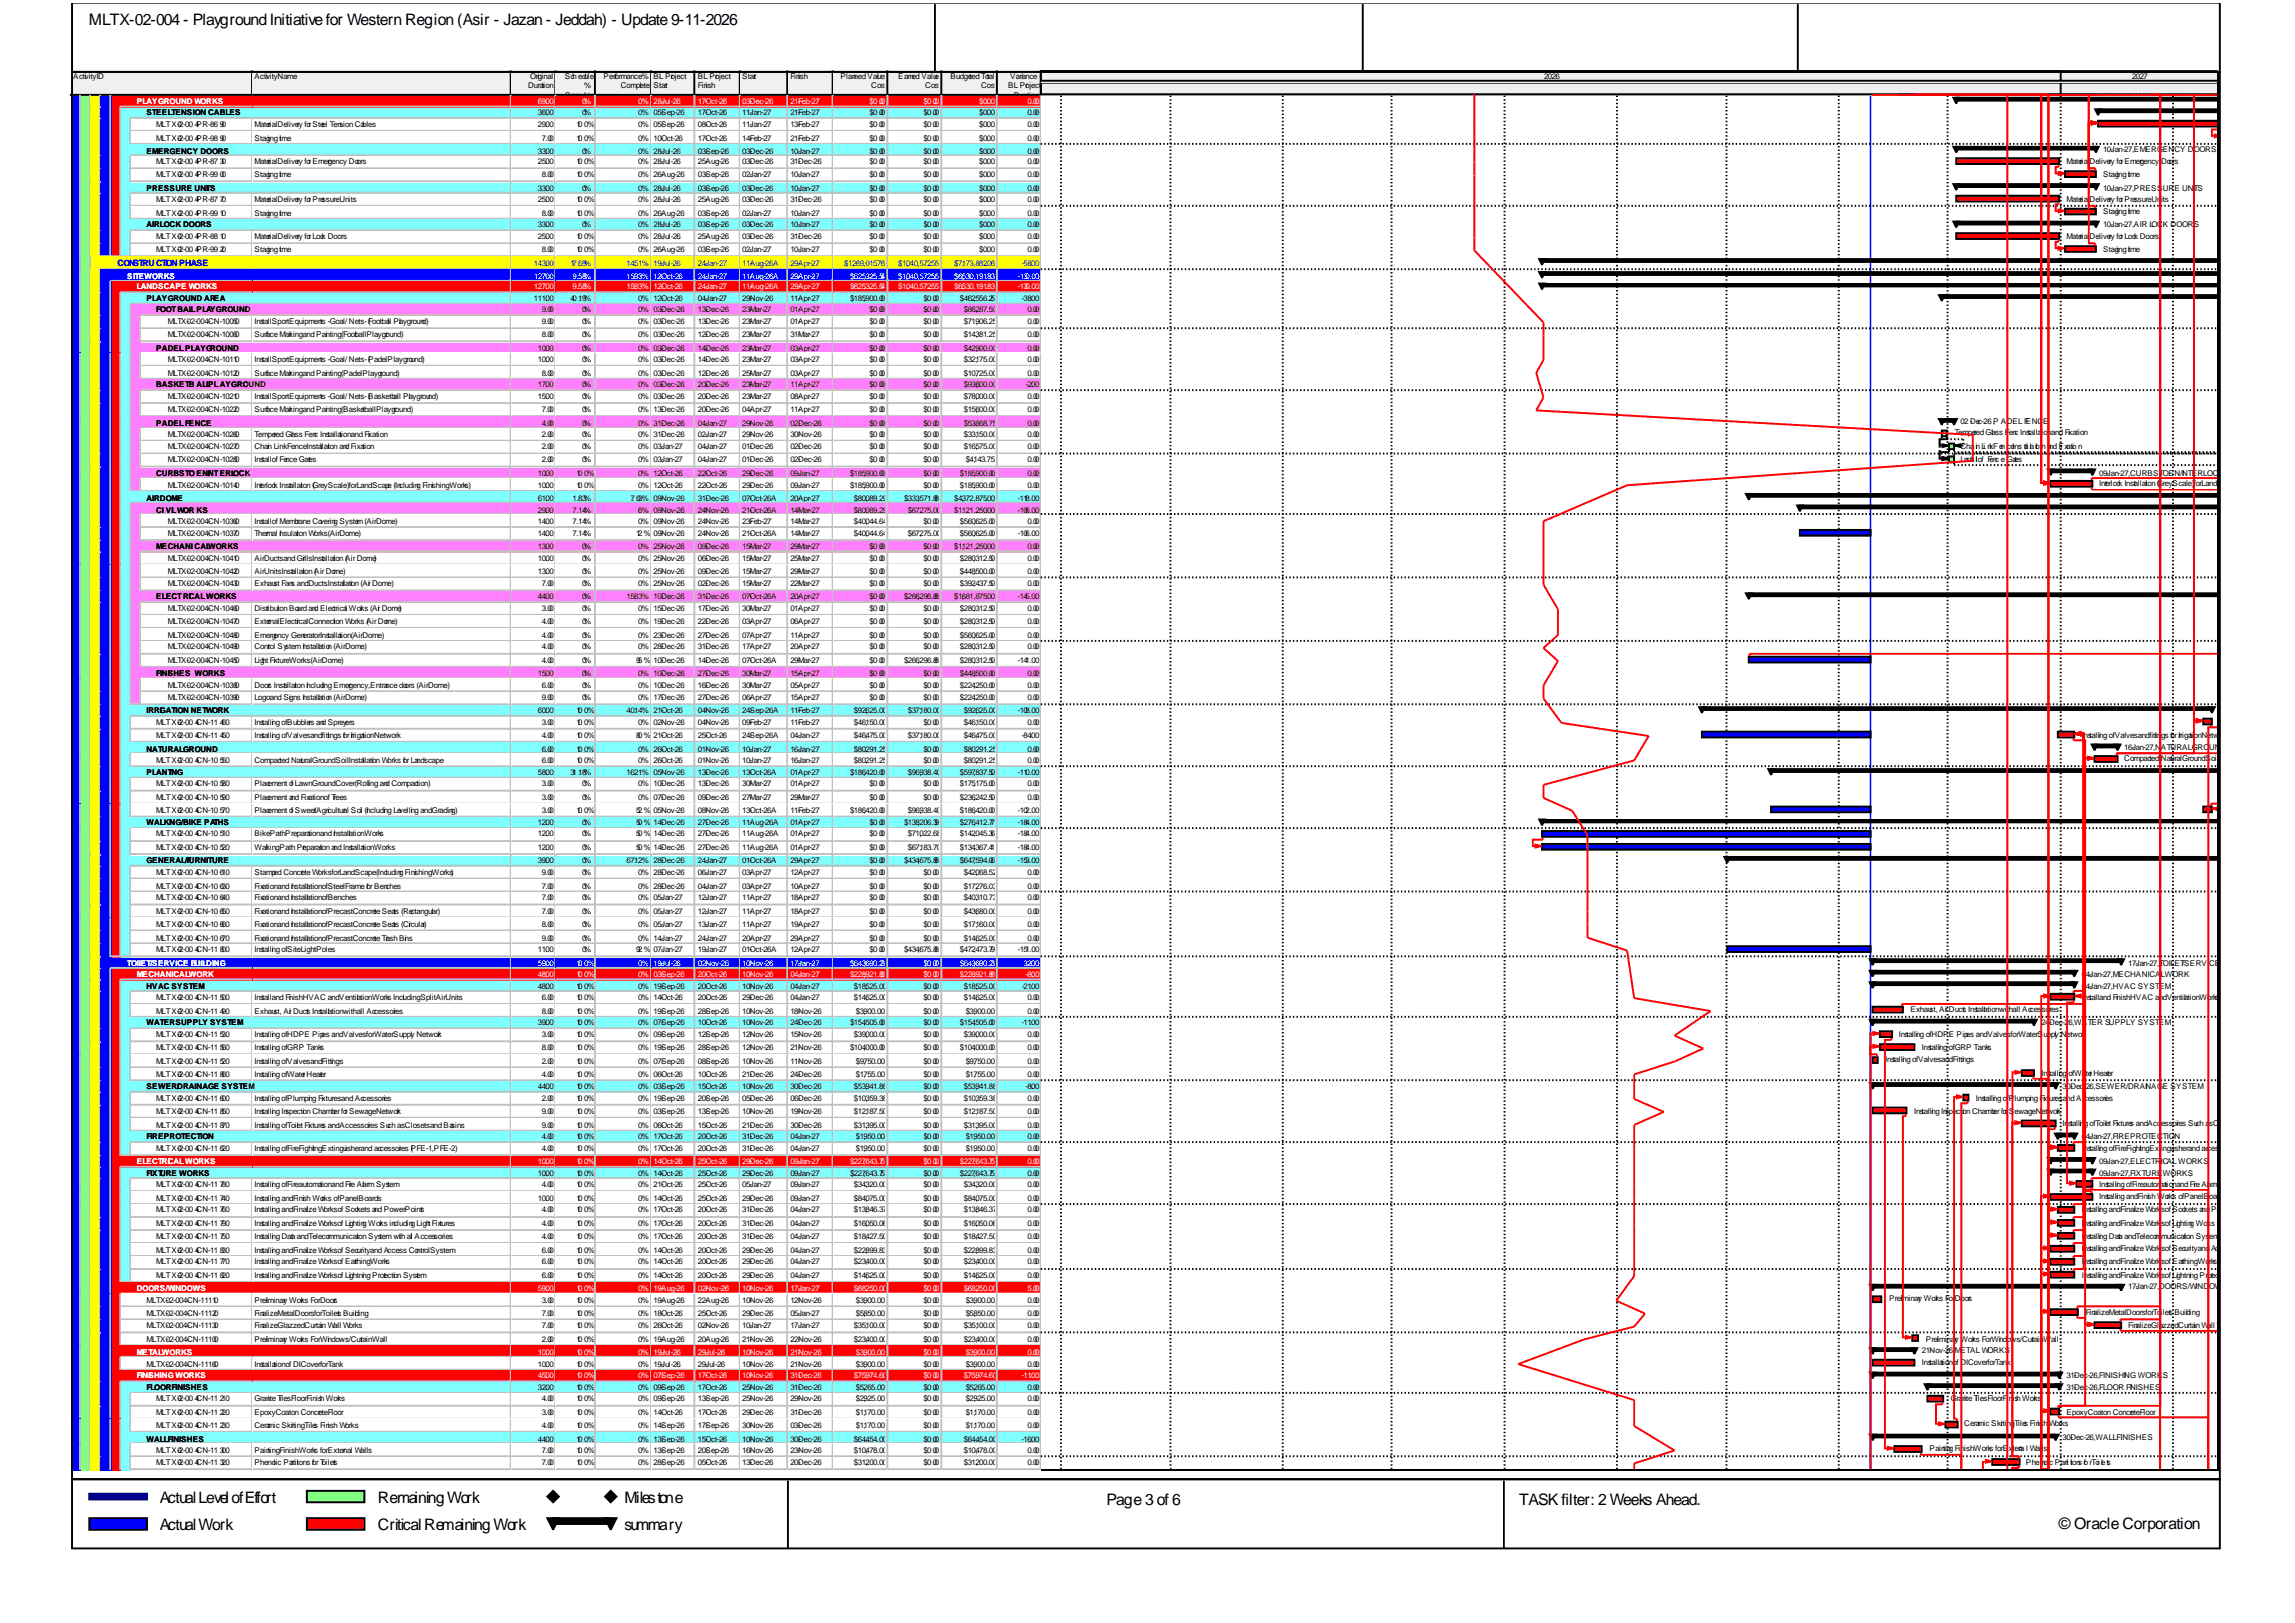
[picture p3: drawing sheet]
<svg xmlns="http://www.w3.org/2000/svg" width="420mm" height="297mm" viewBox="0 0 420 297" stroke-linecap="round" stroke-linejoin="round" font-family="sans-serif">
<defs><g id="words">
<g font-size="2.9">
<text x="16.2" y="4.5">MLTX-02-004 - Playground Initiative for Western Region (Asir - Jazan - Jeddah) - Update 9-11-2026</text>
<text x="29.3" y="275.1">Actual Level of Effort</text>
<text x="69.1" y="275.1">Remaining Work</text>
<text x="114.3" y="275.1">Milestone</text>
<text x="202.5" y="275.5">Page 3 of 6</text>
<text x="278" y="275.5">TASK filter: 2 Weeks Ahead.</text>
<text x="29.3" y="280.1">Actual Work</text>
<text x="69.1" y="280.1">Critical Remaining Work</text>
<text x="114.3" y="280.1">summary</text>
<text x="376.8" y="279.7">© Oracle Corporation</text>
</g>
<text font-size="1.6" fill="#00f" x="21.5" y="48.6">CONSTRUCTION PHASE</text>
<g font-size="1.4">
<text x="13.4" y="14.4">Activity ID</text>
<text x="46.6" y="14.4">Activity Name</text>
<text x="96.7" y="16.2">Duration</text>
<text x="97" y="14.4">Original</text>
<text x="103.4" y="14.4">Sch edule</text>
<text x="103.4" y="18">Comp lete</text>
<text x="106.9" y="16.2">%</text>
<text x="110.4" y="14.4">Performance %</text>
<text x="113.6" y="16.2">Complete</text>
<text x="119.6" y="14.4">BL Project</text>
<text x="119.6" y="16.2">Start</text>
<text x="127.7" y="14.4">BL Project</text>
<text x="127.7" y="16.2">Finish</text>
<text x="135.8" y="14.4">Start</text>
<text x="144.6" y="14.4">Finish</text>
<text x="153.8" y="14.4">Planned Value</text>
<text x="159.5" y="16.2">Cost</text>
<text x="164.4" y="14.4">Earned Value</text>
<text x="169.3" y="16.2">Cost</text>
<text x="173.9" y="14.4">Budgeted Total</text>
<text x="179.6" y="16.2">Cost</text>
<text x="184.5" y="16.2">BL Project</text>
<text x="184.9" y="14.4">Variance -</text>
<text x="185.6" y="18">Duration</text>
<text x="282.6" y="14.4">2026</text>
<text x="390.2" y="14.4">2027</text>
<text x="26.8" y="21.1">STEEL TENSION CABLES</text>
<text x="28.6" y="23.2">MLTX-02-00 4-PR-86 90</text>
<text x="46.6" y="23.2">Material Delivery for Steel Tension Cables</text>
<text x="98.4" y="21.1">36.00</text>
<text x="98.4" y="23.2">29.00</text>
<text x="105.5" y="23.2">10 0%</text>
<text x="106.5" y="21.1">0%</text>
<text x="116.8" y="21.1">0%</text>
<text x="116.8" y="23.2">0%</text>
<text x="119.6" y="21.1">05-Sep-26</text>
<text x="119.6" y="23.2">05-Sep-26</text>
<text x="127.7" y="21.1">17-Oct-26</text>
<text x="127.7" y="23.2">08-Oct-26</text>
<text x="135.8" y="21.1">11-Jan-27</text>
<text x="135.8" y="23.2">11-Jan-27</text>
<text x="144.6" y="21.1">21-Feb-27</text>
<text x="144.6" y="23.2">13-Feb-27</text>
<text x="159.1" y="21.1">$0 .00</text>
<text x="159.1" y="23.2">$0 .00</text>
<text x="169" y="21.1">$0 .00</text>
<text x="169" y="23.2">$0 .00</text>
<text x="179.2" y="21.1">$0.00</text>
<text x="179.2" y="23.2">$0.00</text>
<text x="188" y="21.1">0.00</text>
<text x="188" y="23.2">0.00</text>
<text x="26.8" y="28.2">EMERGENCY DOORS</text>
<text x="28.6" y="25.7">MLTX-02-00 4-PR-98 90</text>
<text x="28.6" y="29.9">MLTX-02-00 4-PR-87 30</text>
<text x="46.6" y="25.7">Staging time</text>
<text x="46.6" y="29.9">Material Delivery for Emergency Doors</text>
<text x="98.4" y="28.2">33.00</text>
<text x="98.4" y="29.9">25.00</text>
<text x="99.1" y="25.7">7.00</text>
<text x="105.5" y="25.7">10 0%</text>
<text x="105.5" y="29.9">10 0%</text>
<text x="106.5" y="28.2">0%</text>
<text x="116.8" y="25.7">0%</text>
<text x="116.8" y="28.2">0%</text>
<text x="116.8" y="29.9">0%</text>
<text x="119.6" y="25.7">10-Oct-26</text>
<text x="119.6" y="28.2">28-Jul-26</text>
<text x="119.6" y="29.9">28-Jul-26</text>
<text x="127.7" y="25.7">17-Oct-26</text>
<text x="127.7" y="28.2">03-Sep-26</text>
<text x="127.7" y="29.9">25-Aug-26</text>
<text x="135.8" y="25.7">14-Feb-27</text>
<text x="135.8" y="28.2">03-Dec-26</text>
<text x="135.8" y="29.9">03-Dec-26</text>
<text x="144.6" y="25.7">21-Feb-27</text>
<text x="144.6" y="28.2">10-Jan-27</text>
<text x="144.6" y="29.9">31-Dec-26</text>
<text x="159.1" y="25.7">$0 .00</text>
<text x="159.1" y="28.2">$0 .00</text>
<text x="159.1" y="29.9">$0 .00</text>
<text x="169" y="25.7">$0 .00</text>
<text x="169" y="28.2">$0 .00</text>
<text x="169" y="29.9">$0 .00</text>
<text x="179.2" y="25.7">$0.00</text>
<text x="179.2" y="28.2">$0.00</text>
<text x="179.2" y="29.9">$0.00</text>
<text x="188" y="25.7">0.00</text>
<text x="188" y="28.2">0.00</text>
<text x="188" y="29.9">0.00</text>
<text x="378.2" y="29.9">Material Delivery for Emergency Doors</text>
<text x="384.9" y="27.8">10-Jan-27, EMERGENCY DOORS</text>
<text x="26.8" y="34.9">PRESSURE UNITS</text>
<text x="28.6" y="32.4">MLTX-02-00 4-PR-99 00</text>
<text x="46.6" y="32.4">Staging time</text>
<text x="98.4" y="34.9">33.00</text>
<text x="99.1" y="32.4">8.00</text>
<text x="105.5" y="32.4">10 0%</text>
<text x="106.5" y="34.9">0%</text>
<text x="116.8" y="32.4">0%</text>
<text x="116.8" y="34.9">0%</text>
<text x="119.6" y="32.4">26-Aug-26</text>
<text x="119.6" y="34.9">28-Jul-26</text>
<text x="127.7" y="32.4">03-Sep-26</text>
<text x="127.7" y="34.9">03-Sep-26</text>
<text x="135.8" y="32.4">02-Jan-27</text>
<text x="135.8" y="34.9">03-Dec-26</text>
<text x="144.6" y="32.4">10-Jan-27</text>
<text x="144.6" y="34.9">10-Jan-27</text>
<text x="159.1" y="32.4">$0 .00</text>
<text x="159.1" y="34.9">$0 .00</text>
<text x="169" y="32.4">$0 .00</text>
<text x="169" y="34.9">$0 .00</text>
<text x="179.2" y="32.4">$0.00</text>
<text x="179.2" y="34.9">$0.00</text>
<text x="188" y="32.4">0.00</text>
<text x="188" y="34.9">0.00</text>
<text x="384.9" y="32.4">Staging time</text>
<text x="384.9" y="34.9">10-Jan-27, PRESSURE UNITS</text>
<text x="26.8" y="41.6">AIR LOCK DOORS</text>
<text x="28.6" y="37">MLTX-02-00 4-PR-87 70</text>
<text x="28.6" y="39.5">MLTX-02-00 4-PR-99 10</text>
<text x="46.6" y="37">Material Delivery for Pressure Units</text>
<text x="46.6" y="39.5">Staging time</text>
<text x="98.4" y="37">25.00</text>
<text x="98.4" y="41.6">33.00</text>
<text x="99.1" y="39.5">8.00</text>
<text x="105.5" y="37">10 0%</text>
<text x="105.5" y="39.5">10 0%</text>
<text x="106.5" y="41.6">0%</text>
<text x="116.8" y="37">0%</text>
<text x="116.8" y="39.5">0%</text>
<text x="116.8" y="41.6">0%</text>
<text x="119.6" y="37">28-Jul-26</text>
<text x="119.6" y="39.5">26-Aug-26</text>
<text x="119.6" y="41.6">28-Jul-26</text>
<text x="127.7" y="37">25-Aug-26</text>
<text x="127.7" y="39.5">03-Sep-26</text>
<text x="127.7" y="41.6">03-Sep-26</text>
<text x="135.8" y="37">03-Dec-26</text>
<text x="135.8" y="39.5">02-Jan-27</text>
<text x="135.8" y="41.6">03-Dec-26</text>
<text x="144.6" y="37">31-Dec-26</text>
<text x="144.6" y="39.5">10-Jan-27</text>
<text x="144.6" y="41.6">10-Jan-27</text>
<text x="159.1" y="37">$0 .00</text>
<text x="159.1" y="39.5">$0 .00</text>
<text x="159.1" y="41.6">$0 .00</text>
<text x="169" y="37">$0 .00</text>
<text x="169" y="39.5">$0 .00</text>
<text x="169" y="41.6">$0 .00</text>
<text x="179.2" y="37">$0.00</text>
<text x="179.2" y="39.5">$0.00</text>
<text x="179.2" y="41.6">$0.00</text>
<text x="188" y="37">0.00</text>
<text x="188" y="39.5">0.00</text>
<text x="188" y="41.6">0.00</text>
<text x="378.2" y="37">Material Delivery for Pressure Units</text>
<text x="384.9" y="39.1">Staging time</text>
<text x="384.9" y="41.6">10-Jan-27, AIR LOCK DOORS</text>
<text x="28.6" y="43.7">MLTX-02-00 4-PR-88 10</text>
<text x="28.6" y="46.2">MLTX-02-00 4-PR-99 20</text>
<text x="46.6" y="43.7">Material Delivery for Lock Doors</text>
<text x="46.6" y="46.2">Staging time</text>
<text x="98.4" y="43.7">25.00</text>
<text x="99.1" y="46.2">8.00</text>
<text x="105.5" y="43.7">10 0%</text>
<text x="105.5" y="46.2">10 0%</text>
<text x="116.8" y="43.7">0%</text>
<text x="116.8" y="46.2">0%</text>
<text x="119.6" y="43.7">28-Jul-26</text>
<text x="119.6" y="46.2">26-Aug-26</text>
<text x="127.7" y="43.7">25-Aug-26</text>
<text x="127.7" y="46.2">03-Sep-26</text>
<text x="135.8" y="43.7">03-Dec-26</text>
<text x="135.8" y="46.2">02-Jan-27</text>
<text x="144.6" y="43.7">31-Dec-26</text>
<text x="144.6" y="46.2">10-Jan-27</text>
<text x="159.1" y="43.7">$0 .00</text>
<text x="159.1" y="46.2">$0 .00</text>
<text x="169" y="43.7">$0 .00</text>
<text x="169" y="46.2">$0 .00</text>
<text x="179.2" y="43.7">$0.00</text>
<text x="179.2" y="46.2">$0.00</text>
<text x="188" y="43.7">0.00</text>
<text x="188" y="46.2">0.00</text>
<text x="378.2" y="43.7">Material Delivery for Lock Doors</text>
<text x="384.9" y="46.2">Staging time</text>
<text x="26.8" y="55">PLAYGROUND AREA</text>
<text x="28.6" y="57.1">FOOTBALL PLAYGROUND</text>
<text x="30.7" y="59.2">MLTX-02-004-CN-10050</text>
<text x="46.6" y="59.2">Install Sport Equipments - Goal / Nets - (Football Playground)</text>
<text x="97.7" y="55">111.00</text>
<text x="99.1" y="57.1">9.00</text>
<text x="99.1" y="59.2">9.00</text>
<text x="104.4" y="55">40 .19%</text>
<text x="106.5" y="57.1">0%</text>
<text x="106.5" y="59.2">0%</text>
<text x="116.8" y="55">0%</text>
<text x="116.8" y="57.1">0%</text>
<text x="116.8" y="59.2">0%</text>
<text x="119.6" y="55">12-Oct-26</text>
<text x="119.6" y="57.1">03-Dec-26</text>
<text x="119.6" y="59.2">03-Dec-26</text>
<text x="127.7" y="55">04-Jan-27</text>
<text x="127.7" y="57.1">13-Dec-26</text>
<text x="127.7" y="59.2">13-Dec-26</text>
<text x="135.8" y="55">29-Nov-26</text>
<text x="135.8" y="57.1">23-Mar-27</text>
<text x="135.8" y="59.2">23-Mar-27</text>
<text x="144.6" y="55">11-Apr-27</text>
<text x="144.6" y="57.1">01-Apr-27</text>
<text x="144.6" y="59.2">01-Apr-27</text>
<text x="155.6" y="55">$185,900.00</text>
<text x="159.1" y="57.1">$0 .00</text>
<text x="159.1" y="59.2">$0 .00</text>
<text x="169" y="55">$0 .00</text>
<text x="169" y="57.1">$0 .00</text>
<text x="169" y="59.2">$0 .00</text>
<text x="175.7" y="55">$462,556.25</text>
<text x="176.4" y="57.1">$86,287.50</text>
<text x="176.4" y="59.2">$71,906.25</text>
<text x="187" y="55">-38.00</text>
<text x="188" y="57.1">0.00</text>
<text x="188" y="59.2">0.00</text>
<text x="28.6" y="64.2">PADEL PLAYGROUND</text>
<text x="30.7" y="61.7">MLTX-02-004-CN-10060</text>
<text x="46.6" y="61.7">Surface Marking and Painting (Football Playground)</text>
<text x="98.4" y="64.2">10.00</text>
<text x="99.1" y="61.7">8.00</text>
<text x="106.5" y="61.7">0%</text>
<text x="106.5" y="64.2">0%</text>
<text x="116.8" y="61.7">0%</text>
<text x="116.8" y="64.2">0%</text>
<text x="119.6" y="61.7">03-Dec-26</text>
<text x="119.6" y="64.2">03-Dec-26</text>
<text x="127.7" y="61.7">12-Dec-26</text>
<text x="127.7" y="64.2">14-Dec-26</text>
<text x="135.8" y="61.7">23-Mar-27</text>
<text x="135.8" y="64.2">23-Mar-27</text>
<text x="144.6" y="61.7">31-Mar-27</text>
<text x="144.6" y="64.2">03-Apr-27</text>
<text x="159.1" y="61.7">$0 .00</text>
<text x="159.1" y="64.2">$0 .00</text>
<text x="169" y="61.7">$0 .00</text>
<text x="169" y="64.2">$0 .00</text>
<text x="176.4" y="61.7">$14,381.25</text>
<text x="176.4" y="64.2">$42,900.00</text>
<text x="188" y="61.7">0.00</text>
<text x="188" y="64.2">0.00</text>
<text x="28.6" y="70.9">BASKETB ALL PLAYGROUND</text>
<text x="30.7" y="66.3">MLTX-02-004-CN-10110</text>
<text x="30.7" y="68.8">MLTX-02-004-CN-10120</text>
<text x="46.6" y="66.3">Install Sport Equipments - Goal / Nets - (Padel Playground)</text>
<text x="46.6" y="68.8">Surface Marking and Painting (Padel Playground)</text>
<text x="98.4" y="66.3">10.00</text>
<text x="98.4" y="70.9">17.00</text>
<text x="99.1" y="68.8">8.00</text>
<text x="106.5" y="66.3">0%</text>
<text x="106.5" y="68.8">0%</text>
<text x="106.5" y="70.9">0%</text>
<text x="116.8" y="66.3">0%</text>
<text x="116.8" y="68.8">0%</text>
<text x="116.8" y="70.9">0%</text>
<text x="119.6" y="66.3">03-Dec-26</text>
<text x="119.6" y="68.8">03-Dec-26</text>
<text x="119.6" y="70.9">03-Dec-26</text>
<text x="127.7" y="66.3">14-Dec-26</text>
<text x="127.7" y="68.8">12-Dec-26</text>
<text x="127.7" y="70.9">20-Dec-26</text>
<text x="135.8" y="66.3">23-Mar-27</text>
<text x="135.8" y="68.8">25-Mar-27</text>
<text x="135.8" y="70.9">23-Mar-27</text>
<text x="144.6" y="66.3">03-Apr-27</text>
<text x="144.6" y="68.8">03-Apr-27</text>
<text x="144.6" y="70.9">11-Apr-27</text>
<text x="159.1" y="66.3">$0 .00</text>
<text x="159.1" y="68.8">$0 .00</text>
<text x="159.1" y="70.9">$0 .00</text>
<text x="169" y="66.3">$0 .00</text>
<text x="169" y="68.8">$0 .00</text>
<text x="169" y="70.9">$0 .00</text>
<text x="176.4" y="66.3">$32,175.00</text>
<text x="176.4" y="68.8">$10,725.00</text>
<text x="176.4" y="70.9">$93,600.00</text>
<text x="187.7" y="70.9">-2.00</text>
<text x="188" y="66.3">0.00</text>
<text x="188" y="68.8">0.00</text>
<text x="28.6" y="77.9">PADEL FENCE</text>
<text x="30.7" y="73">MLTX-02-004-CN-10210</text>
<text x="30.7" y="75.5">MLTX-02-004-CN-10220</text>
<text x="46.6" y="73">Install Sport Equipments - Goal / Nets - (Basketball Playground)</text>
<text x="46.6" y="75.5">Surface Marking and Painting (Basketball Playground)</text>
<text x="98.4" y="73">15.00</text>
<text x="99.1" y="75.5">7.00</text>
<text x="99.1" y="77.9">4.00</text>
<text x="106.5" y="73">0%</text>
<text x="106.5" y="75.5">0%</text>
<text x="106.5" y="77.9">0%</text>
<text x="116.8" y="73">0%</text>
<text x="116.8" y="75.5">0%</text>
<text x="116.8" y="77.9">0%</text>
<text x="119.6" y="73">03-Dec-26</text>
<text x="119.6" y="75.5">13-Dec-26</text>
<text x="119.6" y="77.9">31-Dec-26</text>
<text x="127.7" y="73">20-Dec-26</text>
<text x="127.7" y="75.5">20-Dec-26</text>
<text x="127.7" y="77.9">04-Jan-27</text>
<text x="135.8" y="73">23-Mar-27</text>
<text x="135.8" y="75.5">04-Apr-27</text>
<text x="135.8" y="77.9">29-Nov-26</text>
<text x="144.6" y="73">08-Apr-27</text>
<text x="144.6" y="75.5">11-Apr-27</text>
<text x="144.6" y="77.9">02-Dec-26</text>
<text x="159.1" y="73">$0 .00</text>
<text x="159.1" y="75.5">$0 .00</text>
<text x="159.1" y="77.9">$0 .00</text>
<text x="169" y="73">$0 .00</text>
<text x="169" y="75.5">$0 .00</text>
<text x="169" y="77.9">$0 .00</text>
<text x="176.4" y="73">$78,000.00</text>
<text x="176.4" y="75.5">$15,600.00</text>
<text x="176.4" y="77.9">$53,868.75</text>
<text x="188" y="73">0.00</text>
<text x="188" y="75.5">0.00</text>
<text x="188" y="77.9">0.00</text>
<text x="358.8" y="77.6">02 -Dec-26 , P ADEL FENCE</text>
<text x="30.7" y="80">MLTX-02-004-CN-10260</text>
<text x="30.7" y="82.2">MLTX-02-004-CN-10270</text>
<text x="46.6" y="80">Tempered Glass Fenc Installation and Fixation</text>
<text x="46.6" y="82.2">Chain Link Fence Installation and Fixation</text>
<text x="99.1" y="80">2.00</text>
<text x="99.1" y="82.2">2.00</text>
<text x="106.5" y="80">0%</text>
<text x="106.5" y="82.2">0%</text>
<text x="116.8" y="80">0%</text>
<text x="116.8" y="82.2">0%</text>
<text x="119.6" y="80">31-Dec-26</text>
<text x="119.6" y="82.2">03-Jan-27</text>
<text x="127.7" y="80">02-Jan-27</text>
<text x="127.7" y="82.2">04-Jan-27</text>
<text x="135.8" y="80">29-Nov-26</text>
<text x="135.8" y="82.2">01-Dec-26</text>
<text x="144.6" y="80">30-Nov-26</text>
<text x="144.6" y="82.2">02-Dec-26</text>
<text x="159.1" y="80">$0 .00</text>
<text x="159.1" y="82.2">$0 .00</text>
<text x="169" y="80">$0 .00</text>
<text x="169" y="82.2">$0 .00</text>
<text x="176.4" y="80">$33,150.00</text>
<text x="176.4" y="82.2">$16,575.00</text>
<text x="188" y="80">0.00</text>
<text x="188" y="82.2">0.00</text>
<text x="357.7" y="79.7">Tempered Glass Fenc Installation and Fixation</text>
<text x="358.8" y="82.2">Cha in Li nk Fen ce Ins tal la tio n and Fi xatio n</text>
<text x="28.6" y="87.1">CURBSTO EN/INTERLOCK</text>
<text x="30.7" y="84.6">MLTX-02-004-CN-10280</text>
<text x="30.7" y="89.2">MLTX-02-004-CN-10140</text>
<text x="46.6" y="84.6">Install of Fence Gates</text>
<text x="46.6" y="89.2">Interlock Installation (Grey Scale) for LandScape (Including Finishing Works)</text>
<text x="98.4" y="87.1">10.00</text>
<text x="98.4" y="89.2">10.00</text>
<text x="99.1" y="84.6">2.00</text>
<text x="105.5" y="87.1">10 0%</text>
<text x="105.5" y="89.2">10 0%</text>
<text x="106.5" y="84.6">0%</text>
<text x="116.8" y="84.6">0%</text>
<text x="116.8" y="87.1">0%</text>
<text x="116.8" y="89.2">0%</text>
<text x="119.6" y="84.6">03-Jan-27</text>
<text x="119.6" y="87.1">12-Oct-26</text>
<text x="119.6" y="89.2">12-Oct-26</text>
<text x="127.7" y="84.6">04-Jan-27</text>
<text x="127.7" y="87.1">22-Oct-26</text>
<text x="127.7" y="89.2">22-Oct-26</text>
<text x="135.8" y="84.6">01-Dec-26</text>
<text x="135.8" y="87.1">29-Dec-26</text>
<text x="135.8" y="89.2">29-Dec-26</text>
<text x="144.6" y="84.6">02-Dec-26</text>
<text x="144.6" y="87.1">09-Jan-27</text>
<text x="144.6" y="89.2">09-Jan-27</text>
<text x="155.6" y="87.1">$185,900.00</text>
<text x="155.6" y="89.2">$185,900.00</text>
<text x="159.1" y="84.6">$0 .00</text>
<text x="169" y="84.6">$0 .00</text>
<text x="169" y="87.1">$0 .00</text>
<text x="169" y="89.2">$0 .00</text>
<text x="175.7" y="87.1">$185,900.00</text>
<text x="175.7" y="89.2">$185,900.00</text>
<text x="176.7" y="84.6">$4,143.75</text>
<text x="188" y="84.6">0.00</text>
<text x="188" y="87.1">0.00</text>
<text x="188" y="89.2">0.00</text>
<text x="358.8" y="84.6">I nsta l of Fenc e Gates</text>
<text x="384.2" y="87.1">09-Jan-27, CURBSTOEN/INTERLOCK</text>
<text x="384.2" y="88.9">Interlock Installation (Grey Scale) for LandScape (Including Finishing W</text>
<text x="26.8" y="91.7">AIR DOME</text>
<text x="28.6" y="93.8">CI VIL WOR KS</text>
<text x="30.7" y="95.9">MLTX-02-004-CN-10360</text>
<text x="46.6" y="95.9">Install of Membrane Covering System (Air Dome)</text>
<text x="98.4" y="91.7">61.00</text>
<text x="98.4" y="93.8">29.00</text>
<text x="98.4" y="95.9">14.00</text>
<text x="104.8" y="91.7">1.83%</text>
<text x="104.8" y="93.8">7.14%</text>
<text x="104.8" y="95.9">7.14%</text>
<text x="115.4" y="91.7">7. 63%</text>
<text x="116.8" y="93.8">6%</text>
<text x="116.8" y="95.9">0%</text>
<text x="119.6" y="91.7">09-Nov-26</text>
<text x="119.6" y="93.8">09-Nov-26</text>
<text x="119.6" y="95.9">09-Nov-26</text>
<text x="127.7" y="91.7">31-Dec-26</text>
<text x="127.7" y="93.8">24-Nov-26</text>
<text x="127.7" y="95.9">24-Nov-26</text>
<text x="135.8" y="91.7">07-Oct-26 A</text>
<text x="135.8" y="93.8">21-Oct-26 A</text>
<text x="135.8" y="95.9">23-Feb-27</text>
<text x="144.6" y="91.7">20-Apr-27</text>
<text x="144.6" y="93.8">14-Mar-27</text>
<text x="144.6" y="95.9">14-Mar-27</text>
<text x="156.3" y="91.7">$80,089.29</text>
<text x="156.3" y="93.8">$80,089.29</text>
<text x="156.3" y="95.9">$40,044.64</text>
<text x="165.5" y="91.7">$333,571.88</text>
<text x="166.2" y="93.8">$67,275.00</text>
<text x="169" y="95.9">$0 .00</text>
<text x="174.6" y="91.7">$4,372,875.00</text>
<text x="174.6" y="93.8">$1,121,250.00</text>
<text x="175.7" y="95.9">$560,625.00</text>
<text x="186.3" y="91.7">-118.00</text>
<text x="186.3" y="93.8">-106.00</text>
<text x="188" y="95.9">0.00</text>
<text x="28.6" y="100.5">MECHANI CAL WORKS</text>
<text x="30.7" y="98">MLTX-02-004-CN-10370</text>
<text x="46.6" y="98">Thermal Insulation Works (Air Dome)</text>
<text x="98.4" y="98">14.00</text>
<text x="98.4" y="100.5">13.00</text>
<text x="104.8" y="98">7.14%</text>
<text x="106.5" y="100.5">0%</text>
<text x="116.4" y="98">12 %</text>
<text x="116.8" y="100.5">0%</text>
<text x="119.6" y="98">09-Nov-26</text>
<text x="119.6" y="100.5">25-Nov-26</text>
<text x="127.7" y="98">24-Nov-26</text>
<text x="127.7" y="100.5">09-Dec-26</text>
<text x="135.8" y="98">21-Oct-26 A</text>
<text x="135.8" y="100.5">15-Mar-27</text>
<text x="144.6" y="98">14-Mar-27</text>
<text x="144.6" y="100.5">29-Mar-27</text>
<text x="156.3" y="98">$40,044.64</text>
<text x="159.1" y="100.5">$0 .00</text>
<text x="166.2" y="98">$67,275.00</text>
<text x="169" y="100.5">$0 .00</text>
<text x="174.6" y="100.5">$1,121,250.00</text>
<text x="175.7" y="98">$560,625.00</text>
<text x="186.3" y="98">-106.00</text>
<text x="188" y="100.5">0.00</text>
<text x="30.7" y="102.6">MLTX-02-004-CN-10410</text>
<text x="30.7" y="105.1">MLTX-02-004-CN-10420</text>
<text x="30.7" y="107.2">MLTX-02-004-CN-10430</text>
<text x="46.6" y="102.6">Air Ducts and Grills Installation (Air Dome)</text>
<text x="46.6" y="105.1">Air Units Installation (Air Dome)</text>
<text x="46.6" y="107.2">Exhaust Fans and Ducts Instalation (Air Dome)</text>
<text x="98.4" y="102.6">10.00</text>
<text x="98.4" y="105.1">13.00</text>
<text x="99.1" y="107.2">7.00</text>
<text x="106.5" y="102.6">0%</text>
<text x="106.5" y="105.1">0%</text>
<text x="106.5" y="107.2">0%</text>
<text x="116.8" y="102.6">0%</text>
<text x="116.8" y="105.1">0%</text>
<text x="116.8" y="107.2">0%</text>
<text x="119.6" y="102.6">25-Nov-26</text>
<text x="119.6" y="105.1">25-Nov-26</text>
<text x="119.6" y="107.2">25-Nov-26</text>
<text x="127.7" y="102.6">06-Dec-26</text>
<text x="127.7" y="105.1">09-Dec-26</text>
<text x="127.7" y="107.2">02-Dec-26</text>
<text x="135.8" y="102.6">15-Mar-27</text>
<text x="135.8" y="105.1">15-Mar-27</text>
<text x="135.8" y="107.2">15-Mar-27</text>
<text x="144.6" y="102.6">25-Mar-27</text>
<text x="144.6" y="105.1">29-Mar-27</text>
<text x="144.6" y="107.2">22-Mar-27</text>
<text x="159.1" y="102.6">$0 .00</text>
<text x="159.1" y="105.1">$0 .00</text>
<text x="159.1" y="107.2">$0 .00</text>
<text x="169" y="102.6">$0 .00</text>
<text x="169" y="105.1">$0 .00</text>
<text x="169" y="107.2">$0 .00</text>
<text x="175.7" y="102.6">$280,312.50</text>
<text x="175.7" y="105.1">$448,500.00</text>
<text x="175.7" y="107.2">$392,437.50</text>
<text x="188" y="102.6">0.00</text>
<text x="188" y="105.1">0.00</text>
<text x="188" y="107.2">0.00</text>
<text x="28.6" y="109.7">ELECTRICAL WORKS</text>
<text x="30.7" y="111.8">MLTX-02-004-CN-10460</text>
<text x="46.6" y="111.8">Distribution Board and Electrical Works (Air Dome)</text>
<text x="98.4" y="109.7">44.00</text>
<text x="99.1" y="111.8">3.00</text>
<text x="106.5" y="109.7">0%</text>
<text x="106.5" y="111.8">0%</text>
<text x="114.7" y="109.7">15.83%</text>
<text x="116.8" y="111.8">0%</text>
<text x="119.6" y="109.7">10-Dec-26</text>
<text x="119.6" y="111.8">15-Dec-26</text>
<text x="127.7" y="109.7">31-Dec-26</text>
<text x="127.7" y="111.8">17-Dec-26</text>
<text x="135.8" y="109.7">07-Oct-26 A</text>
<text x="135.8" y="111.8">30-Mar-27</text>
<text x="144.6" y="109.7">20-Apr-27</text>
<text x="144.6" y="111.8">01-Apr-27</text>
<text x="159.1" y="109.7">$0 .00</text>
<text x="159.1" y="111.8">$0 .00</text>
<text x="165.5" y="109.7">$266,296.88</text>
<text x="169" y="111.8">$0 .00</text>
<text x="174.6" y="109.7">$1,681,875.00</text>
<text x="175.7" y="111.8">$280,312.50</text>
<text x="186.3" y="109.7">-145.00</text>
<text x="188" y="111.8">0.00</text>
<text x="30.7" y="114.3">MLTX-02-004-CN-10470</text>
<text x="30.7" y="116.7">MLTX-02-004-CN-10480</text>
<text x="30.7" y="118.8">MLTX-02-004-CN-10490</text>
<text x="46.6" y="114.3">External Electrical Connection Works (Air Dome)</text>
<text x="46.6" y="116.7">Emergency Generator Installation (Air Dome)</text>
<text x="46.6" y="118.8">Control System Installation (Air Dome)</text>
<text x="99.1" y="114.3">4.00</text>
<text x="99.1" y="116.7">4.00</text>
<text x="99.1" y="118.8">4.00</text>
<text x="106.5" y="114.3">0%</text>
<text x="106.5" y="116.7">0%</text>
<text x="106.5" y="118.8">0%</text>
<text x="116.8" y="114.3">0%</text>
<text x="116.8" y="116.7">0%</text>
<text x="116.8" y="118.8">0%</text>
<text x="119.6" y="114.3">19-Dec-26</text>
<text x="119.6" y="116.7">23-Dec-26</text>
<text x="119.6" y="118.8">28-Dec-26</text>
<text x="127.7" y="114.3">22-Dec-26</text>
<text x="127.7" y="116.7">27-Dec-26</text>
<text x="127.7" y="118.8">31-Dec-26</text>
<text x="135.8" y="114.3">03-Apr-27</text>
<text x="135.8" y="116.7">07-Apr-27</text>
<text x="135.8" y="118.8">17-Apr-27</text>
<text x="144.6" y="114.3">06-Apr-27</text>
<text x="144.6" y="116.7">11-Apr-27</text>
<text x="144.6" y="118.8">20-Apr-27</text>
<text x="159.1" y="114.3">$0 .00</text>
<text x="159.1" y="116.7">$0 .00</text>
<text x="159.1" y="118.8">$0 .00</text>
<text x="169" y="114.3">$0 .00</text>
<text x="169" y="116.7">$0 .00</text>
<text x="169" y="118.8">$0 .00</text>
<text x="175.7" y="114.3">$280,312.50</text>
<text x="175.7" y="116.7">$560,625.00</text>
<text x="175.7" y="118.8">$280,312.50</text>
<text x="188" y="114.3">0.00</text>
<text x="188" y="116.7">0.00</text>
<text x="188" y="118.8">0.00</text>
<text x="28.6" y="123.8">FINISHES WORKS</text>
<text x="30.7" y="121.3">MLTX-02-004-CN-10450</text>
<text x="30.7" y="125.9">MLTX-02-004-CN-10380</text>
<text x="46.6" y="121.3">Light Fixture Works (Air Dome)</text>
<text x="46.6" y="125.9">Doors Installation Including Emergency, Entrance doors (Air Dome)</text>
<text x="98.4" y="123.8">15.00</text>
<text x="99.1" y="121.3">4.00</text>
<text x="99.1" y="125.9">6.00</text>
<text x="106.5" y="121.3">0%</text>
<text x="106.5" y="123.8">0%</text>
<text x="106.5" y="125.9">0%</text>
<text x="116.4" y="121.3">95 %</text>
<text x="116.8" y="123.8">0%</text>
<text x="116.8" y="125.9">0%</text>
<text x="119.6" y="121.3">10-Dec-26</text>
<text x="119.6" y="123.8">10-Dec-26</text>
<text x="119.6" y="125.9">10-Dec-26</text>
<text x="127.7" y="121.3">14-Dec-26</text>
<text x="127.7" y="123.8">27-Dec-26</text>
<text x="127.7" y="125.9">16-Dec-26</text>
<text x="135.8" y="121.3">07-Oct-26 A</text>
<text x="135.8" y="123.8">30-Mar-27</text>
<text x="135.8" y="125.9">30-Mar-27</text>
<text x="144.6" y="121.3">29-Mar-27</text>
<text x="144.6" y="123.8">15-Apr-27</text>
<text x="144.6" y="125.9">05-Apr-27</text>
<text x="159.1" y="121.3">$0 .00</text>
<text x="159.1" y="123.8">$0 .00</text>
<text x="159.1" y="125.9">$0 .00</text>
<text x="165.5" y="121.3">$266,296.88</text>
<text x="169" y="123.8">$0 .00</text>
<text x="169" y="125.9">$0 .00</text>
<text x="175.7" y="121.3">$280,312.50</text>
<text x="175.7" y="123.8">$448,500.00</text>
<text x="175.7" y="125.9">$224,250.00</text>
<text x="186.3" y="121.3">-141.00</text>
<text x="188" y="123.8">0.00</text>
<text x="188" y="125.9">0.00</text>
<text x="26.8" y="130.5">IRRIGATION NETWORK</text>
<text x="30.7" y="128">MLTX-02-004-CN-10390</text>
<text x="46.6" y="128">Logo and Signs Installation (Air Dome)</text>
<text x="98.4" y="130.5">60.00</text>
<text x="99.1" y="128">9.00</text>
<text x="105.5" y="130.5">10 0%</text>
<text x="106.5" y="128">0%</text>
<text x="114.7" y="130.5">40.14%</text>
<text x="116.8" y="128">0%</text>
<text x="119.6" y="128">17-Dec-26</text>
<text x="119.6" y="130.5">21-Oct-26</text>
<text x="127.7" y="128">27-Dec-26</text>
<text x="127.7" y="130.5">04-Nov-26</text>
<text x="135.8" y="128">06-Apr-27</text>
<text x="135.8" y="130.5">24-Sep-26 A</text>
<text x="144.6" y="128">15-Apr-27</text>
<text x="144.6" y="130.5">11-Feb-27</text>
<text x="156.3" y="130.5">$92,625.00</text>
<text x="159.1" y="128">$0 .00</text>
<text x="166.2" y="130.5">$37,180.00</text>
<text x="169" y="128">$0 .00</text>
<text x="175.7" y="128">$224,250.00</text>
<text x="176.4" y="130.5">$92,625.00</text>
<text x="186.3" y="130.5">-108.00</text>
<text x="188" y="128">0.00</text>
<text x="26.8" y="137.5">NATURAL GROUND</text>
<text x="28.6" y="132.6">MLTX-02-00 4-CN-11 460</text>
<text x="28.6" y="135.1">MLTX-02-00 4-CN-11 450</text>
<text x="46.6" y="132.6">Installing of Bubblers and Spreyers</text>
<text x="46.6" y="135.1">Installing of Valves and fittings for Irrigation Network</text>
<text x="99.1" y="132.6">3.00</text>
<text x="99.1" y="135.1">4.00</text>
<text x="99.1" y="137.5">6.00</text>
<text x="105.5" y="132.6">10 0%</text>
<text x="105.5" y="135.1">10 0%</text>
<text x="105.5" y="137.5">10 0%</text>
<text x="116.4" y="135.1">80 %</text>
<text x="116.8" y="132.6">0%</text>
<text x="116.8" y="137.5">0%</text>
<text x="119.6" y="132.6">02-Nov-26</text>
<text x="119.6" y="135.1">21-Oct-26</text>
<text x="119.6" y="137.5">26-Oct-26</text>
<text x="127.7" y="132.6">04-Nov-26</text>
<text x="127.7" y="135.1">25-Oct-26</text>
<text x="127.7" y="137.5">01-Nov-26</text>
<text x="135.8" y="132.6">09-Feb-27</text>
<text x="135.8" y="135.1">24-Sep-26 A</text>
<text x="135.8" y="137.5">10-Jan-27</text>
<text x="144.6" y="132.6">11-Feb-27</text>
<text x="144.6" y="135.1">04-Jan-27</text>
<text x="144.6" y="137.5">16-Jan-27</text>
<text x="156.3" y="132.6">$46,150.00</text>
<text x="156.3" y="135.1">$46,475.00</text>
<text x="156.3" y="137.5">$80,291.25</text>
<text x="166.2" y="135.1">$37,180.00</text>
<text x="169" y="132.6">$0 .00</text>
<text x="169" y="137.5">$0 .00</text>
<text x="176.4" y="132.6">$46,150.00</text>
<text x="176.4" y="135.1">$46,475.00</text>
<text x="176.4" y="137.5">$80,291.25</text>
<text x="187" y="135.1">-84.00</text>
<text x="188" y="132.6">0.00</text>
<text x="188" y="137.5">0.00</text>
<text x="381" y="135.1">Installing of Valves and fittings for Irrigation Network</text>
<text x="388.8" y="137.2">16-Jan-27, NATURAL GROUND</text>
<text x="26.8" y="141.8">PLANTING</text>
<text x="28.6" y="139.7">MLTX-02-00 4-CN-10 550</text>
<text x="28.6" y="143.9">MLTX-02-00 4-CN-10 580</text>
<text x="46.6" y="139.7">Compacted Natural Ground Soil Installation Works for Landscape</text>
<text x="46.6" y="143.9">Placement of Lawn Ground Cover (Rolling and Compaction)</text>
<text x="98.4" y="141.8">58.00</text>
<text x="99.1" y="139.7">6.00</text>
<text x="99.1" y="143.9">3.00</text>
<text x="104.4" y="141.8">31 .18%</text>
<text x="105.5" y="139.7">10 0%</text>
<text x="106.5" y="143.9">0%</text>
<text x="114.7" y="141.8">16.21%</text>
<text x="116.8" y="139.7">0%</text>
<text x="116.8" y="143.9">0%</text>
<text x="119.6" y="139.7">26-Oct-26</text>
<text x="119.6" y="141.8">05-Nov-26</text>
<text x="119.6" y="143.9">10-Dec-26</text>
<text x="127.7" y="139.7">01-Nov-26</text>
<text x="127.7" y="141.8">13-Dec-26</text>
<text x="127.7" y="143.9">13-Dec-26</text>
<text x="135.8" y="139.7">10-Jan-27</text>
<text x="135.8" y="141.8">13-Oct-26 A</text>
<text x="135.8" y="143.9">30-Mar-27</text>
<text x="144.6" y="139.7">16-Jan-27</text>
<text x="144.6" y="141.8">01-Apr-27</text>
<text x="144.6" y="143.9">01-Apr-27</text>
<text x="155.6" y="141.8">$186,420.00</text>
<text x="156.3" y="139.7">$80,291.25</text>
<text x="159.1" y="143.9">$0 .00</text>
<text x="166.2" y="141.8">$96,938.40</text>
<text x="169" y="139.7">$0 .00</text>
<text x="169" y="143.9">$0 .00</text>
<text x="175.7" y="141.8">$597,837.50</text>
<text x="175.7" y="143.9">$175,175.00</text>
<text x="176.4" y="139.7">$80,291.25</text>
<text x="186.3" y="141.8">-110.00</text>
<text x="188" y="139.7">0.00</text>
<text x="188" y="143.9">0.00</text>
<text x="388.8" y="139.3">Compacted Natural Ground Soil Installation Works for Landsc</text>
<text x="28.6" y="146.4">MLTX-02-00 4-CN-10 590</text>
<text x="28.6" y="148.8">MLTX-02-00 4-CN-10 570</text>
<text x="46.6" y="146.4">Placement and Fixation of Trees</text>
<text x="46.6" y="148.8">Placement of Sweet/Agricultural Soil (Including Levelling and Grading)</text>
<text x="99.1" y="146.4">3.00</text>
<text x="99.1" y="148.8">3.00</text>
<text x="105.5" y="148.8">10 0%</text>
<text x="106.5" y="146.4">0%</text>
<text x="116.4" y="148.8">52 %</text>
<text x="116.8" y="146.4">0%</text>
<text x="119.6" y="146.4">07-Dec-26</text>
<text x="119.6" y="148.8">05-Nov-26</text>
<text x="127.7" y="146.4">09-Dec-26</text>
<text x="127.7" y="148.8">08-Nov-26</text>
<text x="135.8" y="146.4">27-Mar-27</text>
<text x="135.8" y="148.8">13-Oct-26 A</text>
<text x="144.6" y="146.4">29-Mar-27</text>
<text x="144.6" y="148.8">11-Feb-27</text>
<text x="155.6" y="148.8">$186,420.00</text>
<text x="159.1" y="146.4">$0 .00</text>
<text x="166.2" y="148.8">$96,938.40</text>
<text x="169" y="146.4">$0 .00</text>
<text x="175.7" y="146.4">$236,242.50</text>
<text x="175.7" y="148.8">$186,420.00</text>
<text x="186.3" y="148.8">-102.00</text>
<text x="188" y="146.4">0.00</text>
<text x="26.8" y="151">WALKING/BIKE PATHS</text>
<text x="28.6" y="153.1">MLTX-02-00 4-CN-10 510</text>
<text x="28.6" y="155.5">MLTX-02-00 4-CN-10 520</text>
<text x="46.6" y="153.1">Bike Path Preparation and Installation Works</text>
<text x="46.6" y="155.5">Walking Path Preparation and Installation Works</text>
<text x="98.4" y="151">12.00</text>
<text x="98.4" y="153.1">12.00</text>
<text x="98.4" y="155.5">12.00</text>
<text x="106.5" y="151">0%</text>
<text x="106.5" y="153.1">0%</text>
<text x="106.5" y="155.5">0%</text>
<text x="116.4" y="151">50 %</text>
<text x="116.4" y="153.1">50 %</text>
<text x="116.4" y="155.5">50 %</text>
<text x="119.6" y="151">14-Dec-26</text>
<text x="119.6" y="153.1">14-Dec-26</text>
<text x="119.6" y="155.5">14-Dec-26</text>
<text x="127.7" y="151">27-Dec-26</text>
<text x="127.7" y="153.1">27-Dec-26</text>
<text x="127.7" y="155.5">27-Dec-26</text>
<text x="135.8" y="151">11-Aug-26 A</text>
<text x="135.8" y="153.1">11-Aug-26 A</text>
<text x="135.8" y="155.5">11-Aug-26 A</text>
<text x="144.6" y="151">01-Apr-27</text>
<text x="144.6" y="153.1">01-Apr-27</text>
<text x="144.6" y="155.5">01-Apr-27</text>
<text x="159.1" y="151">$0 .00</text>
<text x="159.1" y="153.1">$0 .00</text>
<text x="159.1" y="155.5">$0 .00</text>
<text x="165.5" y="151">$138,206.39</text>
<text x="166.2" y="153.1">$71,022.68</text>
<text x="166.2" y="155.5">$67,183.70</text>
<text x="175.7" y="151">$276,412.77</text>
<text x="175.7" y="153.1">$142,045.36</text>
<text x="175.7" y="155.5">$134,367.41</text>
<text x="186.3" y="151">-184.00</text>
<text x="186.3" y="153.1">-184.00</text>
<text x="186.3" y="155.5">-184.00</text>
<text x="26.8" y="158">GENERAL/FURNITURE</text>
<text x="28.6" y="160.1">MLTX-02-00 4-CN-10 610</text>
<text x="46.6" y="160.1">Stamped Concrete Works for LandScape (Including Finishing Works)</text>
<text x="98.4" y="158">39.00</text>
<text x="99.1" y="160.1">9.00</text>
<text x="106.5" y="158">0%</text>
<text x="106.5" y="160.1">0%</text>
<text x="114.7" y="158">67.12%</text>
<text x="116.8" y="160.1">0%</text>
<text x="119.6" y="158">28-Dec-26</text>
<text x="119.6" y="160.1">28-Dec-26</text>
<text x="127.7" y="158">24-Jan-27</text>
<text x="127.7" y="160.1">06-Jan-27</text>
<text x="135.8" y="158">01-Oct-26 A</text>
<text x="135.8" y="160.1">03-Apr-27</text>
<text x="144.6" y="158">29-Apr-27</text>
<text x="144.6" y="160.1">12-Apr-27</text>
<text x="159.1" y="158">$0 .00</text>
<text x="159.1" y="160.1">$0 .00</text>
<text x="165.5" y="158">$434,675.88</text>
<text x="169" y="160.1">$0 .00</text>
<text x="175.7" y="158">$647,594.06</text>
<text x="176.4" y="160.1">$42,068.52</text>
<text x="186.3" y="158">-153.00</text>
<text x="188" y="160.1">0.00</text>
<text x="28.6" y="162.6">MLTX-02-00 4-CN-10 630</text>
<text x="28.6" y="164.7">MLTX-02-00 4-CN-10 640</text>
<text x="28.6" y="167.2">MLTX-02-00 4-CN-10 650</text>
<text x="46.6" y="162.6">Fixation and Installation of Steel Frame for Benches</text>
<text x="46.6" y="164.7">Fixation and Installation of Benches</text>
<text x="46.6" y="167.2">Fixation and Installation of Precast Concrete Seats (Rectangular)</text>
<text x="99.1" y="162.6">7.00</text>
<text x="99.1" y="164.7">7.00</text>
<text x="99.1" y="167.2">7.00</text>
<text x="106.5" y="162.6">0%</text>
<text x="106.5" y="164.7">0%</text>
<text x="106.5" y="167.2">0%</text>
<text x="116.8" y="162.6">0%</text>
<text x="116.8" y="164.7">0%</text>
<text x="116.8" y="167.2">0%</text>
<text x="119.6" y="162.6">28-Dec-26</text>
<text x="119.6" y="164.7">05-Jan-27</text>
<text x="119.6" y="167.2">05-Jan-27</text>
<text x="127.7" y="162.6">04-Jan-27</text>
<text x="127.7" y="164.7">12-Jan-27</text>
<text x="127.7" y="167.2">12-Jan-27</text>
<text x="135.8" y="162.6">03-Apr-27</text>
<text x="135.8" y="164.7">11-Apr-27</text>
<text x="135.8" y="167.2">11-Apr-27</text>
<text x="144.6" y="162.6">10-Apr-27</text>
<text x="144.6" y="164.7">18-Apr-27</text>
<text x="144.6" y="167.2">18-Apr-27</text>
<text x="159.1" y="162.6">$0 .00</text>
<text x="159.1" y="164.7">$0 .00</text>
<text x="159.1" y="167.2">$0 .00</text>
<text x="169" y="162.6">$0 .00</text>
<text x="169" y="164.7">$0 .00</text>
<text x="169" y="167.2">$0 .00</text>
<text x="176.4" y="162.6">$17,276.03</text>
<text x="176.4" y="164.7">$40,310.73</text>
<text x="176.4" y="167.2">$43,680.00</text>
<text x="188" y="162.6">0.00</text>
<text x="188" y="164.7">0.00</text>
<text x="188" y="167.2">0.00</text>
<text x="28.6" y="169.6">MLTX-02-00 4-CN-10 660</text>
<text x="28.6" y="172.1">MLTX-02-00 4-CN-10 670</text>
<text x="46.6" y="169.6">Fixation and Installation of Precast Concrete Seats (Circular)</text>
<text x="46.6" y="172.1">Fixation and Installation of Precast Concrete Trash Bins</text>
<text x="99.1" y="169.6">8.00</text>
<text x="99.1" y="172.1">9.00</text>
<text x="106.5" y="169.6">0%</text>
<text x="106.5" y="172.1">0%</text>
<text x="116.8" y="169.6">0%</text>
<text x="116.8" y="172.1">0%</text>
<text x="119.6" y="169.6">05-Jan-27</text>
<text x="119.6" y="172.1">14-Jan-27</text>
<text x="127.7" y="169.6">13-Jan-27</text>
<text x="127.7" y="172.1">24-Jan-27</text>
<text x="135.8" y="169.6">11-Apr-27</text>
<text x="135.8" y="172.1">20-Apr-27</text>
<text x="144.6" y="169.6">19-Apr-27</text>
<text x="144.6" y="172.1">29-Apr-27</text>
<text x="159.1" y="169.6">$0 .00</text>
<text x="159.1" y="172.1">$0 .00</text>
<text x="169" y="169.6">$0 .00</text>
<text x="169" y="172.1">$0 .00</text>
<text x="176.4" y="169.6">$17,160.00</text>
<text x="176.4" y="172.1">$14,625.00</text>
<text x="188" y="169.6">0.00</text>
<text x="188" y="172.1">0.00</text>
<text x="28.6" y="174.2">MLTX-02-00 4-CN-11 800</text>
<text x="46.6" y="174.2">Installing of Site Light Poles</text>
<text x="98.4" y="174.2">11.00</text>
<text x="106.5" y="174.2">0%</text>
<text x="116.4" y="174.2">92 %</text>
<text x="119.6" y="174.2">07-Jan-27</text>
<text x="127.7" y="174.2">19-Jan-27</text>
<text x="135.8" y="174.2">01-Oct-26 A</text>
<text x="144.6" y="174.2">12-Apr-27</text>
<text x="159.1" y="174.2">$0 .00</text>
<text x="165.5" y="174.2">$434,675.88</text>
<text x="175.7" y="174.2">$472,473.79</text>
<text x="186.3" y="174.2">-151.00</text>
<text x="381" y="178.8">04-Jan-27, MECHANICAL WORK</text>
<text x="389.5" y="176.7">17-Jan-27, TOILET/SERVICE BUILDING</text>
<text x="26.8" y="180.9">HVAC SYSTEM</text>
<text x="28.6" y="183.1">MLTX-02-00 4-CN-11 500</text>
<text x="28.6" y="185.5">MLTX-02-00 4-CN-11 490</text>
<text x="46.6" y="183.1">Install and Finish HVAC and Ventilation Works Including Split Air Units</text>
<text x="46.6" y="185.5">Exhaust, Air Ducts Installation with all Accessories</text>
<text x="98.4" y="180.9">48.00</text>
<text x="99.1" y="183.1">6.00</text>
<text x="99.1" y="185.5">8.00</text>
<text x="105.5" y="180.9">10 0%</text>
<text x="105.5" y="183.1">10 0%</text>
<text x="105.5" y="185.5">10 0%</text>
<text x="116.8" y="180.9">0%</text>
<text x="116.8" y="183.1">0%</text>
<text x="116.8" y="185.5">0%</text>
<text x="119.6" y="180.9">19-Sep-26</text>
<text x="119.6" y="183.1">14-Oct-26</text>
<text x="119.6" y="185.5">19-Sep-26</text>
<text x="127.7" y="180.9">20-Oct-26</text>
<text x="127.7" y="183.1">20-Oct-26</text>
<text x="127.7" y="185.5">28-Sep-26</text>
<text x="135.8" y="180.9">10-Nov-26</text>
<text x="135.8" y="183.1">29-Dec-26</text>
<text x="135.8" y="185.5">10-Nov-26</text>
<text x="144.6" y="180.9">04-Jan-27</text>
<text x="144.6" y="183.1">04-Jan-27</text>
<text x="144.6" y="185.5">18-Nov-26</text>
<text x="156.3" y="180.9">$18,525.00</text>
<text x="156.3" y="183.1">$14,625.00</text>
<text x="156.6" y="185.5">$3,900.00</text>
<text x="169" y="180.9">$0 .00</text>
<text x="169" y="183.1">$0 .00</text>
<text x="169" y="185.5">$0 .00</text>
<text x="176.4" y="180.9">$18,525.00</text>
<text x="176.4" y="183.1">$14,625.00</text>
<text x="176.7" y="185.5">$3,900.00</text>
<text x="187" y="180.9">-21.00</text>
<text x="188" y="183.1">0.00</text>
<text x="188" y="185.5">0.00</text>
<text x="349.6" y="185.2">Exhaust, Air Ducts Installation with all Accessories</text>
<text x="381" y="180.9">04-Jan-27, HVAC SYSTEM</text>
<text x="381" y="183.1">Install and Finish HVAC and Ventilation Works Including Split Air Units</text>
<text x="26.8" y="187.6">WATER SUPPLY SYSTEM</text>
<text x="28.6" y="189.8">MLTX-02-00 4-CN-11 530</text>
<text x="46.6" y="189.8">Installing of HDPE Pipes and Valves for Water Supply Network</text>
<text x="98.4" y="187.6">39.00</text>
<text x="99.1" y="189.8">3.00</text>
<text x="105.5" y="187.6">10 0%</text>
<text x="105.5" y="189.8">10 0%</text>
<text x="116.8" y="187.6">0%</text>
<text x="116.8" y="189.8">0%</text>
<text x="119.6" y="187.6">07-Sep-26</text>
<text x="119.6" y="189.8">09-Sep-26</text>
<text x="127.7" y="187.6">10-Oct-26</text>
<text x="127.7" y="189.8">12-Sep-26</text>
<text x="135.8" y="187.6">10-Nov-26</text>
<text x="135.8" y="189.8">12-Nov-26</text>
<text x="144.6" y="187.6">24-Dec-26</text>
<text x="144.6" y="189.8">15-Nov-26</text>
<text x="155.6" y="187.6">$154,505.00</text>
<text x="156.3" y="189.8">$39,000.00</text>
<text x="169" y="187.6">$0 .00</text>
<text x="169" y="189.8">$0 .00</text>
<text x="175.7" y="187.6">$154,505.00</text>
<text x="176.4" y="189.8">$39,000.00</text>
<text x="187" y="187.6">-11.00</text>
<text x="188" y="189.8">0.00</text>
<text x="347.5" y="189.8">Installing of HDPE Pipes and Valves for Water Supply Network</text>
<text x="373.6" y="187.6">24-Dec-26, WATER SUPPLY SYSTEM</text>
<text x="28.6" y="192.2">MLTX-02-00 4-CN-11 560</text>
<text x="28.6" y="194.7">MLTX-02-00 4-CN-11 520</text>
<text x="28.6" y="197.2">MLTX-02-00 4-CN-11 860</text>
<text x="46.6" y="192.2">Installing of GRP Tanks</text>
<text x="46.6" y="194.7">Installing of Valves and Fittings</text>
<text x="46.6" y="197.2">Installing of Water Heater</text>
<text x="99.1" y="192.2">8.00</text>
<text x="99.1" y="194.7">2.00</text>
<text x="99.1" y="197.2">4.00</text>
<text x="105.5" y="192.2">10 0%</text>
<text x="105.5" y="194.7">10 0%</text>
<text x="105.5" y="197.2">10 0%</text>
<text x="116.8" y="192.2">0%</text>
<text x="116.8" y="194.7">0%</text>
<text x="116.8" y="197.2">0%</text>
<text x="119.6" y="192.2">19-Sep-26</text>
<text x="119.6" y="194.7">07-Sep-26</text>
<text x="119.6" y="197.2">06-Oct-26</text>
<text x="127.7" y="192.2">28-Sep-26</text>
<text x="127.7" y="194.7">08-Sep-26</text>
<text x="127.7" y="197.2">10-Oct-26</text>
<text x="135.8" y="192.2">12-Nov-26</text>
<text x="135.8" y="194.7">10-Nov-26</text>
<text x="135.8" y="197.2">21-Dec-26</text>
<text x="144.6" y="192.2">21-Nov-26</text>
<text x="144.6" y="194.7">11-Nov-26</text>
<text x="144.6" y="197.2">24-Dec-26</text>
<text x="155.6" y="192.2">$104,000.00</text>
<text x="156.6" y="194.7">$9,750.00</text>
<text x="156.6" y="197.2">$1,755.00</text>
<text x="169" y="192.2">$0 .00</text>
<text x="169" y="194.7">$0 .00</text>
<text x="169" y="197.2">$0 .00</text>
<text x="175.7" y="192.2">$104,000.00</text>
<text x="176.7" y="194.7">$9,750.00</text>
<text x="176.7" y="197.2">$1,755.00</text>
<text x="188" y="192.2">0.00</text>
<text x="188" y="194.7">0.00</text>
<text x="188" y="197.2">0.00</text>
<text x="345" y="194.3">Installing of Valves and Fittings</text>
<text x="351.7" y="192.2">Installing of GRP Tanks</text>
<text x="373.6" y="196.8">Installing of Water Heater</text>
<text x="26.8" y="199.3">SEWER/DRAINAGE SYSTEM</text>
<text x="28.6" y="201.4">MLTX-02-00 4-CN-11 600</text>
<text x="28.6" y="203.9">MLTX-02-00 4-CN-11 850</text>
<text x="46.6" y="201.4">Installing of Plumping Fixtures and Accessories</text>
<text x="46.6" y="203.9">Installing Inspection Chamber for Sewage Network</text>
<text x="98.4" y="199.3">44.00</text>
<text x="99.1" y="201.4">2.00</text>
<text x="99.1" y="203.9">9.00</text>
<text x="105.5" y="199.3">10 0%</text>
<text x="105.5" y="201.4">10 0%</text>
<text x="105.5" y="203.9">10 0%</text>
<text x="116.8" y="199.3">0%</text>
<text x="116.8" y="201.4">0%</text>
<text x="116.8" y="203.9">0%</text>
<text x="119.6" y="199.3">03-Sep-26</text>
<text x="119.6" y="201.4">19-Sep-26</text>
<text x="119.6" y="203.9">03-Sep-26</text>
<text x="127.7" y="199.3">15-Oct-26</text>
<text x="127.7" y="201.4">20-Sep-26</text>
<text x="127.7" y="203.9">13-Sep-26</text>
<text x="135.8" y="199.3">10-Nov-26</text>
<text x="135.8" y="201.4">05-Dec-26</text>
<text x="135.8" y="203.9">10-Nov-26</text>
<text x="144.6" y="199.3">30-Dec-26</text>
<text x="144.6" y="201.4">06-Dec-26</text>
<text x="144.6" y="203.9">19-Nov-26</text>
<text x="156.3" y="199.3">$53,941.88</text>
<text x="156.3" y="201.4">$10,359.38</text>
<text x="156.3" y="203.9">$12,187.50</text>
<text x="169" y="199.3">$0 .00</text>
<text x="169" y="201.4">$0 .00</text>
<text x="169" y="203.9">$0 .00</text>
<text x="176.4" y="199.3">$53,941.88</text>
<text x="176.4" y="201.4">$10,359.38</text>
<text x="176.4" y="203.9">$12,187.50</text>
<text x="187.7" y="199.3">-8.00</text>
<text x="188" y="201.4">0.00</text>
<text x="188" y="203.9">0.00</text>
<text x="350.3" y="203.9">Installing Inspection Chamber for Sewage Network</text>
<text x="361.6" y="201.4">Installing of Plumping Fixtures and Accessories</text>
<text x="377.5" y="199.3">30-Dec-26, SEWER/DRAINAGE SYSTEM</text>
<text x="26.8" y="208.5">FIRE PROTECTION</text>
<text x="28.6" y="206.3">MLTX-02-00 4-CN-11 870</text>
<text x="46.6" y="206.3">Installing of Toilet Fixtures and Accessories Such as Closets and Basins</text>
<text x="99.1" y="206.3">9.00</text>
<text x="99.1" y="208.5">4.00</text>
<text x="105.5" y="206.3">10 0%</text>
<text x="105.5" y="208.5">10 0%</text>
<text x="116.8" y="206.3">0%</text>
<text x="116.8" y="208.5">0%</text>
<text x="119.6" y="206.3">06-Oct-26</text>
<text x="119.6" y="208.5">17-Oct-26</text>
<text x="127.7" y="206.3">15-Oct-26</text>
<text x="127.7" y="208.5">20-Oct-26</text>
<text x="135.8" y="206.3">21-Dec-26</text>
<text x="135.8" y="208.5">31-Dec-26</text>
<text x="144.6" y="206.3">30-Dec-26</text>
<text x="144.6" y="208.5">04-Jan-27</text>
<text x="156.3" y="206.3">$31,395.00</text>
<text x="156.6" y="208.5">$1,950.00</text>
<text x="169" y="206.3">$0 .00</text>
<text x="169" y="208.5">$0 .00</text>
<text x="176.4" y="206.3">$31,395.00</text>
<text x="176.7" y="208.5">$1,950.00</text>
<text x="188" y="206.3">0.00</text>
<text x="188" y="208.5">0.00</text>
<text x="377.5" y="206">Installing of Toilet Fixtures and Accessories Such as Closets and Basins</text>
<text x="381" y="208.5">04-Jan-27, FIRE PROTECTION</text>
<text x="26.8" y="215.2">FIXTURE WORKS</text>
<text x="28.6" y="210.6">MLTX-02-00 4-CN-11 620</text>
<text x="46.6" y="210.6">Installing of Fire Fighting Extinguisher and accessories (PFE-1, PFE-2)</text>
<text x="98.4" y="215.2">10.00</text>
<text x="99.1" y="210.6">4.00</text>
<text x="105.5" y="210.6">10 0%</text>
<text x="105.5" y="215.2">10 0%</text>
<text x="116.8" y="210.6">0%</text>
<text x="116.8" y="215.2">0%</text>
<text x="119.6" y="210.6">17-Oct-26</text>
<text x="119.6" y="215.2">14-Oct-26</text>
<text x="127.7" y="210.6">20-Oct-26</text>
<text x="127.7" y="215.2">25-Oct-26</text>
<text x="135.8" y="210.6">31-Dec-26</text>
<text x="135.8" y="215.2">29-Dec-26</text>
<text x="144.6" y="210.6">04-Jan-27</text>
<text x="144.6" y="215.2">09-Jan-27</text>
<text x="155.6" y="215.2">$227,643.75</text>
<text x="156.6" y="210.6">$1,950.00</text>
<text x="169" y="210.6">$0 .00</text>
<text x="169" y="215.2">$0 .00</text>
<text x="175.7" y="215.2">$227,643.75</text>
<text x="176.7" y="210.6">$1,950.00</text>
<text x="188" y="210.6">0.00</text>
<text x="188" y="215.2">0.00</text>
<text x="381" y="210.6">Installing of Fire Fighting Extinguisher and accessories (PFE-1, PFE-2)</text>
<text x="384.2" y="213">09-Jan-27, ELECTRICAL WORKS</text>
<text x="384.2" y="215.2">09-Jan-27, FIXTURE WORKS</text>
<text x="28.6" y="217.3">MLTX-02-00 4-CN-11 780</text>
<text x="28.6" y="219.7">MLTX-02-00 4-CN-11 740</text>
<text x="28.6" y="221.9">MLTX-02-00 4-CN-11 760</text>
<text x="46.6" y="217.3">Installing of Fire automation and Fire Alarm System</text>
<text x="46.6" y="219.7">Installing and Finish Works of Panel Boards</text>
<text x="46.6" y="221.9">Installing and Finalize Works of Sockets and Power Points</text>
<text x="98.4" y="219.7">10.00</text>
<text x="99.1" y="217.3">4.00</text>
<text x="99.1" y="221.9">4.00</text>
<text x="105.5" y="217.3">10 0%</text>
<text x="105.5" y="219.7">10 0%</text>
<text x="105.5" y="221.9">10 0%</text>
<text x="116.8" y="217.3">0%</text>
<text x="116.8" y="219.7">0%</text>
<text x="116.8" y="221.9">0%</text>
<text x="119.6" y="217.3">21-Oct-26</text>
<text x="119.6" y="219.7">14-Oct-26</text>
<text x="119.6" y="221.9">17-Oct-26</text>
<text x="127.7" y="217.3">25-Oct-26</text>
<text x="127.7" y="219.7">25-Oct-26</text>
<text x="127.7" y="221.9">20-Oct-26</text>
<text x="135.8" y="217.3">05-Jan-27</text>
<text x="135.8" y="219.7">29-Dec-26</text>
<text x="135.8" y="221.9">31-Dec-26</text>
<text x="144.6" y="217.3">09-Jan-27</text>
<text x="144.6" y="219.7">09-Jan-27</text>
<text x="144.6" y="221.9">04-Jan-27</text>
<text x="156.3" y="217.3">$34,320.00</text>
<text x="156.3" y="219.7">$84,075.00</text>
<text x="156.3" y="221.9">$13,846.37</text>
<text x="169" y="217.3">$0 .00</text>
<text x="169" y="219.7">$0 .00</text>
<text x="169" y="221.9">$0 .00</text>
<text x="176.4" y="217.3">$34,320.00</text>
<text x="176.4" y="219.7">$84,075.00</text>
<text x="176.4" y="221.9">$13,846.37</text>
<text x="188" y="217.3">0.00</text>
<text x="188" y="219.7">0.00</text>
<text x="188" y="221.9">0.00</text>
<text x="381" y="221.9">Installing and Finalize Works of Sockets and Power Points</text>
<text x="384.2" y="217.3">Installing of Fire automation and Fire Alarm System</text>
<text x="384.2" y="219.4">Installing and Finish Works of Panel Boards</text>
<text x="28.6" y="224.3">MLTX-02-00 4-CN-11 790</text>
<text x="28.6" y="226.8">MLTX-02-00 4-CN-11 750</text>
<text x="46.6" y="224.3">Installing and Finalize Works of Lighting Works including Light Fixtures</text>
<text x="46.6" y="226.8">Installing Data and Telecommunication System with al Accessories</text>
<text x="99.1" y="224.3">4.00</text>
<text x="99.1" y="226.8">4.00</text>
<text x="105.5" y="224.3">10 0%</text>
<text x="105.5" y="226.8">10 0%</text>
<text x="116.8" y="224.3">0%</text>
<text x="116.8" y="226.8">0%</text>
<text x="119.6" y="224.3">17-Oct-26</text>
<text x="119.6" y="226.8">17-Oct-26</text>
<text x="127.7" y="224.3">20-Oct-26</text>
<text x="127.7" y="226.8">20-Oct-26</text>
<text x="135.8" y="224.3">31-Dec-26</text>
<text x="135.8" y="226.8">31-Dec-26</text>
<text x="144.6" y="224.3">04-Jan-27</text>
<text x="144.6" y="226.8">04-Jan-27</text>
<text x="156.3" y="224.3">$16,050.06</text>
<text x="156.3" y="226.8">$18,427.50</text>
<text x="169" y="224.3">$0 .00</text>
<text x="169" y="226.8">$0 .00</text>
<text x="176.4" y="224.3">$16,050.06</text>
<text x="176.4" y="226.8">$18,427.50</text>
<text x="188" y="224.3">0.00</text>
<text x="188" y="226.8">0.00</text>
<text x="381" y="224.3">Installing and Finalize Works of Lighting Works including Light Fixtures</text>
<text x="381" y="226.8">Installing Data and Telecommunication System with al Accessories</text>
<text x="28.6" y="229.3">MLTX-02-00 4-CN-11 830</text>
<text x="28.6" y="231.4">MLTX-02-00 4-CN-11 770</text>
<text x="28.6" y="233.9">MLTX-02-00 4-CN-11 820</text>
<text x="46.6" y="229.3">Installing and Finalize Works of Security and Access Control System</text>
<text x="46.6" y="231.4">Installing and Finalize Works of Earthing Works</text>
<text x="46.6" y="233.9">Installing and Finalize Works of Lightning Protection System</text>
<text x="99.1" y="229.3">6.00</text>
<text x="99.1" y="231.4">6.00</text>
<text x="99.1" y="233.9">6.00</text>
<text x="105.5" y="229.3">10 0%</text>
<text x="105.5" y="231.4">10 0%</text>
<text x="105.5" y="233.9">10 0%</text>
<text x="116.8" y="229.3">0%</text>
<text x="116.8" y="231.4">0%</text>
<text x="116.8" y="233.9">0%</text>
<text x="119.6" y="229.3">14-Oct-26</text>
<text x="119.6" y="231.4">14-Oct-26</text>
<text x="119.6" y="233.9">14-Oct-26</text>
<text x="127.7" y="229.3">20-Oct-26</text>
<text x="127.7" y="231.4">20-Oct-26</text>
<text x="127.7" y="233.9">20-Oct-26</text>
<text x="135.8" y="229.3">29-Dec-26</text>
<text x="135.8" y="231.4">29-Dec-26</text>
<text x="135.8" y="233.9">29-Dec-26</text>
<text x="144.6" y="229.3">04-Jan-27</text>
<text x="144.6" y="231.4">04-Jan-27</text>
<text x="144.6" y="233.9">04-Jan-27</text>
<text x="156.3" y="229.3">$22,899.83</text>
<text x="156.3" y="231.4">$23,400.00</text>
<text x="156.3" y="233.9">$14,625.00</text>
<text x="169" y="229.3">$0 .00</text>
<text x="169" y="231.4">$0 .00</text>
<text x="169" y="233.9">$0 .00</text>
<text x="176.4" y="229.3">$22,899.83</text>
<text x="176.4" y="231.4">$23,400.00</text>
<text x="176.4" y="233.9">$14,625.00</text>
<text x="188" y="229.3">0.00</text>
<text x="188" y="231.4">0.00</text>
<text x="188" y="233.9">0.00</text>
<text x="381" y="228.9">Installing and Finalize Works of Security and Access Control System</text>
<text x="381" y="231.4">Installing and Finalize Works of Earthing Works</text>
<text x="381" y="233.9">Installing and Finalize Works of Lightning Protection System</text>
<text x="26.8" y="238.4">MLTX-02-004-CN-11110</text>
<text x="46.6" y="238.4">Preliminary Works For Doors</text>
<text x="99.1" y="238.4">3.00</text>
<text x="105.5" y="238.4">10 0%</text>
<text x="116.8" y="238.4">0%</text>
<text x="119.6" y="238.4">19-Aug-26</text>
<text x="127.7" y="238.4">22-Aug-26</text>
<text x="135.8" y="238.4">10-Nov-26</text>
<text x="144.6" y="238.4">12-Nov-26</text>
<text x="156.6" y="238.4">$3,900.00</text>
<text x="169" y="238.4">$0 .00</text>
<text x="176.7" y="238.4">$3,900.00</text>
<text x="188" y="238.4">0.00</text>
<text x="345.7" y="238.1">Preliminary Works For Doors</text>
<text x="389.5" y="236">17-Jan-27, DOORS/WINDOWS</text>
<text x="26.8" y="240.9">MLTX-02-004-CN-11120</text>
<text x="26.8" y="243">MLTX-02-004-CN-11130</text>
<text x="26.8" y="245.5">MLTX-02-004-CN-11100</text>
<text x="46.6" y="240.9">Finalize Metal Doors for Toilets Building</text>
<text x="46.6" y="243">Finalize Glazzed Curtain Wall Works</text>
<text x="46.6" y="245.5">Preliminary Works For Windows/Curtain Wall</text>
<text x="99.1" y="240.9">7.00</text>
<text x="99.1" y="243">7.00</text>
<text x="99.1" y="245.5">2.00</text>
<text x="105.5" y="240.9">10 0%</text>
<text x="105.5" y="243">10 0%</text>
<text x="105.5" y="245.5">10 0%</text>
<text x="116.8" y="240.9">0%</text>
<text x="116.8" y="243">0%</text>
<text x="116.8" y="245.5">0%</text>
<text x="119.6" y="240.9">18-Oct-26</text>
<text x="119.6" y="243">26-Oct-26</text>
<text x="119.6" y="245.5">19-Aug-26</text>
<text x="127.7" y="240.9">25-Oct-26</text>
<text x="127.7" y="243">02-Nov-26</text>
<text x="127.7" y="245.5">20-Aug-26</text>
<text x="135.8" y="240.9">29-Dec-26</text>
<text x="135.8" y="243">10-Jan-27</text>
<text x="135.8" y="245.5">21-Nov-26</text>
<text x="144.6" y="240.9">05-Jan-27</text>
<text x="144.6" y="243">17-Jan-27</text>
<text x="144.6" y="245.5">22-Nov-26</text>
<text x="156.3" y="243">$35,100.00</text>
<text x="156.3" y="245.5">$23,400.00</text>
<text x="156.6" y="240.9">$5,850.00</text>
<text x="169" y="240.9">$0 .00</text>
<text x="169" y="243">$0 .00</text>
<text x="169" y="245.5">$0 .00</text>
<text x="176.4" y="243">$35,100.00</text>
<text x="176.4" y="245.5">$23,400.00</text>
<text x="176.7" y="240.9">$5,850.00</text>
<text x="188" y="240.9">0.00</text>
<text x="188" y="243">0.00</text>
<text x="188" y="245.5">0.00</text>
<text x="352.4" y="245.5">Preliminary Works For Windows/Curtain Wall</text>
<text x="381.7" y="240.6">Finalize Metal Doors for Toilets Building</text>
<text x="389.5" y="243">Finalize Glazzed Curtain Wall Works</text>
<text x="26.8" y="250.1">MLTX-02-004-CN-11160</text>
<text x="46.6" y="250.1">Installation of DI Cover for Tank</text>
<text x="98.4" y="250.1">10.00</text>
<text x="105.5" y="250.1">10 0%</text>
<text x="116.8" y="250.1">0%</text>
<text x="119.6" y="250.1">19-Jul-26</text>
<text x="127.7" y="250.1">29-Jul-26</text>
<text x="135.8" y="250.1">10-Nov-26</text>
<text x="144.6" y="250.1">21-Nov-26</text>
<text x="156.6" y="250.1">$3,900.00</text>
<text x="169" y="250.1">$0 .00</text>
<text x="176.7" y="250.1">$3,900.00</text>
<text x="188" y="250.1">0.00</text>
<text x="351.7" y="247.6">21-Nov-26, METAL WORKS</text>
<text x="351.7" y="249.7">Installation of DI Cover for Tank</text>
<text x="26.8" y="254.3">FLOOR FINISHES</text>
<text x="28.6" y="256.4">MLTX-02-00 4-CN-11 210</text>
<text x="46.6" y="256.4">Granite Tiles Floor Finish Works</text>
<text x="98.4" y="254.3">32.00</text>
<text x="99.1" y="256.4">4.00</text>
<text x="105.5" y="254.3">10 0%</text>
<text x="105.5" y="256.4">10 0%</text>
<text x="116.8" y="254.3">0%</text>
<text x="116.8" y="256.4">0%</text>
<text x="119.6" y="254.3">09-Sep-26</text>
<text x="119.6" y="256.4">09-Sep-26</text>
<text x="127.7" y="254.3">17-Oct-26</text>
<text x="127.7" y="256.4">13-Sep-26</text>
<text x="135.8" y="254.3">25-Nov-26</text>
<text x="135.8" y="256.4">25-Nov-26</text>
<text x="144.6" y="254.3">31-Dec-26</text>
<text x="144.6" y="256.4">29-Nov-26</text>
<text x="156.6" y="254.3">$5,265.00</text>
<text x="156.6" y="256.4">$2,925.00</text>
<text x="169" y="254.3">$0 .00</text>
<text x="169" y="256.4">$0 .00</text>
<text x="176.7" y="254.3">$5,265.00</text>
<text x="176.7" y="256.4">$2,925.00</text>
<text x="188" y="254.3">0.00</text>
<text x="188" y="256.4">0.00</text>
<text x="357" y="256.4">Granite Tiles Floor Finish Works</text>
<text x="378.2" y="252.2">31-Dec-26, FINISHING WORKS</text>
<text x="378.2" y="254.3">31-Dec-26, FLOOR FINISHES</text>
<text x="26.8" y="263.8">WALL FINISHES</text>
<text x="28.6" y="258.9">MLTX-02-00 4-CN-11 220</text>
<text x="28.6" y="261.4">MLTX-02-00 4-CN-11 230</text>
<text x="46.6" y="258.9">Epoxy Coat on Concrete Floor</text>
<text x="46.6" y="261.4">Ceramic Skirting Tiles Finish Works</text>
<text x="98.4" y="263.8">44.00</text>
<text x="99.1" y="258.9">3.00</text>
<text x="99.1" y="261.4">4.00</text>
<text x="105.5" y="258.9">10 0%</text>
<text x="105.5" y="261.4">10 0%</text>
<text x="105.5" y="263.8">10 0%</text>
<text x="116.8" y="258.9">0%</text>
<text x="116.8" y="261.4">0%</text>
<text x="116.8" y="263.8">0%</text>
<text x="119.6" y="258.9">14-Oct-26</text>
<text x="119.6" y="261.4">14-Sep-26</text>
<text x="119.6" y="263.8">13-Sep-26</text>
<text x="127.7" y="258.9">17-Oct-26</text>
<text x="127.7" y="261.4">17-Sep-26</text>
<text x="127.7" y="263.8">15-Oct-26</text>
<text x="135.8" y="258.9">29-Dec-26</text>
<text x="135.8" y="261.4">30-Nov-26</text>
<text x="135.8" y="263.8">10-Nov-26</text>
<text x="144.6" y="258.9">31-Dec-26</text>
<text x="144.6" y="261.4">03-Dec-26</text>
<text x="144.6" y="263.8">30-Dec-26</text>
<text x="156.3" y="263.8">$64,454.00</text>
<text x="156.6" y="258.9">$1,170.00</text>
<text x="156.6" y="261.4">$1,170.00</text>
<text x="169" y="258.9">$0 .00</text>
<text x="169" y="261.4">$0 .00</text>
<text x="169" y="263.8">$0 .00</text>
<text x="176.4" y="263.8">$64,454.00</text>
<text x="176.7" y="258.9">$1,170.00</text>
<text x="176.7" y="261.4">$1,170.00</text>
<text x="187" y="263.8">-16.00</text>
<text x="188" y="258.9">0.00</text>
<text x="188" y="261.4">0.00</text>
<text x="359.5" y="261">Ceramic Skirting Tiles Finish Works</text>
<text x="377.5" y="263.5">30-Dec-26, WALL FINISHES</text>
<text x="378.2" y="258.9">Epoxy Coat on Concrete Floor</text>
<text x="28.6" y="266">MLTX-02-00 4-CN-11 300</text>
<text x="28.6" y="268.1">MLTX-02-00 4-CN-11 320</text>
<text x="46.6" y="266">Painting Finish Works for External Walls</text>
<text x="46.6" y="268.1">Phenolic Partitions for Toilets</text>
<text x="99.1" y="266">7.00</text>
<text x="99.1" y="268.1">7.00</text>
<text x="105.5" y="266">10 0%</text>
<text x="105.5" y="268.1">10 0%</text>
<text x="116.8" y="266">0%</text>
<text x="116.8" y="268.1">0%</text>
<text x="119.6" y="266">13-Sep-26</text>
<text x="119.6" y="268.1">28-Sep-26</text>
<text x="127.7" y="266">20-Sep-26</text>
<text x="127.7" y="268.1">05-Oct-26</text>
<text x="135.8" y="266">16-Nov-26</text>
<text x="135.8" y="268.1">13-Dec-26</text>
<text x="144.6" y="266">23-Nov-26</text>
<text x="144.6" y="268.1">20-Dec-26</text>
<text x="156.3" y="266">$10,478.00</text>
<text x="156.3" y="268.1">$31,200.00</text>
<text x="169" y="266">$0 .00</text>
<text x="169" y="268.1">$0 .00</text>
<text x="176.4" y="266">$10,478.00</text>
<text x="176.4" y="268.1">$31,200.00</text>
<text x="188" y="266">0.00</text>
<text x="188" y="268.1">0.00</text>
<text x="353.1" y="265.6">Painting Finish Works for Externa l Walls</text>
<text x="370.8" y="268.1">Phe nolic Parti tions fo r Toi le ts</text>
</g>
<g font-size="1.4" fill="#fff">
<text x="25" y="19">PLAYGROUND WORKS</text>
<text x="98.4" y="19">69.00</text>
<text x="106.5" y="19">0%</text>
<text x="116.8" y="19">0%</text>
<text x="119.6" y="19">28-Jul-26</text>
<text x="127.7" y="19">17-Oct-26</text>
<text x="135.8" y="19">03-Dec-26</text>
<text x="144.6" y="19">21-Feb-27</text>
<text x="159.1" y="19">$0 .00</text>
<text x="169" y="19">$0 .00</text>
<text x="179.2" y="19">$0.00</text>
<text x="188" y="19">0.00</text>
<text x="23.3" y="51.1">SITE WORKS</text>
<text x="25" y="52.9">LANDSCAPE WORKS</text>
<text x="97.7" y="51.1">127.00</text>
<text x="97.7" y="52.9">127.00</text>
<text x="104.8" y="51.1">9.58%</text>
<text x="104.8" y="52.9">9.58%</text>
<text x="114.7" y="51.1">15.93%</text>
<text x="114.7" y="52.9">15.93%</text>
<text x="119.6" y="51.1">12-Oct-26</text>
<text x="119.6" y="52.9">12-Oct-26</text>
<text x="127.7" y="51.1">24-Jan-27</text>
<text x="127.7" y="52.9">24-Jan-27</text>
<text x="135.8" y="51.1">11-Aug-26 A</text>
<text x="135.8" y="52.9">11-Aug-26 A</text>
<text x="144.6" y="51.1">29-Apr-27</text>
<text x="144.6" y="52.9">29-Apr-27</text>
<text x="155.6" y="51.1">$625,325.54</text>
<text x="155.6" y="52.9">$625,325.54</text>
<text x="164.4" y="51.1">$1,040,572.55</text>
<text x="164.4" y="52.9">$1,040,572.55</text>
<text x="174.6" y="51.1">$6,530,191.83</text>
<text x="174.6" y="52.9">$6,530,191.83</text>
<text x="186.3" y="51.1">-130.00</text>
<text x="186.3" y="52.9">-130.00</text>
<text x="23.3" y="176.7">TOILET/SERVICE BUILDING</text>
<text x="25" y="178.8">MECHANICAL WORK</text>
<text x="98.4" y="176.7">59.00</text>
<text x="98.4" y="178.8">48.00</text>
<text x="105.5" y="176.7">10 0%</text>
<text x="105.5" y="178.8">10 0%</text>
<text x="116.8" y="176.7">0%</text>
<text x="116.8" y="178.8">0%</text>
<text x="119.6" y="176.7">19-Jul-26</text>
<text x="119.6" y="178.8">03-Sep-26</text>
<text x="127.7" y="176.7">02-Nov-26</text>
<text x="127.7" y="178.8">20-Oct-26</text>
<text x="135.8" y="176.7">10-Nov-26</text>
<text x="135.8" y="178.8">10-Nov-26</text>
<text x="144.6" y="176.7">17-Jan-27</text>
<text x="144.6" y="178.8">04-Jan-27</text>
<text x="155.6" y="176.7">$643,690.23</text>
<text x="155.6" y="178.8">$228,921.88</text>
<text x="169" y="176.7">$0 .00</text>
<text x="169" y="178.8">$0 .00</text>
<text x="175.7" y="176.7">$643,690.23</text>
<text x="175.7" y="178.8">$228,921.88</text>
<text x="187.3" y="176.7">32.00</text>
<text x="187.7" y="178.8">-8.00</text>
<text x="25" y="213">ELECTRICAL WORKS</text>
<text x="98.4" y="213">10.00</text>
<text x="105.5" y="213">10 0%</text>
<text x="116.8" y="213">0%</text>
<text x="119.6" y="213">14-Oct-26</text>
<text x="127.7" y="213">25-Oct-26</text>
<text x="135.8" y="213">29-Dec-26</text>
<text x="144.6" y="213">09-Jan-27</text>
<text x="155.6" y="213">$227,643.75</text>
<text x="169" y="213">$0 .00</text>
<text x="175.7" y="213">$227,643.75</text>
<text x="188" y="213">0.00</text>
<text x="25" y="236.3">DOORS/WINDOWS</text>
<text x="98.4" y="236.3">59.00</text>
<text x="105.5" y="236.3">10 0%</text>
<text x="116.8" y="236.3">0%</text>
<text x="119.6" y="236.3">19-Aug-26</text>
<text x="127.7" y="236.3">02-Nov-26</text>
<text x="135.8" y="236.3">10-Nov-26</text>
<text x="144.6" y="236.3">17-Jan-27</text>
<text x="156.3" y="236.3">$68,250.00</text>
<text x="169" y="236.3">$0 .00</text>
<text x="176.4" y="236.3">$68,250.00</text>
<text x="188" y="236.3">5.00</text>
<text x="25" y="248">METAL WORKS</text>
<text x="98.4" y="248">10.00</text>
<text x="105.5" y="248">10 0%</text>
<text x="116.8" y="248">0%</text>
<text x="119.6" y="248">19-Jul-26</text>
<text x="127.7" y="248">29-Jul-26</text>
<text x="135.8" y="248">10-Nov-26</text>
<text x="144.6" y="248">21-Nov-26</text>
<text x="156.6" y="248">$3,900.00</text>
<text x="169" y="248">$0 .00</text>
<text x="176.7" y="248">$3,900.00</text>
<text x="188" y="248">0.00</text>
<text x="25" y="252.2">FINISHING WORKS</text>
<text x="98.4" y="252.2">45.00</text>
<text x="105.5" y="252.2">10 0%</text>
<text x="116.8" y="252.2">0%</text>
<text x="119.6" y="252.2">07-Sep-26</text>
<text x="127.7" y="252.2">17-Oct-26</text>
<text x="135.8" y="252.2">10-Nov-26</text>
<text x="144.6" y="252.2">31-Dec-26</text>
<text x="156.3" y="252.2">$75,974.60</text>
<text x="169" y="252.2">$0 .00</text>
<text x="176.4" y="252.2">$75,974.60</text>
<text x="187" y="252.2">-11.00</text>
</g>
<g font-size="1.4" fill="#00f">
<text x="97.7" y="48.6">143.00</text>
<text x="104.4" y="48.6">17 .69%</text>
<text x="114.7" y="48.6">14.51%</text>
<text x="119.6" y="48.6">19-Jul-26</text>
<text x="127.7" y="48.6">24-Jan-27</text>
<text x="135.8" y="48.6">11-Aug-26 A</text>
<text x="144.6" y="48.6">29-Apr-27</text>
<text x="154.5" y="48.6">$1,269,015.76</text>
<text x="164.4" y="48.6">$1,040,572.55</text>
<text x="174.6" y="48.6">$7,173,882.06</text>
<text x="187" y="48.6">-58.00</text>
</g>
</g></defs>
<path d="M13.1 13h33.1v4.6h-33.1z" fill="#f0f0f0"/>
<path d="M46.1 12.9v4.5h-33.3" fill="none" stroke="#000" stroke-width=".35"/>
<path d="M46.2 13h47.3v4.6h-47.3z" fill="#f0f0f0"/>
<path d="M93.5 12.9v4.5h-47.4" fill="none" stroke="#000" stroke-width=".35"/>
<path d="M93.5 13h8.1v4.6h-8.1z" fill="#f0f0f0"/>
<path d="M101.6 12.9v4.5h-8.1" fill="none" stroke="#000" stroke-width=".35"/>
<path d="M101.6 13h7.4v4.6h-7.4z" fill="#f0f0f0"/>
<path d="M108.9 12.9v4.5h-7.3" fill="none" stroke="#000" stroke-width=".35"/>
<path d="M109 13h10.2v4.6h-10.2z" fill="#f0f0f0"/>
<path d="M119.2 12.9v4.5h-10.3" fill="none" stroke="#000" stroke-width=".35"/>
<path d="M119.2 13h8.2v4.6h-8.2z" fill="#f0f0f0"/>
<path d="M127.1 12.9v4.5h-7.9" fill="none" stroke="#000" stroke-width=".35"/>
<path d="M127.4 13h8.1v4.6h-8.1z" fill="#f0f0f0"/>
<path d="M135.4 12.9v4.5h-8.3" fill="none" stroke="#000" stroke-width=".35"/>
<path d="M135.5 13h8.8v4.6h-8.8z" fill="#f0f0f0"/>
<path d="M144.1 12.9v4.5h-8.7" fill="none" stroke="#000" stroke-width=".35"/>
<path d="M144.3 13h8.1v4.6h-8.1z" fill="#f0f0f0"/>
<path d="M152.4 12.9v4.5h-8.3" fill="none" stroke="#000" stroke-width=".35"/>
<path d="M152.4 13h10.2v4.6h-10.2z" fill="#f0f0f0"/>
<path d="M162.4 12.9v4.5h-10" fill="none" stroke="#000" stroke-width=".35"/>
<path d="M162.6 13h9.9v4.6h-9.9z" fill="#f0f0f0"/>
<path d="M172.3 12.9v4.5h-9.9" fill="none" stroke="#000" stroke-width=".35"/>
<path d="M172.5 13h10.2v4.6h-10.2z" fill="#f0f0f0"/>
<path d="M182.4 12.9v4.5h-10.1" fill="none" stroke="#000" stroke-width=".35"/>
<path d="M182.7 13h7.8v4.6h-7.8z" fill="#f0f0f0"/>
<path d="M190.5 12.9v4.5h-8.1" fill="none" stroke="#000" stroke-width=".35"/>
<path d="M13.1 17.6h1.7v2.1h-1.7z" fill="#00f"/>
<path d="M14.6 17.4v2.2" fill="none" stroke="#c0c0c0" stroke-width=".35"/>
<path d="M14.8 17.6h1.8v2.1h-1.8z" fill="#80ff80"/>
<path d="M16.5 17.4v2.2" fill="none" stroke="#c0c0c0" stroke-width=".35"/>
<path d="M16.6 17.6h1.7v2.1h-1.7z" fill="#ff0"/>
<path d="M18.3 17.4v2.2" fill="none" stroke="#c0c0c0" stroke-width=".35"/>
<path d="M18.3 17.6h2.2v2.1h-2.2z" fill="#00f"/>
<path d="M20.2 17.4v2.2" fill="none" stroke="#c0c0c0" stroke-width=".35"/>
<path d="M20.5 17.6h25.7v2.1h-25.7z" fill="#f00"/>
<path d="M22 19.5h24.3" fill="none" stroke="#c0c0c0" stroke-width=".35"/>
<path d="M46.2 17.6h47.3v2.1h-47.3z" fill="#f00"/>
<path d="M93.5 17.4v2.1h-47.2" fill="none" stroke="#c0c0c0" stroke-width=".35"/>
<path d="M93.5 17.6h8.1v2.1h-8.1z" fill="#f00"/>
<path d="M101.6 17.4v2.1h-8" fill="none" stroke="#c0c0c0" stroke-width=".35"/>
<path d="M101.6 17.6h7.4v2.1h-7.4z" fill="#f00"/>
<path d="M108.9 17.4v2.1h-7.1" fill="none" stroke="#c0c0c0" stroke-width=".35"/>
<path d="M109 17.6h10.2v2.1h-10.2z" fill="#f00"/>
<path d="M119.2 17.4v2.1h-10.2" fill="none" stroke="#c0c0c0" stroke-width=".35"/>
<path d="M119.2 17.6h8.2v2.1h-8.2z" fill="#f00"/>
<path d="M127.1 17.4v2.1h-7.8" fill="none" stroke="#c0c0c0" stroke-width=".35"/>
<path d="M127.4 17.6h8.1v2.1h-8.1z" fill="#f00"/>
<path d="M135.4 17.4v2.1h-8.2" fill="none" stroke="#c0c0c0" stroke-width=".35"/>
<path d="M135.5 17.6h8.8v2.1h-8.8z" fill="#f00"/>
<path d="M144.1 17.4v2.1h-8.6" fill="none" stroke="#c0c0c0" stroke-width=".35"/>
<path d="M144.3 17.6h8.1v2.1h-8.1z" fill="#f00"/>
<path d="M152.4 17.4v2.1h-8.2" fill="none" stroke="#c0c0c0" stroke-width=".35"/>
<path d="M152.4 17.6h10.2v2.1h-10.2z" fill="#f00"/>
<path d="M162.4 17.4v2.1h-9.9" fill="none" stroke="#c0c0c0" stroke-width=".35"/>
<path d="M162.6 17.6h9.9v2.1h-9.9z" fill="#f00"/>
<path d="M172.3 17.4v2.1h-9.8" fill="none" stroke="#c0c0c0" stroke-width=".35"/>
<path d="M172.5 17.6h10.2v2.1h-10.2z" fill="#f00"/>
<path d="M182.4 17.4v2.1h-10" fill="none" stroke="#c0c0c0" stroke-width=".35"/>
<path d="M182.7 17.6h7.8v2.1h-7.8z" fill="#f00"/>
<path d="M190.5 17.4v2.1h-7.9" fill="none" stroke="#c0c0c0" stroke-width=".35"/>
<path d="M13.1 19.7h1.7v2.1h-1.7z" fill="#00f"/>
<path d="M14.6 19.5v2.2" fill="none" stroke="#c0c0c0" stroke-width=".35"/>
<path d="M14.8 19.7h1.8v2.1h-1.8z" fill="#80ff80"/>
<path d="M16.5 19.5v2.2" fill="none" stroke="#c0c0c0" stroke-width=".35"/>
<path d="M16.6 19.7h1.7v2.1h-1.7z" fill="#ff0"/>
<path d="M18.3 19.5v2.2" fill="none" stroke="#c0c0c0" stroke-width=".35"/>
<path d="M18.3 19.7h2.2v2.1h-2.2z" fill="#00f"/>
<path d="M20.2 19.5v2.2" fill="none" stroke="#c0c0c0" stroke-width=".35"/>
<path d="M20.5 19.7h1.7v2.1h-1.7z" fill="#f00"/>
<path d="M22 19.5v2.2" fill="none" stroke="#c0c0c0" stroke-width=".35"/>
<path d="M22.2 19.7h24v2.1h-24z" fill="#80ffff"/>
<path d="M23.9 21.6h22.4" fill="none" stroke="#c0c0c0" stroke-width=".35"/>
<path d="M46.2 19.7h47.3v2.1h-47.3z" fill="#80ffff"/>
<path d="M93.5 19.5v2.1h-47.2" fill="none" stroke="#c0c0c0" stroke-width=".35"/>
<path d="M93.5 19.7h8.1v2.1h-8.1z" fill="#80ffff"/>
<path d="M101.6 19.5v2.1h-8" fill="none" stroke="#c0c0c0" stroke-width=".35"/>
<path d="M101.6 19.7h7.4v2.1h-7.4z" fill="#80ffff"/>
<path d="M108.9 19.5v2.1h-7.1" fill="none" stroke="#c0c0c0" stroke-width=".35"/>
<path d="M109 19.7h10.2v2.1h-10.2z" fill="#80ffff"/>
<path d="M119.2 19.5v2.1h-10.2" fill="none" stroke="#c0c0c0" stroke-width=".35"/>
<path d="M119.2 19.7h8.2v2.1h-8.2z" fill="#80ffff"/>
<path d="M127.1 19.5v2.1h-7.8" fill="none" stroke="#c0c0c0" stroke-width=".35"/>
<path d="M127.4 19.7h8.1v2.1h-8.1z" fill="#80ffff"/>
<path d="M135.4 19.5v2.1h-8.2" fill="none" stroke="#c0c0c0" stroke-width=".35"/>
<path d="M135.5 19.7h8.8v2.1h-8.8z" fill="#80ffff"/>
<path d="M144.1 19.5v2.1h-8.6" fill="none" stroke="#c0c0c0" stroke-width=".35"/>
<path d="M144.3 19.7h8.1v2.1h-8.1z" fill="#80ffff"/>
<path d="M152.4 19.5v2.1h-8.2" fill="none" stroke="#c0c0c0" stroke-width=".35"/>
<path d="M152.4 19.7h10.2v2.1h-10.2z" fill="#80ffff"/>
<path d="M162.4 19.5v2.1h-9.9" fill="none" stroke="#c0c0c0" stroke-width=".35"/>
<path d="M162.6 19.7h9.9v2.1h-9.9z" fill="#80ffff"/>
<path d="M172.3 19.5v2.1h-9.8" fill="none" stroke="#c0c0c0" stroke-width=".35"/>
<path d="M172.5 19.7h10.2v2.1h-10.2z" fill="#80ffff"/>
<path d="M182.4 19.5v2.1h-10" fill="none" stroke="#c0c0c0" stroke-width=".35"/>
<path d="M182.7 19.7h7.8v2.1h-7.8z" fill="#80ffff"/>
<path d="M190.5 19.5v2.1h-7.9" fill="none" stroke="#c0c0c0" stroke-width=".35"/>
<path d="M13.1 21.8h1.7v2.2h-1.7z" fill="#00f"/>
<path d="M14.6 21.6v2.5" fill="none" stroke="#c0c0c0" stroke-width=".35"/>
<path d="M14.8 21.8h1.8v2.2h-1.8z" fill="#80ff80"/>
<path d="M16.5 21.6v2.5" fill="none" stroke="#c0c0c0" stroke-width=".35"/>
<path d="M16.6 21.8h1.7v2.2h-1.7z" fill="#ff0"/>
<path d="M18.3 21.6v2.5" fill="none" stroke="#c0c0c0" stroke-width=".35"/>
<path d="M18.3 21.8h2.2v2.2h-2.2z" fill="#00f"/>
<path d="M20.2 21.6v2.5" fill="none" stroke="#c0c0c0" stroke-width=".35"/>
<path d="M20.5 21.8h1.7v2.2h-1.7z" fill="#f00"/>
<path d="M22 21.6v2.5" fill="none" stroke="#c0c0c0" stroke-width=".35"/>
<path d="M22.2 21.8h1.8v2.2h-1.8z" fill="#80ffff"/>
<path d="M23.9 21.6v2.5" fill="none" stroke="#c0c0c0" stroke-width=".35"/>
<path d="M24 21.8h22.2v2.2h-22.2z" fill="#fff"/>
<path d="M23.9 24h22.4M46.1 21.6v2.5" fill="none" stroke="#c0c0c0" stroke-width=".35"/>
<path d="M46.2 21.8h47.3v2.2h-47.3z" fill="#fff"/>
<path d="M93.5 21.6v2.4h-47.2" fill="none" stroke="#c0c0c0" stroke-width=".35"/>
<path d="M93.5 21.8h8.1v2.2h-8.1z" fill="#fff"/>
<path d="M101.6 21.6v2.4h-8" fill="none" stroke="#c0c0c0" stroke-width=".35"/>
<path d="M101.6 21.8h7.4v2.2h-7.4z" fill="#fff"/>
<path d="M108.9 21.6v2.4h-7.1" fill="none" stroke="#c0c0c0" stroke-width=".35"/>
<path d="M109 21.8h10.2v2.2h-10.2z" fill="#fff"/>
<path d="M119.2 21.6v2.4h-10.2" fill="none" stroke="#c0c0c0" stroke-width=".35"/>
<path d="M119.2 21.8h8.2v2.2h-8.2z" fill="#fff"/>
<path d="M127.1 21.6v2.4h-7.8" fill="none" stroke="#c0c0c0" stroke-width=".35"/>
<path d="M127.4 21.8h8.1v2.2h-8.1z" fill="#fff"/>
<path d="M135.4 21.6v2.4h-8.2" fill="none" stroke="#c0c0c0" stroke-width=".35"/>
<path d="M135.5 21.8h8.8v2.2h-8.8z" fill="#fff"/>
<path d="M144.1 21.6v2.4h-8.6" fill="none" stroke="#c0c0c0" stroke-width=".35"/>
<path d="M144.3 21.8h8.1v2.2h-8.1z" fill="#fff"/>
<path d="M152.4 21.6v2.4h-8.2" fill="none" stroke="#c0c0c0" stroke-width=".35"/>
<path d="M152.4 21.8h10.2v2.2h-10.2z" fill="#fff"/>
<path d="M162.4 21.6v2.4h-9.9" fill="none" stroke="#c0c0c0" stroke-width=".35"/>
<path d="M162.6 21.8h9.9v2.2h-9.9z" fill="#fff"/>
<path d="M172.3 21.6v2.4h-9.8" fill="none" stroke="#c0c0c0" stroke-width=".35"/>
<path d="M172.5 21.8h10.2v2.2h-10.2z" fill="#fff"/>
<path d="M182.4 21.6v2.4h-10" fill="none" stroke="#c0c0c0" stroke-width=".35"/>
<path d="M182.7 21.8h7.8v2.2h-7.8z" fill="#fff"/>
<path d="M190.5 21.6v2.4h-7.9" fill="none" stroke="#c0c0c0" stroke-width=".35"/>
<path d="M13.1 24h1.7v2.4h-1.7z" fill="#00f"/>
<path d="M14.6 24v2.5" fill="none" stroke="#c0c0c0" stroke-width=".35"/>
<path d="M14.8 24h1.8v2.4h-1.8z" fill="#80ff80"/>
<path d="M16.5 24v2.5" fill="none" stroke="#c0c0c0" stroke-width=".35"/>
<path d="M16.6 24h1.7v2.4h-1.7z" fill="#ff0"/>
<path d="M18.3 24v2.5" fill="none" stroke="#c0c0c0" stroke-width=".35"/>
<path d="M18.3 24h2.2v2.4h-2.2z" fill="#00f"/>
<path d="M20.2 24v2.5" fill="none" stroke="#c0c0c0" stroke-width=".35"/>
<path d="M20.5 24h1.7v2.4h-1.7z" fill="#f00"/>
<path d="M22 24v2.5" fill="none" stroke="#c0c0c0" stroke-width=".35"/>
<path d="M22.2 24h1.8v2.4h-1.8z" fill="#80ffff"/>
<path d="M23.9 24v2.5" fill="none" stroke="#c0c0c0" stroke-width=".35"/>
<path d="M24 24h22.2v2.4h-22.2z" fill="#fff"/>
<path d="M23.9 26.3h22.4M46.1 24v2.5" fill="none" stroke="#c0c0c0" stroke-width=".35"/>
<path d="M46.2 24h47.3v2.4h-47.3z" fill="#fff"/>
<path d="M93.5 24v2.3h-47.2" fill="none" stroke="#c0c0c0" stroke-width=".35"/>
<path d="M93.5 24h8.1v2.4h-8.1z" fill="#fff"/>
<path d="M101.6 24v2.3h-8" fill="none" stroke="#c0c0c0" stroke-width=".35"/>
<path d="M101.6 24h7.4v2.4h-7.4z" fill="#fff"/>
<path d="M108.9 24v2.3h-7.1" fill="none" stroke="#c0c0c0" stroke-width=".35"/>
<path d="M109 24h10.2v2.4h-10.2z" fill="#fff"/>
<path d="M119.2 24v2.3h-10.2" fill="none" stroke="#c0c0c0" stroke-width=".35"/>
<path d="M119.2 24h8.2v2.4h-8.2z" fill="#fff"/>
<path d="M127.1 24v2.3h-7.8" fill="none" stroke="#c0c0c0" stroke-width=".35"/>
<path d="M127.4 24h8.1v2.4h-8.1z" fill="#fff"/>
<path d="M135.4 24v2.3h-8.2" fill="none" stroke="#c0c0c0" stroke-width=".35"/>
<path d="M135.5 24h8.8v2.4h-8.8z" fill="#fff"/>
<path d="M144.1 24v2.3h-8.6" fill="none" stroke="#c0c0c0" stroke-width=".35"/>
<path d="M144.3 24h8.1v2.4h-8.1z" fill="#fff"/>
<path d="M152.4 24v2.3h-8.2" fill="none" stroke="#c0c0c0" stroke-width=".35"/>
<path d="M152.4 24h10.2v2.4h-10.2z" fill="#fff"/>
<path d="M162.4 24v2.3h-9.9" fill="none" stroke="#c0c0c0" stroke-width=".35"/>
<path d="M162.6 24h9.9v2.4h-9.9z" fill="#fff"/>
<path d="M172.3 24v2.3h-9.8" fill="none" stroke="#c0c0c0" stroke-width=".35"/>
<path d="M172.5 24h10.2v2.4h-10.2z" fill="#fff"/>
<path d="M182.4 24v2.3h-10" fill="none" stroke="#c0c0c0" stroke-width=".35"/>
<path d="M182.7 24h7.8v2.4h-7.8z" fill="#fff"/>
<path d="M190.5 24v2.3h-7.9" fill="none" stroke="#c0c0c0" stroke-width=".35"/>
<path d="M13.1 26.4h1.7v2.1h-1.7z" fill="#00f"/>
<path d="M14.6 26.3v2.3" fill="none" stroke="#c0c0c0" stroke-width=".35"/>
<path d="M14.8 26.4h1.8v2.1h-1.8z" fill="#80ff80"/>
<path d="M16.5 26.3v2.3" fill="none" stroke="#c0c0c0" stroke-width=".35"/>
<path d="M16.6 26.4h1.7v2.1h-1.7z" fill="#ff0"/>
<path d="M18.3 26.3v2.3" fill="none" stroke="#c0c0c0" stroke-width=".35"/>
<path d="M18.3 26.4h2.2v2.1h-2.2z" fill="#00f"/>
<path d="M20.2 26.3v2.3" fill="none" stroke="#c0c0c0" stroke-width=".35"/>
<path d="M20.5 26.4h1.7v2.1h-1.7z" fill="#f00"/>
<path d="M22 26.3v2.3" fill="none" stroke="#c0c0c0" stroke-width=".35"/>
<path d="M22.2 26.4h24v2.1h-24z" fill="#80ffff"/>
<path d="M23.9 28.4h22.4" fill="none" stroke="#c0c0c0" stroke-width=".35"/>
<path d="M46.2 26.4h47.3v2.1h-47.3z" fill="#80ffff"/>
<path d="M93.5 26.3v2.1h-47.2" fill="none" stroke="#c0c0c0" stroke-width=".35"/>
<path d="M93.5 26.4h8.1v2.1h-8.1z" fill="#80ffff"/>
<path d="M101.6 26.3v2.1h-8" fill="none" stroke="#c0c0c0" stroke-width=".35"/>
<path d="M101.6 26.4h7.4v2.1h-7.4z" fill="#80ffff"/>
<path d="M108.9 26.3v2.1h-7.1" fill="none" stroke="#c0c0c0" stroke-width=".35"/>
<path d="M109 26.4h10.2v2.1h-10.2z" fill="#80ffff"/>
<path d="M119.2 26.3v2.1h-10.2" fill="none" stroke="#c0c0c0" stroke-width=".35"/>
<path d="M119.2 26.4h8.2v2.1h-8.2z" fill="#80ffff"/>
<path d="M127.1 26.3v2.1h-7.8" fill="none" stroke="#c0c0c0" stroke-width=".35"/>
<path d="M127.4 26.4h8.1v2.1h-8.1z" fill="#80ffff"/>
<path d="M135.4 26.3v2.1h-8.2" fill="none" stroke="#c0c0c0" stroke-width=".35"/>
<path d="M135.5 26.4h8.8v2.1h-8.8z" fill="#80ffff"/>
<path d="M144.1 26.3v2.1h-8.6" fill="none" stroke="#c0c0c0" stroke-width=".35"/>
<path d="M144.3 26.4h8.1v2.1h-8.1z" fill="#80ffff"/>
<path d="M152.4 26.3v2.1h-8.2" fill="none" stroke="#c0c0c0" stroke-width=".35"/>
<path d="M152.4 26.4h10.2v2.1h-10.2z" fill="#80ffff"/>
<path d="M162.4 26.3v2.1h-9.9" fill="none" stroke="#c0c0c0" stroke-width=".35"/>
<path d="M162.6 26.4h9.9v2.1h-9.9z" fill="#80ffff"/>
<path d="M172.3 26.3v2.1h-9.8" fill="none" stroke="#c0c0c0" stroke-width=".35"/>
<path d="M172.5 26.4h10.2v2.1h-10.2z" fill="#80ffff"/>
<path d="M182.4 26.3v2.1h-10" fill="none" stroke="#c0c0c0" stroke-width=".35"/>
<path d="M182.7 26.4h7.8v2.1h-7.8z" fill="#80ffff"/>
<path d="M190.5 26.3v2.1h-7.9" fill="none" stroke="#c0c0c0" stroke-width=".35"/>
<path d="M13.1 28.5h1.7v2.5h-1.7z" fill="#00f"/>
<path d="M14.6 28.4v2.5" fill="none" stroke="#c0c0c0" stroke-width=".35"/>
<path d="M14.8 28.5h1.8v2.5h-1.8z" fill="#80ff80"/>
<path d="M16.5 28.4v2.5" fill="none" stroke="#c0c0c0" stroke-width=".35"/>
<path d="M16.6 28.5h1.7v2.5h-1.7z" fill="#ff0"/>
<path d="M18.3 28.4v2.5" fill="none" stroke="#c0c0c0" stroke-width=".35"/>
<path d="M18.3 28.5h2.2v2.5h-2.2z" fill="#00f"/>
<path d="M20.2 28.4v2.5" fill="none" stroke="#c0c0c0" stroke-width=".35"/>
<path d="M20.5 28.5h1.7v2.5h-1.7z" fill="#f00"/>
<path d="M22 28.4v2.5" fill="none" stroke="#c0c0c0" stroke-width=".35"/>
<path d="M22.2 28.5h1.8v2.5h-1.8z" fill="#80ffff"/>
<path d="M23.9 28.4v2.5" fill="none" stroke="#c0c0c0" stroke-width=".35"/>
<path d="M24 28.5h22.2v2.5h-22.2z" fill="#fff"/>
<path d="M23.9 30.8h22.4M46.1 28.4v2.5" fill="none" stroke="#c0c0c0" stroke-width=".35"/>
<path d="M46.2 28.5h47.3v2.5h-47.3z" fill="#fff"/>
<path d="M93.5 28.4v2.4h-47.2" fill="none" stroke="#c0c0c0" stroke-width=".35"/>
<path d="M93.5 28.5h8.1v2.5h-8.1z" fill="#fff"/>
<path d="M101.6 28.4v2.4h-8" fill="none" stroke="#c0c0c0" stroke-width=".35"/>
<path d="M101.6 28.5h7.4v2.5h-7.4z" fill="#fff"/>
<path d="M108.9 28.4v2.4h-7.1" fill="none" stroke="#c0c0c0" stroke-width=".35"/>
<path d="M109 28.5h10.2v2.5h-10.2z" fill="#fff"/>
<path d="M119.2 28.4v2.4h-10.2" fill="none" stroke="#c0c0c0" stroke-width=".35"/>
<path d="M119.2 28.5h8.2v2.5h-8.2z" fill="#fff"/>
<path d="M127.1 28.4v2.4h-7.8" fill="none" stroke="#c0c0c0" stroke-width=".35"/>
<path d="M127.4 28.5h8.1v2.5h-8.1z" fill="#fff"/>
<path d="M135.4 28.4v2.4h-8.2" fill="none" stroke="#c0c0c0" stroke-width=".35"/>
<path d="M135.5 28.5h8.8v2.5h-8.8z" fill="#fff"/>
<path d="M144.1 28.4v2.4h-8.6" fill="none" stroke="#c0c0c0" stroke-width=".35"/>
<path d="M144.3 28.5h8.1v2.5h-8.1z" fill="#fff"/>
<path d="M152.4 28.4v2.4h-8.2" fill="none" stroke="#c0c0c0" stroke-width=".35"/>
<path d="M152.4 28.5h10.2v2.5h-10.2z" fill="#fff"/>
<path d="M162.4 28.4v2.4h-9.9" fill="none" stroke="#c0c0c0" stroke-width=".35"/>
<path d="M162.6 28.5h9.9v2.5h-9.9z" fill="#fff"/>
<path d="M172.3 28.4v2.4h-9.8" fill="none" stroke="#c0c0c0" stroke-width=".35"/>
<path d="M172.5 28.5h10.2v2.5h-10.2z" fill="#fff"/>
<path d="M182.4 28.4v2.4h-10" fill="none" stroke="#c0c0c0" stroke-width=".35"/>
<path d="M182.7 28.5h7.8v2.5h-7.8z" fill="#fff"/>
<path d="M190.5 28.4v2.4h-7.9" fill="none" stroke="#c0c0c0" stroke-width=".35"/>
<path d="M13.1 31h1.7v2.5h-1.7z" fill="#00f"/>
<path d="M14.6 30.8v2.5" fill="none" stroke="#c0c0c0" stroke-width=".35"/>
<path d="M14.8 31h1.8v2.5h-1.8z" fill="#80ff80"/>
<path d="M16.5 30.8v2.5" fill="none" stroke="#c0c0c0" stroke-width=".35"/>
<path d="M16.6 31h1.7v2.5h-1.7z" fill="#ff0"/>
<path d="M18.3 30.8v2.5" fill="none" stroke="#c0c0c0" stroke-width=".35"/>
<path d="M18.3 31h2.2v2.5h-2.2z" fill="#00f"/>
<path d="M20.2 30.8v2.5" fill="none" stroke="#c0c0c0" stroke-width=".35"/>
<path d="M20.5 31h1.7v2.5h-1.7z" fill="#f00"/>
<path d="M22 30.8v2.5" fill="none" stroke="#c0c0c0" stroke-width=".35"/>
<path d="M22.2 31h1.8v2.5h-1.8z" fill="#80ffff"/>
<path d="M23.9 30.8v2.5" fill="none" stroke="#c0c0c0" stroke-width=".35"/>
<path d="M24 31h22.2v2.5h-22.2z" fill="#fff"/>
<path d="M23.9 33.2h22.4M46.1 30.8v2.5" fill="none" stroke="#c0c0c0" stroke-width=".35"/>
<path d="M46.2 31h47.3v2.5h-47.3z" fill="#fff"/>
<path d="M93.5 30.8v2.4h-47.2" fill="none" stroke="#c0c0c0" stroke-width=".35"/>
<path d="M93.5 31h8.1v2.5h-8.1z" fill="#fff"/>
<path d="M101.6 30.8v2.4h-8" fill="none" stroke="#c0c0c0" stroke-width=".35"/>
<path d="M101.6 31h7.4v2.5h-7.4z" fill="#fff"/>
<path d="M108.9 30.8v2.4h-7.1" fill="none" stroke="#c0c0c0" stroke-width=".35"/>
<path d="M109 31h10.2v2.5h-10.2z" fill="#fff"/>
<path d="M119.2 30.8v2.4h-10.2" fill="none" stroke="#c0c0c0" stroke-width=".35"/>
<path d="M119.2 31h8.2v2.5h-8.2z" fill="#fff"/>
<path d="M127.1 30.8v2.4h-7.8" fill="none" stroke="#c0c0c0" stroke-width=".35"/>
<path d="M127.4 31h8.1v2.5h-8.1z" fill="#fff"/>
<path d="M135.4 30.8v2.4h-8.2" fill="none" stroke="#c0c0c0" stroke-width=".35"/>
<path d="M135.5 31h8.8v2.5h-8.8z" fill="#fff"/>
<path d="M144.1 30.8v2.4h-8.6" fill="none" stroke="#c0c0c0" stroke-width=".35"/>
<path d="M144.3 31h8.1v2.5h-8.1z" fill="#fff"/>
<path d="M152.4 30.8v2.4h-8.2" fill="none" stroke="#c0c0c0" stroke-width=".35"/>
<path d="M152.4 31h10.2v2.5h-10.2z" fill="#fff"/>
<path d="M162.4 30.8v2.4h-9.9" fill="none" stroke="#c0c0c0" stroke-width=".35"/>
<path d="M162.6 31h9.9v2.5h-9.9z" fill="#fff"/>
<path d="M172.3 30.8v2.4h-9.8" fill="none" stroke="#c0c0c0" stroke-width=".35"/>
<path d="M172.5 31h10.2v2.5h-10.2z" fill="#fff"/>
<path d="M182.4 30.8v2.4h-10" fill="none" stroke="#c0c0c0" stroke-width=".35"/>
<path d="M182.7 31h7.8v2.5h-7.8z" fill="#fff"/>
<path d="M190.5 30.8v2.4h-7.9" fill="none" stroke="#c0c0c0" stroke-width=".35"/>
<path d="M13.1 33.5h1.7v2.1h-1.7z" fill="#00f"/>
<path d="M14.6 33.2v2.2" fill="none" stroke="#c0c0c0" stroke-width=".35"/>
<path d="M14.8 33.5h1.8v2.1h-1.8z" fill="#80ff80"/>
<path d="M16.5 33.2v2.2" fill="none" stroke="#c0c0c0" stroke-width=".35"/>
<path d="M16.6 33.5h1.7v2.1h-1.7z" fill="#ff0"/>
<path d="M18.3 33.2v2.2" fill="none" stroke="#c0c0c0" stroke-width=".35"/>
<path d="M18.3 33.5h2.2v2.1h-2.2z" fill="#00f"/>
<path d="M20.2 33.2v2.2" fill="none" stroke="#c0c0c0" stroke-width=".35"/>
<path d="M20.5 33.5h1.7v2.1h-1.7z" fill="#f00"/>
<path d="M22 33.2v2.2" fill="none" stroke="#c0c0c0" stroke-width=".35"/>
<path d="M22.2 33.5h24v2.1h-24z" fill="#80ffff"/>
<path d="M23.9 35.3h22.4" fill="none" stroke="#c0c0c0" stroke-width=".35"/>
<path d="M46.2 33.5h47.3v2.1h-47.3z" fill="#80ffff"/>
<path d="M93.5 33.2v2.1h-47.2" fill="none" stroke="#c0c0c0" stroke-width=".35"/>
<path d="M93.5 33.5h8.1v2.1h-8.1z" fill="#80ffff"/>
<path d="M101.6 33.2v2.1h-8" fill="none" stroke="#c0c0c0" stroke-width=".35"/>
<path d="M101.6 33.5h7.4v2.1h-7.4z" fill="#80ffff"/>
<path d="M108.9 33.2v2.1h-7.1" fill="none" stroke="#c0c0c0" stroke-width=".35"/>
<path d="M109 33.5h10.2v2.1h-10.2z" fill="#80ffff"/>
<path d="M119.2 33.2v2.1h-10.2" fill="none" stroke="#c0c0c0" stroke-width=".35"/>
<path d="M119.2 33.5h8.2v2.1h-8.2z" fill="#80ffff"/>
<path d="M127.1 33.2v2.1h-7.8" fill="none" stroke="#c0c0c0" stroke-width=".35"/>
<path d="M127.4 33.5h8.1v2.1h-8.1z" fill="#80ffff"/>
<path d="M135.4 33.2v2.1h-8.2" fill="none" stroke="#c0c0c0" stroke-width=".35"/>
<path d="M135.5 33.5h8.8v2.1h-8.8z" fill="#80ffff"/>
<path d="M144.1 33.2v2.1h-8.6" fill="none" stroke="#c0c0c0" stroke-width=".35"/>
<path d="M144.3 33.5h8.1v2.1h-8.1z" fill="#80ffff"/>
<path d="M152.4 33.2v2.1h-8.2" fill="none" stroke="#c0c0c0" stroke-width=".35"/>
<path d="M152.4 33.5h10.2v2.1h-10.2z" fill="#80ffff"/>
<path d="M162.4 33.2v2.1h-9.9" fill="none" stroke="#c0c0c0" stroke-width=".35"/>
<path d="M162.6 33.5h9.9v2.1h-9.9z" fill="#80ffff"/>
<path d="M172.3 33.2v2.1h-9.8" fill="none" stroke="#c0c0c0" stroke-width=".35"/>
<path d="M172.5 33.5h10.2v2.1h-10.2z" fill="#80ffff"/>
<path d="M182.4 33.2v2.1h-10" fill="none" stroke="#c0c0c0" stroke-width=".35"/>
<path d="M182.7 33.5h7.8v2.1h-7.8z" fill="#80ffff"/>
<path d="M190.5 33.2v2.1h-7.9" fill="none" stroke="#c0c0c0" stroke-width=".35"/>
<path d="M13.1 35.6h1.7v2.1h-1.7z" fill="#00f"/>
<path d="M14.6 35.3v2.5" fill="none" stroke="#c0c0c0" stroke-width=".35"/>
<path d="M14.8 35.6h1.8v2.1h-1.8z" fill="#80ff80"/>
<path d="M16.5 35.3v2.5" fill="none" stroke="#c0c0c0" stroke-width=".35"/>
<path d="M16.6 35.6h1.7v2.1h-1.7z" fill="#ff0"/>
<path d="M18.3 35.3v2.5" fill="none" stroke="#c0c0c0" stroke-width=".35"/>
<path d="M18.3 35.6h2.2v2.1h-2.2z" fill="#00f"/>
<path d="M20.2 35.3v2.5" fill="none" stroke="#c0c0c0" stroke-width=".35"/>
<path d="M20.5 35.6h1.7v2.1h-1.7z" fill="#f00"/>
<path d="M22 35.3v2.5" fill="none" stroke="#c0c0c0" stroke-width=".35"/>
<path d="M22.2 35.6h1.8v2.1h-1.8z" fill="#80ffff"/>
<path d="M23.9 35.3v2.5" fill="none" stroke="#c0c0c0" stroke-width=".35"/>
<path d="M24 35.6h22.2v2.1h-22.2z" fill="#fff"/>
<path d="M23.9 37.7h22.4M46.1 35.3v2.5" fill="none" stroke="#c0c0c0" stroke-width=".35"/>
<path d="M46.2 35.6h47.3v2.1h-47.3z" fill="#fff"/>
<path d="M93.5 35.3v2.4h-47.2" fill="none" stroke="#c0c0c0" stroke-width=".35"/>
<path d="M93.5 35.6h8.1v2.1h-8.1z" fill="#fff"/>
<path d="M101.6 35.3v2.4h-8" fill="none" stroke="#c0c0c0" stroke-width=".35"/>
<path d="M101.6 35.6h7.4v2.1h-7.4z" fill="#fff"/>
<path d="M108.9 35.3v2.4h-7.1" fill="none" stroke="#c0c0c0" stroke-width=".35"/>
<path d="M109 35.6h10.2v2.1h-10.2z" fill="#fff"/>
<path d="M119.2 35.3v2.4h-10.2" fill="none" stroke="#c0c0c0" stroke-width=".35"/>
<path d="M119.2 35.6h8.2v2.1h-8.2z" fill="#fff"/>
<path d="M127.1 35.3v2.4h-7.8" fill="none" stroke="#c0c0c0" stroke-width=".35"/>
<path d="M127.4 35.6h8.1v2.1h-8.1z" fill="#fff"/>
<path d="M135.4 35.3v2.4h-8.2" fill="none" stroke="#c0c0c0" stroke-width=".35"/>
<path d="M135.5 35.6h8.8v2.1h-8.8z" fill="#fff"/>
<path d="M144.1 35.3v2.4h-8.6" fill="none" stroke="#c0c0c0" stroke-width=".35"/>
<path d="M144.3 35.6h8.1v2.1h-8.1z" fill="#fff"/>
<path d="M152.4 35.3v2.4h-8.2" fill="none" stroke="#c0c0c0" stroke-width=".35"/>
<path d="M152.4 35.6h10.2v2.1h-10.2z" fill="#fff"/>
<path d="M162.4 35.3v2.4h-9.9" fill="none" stroke="#c0c0c0" stroke-width=".35"/>
<path d="M162.6 35.6h9.9v2.1h-9.9z" fill="#fff"/>
<path d="M172.3 35.3v2.4h-9.8" fill="none" stroke="#c0c0c0" stroke-width=".35"/>
<path d="M172.5 35.6h10.2v2.1h-10.2z" fill="#fff"/>
<path d="M182.4 35.3v2.4h-10" fill="none" stroke="#c0c0c0" stroke-width=".35"/>
<path d="M182.7 35.6h7.8v2.1h-7.8z" fill="#fff"/>
<path d="M190.5 35.3v2.4h-7.9" fill="none" stroke="#c0c0c0" stroke-width=".35"/>
<path d="M13.1 37.7h1.7v2.5h-1.7z" fill="#00f"/>
<path d="M14.6 37.7v2.5" fill="none" stroke="#c0c0c0" stroke-width=".35"/>
<path d="M14.8 37.7h1.8v2.5h-1.8z" fill="#80ff80"/>
<path d="M16.5 37.7v2.5" fill="none" stroke="#c0c0c0" stroke-width=".35"/>
<path d="M16.6 37.7h1.7v2.5h-1.7z" fill="#ff0"/>
<path d="M18.3 37.7v2.5" fill="none" stroke="#c0c0c0" stroke-width=".35"/>
<path d="M18.3 37.7h2.2v2.5h-2.2z" fill="#00f"/>
<path d="M20.2 37.7v2.5" fill="none" stroke="#c0c0c0" stroke-width=".35"/>
<path d="M20.5 37.7h1.7v2.5h-1.7z" fill="#f00"/>
<path d="M22 37.7v2.5" fill="none" stroke="#c0c0c0" stroke-width=".35"/>
<path d="M22.2 37.7h1.8v2.5h-1.8z" fill="#80ffff"/>
<path d="M23.9 37.7v2.5" fill="none" stroke="#c0c0c0" stroke-width=".35"/>
<path d="M24 37.7h22.2v2.5h-22.2z" fill="#fff"/>
<path d="M46.1 37.7v2.5M23.9 40h22.4" fill="none" stroke="#c0c0c0" stroke-width=".35"/>
<path d="M46.2 37.7h47.3v2.5h-47.3z" fill="#fff"/>
<path d="M93.5 37.7v2.3h-47.2" fill="none" stroke="#c0c0c0" stroke-width=".35"/>
<path d="M93.5 37.7h8.1v2.5h-8.1z" fill="#fff"/>
<path d="M101.6 37.7v2.3h-8" fill="none" stroke="#c0c0c0" stroke-width=".35"/>
<path d="M101.6 37.7h7.4v2.5h-7.4z" fill="#fff"/>
<path d="M108.9 37.7v2.3h-7.1" fill="none" stroke="#c0c0c0" stroke-width=".35"/>
<path d="M109 37.7h10.2v2.5h-10.2z" fill="#fff"/>
<path d="M119.2 37.7v2.3h-10.2" fill="none" stroke="#c0c0c0" stroke-width=".35"/>
<path d="M119.2 37.7h8.2v2.5h-8.2z" fill="#fff"/>
<path d="M127.1 37.7v2.3h-7.8" fill="none" stroke="#c0c0c0" stroke-width=".35"/>
<path d="M127.4 37.7h8.1v2.5h-8.1z" fill="#fff"/>
<path d="M135.4 37.7v2.3h-8.2" fill="none" stroke="#c0c0c0" stroke-width=".35"/>
<path d="M135.5 37.7h8.8v2.5h-8.8z" fill="#fff"/>
<path d="M144.1 37.7v2.3h-8.6" fill="none" stroke="#c0c0c0" stroke-width=".35"/>
<path d="M144.3 37.7h8.1v2.5h-8.1z" fill="#fff"/>
<path d="M152.4 37.7v2.3h-8.2" fill="none" stroke="#c0c0c0" stroke-width=".35"/>
<path d="M152.4 37.7h10.2v2.5h-10.2z" fill="#fff"/>
<path d="M162.4 37.7v2.3h-9.9" fill="none" stroke="#c0c0c0" stroke-width=".35"/>
<path d="M162.6 37.7h9.9v2.5h-9.9z" fill="#fff"/>
<path d="M172.3 37.7v2.3h-9.8" fill="none" stroke="#c0c0c0" stroke-width=".35"/>
<path d="M172.5 37.7h10.2v2.5h-10.2z" fill="#fff"/>
<path d="M182.4 37.7v2.3h-10" fill="none" stroke="#c0c0c0" stroke-width=".35"/>
<path d="M182.7 37.7h7.8v2.5h-7.8z" fill="#fff"/>
<path d="M190.5 37.7v2.3h-7.9" fill="none" stroke="#c0c0c0" stroke-width=".35"/>
<path d="M13.1 40.2h1.7v2.1h-1.7z" fill="#00f"/>
<path d="M14.6 40v2.3" fill="none" stroke="#c0c0c0" stroke-width=".35"/>
<path d="M14.8 40.2h1.8v2.1h-1.8z" fill="#80ff80"/>
<path d="M16.5 40v2.3" fill="none" stroke="#c0c0c0" stroke-width=".35"/>
<path d="M16.6 40.2h1.7v2.1h-1.7z" fill="#ff0"/>
<path d="M18.3 40v2.3" fill="none" stroke="#c0c0c0" stroke-width=".35"/>
<path d="M18.3 40.2h2.2v2.1h-2.2z" fill="#00f"/>
<path d="M20.2 40v2.3" fill="none" stroke="#c0c0c0" stroke-width=".35"/>
<path d="M20.5 40.2h1.7v2.1h-1.7z" fill="#f00"/>
<path d="M22 40v2.3" fill="none" stroke="#c0c0c0" stroke-width=".35"/>
<path d="M22.2 40.2h24v2.1h-24z" fill="#80ffff"/>
<path d="M23.9 42.1h22.4" fill="none" stroke="#c0c0c0" stroke-width=".35"/>
<path d="M46.2 40.2h47.3v2.1h-47.3z" fill="#80ffff"/>
<path d="M93.5 40v2.1h-47.2" fill="none" stroke="#c0c0c0" stroke-width=".35"/>
<path d="M93.5 40.2h8.1v2.1h-8.1z" fill="#80ffff"/>
<path d="M101.6 40v2.1h-8" fill="none" stroke="#c0c0c0" stroke-width=".35"/>
<path d="M101.6 40.2h7.4v2.1h-7.4z" fill="#80ffff"/>
<path d="M108.9 40v2.1h-7.1" fill="none" stroke="#c0c0c0" stroke-width=".35"/>
<path d="M109 40.2h10.2v2.1h-10.2z" fill="#80ffff"/>
<path d="M119.2 40v2.1h-10.2" fill="none" stroke="#c0c0c0" stroke-width=".35"/>
<path d="M119.2 40.2h8.2v2.1h-8.2z" fill="#80ffff"/>
<path d="M127.1 40v2.1h-7.8" fill="none" stroke="#c0c0c0" stroke-width=".35"/>
<path d="M127.4 40.2h8.1v2.1h-8.1z" fill="#80ffff"/>
<path d="M135.4 40v2.1h-8.2" fill="none" stroke="#c0c0c0" stroke-width=".35"/>
<path d="M135.5 40.2h8.8v2.1h-8.8z" fill="#80ffff"/>
<path d="M144.1 40v2.1h-8.6" fill="none" stroke="#c0c0c0" stroke-width=".35"/>
<path d="M144.3 40.2h8.1v2.1h-8.1z" fill="#80ffff"/>
<path d="M152.4 40v2.1h-8.2" fill="none" stroke="#c0c0c0" stroke-width=".35"/>
<path d="M152.4 40.2h10.2v2.1h-10.2z" fill="#80ffff"/>
<path d="M162.4 40v2.1h-9.9" fill="none" stroke="#c0c0c0" stroke-width=".35"/>
<path d="M162.6 40.2h9.9v2.1h-9.9z" fill="#80ffff"/>
<path d="M172.3 40v2.1h-9.8" fill="none" stroke="#c0c0c0" stroke-width=".35"/>
<path d="M172.5 40.2h10.2v2.1h-10.2z" fill="#80ffff"/>
<path d="M182.4 40v2.1h-10" fill="none" stroke="#c0c0c0" stroke-width=".35"/>
<path d="M182.7 40.2h7.8v2.1h-7.8z" fill="#80ffff"/>
<path d="M190.5 40v2.1h-7.9" fill="none" stroke="#c0c0c0" stroke-width=".35"/>
<path d="M13.1 42.3h1.7v2.5h-1.7z" fill="#00f"/>
<path d="M14.6 42.1v2.6" fill="none" stroke="#c0c0c0" stroke-width=".35"/>
<path d="M14.8 42.3h1.8v2.5h-1.8z" fill="#80ff80"/>
<path d="M16.5 42.1v2.6" fill="none" stroke="#c0c0c0" stroke-width=".35"/>
<path d="M16.6 42.3h1.7v2.5h-1.7z" fill="#ff0"/>
<path d="M18.3 42.1v2.6" fill="none" stroke="#c0c0c0" stroke-width=".35"/>
<path d="M18.3 42.3h2.2v2.5h-2.2z" fill="#00f"/>
<path d="M20.2 42.1v2.6" fill="none" stroke="#c0c0c0" stroke-width=".35"/>
<path d="M20.5 42.3h1.7v2.5h-1.7z" fill="#f00"/>
<path d="M22 42.1v2.6" fill="none" stroke="#c0c0c0" stroke-width=".35"/>
<path d="M22.2 42.3h1.8v2.5h-1.8z" fill="#80ffff"/>
<path d="M23.9 42.1v2.6" fill="none" stroke="#c0c0c0" stroke-width=".35"/>
<path d="M24 42.3h22.2v2.5h-22.2z" fill="#fff"/>
<path d="M23.9 44.5h22.4M46.1 42.1v2.6" fill="none" stroke="#c0c0c0" stroke-width=".35"/>
<path d="M46.2 42.3h47.3v2.5h-47.3z" fill="#fff"/>
<path d="M93.5 42.1v2.4h-47.2" fill="none" stroke="#c0c0c0" stroke-width=".35"/>
<path d="M93.5 42.3h8.1v2.5h-8.1z" fill="#fff"/>
<path d="M101.6 42.1v2.4h-8" fill="none" stroke="#c0c0c0" stroke-width=".35"/>
<path d="M101.6 42.3h7.4v2.5h-7.4z" fill="#fff"/>
<path d="M108.9 42.1v2.4h-7.1" fill="none" stroke="#c0c0c0" stroke-width=".35"/>
<path d="M109 42.3h10.2v2.5h-10.2z" fill="#fff"/>
<path d="M119.2 42.1v2.4h-10.2" fill="none" stroke="#c0c0c0" stroke-width=".35"/>
<path d="M119.2 42.3h8.2v2.5h-8.2z" fill="#fff"/>
<path d="M127.1 42.1v2.4h-7.8" fill="none" stroke="#c0c0c0" stroke-width=".35"/>
<path d="M127.4 42.3h8.1v2.5h-8.1z" fill="#fff"/>
<path d="M135.4 42.1v2.4h-8.2" fill="none" stroke="#c0c0c0" stroke-width=".35"/>
<path d="M135.5 42.3h8.8v2.5h-8.8z" fill="#fff"/>
<path d="M144.1 42.1v2.4h-8.6" fill="none" stroke="#c0c0c0" stroke-width=".35"/>
<path d="M144.3 42.3h8.1v2.5h-8.1z" fill="#fff"/>
<path d="M152.4 42.1v2.4h-8.2" fill="none" stroke="#c0c0c0" stroke-width=".35"/>
<path d="M152.4 42.3h10.2v2.5h-10.2z" fill="#fff"/>
<path d="M162.4 42.1v2.4h-9.9" fill="none" stroke="#c0c0c0" stroke-width=".35"/>
<path d="M162.6 42.3h9.9v2.5h-9.9z" fill="#fff"/>
<path d="M172.3 42.1v2.4h-9.8" fill="none" stroke="#c0c0c0" stroke-width=".35"/>
<path d="M172.5 42.3h10.2v2.5h-10.2z" fill="#fff"/>
<path d="M182.4 42.1v2.4h-10" fill="none" stroke="#c0c0c0" stroke-width=".35"/>
<path d="M182.7 42.3h7.8v2.5h-7.8z" fill="#fff"/>
<path d="M190.5 42.1v2.4h-7.9" fill="none" stroke="#c0c0c0" stroke-width=".35"/>
<path d="M13.1 44.8h1.7v2.1h-1.7z" fill="#00f"/>
<path d="M14.6 44.5v2.5" fill="none" stroke="#c0c0c0" stroke-width=".35"/>
<path d="M14.8 44.8h1.8v2.1h-1.8z" fill="#80ff80"/>
<path d="M16.5 44.5v2.5" fill="none" stroke="#c0c0c0" stroke-width=".35"/>
<path d="M16.6 44.8h1.7v2.1h-1.7z" fill="#ff0"/>
<path d="M18.3 44.5v2.5" fill="none" stroke="#c0c0c0" stroke-width=".35"/>
<path d="M18.3 44.8h2.2v2.1h-2.2z" fill="#00f"/>
<path d="M18.3 46.9h2M20.2 44.5v2.5" fill="none" stroke="#c0c0c0" stroke-width=".35"/>
<path d="M20.5 44.8h1.7v2.1h-1.7z" fill="#f00"/>
<path d="M20.2 46.9h1.9M22 44.5v2.5" fill="none" stroke="#c0c0c0" stroke-width=".35"/>
<path d="M22.2 44.8h1.8v2.1h-1.8z" fill="#80ffff"/>
<path d="M22 46.9h2M23.9 44.5v2.5" fill="none" stroke="#c0c0c0" stroke-width=".35"/>
<path d="M24 44.8h22.2v2.1h-22.2z" fill="#fff"/>
<path d="M23.9 46.9h22.4M46.1 44.5v2.5" fill="none" stroke="#c0c0c0" stroke-width=".35"/>
<path d="M46.2 44.8h47.3v2.1h-47.3z" fill="#fff"/>
<path d="M93.5 44.5v2.4h-47.2" fill="none" stroke="#c0c0c0" stroke-width=".35"/>
<path d="M93.5 44.8h8.1v2.1h-8.1z" fill="#fff"/>
<path d="M101.6 44.5v2.4h-8" fill="none" stroke="#c0c0c0" stroke-width=".35"/>
<path d="M101.6 44.8h7.4v2.1h-7.4z" fill="#fff"/>
<path d="M108.9 44.5v2.4h-7.1" fill="none" stroke="#c0c0c0" stroke-width=".35"/>
<path d="M109 44.8h10.2v2.1h-10.2z" fill="#fff"/>
<path d="M119.2 44.5v2.4h-10.2" fill="none" stroke="#c0c0c0" stroke-width=".35"/>
<path d="M119.2 44.8h8.2v2.1h-8.2z" fill="#fff"/>
<path d="M127.1 44.5v2.4h-7.8" fill="none" stroke="#c0c0c0" stroke-width=".35"/>
<path d="M127.4 44.8h8.1v2.1h-8.1z" fill="#fff"/>
<path d="M135.4 44.5v2.4h-8.2" fill="none" stroke="#c0c0c0" stroke-width=".35"/>
<path d="M135.5 44.8h8.8v2.1h-8.8z" fill="#fff"/>
<path d="M144.1 44.5v2.4h-8.6" fill="none" stroke="#c0c0c0" stroke-width=".35"/>
<path d="M144.3 44.8h8.1v2.1h-8.1z" fill="#fff"/>
<path d="M152.4 44.5v2.4h-8.2" fill="none" stroke="#c0c0c0" stroke-width=".35"/>
<path d="M152.4 44.8h10.2v2.1h-10.2z" fill="#fff"/>
<path d="M162.4 44.5v2.4h-9.9" fill="none" stroke="#c0c0c0" stroke-width=".35"/>
<path d="M162.6 44.8h9.9v2.1h-9.9z" fill="#fff"/>
<path d="M172.3 44.5v2.4h-9.8" fill="none" stroke="#c0c0c0" stroke-width=".35"/>
<path d="M172.5 44.8h10.2v2.1h-10.2z" fill="#fff"/>
<path d="M182.4 44.5v2.4h-10" fill="none" stroke="#c0c0c0" stroke-width=".35"/>
<path d="M182.7 44.8h7.8v2.1h-7.8z" fill="#fff"/>
<path d="M190.5 44.5v2.4h-7.9" fill="none" stroke="#c0c0c0" stroke-width=".35"/>
<path d="M13.1 46.9h1.7v2.5h-1.7z" fill="#00f"/>
<path d="M14.6 46.9v2.5" fill="none" stroke="#c0c0c0" stroke-width=".35"/>
<path d="M14.8 46.9h1.8v2.5h-1.8z" fill="#80ff80"/>
<path d="M16.5 46.9v2.5" fill="none" stroke="#c0c0c0" stroke-width=".35"/>
<path d="M16.6 46.9h29.6v2.5h-29.6z" fill="#ff0"/>
<path d="M18.3 49.3h28" fill="none" stroke="#c0c0c0" stroke-width=".35"/>
<path d="M46.2 46.9h47.3v2.5h-47.3z" fill="#ff0"/>
<path d="M93.5 46.9v2.4h-47.2" fill="none" stroke="#c0c0c0" stroke-width=".35"/>
<path d="M93.5 46.9h8.1v2.5h-8.1z" fill="#ff0"/>
<path d="M101.6 46.9v2.4h-8" fill="none" stroke="#c0c0c0" stroke-width=".35"/>
<path d="M101.6 46.9h7.4v2.5h-7.4z" fill="#ff0"/>
<path d="M108.9 46.9v2.4h-7.1" fill="none" stroke="#c0c0c0" stroke-width=".35"/>
<path d="M109 46.9h10.2v2.5h-10.2z" fill="#ff0"/>
<path d="M119.2 46.9v2.4h-10.2" fill="none" stroke="#c0c0c0" stroke-width=".35"/>
<path d="M119.2 46.9h8.2v2.5h-8.2z" fill="#ff0"/>
<path d="M127.1 46.9v2.4h-7.8" fill="none" stroke="#c0c0c0" stroke-width=".35"/>
<path d="M127.4 46.9h8.1v2.5h-8.1z" fill="#ff0"/>
<path d="M135.4 46.9v2.4h-8.2" fill="none" stroke="#c0c0c0" stroke-width=".35"/>
<path d="M135.5 46.9h8.8v2.5h-8.8z" fill="#ff0"/>
<path d="M144.1 46.9v2.4h-8.6" fill="none" stroke="#c0c0c0" stroke-width=".35"/>
<path d="M144.3 46.9h8.1v2.5h-8.1z" fill="#ff0"/>
<path d="M152.4 46.9v2.4h-8.2" fill="none" stroke="#c0c0c0" stroke-width=".35"/>
<path d="M152.4 46.9h10.2v2.5h-10.2z" fill="#ff0"/>
<path d="M162.4 46.9v2.4h-9.9" fill="none" stroke="#c0c0c0" stroke-width=".35"/>
<path d="M162.6 46.9h9.9v2.5h-9.9z" fill="#ff0"/>
<path d="M172.3 46.9v2.4h-9.8" fill="none" stroke="#c0c0c0" stroke-width=".35"/>
<path d="M172.5 46.9h10.2v2.5h-10.2z" fill="#ff0"/>
<path d="M182.4 46.9v2.4h-10" fill="none" stroke="#c0c0c0" stroke-width=".35"/>
<path d="M182.7 46.9h7.8v2.5h-7.8z" fill="#ff0"/>
<path d="M190.5 46.9v2.4h-7.9" fill="none" stroke="#c0c0c0" stroke-width=".35"/>
<path d="M13.1 49.4h1.7v2.1h-1.7z" fill="#00f"/>
<path d="M14.6 49.3v2.2" fill="none" stroke="#c0c0c0" stroke-width=".35"/>
<path d="M14.8 49.4h1.8v2.1h-1.8z" fill="#80ff80"/>
<path d="M16.5 49.3v2.2" fill="none" stroke="#c0c0c0" stroke-width=".35"/>
<path d="M16.6 49.4h1.7v2.1h-1.7z" fill="#ff0"/>
<path d="M18.3 49.3v2.2" fill="none" stroke="#c0c0c0" stroke-width=".35"/>
<path d="M18.3 49.4h27.9v2.1h-27.9z" fill="#00f"/>
<path d="M20.2 51.4h26.1" fill="none" stroke="#c0c0c0" stroke-width=".35"/>
<path d="M46.2 49.4h47.3v2.1h-47.3z" fill="#00f"/>
<path d="M93.5 49.3v2.1h-47.2" fill="none" stroke="#c0c0c0" stroke-width=".35"/>
<path d="M93.5 49.4h8.1v2.1h-8.1z" fill="#00f"/>
<path d="M101.6 49.3v2.1h-8" fill="none" stroke="#c0c0c0" stroke-width=".35"/>
<path d="M101.6 49.4h7.4v2.1h-7.4z" fill="#00f"/>
<path d="M108.9 49.3v2.1h-7.1" fill="none" stroke="#c0c0c0" stroke-width=".35"/>
<path d="M109 49.4h10.2v2.1h-10.2z" fill="#00f"/>
<path d="M119.2 49.3v2.1h-10.2" fill="none" stroke="#c0c0c0" stroke-width=".35"/>
<path d="M119.2 49.4h8.2v2.1h-8.2z" fill="#00f"/>
<path d="M127.1 49.3v2.1h-7.8" fill="none" stroke="#c0c0c0" stroke-width=".35"/>
<path d="M127.4 49.4h8.1v2.1h-8.1z" fill="#00f"/>
<path d="M135.4 49.3v2.1h-8.2" fill="none" stroke="#c0c0c0" stroke-width=".35"/>
<path d="M135.5 49.4h8.8v2.1h-8.8z" fill="#00f"/>
<path d="M144.1 49.3v2.1h-8.6" fill="none" stroke="#c0c0c0" stroke-width=".35"/>
<path d="M144.3 49.4h8.1v2.1h-8.1z" fill="#00f"/>
<path d="M152.4 49.3v2.1h-8.2" fill="none" stroke="#c0c0c0" stroke-width=".35"/>
<path d="M152.4 49.4h10.2v2.1h-10.2z" fill="#00f"/>
<path d="M162.4 49.3v2.1h-9.9" fill="none" stroke="#c0c0c0" stroke-width=".35"/>
<path d="M162.6 49.4h9.9v2.1h-9.9z" fill="#00f"/>
<path d="M172.3 49.3v2.1h-9.8" fill="none" stroke="#c0c0c0" stroke-width=".35"/>
<path d="M172.5 49.4h10.2v2.1h-10.2z" fill="#00f"/>
<path d="M182.4 49.3v2.1h-10" fill="none" stroke="#c0c0c0" stroke-width=".35"/>
<path d="M182.7 49.4h7.8v2.1h-7.8z" fill="#00f"/>
<path d="M190.5 49.3v2.1h-7.9" fill="none" stroke="#c0c0c0" stroke-width=".35"/>
<path d="M13.1 51.5h1.7v2.1h-1.7z" fill="#00f"/>
<path d="M14.6 51.4v2.2" fill="none" stroke="#c0c0c0" stroke-width=".35"/>
<path d="M14.8 51.5h1.8v2.1h-1.8z" fill="#80ff80"/>
<path d="M16.5 51.4v2.2" fill="none" stroke="#c0c0c0" stroke-width=".35"/>
<path d="M16.6 51.5h1.7v2.1h-1.7z" fill="#ff0"/>
<path d="M18.3 51.4v2.2" fill="none" stroke="#c0c0c0" stroke-width=".35"/>
<path d="M18.3 51.5h2.2v2.1h-2.2z" fill="#00f"/>
<path d="M20.2 51.4v2.2" fill="none" stroke="#c0c0c0" stroke-width=".35"/>
<path d="M20.5 51.5h25.7v2.1h-25.7z" fill="#f00"/>
<path d="M22 53.5h24.3" fill="none" stroke="#c0c0c0" stroke-width=".35"/>
<path d="M46.2 51.5h47.3v2.1h-47.3z" fill="#f00"/>
<path d="M93.5 51.4v2.1h-47.2" fill="none" stroke="#c0c0c0" stroke-width=".35"/>
<path d="M93.5 51.5h8.1v2.1h-8.1z" fill="#f00"/>
<path d="M101.6 51.4v2.1h-8" fill="none" stroke="#c0c0c0" stroke-width=".35"/>
<path d="M101.6 51.5h7.4v2.1h-7.4z" fill="#f00"/>
<path d="M108.9 51.4v2.1h-7.1" fill="none" stroke="#c0c0c0" stroke-width=".35"/>
<path d="M109 51.5h10.2v2.1h-10.2z" fill="#f00"/>
<path d="M119.2 51.4v2.1h-10.2" fill="none" stroke="#c0c0c0" stroke-width=".35"/>
<path d="M119.2 51.5h8.2v2.1h-8.2z" fill="#f00"/>
<path d="M127.1 51.4v2.1h-7.8" fill="none" stroke="#c0c0c0" stroke-width=".35"/>
<path d="M127.4 51.5h8.1v2.1h-8.1z" fill="#f00"/>
<path d="M135.4 51.4v2.1h-8.2" fill="none" stroke="#c0c0c0" stroke-width=".35"/>
<path d="M135.5 51.5h8.8v2.1h-8.8z" fill="#f00"/>
<path d="M144.1 51.4v2.1h-8.6" fill="none" stroke="#c0c0c0" stroke-width=".35"/>
<path d="M144.3 51.5h8.1v2.1h-8.1z" fill="#f00"/>
<path d="M152.4 51.4v2.1h-8.2" fill="none" stroke="#c0c0c0" stroke-width=".35"/>
<path d="M152.4 51.5h10.2v2.1h-10.2z" fill="#f00"/>
<path d="M162.4 51.4v2.1h-9.9" fill="none" stroke="#c0c0c0" stroke-width=".35"/>
<path d="M162.6 51.5h9.9v2.1h-9.9z" fill="#f00"/>
<path d="M172.3 51.4v2.1h-9.8" fill="none" stroke="#c0c0c0" stroke-width=".35"/>
<path d="M172.5 51.5h10.2v2.1h-10.2z" fill="#f00"/>
<path d="M182.4 51.4v2.1h-10" fill="none" stroke="#c0c0c0" stroke-width=".35"/>
<path d="M182.7 51.5h7.8v2.1h-7.8z" fill="#f00"/>
<path d="M190.5 51.4v2.1h-7.9" fill="none" stroke="#c0c0c0" stroke-width=".35"/>
<path d="M13.1 53.6h1.7v2.1h-1.7z" fill="#00f"/>
<path d="M14.6 53.5v2.2" fill="none" stroke="#c0c0c0" stroke-width=".35"/>
<path d="M14.8 53.6h1.8v2.1h-1.8z" fill="#80ff80"/>
<path d="M16.5 53.5v2.2" fill="none" stroke="#c0c0c0" stroke-width=".35"/>
<path d="M16.6 53.6h1.7v2.1h-1.7z" fill="#ff0"/>
<path d="M18.3 53.5v2.2" fill="none" stroke="#c0c0c0" stroke-width=".35"/>
<path d="M18.3 53.6h2.2v2.1h-2.2z" fill="#00f"/>
<path d="M20.2 53.5v2.2" fill="none" stroke="#c0c0c0" stroke-width=".35"/>
<path d="M20.5 53.6h1.7v2.1h-1.7z" fill="#f00"/>
<path d="M22 53.5v2.2" fill="none" stroke="#c0c0c0" stroke-width=".35"/>
<path d="M22.2 53.6h24v2.1h-24z" fill="#80ffff"/>
<path d="M23.9 55.6h22.4" fill="none" stroke="#c0c0c0" stroke-width=".35"/>
<path d="M46.2 53.6h47.3v2.1h-47.3z" fill="#80ffff"/>
<path d="M93.5 53.5v2.1h-47.2" fill="none" stroke="#c0c0c0" stroke-width=".35"/>
<path d="M93.5 53.6h8.1v2.1h-8.1z" fill="#80ffff"/>
<path d="M101.6 53.5v2.1h-8" fill="none" stroke="#c0c0c0" stroke-width=".35"/>
<path d="M101.6 53.6h7.4v2.1h-7.4z" fill="#80ffff"/>
<path d="M108.9 53.5v2.1h-7.1" fill="none" stroke="#c0c0c0" stroke-width=".35"/>
<path d="M109 53.6h10.2v2.1h-10.2z" fill="#80ffff"/>
<path d="M119.2 53.5v2.1h-10.2" fill="none" stroke="#c0c0c0" stroke-width=".35"/>
<path d="M119.2 53.6h8.2v2.1h-8.2z" fill="#80ffff"/>
<path d="M127.1 53.5v2.1h-7.8" fill="none" stroke="#c0c0c0" stroke-width=".35"/>
<path d="M127.4 53.6h8.1v2.1h-8.1z" fill="#80ffff"/>
<path d="M135.4 53.5v2.1h-8.2" fill="none" stroke="#c0c0c0" stroke-width=".35"/>
<path d="M135.5 53.6h8.8v2.1h-8.8z" fill="#80ffff"/>
<path d="M144.1 53.5v2.1h-8.6" fill="none" stroke="#c0c0c0" stroke-width=".35"/>
<path d="M144.3 53.6h8.1v2.1h-8.1z" fill="#80ffff"/>
<path d="M152.4 53.5v2.1h-8.2" fill="none" stroke="#c0c0c0" stroke-width=".35"/>
<path d="M152.4 53.6h10.2v2.1h-10.2z" fill="#80ffff"/>
<path d="M162.4 53.5v2.1h-9.9" fill="none" stroke="#c0c0c0" stroke-width=".35"/>
<path d="M162.6 53.6h9.9v2.1h-9.9z" fill="#80ffff"/>
<path d="M172.3 53.5v2.1h-9.8" fill="none" stroke="#c0c0c0" stroke-width=".35"/>
<path d="M172.5 53.6h10.2v2.1h-10.2z" fill="#80ffff"/>
<path d="M182.4 53.5v2.1h-10" fill="none" stroke="#c0c0c0" stroke-width=".35"/>
<path d="M182.7 53.6h7.8v2.1h-7.8z" fill="#80ffff"/>
<path d="M190.5 53.5v2.1h-7.9" fill="none" stroke="#c0c0c0" stroke-width=".35"/>
<path d="M13.1 55.7h1.7v2.1h-1.7z" fill="#00f"/>
<path d="M14.6 55.6v2.2" fill="none" stroke="#c0c0c0" stroke-width=".35"/>
<path d="M14.8 55.7h1.8v2.1h-1.8z" fill="#80ff80"/>
<path d="M16.5 55.6v2.2" fill="none" stroke="#c0c0c0" stroke-width=".35"/>
<path d="M16.6 55.7h1.7v2.1h-1.7z" fill="#ff0"/>
<path d="M18.3 55.6v2.2" fill="none" stroke="#c0c0c0" stroke-width=".35"/>
<path d="M18.3 55.7h2.2v2.1h-2.2z" fill="#00f"/>
<path d="M20.2 55.6v2.2" fill="none" stroke="#c0c0c0" stroke-width=".35"/>
<path d="M20.5 55.7h1.7v2.1h-1.7z" fill="#f00"/>
<path d="M22 55.6v2.2" fill="none" stroke="#c0c0c0" stroke-width=".35"/>
<path d="M22.2 55.7h1.8v2.1h-1.8z" fill="#80ffff"/>
<path d="M23.9 55.6v2.2" fill="none" stroke="#c0c0c0" stroke-width=".35"/>
<path d="M24 55.7h22.2v2.1h-22.2z" fill="#ff80ff"/>
<path d="M25.7 57.7h20.6" fill="none" stroke="#c0c0c0" stroke-width=".35"/>
<path d="M46.2 55.7h47.3v2.1h-47.3z" fill="#ff80ff"/>
<path d="M93.5 55.6v2.1h-47.2" fill="none" stroke="#c0c0c0" stroke-width=".35"/>
<path d="M93.5 55.7h8.1v2.1h-8.1z" fill="#ff80ff"/>
<path d="M101.6 55.6v2.1h-8" fill="none" stroke="#c0c0c0" stroke-width=".35"/>
<path d="M101.6 55.7h7.4v2.1h-7.4z" fill="#ff80ff"/>
<path d="M108.9 55.6v2.1h-7.1" fill="none" stroke="#c0c0c0" stroke-width=".35"/>
<path d="M109 55.7h10.2v2.1h-10.2z" fill="#ff80ff"/>
<path d="M119.2 55.6v2.1h-10.2" fill="none" stroke="#c0c0c0" stroke-width=".35"/>
<path d="M119.2 55.7h8.2v2.1h-8.2z" fill="#ff80ff"/>
<path d="M127.1 55.6v2.1h-7.8" fill="none" stroke="#c0c0c0" stroke-width=".35"/>
<path d="M127.4 55.7h8.1v2.1h-8.1z" fill="#ff80ff"/>
<path d="M135.4 55.6v2.1h-8.2" fill="none" stroke="#c0c0c0" stroke-width=".35"/>
<path d="M135.5 55.7h8.8v2.1h-8.8z" fill="#ff80ff"/>
<path d="M144.1 55.6v2.1h-8.6" fill="none" stroke="#c0c0c0" stroke-width=".35"/>
<path d="M144.3 55.7h8.1v2.1h-8.1z" fill="#ff80ff"/>
<path d="M152.4 55.6v2.1h-8.2" fill="none" stroke="#c0c0c0" stroke-width=".35"/>
<path d="M152.4 55.7h10.2v2.1h-10.2z" fill="#ff80ff"/>
<path d="M162.4 55.6v2.1h-9.9" fill="none" stroke="#c0c0c0" stroke-width=".35"/>
<path d="M162.6 55.7h9.9v2.1h-9.9z" fill="#ff80ff"/>
<path d="M172.3 55.6v2.1h-9.8" fill="none" stroke="#c0c0c0" stroke-width=".35"/>
<path d="M172.5 55.7h10.2v2.1h-10.2z" fill="#ff80ff"/>
<path d="M182.4 55.6v2.1h-10" fill="none" stroke="#c0c0c0" stroke-width=".35"/>
<path d="M182.7 55.7h7.8v2.1h-7.8z" fill="#ff80ff"/>
<path d="M190.5 55.6v2.1h-7.9" fill="none" stroke="#c0c0c0" stroke-width=".35"/>
<path d="M13.1 57.8h1.7v2.5h-1.7z" fill="#00f"/>
<path d="M14.6 57.7v2.5" fill="none" stroke="#c0c0c0" stroke-width=".35"/>
<path d="M14.8 57.8h1.8v2.5h-1.8z" fill="#80ff80"/>
<path d="M16.5 57.7v2.5" fill="none" stroke="#c0c0c0" stroke-width=".35"/>
<path d="M16.6 57.8h1.7v2.5h-1.7z" fill="#ff0"/>
<path d="M18.3 57.7v2.5" fill="none" stroke="#c0c0c0" stroke-width=".35"/>
<path d="M18.3 57.8h2.2v2.5h-2.2z" fill="#00f"/>
<path d="M20.2 57.7v2.5" fill="none" stroke="#c0c0c0" stroke-width=".35"/>
<path d="M20.5 57.8h1.7v2.5h-1.7z" fill="#f00"/>
<path d="M22 57.7v2.5" fill="none" stroke="#c0c0c0" stroke-width=".35"/>
<path d="M22.2 57.8h1.8v2.5h-1.8z" fill="#80ffff"/>
<path d="M23.9 57.7v2.5" fill="none" stroke="#c0c0c0" stroke-width=".35"/>
<path d="M24 57.8h1.8v2.5h-1.8z" fill="#ff80ff"/>
<path d="M25.7 57.7v2.5" fill="none" stroke="#c0c0c0" stroke-width=".35"/>
<path d="M25.8 57.8h20.4v2.5h-20.4z" fill="#fff"/>
<path d="M46.1 57.7v2.5M25.7 60.1h20.6" fill="none" stroke="#c0c0c0" stroke-width=".35"/>
<path d="M46.2 57.8h47.3v2.5h-47.3z" fill="#fff"/>
<path d="M93.5 57.7v2.4h-47.2" fill="none" stroke="#c0c0c0" stroke-width=".35"/>
<path d="M93.5 57.8h8.1v2.5h-8.1z" fill="#fff"/>
<path d="M101.6 57.7v2.4h-8" fill="none" stroke="#c0c0c0" stroke-width=".35"/>
<path d="M101.6 57.8h7.4v2.5h-7.4z" fill="#fff"/>
<path d="M108.9 57.7v2.4h-7.1" fill="none" stroke="#c0c0c0" stroke-width=".35"/>
<path d="M109 57.8h10.2v2.5h-10.2z" fill="#fff"/>
<path d="M119.2 57.7v2.4h-10.2" fill="none" stroke="#c0c0c0" stroke-width=".35"/>
<path d="M119.2 57.8h8.2v2.5h-8.2z" fill="#fff"/>
<path d="M127.1 57.7v2.4h-7.8" fill="none" stroke="#c0c0c0" stroke-width=".35"/>
<path d="M127.4 57.8h8.1v2.5h-8.1z" fill="#fff"/>
<path d="M135.4 57.7v2.4h-8.2" fill="none" stroke="#c0c0c0" stroke-width=".35"/>
<path d="M135.5 57.8h8.8v2.5h-8.8z" fill="#fff"/>
<path d="M144.1 57.7v2.4h-8.6" fill="none" stroke="#c0c0c0" stroke-width=".35"/>
<path d="M144.3 57.8h8.1v2.5h-8.1z" fill="#fff"/>
<path d="M152.4 57.7v2.4h-8.2" fill="none" stroke="#c0c0c0" stroke-width=".35"/>
<path d="M152.4 57.8h10.2v2.5h-10.2z" fill="#fff"/>
<path d="M162.4 57.7v2.4h-9.9" fill="none" stroke="#c0c0c0" stroke-width=".35"/>
<path d="M162.6 57.8h9.9v2.5h-9.9z" fill="#fff"/>
<path d="M172.3 57.7v2.4h-9.8" fill="none" stroke="#c0c0c0" stroke-width=".35"/>
<path d="M172.5 57.8h10.2v2.5h-10.2z" fill="#fff"/>
<path d="M182.4 57.7v2.4h-10" fill="none" stroke="#c0c0c0" stroke-width=".35"/>
<path d="M182.7 57.8h7.8v2.5h-7.8z" fill="#fff"/>
<path d="M190.5 57.7v2.4h-7.9" fill="none" stroke="#c0c0c0" stroke-width=".35"/>
<path d="M13.1 60.3h1.7v2.5h-1.7z" fill="#00f"/>
<path d="M14.6 60.1v2.5" fill="none" stroke="#c0c0c0" stroke-width=".35"/>
<path d="M14.8 60.3h1.8v2.5h-1.8z" fill="#80ff80"/>
<path d="M16.5 60.1v2.5" fill="none" stroke="#c0c0c0" stroke-width=".35"/>
<path d="M16.6 60.3h1.7v2.5h-1.7z" fill="#ff0"/>
<path d="M18.3 60.1v2.5" fill="none" stroke="#c0c0c0" stroke-width=".35"/>
<path d="M18.3 60.3h2.2v2.5h-2.2z" fill="#00f"/>
<path d="M20.2 60.1v2.5" fill="none" stroke="#c0c0c0" stroke-width=".35"/>
<path d="M20.5 60.3h1.7v2.5h-1.7z" fill="#f00"/>
<path d="M22 60.1v2.5" fill="none" stroke="#c0c0c0" stroke-width=".35"/>
<path d="M22.2 60.3h1.8v2.5h-1.8z" fill="#80ffff"/>
<path d="M23.9 60.1v2.5" fill="none" stroke="#c0c0c0" stroke-width=".35"/>
<path d="M24 60.3h1.8v2.5h-1.8z" fill="#ff80ff"/>
<path d="M25.7 60.1v2.5" fill="none" stroke="#c0c0c0" stroke-width=".35"/>
<path d="M25.8 60.3h20.4v2.5h-20.4z" fill="#fff"/>
<path d="M25.7 62.4h20.6M46.1 60.1v2.5" fill="none" stroke="#c0c0c0" stroke-width=".35"/>
<path d="M46.2 60.3h47.3v2.5h-47.3z" fill="#fff"/>
<path d="M93.5 60.1v2.3h-47.2" fill="none" stroke="#c0c0c0" stroke-width=".35"/>
<path d="M93.5 60.3h8.1v2.5h-8.1z" fill="#fff"/>
<path d="M101.6 60.1v2.3h-8" fill="none" stroke="#c0c0c0" stroke-width=".35"/>
<path d="M101.6 60.3h7.4v2.5h-7.4z" fill="#fff"/>
<path d="M108.9 60.1v2.3h-7.1" fill="none" stroke="#c0c0c0" stroke-width=".35"/>
<path d="M109 60.3h10.2v2.5h-10.2z" fill="#fff"/>
<path d="M119.2 60.1v2.3h-10.2" fill="none" stroke="#c0c0c0" stroke-width=".35"/>
<path d="M119.2 60.3h8.2v2.5h-8.2z" fill="#fff"/>
<path d="M127.1 60.1v2.3h-7.8" fill="none" stroke="#c0c0c0" stroke-width=".35"/>
<path d="M127.4 60.3h8.1v2.5h-8.1z" fill="#fff"/>
<path d="M135.4 60.1v2.3h-8.2" fill="none" stroke="#c0c0c0" stroke-width=".35"/>
<path d="M135.5 60.3h8.8v2.5h-8.8z" fill="#fff"/>
<path d="M144.1 60.1v2.3h-8.6" fill="none" stroke="#c0c0c0" stroke-width=".35"/>
<path d="M144.3 60.3h8.1v2.5h-8.1z" fill="#fff"/>
<path d="M152.4 60.1v2.3h-8.2" fill="none" stroke="#c0c0c0" stroke-width=".35"/>
<path d="M152.4 60.3h10.2v2.5h-10.2z" fill="#fff"/>
<path d="M162.4 60.1v2.3h-9.9" fill="none" stroke="#c0c0c0" stroke-width=".35"/>
<path d="M162.6 60.3h9.9v2.5h-9.9z" fill="#fff"/>
<path d="M172.3 60.1v2.3h-9.8" fill="none" stroke="#c0c0c0" stroke-width=".35"/>
<path d="M172.5 60.3h10.2v2.5h-10.2z" fill="#fff"/>
<path d="M182.4 60.1v2.3h-10" fill="none" stroke="#c0c0c0" stroke-width=".35"/>
<path d="M182.7 60.3h7.8v2.5h-7.8z" fill="#fff"/>
<path d="M190.5 60.1v2.3h-7.9" fill="none" stroke="#c0c0c0" stroke-width=".35"/>
<path d="M13.1 62.8h1.7v1.7h-1.7z" fill="#00f"/>
<path d="M14.6 62.4v2.3" fill="none" stroke="#c0c0c0" stroke-width=".35"/>
<path d="M14.8 62.8h1.8v1.7h-1.8z" fill="#80ff80"/>
<path d="M16.5 62.4v2.3" fill="none" stroke="#c0c0c0" stroke-width=".35"/>
<path d="M16.6 62.8h1.7v1.7h-1.7z" fill="#ff0"/>
<path d="M18.3 62.4v2.3" fill="none" stroke="#c0c0c0" stroke-width=".35"/>
<path d="M18.3 62.8h2.2v1.7h-2.2z" fill="#00f"/>
<path d="M20.2 62.4v2.3" fill="none" stroke="#c0c0c0" stroke-width=".35"/>
<path d="M20.5 62.8h1.7v1.7h-1.7z" fill="#f00"/>
<path d="M22 62.4v2.3" fill="none" stroke="#c0c0c0" stroke-width=".35"/>
<path d="M22.2 62.8h1.8v1.7h-1.8z" fill="#80ffff"/>
<path d="M23.9 62.4v2.3" fill="none" stroke="#c0c0c0" stroke-width=".35"/>
<path d="M24 62.8h22.2v1.7h-22.2z" fill="#ff80ff"/>
<path d="M25.7 64.5h20.6" fill="none" stroke="#c0c0c0" stroke-width=".35"/>
<path d="M46.2 62.8h47.3v1.7h-47.3z" fill="#ff80ff"/>
<path d="M93.5 62.4v2.1h-47.2" fill="none" stroke="#c0c0c0" stroke-width=".35"/>
<path d="M93.5 62.8h8.1v1.7h-8.1z" fill="#ff80ff"/>
<path d="M101.6 62.4v2.1h-8" fill="none" stroke="#c0c0c0" stroke-width=".35"/>
<path d="M101.6 62.8h7.4v1.7h-7.4z" fill="#ff80ff"/>
<path d="M108.9 62.4v2.1h-7.1" fill="none" stroke="#c0c0c0" stroke-width=".35"/>
<path d="M109 62.8h10.2v1.7h-10.2z" fill="#ff80ff"/>
<path d="M119.2 62.4v2.1h-10.2" fill="none" stroke="#c0c0c0" stroke-width=".35"/>
<path d="M119.2 62.8h8.2v1.7h-8.2z" fill="#ff80ff"/>
<path d="M127.1 62.4v2.1h-7.8" fill="none" stroke="#c0c0c0" stroke-width=".35"/>
<path d="M127.4 62.8h8.1v1.7h-8.1z" fill="#ff80ff"/>
<path d="M135.4 62.4v2.1h-8.2" fill="none" stroke="#c0c0c0" stroke-width=".35"/>
<path d="M135.5 62.8h8.8v1.7h-8.8z" fill="#ff80ff"/>
<path d="M144.1 62.4v2.1h-8.6" fill="none" stroke="#c0c0c0" stroke-width=".35"/>
<path d="M144.3 62.8h8.1v1.7h-8.1z" fill="#ff80ff"/>
<path d="M152.4 62.4v2.1h-8.2" fill="none" stroke="#c0c0c0" stroke-width=".35"/>
<path d="M152.4 62.8h10.2v1.7h-10.2z" fill="#ff80ff"/>
<path d="M162.4 62.4v2.1h-9.9" fill="none" stroke="#c0c0c0" stroke-width=".35"/>
<path d="M162.6 62.8h9.9v1.7h-9.9z" fill="#ff80ff"/>
<path d="M172.3 62.4v2.1h-9.8" fill="none" stroke="#c0c0c0" stroke-width=".35"/>
<path d="M172.5 62.8h10.2v1.7h-10.2z" fill="#ff80ff"/>
<path d="M182.4 62.4v2.1h-10" fill="none" stroke="#c0c0c0" stroke-width=".35"/>
<path d="M182.7 62.8h7.8v1.7h-7.8z" fill="#ff80ff"/>
<path d="M190.5 62.4v2.1h-7.9" fill="none" stroke="#c0c0c0" stroke-width=".35"/>
<path d="M13.1 64.5h1.7v2.5h-1.7z" fill="#00f"/>
<path d="M14.6 64.5v2.6" fill="none" stroke="#c0c0c0" stroke-width=".35"/>
<path d="M14.8 64.5h1.8v2.5h-1.8z" fill="#80ff80"/>
<path d="M16.5 64.5v2.6" fill="none" stroke="#c0c0c0" stroke-width=".35"/>
<path d="M16.6 64.5h1.7v2.5h-1.7z" fill="#ff0"/>
<path d="M18.3 64.5v2.6" fill="none" stroke="#c0c0c0" stroke-width=".35"/>
<path d="M18.3 64.5h2.2v2.5h-2.2z" fill="#00f"/>
<path d="M20.2 64.5v2.6" fill="none" stroke="#c0c0c0" stroke-width=".35"/>
<path d="M20.5 64.5h1.7v2.5h-1.7z" fill="#f00"/>
<path d="M22 64.5v2.6" fill="none" stroke="#c0c0c0" stroke-width=".35"/>
<path d="M22.2 64.5h1.8v2.5h-1.8z" fill="#80ffff"/>
<path d="M23.9 64.5v2.6" fill="none" stroke="#c0c0c0" stroke-width=".35"/>
<path d="M24 64.5h1.8v2.5h-1.8z" fill="#ff80ff"/>
<path d="M25.7 64.5v2.6" fill="none" stroke="#c0c0c0" stroke-width=".35"/>
<path d="M25.8 64.5h20.4v2.5h-20.4z" fill="#fff"/>
<path d="M25.7 66.9h20.6M46.1 64.5v2.6" fill="none" stroke="#c0c0c0" stroke-width=".35"/>
<path d="M46.2 64.5h47.3v2.5h-47.3z" fill="#fff"/>
<path d="M93.5 64.5v2.4h-47.2" fill="none" stroke="#c0c0c0" stroke-width=".35"/>
<path d="M93.5 64.5h8.1v2.5h-8.1z" fill="#fff"/>
<path d="M101.6 64.5v2.4h-8" fill="none" stroke="#c0c0c0" stroke-width=".35"/>
<path d="M101.6 64.5h7.4v2.5h-7.4z" fill="#fff"/>
<path d="M108.9 64.5v2.4h-7.1" fill="none" stroke="#c0c0c0" stroke-width=".35"/>
<path d="M109 64.5h10.2v2.5h-10.2z" fill="#fff"/>
<path d="M119.2 64.5v2.4h-10.2" fill="none" stroke="#c0c0c0" stroke-width=".35"/>
<path d="M119.2 64.5h8.2v2.5h-8.2z" fill="#fff"/>
<path d="M127.1 64.5v2.4h-7.8" fill="none" stroke="#c0c0c0" stroke-width=".35"/>
<path d="M127.4 64.5h8.1v2.5h-8.1z" fill="#fff"/>
<path d="M135.4 64.5v2.4h-8.2" fill="none" stroke="#c0c0c0" stroke-width=".35"/>
<path d="M135.5 64.5h8.8v2.5h-8.8z" fill="#fff"/>
<path d="M144.1 64.5v2.4h-8.6" fill="none" stroke="#c0c0c0" stroke-width=".35"/>
<path d="M144.3 64.5h8.1v2.5h-8.1z" fill="#fff"/>
<path d="M152.4 64.5v2.4h-8.2" fill="none" stroke="#c0c0c0" stroke-width=".35"/>
<path d="M152.4 64.5h10.2v2.5h-10.2z" fill="#fff"/>
<path d="M162.4 64.5v2.4h-9.9" fill="none" stroke="#c0c0c0" stroke-width=".35"/>
<path d="M162.6 64.5h9.9v2.5h-9.9z" fill="#fff"/>
<path d="M172.3 64.5v2.4h-9.8" fill="none" stroke="#c0c0c0" stroke-width=".35"/>
<path d="M172.5 64.5h10.2v2.5h-10.2z" fill="#fff"/>
<path d="M182.4 64.5v2.4h-10" fill="none" stroke="#c0c0c0" stroke-width=".35"/>
<path d="M182.7 64.5h7.8v2.5h-7.8z" fill="#fff"/>
<path d="M190.5 64.5v2.4h-7.9" fill="none" stroke="#c0c0c0" stroke-width=".35"/>
<path d="M13.1 67h1.7v2.5h-1.7z" fill="#00f"/>
<path d="M14.6 66.9v2.5" fill="none" stroke="#c0c0c0" stroke-width=".35"/>
<path d="M14.8 67h1.8v2.5h-1.8z" fill="#80ff80"/>
<path d="M16.5 66.9v2.5" fill="none" stroke="#c0c0c0" stroke-width=".35"/>
<path d="M16.6 67h1.7v2.5h-1.7z" fill="#ff0"/>
<path d="M18.3 66.9v2.5" fill="none" stroke="#c0c0c0" stroke-width=".35"/>
<path d="M18.3 67h2.2v2.5h-2.2z" fill="#00f"/>
<path d="M20.2 66.9v2.5" fill="none" stroke="#c0c0c0" stroke-width=".35"/>
<path d="M20.5 67h1.7v2.5h-1.7z" fill="#f00"/>
<path d="M22 66.9v2.5" fill="none" stroke="#c0c0c0" stroke-width=".35"/>
<path d="M22.2 67h1.8v2.5h-1.8z" fill="#80ffff"/>
<path d="M23.9 66.9v2.5" fill="none" stroke="#c0c0c0" stroke-width=".35"/>
<path d="M24 67h1.8v2.5h-1.8z" fill="#ff80ff"/>
<path d="M25.7 66.9v2.5" fill="none" stroke="#c0c0c0" stroke-width=".35"/>
<path d="M25.8 67h20.4v2.5h-20.4z" fill="#fff"/>
<path d="M25.7 69.3h20.6M46.1 66.9v2.5" fill="none" stroke="#c0c0c0" stroke-width=".35"/>
<path d="M46.2 67h47.3v2.5h-47.3z" fill="#fff"/>
<path d="M93.5 66.9v2.4h-47.2" fill="none" stroke="#c0c0c0" stroke-width=".35"/>
<path d="M93.5 67h8.1v2.5h-8.1z" fill="#fff"/>
<path d="M101.6 66.9v2.4h-8" fill="none" stroke="#c0c0c0" stroke-width=".35"/>
<path d="M101.6 67h7.4v2.5h-7.4z" fill="#fff"/>
<path d="M108.9 66.9v2.4h-7.1" fill="none" stroke="#c0c0c0" stroke-width=".35"/>
<path d="M109 67h10.2v2.5h-10.2z" fill="#fff"/>
<path d="M119.2 66.9v2.4h-10.2" fill="none" stroke="#c0c0c0" stroke-width=".35"/>
<path d="M119.2 67h8.2v2.5h-8.2z" fill="#fff"/>
<path d="M127.1 66.9v2.4h-7.8" fill="none" stroke="#c0c0c0" stroke-width=".35"/>
<path d="M127.4 67h8.1v2.5h-8.1z" fill="#fff"/>
<path d="M135.4 66.9v2.4h-8.2" fill="none" stroke="#c0c0c0" stroke-width=".35"/>
<path d="M135.5 67h8.8v2.5h-8.8z" fill="#fff"/>
<path d="M144.1 66.9v2.4h-8.6" fill="none" stroke="#c0c0c0" stroke-width=".35"/>
<path d="M144.3 67h8.1v2.5h-8.1z" fill="#fff"/>
<path d="M152.4 66.9v2.4h-8.2" fill="none" stroke="#c0c0c0" stroke-width=".35"/>
<path d="M152.4 67h10.2v2.5h-10.2z" fill="#fff"/>
<path d="M162.4 66.9v2.4h-9.9" fill="none" stroke="#c0c0c0" stroke-width=".35"/>
<path d="M162.6 67h9.9v2.5h-9.9z" fill="#fff"/>
<path d="M172.3 66.9v2.4h-9.8" fill="none" stroke="#c0c0c0" stroke-width=".35"/>
<path d="M172.5 67h10.2v2.5h-10.2z" fill="#fff"/>
<path d="M182.4 66.9v2.4h-10" fill="none" stroke="#c0c0c0" stroke-width=".35"/>
<path d="M182.7 67h7.8v2.5h-7.8z" fill="#fff"/>
<path d="M190.5 66.9v2.4h-7.9" fill="none" stroke="#c0c0c0" stroke-width=".35"/>
<path d="M13.1 69.5h1.7v2.1h-1.7z" fill="#00f"/>
<path d="M14.6 69.3v2.2" fill="none" stroke="#c0c0c0" stroke-width=".35"/>
<path d="M14.8 69.5h1.8v2.1h-1.8z" fill="#80ff80"/>
<path d="M16.5 69.3v2.2" fill="none" stroke="#c0c0c0" stroke-width=".35"/>
<path d="M16.6 69.5h1.7v2.1h-1.7z" fill="#ff0"/>
<path d="M18.3 69.3v2.2" fill="none" stroke="#c0c0c0" stroke-width=".35"/>
<path d="M18.3 69.5h2.2v2.1h-2.2z" fill="#00f"/>
<path d="M20.2 69.3v2.2" fill="none" stroke="#c0c0c0" stroke-width=".35"/>
<path d="M20.5 69.5h1.7v2.1h-1.7z" fill="#f00"/>
<path d="M22 69.3v2.2" fill="none" stroke="#c0c0c0" stroke-width=".35"/>
<path d="M22.2 69.5h1.8v2.1h-1.8z" fill="#80ffff"/>
<path d="M23.9 69.3v2.2" fill="none" stroke="#c0c0c0" stroke-width=".35"/>
<path d="M24 69.5h22.2v2.1h-22.2z" fill="#ff80ff"/>
<path d="M25.7 71.4h20.6" fill="none" stroke="#c0c0c0" stroke-width=".35"/>
<path d="M46.2 69.5h47.3v2.1h-47.3z" fill="#ff80ff"/>
<path d="M93.5 69.3v2.1h-47.2" fill="none" stroke="#c0c0c0" stroke-width=".35"/>
<path d="M93.5 69.5h8.1v2.1h-8.1z" fill="#ff80ff"/>
<path d="M101.6 69.3v2.1h-8" fill="none" stroke="#c0c0c0" stroke-width=".35"/>
<path d="M101.6 69.5h7.4v2.1h-7.4z" fill="#ff80ff"/>
<path d="M108.9 69.3v2.1h-7.1" fill="none" stroke="#c0c0c0" stroke-width=".35"/>
<path d="M109 69.5h10.2v2.1h-10.2z" fill="#ff80ff"/>
<path d="M119.2 69.3v2.1h-10.2" fill="none" stroke="#c0c0c0" stroke-width=".35"/>
<path d="M119.2 69.5h8.2v2.1h-8.2z" fill="#ff80ff"/>
<path d="M127.1 69.3v2.1h-7.8" fill="none" stroke="#c0c0c0" stroke-width=".35"/>
<path d="M127.4 69.5h8.1v2.1h-8.1z" fill="#ff80ff"/>
<path d="M135.4 69.3v2.1h-8.2" fill="none" stroke="#c0c0c0" stroke-width=".35"/>
<path d="M135.5 69.5h8.8v2.1h-8.8z" fill="#ff80ff"/>
<path d="M144.1 69.3v2.1h-8.6" fill="none" stroke="#c0c0c0" stroke-width=".35"/>
<path d="M144.3 69.5h8.1v2.1h-8.1z" fill="#ff80ff"/>
<path d="M152.4 69.3v2.1h-8.2" fill="none" stroke="#c0c0c0" stroke-width=".35"/>
<path d="M152.4 69.5h10.2v2.1h-10.2z" fill="#ff80ff"/>
<path d="M162.4 69.3v2.1h-9.9" fill="none" stroke="#c0c0c0" stroke-width=".35"/>
<path d="M162.6 69.5h9.9v2.1h-9.9z" fill="#ff80ff"/>
<path d="M172.3 69.3v2.1h-9.8" fill="none" stroke="#c0c0c0" stroke-width=".35"/>
<path d="M172.5 69.5h10.2v2.1h-10.2z" fill="#ff80ff"/>
<path d="M182.4 69.3v2.1h-10" fill="none" stroke="#c0c0c0" stroke-width=".35"/>
<path d="M182.7 69.5h7.8v2.1h-7.8z" fill="#ff80ff"/>
<path d="M190.5 69.3v2.1h-7.9" fill="none" stroke="#c0c0c0" stroke-width=".35"/>
<path d="M13.1 71.6h1.7v2.4h-1.7z" fill="#00f"/>
<path d="M14.6 71.4v2.5" fill="none" stroke="#c0c0c0" stroke-width=".35"/>
<path d="M14.8 71.6h1.8v2.4h-1.8z" fill="#80ff80"/>
<path d="M16.5 71.4v2.5" fill="none" stroke="#c0c0c0" stroke-width=".35"/>
<path d="M16.6 71.6h1.7v2.4h-1.7z" fill="#ff0"/>
<path d="M18.3 71.4v2.5" fill="none" stroke="#c0c0c0" stroke-width=".35"/>
<path d="M18.3 71.6h2.2v2.4h-2.2z" fill="#00f"/>
<path d="M20.2 71.4v2.5" fill="none" stroke="#c0c0c0" stroke-width=".35"/>
<path d="M20.5 71.6h1.7v2.4h-1.7z" fill="#f00"/>
<path d="M22 71.4v2.5" fill="none" stroke="#c0c0c0" stroke-width=".35"/>
<path d="M22.2 71.6h1.8v2.4h-1.8z" fill="#80ffff"/>
<path d="M23.9 71.4v2.5" fill="none" stroke="#c0c0c0" stroke-width=".35"/>
<path d="M24 71.6h1.8v2.4h-1.8z" fill="#ff80ff"/>
<path d="M25.7 71.4v2.5" fill="none" stroke="#c0c0c0" stroke-width=".35"/>
<path d="M25.8 71.6h20.4v2.4h-20.4z" fill="#fff"/>
<path d="M25.7 73.8h20.6M46.1 71.4v2.5" fill="none" stroke="#c0c0c0" stroke-width=".35"/>
<path d="M46.2 71.6h47.3v2.4h-47.3z" fill="#fff"/>
<path d="M93.5 71.4v2.4h-47.2" fill="none" stroke="#c0c0c0" stroke-width=".35"/>
<path d="M93.5 71.6h8.1v2.4h-8.1z" fill="#fff"/>
<path d="M101.6 71.4v2.4h-8" fill="none" stroke="#c0c0c0" stroke-width=".35"/>
<path d="M101.6 71.6h7.4v2.4h-7.4z" fill="#fff"/>
<path d="M108.9 71.4v2.4h-7.1" fill="none" stroke="#c0c0c0" stroke-width=".35"/>
<path d="M109 71.6h10.2v2.4h-10.2z" fill="#fff"/>
<path d="M119.2 71.4v2.4h-10.2" fill="none" stroke="#c0c0c0" stroke-width=".35"/>
<path d="M119.2 71.6h8.2v2.4h-8.2z" fill="#fff"/>
<path d="M127.1 71.4v2.4h-7.8" fill="none" stroke="#c0c0c0" stroke-width=".35"/>
<path d="M127.4 71.6h8.1v2.4h-8.1z" fill="#fff"/>
<path d="M135.4 71.4v2.4h-8.2" fill="none" stroke="#c0c0c0" stroke-width=".35"/>
<path d="M135.5 71.6h8.8v2.4h-8.8z" fill="#fff"/>
<path d="M144.1 71.4v2.4h-8.6" fill="none" stroke="#c0c0c0" stroke-width=".35"/>
<path d="M144.3 71.6h8.1v2.4h-8.1z" fill="#fff"/>
<path d="M152.4 71.4v2.4h-8.2" fill="none" stroke="#c0c0c0" stroke-width=".35"/>
<path d="M152.4 71.6h10.2v2.4h-10.2z" fill="#fff"/>
<path d="M162.4 71.4v2.4h-9.9" fill="none" stroke="#c0c0c0" stroke-width=".35"/>
<path d="M162.6 71.6h9.9v2.4h-9.9z" fill="#fff"/>
<path d="M172.3 71.4v2.4h-9.8" fill="none" stroke="#c0c0c0" stroke-width=".35"/>
<path d="M172.5 71.6h10.2v2.4h-10.2z" fill="#fff"/>
<path d="M182.4 71.4v2.4h-10" fill="none" stroke="#c0c0c0" stroke-width=".35"/>
<path d="M182.7 71.6h7.8v2.4h-7.8z" fill="#fff"/>
<path d="M190.5 71.4v2.4h-7.9" fill="none" stroke="#c0c0c0" stroke-width=".35"/>
<path d="M13.1 74h1.7v2.2h-1.7z" fill="#00f"/>
<path d="M14.6 73.8v2.5" fill="none" stroke="#c0c0c0" stroke-width=".35"/>
<path d="M14.8 74h1.8v2.2h-1.8z" fill="#80ff80"/>
<path d="M16.5 73.8v2.5" fill="none" stroke="#c0c0c0" stroke-width=".35"/>
<path d="M16.6 74h1.7v2.2h-1.7z" fill="#ff0"/>
<path d="M18.3 73.8v2.5" fill="none" stroke="#c0c0c0" stroke-width=".35"/>
<path d="M18.3 74h2.2v2.2h-2.2z" fill="#00f"/>
<path d="M20.2 73.8v2.5" fill="none" stroke="#c0c0c0" stroke-width=".35"/>
<path d="M20.5 74h1.7v2.2h-1.7z" fill="#f00"/>
<path d="M22 73.8v2.5" fill="none" stroke="#c0c0c0" stroke-width=".35"/>
<path d="M22.2 74h1.8v2.2h-1.8z" fill="#80ffff"/>
<path d="M23.9 73.8v2.5" fill="none" stroke="#c0c0c0" stroke-width=".35"/>
<path d="M24 74h1.8v2.2h-1.8z" fill="#ff80ff"/>
<path d="M25.7 73.8v2.5" fill="none" stroke="#c0c0c0" stroke-width=".35"/>
<path d="M25.8 74h20.4v2.2h-20.4z" fill="#fff"/>
<path d="M25.7 76.1h20.6M46.1 73.8v2.5" fill="none" stroke="#c0c0c0" stroke-width=".35"/>
<path d="M46.2 74h47.3v2.2h-47.3z" fill="#fff"/>
<path d="M93.5 73.8v2.3h-47.2" fill="none" stroke="#c0c0c0" stroke-width=".35"/>
<path d="M93.5 74h8.1v2.2h-8.1z" fill="#fff"/>
<path d="M101.6 73.8v2.3h-8" fill="none" stroke="#c0c0c0" stroke-width=".35"/>
<path d="M101.6 74h7.4v2.2h-7.4z" fill="#fff"/>
<path d="M108.9 73.8v2.3h-7.1" fill="none" stroke="#c0c0c0" stroke-width=".35"/>
<path d="M109 74h10.2v2.2h-10.2z" fill="#fff"/>
<path d="M119.2 73.8v2.3h-10.2" fill="none" stroke="#c0c0c0" stroke-width=".35"/>
<path d="M119.2 74h8.2v2.2h-8.2z" fill="#fff"/>
<path d="M127.1 73.8v2.3h-7.8" fill="none" stroke="#c0c0c0" stroke-width=".35"/>
<path d="M127.4 74h8.1v2.2h-8.1z" fill="#fff"/>
<path d="M135.4 73.8v2.3h-8.2" fill="none" stroke="#c0c0c0" stroke-width=".35"/>
<path d="M135.5 74h8.8v2.2h-8.8z" fill="#fff"/>
<path d="M144.1 73.8v2.3h-8.6" fill="none" stroke="#c0c0c0" stroke-width=".35"/>
<path d="M144.3 74h8.1v2.2h-8.1z" fill="#fff"/>
<path d="M152.4 73.8v2.3h-8.2" fill="none" stroke="#c0c0c0" stroke-width=".35"/>
<path d="M152.4 74h10.2v2.2h-10.2z" fill="#fff"/>
<path d="M162.4 73.8v2.3h-9.9" fill="none" stroke="#c0c0c0" stroke-width=".35"/>
<path d="M162.6 74h9.9v2.2h-9.9z" fill="#fff"/>
<path d="M172.3 73.8v2.3h-9.8" fill="none" stroke="#c0c0c0" stroke-width=".35"/>
<path d="M172.5 74h10.2v2.2h-10.2z" fill="#fff"/>
<path d="M182.4 73.8v2.3h-10" fill="none" stroke="#c0c0c0" stroke-width=".35"/>
<path d="M182.7 74h7.8v2.2h-7.8z" fill="#fff"/>
<path d="M190.5 73.8v2.3h-7.9" fill="none" stroke="#c0c0c0" stroke-width=".35"/>
<path d="M13.1 76.2h1.7v2.1h-1.7z" fill="#00f"/>
<path d="M14.6 76.1v2.3" fill="none" stroke="#c0c0c0" stroke-width=".35"/>
<path d="M14.8 76.2h1.8v2.1h-1.8z" fill="#80ff80"/>
<path d="M16.5 76.1v2.3" fill="none" stroke="#c0c0c0" stroke-width=".35"/>
<path d="M16.6 76.2h1.7v2.1h-1.7z" fill="#ff0"/>
<path d="M18.3 76.1v2.3" fill="none" stroke="#c0c0c0" stroke-width=".35"/>
<path d="M18.3 76.2h2.2v2.1h-2.2z" fill="#00f"/>
<path d="M20.2 76.1v2.3" fill="none" stroke="#c0c0c0" stroke-width=".35"/>
<path d="M20.5 76.2h1.7v2.1h-1.7z" fill="#f00"/>
<path d="M22 76.1v2.3" fill="none" stroke="#c0c0c0" stroke-width=".35"/>
<path d="M22.2 76.2h1.8v2.1h-1.8z" fill="#80ffff"/>
<path d="M23.9 76.1v2.3" fill="none" stroke="#c0c0c0" stroke-width=".35"/>
<path d="M24 76.2h22.2v2.1h-22.2z" fill="#ff80ff"/>
<path d="M25.7 78.3h20.6" fill="none" stroke="#c0c0c0" stroke-width=".35"/>
<path d="M46.2 76.2h47.3v2.1h-47.3z" fill="#ff80ff"/>
<path d="M93.5 76.1v2.2h-47.2" fill="none" stroke="#c0c0c0" stroke-width=".35"/>
<path d="M93.5 76.2h8.1v2.1h-8.1z" fill="#ff80ff"/>
<path d="M101.6 76.1v2.2h-8" fill="none" stroke="#c0c0c0" stroke-width=".35"/>
<path d="M101.6 76.2h7.4v2.1h-7.4z" fill="#ff80ff"/>
<path d="M108.9 76.1v2.2h-7.1" fill="none" stroke="#c0c0c0" stroke-width=".35"/>
<path d="M109 76.2h10.2v2.1h-10.2z" fill="#ff80ff"/>
<path d="M119.2 76.1v2.2h-10.2" fill="none" stroke="#c0c0c0" stroke-width=".35"/>
<path d="M119.2 76.2h8.2v2.1h-8.2z" fill="#ff80ff"/>
<path d="M127.1 76.1v2.2h-7.8" fill="none" stroke="#c0c0c0" stroke-width=".35"/>
<path d="M127.4 76.2h8.1v2.1h-8.1z" fill="#ff80ff"/>
<path d="M135.4 76.1v2.2h-8.2" fill="none" stroke="#c0c0c0" stroke-width=".35"/>
<path d="M135.5 76.2h8.8v2.1h-8.8z" fill="#ff80ff"/>
<path d="M144.1 76.1v2.2h-8.6" fill="none" stroke="#c0c0c0" stroke-width=".35"/>
<path d="M144.3 76.2h8.1v2.1h-8.1z" fill="#ff80ff"/>
<path d="M152.4 76.1v2.2h-8.2" fill="none" stroke="#c0c0c0" stroke-width=".35"/>
<path d="M152.4 76.2h10.2v2.1h-10.2z" fill="#ff80ff"/>
<path d="M162.4 76.1v2.2h-9.9" fill="none" stroke="#c0c0c0" stroke-width=".35"/>
<path d="M162.6 76.2h9.9v2.1h-9.9z" fill="#ff80ff"/>
<path d="M172.3 76.1v2.2h-9.8" fill="none" stroke="#c0c0c0" stroke-width=".35"/>
<path d="M172.5 76.2h10.2v2.1h-10.2z" fill="#ff80ff"/>
<path d="M182.4 76.1v2.2h-10" fill="none" stroke="#c0c0c0" stroke-width=".35"/>
<path d="M182.7 76.2h7.8v2.1h-7.8z" fill="#ff80ff"/>
<path d="M190.5 76.1v2.2h-7.9" fill="none" stroke="#c0c0c0" stroke-width=".35"/>
<path d="M13.1 78.3h1.7v2.4h-1.7z" fill="#00f"/>
<path d="M14.6 78.3v2.5" fill="none" stroke="#c0c0c0" stroke-width=".35"/>
<path d="M14.8 78.3h1.8v2.4h-1.8z" fill="#80ff80"/>
<path d="M16.5 78.3v2.5" fill="none" stroke="#c0c0c0" stroke-width=".35"/>
<path d="M16.6 78.3h1.7v2.4h-1.7z" fill="#ff0"/>
<path d="M18.3 78.3v2.5" fill="none" stroke="#c0c0c0" stroke-width=".35"/>
<path d="M18.3 78.3h2.2v2.4h-2.2z" fill="#00f"/>
<path d="M20.2 78.3v2.5" fill="none" stroke="#c0c0c0" stroke-width=".35"/>
<path d="M20.5 78.3h1.7v2.4h-1.7z" fill="#f00"/>
<path d="M22 78.3v2.5" fill="none" stroke="#c0c0c0" stroke-width=".35"/>
<path d="M22.2 78.3h1.8v2.4h-1.8z" fill="#80ffff"/>
<path d="M23.9 78.3v2.5" fill="none" stroke="#c0c0c0" stroke-width=".35"/>
<path d="M24 78.3h1.8v2.4h-1.8z" fill="#ff80ff"/>
<path d="M25.7 78.3v2.5" fill="none" stroke="#c0c0c0" stroke-width=".35"/>
<path d="M25.8 78.3h20.4v2.4h-20.4z" fill="#fff"/>
<path d="M46.1 78.3v2.5M25.7 80.6h20.6" fill="none" stroke="#c0c0c0" stroke-width=".35"/>
<path d="M46.2 78.3h47.3v2.4h-47.3z" fill="#fff"/>
<path d="M93.5 78.3v2.3h-47.2" fill="none" stroke="#c0c0c0" stroke-width=".35"/>
<path d="M93.5 78.3h8.1v2.4h-8.1z" fill="#fff"/>
<path d="M101.6 78.3v2.3h-8" fill="none" stroke="#c0c0c0" stroke-width=".35"/>
<path d="M101.6 78.3h7.4v2.4h-7.4z" fill="#fff"/>
<path d="M108.9 78.3v2.3h-7.1" fill="none" stroke="#c0c0c0" stroke-width=".35"/>
<path d="M109 78.3h10.2v2.4h-10.2z" fill="#fff"/>
<path d="M119.2 78.3v2.3h-10.2" fill="none" stroke="#c0c0c0" stroke-width=".35"/>
<path d="M119.2 78.3h8.2v2.4h-8.2z" fill="#fff"/>
<path d="M127.1 78.3v2.3h-7.8" fill="none" stroke="#c0c0c0" stroke-width=".35"/>
<path d="M127.4 78.3h8.1v2.4h-8.1z" fill="#fff"/>
<path d="M135.4 78.3v2.3h-8.2" fill="none" stroke="#c0c0c0" stroke-width=".35"/>
<path d="M135.5 78.3h8.8v2.4h-8.8z" fill="#fff"/>
<path d="M144.1 78.3v2.3h-8.6" fill="none" stroke="#c0c0c0" stroke-width=".35"/>
<path d="M144.3 78.3h8.1v2.4h-8.1z" fill="#fff"/>
<path d="M152.4 78.3v2.3h-8.2" fill="none" stroke="#c0c0c0" stroke-width=".35"/>
<path d="M152.4 78.3h10.2v2.4h-10.2z" fill="#fff"/>
<path d="M162.4 78.3v2.3h-9.9" fill="none" stroke="#c0c0c0" stroke-width=".35"/>
<path d="M162.6 78.3h9.9v2.4h-9.9z" fill="#fff"/>
<path d="M172.3 78.3v2.3h-9.8" fill="none" stroke="#c0c0c0" stroke-width=".35"/>
<path d="M172.5 78.3h10.2v2.4h-10.2z" fill="#fff"/>
<path d="M182.4 78.3v2.3h-10" fill="none" stroke="#c0c0c0" stroke-width=".35"/>
<path d="M182.7 78.3h7.8v2.4h-7.8z" fill="#fff"/>
<path d="M190.5 78.3v2.3h-7.9" fill="none" stroke="#c0c0c0" stroke-width=".35"/>
<path d="M13.1 80.7h1.7v2.5h-1.7z" fill="#00f"/>
<path d="M14.6 80.6v2.5" fill="none" stroke="#c0c0c0" stroke-width=".35"/>
<path d="M14.8 80.7h1.8v2.5h-1.8z" fill="#80ff80"/>
<path d="M16.5 80.6v2.5" fill="none" stroke="#c0c0c0" stroke-width=".35"/>
<path d="M16.6 80.7h1.7v2.5h-1.7z" fill="#ff0"/>
<path d="M18.3 80.6v2.5" fill="none" stroke="#c0c0c0" stroke-width=".35"/>
<path d="M18.3 80.7h2.2v2.5h-2.2z" fill="#00f"/>
<path d="M20.2 80.6v2.5" fill="none" stroke="#c0c0c0" stroke-width=".35"/>
<path d="M20.5 80.7h1.7v2.5h-1.7z" fill="#f00"/>
<path d="M22 80.6v2.5" fill="none" stroke="#c0c0c0" stroke-width=".35"/>
<path d="M22.2 80.7h1.8v2.5h-1.8z" fill="#80ffff"/>
<path d="M23.9 80.6v2.5" fill="none" stroke="#c0c0c0" stroke-width=".35"/>
<path d="M24 80.7h1.8v2.5h-1.8z" fill="#ff80ff"/>
<path d="M25.7 80.6v2.5" fill="none" stroke="#c0c0c0" stroke-width=".35"/>
<path d="M25.8 80.7h20.4v2.5h-20.4z" fill="#fff"/>
<path d="M25.7 83h20.6M46.1 80.6v2.5" fill="none" stroke="#c0c0c0" stroke-width=".35"/>
<path d="M46.2 80.7h47.3v2.5h-47.3z" fill="#fff"/>
<path d="M93.5 80.6v2.4h-47.2" fill="none" stroke="#c0c0c0" stroke-width=".35"/>
<path d="M93.5 80.7h8.1v2.5h-8.1z" fill="#fff"/>
<path d="M101.6 80.6v2.4h-8" fill="none" stroke="#c0c0c0" stroke-width=".35"/>
<path d="M101.6 80.7h7.4v2.5h-7.4z" fill="#fff"/>
<path d="M108.9 80.6v2.4h-7.1" fill="none" stroke="#c0c0c0" stroke-width=".35"/>
<path d="M109 80.7h10.2v2.5h-10.2z" fill="#fff"/>
<path d="M119.2 80.6v2.4h-10.2" fill="none" stroke="#c0c0c0" stroke-width=".35"/>
<path d="M119.2 80.7h8.2v2.5h-8.2z" fill="#fff"/>
<path d="M127.1 80.6v2.4h-7.8" fill="none" stroke="#c0c0c0" stroke-width=".35"/>
<path d="M127.4 80.7h8.1v2.5h-8.1z" fill="#fff"/>
<path d="M135.4 80.6v2.4h-8.2" fill="none" stroke="#c0c0c0" stroke-width=".35"/>
<path d="M135.5 80.7h8.8v2.5h-8.8z" fill="#fff"/>
<path d="M144.1 80.6v2.4h-8.6" fill="none" stroke="#c0c0c0" stroke-width=".35"/>
<path d="M144.3 80.7h8.1v2.5h-8.1z" fill="#fff"/>
<path d="M152.4 80.6v2.4h-8.2" fill="none" stroke="#c0c0c0" stroke-width=".35"/>
<path d="M152.4 80.7h10.2v2.5h-10.2z" fill="#fff"/>
<path d="M162.4 80.6v2.4h-9.9" fill="none" stroke="#c0c0c0" stroke-width=".35"/>
<path d="M162.6 80.7h9.9v2.5h-9.9z" fill="#fff"/>
<path d="M172.3 80.6v2.4h-9.8" fill="none" stroke="#c0c0c0" stroke-width=".35"/>
<path d="M172.5 80.7h10.2v2.5h-10.2z" fill="#fff"/>
<path d="M182.4 80.6v2.4h-10" fill="none" stroke="#c0c0c0" stroke-width=".35"/>
<path d="M182.7 80.7h7.8v2.5h-7.8z" fill="#fff"/>
<path d="M190.5 80.6v2.4h-7.9" fill="none" stroke="#c0c0c0" stroke-width=".35"/>
<path d="M13.1 83.2h1.7v2.5h-1.7z" fill="#00f"/>
<path d="M14.6 83v2.5" fill="none" stroke="#c0c0c0" stroke-width=".35"/>
<path d="M14.8 83.2h1.8v2.5h-1.8z" fill="#80ff80"/>
<path d="M16.5 83v2.5" fill="none" stroke="#c0c0c0" stroke-width=".35"/>
<path d="M16.6 83.2h1.7v2.5h-1.7z" fill="#ff0"/>
<path d="M18.3 83v2.5" fill="none" stroke="#c0c0c0" stroke-width=".35"/>
<path d="M18.3 83.2h2.2v2.5h-2.2z" fill="#00f"/>
<path d="M20.2 83v2.5" fill="none" stroke="#c0c0c0" stroke-width=".35"/>
<path d="M20.5 83.2h1.7v2.5h-1.7z" fill="#f00"/>
<path d="M22 83v2.5" fill="none" stroke="#c0c0c0" stroke-width=".35"/>
<path d="M22.2 83.2h1.8v2.5h-1.8z" fill="#80ffff"/>
<path d="M23.9 83v2.5" fill="none" stroke="#c0c0c0" stroke-width=".35"/>
<path d="M24 83.2h1.8v2.5h-1.8z" fill="#ff80ff"/>
<path d="M25.7 83v2.5" fill="none" stroke="#c0c0c0" stroke-width=".35"/>
<path d="M25.8 83.2h20.4v2.5h-20.4z" fill="#fff"/>
<path d="M25.7 85.4h20.6M46.1 83v2.5" fill="none" stroke="#c0c0c0" stroke-width=".35"/>
<path d="M46.2 83.2h47.3v2.5h-47.3z" fill="#fff"/>
<path d="M93.5 83v2.4h-47.2" fill="none" stroke="#c0c0c0" stroke-width=".35"/>
<path d="M93.5 83.2h8.1v2.5h-8.1z" fill="#fff"/>
<path d="M101.6 83v2.4h-8" fill="none" stroke="#c0c0c0" stroke-width=".35"/>
<path d="M101.6 83.2h7.4v2.5h-7.4z" fill="#fff"/>
<path d="M108.9 83v2.4h-7.1" fill="none" stroke="#c0c0c0" stroke-width=".35"/>
<path d="M109 83.2h10.2v2.5h-10.2z" fill="#fff"/>
<path d="M119.2 83v2.4h-10.2" fill="none" stroke="#c0c0c0" stroke-width=".35"/>
<path d="M119.2 83.2h8.2v2.5h-8.2z" fill="#fff"/>
<path d="M127.1 83v2.4h-7.8" fill="none" stroke="#c0c0c0" stroke-width=".35"/>
<path d="M127.4 83.2h8.1v2.5h-8.1z" fill="#fff"/>
<path d="M135.4 83v2.4h-8.2" fill="none" stroke="#c0c0c0" stroke-width=".35"/>
<path d="M135.5 83.2h8.8v2.5h-8.8z" fill="#fff"/>
<path d="M144.1 83v2.4h-8.6" fill="none" stroke="#c0c0c0" stroke-width=".35"/>
<path d="M144.3 83.2h8.1v2.5h-8.1z" fill="#fff"/>
<path d="M152.4 83v2.4h-8.2" fill="none" stroke="#c0c0c0" stroke-width=".35"/>
<path d="M152.4 83.2h10.2v2.5h-10.2z" fill="#fff"/>
<path d="M162.4 83v2.4h-9.9" fill="none" stroke="#c0c0c0" stroke-width=".35"/>
<path d="M162.6 83.2h9.9v2.5h-9.9z" fill="#fff"/>
<path d="M172.3 83v2.4h-9.8" fill="none" stroke="#c0c0c0" stroke-width=".35"/>
<path d="M172.5 83.2h10.2v2.5h-10.2z" fill="#fff"/>
<path d="M182.4 83v2.4h-10" fill="none" stroke="#c0c0c0" stroke-width=".35"/>
<path d="M182.7 83.2h7.8v2.5h-7.8z" fill="#fff"/>
<path d="M190.5 83v2.4h-7.9" fill="none" stroke="#c0c0c0" stroke-width=".35"/>
<path d="M13.1 85.7h1.7v1.8h-1.7z" fill="#00f"/>
<path d="M14.6 85.4v2.2" fill="none" stroke="#c0c0c0" stroke-width=".35"/>
<path d="M14.8 85.7h1.8v1.8h-1.8z" fill="#80ff80"/>
<path d="M16.5 85.4v2.2" fill="none" stroke="#c0c0c0" stroke-width=".35"/>
<path d="M16.6 85.7h1.7v1.8h-1.7z" fill="#ff0"/>
<path d="M18.3 85.4v2.2" fill="none" stroke="#c0c0c0" stroke-width=".35"/>
<path d="M18.3 85.7h2.2v1.8h-2.2z" fill="#00f"/>
<path d="M20.2 85.4v2.2" fill="none" stroke="#c0c0c0" stroke-width=".35"/>
<path d="M20.5 85.7h1.7v1.8h-1.7z" fill="#f00"/>
<path d="M22 85.4v2.2" fill="none" stroke="#c0c0c0" stroke-width=".35"/>
<path d="M22.2 85.7h1.8v1.8h-1.8z" fill="#80ffff"/>
<path d="M23.9 85.4v2.2" fill="none" stroke="#c0c0c0" stroke-width=".35"/>
<path d="M24 85.7h22.2v1.8h-22.2z" fill="#ff80ff"/>
<path d="M25.7 87.5h20.6" fill="none" stroke="#c0c0c0" stroke-width=".35"/>
<path d="M46.2 85.7h47.3v1.8h-47.3z" fill="#ff80ff"/>
<path d="M93.5 85.4v2.1h-47.2" fill="none" stroke="#c0c0c0" stroke-width=".35"/>
<path d="M93.5 85.7h8.1v1.8h-8.1z" fill="#ff80ff"/>
<path d="M101.6 85.4v2.1h-8" fill="none" stroke="#c0c0c0" stroke-width=".35"/>
<path d="M101.6 85.7h7.4v1.8h-7.4z" fill="#ff80ff"/>
<path d="M108.9 85.4v2.1h-7.1" fill="none" stroke="#c0c0c0" stroke-width=".35"/>
<path d="M109 85.7h10.2v1.8h-10.2z" fill="#ff80ff"/>
<path d="M119.2 85.4v2.1h-10.2" fill="none" stroke="#c0c0c0" stroke-width=".35"/>
<path d="M119.2 85.7h8.2v1.8h-8.2z" fill="#ff80ff"/>
<path d="M127.1 85.4v2.1h-7.8" fill="none" stroke="#c0c0c0" stroke-width=".35"/>
<path d="M127.4 85.7h8.1v1.8h-8.1z" fill="#ff80ff"/>
<path d="M135.4 85.4v2.1h-8.2" fill="none" stroke="#c0c0c0" stroke-width=".35"/>
<path d="M135.5 85.7h8.8v1.8h-8.8z" fill="#ff80ff"/>
<path d="M144.1 85.4v2.1h-8.6" fill="none" stroke="#c0c0c0" stroke-width=".35"/>
<path d="M144.3 85.7h8.1v1.8h-8.1z" fill="#ff80ff"/>
<path d="M152.4 85.4v2.1h-8.2" fill="none" stroke="#c0c0c0" stroke-width=".35"/>
<path d="M152.4 85.7h10.2v1.8h-10.2z" fill="#ff80ff"/>
<path d="M162.4 85.4v2.1h-9.9" fill="none" stroke="#c0c0c0" stroke-width=".35"/>
<path d="M162.6 85.7h9.9v1.8h-9.9z" fill="#ff80ff"/>
<path d="M172.3 85.4v2.1h-9.8" fill="none" stroke="#c0c0c0" stroke-width=".35"/>
<path d="M172.5 85.7h10.2v1.8h-10.2z" fill="#ff80ff"/>
<path d="M182.4 85.4v2.1h-10" fill="none" stroke="#c0c0c0" stroke-width=".35"/>
<path d="M182.7 85.7h7.8v1.8h-7.8z" fill="#ff80ff"/>
<path d="M190.5 85.4v2.1h-7.9" fill="none" stroke="#c0c0c0" stroke-width=".35"/>
<path d="M13.1 87.5h1.7v2.4h-1.7z" fill="#00f"/>
<path d="M14.6 87.5v2.5" fill="none" stroke="#c0c0c0" stroke-width=".35"/>
<path d="M14.8 87.5h1.8v2.4h-1.8z" fill="#80ff80"/>
<path d="M16.5 87.5v2.5" fill="none" stroke="#c0c0c0" stroke-width=".35"/>
<path d="M16.6 87.5h1.7v2.4h-1.7z" fill="#ff0"/>
<path d="M18.3 87.5v2.5" fill="none" stroke="#c0c0c0" stroke-width=".35"/>
<path d="M18.3 87.5h2.2v2.4h-2.2z" fill="#00f"/>
<path d="M20.2 87.5v2.5" fill="none" stroke="#c0c0c0" stroke-width=".35"/>
<path d="M20.5 87.5h1.7v2.4h-1.7z" fill="#f00"/>
<path d="M22 87.5v2.5" fill="none" stroke="#c0c0c0" stroke-width=".35"/>
<path d="M22.2 87.5h1.8v2.4h-1.8z" fill="#80ffff"/>
<path d="M23.9 87.5v2.5" fill="none" stroke="#c0c0c0" stroke-width=".35"/>
<path d="M24 87.5h1.8v2.4h-1.8z" fill="#ff80ff"/>
<path d="M23.9 89.9h1.9M25.7 87.5v2.5" fill="none" stroke="#c0c0c0" stroke-width=".35"/>
<path d="M25.8 87.5h20.4v2.4h-20.4z" fill="#fff"/>
<path d="M25.7 89.9h20.6M46.1 87.5v2.5" fill="none" stroke="#c0c0c0" stroke-width=".35"/>
<path d="M46.2 87.5h47.3v2.4h-47.3z" fill="#fff"/>
<path d="M93.5 87.5v2.4h-47.2" fill="none" stroke="#c0c0c0" stroke-width=".35"/>
<path d="M93.5 87.5h8.1v2.4h-8.1z" fill="#fff"/>
<path d="M101.6 87.5v2.4h-8" fill="none" stroke="#c0c0c0" stroke-width=".35"/>
<path d="M101.6 87.5h7.4v2.4h-7.4z" fill="#fff"/>
<path d="M108.9 87.5v2.4h-7.1" fill="none" stroke="#c0c0c0" stroke-width=".35"/>
<path d="M109 87.5h10.2v2.4h-10.2z" fill="#fff"/>
<path d="M119.2 87.5v2.4h-10.2" fill="none" stroke="#c0c0c0" stroke-width=".35"/>
<path d="M119.2 87.5h8.2v2.4h-8.2z" fill="#fff"/>
<path d="M127.1 87.5v2.4h-7.8" fill="none" stroke="#c0c0c0" stroke-width=".35"/>
<path d="M127.4 87.5h8.1v2.4h-8.1z" fill="#fff"/>
<path d="M135.4 87.5v2.4h-8.2" fill="none" stroke="#c0c0c0" stroke-width=".35"/>
<path d="M135.5 87.5h8.8v2.4h-8.8z" fill="#fff"/>
<path d="M144.1 87.5v2.4h-8.6" fill="none" stroke="#c0c0c0" stroke-width=".35"/>
<path d="M144.3 87.5h8.1v2.4h-8.1z" fill="#fff"/>
<path d="M152.4 87.5v2.4h-8.2" fill="none" stroke="#c0c0c0" stroke-width=".35"/>
<path d="M152.4 87.5h10.2v2.4h-10.2z" fill="#fff"/>
<path d="M162.4 87.5v2.4h-9.9" fill="none" stroke="#c0c0c0" stroke-width=".35"/>
<path d="M162.6 87.5h9.9v2.4h-9.9z" fill="#fff"/>
<path d="M172.3 87.5v2.4h-9.8" fill="none" stroke="#c0c0c0" stroke-width=".35"/>
<path d="M172.5 87.5h10.2v2.4h-10.2z" fill="#fff"/>
<path d="M182.4 87.5v2.4h-10" fill="none" stroke="#c0c0c0" stroke-width=".35"/>
<path d="M182.7 87.5h7.8v2.4h-7.8z" fill="#fff"/>
<path d="M190.5 87.5v2.4h-7.9" fill="none" stroke="#c0c0c0" stroke-width=".35"/>
<path d="M13.1 89.9h1.7v2.1h-1.7z" fill="#00f"/>
<path d="M14.6 89.9v2.2" fill="none" stroke="#c0c0c0" stroke-width=".35"/>
<path d="M14.8 89.9h1.8v2.1h-1.8z" fill="#80ff80"/>
<path d="M16.5 89.9v2.2" fill="none" stroke="#c0c0c0" stroke-width=".35"/>
<path d="M16.6 89.9h1.7v2.1h-1.7z" fill="#ff0"/>
<path d="M18.3 89.9v2.2" fill="none" stroke="#c0c0c0" stroke-width=".35"/>
<path d="M18.3 89.9h2.2v2.1h-2.2z" fill="#00f"/>
<path d="M20.2 89.9v2.2" fill="none" stroke="#c0c0c0" stroke-width=".35"/>
<path d="M20.5 89.9h1.7v2.1h-1.7z" fill="#f00"/>
<path d="M22 89.9v2.2" fill="none" stroke="#c0c0c0" stroke-width=".35"/>
<path d="M22.2 89.9h24v2.1h-24z" fill="#80ffff"/>
<path d="M23.9 92h22.4" fill="none" stroke="#c0c0c0" stroke-width=".35"/>
<path d="M46.2 89.9h47.3v2.1h-47.3z" fill="#80ffff"/>
<path d="M93.5 89.9v2.1h-47.2" fill="none" stroke="#c0c0c0" stroke-width=".35"/>
<path d="M93.5 89.9h8.1v2.1h-8.1z" fill="#80ffff"/>
<path d="M101.6 89.9v2.1h-8" fill="none" stroke="#c0c0c0" stroke-width=".35"/>
<path d="M101.6 89.9h7.4v2.1h-7.4z" fill="#80ffff"/>
<path d="M108.9 89.9v2.1h-7.1" fill="none" stroke="#c0c0c0" stroke-width=".35"/>
<path d="M109 89.9h10.2v2.1h-10.2z" fill="#80ffff"/>
<path d="M119.2 89.9v2.1h-10.2" fill="none" stroke="#c0c0c0" stroke-width=".35"/>
<path d="M119.2 89.9h8.2v2.1h-8.2z" fill="#80ffff"/>
<path d="M127.1 89.9v2.1h-7.8" fill="none" stroke="#c0c0c0" stroke-width=".35"/>
<path d="M127.4 89.9h8.1v2.1h-8.1z" fill="#80ffff"/>
<path d="M135.4 89.9v2.1h-8.2" fill="none" stroke="#c0c0c0" stroke-width=".35"/>
<path d="M135.5 89.9h8.8v2.1h-8.8z" fill="#80ffff"/>
<path d="M144.1 89.9v2.1h-8.6" fill="none" stroke="#c0c0c0" stroke-width=".35"/>
<path d="M144.3 89.9h8.1v2.1h-8.1z" fill="#80ffff"/>
<path d="M152.4 89.9v2.1h-8.2" fill="none" stroke="#c0c0c0" stroke-width=".35"/>
<path d="M152.4 89.9h10.2v2.1h-10.2z" fill="#80ffff"/>
<path d="M162.4 89.9v2.1h-9.9" fill="none" stroke="#c0c0c0" stroke-width=".35"/>
<path d="M162.6 89.9h9.9v2.1h-9.9z" fill="#80ffff"/>
<path d="M172.3 89.9v2.1h-9.8" fill="none" stroke="#c0c0c0" stroke-width=".35"/>
<path d="M172.5 89.9h10.2v2.1h-10.2z" fill="#80ffff"/>
<path d="M182.4 89.9v2.1h-10" fill="none" stroke="#c0c0c0" stroke-width=".35"/>
<path d="M182.7 89.9h7.8v2.1h-7.8z" fill="#80ffff"/>
<path d="M190.5 89.9v2.1h-7.9" fill="none" stroke="#c0c0c0" stroke-width=".35"/>
<path d="M13.1 92h1.7v2.2h-1.7z" fill="#00f"/>
<path d="M14.6 92v2.2" fill="none" stroke="#c0c0c0" stroke-width=".35"/>
<path d="M14.8 92h1.8v2.2h-1.8z" fill="#80ff80"/>
<path d="M16.5 92v2.2" fill="none" stroke="#c0c0c0" stroke-width=".35"/>
<path d="M16.6 92h1.7v2.2h-1.7z" fill="#ff0"/>
<path d="M18.3 92v2.2" fill="none" stroke="#c0c0c0" stroke-width=".35"/>
<path d="M18.3 92h2.2v2.2h-2.2z" fill="#00f"/>
<path d="M20.2 92v2.2" fill="none" stroke="#c0c0c0" stroke-width=".35"/>
<path d="M20.5 92h1.7v2.2h-1.7z" fill="#f00"/>
<path d="M22 92v2.2" fill="none" stroke="#c0c0c0" stroke-width=".35"/>
<path d="M22.2 92h1.8v2.2h-1.8z" fill="#80ffff"/>
<path d="M23.9 92v2.2" fill="none" stroke="#c0c0c0" stroke-width=".35"/>
<path d="M24 92h22.2v2.2h-22.2z" fill="#ff80ff"/>
<path d="M25.7 94.1h20.6" fill="none" stroke="#c0c0c0" stroke-width=".35"/>
<path d="M46.2 92h47.3v2.2h-47.3z" fill="#ff80ff"/>
<path d="M93.5 92v2.1h-47.2" fill="none" stroke="#c0c0c0" stroke-width=".35"/>
<path d="M93.5 92h8.1v2.2h-8.1z" fill="#ff80ff"/>
<path d="M101.6 92v2.1h-8" fill="none" stroke="#c0c0c0" stroke-width=".35"/>
<path d="M101.6 92h7.4v2.2h-7.4z" fill="#ff80ff"/>
<path d="M108.9 92v2.1h-7.1" fill="none" stroke="#c0c0c0" stroke-width=".35"/>
<path d="M109 92h10.2v2.2h-10.2z" fill="#ff80ff"/>
<path d="M119.2 92v2.1h-10.2" fill="none" stroke="#c0c0c0" stroke-width=".35"/>
<path d="M119.2 92h8.2v2.2h-8.2z" fill="#ff80ff"/>
<path d="M127.1 92v2.1h-7.8" fill="none" stroke="#c0c0c0" stroke-width=".35"/>
<path d="M127.4 92h8.1v2.2h-8.1z" fill="#ff80ff"/>
<path d="M135.4 92v2.1h-8.2" fill="none" stroke="#c0c0c0" stroke-width=".35"/>
<path d="M135.5 92h8.8v2.2h-8.8z" fill="#ff80ff"/>
<path d="M144.1 92v2.1h-8.6" fill="none" stroke="#c0c0c0" stroke-width=".35"/>
<path d="M144.3 92h8.1v2.2h-8.1z" fill="#ff80ff"/>
<path d="M152.4 92v2.1h-8.2" fill="none" stroke="#c0c0c0" stroke-width=".35"/>
<path d="M152.4 92h10.2v2.2h-10.2z" fill="#ff80ff"/>
<path d="M162.4 92v2.1h-9.9" fill="none" stroke="#c0c0c0" stroke-width=".35"/>
<path d="M162.6 92h9.9v2.2h-9.9z" fill="#ff80ff"/>
<path d="M172.3 92v2.1h-9.8" fill="none" stroke="#c0c0c0" stroke-width=".35"/>
<path d="M172.5 92h10.2v2.2h-10.2z" fill="#ff80ff"/>
<path d="M182.4 92v2.1h-10" fill="none" stroke="#c0c0c0" stroke-width=".35"/>
<path d="M182.7 92h7.8v2.2h-7.8z" fill="#ff80ff"/>
<path d="M190.5 92v2.1h-7.9" fill="none" stroke="#c0c0c0" stroke-width=".35"/>
<path d="M13.1 94.2h1.7v2.4h-1.7z" fill="#00f"/>
<path d="M14.6 94.1v2.5" fill="none" stroke="#c0c0c0" stroke-width=".35"/>
<path d="M14.8 94.2h1.8v2.4h-1.8z" fill="#80ff80"/>
<path d="M16.5 94.1v2.5" fill="none" stroke="#c0c0c0" stroke-width=".35"/>
<path d="M16.6 94.2h1.7v2.4h-1.7z" fill="#ff0"/>
<path d="M18.3 94.1v2.5" fill="none" stroke="#c0c0c0" stroke-width=".35"/>
<path d="M18.3 94.2h2.2v2.4h-2.2z" fill="#00f"/>
<path d="M20.2 94.1v2.5" fill="none" stroke="#c0c0c0" stroke-width=".35"/>
<path d="M20.5 94.2h1.7v2.4h-1.7z" fill="#f00"/>
<path d="M22 94.1v2.5" fill="none" stroke="#c0c0c0" stroke-width=".35"/>
<path d="M22.2 94.2h1.8v2.4h-1.8z" fill="#80ffff"/>
<path d="M23.9 94.1v2.5" fill="none" stroke="#c0c0c0" stroke-width=".35"/>
<path d="M24 94.2h1.8v2.4h-1.8z" fill="#ff80ff"/>
<path d="M25.7 94.1v2.5" fill="none" stroke="#c0c0c0" stroke-width=".35"/>
<path d="M25.8 94.2h20.4v2.4h-20.4z" fill="#fff"/>
<path d="M25.7 96.4h20.6M46.1 94.1v2.5" fill="none" stroke="#c0c0c0" stroke-width=".35"/>
<path d="M46.2 94.2h47.3v2.4h-47.3z" fill="#fff"/>
<path d="M93.5 94.1v2.3h-47.2" fill="none" stroke="#c0c0c0" stroke-width=".35"/>
<path d="M93.5 94.2h8.1v2.4h-8.1z" fill="#fff"/>
<path d="M101.6 94.1v2.3h-8" fill="none" stroke="#c0c0c0" stroke-width=".35"/>
<path d="M101.6 94.2h7.4v2.4h-7.4z" fill="#fff"/>
<path d="M108.9 94.1v2.3h-7.1" fill="none" stroke="#c0c0c0" stroke-width=".35"/>
<path d="M109 94.2h10.2v2.4h-10.2z" fill="#fff"/>
<path d="M119.2 94.1v2.3h-10.2" fill="none" stroke="#c0c0c0" stroke-width=".35"/>
<path d="M119.2 94.2h8.2v2.4h-8.2z" fill="#fff"/>
<path d="M127.1 94.1v2.3h-7.8" fill="none" stroke="#c0c0c0" stroke-width=".35"/>
<path d="M127.4 94.2h8.1v2.4h-8.1z" fill="#fff"/>
<path d="M135.4 94.1v2.3h-8.2" fill="none" stroke="#c0c0c0" stroke-width=".35"/>
<path d="M135.5 94.2h8.8v2.4h-8.8z" fill="#fff"/>
<path d="M144.1 94.1v2.3h-8.6" fill="none" stroke="#c0c0c0" stroke-width=".35"/>
<path d="M144.3 94.2h8.1v2.4h-8.1z" fill="#fff"/>
<path d="M152.4 94.1v2.3h-8.2" fill="none" stroke="#c0c0c0" stroke-width=".35"/>
<path d="M152.4 94.2h10.2v2.4h-10.2z" fill="#fff"/>
<path d="M162.4 94.1v2.3h-9.9" fill="none" stroke="#c0c0c0" stroke-width=".35"/>
<path d="M162.6 94.2h9.9v2.4h-9.9z" fill="#fff"/>
<path d="M172.3 94.1v2.3h-9.8" fill="none" stroke="#c0c0c0" stroke-width=".35"/>
<path d="M172.5 94.2h10.2v2.4h-10.2z" fill="#fff"/>
<path d="M182.4 94.1v2.3h-10" fill="none" stroke="#c0c0c0" stroke-width=".35"/>
<path d="M182.7 94.2h7.8v2.4h-7.8z" fill="#fff"/>
<path d="M190.5 94.1v2.3h-7.9" fill="none" stroke="#c0c0c0" stroke-width=".35"/>
<path d="M13.1 96.6h1.7v2.5h-1.7z" fill="#00f"/>
<path d="M14.6 96.4v2.6" fill="none" stroke="#c0c0c0" stroke-width=".35"/>
<path d="M14.8 96.6h1.8v2.5h-1.8z" fill="#80ff80"/>
<path d="M16.5 96.4v2.6" fill="none" stroke="#c0c0c0" stroke-width=".35"/>
<path d="M16.6 96.6h1.7v2.5h-1.7z" fill="#ff0"/>
<path d="M18.3 96.4v2.6" fill="none" stroke="#c0c0c0" stroke-width=".35"/>
<path d="M18.3 96.6h2.2v2.5h-2.2z" fill="#00f"/>
<path d="M20.2 96.4v2.6" fill="none" stroke="#c0c0c0" stroke-width=".35"/>
<path d="M20.5 96.6h1.7v2.5h-1.7z" fill="#f00"/>
<path d="M22 96.4v2.6" fill="none" stroke="#c0c0c0" stroke-width=".35"/>
<path d="M22.2 96.6h1.8v2.5h-1.8z" fill="#80ffff"/>
<path d="M23.9 96.4v2.6" fill="none" stroke="#c0c0c0" stroke-width=".35"/>
<path d="M24 96.6h1.8v2.5h-1.8z" fill="#ff80ff"/>
<path d="M25.7 96.4v2.6" fill="none" stroke="#c0c0c0" stroke-width=".35"/>
<path d="M25.8 96.6h20.4v2.5h-20.4z" fill="#fff"/>
<path d="M25.7 98.8h20.6M46.1 96.4v2.6" fill="none" stroke="#c0c0c0" stroke-width=".35"/>
<path d="M46.2 96.6h47.3v2.5h-47.3z" fill="#fff"/>
<path d="M93.5 96.4v2.4h-47.2" fill="none" stroke="#c0c0c0" stroke-width=".35"/>
<path d="M93.5 96.6h8.1v2.5h-8.1z" fill="#fff"/>
<path d="M101.6 96.4v2.4h-8" fill="none" stroke="#c0c0c0" stroke-width=".35"/>
<path d="M101.6 96.6h7.4v2.5h-7.4z" fill="#fff"/>
<path d="M108.9 96.4v2.4h-7.1" fill="none" stroke="#c0c0c0" stroke-width=".35"/>
<path d="M109 96.6h10.2v2.5h-10.2z" fill="#fff"/>
<path d="M119.2 96.4v2.4h-10.2" fill="none" stroke="#c0c0c0" stroke-width=".35"/>
<path d="M119.2 96.6h8.2v2.5h-8.2z" fill="#fff"/>
<path d="M127.1 96.4v2.4h-7.8" fill="none" stroke="#c0c0c0" stroke-width=".35"/>
<path d="M127.4 96.6h8.1v2.5h-8.1z" fill="#fff"/>
<path d="M135.4 96.4v2.4h-8.2" fill="none" stroke="#c0c0c0" stroke-width=".35"/>
<path d="M135.5 96.6h8.8v2.5h-8.8z" fill="#fff"/>
<path d="M144.1 96.4v2.4h-8.6" fill="none" stroke="#c0c0c0" stroke-width=".35"/>
<path d="M144.3 96.6h8.1v2.5h-8.1z" fill="#fff"/>
<path d="M152.4 96.4v2.4h-8.2" fill="none" stroke="#c0c0c0" stroke-width=".35"/>
<path d="M152.4 96.6h10.2v2.5h-10.2z" fill="#fff"/>
<path d="M162.4 96.4v2.4h-9.9" fill="none" stroke="#c0c0c0" stroke-width=".35"/>
<path d="M162.6 96.6h9.9v2.5h-9.9z" fill="#fff"/>
<path d="M172.3 96.4v2.4h-9.8" fill="none" stroke="#c0c0c0" stroke-width=".35"/>
<path d="M172.5 96.6h10.2v2.5h-10.2z" fill="#fff"/>
<path d="M182.4 96.4v2.4h-10" fill="none" stroke="#c0c0c0" stroke-width=".35"/>
<path d="M182.7 96.6h7.8v2.5h-7.8z" fill="#fff"/>
<path d="M190.5 96.4v2.4h-7.9" fill="none" stroke="#c0c0c0" stroke-width=".35"/>
<path d="M13.1 99.1h1.7v2.1h-1.7z" fill="#00f"/>
<path d="M14.6 98.8v2.3" fill="none" stroke="#c0c0c0" stroke-width=".35"/>
<path d="M14.8 99.1h1.8v2.1h-1.8z" fill="#80ff80"/>
<path d="M16.5 98.8v2.3" fill="none" stroke="#c0c0c0" stroke-width=".35"/>
<path d="M16.6 99.1h1.7v2.1h-1.7z" fill="#ff0"/>
<path d="M18.3 98.8v2.3" fill="none" stroke="#c0c0c0" stroke-width=".35"/>
<path d="M18.3 99.1h2.2v2.1h-2.2z" fill="#00f"/>
<path d="M20.2 98.8v2.3" fill="none" stroke="#c0c0c0" stroke-width=".35"/>
<path d="M20.5 99.1h1.7v2.1h-1.7z" fill="#f00"/>
<path d="M22 98.8v2.3" fill="none" stroke="#c0c0c0" stroke-width=".35"/>
<path d="M22.2 99.1h1.8v2.1h-1.8z" fill="#80ffff"/>
<path d="M23.9 98.8v2.3" fill="none" stroke="#c0c0c0" stroke-width=".35"/>
<path d="M24 99.1h22.2v2.1h-22.2z" fill="#ff80ff"/>
<path d="M25.7 100.9h20.6" fill="none" stroke="#c0c0c0" stroke-width=".35"/>
<path d="M46.2 99.1h47.3v2.1h-47.3z" fill="#ff80ff"/>
<path d="M93.5 98.8v2.1h-47.2" fill="none" stroke="#c0c0c0" stroke-width=".35"/>
<path d="M93.5 99.1h8.1v2.1h-8.1z" fill="#ff80ff"/>
<path d="M101.6 98.8v2.1h-8" fill="none" stroke="#c0c0c0" stroke-width=".35"/>
<path d="M101.6 99.1h7.4v2.1h-7.4z" fill="#ff80ff"/>
<path d="M108.9 98.8v2.1h-7.1" fill="none" stroke="#c0c0c0" stroke-width=".35"/>
<path d="M109 99.1h10.2v2.1h-10.2z" fill="#ff80ff"/>
<path d="M119.2 98.8v2.1h-10.2" fill="none" stroke="#c0c0c0" stroke-width=".35"/>
<path d="M119.2 99.1h8.2v2.1h-8.2z" fill="#ff80ff"/>
<path d="M127.1 98.8v2.1h-7.8" fill="none" stroke="#c0c0c0" stroke-width=".35"/>
<path d="M127.4 99.1h8.1v2.1h-8.1z" fill="#ff80ff"/>
<path d="M135.4 98.8v2.1h-8.2" fill="none" stroke="#c0c0c0" stroke-width=".35"/>
<path d="M135.5 99.1h8.8v2.1h-8.8z" fill="#ff80ff"/>
<path d="M144.1 98.8v2.1h-8.6" fill="none" stroke="#c0c0c0" stroke-width=".35"/>
<path d="M144.3 99.1h8.1v2.1h-8.1z" fill="#ff80ff"/>
<path d="M152.4 98.8v2.1h-8.2" fill="none" stroke="#c0c0c0" stroke-width=".35"/>
<path d="M152.4 99.1h10.2v2.1h-10.2z" fill="#ff80ff"/>
<path d="M162.4 98.8v2.1h-9.9" fill="none" stroke="#c0c0c0" stroke-width=".35"/>
<path d="M162.6 99.1h9.9v2.1h-9.9z" fill="#ff80ff"/>
<path d="M172.3 98.8v2.1h-9.8" fill="none" stroke="#c0c0c0" stroke-width=".35"/>
<path d="M172.5 99.1h10.2v2.1h-10.2z" fill="#ff80ff"/>
<path d="M182.4 98.8v2.1h-10" fill="none" stroke="#c0c0c0" stroke-width=".35"/>
<path d="M182.7 99.1h7.8v2.1h-7.8z" fill="#ff80ff"/>
<path d="M190.5 98.8v2.1h-7.9" fill="none" stroke="#c0c0c0" stroke-width=".35"/>
<path d="M13.1 101.2h1.7v2.1h-1.7z" fill="#00f"/>
<path d="M14.6 100.9v2.5" fill="none" stroke="#c0c0c0" stroke-width=".35"/>
<path d="M14.8 101.2h1.8v2.1h-1.8z" fill="#80ff80"/>
<path d="M16.5 100.9v2.5" fill="none" stroke="#c0c0c0" stroke-width=".35"/>
<path d="M16.6 101.2h1.7v2.1h-1.7z" fill="#ff0"/>
<path d="M18.3 100.9v2.5" fill="none" stroke="#c0c0c0" stroke-width=".35"/>
<path d="M18.3 101.2h2.2v2.1h-2.2z" fill="#00f"/>
<path d="M20.2 100.9v2.5" fill="none" stroke="#c0c0c0" stroke-width=".35"/>
<path d="M20.5 101.2h1.7v2.1h-1.7z" fill="#f00"/>
<path d="M22 100.9v2.5" fill="none" stroke="#c0c0c0" stroke-width=".35"/>
<path d="M22.2 101.2h1.8v2.1h-1.8z" fill="#80ffff"/>
<path d="M23.9 100.9v2.5" fill="none" stroke="#c0c0c0" stroke-width=".35"/>
<path d="M24 101.2h1.8v2.1h-1.8z" fill="#ff80ff"/>
<path d="M25.7 100.9v2.5" fill="none" stroke="#c0c0c0" stroke-width=".35"/>
<path d="M25.8 101.2h20.4v2.1h-20.4z" fill="#fff"/>
<path d="M25.7 103.3h20.6M46.1 100.9v2.5" fill="none" stroke="#c0c0c0" stroke-width=".35"/>
<path d="M46.2 101.2h47.3v2.1h-47.3z" fill="#fff"/>
<path d="M93.5 100.9v2.4h-47.2" fill="none" stroke="#c0c0c0" stroke-width=".35"/>
<path d="M93.5 101.2h8.1v2.1h-8.1z" fill="#fff"/>
<path d="M101.6 100.9v2.4h-8" fill="none" stroke="#c0c0c0" stroke-width=".35"/>
<path d="M101.6 101.2h7.4v2.1h-7.4z" fill="#fff"/>
<path d="M108.9 100.9v2.4h-7.1" fill="none" stroke="#c0c0c0" stroke-width=".35"/>
<path d="M109 101.2h10.2v2.1h-10.2z" fill="#fff"/>
<path d="M119.2 100.9v2.4h-10.2" fill="none" stroke="#c0c0c0" stroke-width=".35"/>
<path d="M119.2 101.2h8.2v2.1h-8.2z" fill="#fff"/>
<path d="M127.1 100.9v2.4h-7.8" fill="none" stroke="#c0c0c0" stroke-width=".35"/>
<path d="M127.4 101.2h8.1v2.1h-8.1z" fill="#fff"/>
<path d="M135.4 100.9v2.4h-8.2" fill="none" stroke="#c0c0c0" stroke-width=".35"/>
<path d="M135.5 101.2h8.8v2.1h-8.8z" fill="#fff"/>
<path d="M144.1 100.9v2.4h-8.6" fill="none" stroke="#c0c0c0" stroke-width=".35"/>
<path d="M144.3 101.2h8.1v2.1h-8.1z" fill="#fff"/>
<path d="M152.4 100.9v2.4h-8.2" fill="none" stroke="#c0c0c0" stroke-width=".35"/>
<path d="M152.4 101.2h10.2v2.1h-10.2z" fill="#fff"/>
<path d="M162.4 100.9v2.4h-9.9" fill="none" stroke="#c0c0c0" stroke-width=".35"/>
<path d="M162.6 101.2h9.9v2.1h-9.9z" fill="#fff"/>
<path d="M172.3 100.9v2.4h-9.8" fill="none" stroke="#c0c0c0" stroke-width=".35"/>
<path d="M172.5 101.2h10.2v2.1h-10.2z" fill="#fff"/>
<path d="M182.4 100.9v2.4h-10" fill="none" stroke="#c0c0c0" stroke-width=".35"/>
<path d="M182.7 101.2h7.8v2.1h-7.8z" fill="#fff"/>
<path d="M190.5 100.9v2.4h-7.9" fill="none" stroke="#c0c0c0" stroke-width=".35"/>
<path d="M13.1 103.3h1.7v2.5h-1.7z" fill="#00f"/>
<path d="M14.6 103.3v2.5" fill="none" stroke="#c0c0c0" stroke-width=".35"/>
<path d="M14.8 103.3h1.8v2.5h-1.8z" fill="#80ff80"/>
<path d="M16.5 103.3v2.5" fill="none" stroke="#c0c0c0" stroke-width=".35"/>
<path d="M16.6 103.3h1.7v2.5h-1.7z" fill="#ff0"/>
<path d="M18.3 103.3v2.5" fill="none" stroke="#c0c0c0" stroke-width=".35"/>
<path d="M18.3 103.3h2.2v2.5h-2.2z" fill="#00f"/>
<path d="M20.2 103.3v2.5" fill="none" stroke="#c0c0c0" stroke-width=".35"/>
<path d="M20.5 103.3h1.7v2.5h-1.7z" fill="#f00"/>
<path d="M22 103.3v2.5" fill="none" stroke="#c0c0c0" stroke-width=".35"/>
<path d="M22.2 103.3h1.8v2.5h-1.8z" fill="#80ffff"/>
<path d="M23.9 103.3v2.5" fill="none" stroke="#c0c0c0" stroke-width=".35"/>
<path d="M24 103.3h1.8v2.5h-1.8z" fill="#ff80ff"/>
<path d="M25.7 103.3v2.5" fill="none" stroke="#c0c0c0" stroke-width=".35"/>
<path d="M25.8 103.3h20.4v2.5h-20.4z" fill="#fff"/>
<path d="M25.7 105.7h20.6M46.1 103.3v2.5" fill="none" stroke="#c0c0c0" stroke-width=".35"/>
<path d="M46.2 103.3h47.3v2.5h-47.3z" fill="#fff"/>
<path d="M93.5 103.3v2.4h-47.2" fill="none" stroke="#c0c0c0" stroke-width=".35"/>
<path d="M93.5 103.3h8.1v2.5h-8.1z" fill="#fff"/>
<path d="M101.6 103.3v2.4h-8" fill="none" stroke="#c0c0c0" stroke-width=".35"/>
<path d="M101.6 103.3h7.4v2.5h-7.4z" fill="#fff"/>
<path d="M108.9 103.3v2.4h-7.1" fill="none" stroke="#c0c0c0" stroke-width=".35"/>
<path d="M109 103.3h10.2v2.5h-10.2z" fill="#fff"/>
<path d="M119.2 103.3v2.4h-10.2" fill="none" stroke="#c0c0c0" stroke-width=".35"/>
<path d="M119.2 103.3h8.2v2.5h-8.2z" fill="#fff"/>
<path d="M127.1 103.3v2.4h-7.8" fill="none" stroke="#c0c0c0" stroke-width=".35"/>
<path d="M127.4 103.3h8.1v2.5h-8.1z" fill="#fff"/>
<path d="M135.4 103.3v2.4h-8.2" fill="none" stroke="#c0c0c0" stroke-width=".35"/>
<path d="M135.5 103.3h8.8v2.5h-8.8z" fill="#fff"/>
<path d="M144.1 103.3v2.4h-8.6" fill="none" stroke="#c0c0c0" stroke-width=".35"/>
<path d="M144.3 103.3h8.1v2.5h-8.1z" fill="#fff"/>
<path d="M152.4 103.3v2.4h-8.2" fill="none" stroke="#c0c0c0" stroke-width=".35"/>
<path d="M152.4 103.3h10.2v2.5h-10.2z" fill="#fff"/>
<path d="M162.4 103.3v2.4h-9.9" fill="none" stroke="#c0c0c0" stroke-width=".35"/>
<path d="M162.6 103.3h9.9v2.5h-9.9z" fill="#fff"/>
<path d="M172.3 103.3v2.4h-9.8" fill="none" stroke="#c0c0c0" stroke-width=".35"/>
<path d="M172.5 103.3h10.2v2.5h-10.2z" fill="#fff"/>
<path d="M182.4 103.3v2.4h-10" fill="none" stroke="#c0c0c0" stroke-width=".35"/>
<path d="M182.7 103.3h7.8v2.5h-7.8z" fill="#fff"/>
<path d="M190.5 103.3v2.4h-7.9" fill="none" stroke="#c0c0c0" stroke-width=".35"/>
<path d="M13.1 105.8h1.7v2.5h-1.7z" fill="#00f"/>
<path d="M14.6 105.7v2.5" fill="none" stroke="#c0c0c0" stroke-width=".35"/>
<path d="M14.8 105.8h1.8v2.5h-1.8z" fill="#80ff80"/>
<path d="M16.5 105.7v2.5" fill="none" stroke="#c0c0c0" stroke-width=".35"/>
<path d="M16.6 105.8h1.7v2.5h-1.7z" fill="#ff0"/>
<path d="M18.3 105.7v2.5" fill="none" stroke="#c0c0c0" stroke-width=".35"/>
<path d="M18.3 105.8h2.2v2.5h-2.2z" fill="#00f"/>
<path d="M20.2 105.7v2.5" fill="none" stroke="#c0c0c0" stroke-width=".35"/>
<path d="M20.5 105.8h1.7v2.5h-1.7z" fill="#f00"/>
<path d="M22 105.7v2.5" fill="none" stroke="#c0c0c0" stroke-width=".35"/>
<path d="M22.2 105.8h1.8v2.5h-1.8z" fill="#80ffff"/>
<path d="M23.9 105.7v2.5" fill="none" stroke="#c0c0c0" stroke-width=".35"/>
<path d="M24 105.8h1.8v2.5h-1.8z" fill="#ff80ff"/>
<path d="M25.7 105.7v2.5" fill="none" stroke="#c0c0c0" stroke-width=".35"/>
<path d="M25.8 105.8h20.4v2.5h-20.4z" fill="#fff"/>
<path d="M25.7 108h20.6M46.1 105.7v2.5" fill="none" stroke="#c0c0c0" stroke-width=".35"/>
<path d="M46.2 105.8h47.3v2.5h-47.3z" fill="#fff"/>
<path d="M93.5 105.7v2.3h-47.2" fill="none" stroke="#c0c0c0" stroke-width=".35"/>
<path d="M93.5 105.8h8.1v2.5h-8.1z" fill="#fff"/>
<path d="M101.6 105.7v2.3h-8" fill="none" stroke="#c0c0c0" stroke-width=".35"/>
<path d="M101.6 105.8h7.4v2.5h-7.4z" fill="#fff"/>
<path d="M108.9 105.7v2.3h-7.1" fill="none" stroke="#c0c0c0" stroke-width=".35"/>
<path d="M109 105.8h10.2v2.5h-10.2z" fill="#fff"/>
<path d="M119.2 105.7v2.3h-10.2" fill="none" stroke="#c0c0c0" stroke-width=".35"/>
<path d="M119.2 105.8h8.2v2.5h-8.2z" fill="#fff"/>
<path d="M127.1 105.7v2.3h-7.8" fill="none" stroke="#c0c0c0" stroke-width=".35"/>
<path d="M127.4 105.8h8.1v2.5h-8.1z" fill="#fff"/>
<path d="M135.4 105.7v2.3h-8.2" fill="none" stroke="#c0c0c0" stroke-width=".35"/>
<path d="M135.5 105.8h8.8v2.5h-8.8z" fill="#fff"/>
<path d="M144.1 105.7v2.3h-8.6" fill="none" stroke="#c0c0c0" stroke-width=".35"/>
<path d="M144.3 105.8h8.1v2.5h-8.1z" fill="#fff"/>
<path d="M152.4 105.7v2.3h-8.2" fill="none" stroke="#c0c0c0" stroke-width=".35"/>
<path d="M152.4 105.8h10.2v2.5h-10.2z" fill="#fff"/>
<path d="M162.4 105.7v2.3h-9.9" fill="none" stroke="#c0c0c0" stroke-width=".35"/>
<path d="M162.6 105.8h9.9v2.5h-9.9z" fill="#fff"/>
<path d="M172.3 105.7v2.3h-9.8" fill="none" stroke="#c0c0c0" stroke-width=".35"/>
<path d="M172.5 105.8h10.2v2.5h-10.2z" fill="#fff"/>
<path d="M182.4 105.7v2.3h-10" fill="none" stroke="#c0c0c0" stroke-width=".35"/>
<path d="M182.7 105.8h7.8v2.5h-7.8z" fill="#fff"/>
<path d="M190.5 105.7v2.3h-7.9" fill="none" stroke="#c0c0c0" stroke-width=".35"/>
<path d="M13.1 108.3h1.7v2.1h-1.7z" fill="#00f"/>
<path d="M14.6 108v2.3" fill="none" stroke="#c0c0c0" stroke-width=".35"/>
<path d="M14.8 108.3h1.8v2.1h-1.8z" fill="#80ff80"/>
<path d="M16.5 108v2.3" fill="none" stroke="#c0c0c0" stroke-width=".35"/>
<path d="M16.6 108.3h1.7v2.1h-1.7z" fill="#ff0"/>
<path d="M18.3 108v2.3" fill="none" stroke="#c0c0c0" stroke-width=".35"/>
<path d="M18.3 108.3h2.2v2.1h-2.2z" fill="#00f"/>
<path d="M20.2 108v2.3" fill="none" stroke="#c0c0c0" stroke-width=".35"/>
<path d="M20.5 108.3h1.7v2.1h-1.7z" fill="#f00"/>
<path d="M22 108v2.3" fill="none" stroke="#c0c0c0" stroke-width=".35"/>
<path d="M22.2 108.3h1.8v2.1h-1.8z" fill="#80ffff"/>
<path d="M23.9 108v2.3" fill="none" stroke="#c0c0c0" stroke-width=".35"/>
<path d="M24 108.3h22.2v2.1h-22.2z" fill="#ff80ff"/>
<path d="M25.7 110.2h20.6" fill="none" stroke="#c0c0c0" stroke-width=".35"/>
<path d="M46.2 108.3h47.3v2.1h-47.3z" fill="#ff80ff"/>
<path d="M93.5 108v2.2h-47.2" fill="none" stroke="#c0c0c0" stroke-width=".35"/>
<path d="M93.5 108.3h8.1v2.1h-8.1z" fill="#ff80ff"/>
<path d="M101.6 108v2.2h-8" fill="none" stroke="#c0c0c0" stroke-width=".35"/>
<path d="M101.6 108.3h7.4v2.1h-7.4z" fill="#ff80ff"/>
<path d="M108.9 108v2.2h-7.1" fill="none" stroke="#c0c0c0" stroke-width=".35"/>
<path d="M109 108.3h10.2v2.1h-10.2z" fill="#ff80ff"/>
<path d="M119.2 108v2.2h-10.2" fill="none" stroke="#c0c0c0" stroke-width=".35"/>
<path d="M119.2 108.3h8.2v2.1h-8.2z" fill="#ff80ff"/>
<path d="M127.1 108v2.2h-7.8" fill="none" stroke="#c0c0c0" stroke-width=".35"/>
<path d="M127.4 108.3h8.1v2.1h-8.1z" fill="#ff80ff"/>
<path d="M135.4 108v2.2h-8.2" fill="none" stroke="#c0c0c0" stroke-width=".35"/>
<path d="M135.5 108.3h8.8v2.1h-8.8z" fill="#ff80ff"/>
<path d="M144.1 108v2.2h-8.6" fill="none" stroke="#c0c0c0" stroke-width=".35"/>
<path d="M144.3 108.3h8.1v2.1h-8.1z" fill="#ff80ff"/>
<path d="M152.4 108v2.2h-8.2" fill="none" stroke="#c0c0c0" stroke-width=".35"/>
<path d="M152.4 108.3h10.2v2.1h-10.2z" fill="#ff80ff"/>
<path d="M162.4 108v2.2h-9.9" fill="none" stroke="#c0c0c0" stroke-width=".35"/>
<path d="M162.6 108.3h9.9v2.1h-9.9z" fill="#ff80ff"/>
<path d="M172.3 108v2.2h-9.8" fill="none" stroke="#c0c0c0" stroke-width=".35"/>
<path d="M172.5 108.3h10.2v2.1h-10.2z" fill="#ff80ff"/>
<path d="M182.4 108v2.2h-10" fill="none" stroke="#c0c0c0" stroke-width=".35"/>
<path d="M182.7 108.3h7.8v2.1h-7.8z" fill="#ff80ff"/>
<path d="M190.5 108v2.2h-7.9" fill="none" stroke="#c0c0c0" stroke-width=".35"/>
<path d="M13.1 110.4h1.7v2.1h-1.7z" fill="#00f"/>
<path d="M14.6 110.2v2.5" fill="none" stroke="#c0c0c0" stroke-width=".35"/>
<path d="M14.8 110.4h1.8v2.1h-1.8z" fill="#80ff80"/>
<path d="M16.5 110.2v2.5" fill="none" stroke="#c0c0c0" stroke-width=".35"/>
<path d="M16.6 110.4h1.7v2.1h-1.7z" fill="#ff0"/>
<path d="M18.3 110.2v2.5" fill="none" stroke="#c0c0c0" stroke-width=".35"/>
<path d="M18.3 110.4h2.2v2.1h-2.2z" fill="#00f"/>
<path d="M20.2 110.2v2.5" fill="none" stroke="#c0c0c0" stroke-width=".35"/>
<path d="M20.5 110.4h1.7v2.1h-1.7z" fill="#f00"/>
<path d="M22 110.2v2.5" fill="none" stroke="#c0c0c0" stroke-width=".35"/>
<path d="M22.2 110.4h1.8v2.1h-1.8z" fill="#80ffff"/>
<path d="M23.9 110.2v2.5" fill="none" stroke="#c0c0c0" stroke-width=".35"/>
<path d="M24 110.4h1.8v2.1h-1.8z" fill="#ff80ff"/>
<path d="M25.7 110.2v2.5" fill="none" stroke="#c0c0c0" stroke-width=".35"/>
<path d="M25.8 110.4h20.4v2.1h-20.4z" fill="#fff"/>
<path d="M25.7 112.5h20.6M46.1 110.2v2.5" fill="none" stroke="#c0c0c0" stroke-width=".35"/>
<path d="M46.2 110.4h47.3v2.1h-47.3z" fill="#fff"/>
<path d="M93.5 110.2v2.3h-47.2" fill="none" stroke="#c0c0c0" stroke-width=".35"/>
<path d="M93.5 110.4h8.1v2.1h-8.1z" fill="#fff"/>
<path d="M101.6 110.2v2.3h-8" fill="none" stroke="#c0c0c0" stroke-width=".35"/>
<path d="M101.6 110.4h7.4v2.1h-7.4z" fill="#fff"/>
<path d="M108.9 110.2v2.3h-7.1" fill="none" stroke="#c0c0c0" stroke-width=".35"/>
<path d="M109 110.4h10.2v2.1h-10.2z" fill="#fff"/>
<path d="M119.2 110.2v2.3h-10.2" fill="none" stroke="#c0c0c0" stroke-width=".35"/>
<path d="M119.2 110.4h8.2v2.1h-8.2z" fill="#fff"/>
<path d="M127.1 110.2v2.3h-7.8" fill="none" stroke="#c0c0c0" stroke-width=".35"/>
<path d="M127.4 110.4h8.1v2.1h-8.1z" fill="#fff"/>
<path d="M135.4 110.2v2.3h-8.2" fill="none" stroke="#c0c0c0" stroke-width=".35"/>
<path d="M135.5 110.4h8.8v2.1h-8.8z" fill="#fff"/>
<path d="M144.1 110.2v2.3h-8.6" fill="none" stroke="#c0c0c0" stroke-width=".35"/>
<path d="M144.3 110.4h8.1v2.1h-8.1z" fill="#fff"/>
<path d="M152.4 110.2v2.3h-8.2" fill="none" stroke="#c0c0c0" stroke-width=".35"/>
<path d="M152.4 110.4h10.2v2.1h-10.2z" fill="#fff"/>
<path d="M162.4 110.2v2.3h-9.9" fill="none" stroke="#c0c0c0" stroke-width=".35"/>
<path d="M162.6 110.4h9.9v2.1h-9.9z" fill="#fff"/>
<path d="M172.3 110.2v2.3h-9.8" fill="none" stroke="#c0c0c0" stroke-width=".35"/>
<path d="M172.5 110.4h10.2v2.1h-10.2z" fill="#fff"/>
<path d="M182.4 110.2v2.3h-10" fill="none" stroke="#c0c0c0" stroke-width=".35"/>
<path d="M182.7 110.4h7.8v2.1h-7.8z" fill="#fff"/>
<path d="M190.5 110.2v2.3h-7.9" fill="none" stroke="#c0c0c0" stroke-width=".35"/>
<path d="M13.1 112.5h1.7v2.5h-1.7z" fill="#00f"/>
<path d="M14.6 112.5v2.5" fill="none" stroke="#c0c0c0" stroke-width=".35"/>
<path d="M14.8 112.5h1.8v2.5h-1.8z" fill="#80ff80"/>
<path d="M16.5 112.5v2.5" fill="none" stroke="#c0c0c0" stroke-width=".35"/>
<path d="M16.6 112.5h1.7v2.5h-1.7z" fill="#ff0"/>
<path d="M18.3 112.5v2.5" fill="none" stroke="#c0c0c0" stroke-width=".35"/>
<path d="M18.3 112.5h2.2v2.5h-2.2z" fill="#00f"/>
<path d="M20.2 112.5v2.5" fill="none" stroke="#c0c0c0" stroke-width=".35"/>
<path d="M20.5 112.5h1.7v2.5h-1.7z" fill="#f00"/>
<path d="M22 112.5v2.5" fill="none" stroke="#c0c0c0" stroke-width=".35"/>
<path d="M22.2 112.5h1.8v2.5h-1.8z" fill="#80ffff"/>
<path d="M23.9 112.5v2.5" fill="none" stroke="#c0c0c0" stroke-width=".35"/>
<path d="M24 112.5h1.8v2.5h-1.8z" fill="#ff80ff"/>
<path d="M25.7 112.5v2.5" fill="none" stroke="#c0c0c0" stroke-width=".35"/>
<path d="M25.8 112.5h20.4v2.5h-20.4z" fill="#fff"/>
<path d="M25.7 114.9h20.6M46.1 112.5v2.5" fill="none" stroke="#c0c0c0" stroke-width=".35"/>
<path d="M46.2 112.5h47.3v2.5h-47.3z" fill="#fff"/>
<path d="M93.5 112.5v2.4h-47.2" fill="none" stroke="#c0c0c0" stroke-width=".35"/>
<path d="M93.5 112.5h8.1v2.5h-8.1z" fill="#fff"/>
<path d="M101.6 112.5v2.4h-8" fill="none" stroke="#c0c0c0" stroke-width=".35"/>
<path d="M101.6 112.5h7.4v2.5h-7.4z" fill="#fff"/>
<path d="M108.9 112.5v2.4h-7.1" fill="none" stroke="#c0c0c0" stroke-width=".35"/>
<path d="M109 112.5h10.2v2.5h-10.2z" fill="#fff"/>
<path d="M119.2 112.5v2.4h-10.2" fill="none" stroke="#c0c0c0" stroke-width=".35"/>
<path d="M119.2 112.5h8.2v2.5h-8.2z" fill="#fff"/>
<path d="M127.1 112.5v2.4h-7.8" fill="none" stroke="#c0c0c0" stroke-width=".35"/>
<path d="M127.4 112.5h8.1v2.5h-8.1z" fill="#fff"/>
<path d="M135.4 112.5v2.4h-8.2" fill="none" stroke="#c0c0c0" stroke-width=".35"/>
<path d="M135.5 112.5h8.8v2.5h-8.8z" fill="#fff"/>
<path d="M144.1 112.5v2.4h-8.6" fill="none" stroke="#c0c0c0" stroke-width=".35"/>
<path d="M144.3 112.5h8.1v2.5h-8.1z" fill="#fff"/>
<path d="M152.4 112.5v2.4h-8.2" fill="none" stroke="#c0c0c0" stroke-width=".35"/>
<path d="M152.4 112.5h10.2v2.5h-10.2z" fill="#fff"/>
<path d="M162.4 112.5v2.4h-9.9" fill="none" stroke="#c0c0c0" stroke-width=".35"/>
<path d="M162.6 112.5h9.9v2.5h-9.9z" fill="#fff"/>
<path d="M172.3 112.5v2.4h-9.8" fill="none" stroke="#c0c0c0" stroke-width=".35"/>
<path d="M172.5 112.5h10.2v2.5h-10.2z" fill="#fff"/>
<path d="M182.4 112.5v2.4h-10" fill="none" stroke="#c0c0c0" stroke-width=".35"/>
<path d="M182.7 112.5h7.8v2.5h-7.8z" fill="#fff"/>
<path d="M190.5 112.5v2.4h-7.9" fill="none" stroke="#c0c0c0" stroke-width=".35"/>
<path d="M13.1 115h1.7v2.4h-1.7z" fill="#00f"/>
<path d="M14.6 114.9v2.5" fill="none" stroke="#c0c0c0" stroke-width=".35"/>
<path d="M14.8 115h1.8v2.4h-1.8z" fill="#80ff80"/>
<path d="M16.5 114.9v2.5" fill="none" stroke="#c0c0c0" stroke-width=".35"/>
<path d="M16.6 115h1.7v2.4h-1.7z" fill="#ff0"/>
<path d="M18.3 114.9v2.5" fill="none" stroke="#c0c0c0" stroke-width=".35"/>
<path d="M18.3 115h2.2v2.4h-2.2z" fill="#00f"/>
<path d="M20.2 114.9v2.5" fill="none" stroke="#c0c0c0" stroke-width=".35"/>
<path d="M20.5 115h1.7v2.4h-1.7z" fill="#f00"/>
<path d="M22 114.9v2.5" fill="none" stroke="#c0c0c0" stroke-width=".35"/>
<path d="M22.2 115h1.8v2.4h-1.8z" fill="#80ffff"/>
<path d="M23.9 114.9v2.5" fill="none" stroke="#c0c0c0" stroke-width=".35"/>
<path d="M24 115h1.8v2.4h-1.8z" fill="#ff80ff"/>
<path d="M25.7 114.9v2.5" fill="none" stroke="#c0c0c0" stroke-width=".35"/>
<path d="M25.8 115h20.4v2.4h-20.4z" fill="#fff"/>
<path d="M25.7 117.3h20.6M46.1 114.9v2.5" fill="none" stroke="#c0c0c0" stroke-width=".35"/>
<path d="M46.2 115h47.3v2.4h-47.3z" fill="#fff"/>
<path d="M93.5 114.9v2.4h-47.2" fill="none" stroke="#c0c0c0" stroke-width=".35"/>
<path d="M93.5 115h8.1v2.4h-8.1z" fill="#fff"/>
<path d="M101.6 114.9v2.4h-8" fill="none" stroke="#c0c0c0" stroke-width=".35"/>
<path d="M101.6 115h7.4v2.4h-7.4z" fill="#fff"/>
<path d="M108.9 114.9v2.4h-7.1" fill="none" stroke="#c0c0c0" stroke-width=".35"/>
<path d="M109 115h10.2v2.4h-10.2z" fill="#fff"/>
<path d="M119.2 114.9v2.4h-10.2" fill="none" stroke="#c0c0c0" stroke-width=".35"/>
<path d="M119.2 115h8.2v2.4h-8.2z" fill="#fff"/>
<path d="M127.1 114.9v2.4h-7.8" fill="none" stroke="#c0c0c0" stroke-width=".35"/>
<path d="M127.4 115h8.1v2.4h-8.1z" fill="#fff"/>
<path d="M135.4 114.9v2.4h-8.2" fill="none" stroke="#c0c0c0" stroke-width=".35"/>
<path d="M135.5 115h8.8v2.4h-8.8z" fill="#fff"/>
<path d="M144.1 114.9v2.4h-8.6" fill="none" stroke="#c0c0c0" stroke-width=".35"/>
<path d="M144.3 115h8.1v2.4h-8.1z" fill="#fff"/>
<path d="M152.4 114.9v2.4h-8.2" fill="none" stroke="#c0c0c0" stroke-width=".35"/>
<path d="M152.4 115h10.2v2.4h-10.2z" fill="#fff"/>
<path d="M162.4 114.9v2.4h-9.9" fill="none" stroke="#c0c0c0" stroke-width=".35"/>
<path d="M162.6 115h9.9v2.4h-9.9z" fill="#fff"/>
<path d="M172.3 114.9v2.4h-9.8" fill="none" stroke="#c0c0c0" stroke-width=".35"/>
<path d="M172.5 115h10.2v2.4h-10.2z" fill="#fff"/>
<path d="M182.4 114.9v2.4h-10" fill="none" stroke="#c0c0c0" stroke-width=".35"/>
<path d="M182.7 115h7.8v2.4h-7.8z" fill="#fff"/>
<path d="M190.5 114.9v2.4h-7.9" fill="none" stroke="#c0c0c0" stroke-width=".35"/>
<path d="M13.1 117.4h1.7v2.5h-1.7z" fill="#00f"/>
<path d="M14.6 117.3v2.5" fill="none" stroke="#c0c0c0" stroke-width=".35"/>
<path d="M14.8 117.4h1.8v2.5h-1.8z" fill="#80ff80"/>
<path d="M16.5 117.3v2.5" fill="none" stroke="#c0c0c0" stroke-width=".35"/>
<path d="M16.6 117.4h1.7v2.5h-1.7z" fill="#ff0"/>
<path d="M18.3 117.3v2.5" fill="none" stroke="#c0c0c0" stroke-width=".35"/>
<path d="M18.3 117.4h2.2v2.5h-2.2z" fill="#00f"/>
<path d="M20.2 117.3v2.5" fill="none" stroke="#c0c0c0" stroke-width=".35"/>
<path d="M20.5 117.4h1.7v2.5h-1.7z" fill="#f00"/>
<path d="M22 117.3v2.5" fill="none" stroke="#c0c0c0" stroke-width=".35"/>
<path d="M22.2 117.4h1.8v2.5h-1.8z" fill="#80ffff"/>
<path d="M23.9 117.3v2.5" fill="none" stroke="#c0c0c0" stroke-width=".35"/>
<path d="M24 117.4h1.8v2.5h-1.8z" fill="#ff80ff"/>
<path d="M25.7 117.3v2.5" fill="none" stroke="#c0c0c0" stroke-width=".35"/>
<path d="M25.8 117.4h20.4v2.5h-20.4z" fill="#fff"/>
<path d="M25.7 119.6h20.6M46.1 117.3v2.5" fill="none" stroke="#c0c0c0" stroke-width=".35"/>
<path d="M46.2 117.4h47.3v2.5h-47.3z" fill="#fff"/>
<path d="M93.5 117.3v2.3h-47.2" fill="none" stroke="#c0c0c0" stroke-width=".35"/>
<path d="M93.5 117.4h8.1v2.5h-8.1z" fill="#fff"/>
<path d="M101.6 117.3v2.3h-8" fill="none" stroke="#c0c0c0" stroke-width=".35"/>
<path d="M101.6 117.4h7.4v2.5h-7.4z" fill="#fff"/>
<path d="M108.9 117.3v2.3h-7.1" fill="none" stroke="#c0c0c0" stroke-width=".35"/>
<path d="M109 117.4h10.2v2.5h-10.2z" fill="#fff"/>
<path d="M119.2 117.3v2.3h-10.2" fill="none" stroke="#c0c0c0" stroke-width=".35"/>
<path d="M119.2 117.4h8.2v2.5h-8.2z" fill="#fff"/>
<path d="M127.1 117.3v2.3h-7.8" fill="none" stroke="#c0c0c0" stroke-width=".35"/>
<path d="M127.4 117.4h8.1v2.5h-8.1z" fill="#fff"/>
<path d="M135.4 117.3v2.3h-8.2" fill="none" stroke="#c0c0c0" stroke-width=".35"/>
<path d="M135.5 117.4h8.8v2.5h-8.8z" fill="#fff"/>
<path d="M144.1 117.3v2.3h-8.6" fill="none" stroke="#c0c0c0" stroke-width=".35"/>
<path d="M144.3 117.4h8.1v2.5h-8.1z" fill="#fff"/>
<path d="M152.4 117.3v2.3h-8.2" fill="none" stroke="#c0c0c0" stroke-width=".35"/>
<path d="M152.4 117.4h10.2v2.5h-10.2z" fill="#fff"/>
<path d="M162.4 117.3v2.3h-9.9" fill="none" stroke="#c0c0c0" stroke-width=".35"/>
<path d="M162.6 117.4h9.9v2.5h-9.9z" fill="#fff"/>
<path d="M172.3 117.3v2.3h-9.8" fill="none" stroke="#c0c0c0" stroke-width=".35"/>
<path d="M172.5 117.4h10.2v2.5h-10.2z" fill="#fff"/>
<path d="M182.4 117.3v2.3h-10" fill="none" stroke="#c0c0c0" stroke-width=".35"/>
<path d="M182.7 117.4h7.8v2.5h-7.8z" fill="#fff"/>
<path d="M190.5 117.3v2.3h-7.9" fill="none" stroke="#c0c0c0" stroke-width=".35"/>
<path d="M13.1 119.9h1.7v2.1h-1.7z" fill="#00f"/>
<path d="M14.6 119.6v2.6" fill="none" stroke="#c0c0c0" stroke-width=".35"/>
<path d="M14.8 119.9h1.8v2.1h-1.8z" fill="#80ff80"/>
<path d="M16.5 119.6v2.6" fill="none" stroke="#c0c0c0" stroke-width=".35"/>
<path d="M16.6 119.9h1.7v2.1h-1.7z" fill="#ff0"/>
<path d="M18.3 119.6v2.6" fill="none" stroke="#c0c0c0" stroke-width=".35"/>
<path d="M18.3 119.9h2.2v2.1h-2.2z" fill="#00f"/>
<path d="M20.2 119.6v2.6" fill="none" stroke="#c0c0c0" stroke-width=".35"/>
<path d="M20.5 119.9h1.7v2.1h-1.7z" fill="#f00"/>
<path d="M22 119.6v2.6" fill="none" stroke="#c0c0c0" stroke-width=".35"/>
<path d="M22.2 119.9h1.8v2.1h-1.8z" fill="#80ffff"/>
<path d="M23.9 119.6v2.6" fill="none" stroke="#c0c0c0" stroke-width=".35"/>
<path d="M24 119.9h1.8v2.1h-1.8z" fill="#ff80ff"/>
<path d="M25.7 119.6v2.6" fill="none" stroke="#c0c0c0" stroke-width=".35"/>
<path d="M25.8 119.9h20.4v2.1h-20.4z" fill="#fff"/>
<path d="M46.1 119.6v2.6M25.7 122h20.6" fill="none" stroke="#c0c0c0" stroke-width=".35"/>
<path d="M46.2 119.9h47.3v2.1h-47.3z" fill="#fff"/>
<path d="M93.5 119.6v2.4h-47.2" fill="none" stroke="#c0c0c0" stroke-width=".35"/>
<path d="M93.5 119.9h8.1v2.1h-8.1z" fill="#fff"/>
<path d="M101.6 119.6v2.4h-8" fill="none" stroke="#c0c0c0" stroke-width=".35"/>
<path d="M101.6 119.9h7.4v2.1h-7.4z" fill="#fff"/>
<path d="M108.9 119.6v2.4h-7.1" fill="none" stroke="#c0c0c0" stroke-width=".35"/>
<path d="M109 119.9h10.2v2.1h-10.2z" fill="#fff"/>
<path d="M119.2 119.6v2.4h-10.2" fill="none" stroke="#c0c0c0" stroke-width=".35"/>
<path d="M119.2 119.9h8.2v2.1h-8.2z" fill="#fff"/>
<path d="M127.1 119.6v2.4h-7.8" fill="none" stroke="#c0c0c0" stroke-width=".35"/>
<path d="M127.4 119.9h8.1v2.1h-8.1z" fill="#fff"/>
<path d="M135.4 119.6v2.4h-8.2" fill="none" stroke="#c0c0c0" stroke-width=".35"/>
<path d="M135.5 119.9h8.8v2.1h-8.8z" fill="#fff"/>
<path d="M144.1 119.6v2.4h-8.6" fill="none" stroke="#c0c0c0" stroke-width=".35"/>
<path d="M144.3 119.9h8.1v2.1h-8.1z" fill="#fff"/>
<path d="M152.4 119.6v2.4h-8.2" fill="none" stroke="#c0c0c0" stroke-width=".35"/>
<path d="M152.4 119.9h10.2v2.1h-10.2z" fill="#fff"/>
<path d="M162.4 119.6v2.4h-9.9" fill="none" stroke="#c0c0c0" stroke-width=".35"/>
<path d="M162.6 119.9h9.9v2.1h-9.9z" fill="#fff"/>
<path d="M172.3 119.6v2.4h-9.8" fill="none" stroke="#c0c0c0" stroke-width=".35"/>
<path d="M172.5 119.9h10.2v2.1h-10.2z" fill="#fff"/>
<path d="M182.4 119.6v2.4h-10" fill="none" stroke="#c0c0c0" stroke-width=".35"/>
<path d="M182.7 119.9h7.8v2.1h-7.8z" fill="#fff"/>
<path d="M190.5 119.6v2.4h-7.9" fill="none" stroke="#c0c0c0" stroke-width=".35"/>
<path d="M13.1 122h1.7v2.1h-1.7z" fill="#00f"/>
<path d="M14.6 122v2.2" fill="none" stroke="#c0c0c0" stroke-width=".35"/>
<path d="M14.8 122h1.8v2.1h-1.8z" fill="#80ff80"/>
<path d="M16.5 122v2.2" fill="none" stroke="#c0c0c0" stroke-width=".35"/>
<path d="M16.6 122h1.7v2.1h-1.7z" fill="#ff0"/>
<path d="M18.3 122v2.2" fill="none" stroke="#c0c0c0" stroke-width=".35"/>
<path d="M18.3 122h2.2v2.1h-2.2z" fill="#00f"/>
<path d="M20.2 122v2.2" fill="none" stroke="#c0c0c0" stroke-width=".35"/>
<path d="M20.5 122h1.7v2.1h-1.7z" fill="#f00"/>
<path d="M22 122v2.2" fill="none" stroke="#c0c0c0" stroke-width=".35"/>
<path d="M22.2 122h1.8v2.1h-1.8z" fill="#80ffff"/>
<path d="M23.9 122v2.2" fill="none" stroke="#c0c0c0" stroke-width=".35"/>
<path d="M24 122h22.2v2.1h-22.2z" fill="#ff80ff"/>
<path d="M25.7 124.1h20.6" fill="none" stroke="#c0c0c0" stroke-width=".35"/>
<path d="M46.2 122h47.3v2.1h-47.3z" fill="#ff80ff"/>
<path d="M93.5 122v2.1h-47.2" fill="none" stroke="#c0c0c0" stroke-width=".35"/>
<path d="M93.5 122h8.1v2.1h-8.1z" fill="#ff80ff"/>
<path d="M101.6 122v2.1h-8" fill="none" stroke="#c0c0c0" stroke-width=".35"/>
<path d="M101.6 122h7.4v2.1h-7.4z" fill="#ff80ff"/>
<path d="M108.9 122v2.1h-7.1" fill="none" stroke="#c0c0c0" stroke-width=".35"/>
<path d="M109 122h10.2v2.1h-10.2z" fill="#ff80ff"/>
<path d="M119.2 122v2.1h-10.2" fill="none" stroke="#c0c0c0" stroke-width=".35"/>
<path d="M119.2 122h8.2v2.1h-8.2z" fill="#ff80ff"/>
<path d="M127.1 122v2.1h-7.8" fill="none" stroke="#c0c0c0" stroke-width=".35"/>
<path d="M127.4 122h8.1v2.1h-8.1z" fill="#ff80ff"/>
<path d="M135.4 122v2.1h-8.2" fill="none" stroke="#c0c0c0" stroke-width=".35"/>
<path d="M135.5 122h8.8v2.1h-8.8z" fill="#ff80ff"/>
<path d="M144.1 122v2.1h-8.6" fill="none" stroke="#c0c0c0" stroke-width=".35"/>
<path d="M144.3 122h8.1v2.1h-8.1z" fill="#ff80ff"/>
<path d="M152.4 122v2.1h-8.2" fill="none" stroke="#c0c0c0" stroke-width=".35"/>
<path d="M152.4 122h10.2v2.1h-10.2z" fill="#ff80ff"/>
<path d="M162.4 122v2.1h-9.9" fill="none" stroke="#c0c0c0" stroke-width=".35"/>
<path d="M162.6 122h9.9v2.1h-9.9z" fill="#ff80ff"/>
<path d="M172.3 122v2.1h-9.8" fill="none" stroke="#c0c0c0" stroke-width=".35"/>
<path d="M172.5 122h10.2v2.1h-10.2z" fill="#ff80ff"/>
<path d="M182.4 122v2.1h-10" fill="none" stroke="#c0c0c0" stroke-width=".35"/>
<path d="M182.7 122h7.8v2.1h-7.8z" fill="#ff80ff"/>
<path d="M190.5 122v2.1h-7.9" fill="none" stroke="#c0c0c0" stroke-width=".35"/>
<path d="M13.1 124.1h1.7v2.5h-1.7z" fill="#00f"/>
<path d="M14.6 124.1v2.5" fill="none" stroke="#c0c0c0" stroke-width=".35"/>
<path d="M14.8 124.1h1.8v2.5h-1.8z" fill="#80ff80"/>
<path d="M16.5 124.1v2.5" fill="none" stroke="#c0c0c0" stroke-width=".35"/>
<path d="M16.6 124.1h1.7v2.5h-1.7z" fill="#ff0"/>
<path d="M18.3 124.1v2.5" fill="none" stroke="#c0c0c0" stroke-width=".35"/>
<path d="M18.3 124.1h2.2v2.5h-2.2z" fill="#00f"/>
<path d="M20.2 124.1v2.5" fill="none" stroke="#c0c0c0" stroke-width=".35"/>
<path d="M20.5 124.1h1.7v2.5h-1.7z" fill="#f00"/>
<path d="M22 124.1v2.5" fill="none" stroke="#c0c0c0" stroke-width=".35"/>
<path d="M22.2 124.1h1.8v2.5h-1.8z" fill="#80ffff"/>
<path d="M23.9 124.1v2.5" fill="none" stroke="#c0c0c0" stroke-width=".35"/>
<path d="M24 124.1h1.8v2.5h-1.8z" fill="#ff80ff"/>
<path d="M25.7 124.1v2.5" fill="none" stroke="#c0c0c0" stroke-width=".35"/>
<path d="M25.8 124.1h20.4v2.5h-20.4z" fill="#fff"/>
<path d="M25.7 126.5h20.6M46.1 124.1v2.5" fill="none" stroke="#c0c0c0" stroke-width=".35"/>
<path d="M46.2 124.1h47.3v2.5h-47.3z" fill="#fff"/>
<path d="M93.5 124.1v2.4h-47.2" fill="none" stroke="#c0c0c0" stroke-width=".35"/>
<path d="M93.5 124.1h8.1v2.5h-8.1z" fill="#fff"/>
<path d="M101.6 124.1v2.4h-8" fill="none" stroke="#c0c0c0" stroke-width=".35"/>
<path d="M101.6 124.1h7.4v2.5h-7.4z" fill="#fff"/>
<path d="M108.9 124.1v2.4h-7.1" fill="none" stroke="#c0c0c0" stroke-width=".35"/>
<path d="M109 124.1h10.2v2.5h-10.2z" fill="#fff"/>
<path d="M119.2 124.1v2.4h-10.2" fill="none" stroke="#c0c0c0" stroke-width=".35"/>
<path d="M119.2 124.1h8.2v2.5h-8.2z" fill="#fff"/>
<path d="M127.1 124.1v2.4h-7.8" fill="none" stroke="#c0c0c0" stroke-width=".35"/>
<path d="M127.4 124.1h8.1v2.5h-8.1z" fill="#fff"/>
<path d="M135.4 124.1v2.4h-8.2" fill="none" stroke="#c0c0c0" stroke-width=".35"/>
<path d="M135.5 124.1h8.8v2.5h-8.8z" fill="#fff"/>
<path d="M144.1 124.1v2.4h-8.6" fill="none" stroke="#c0c0c0" stroke-width=".35"/>
<path d="M144.3 124.1h8.1v2.5h-8.1z" fill="#fff"/>
<path d="M152.4 124.1v2.4h-8.2" fill="none" stroke="#c0c0c0" stroke-width=".35"/>
<path d="M152.4 124.1h10.2v2.5h-10.2z" fill="#fff"/>
<path d="M162.4 124.1v2.4h-9.9" fill="none" stroke="#c0c0c0" stroke-width=".35"/>
<path d="M162.6 124.1h9.9v2.5h-9.9z" fill="#fff"/>
<path d="M172.3 124.1v2.4h-9.8" fill="none" stroke="#c0c0c0" stroke-width=".35"/>
<path d="M172.5 124.1h10.2v2.5h-10.2z" fill="#fff"/>
<path d="M182.4 124.1v2.4h-10" fill="none" stroke="#c0c0c0" stroke-width=".35"/>
<path d="M182.7 124.1h7.8v2.5h-7.8z" fill="#fff"/>
<path d="M190.5 124.1v2.4h-7.9" fill="none" stroke="#c0c0c0" stroke-width=".35"/>
<path d="M13.1 126.6h1.7v2.5h-1.7z" fill="#00f"/>
<path d="M14.6 126.5v2.5" fill="none" stroke="#c0c0c0" stroke-width=".35"/>
<path d="M14.8 126.6h1.8v2.5h-1.8z" fill="#80ff80"/>
<path d="M16.5 126.5v2.5" fill="none" stroke="#c0c0c0" stroke-width=".35"/>
<path d="M16.6 126.6h1.7v2.5h-1.7z" fill="#ff0"/>
<path d="M18.3 126.5v2.5" fill="none" stroke="#c0c0c0" stroke-width=".35"/>
<path d="M18.3 126.6h2.2v2.5h-2.2z" fill="#00f"/>
<path d="M20.2 126.5v2.5" fill="none" stroke="#c0c0c0" stroke-width=".35"/>
<path d="M20.5 126.6h1.7v2.5h-1.7z" fill="#f00"/>
<path d="M22 126.5v2.5" fill="none" stroke="#c0c0c0" stroke-width=".35"/>
<path d="M22.2 126.6h1.8v2.5h-1.8z" fill="#80ffff"/>
<path d="M23.9 126.5v2.5" fill="none" stroke="#c0c0c0" stroke-width=".35"/>
<path d="M24 126.6h1.8v2.5h-1.8z" fill="#ff80ff"/>
<path d="M23.9 128.9h1.9M25.7 126.5v2.5" fill="none" stroke="#c0c0c0" stroke-width=".35"/>
<path d="M25.8 126.6h20.4v2.5h-20.4z" fill="#fff"/>
<path d="M25.7 128.9h20.6M46.1 126.5v2.5" fill="none" stroke="#c0c0c0" stroke-width=".35"/>
<path d="M46.2 126.6h47.3v2.5h-47.3z" fill="#fff"/>
<path d="M93.5 126.5v2.4h-47.2" fill="none" stroke="#c0c0c0" stroke-width=".35"/>
<path d="M93.5 126.6h8.1v2.5h-8.1z" fill="#fff"/>
<path d="M101.6 126.5v2.4h-8" fill="none" stroke="#c0c0c0" stroke-width=".35"/>
<path d="M101.6 126.6h7.4v2.5h-7.4z" fill="#fff"/>
<path d="M108.9 126.5v2.4h-7.1" fill="none" stroke="#c0c0c0" stroke-width=".35"/>
<path d="M109 126.6h10.2v2.5h-10.2z" fill="#fff"/>
<path d="M119.2 126.5v2.4h-10.2" fill="none" stroke="#c0c0c0" stroke-width=".35"/>
<path d="M119.2 126.6h8.2v2.5h-8.2z" fill="#fff"/>
<path d="M127.1 126.5v2.4h-7.8" fill="none" stroke="#c0c0c0" stroke-width=".35"/>
<path d="M127.4 126.6h8.1v2.5h-8.1z" fill="#fff"/>
<path d="M135.4 126.5v2.4h-8.2" fill="none" stroke="#c0c0c0" stroke-width=".35"/>
<path d="M135.5 126.6h8.8v2.5h-8.8z" fill="#fff"/>
<path d="M144.1 126.5v2.4h-8.6" fill="none" stroke="#c0c0c0" stroke-width=".35"/>
<path d="M144.3 126.6h8.1v2.5h-8.1z" fill="#fff"/>
<path d="M152.4 126.5v2.4h-8.2" fill="none" stroke="#c0c0c0" stroke-width=".35"/>
<path d="M152.4 126.6h10.2v2.5h-10.2z" fill="#fff"/>
<path d="M162.4 126.5v2.4h-9.9" fill="none" stroke="#c0c0c0" stroke-width=".35"/>
<path d="M162.6 126.6h9.9v2.5h-9.9z" fill="#fff"/>
<path d="M172.3 126.5v2.4h-9.8" fill="none" stroke="#c0c0c0" stroke-width=".35"/>
<path d="M172.5 126.6h10.2v2.5h-10.2z" fill="#fff"/>
<path d="M182.4 126.5v2.4h-10" fill="none" stroke="#c0c0c0" stroke-width=".35"/>
<path d="M182.7 126.6h7.8v2.5h-7.8z" fill="#fff"/>
<path d="M190.5 126.5v2.4h-7.9" fill="none" stroke="#c0c0c0" stroke-width=".35"/>
<path d="M13.1 129.1h1.7v2.1h-1.7z" fill="#00f"/>
<path d="M14.6 128.9v2.2" fill="none" stroke="#c0c0c0" stroke-width=".35"/>
<path d="M14.8 129.1h1.8v2.1h-1.8z" fill="#80ff80"/>
<path d="M16.5 128.9v2.2" fill="none" stroke="#c0c0c0" stroke-width=".35"/>
<path d="M16.6 129.1h1.7v2.1h-1.7z" fill="#ff0"/>
<path d="M18.3 128.9v2.2" fill="none" stroke="#c0c0c0" stroke-width=".35"/>
<path d="M18.3 129.1h2.2v2.1h-2.2z" fill="#00f"/>
<path d="M20.2 128.9v2.2" fill="none" stroke="#c0c0c0" stroke-width=".35"/>
<path d="M20.5 129.1h1.7v2.1h-1.7z" fill="#f00"/>
<path d="M22 128.9v2.2" fill="none" stroke="#c0c0c0" stroke-width=".35"/>
<path d="M22.2 129.1h24v2.1h-24z" fill="#80ffff"/>
<path d="M23.9 131h22.4" fill="none" stroke="#c0c0c0" stroke-width=".35"/>
<path d="M46.2 129.1h47.3v2.1h-47.3z" fill="#80ffff"/>
<path d="M93.5 128.9v2.1h-47.2" fill="none" stroke="#c0c0c0" stroke-width=".35"/>
<path d="M93.5 129.1h8.1v2.1h-8.1z" fill="#80ffff"/>
<path d="M101.6 128.9v2.1h-8" fill="none" stroke="#c0c0c0" stroke-width=".35"/>
<path d="M101.6 129.1h7.4v2.1h-7.4z" fill="#80ffff"/>
<path d="M108.9 128.9v2.1h-7.1" fill="none" stroke="#c0c0c0" stroke-width=".35"/>
<path d="M109 129.1h10.2v2.1h-10.2z" fill="#80ffff"/>
<path d="M119.2 128.9v2.1h-10.2" fill="none" stroke="#c0c0c0" stroke-width=".35"/>
<path d="M119.2 129.1h8.2v2.1h-8.2z" fill="#80ffff"/>
<path d="M127.1 128.9v2.1h-7.8" fill="none" stroke="#c0c0c0" stroke-width=".35"/>
<path d="M127.4 129.1h8.1v2.1h-8.1z" fill="#80ffff"/>
<path d="M135.4 128.9v2.1h-8.2" fill="none" stroke="#c0c0c0" stroke-width=".35"/>
<path d="M135.5 129.1h8.8v2.1h-8.8z" fill="#80ffff"/>
<path d="M144.1 128.9v2.1h-8.6" fill="none" stroke="#c0c0c0" stroke-width=".35"/>
<path d="M144.3 129.1h8.1v2.1h-8.1z" fill="#80ffff"/>
<path d="M152.4 128.9v2.1h-8.2" fill="none" stroke="#c0c0c0" stroke-width=".35"/>
<path d="M152.4 129.1h10.2v2.1h-10.2z" fill="#80ffff"/>
<path d="M162.4 128.9v2.1h-9.9" fill="none" stroke="#c0c0c0" stroke-width=".35"/>
<path d="M162.6 129.1h9.9v2.1h-9.9z" fill="#80ffff"/>
<path d="M172.3 128.9v2.1h-9.8" fill="none" stroke="#c0c0c0" stroke-width=".35"/>
<path d="M172.5 129.1h10.2v2.1h-10.2z" fill="#80ffff"/>
<path d="M182.4 128.9v2.1h-10" fill="none" stroke="#c0c0c0" stroke-width=".35"/>
<path d="M182.7 129.1h7.8v2.1h-7.8z" fill="#80ffff"/>
<path d="M190.5 128.9v2.1h-7.9" fill="none" stroke="#c0c0c0" stroke-width=".35"/>
<path d="M13.1 131.2h1.7v2.5h-1.7z" fill="#00f"/>
<path d="M14.6 131v2.5" fill="none" stroke="#c0c0c0" stroke-width=".35"/>
<path d="M14.8 131.2h1.8v2.5h-1.8z" fill="#80ff80"/>
<path d="M16.5 131v2.5" fill="none" stroke="#c0c0c0" stroke-width=".35"/>
<path d="M16.6 131.2h1.7v2.5h-1.7z" fill="#ff0"/>
<path d="M18.3 131v2.5" fill="none" stroke="#c0c0c0" stroke-width=".35"/>
<path d="M18.3 131.2h2.2v2.5h-2.2z" fill="#00f"/>
<path d="M20.2 131v2.5" fill="none" stroke="#c0c0c0" stroke-width=".35"/>
<path d="M20.5 131.2h1.7v2.5h-1.7z" fill="#f00"/>
<path d="M22 131v2.5" fill="none" stroke="#c0c0c0" stroke-width=".35"/>
<path d="M22.2 131.2h1.8v2.5h-1.8z" fill="#80ffff"/>
<path d="M23.9 131v2.5" fill="none" stroke="#c0c0c0" stroke-width=".35"/>
<path d="M24 131.2h22.2v2.5h-22.2z" fill="#fff"/>
<path d="M23.9 133.4h22.4M46.1 131v2.5" fill="none" stroke="#c0c0c0" stroke-width=".35"/>
<path d="M46.2 131.2h47.3v2.5h-47.3z" fill="#fff"/>
<path d="M93.5 131v2.4h-47.2" fill="none" stroke="#c0c0c0" stroke-width=".35"/>
<path d="M93.5 131.2h8.1v2.5h-8.1z" fill="#fff"/>
<path d="M101.6 131v2.4h-8" fill="none" stroke="#c0c0c0" stroke-width=".35"/>
<path d="M101.6 131.2h7.4v2.5h-7.4z" fill="#fff"/>
<path d="M108.9 131v2.4h-7.1" fill="none" stroke="#c0c0c0" stroke-width=".35"/>
<path d="M109 131.2h10.2v2.5h-10.2z" fill="#fff"/>
<path d="M119.2 131v2.4h-10.2" fill="none" stroke="#c0c0c0" stroke-width=".35"/>
<path d="M119.2 131.2h8.2v2.5h-8.2z" fill="#fff"/>
<path d="M127.1 131v2.4h-7.8" fill="none" stroke="#c0c0c0" stroke-width=".35"/>
<path d="M127.4 131.2h8.1v2.5h-8.1z" fill="#fff"/>
<path d="M135.4 131v2.4h-8.2" fill="none" stroke="#c0c0c0" stroke-width=".35"/>
<path d="M135.5 131.2h8.8v2.5h-8.8z" fill="#fff"/>
<path d="M144.1 131v2.4h-8.6" fill="none" stroke="#c0c0c0" stroke-width=".35"/>
<path d="M144.3 131.2h8.1v2.5h-8.1z" fill="#fff"/>
<path d="M152.4 131v2.4h-8.2" fill="none" stroke="#c0c0c0" stroke-width=".35"/>
<path d="M152.4 131.2h10.2v2.5h-10.2z" fill="#fff"/>
<path d="M162.4 131v2.4h-9.9" fill="none" stroke="#c0c0c0" stroke-width=".35"/>
<path d="M162.6 131.2h9.9v2.5h-9.9z" fill="#fff"/>
<path d="M172.3 131v2.4h-9.8" fill="none" stroke="#c0c0c0" stroke-width=".35"/>
<path d="M172.5 131.2h10.2v2.5h-10.2z" fill="#fff"/>
<path d="M182.4 131v2.4h-10" fill="none" stroke="#c0c0c0" stroke-width=".35"/>
<path d="M182.7 131.2h7.8v2.5h-7.8z" fill="#fff"/>
<path d="M190.5 131v2.4h-7.9" fill="none" stroke="#c0c0c0" stroke-width=".35"/>
<path d="M13.1 133.7h1.7v2.1h-1.7z" fill="#00f"/>
<path d="M14.6 133.4v2.4" fill="none" stroke="#c0c0c0" stroke-width=".35"/>
<path d="M14.8 133.7h1.8v2.1h-1.8z" fill="#80ff80"/>
<path d="M16.5 133.4v2.4" fill="none" stroke="#c0c0c0" stroke-width=".35"/>
<path d="M16.6 133.7h1.7v2.1h-1.7z" fill="#ff0"/>
<path d="M18.3 133.4v2.4" fill="none" stroke="#c0c0c0" stroke-width=".35"/>
<path d="M18.3 133.7h2.2v2.1h-2.2z" fill="#00f"/>
<path d="M20.2 133.4v2.4" fill="none" stroke="#c0c0c0" stroke-width=".35"/>
<path d="M20.5 133.7h1.7v2.1h-1.7z" fill="#f00"/>
<path d="M22 133.4v2.4" fill="none" stroke="#c0c0c0" stroke-width=".35"/>
<path d="M22.2 133.7h1.8v2.1h-1.8z" fill="#80ffff"/>
<path d="M23.9 133.4v2.4" fill="none" stroke="#c0c0c0" stroke-width=".35"/>
<path d="M24 133.7h22.2v2.1h-22.2z" fill="#fff"/>
<path d="M23.9 135.7h22.4M46.1 133.4v2.4" fill="none" stroke="#c0c0c0" stroke-width=".35"/>
<path d="M46.2 133.7h47.3v2.1h-47.3z" fill="#fff"/>
<path d="M93.5 133.4v2.3h-47.2" fill="none" stroke="#c0c0c0" stroke-width=".35"/>
<path d="M93.5 133.7h8.1v2.1h-8.1z" fill="#fff"/>
<path d="M101.6 133.4v2.3h-8" fill="none" stroke="#c0c0c0" stroke-width=".35"/>
<path d="M101.6 133.7h7.4v2.1h-7.4z" fill="#fff"/>
<path d="M108.9 133.4v2.3h-7.1" fill="none" stroke="#c0c0c0" stroke-width=".35"/>
<path d="M109 133.7h10.2v2.1h-10.2z" fill="#fff"/>
<path d="M119.2 133.4v2.3h-10.2" fill="none" stroke="#c0c0c0" stroke-width=".35"/>
<path d="M119.2 133.7h8.2v2.1h-8.2z" fill="#fff"/>
<path d="M127.1 133.4v2.3h-7.8" fill="none" stroke="#c0c0c0" stroke-width=".35"/>
<path d="M127.4 133.7h8.1v2.1h-8.1z" fill="#fff"/>
<path d="M135.4 133.4v2.3h-8.2" fill="none" stroke="#c0c0c0" stroke-width=".35"/>
<path d="M135.5 133.7h8.8v2.1h-8.8z" fill="#fff"/>
<path d="M144.1 133.4v2.3h-8.6" fill="none" stroke="#c0c0c0" stroke-width=".35"/>
<path d="M144.3 133.7h8.1v2.1h-8.1z" fill="#fff"/>
<path d="M152.4 133.4v2.3h-8.2" fill="none" stroke="#c0c0c0" stroke-width=".35"/>
<path d="M152.4 133.7h10.2v2.1h-10.2z" fill="#fff"/>
<path d="M162.4 133.4v2.3h-9.9" fill="none" stroke="#c0c0c0" stroke-width=".35"/>
<path d="M162.6 133.7h9.9v2.1h-9.9z" fill="#fff"/>
<path d="M172.3 133.4v2.3h-9.8" fill="none" stroke="#c0c0c0" stroke-width=".35"/>
<path d="M172.5 133.7h10.2v2.1h-10.2z" fill="#fff"/>
<path d="M182.4 133.4v2.3h-10" fill="none" stroke="#c0c0c0" stroke-width=".35"/>
<path d="M182.7 133.7h7.8v2.1h-7.8z" fill="#fff"/>
<path d="M190.5 133.4v2.3h-7.9" fill="none" stroke="#c0c0c0" stroke-width=".35"/>
<path d="M13.1 135.8h1.7v2.1h-1.7z" fill="#00f"/>
<path d="M14.6 135.7v2.3" fill="none" stroke="#c0c0c0" stroke-width=".35"/>
<path d="M14.8 135.8h1.8v2.1h-1.8z" fill="#80ff80"/>
<path d="M16.5 135.7v2.3" fill="none" stroke="#c0c0c0" stroke-width=".35"/>
<path d="M16.6 135.8h1.7v2.1h-1.7z" fill="#ff0"/>
<path d="M18.3 135.7v2.3" fill="none" stroke="#c0c0c0" stroke-width=".35"/>
<path d="M18.3 135.8h2.2v2.1h-2.2z" fill="#00f"/>
<path d="M20.2 135.7v2.3" fill="none" stroke="#c0c0c0" stroke-width=".35"/>
<path d="M20.5 135.8h1.7v2.1h-1.7z" fill="#f00"/>
<path d="M22 135.7v2.3" fill="none" stroke="#c0c0c0" stroke-width=".35"/>
<path d="M22.2 135.8h24v2.1h-24z" fill="#80ffff"/>
<path d="M23.9 137.8h22.4" fill="none" stroke="#c0c0c0" stroke-width=".35"/>
<path d="M46.2 135.8h47.3v2.1h-47.3z" fill="#80ffff"/>
<path d="M93.5 135.7v2.1h-47.2" fill="none" stroke="#c0c0c0" stroke-width=".35"/>
<path d="M93.5 135.8h8.1v2.1h-8.1z" fill="#80ffff"/>
<path d="M101.6 135.7v2.1h-8" fill="none" stroke="#c0c0c0" stroke-width=".35"/>
<path d="M101.6 135.8h7.4v2.1h-7.4z" fill="#80ffff"/>
<path d="M108.9 135.7v2.1h-7.1" fill="none" stroke="#c0c0c0" stroke-width=".35"/>
<path d="M109 135.8h10.2v2.1h-10.2z" fill="#80ffff"/>
<path d="M119.2 135.7v2.1h-10.2" fill="none" stroke="#c0c0c0" stroke-width=".35"/>
<path d="M119.2 135.8h8.2v2.1h-8.2z" fill="#80ffff"/>
<path d="M127.1 135.7v2.1h-7.8" fill="none" stroke="#c0c0c0" stroke-width=".35"/>
<path d="M127.4 135.8h8.1v2.1h-8.1z" fill="#80ffff"/>
<path d="M135.4 135.7v2.1h-8.2" fill="none" stroke="#c0c0c0" stroke-width=".35"/>
<path d="M135.5 135.8h8.8v2.1h-8.8z" fill="#80ffff"/>
<path d="M144.1 135.7v2.1h-8.6" fill="none" stroke="#c0c0c0" stroke-width=".35"/>
<path d="M144.3 135.8h8.1v2.1h-8.1z" fill="#80ffff"/>
<path d="M152.4 135.7v2.1h-8.2" fill="none" stroke="#c0c0c0" stroke-width=".35"/>
<path d="M152.4 135.8h10.2v2.1h-10.2z" fill="#80ffff"/>
<path d="M162.4 135.7v2.1h-9.9" fill="none" stroke="#c0c0c0" stroke-width=".35"/>
<path d="M162.6 135.8h9.9v2.1h-9.9z" fill="#80ffff"/>
<path d="M172.3 135.7v2.1h-9.8" fill="none" stroke="#c0c0c0" stroke-width=".35"/>
<path d="M172.5 135.8h10.2v2.1h-10.2z" fill="#80ffff"/>
<path d="M182.4 135.7v2.1h-10" fill="none" stroke="#c0c0c0" stroke-width=".35"/>
<path d="M182.7 135.8h7.8v2.1h-7.8z" fill="#80ffff"/>
<path d="M190.5 135.7v2.1h-7.9" fill="none" stroke="#c0c0c0" stroke-width=".35"/>
<path d="M13.1 137.9h1.7v2.5h-1.7z" fill="#00f"/>
<path d="M14.6 137.8v2.5" fill="none" stroke="#c0c0c0" stroke-width=".35"/>
<path d="M14.8 137.9h1.8v2.5h-1.8z" fill="#80ff80"/>
<path d="M16.5 137.8v2.5" fill="none" stroke="#c0c0c0" stroke-width=".35"/>
<path d="M16.6 137.9h1.7v2.5h-1.7z" fill="#ff0"/>
<path d="M18.3 137.8v2.5" fill="none" stroke="#c0c0c0" stroke-width=".35"/>
<path d="M18.3 137.9h2.2v2.5h-2.2z" fill="#00f"/>
<path d="M20.2 137.8v2.5" fill="none" stroke="#c0c0c0" stroke-width=".35"/>
<path d="M20.5 137.9h1.7v2.5h-1.7z" fill="#f00"/>
<path d="M22 137.8v2.5" fill="none" stroke="#c0c0c0" stroke-width=".35"/>
<path d="M22.2 137.9h1.8v2.5h-1.8z" fill="#80ffff"/>
<path d="M23.9 137.8v2.5" fill="none" stroke="#c0c0c0" stroke-width=".35"/>
<path d="M24 137.9h22.2v2.5h-22.2z" fill="#fff"/>
<path d="M46.1 137.8v2.5M23.9 140.2h22.4" fill="none" stroke="#c0c0c0" stroke-width=".35"/>
<path d="M46.2 137.9h47.3v2.5h-47.3z" fill="#fff"/>
<path d="M93.5 137.8v2.4h-47.2" fill="none" stroke="#c0c0c0" stroke-width=".35"/>
<path d="M93.5 137.9h8.1v2.5h-8.1z" fill="#fff"/>
<path d="M101.6 137.8v2.4h-8" fill="none" stroke="#c0c0c0" stroke-width=".35"/>
<path d="M101.6 137.9h7.4v2.5h-7.4z" fill="#fff"/>
<path d="M108.9 137.8v2.4h-7.1" fill="none" stroke="#c0c0c0" stroke-width=".35"/>
<path d="M109 137.9h10.2v2.5h-10.2z" fill="#fff"/>
<path d="M119.2 137.8v2.4h-10.2" fill="none" stroke="#c0c0c0" stroke-width=".35"/>
<path d="M119.2 137.9h8.2v2.5h-8.2z" fill="#fff"/>
<path d="M127.1 137.8v2.4h-7.8" fill="none" stroke="#c0c0c0" stroke-width=".35"/>
<path d="M127.4 137.9h8.1v2.5h-8.1z" fill="#fff"/>
<path d="M135.4 137.8v2.4h-8.2" fill="none" stroke="#c0c0c0" stroke-width=".35"/>
<path d="M135.5 137.9h8.8v2.5h-8.8z" fill="#fff"/>
<path d="M144.1 137.8v2.4h-8.6" fill="none" stroke="#c0c0c0" stroke-width=".35"/>
<path d="M144.3 137.9h8.1v2.5h-8.1z" fill="#fff"/>
<path d="M152.4 137.8v2.4h-8.2" fill="none" stroke="#c0c0c0" stroke-width=".35"/>
<path d="M152.4 137.9h10.2v2.5h-10.2z" fill="#fff"/>
<path d="M162.4 137.8v2.4h-9.9" fill="none" stroke="#c0c0c0" stroke-width=".35"/>
<path d="M162.6 137.9h9.9v2.5h-9.9z" fill="#fff"/>
<path d="M172.3 137.8v2.4h-9.8" fill="none" stroke="#c0c0c0" stroke-width=".35"/>
<path d="M172.5 137.9h10.2v2.5h-10.2z" fill="#fff"/>
<path d="M182.4 137.8v2.4h-10" fill="none" stroke="#c0c0c0" stroke-width=".35"/>
<path d="M182.7 137.9h7.8v2.5h-7.8z" fill="#fff"/>
<path d="M190.5 137.8v2.4h-7.9" fill="none" stroke="#c0c0c0" stroke-width=".35"/>
<path d="M13.1 140.4h1.7v2.1h-1.7z" fill="#00f"/>
<path d="M14.6 140.2v2.2" fill="none" stroke="#c0c0c0" stroke-width=".35"/>
<path d="M14.8 140.4h1.8v2.1h-1.8z" fill="#80ff80"/>
<path d="M16.5 140.2v2.2" fill="none" stroke="#c0c0c0" stroke-width=".35"/>
<path d="M16.6 140.4h1.7v2.1h-1.7z" fill="#ff0"/>
<path d="M18.3 140.2v2.2" fill="none" stroke="#c0c0c0" stroke-width=".35"/>
<path d="M18.3 140.4h2.2v2.1h-2.2z" fill="#00f"/>
<path d="M20.2 140.2v2.2" fill="none" stroke="#c0c0c0" stroke-width=".35"/>
<path d="M20.5 140.4h1.7v2.1h-1.7z" fill="#f00"/>
<path d="M22 140.2v2.2" fill="none" stroke="#c0c0c0" stroke-width=".35"/>
<path d="M22.2 140.4h24v2.1h-24z" fill="#80ffff"/>
<path d="M23.9 142.3h22.4" fill="none" stroke="#c0c0c0" stroke-width=".35"/>
<path d="M46.2 140.4h47.3v2.1h-47.3z" fill="#80ffff"/>
<path d="M93.5 140.2v2.1h-47.2" fill="none" stroke="#c0c0c0" stroke-width=".35"/>
<path d="M93.5 140.4h8.1v2.1h-8.1z" fill="#80ffff"/>
<path d="M101.6 140.2v2.1h-8" fill="none" stroke="#c0c0c0" stroke-width=".35"/>
<path d="M101.6 140.4h7.4v2.1h-7.4z" fill="#80ffff"/>
<path d="M108.9 140.2v2.1h-7.1" fill="none" stroke="#c0c0c0" stroke-width=".35"/>
<path d="M109 140.4h10.2v2.1h-10.2z" fill="#80ffff"/>
<path d="M119.2 140.2v2.1h-10.2" fill="none" stroke="#c0c0c0" stroke-width=".35"/>
<path d="M119.2 140.4h8.2v2.1h-8.2z" fill="#80ffff"/>
<path d="M127.1 140.2v2.1h-7.8" fill="none" stroke="#c0c0c0" stroke-width=".35"/>
<path d="M127.4 140.4h8.1v2.1h-8.1z" fill="#80ffff"/>
<path d="M135.4 140.2v2.1h-8.2" fill="none" stroke="#c0c0c0" stroke-width=".35"/>
<path d="M135.5 140.4h8.8v2.1h-8.8z" fill="#80ffff"/>
<path d="M144.1 140.2v2.1h-8.6" fill="none" stroke="#c0c0c0" stroke-width=".35"/>
<path d="M144.3 140.4h8.1v2.1h-8.1z" fill="#80ffff"/>
<path d="M152.4 140.2v2.1h-8.2" fill="none" stroke="#c0c0c0" stroke-width=".35"/>
<path d="M152.4 140.4h10.2v2.1h-10.2z" fill="#80ffff"/>
<path d="M162.4 140.2v2.1h-9.9" fill="none" stroke="#c0c0c0" stroke-width=".35"/>
<path d="M162.6 140.4h9.9v2.1h-9.9z" fill="#80ffff"/>
<path d="M172.3 140.2v2.1h-9.8" fill="none" stroke="#c0c0c0" stroke-width=".35"/>
<path d="M172.5 140.4h10.2v2.1h-10.2z" fill="#80ffff"/>
<path d="M182.4 140.2v2.1h-10" fill="none" stroke="#c0c0c0" stroke-width=".35"/>
<path d="M182.7 140.4h7.8v2.1h-7.8z" fill="#80ffff"/>
<path d="M190.5 140.2v2.1h-7.9" fill="none" stroke="#c0c0c0" stroke-width=".35"/>
<path d="M13.1 142.5h1.7v2.5h-1.7z" fill="#00f"/>
<path d="M14.6 142.3v2.5" fill="none" stroke="#c0c0c0" stroke-width=".35"/>
<path d="M14.8 142.5h1.8v2.5h-1.8z" fill="#80ff80"/>
<path d="M16.5 142.3v2.5" fill="none" stroke="#c0c0c0" stroke-width=".35"/>
<path d="M16.6 142.5h1.7v2.5h-1.7z" fill="#ff0"/>
<path d="M18.3 142.3v2.5" fill="none" stroke="#c0c0c0" stroke-width=".35"/>
<path d="M18.3 142.5h2.2v2.5h-2.2z" fill="#00f"/>
<path d="M20.2 142.3v2.5" fill="none" stroke="#c0c0c0" stroke-width=".35"/>
<path d="M20.5 142.5h1.7v2.5h-1.7z" fill="#f00"/>
<path d="M22 142.3v2.5" fill="none" stroke="#c0c0c0" stroke-width=".35"/>
<path d="M22.2 142.5h1.8v2.5h-1.8z" fill="#80ffff"/>
<path d="M23.9 142.3v2.5" fill="none" stroke="#c0c0c0" stroke-width=".35"/>
<path d="M24 142.5h22.2v2.5h-22.2z" fill="#fff"/>
<path d="M23.9 144.7h22.4M46.1 142.3v2.5" fill="none" stroke="#c0c0c0" stroke-width=".35"/>
<path d="M46.2 142.5h47.3v2.5h-47.3z" fill="#fff"/>
<path d="M93.5 142.3v2.4h-47.2" fill="none" stroke="#c0c0c0" stroke-width=".35"/>
<path d="M93.5 142.5h8.1v2.5h-8.1z" fill="#fff"/>
<path d="M101.6 142.3v2.4h-8" fill="none" stroke="#c0c0c0" stroke-width=".35"/>
<path d="M101.6 142.5h7.4v2.5h-7.4z" fill="#fff"/>
<path d="M108.9 142.3v2.4h-7.1" fill="none" stroke="#c0c0c0" stroke-width=".35"/>
<path d="M109 142.5h10.2v2.5h-10.2z" fill="#fff"/>
<path d="M119.2 142.3v2.4h-10.2" fill="none" stroke="#c0c0c0" stroke-width=".35"/>
<path d="M119.2 142.5h8.2v2.5h-8.2z" fill="#fff"/>
<path d="M127.1 142.3v2.4h-7.8" fill="none" stroke="#c0c0c0" stroke-width=".35"/>
<path d="M127.4 142.5h8.1v2.5h-8.1z" fill="#fff"/>
<path d="M135.4 142.3v2.4h-8.2" fill="none" stroke="#c0c0c0" stroke-width=".35"/>
<path d="M135.5 142.5h8.8v2.5h-8.8z" fill="#fff"/>
<path d="M144.1 142.3v2.4h-8.6" fill="none" stroke="#c0c0c0" stroke-width=".35"/>
<path d="M144.3 142.5h8.1v2.5h-8.1z" fill="#fff"/>
<path d="M152.4 142.3v2.4h-8.2" fill="none" stroke="#c0c0c0" stroke-width=".35"/>
<path d="M152.4 142.5h10.2v2.5h-10.2z" fill="#fff"/>
<path d="M162.4 142.3v2.4h-9.9" fill="none" stroke="#c0c0c0" stroke-width=".35"/>
<path d="M162.6 142.5h9.9v2.5h-9.9z" fill="#fff"/>
<path d="M172.3 142.3v2.4h-9.8" fill="none" stroke="#c0c0c0" stroke-width=".35"/>
<path d="M172.5 142.5h10.2v2.5h-10.2z" fill="#fff"/>
<path d="M182.4 142.3v2.4h-10" fill="none" stroke="#c0c0c0" stroke-width=".35"/>
<path d="M182.7 142.5h7.8v2.5h-7.8z" fill="#fff"/>
<path d="M190.5 142.3v2.4h-7.9" fill="none" stroke="#c0c0c0" stroke-width=".35"/>
<path d="M13.1 145h1.7v2.1h-1.7z" fill="#00f"/>
<path d="M14.6 144.7v2.5" fill="none" stroke="#c0c0c0" stroke-width=".35"/>
<path d="M14.8 145h1.8v2.1h-1.8z" fill="#80ff80"/>
<path d="M16.5 144.7v2.5" fill="none" stroke="#c0c0c0" stroke-width=".35"/>
<path d="M16.6 145h1.7v2.1h-1.7z" fill="#ff0"/>
<path d="M18.3 144.7v2.5" fill="none" stroke="#c0c0c0" stroke-width=".35"/>
<path d="M18.3 145h2.2v2.1h-2.2z" fill="#00f"/>
<path d="M20.2 144.7v2.5" fill="none" stroke="#c0c0c0" stroke-width=".35"/>
<path d="M20.5 145h1.7v2.1h-1.7z" fill="#f00"/>
<path d="M22 144.7v2.5" fill="none" stroke="#c0c0c0" stroke-width=".35"/>
<path d="M22.2 145h1.8v2.1h-1.8z" fill="#80ffff"/>
<path d="M23.9 144.7v2.5" fill="none" stroke="#c0c0c0" stroke-width=".35"/>
<path d="M24 145h22.2v2.1h-22.2z" fill="#fff"/>
<path d="M23.9 147.1h22.4M46.1 144.7v2.5" fill="none" stroke="#c0c0c0" stroke-width=".35"/>
<path d="M46.2 145h47.3v2.1h-47.3z" fill="#fff"/>
<path d="M93.5 144.7v2.4h-47.2" fill="none" stroke="#c0c0c0" stroke-width=".35"/>
<path d="M93.5 145h8.1v2.1h-8.1z" fill="#fff"/>
<path d="M101.6 144.7v2.4h-8" fill="none" stroke="#c0c0c0" stroke-width=".35"/>
<path d="M101.6 145h7.4v2.1h-7.4z" fill="#fff"/>
<path d="M108.9 144.7v2.4h-7.1" fill="none" stroke="#c0c0c0" stroke-width=".35"/>
<path d="M109 145h10.2v2.1h-10.2z" fill="#fff"/>
<path d="M119.2 144.7v2.4h-10.2" fill="none" stroke="#c0c0c0" stroke-width=".35"/>
<path d="M119.2 145h8.2v2.1h-8.2z" fill="#fff"/>
<path d="M127.1 144.7v2.4h-7.8" fill="none" stroke="#c0c0c0" stroke-width=".35"/>
<path d="M127.4 145h8.1v2.1h-8.1z" fill="#fff"/>
<path d="M135.4 144.7v2.4h-8.2" fill="none" stroke="#c0c0c0" stroke-width=".35"/>
<path d="M135.5 145h8.8v2.1h-8.8z" fill="#fff"/>
<path d="M144.1 144.7v2.4h-8.6" fill="none" stroke="#c0c0c0" stroke-width=".35"/>
<path d="M144.3 145h8.1v2.1h-8.1z" fill="#fff"/>
<path d="M152.4 144.7v2.4h-8.2" fill="none" stroke="#c0c0c0" stroke-width=".35"/>
<path d="M152.4 145h10.2v2.1h-10.2z" fill="#fff"/>
<path d="M162.4 144.7v2.4h-9.9" fill="none" stroke="#c0c0c0" stroke-width=".35"/>
<path d="M162.6 145h9.9v2.1h-9.9z" fill="#fff"/>
<path d="M172.3 144.7v2.4h-9.8" fill="none" stroke="#c0c0c0" stroke-width=".35"/>
<path d="M172.5 145h10.2v2.1h-10.2z" fill="#fff"/>
<path d="M182.4 144.7v2.4h-10" fill="none" stroke="#c0c0c0" stroke-width=".35"/>
<path d="M182.7 145h7.8v2.1h-7.8z" fill="#fff"/>
<path d="M190.5 144.7v2.4h-7.9" fill="none" stroke="#c0c0c0" stroke-width=".35"/>
<path d="M13.1 147.1h1.7v2.4h-1.7z" fill="#00f"/>
<path d="M14.6 147.1v2.5" fill="none" stroke="#c0c0c0" stroke-width=".35"/>
<path d="M14.8 147.1h1.8v2.4h-1.8z" fill="#80ff80"/>
<path d="M16.5 147.1v2.5" fill="none" stroke="#c0c0c0" stroke-width=".35"/>
<path d="M16.6 147.1h1.7v2.4h-1.7z" fill="#ff0"/>
<path d="M18.3 147.1v2.5" fill="none" stroke="#c0c0c0" stroke-width=".35"/>
<path d="M18.3 147.1h2.2v2.4h-2.2z" fill="#00f"/>
<path d="M20.2 147.1v2.5" fill="none" stroke="#c0c0c0" stroke-width=".35"/>
<path d="M20.5 147.1h1.7v2.4h-1.7z" fill="#f00"/>
<path d="M22 147.1v2.5" fill="none" stroke="#c0c0c0" stroke-width=".35"/>
<path d="M22.2 147.1h1.8v2.4h-1.8z" fill="#80ffff"/>
<path d="M23.9 147.1v2.5" fill="none" stroke="#c0c0c0" stroke-width=".35"/>
<path d="M24 147.1h22.2v2.4h-22.2z" fill="#fff"/>
<path d="M23.9 149.4h22.4M46.1 147.1v2.5" fill="none" stroke="#c0c0c0" stroke-width=".35"/>
<path d="M46.2 147.1h47.3v2.4h-47.3z" fill="#fff"/>
<path d="M93.5 147.1v2.3h-47.2" fill="none" stroke="#c0c0c0" stroke-width=".35"/>
<path d="M93.5 147.1h8.1v2.4h-8.1z" fill="#fff"/>
<path d="M101.6 147.1v2.3h-8" fill="none" stroke="#c0c0c0" stroke-width=".35"/>
<path d="M101.6 147.1h7.4v2.4h-7.4z" fill="#fff"/>
<path d="M108.9 147.1v2.3h-7.1" fill="none" stroke="#c0c0c0" stroke-width=".35"/>
<path d="M109 147.1h10.2v2.4h-10.2z" fill="#fff"/>
<path d="M119.2 147.1v2.3h-10.2" fill="none" stroke="#c0c0c0" stroke-width=".35"/>
<path d="M119.2 147.1h8.2v2.4h-8.2z" fill="#fff"/>
<path d="M127.1 147.1v2.3h-7.8" fill="none" stroke="#c0c0c0" stroke-width=".35"/>
<path d="M127.4 147.1h8.1v2.4h-8.1z" fill="#fff"/>
<path d="M135.4 147.1v2.3h-8.2" fill="none" stroke="#c0c0c0" stroke-width=".35"/>
<path d="M135.5 147.1h8.8v2.4h-8.8z" fill="#fff"/>
<path d="M144.1 147.1v2.3h-8.6" fill="none" stroke="#c0c0c0" stroke-width=".35"/>
<path d="M144.3 147.1h8.1v2.4h-8.1z" fill="#fff"/>
<path d="M152.4 147.1v2.3h-8.2" fill="none" stroke="#c0c0c0" stroke-width=".35"/>
<path d="M152.4 147.1h10.2v2.4h-10.2z" fill="#fff"/>
<path d="M162.4 147.1v2.3h-9.9" fill="none" stroke="#c0c0c0" stroke-width=".35"/>
<path d="M162.6 147.1h9.9v2.4h-9.9z" fill="#fff"/>
<path d="M172.3 147.1v2.3h-9.8" fill="none" stroke="#c0c0c0" stroke-width=".35"/>
<path d="M172.5 147.1h10.2v2.4h-10.2z" fill="#fff"/>
<path d="M182.4 147.1v2.3h-10" fill="none" stroke="#c0c0c0" stroke-width=".35"/>
<path d="M182.7 147.1h7.8v2.4h-7.8z" fill="#fff"/>
<path d="M190.5 147.1v2.3h-7.9" fill="none" stroke="#c0c0c0" stroke-width=".35"/>
<path d="M13.1 149.5h1.7v2.2h-1.7z" fill="#00f"/>
<path d="M14.6 149.4v2.3" fill="none" stroke="#c0c0c0" stroke-width=".35"/>
<path d="M14.8 149.5h1.8v2.2h-1.8z" fill="#80ff80"/>
<path d="M16.5 149.4v2.3" fill="none" stroke="#c0c0c0" stroke-width=".35"/>
<path d="M16.6 149.5h1.7v2.2h-1.7z" fill="#ff0"/>
<path d="M18.3 149.4v2.3" fill="none" stroke="#c0c0c0" stroke-width=".35"/>
<path d="M18.3 149.5h2.2v2.2h-2.2z" fill="#00f"/>
<path d="M20.2 149.4v2.3" fill="none" stroke="#c0c0c0" stroke-width=".35"/>
<path d="M20.5 149.5h1.7v2.2h-1.7z" fill="#f00"/>
<path d="M22 149.4v2.3" fill="none" stroke="#c0c0c0" stroke-width=".35"/>
<path d="M22.2 149.5h24v2.2h-24z" fill="#80ffff"/>
<path d="M23.9 151.5h22.4" fill="none" stroke="#c0c0c0" stroke-width=".35"/>
<path d="M46.2 149.5h47.3v2.2h-47.3z" fill="#80ffff"/>
<path d="M93.5 149.4v2.1h-47.2" fill="none" stroke="#c0c0c0" stroke-width=".35"/>
<path d="M93.5 149.5h8.1v2.2h-8.1z" fill="#80ffff"/>
<path d="M101.6 149.4v2.1h-8" fill="none" stroke="#c0c0c0" stroke-width=".35"/>
<path d="M101.6 149.5h7.4v2.2h-7.4z" fill="#80ffff"/>
<path d="M108.9 149.4v2.1h-7.1" fill="none" stroke="#c0c0c0" stroke-width=".35"/>
<path d="M109 149.5h10.2v2.2h-10.2z" fill="#80ffff"/>
<path d="M119.2 149.4v2.1h-10.2" fill="none" stroke="#c0c0c0" stroke-width=".35"/>
<path d="M119.2 149.5h8.2v2.2h-8.2z" fill="#80ffff"/>
<path d="M127.1 149.4v2.1h-7.8" fill="none" stroke="#c0c0c0" stroke-width=".35"/>
<path d="M127.4 149.5h8.1v2.2h-8.1z" fill="#80ffff"/>
<path d="M135.4 149.4v2.1h-8.2" fill="none" stroke="#c0c0c0" stroke-width=".35"/>
<path d="M135.5 149.5h8.8v2.2h-8.8z" fill="#80ffff"/>
<path d="M144.1 149.4v2.1h-8.6" fill="none" stroke="#c0c0c0" stroke-width=".35"/>
<path d="M144.3 149.5h8.1v2.2h-8.1z" fill="#80ffff"/>
<path d="M152.4 149.4v2.1h-8.2" fill="none" stroke="#c0c0c0" stroke-width=".35"/>
<path d="M152.4 149.5h10.2v2.2h-10.2z" fill="#80ffff"/>
<path d="M162.4 149.4v2.1h-9.9" fill="none" stroke="#c0c0c0" stroke-width=".35"/>
<path d="M162.6 149.5h9.9v2.2h-9.9z" fill="#80ffff"/>
<path d="M172.3 149.4v2.1h-9.8" fill="none" stroke="#c0c0c0" stroke-width=".35"/>
<path d="M172.5 149.5h10.2v2.2h-10.2z" fill="#80ffff"/>
<path d="M182.4 149.4v2.1h-10" fill="none" stroke="#c0c0c0" stroke-width=".35"/>
<path d="M182.7 149.5h7.8v2.2h-7.8z" fill="#80ffff"/>
<path d="M190.5 149.4v2.1h-7.9" fill="none" stroke="#c0c0c0" stroke-width=".35"/>
<path d="M13.1 151.7h1.7v2.4h-1.7z" fill="#00f"/>
<path d="M14.6 151.5v2.5" fill="none" stroke="#c0c0c0" stroke-width=".35"/>
<path d="M14.8 151.7h1.8v2.4h-1.8z" fill="#80ff80"/>
<path d="M16.5 151.5v2.5" fill="none" stroke="#c0c0c0" stroke-width=".35"/>
<path d="M16.6 151.7h1.7v2.4h-1.7z" fill="#ff0"/>
<path d="M18.3 151.5v2.5" fill="none" stroke="#c0c0c0" stroke-width=".35"/>
<path d="M18.3 151.7h2.2v2.4h-2.2z" fill="#00f"/>
<path d="M20.2 151.5v2.5" fill="none" stroke="#c0c0c0" stroke-width=".35"/>
<path d="M20.5 151.7h1.7v2.4h-1.7z" fill="#f00"/>
<path d="M22 151.5v2.5" fill="none" stroke="#c0c0c0" stroke-width=".35"/>
<path d="M22.2 151.7h1.8v2.4h-1.8z" fill="#80ffff"/>
<path d="M23.9 151.5v2.5" fill="none" stroke="#c0c0c0" stroke-width=".35"/>
<path d="M24 151.7h22.2v2.4h-22.2z" fill="#fff"/>
<path d="M23.9 153.9h22.4M46.1 151.5v2.5" fill="none" stroke="#c0c0c0" stroke-width=".35"/>
<path d="M46.2 151.7h47.3v2.4h-47.3z" fill="#fff"/>
<path d="M93.5 151.5v2.4h-47.2" fill="none" stroke="#c0c0c0" stroke-width=".35"/>
<path d="M93.5 151.7h8.1v2.4h-8.1z" fill="#fff"/>
<path d="M101.6 151.5v2.4h-8" fill="none" stroke="#c0c0c0" stroke-width=".35"/>
<path d="M101.6 151.7h7.4v2.4h-7.4z" fill="#fff"/>
<path d="M108.9 151.5v2.4h-7.1" fill="none" stroke="#c0c0c0" stroke-width=".35"/>
<path d="M109 151.7h10.2v2.4h-10.2z" fill="#fff"/>
<path d="M119.2 151.5v2.4h-10.2" fill="none" stroke="#c0c0c0" stroke-width=".35"/>
<path d="M119.2 151.7h8.2v2.4h-8.2z" fill="#fff"/>
<path d="M127.1 151.5v2.4h-7.8" fill="none" stroke="#c0c0c0" stroke-width=".35"/>
<path d="M127.4 151.7h8.1v2.4h-8.1z" fill="#fff"/>
<path d="M135.4 151.5v2.4h-8.2" fill="none" stroke="#c0c0c0" stroke-width=".35"/>
<path d="M135.5 151.7h8.8v2.4h-8.8z" fill="#fff"/>
<path d="M144.1 151.5v2.4h-8.6" fill="none" stroke="#c0c0c0" stroke-width=".35"/>
<path d="M144.3 151.7h8.1v2.4h-8.1z" fill="#fff"/>
<path d="M152.4 151.5v2.4h-8.2" fill="none" stroke="#c0c0c0" stroke-width=".35"/>
<path d="M152.4 151.7h10.2v2.4h-10.2z" fill="#fff"/>
<path d="M162.4 151.5v2.4h-9.9" fill="none" stroke="#c0c0c0" stroke-width=".35"/>
<path d="M162.6 151.7h9.9v2.4h-9.9z" fill="#fff"/>
<path d="M172.3 151.5v2.4h-9.8" fill="none" stroke="#c0c0c0" stroke-width=".35"/>
<path d="M172.5 151.7h10.2v2.4h-10.2z" fill="#fff"/>
<path d="M182.4 151.5v2.4h-10" fill="none" stroke="#c0c0c0" stroke-width=".35"/>
<path d="M182.7 151.7h7.8v2.4h-7.8z" fill="#fff"/>
<path d="M190.5 151.5v2.4h-7.9" fill="none" stroke="#c0c0c0" stroke-width=".35"/>
<path d="M13.1 154.1h1.7v2.5h-1.7z" fill="#00f"/>
<path d="M14.6 153.9v2.5" fill="none" stroke="#c0c0c0" stroke-width=".35"/>
<path d="M14.8 154.1h1.8v2.5h-1.8z" fill="#80ff80"/>
<path d="M16.5 153.9v2.5" fill="none" stroke="#c0c0c0" stroke-width=".35"/>
<path d="M16.6 154.1h1.7v2.5h-1.7z" fill="#ff0"/>
<path d="M18.3 153.9v2.5" fill="none" stroke="#c0c0c0" stroke-width=".35"/>
<path d="M18.3 154.1h2.2v2.5h-2.2z" fill="#00f"/>
<path d="M20.2 153.9v2.5" fill="none" stroke="#c0c0c0" stroke-width=".35"/>
<path d="M20.5 154.1h1.7v2.5h-1.7z" fill="#f00"/>
<path d="M22 153.9v2.5" fill="none" stroke="#c0c0c0" stroke-width=".35"/>
<path d="M22.2 154.1h1.8v2.5h-1.8z" fill="#80ffff"/>
<path d="M23.9 153.9v2.5" fill="none" stroke="#c0c0c0" stroke-width=".35"/>
<path d="M24 154.1h22.2v2.5h-22.2z" fill="#fff"/>
<path d="M23.9 156.3h22.4M46.1 153.9v2.5" fill="none" stroke="#c0c0c0" stroke-width=".35"/>
<path d="M46.2 154.1h47.3v2.5h-47.3z" fill="#fff"/>
<path d="M93.5 153.9v2.4h-47.2" fill="none" stroke="#c0c0c0" stroke-width=".35"/>
<path d="M93.5 154.1h8.1v2.5h-8.1z" fill="#fff"/>
<path d="M101.6 153.9v2.4h-8" fill="none" stroke="#c0c0c0" stroke-width=".35"/>
<path d="M101.6 154.1h7.4v2.5h-7.4z" fill="#fff"/>
<path d="M108.9 153.9v2.4h-7.1" fill="none" stroke="#c0c0c0" stroke-width=".35"/>
<path d="M109 154.1h10.2v2.5h-10.2z" fill="#fff"/>
<path d="M119.2 153.9v2.4h-10.2" fill="none" stroke="#c0c0c0" stroke-width=".35"/>
<path d="M119.2 154.1h8.2v2.5h-8.2z" fill="#fff"/>
<path d="M127.1 153.9v2.4h-7.8" fill="none" stroke="#c0c0c0" stroke-width=".35"/>
<path d="M127.4 154.1h8.1v2.5h-8.1z" fill="#fff"/>
<path d="M135.4 153.9v2.4h-8.2" fill="none" stroke="#c0c0c0" stroke-width=".35"/>
<path d="M135.5 154.1h8.8v2.5h-8.8z" fill="#fff"/>
<path d="M144.1 153.9v2.4h-8.6" fill="none" stroke="#c0c0c0" stroke-width=".35"/>
<path d="M144.3 154.1h8.1v2.5h-8.1z" fill="#fff"/>
<path d="M152.4 153.9v2.4h-8.2" fill="none" stroke="#c0c0c0" stroke-width=".35"/>
<path d="M152.4 154.1h10.2v2.5h-10.2z" fill="#fff"/>
<path d="M162.4 153.9v2.4h-9.9" fill="none" stroke="#c0c0c0" stroke-width=".35"/>
<path d="M162.6 154.1h9.9v2.5h-9.9z" fill="#fff"/>
<path d="M172.3 153.9v2.4h-9.8" fill="none" stroke="#c0c0c0" stroke-width=".35"/>
<path d="M172.5 154.1h10.2v2.5h-10.2z" fill="#fff"/>
<path d="M182.4 153.9v2.4h-10" fill="none" stroke="#c0c0c0" stroke-width=".35"/>
<path d="M182.7 154.1h7.8v2.5h-7.8z" fill="#fff"/>
<path d="M190.5 153.9v2.4h-7.9" fill="none" stroke="#c0c0c0" stroke-width=".35"/>
<path d="M13.1 156.6h1.7v2.1h-1.7z" fill="#00f"/>
<path d="M14.6 156.3v2.2" fill="none" stroke="#c0c0c0" stroke-width=".35"/>
<path d="M14.8 156.6h1.8v2.1h-1.8z" fill="#80ff80"/>
<path d="M16.5 156.3v2.2" fill="none" stroke="#c0c0c0" stroke-width=".35"/>
<path d="M16.6 156.6h1.7v2.1h-1.7z" fill="#ff0"/>
<path d="M18.3 156.3v2.2" fill="none" stroke="#c0c0c0" stroke-width=".35"/>
<path d="M18.3 156.6h2.2v2.1h-2.2z" fill="#00f"/>
<path d="M20.2 156.3v2.2" fill="none" stroke="#c0c0c0" stroke-width=".35"/>
<path d="M20.5 156.6h1.7v2.1h-1.7z" fill="#f00"/>
<path d="M22 156.3v2.2" fill="none" stroke="#c0c0c0" stroke-width=".35"/>
<path d="M22.2 156.6h24v2.1h-24z" fill="#80ffff"/>
<path d="M23.9 158.4h22.4" fill="none" stroke="#c0c0c0" stroke-width=".35"/>
<path d="M46.2 156.6h47.3v2.1h-47.3z" fill="#80ffff"/>
<path d="M93.5 156.3v2.1h-47.2" fill="none" stroke="#c0c0c0" stroke-width=".35"/>
<path d="M93.5 156.6h8.1v2.1h-8.1z" fill="#80ffff"/>
<path d="M101.6 156.3v2.1h-8" fill="none" stroke="#c0c0c0" stroke-width=".35"/>
<path d="M101.6 156.6h7.4v2.1h-7.4z" fill="#80ffff"/>
<path d="M108.9 156.3v2.1h-7.1" fill="none" stroke="#c0c0c0" stroke-width=".35"/>
<path d="M109 156.6h10.2v2.1h-10.2z" fill="#80ffff"/>
<path d="M119.2 156.3v2.1h-10.2" fill="none" stroke="#c0c0c0" stroke-width=".35"/>
<path d="M119.2 156.6h8.2v2.1h-8.2z" fill="#80ffff"/>
<path d="M127.1 156.3v2.1h-7.8" fill="none" stroke="#c0c0c0" stroke-width=".35"/>
<path d="M127.4 156.6h8.1v2.1h-8.1z" fill="#80ffff"/>
<path d="M135.4 156.3v2.1h-8.2" fill="none" stroke="#c0c0c0" stroke-width=".35"/>
<path d="M135.5 156.6h8.8v2.1h-8.8z" fill="#80ffff"/>
<path d="M144.1 156.3v2.1h-8.6" fill="none" stroke="#c0c0c0" stroke-width=".35"/>
<path d="M144.3 156.6h8.1v2.1h-8.1z" fill="#80ffff"/>
<path d="M152.4 156.3v2.1h-8.2" fill="none" stroke="#c0c0c0" stroke-width=".35"/>
<path d="M152.4 156.6h10.2v2.1h-10.2z" fill="#80ffff"/>
<path d="M162.4 156.3v2.1h-9.9" fill="none" stroke="#c0c0c0" stroke-width=".35"/>
<path d="M162.6 156.6h9.9v2.1h-9.9z" fill="#80ffff"/>
<path d="M172.3 156.3v2.1h-9.8" fill="none" stroke="#c0c0c0" stroke-width=".35"/>
<path d="M172.5 156.6h10.2v2.1h-10.2z" fill="#80ffff"/>
<path d="M182.4 156.3v2.1h-10" fill="none" stroke="#c0c0c0" stroke-width=".35"/>
<path d="M182.7 156.6h7.8v2.1h-7.8z" fill="#80ffff"/>
<path d="M190.5 156.3v2.1h-7.9" fill="none" stroke="#c0c0c0" stroke-width=".35"/>
<path d="M13.1 158.7h1.7v2.1h-1.7z" fill="#00f"/>
<path d="M14.6 158.4v2.5" fill="none" stroke="#c0c0c0" stroke-width=".35"/>
<path d="M14.8 158.7h1.8v2.1h-1.8z" fill="#80ff80"/>
<path d="M16.5 158.4v2.5" fill="none" stroke="#c0c0c0" stroke-width=".35"/>
<path d="M16.6 158.7h1.7v2.1h-1.7z" fill="#ff0"/>
<path d="M18.3 158.4v2.5" fill="none" stroke="#c0c0c0" stroke-width=".35"/>
<path d="M18.3 158.7h2.2v2.1h-2.2z" fill="#00f"/>
<path d="M20.2 158.4v2.5" fill="none" stroke="#c0c0c0" stroke-width=".35"/>
<path d="M20.5 158.7h1.7v2.1h-1.7z" fill="#f00"/>
<path d="M22 158.4v2.5" fill="none" stroke="#c0c0c0" stroke-width=".35"/>
<path d="M22.2 158.7h1.8v2.1h-1.8z" fill="#80ffff"/>
<path d="M23.9 158.4v2.5" fill="none" stroke="#c0c0c0" stroke-width=".35"/>
<path d="M24 158.7h22.2v2.1h-22.2z" fill="#fff"/>
<path d="M46.1 158.4v2.5M23.9 160.8h22.4" fill="none" stroke="#c0c0c0" stroke-width=".35"/>
<path d="M46.2 158.7h47.3v2.1h-47.3z" fill="#fff"/>
<path d="M93.5 158.4v2.4h-47.2" fill="none" stroke="#c0c0c0" stroke-width=".35"/>
<path d="M93.5 158.7h8.1v2.1h-8.1z" fill="#fff"/>
<path d="M101.6 158.4v2.4h-8" fill="none" stroke="#c0c0c0" stroke-width=".35"/>
<path d="M101.6 158.7h7.4v2.1h-7.4z" fill="#fff"/>
<path d="M108.9 158.4v2.4h-7.1" fill="none" stroke="#c0c0c0" stroke-width=".35"/>
<path d="M109 158.7h10.2v2.1h-10.2z" fill="#fff"/>
<path d="M119.2 158.4v2.4h-10.2" fill="none" stroke="#c0c0c0" stroke-width=".35"/>
<path d="M119.2 158.7h8.2v2.1h-8.2z" fill="#fff"/>
<path d="M127.1 158.4v2.4h-7.8" fill="none" stroke="#c0c0c0" stroke-width=".35"/>
<path d="M127.4 158.7h8.1v2.1h-8.1z" fill="#fff"/>
<path d="M135.4 158.4v2.4h-8.2" fill="none" stroke="#c0c0c0" stroke-width=".35"/>
<path d="M135.5 158.7h8.8v2.1h-8.8z" fill="#fff"/>
<path d="M144.1 158.4v2.4h-8.6" fill="none" stroke="#c0c0c0" stroke-width=".35"/>
<path d="M144.3 158.7h8.1v2.1h-8.1z" fill="#fff"/>
<path d="M152.4 158.4v2.4h-8.2" fill="none" stroke="#c0c0c0" stroke-width=".35"/>
<path d="M152.4 158.7h10.2v2.1h-10.2z" fill="#fff"/>
<path d="M162.4 158.4v2.4h-9.9" fill="none" stroke="#c0c0c0" stroke-width=".35"/>
<path d="M162.6 158.7h9.9v2.1h-9.9z" fill="#fff"/>
<path d="M172.3 158.4v2.4h-9.8" fill="none" stroke="#c0c0c0" stroke-width=".35"/>
<path d="M172.5 158.7h10.2v2.1h-10.2z" fill="#fff"/>
<path d="M182.4 158.4v2.4h-10" fill="none" stroke="#c0c0c0" stroke-width=".35"/>
<path d="M182.7 158.7h7.8v2.1h-7.8z" fill="#fff"/>
<path d="M190.5 158.4v2.4h-7.9" fill="none" stroke="#c0c0c0" stroke-width=".35"/>
<path d="M13.1 160.8h1.7v2.5h-1.7z" fill="#00f"/>
<path d="M14.6 160.8v2.5" fill="none" stroke="#c0c0c0" stroke-width=".35"/>
<path d="M14.8 160.8h1.8v2.5h-1.8z" fill="#80ff80"/>
<path d="M16.5 160.8v2.5" fill="none" stroke="#c0c0c0" stroke-width=".35"/>
<path d="M16.6 160.8h1.7v2.5h-1.7z" fill="#ff0"/>
<path d="M18.3 160.8v2.5" fill="none" stroke="#c0c0c0" stroke-width=".35"/>
<path d="M18.3 160.8h2.2v2.5h-2.2z" fill="#00f"/>
<path d="M20.2 160.8v2.5" fill="none" stroke="#c0c0c0" stroke-width=".35"/>
<path d="M20.5 160.8h1.7v2.5h-1.7z" fill="#f00"/>
<path d="M22 160.8v2.5" fill="none" stroke="#c0c0c0" stroke-width=".35"/>
<path d="M22.2 160.8h1.8v2.5h-1.8z" fill="#80ffff"/>
<path d="M23.9 160.8v2.5" fill="none" stroke="#c0c0c0" stroke-width=".35"/>
<path d="M24 160.8h22.2v2.5h-22.2z" fill="#fff"/>
<path d="M23.9 163.1h22.4M46.1 160.8v2.5" fill="none" stroke="#c0c0c0" stroke-width=".35"/>
<path d="M46.2 160.8h47.3v2.5h-47.3z" fill="#fff"/>
<path d="M93.5 160.8v2.3h-47.2" fill="none" stroke="#c0c0c0" stroke-width=".35"/>
<path d="M93.5 160.8h8.1v2.5h-8.1z" fill="#fff"/>
<path d="M101.6 160.8v2.3h-8" fill="none" stroke="#c0c0c0" stroke-width=".35"/>
<path d="M101.6 160.8h7.4v2.5h-7.4z" fill="#fff"/>
<path d="M108.9 160.8v2.3h-7.1" fill="none" stroke="#c0c0c0" stroke-width=".35"/>
<path d="M109 160.8h10.2v2.5h-10.2z" fill="#fff"/>
<path d="M119.2 160.8v2.3h-10.2" fill="none" stroke="#c0c0c0" stroke-width=".35"/>
<path d="M119.2 160.8h8.2v2.5h-8.2z" fill="#fff"/>
<path d="M127.1 160.8v2.3h-7.8" fill="none" stroke="#c0c0c0" stroke-width=".35"/>
<path d="M127.4 160.8h8.1v2.5h-8.1z" fill="#fff"/>
<path d="M135.4 160.8v2.3h-8.2" fill="none" stroke="#c0c0c0" stroke-width=".35"/>
<path d="M135.5 160.8h8.8v2.5h-8.8z" fill="#fff"/>
<path d="M144.1 160.8v2.3h-8.6" fill="none" stroke="#c0c0c0" stroke-width=".35"/>
<path d="M144.3 160.8h8.1v2.5h-8.1z" fill="#fff"/>
<path d="M152.4 160.8v2.3h-8.2" fill="none" stroke="#c0c0c0" stroke-width=".35"/>
<path d="M152.4 160.8h10.2v2.5h-10.2z" fill="#fff"/>
<path d="M162.4 160.8v2.3h-9.9" fill="none" stroke="#c0c0c0" stroke-width=".35"/>
<path d="M162.6 160.8h9.9v2.5h-9.9z" fill="#fff"/>
<path d="M172.3 160.8v2.3h-9.8" fill="none" stroke="#c0c0c0" stroke-width=".35"/>
<path d="M172.5 160.8h10.2v2.5h-10.2z" fill="#fff"/>
<path d="M182.4 160.8v2.3h-10" fill="none" stroke="#c0c0c0" stroke-width=".35"/>
<path d="M182.7 160.8h7.8v2.5h-7.8z" fill="#fff"/>
<path d="M190.5 160.8v2.3h-7.9" fill="none" stroke="#c0c0c0" stroke-width=".35"/>
<path d="M13.1 163.3h1.7v2.5h-1.7z" fill="#00f"/>
<path d="M14.6 163.1v2.6" fill="none" stroke="#c0c0c0" stroke-width=".35"/>
<path d="M14.8 163.3h1.8v2.5h-1.8z" fill="#80ff80"/>
<path d="M16.5 163.1v2.6" fill="none" stroke="#c0c0c0" stroke-width=".35"/>
<path d="M16.6 163.3h1.7v2.5h-1.7z" fill="#ff0"/>
<path d="M18.3 163.1v2.6" fill="none" stroke="#c0c0c0" stroke-width=".35"/>
<path d="M18.3 163.3h2.2v2.5h-2.2z" fill="#00f"/>
<path d="M20.2 163.1v2.6" fill="none" stroke="#c0c0c0" stroke-width=".35"/>
<path d="M20.5 163.3h1.7v2.5h-1.7z" fill="#f00"/>
<path d="M22 163.1v2.6" fill="none" stroke="#c0c0c0" stroke-width=".35"/>
<path d="M22.2 163.3h1.8v2.5h-1.8z" fill="#80ffff"/>
<path d="M23.9 163.1v2.6" fill="none" stroke="#c0c0c0" stroke-width=".35"/>
<path d="M24 163.3h22.2v2.5h-22.2z" fill="#fff"/>
<path d="M23.9 165.5h22.4M46.1 163.1v2.6" fill="none" stroke="#c0c0c0" stroke-width=".35"/>
<path d="M46.2 163.3h47.3v2.5h-47.3z" fill="#fff"/>
<path d="M93.5 163.1v2.4h-47.2" fill="none" stroke="#c0c0c0" stroke-width=".35"/>
<path d="M93.5 163.3h8.1v2.5h-8.1z" fill="#fff"/>
<path d="M101.6 163.1v2.4h-8" fill="none" stroke="#c0c0c0" stroke-width=".35"/>
<path d="M101.6 163.3h7.4v2.5h-7.4z" fill="#fff"/>
<path d="M108.9 163.1v2.4h-7.1" fill="none" stroke="#c0c0c0" stroke-width=".35"/>
<path d="M109 163.3h10.2v2.5h-10.2z" fill="#fff"/>
<path d="M119.2 163.1v2.4h-10.2" fill="none" stroke="#c0c0c0" stroke-width=".35"/>
<path d="M119.2 163.3h8.2v2.5h-8.2z" fill="#fff"/>
<path d="M127.1 163.1v2.4h-7.8" fill="none" stroke="#c0c0c0" stroke-width=".35"/>
<path d="M127.4 163.3h8.1v2.5h-8.1z" fill="#fff"/>
<path d="M135.4 163.1v2.4h-8.2" fill="none" stroke="#c0c0c0" stroke-width=".35"/>
<path d="M135.5 163.3h8.8v2.5h-8.8z" fill="#fff"/>
<path d="M144.1 163.1v2.4h-8.6" fill="none" stroke="#c0c0c0" stroke-width=".35"/>
<path d="M144.3 163.3h8.1v2.5h-8.1z" fill="#fff"/>
<path d="M152.4 163.1v2.4h-8.2" fill="none" stroke="#c0c0c0" stroke-width=".35"/>
<path d="M152.4 163.3h10.2v2.5h-10.2z" fill="#fff"/>
<path d="M162.4 163.1v2.4h-9.9" fill="none" stroke="#c0c0c0" stroke-width=".35"/>
<path d="M162.6 163.3h9.9v2.5h-9.9z" fill="#fff"/>
<path d="M172.3 163.1v2.4h-9.8" fill="none" stroke="#c0c0c0" stroke-width=".35"/>
<path d="M172.5 163.3h10.2v2.5h-10.2z" fill="#fff"/>
<path d="M182.4 163.1v2.4h-10" fill="none" stroke="#c0c0c0" stroke-width=".35"/>
<path d="M182.7 163.3h7.8v2.5h-7.8z" fill="#fff"/>
<path d="M190.5 163.1v2.4h-7.9" fill="none" stroke="#c0c0c0" stroke-width=".35"/>
<path d="M13.1 165.8h1.7v2.1h-1.7z" fill="#00f"/>
<path d="M14.6 165.5v2.5" fill="none" stroke="#c0c0c0" stroke-width=".35"/>
<path d="M14.8 165.8h1.8v2.1h-1.8z" fill="#80ff80"/>
<path d="M16.5 165.5v2.5" fill="none" stroke="#c0c0c0" stroke-width=".35"/>
<path d="M16.6 165.8h1.7v2.1h-1.7z" fill="#ff0"/>
<path d="M18.3 165.5v2.5" fill="none" stroke="#c0c0c0" stroke-width=".35"/>
<path d="M18.3 165.8h2.2v2.1h-2.2z" fill="#00f"/>
<path d="M20.2 165.5v2.5" fill="none" stroke="#c0c0c0" stroke-width=".35"/>
<path d="M20.5 165.8h1.7v2.1h-1.7z" fill="#f00"/>
<path d="M22 165.5v2.5" fill="none" stroke="#c0c0c0" stroke-width=".35"/>
<path d="M22.2 165.8h1.8v2.1h-1.8z" fill="#80ffff"/>
<path d="M23.9 165.5v2.5" fill="none" stroke="#c0c0c0" stroke-width=".35"/>
<path d="M24 165.8h22.2v2.1h-22.2z" fill="#fff"/>
<path d="M23.9 167.9h22.4M46.1 165.5v2.5" fill="none" stroke="#c0c0c0" stroke-width=".35"/>
<path d="M46.2 165.8h47.3v2.1h-47.3z" fill="#fff"/>
<path d="M93.5 165.5v2.4h-47.2" fill="none" stroke="#c0c0c0" stroke-width=".35"/>
<path d="M93.5 165.8h8.1v2.1h-8.1z" fill="#fff"/>
<path d="M101.6 165.5v2.4h-8" fill="none" stroke="#c0c0c0" stroke-width=".35"/>
<path d="M101.6 165.8h7.4v2.1h-7.4z" fill="#fff"/>
<path d="M108.9 165.5v2.4h-7.1" fill="none" stroke="#c0c0c0" stroke-width=".35"/>
<path d="M109 165.8h10.2v2.1h-10.2z" fill="#fff"/>
<path d="M119.2 165.5v2.4h-10.2" fill="none" stroke="#c0c0c0" stroke-width=".35"/>
<path d="M119.2 165.8h8.2v2.1h-8.2z" fill="#fff"/>
<path d="M127.1 165.5v2.4h-7.8" fill="none" stroke="#c0c0c0" stroke-width=".35"/>
<path d="M127.4 165.8h8.1v2.1h-8.1z" fill="#fff"/>
<path d="M135.4 165.5v2.4h-8.2" fill="none" stroke="#c0c0c0" stroke-width=".35"/>
<path d="M135.5 165.8h8.8v2.1h-8.8z" fill="#fff"/>
<path d="M144.1 165.5v2.4h-8.6" fill="none" stroke="#c0c0c0" stroke-width=".35"/>
<path d="M144.3 165.8h8.1v2.1h-8.1z" fill="#fff"/>
<path d="M152.4 165.5v2.4h-8.2" fill="none" stroke="#c0c0c0" stroke-width=".35"/>
<path d="M152.4 165.8h10.2v2.1h-10.2z" fill="#fff"/>
<path d="M162.4 165.5v2.4h-9.9" fill="none" stroke="#c0c0c0" stroke-width=".35"/>
<path d="M162.6 165.8h9.9v2.1h-9.9z" fill="#fff"/>
<path d="M172.3 165.5v2.4h-9.8" fill="none" stroke="#c0c0c0" stroke-width=".35"/>
<path d="M172.5 165.8h10.2v2.1h-10.2z" fill="#fff"/>
<path d="M182.4 165.5v2.4h-10" fill="none" stroke="#c0c0c0" stroke-width=".35"/>
<path d="M182.7 165.8h7.8v2.1h-7.8z" fill="#fff"/>
<path d="M190.5 165.5v2.4h-7.9" fill="none" stroke="#c0c0c0" stroke-width=".35"/>
<path d="M13.1 167.9h1.7v2.5h-1.7z" fill="#00f"/>
<path d="M14.6 167.9v2.5" fill="none" stroke="#c0c0c0" stroke-width=".35"/>
<path d="M14.8 167.9h1.8v2.5h-1.8z" fill="#80ff80"/>
<path d="M16.5 167.9v2.5" fill="none" stroke="#c0c0c0" stroke-width=".35"/>
<path d="M16.6 167.9h1.7v2.5h-1.7z" fill="#ff0"/>
<path d="M18.3 167.9v2.5" fill="none" stroke="#c0c0c0" stroke-width=".35"/>
<path d="M18.3 167.9h2.2v2.5h-2.2z" fill="#00f"/>
<path d="M20.2 167.9v2.5" fill="none" stroke="#c0c0c0" stroke-width=".35"/>
<path d="M20.5 167.9h1.7v2.5h-1.7z" fill="#f00"/>
<path d="M22 167.9v2.5" fill="none" stroke="#c0c0c0" stroke-width=".35"/>
<path d="M22.2 167.9h1.8v2.5h-1.8z" fill="#80ffff"/>
<path d="M23.9 167.9v2.5" fill="none" stroke="#c0c0c0" stroke-width=".35"/>
<path d="M24 167.9h22.2v2.5h-22.2z" fill="#fff"/>
<path d="M23.9 170.3h22.4M46.1 167.9v2.5" fill="none" stroke="#c0c0c0" stroke-width=".35"/>
<path d="M46.2 167.9h47.3v2.5h-47.3z" fill="#fff"/>
<path d="M93.5 167.9v2.4h-47.2" fill="none" stroke="#c0c0c0" stroke-width=".35"/>
<path d="M93.5 167.9h8.1v2.5h-8.1z" fill="#fff"/>
<path d="M101.6 167.9v2.4h-8" fill="none" stroke="#c0c0c0" stroke-width=".35"/>
<path d="M101.6 167.9h7.4v2.5h-7.4z" fill="#fff"/>
<path d="M108.9 167.9v2.4h-7.1" fill="none" stroke="#c0c0c0" stroke-width=".35"/>
<path d="M109 167.9h10.2v2.5h-10.2z" fill="#fff"/>
<path d="M119.2 167.9v2.4h-10.2" fill="none" stroke="#c0c0c0" stroke-width=".35"/>
<path d="M119.2 167.9h8.2v2.5h-8.2z" fill="#fff"/>
<path d="M127.1 167.9v2.4h-7.8" fill="none" stroke="#c0c0c0" stroke-width=".35"/>
<path d="M127.4 167.9h8.1v2.5h-8.1z" fill="#fff"/>
<path d="M135.4 167.9v2.4h-8.2" fill="none" stroke="#c0c0c0" stroke-width=".35"/>
<path d="M135.5 167.9h8.8v2.5h-8.8z" fill="#fff"/>
<path d="M144.1 167.9v2.4h-8.6" fill="none" stroke="#c0c0c0" stroke-width=".35"/>
<path d="M144.3 167.9h8.1v2.5h-8.1z" fill="#fff"/>
<path d="M152.4 167.9v2.4h-8.2" fill="none" stroke="#c0c0c0" stroke-width=".35"/>
<path d="M152.4 167.9h10.2v2.5h-10.2z" fill="#fff"/>
<path d="M162.4 167.9v2.4h-9.9" fill="none" stroke="#c0c0c0" stroke-width=".35"/>
<path d="M162.6 167.9h9.9v2.5h-9.9z" fill="#fff"/>
<path d="M172.3 167.9v2.4h-9.8" fill="none" stroke="#c0c0c0" stroke-width=".35"/>
<path d="M172.5 167.9h10.2v2.5h-10.2z" fill="#fff"/>
<path d="M182.4 167.9v2.4h-10" fill="none" stroke="#c0c0c0" stroke-width=".35"/>
<path d="M182.7 167.9h7.8v2.5h-7.8z" fill="#fff"/>
<path d="M190.5 167.9v2.4h-7.9" fill="none" stroke="#c0c0c0" stroke-width=".35"/>
<path d="M13.1 170.4h1.7v2.4h-1.7z" fill="#00f"/>
<path d="M14.6 170.3v2.5" fill="none" stroke="#c0c0c0" stroke-width=".35"/>
<path d="M14.8 170.4h1.8v2.4h-1.8z" fill="#80ff80"/>
<path d="M16.5 170.3v2.5" fill="none" stroke="#c0c0c0" stroke-width=".35"/>
<path d="M16.6 170.4h1.7v2.4h-1.7z" fill="#ff0"/>
<path d="M18.3 170.3v2.5" fill="none" stroke="#c0c0c0" stroke-width=".35"/>
<path d="M18.3 170.4h2.2v2.4h-2.2z" fill="#00f"/>
<path d="M20.2 170.3v2.5" fill="none" stroke="#c0c0c0" stroke-width=".35"/>
<path d="M20.5 170.4h1.7v2.4h-1.7z" fill="#f00"/>
<path d="M22 170.3v2.5" fill="none" stroke="#c0c0c0" stroke-width=".35"/>
<path d="M22.2 170.4h1.8v2.4h-1.8z" fill="#80ffff"/>
<path d="M23.9 170.3v2.5" fill="none" stroke="#c0c0c0" stroke-width=".35"/>
<path d="M24 170.4h22.2v2.4h-22.2z" fill="#fff"/>
<path d="M23.9 172.6h22.4M46.1 170.3v2.5" fill="none" stroke="#c0c0c0" stroke-width=".35"/>
<path d="M46.2 170.4h47.3v2.4h-47.3z" fill="#fff"/>
<path d="M93.5 170.3v2.3h-47.2" fill="none" stroke="#c0c0c0" stroke-width=".35"/>
<path d="M93.5 170.4h8.1v2.4h-8.1z" fill="#fff"/>
<path d="M101.6 170.3v2.3h-8" fill="none" stroke="#c0c0c0" stroke-width=".35"/>
<path d="M101.6 170.4h7.4v2.4h-7.4z" fill="#fff"/>
<path d="M108.9 170.3v2.3h-7.1" fill="none" stroke="#c0c0c0" stroke-width=".35"/>
<path d="M109 170.4h10.2v2.4h-10.2z" fill="#fff"/>
<path d="M119.2 170.3v2.3h-10.2" fill="none" stroke="#c0c0c0" stroke-width=".35"/>
<path d="M119.2 170.4h8.2v2.4h-8.2z" fill="#fff"/>
<path d="M127.1 170.3v2.3h-7.8" fill="none" stroke="#c0c0c0" stroke-width=".35"/>
<path d="M127.4 170.4h8.1v2.4h-8.1z" fill="#fff"/>
<path d="M135.4 170.3v2.3h-8.2" fill="none" stroke="#c0c0c0" stroke-width=".35"/>
<path d="M135.5 170.4h8.8v2.4h-8.8z" fill="#fff"/>
<path d="M144.1 170.3v2.3h-8.6" fill="none" stroke="#c0c0c0" stroke-width=".35"/>
<path d="M144.3 170.4h8.1v2.4h-8.1z" fill="#fff"/>
<path d="M152.4 170.3v2.3h-8.2" fill="none" stroke="#c0c0c0" stroke-width=".35"/>
<path d="M152.4 170.4h10.2v2.4h-10.2z" fill="#fff"/>
<path d="M162.4 170.3v2.3h-9.9" fill="none" stroke="#c0c0c0" stroke-width=".35"/>
<path d="M162.6 170.4h9.9v2.4h-9.9z" fill="#fff"/>
<path d="M172.3 170.3v2.3h-9.8" fill="none" stroke="#c0c0c0" stroke-width=".35"/>
<path d="M172.5 170.4h10.2v2.4h-10.2z" fill="#fff"/>
<path d="M182.4 170.3v2.3h-10" fill="none" stroke="#c0c0c0" stroke-width=".35"/>
<path d="M182.7 170.4h7.8v2.4h-7.8z" fill="#fff"/>
<path d="M190.5 170.3v2.3h-7.9" fill="none" stroke="#c0c0c0" stroke-width=".35"/>
<path d="M13.1 172.8h1.7v2.5h-1.7z" fill="#00f"/>
<path d="M14.6 172.6v2.5" fill="none" stroke="#c0c0c0" stroke-width=".35"/>
<path d="M14.8 172.8h1.8v2.5h-1.8z" fill="#80ff80"/>
<path d="M16.5 172.6v2.5" fill="none" stroke="#c0c0c0" stroke-width=".35"/>
<path d="M16.6 172.8h1.7v2.5h-1.7z" fill="#ff0"/>
<path d="M18.3 172.6v2.5" fill="none" stroke="#c0c0c0" stroke-width=".35"/>
<path d="M18.3 172.8h2.2v2.5h-2.2z" fill="#00f"/>
<path d="M20.2 172.6v2.5" fill="none" stroke="#c0c0c0" stroke-width=".35"/>
<path d="M20.5 172.8h1.7v2.5h-1.7z" fill="#f00"/>
<path d="M20.2 175h1.9M22 172.6v2.5" fill="none" stroke="#c0c0c0" stroke-width=".35"/>
<path d="M22.2 172.8h1.8v2.5h-1.8z" fill="#80ffff"/>
<path d="M22 175h2M23.9 172.6v2.5" fill="none" stroke="#c0c0c0" stroke-width=".35"/>
<path d="M24 172.8h22.2v2.5h-22.2z" fill="#fff"/>
<path d="M23.9 175h22.4M46.1 172.6v2.5" fill="none" stroke="#c0c0c0" stroke-width=".35"/>
<path d="M46.2 172.8h47.3v2.5h-47.3z" fill="#fff"/>
<path d="M93.5 172.6v2.4h-47.2" fill="none" stroke="#c0c0c0" stroke-width=".35"/>
<path d="M93.5 172.8h8.1v2.5h-8.1z" fill="#fff"/>
<path d="M101.6 172.6v2.4h-8" fill="none" stroke="#c0c0c0" stroke-width=".35"/>
<path d="M101.6 172.8h7.4v2.5h-7.4z" fill="#fff"/>
<path d="M108.9 172.6v2.4h-7.1" fill="none" stroke="#c0c0c0" stroke-width=".35"/>
<path d="M109 172.8h10.2v2.5h-10.2z" fill="#fff"/>
<path d="M119.2 172.6v2.4h-10.2" fill="none" stroke="#c0c0c0" stroke-width=".35"/>
<path d="M119.2 172.8h8.2v2.5h-8.2z" fill="#fff"/>
<path d="M127.1 172.6v2.4h-7.8" fill="none" stroke="#c0c0c0" stroke-width=".35"/>
<path d="M127.4 172.8h8.1v2.5h-8.1z" fill="#fff"/>
<path d="M135.4 172.6v2.4h-8.2" fill="none" stroke="#c0c0c0" stroke-width=".35"/>
<path d="M135.5 172.8h8.8v2.5h-8.8z" fill="#fff"/>
<path d="M144.1 172.6v2.4h-8.6" fill="none" stroke="#c0c0c0" stroke-width=".35"/>
<path d="M144.3 172.8h8.1v2.5h-8.1z" fill="#fff"/>
<path d="M152.4 172.6v2.4h-8.2" fill="none" stroke="#c0c0c0" stroke-width=".35"/>
<path d="M152.4 172.8h10.2v2.5h-10.2z" fill="#fff"/>
<path d="M162.4 172.6v2.4h-9.9" fill="none" stroke="#c0c0c0" stroke-width=".35"/>
<path d="M162.6 172.8h9.9v2.5h-9.9z" fill="#fff"/>
<path d="M172.3 172.6v2.4h-9.8" fill="none" stroke="#c0c0c0" stroke-width=".35"/>
<path d="M172.5 172.8h10.2v2.5h-10.2z" fill="#fff"/>
<path d="M182.4 172.6v2.4h-10" fill="none" stroke="#c0c0c0" stroke-width=".35"/>
<path d="M182.7 172.8h7.8v2.5h-7.8z" fill="#fff"/>
<path d="M190.5 172.6v2.4h-7.9" fill="none" stroke="#c0c0c0" stroke-width=".35"/>
<path d="M13.1 175.3h1.7v2.1h-1.7z" fill="#00f"/>
<path d="M14.6 175v2.3" fill="none" stroke="#c0c0c0" stroke-width=".35"/>
<path d="M14.8 175.3h1.8v2.1h-1.8z" fill="#80ff80"/>
<path d="M16.5 175v2.3" fill="none" stroke="#c0c0c0" stroke-width=".35"/>
<path d="M16.6 175.3h1.7v2.1h-1.7z" fill="#ff0"/>
<path d="M18.3 175v2.3" fill="none" stroke="#c0c0c0" stroke-width=".35"/>
<path d="M18.3 175.3h27.9v2.1h-27.9z" fill="#00f"/>
<path d="M20.2 177.1h26.1" fill="none" stroke="#c0c0c0" stroke-width=".35"/>
<path d="M46.2 175.3h47.3v2.1h-47.3z" fill="#00f"/>
<path d="M93.5 175v2.1h-47.2" fill="none" stroke="#c0c0c0" stroke-width=".35"/>
<path d="M93.5 175.3h8.1v2.1h-8.1z" fill="#00f"/>
<path d="M101.6 175v2.1h-8" fill="none" stroke="#c0c0c0" stroke-width=".35"/>
<path d="M101.6 175.3h7.4v2.1h-7.4z" fill="#00f"/>
<path d="M108.9 175v2.1h-7.1" fill="none" stroke="#c0c0c0" stroke-width=".35"/>
<path d="M109 175.3h10.2v2.1h-10.2z" fill="#00f"/>
<path d="M119.2 175v2.1h-10.2" fill="none" stroke="#c0c0c0" stroke-width=".35"/>
<path d="M119.2 175.3h8.2v2.1h-8.2z" fill="#00f"/>
<path d="M127.1 175v2.1h-7.8" fill="none" stroke="#c0c0c0" stroke-width=".35"/>
<path d="M127.4 175.3h8.1v2.1h-8.1z" fill="#00f"/>
<path d="M135.4 175v2.1h-8.2" fill="none" stroke="#c0c0c0" stroke-width=".35"/>
<path d="M135.5 175.3h8.8v2.1h-8.8z" fill="#00f"/>
<path d="M144.1 175v2.1h-8.6" fill="none" stroke="#c0c0c0" stroke-width=".35"/>
<path d="M144.3 175.3h8.1v2.1h-8.1z" fill="#00f"/>
<path d="M152.4 175v2.1h-8.2" fill="none" stroke="#c0c0c0" stroke-width=".35"/>
<path d="M152.4 175.3h10.2v2.1h-10.2z" fill="#00f"/>
<path d="M162.4 175v2.1h-9.9" fill="none" stroke="#c0c0c0" stroke-width=".35"/>
<path d="M162.6 175.3h9.9v2.1h-9.9z" fill="#00f"/>
<path d="M172.3 175v2.1h-9.8" fill="none" stroke="#c0c0c0" stroke-width=".35"/>
<path d="M172.5 175.3h10.2v2.1h-10.2z" fill="#00f"/>
<path d="M182.4 175v2.1h-10" fill="none" stroke="#c0c0c0" stroke-width=".35"/>
<path d="M182.7 175.3h7.8v2.1h-7.8z" fill="#00f"/>
<path d="M190.5 175v2.1h-7.9" fill="none" stroke="#c0c0c0" stroke-width=".35"/>
<path d="M13.1 177.4h1.7v2.1h-1.7z" fill="#00f"/>
<path d="M14.6 177.1v2.2" fill="none" stroke="#c0c0c0" stroke-width=".35"/>
<path d="M14.8 177.4h1.8v2.1h-1.8z" fill="#80ff80"/>
<path d="M16.5 177.1v2.2" fill="none" stroke="#c0c0c0" stroke-width=".35"/>
<path d="M16.6 177.4h1.7v2.1h-1.7z" fill="#ff0"/>
<path d="M18.3 177.1v2.2" fill="none" stroke="#c0c0c0" stroke-width=".35"/>
<path d="M18.3 177.4h2.2v2.1h-2.2z" fill="#00f"/>
<path d="M20.2 177.1v2.2" fill="none" stroke="#c0c0c0" stroke-width=".35"/>
<path d="M20.5 177.4h25.7v2.1h-25.7z" fill="#f00"/>
<path d="M22 179.2h24.3" fill="none" stroke="#c0c0c0" stroke-width=".35"/>
<path d="M46.2 177.4h47.3v2.1h-47.3z" fill="#f00"/>
<path d="M93.5 177.1v2.1h-47.2" fill="none" stroke="#c0c0c0" stroke-width=".35"/>
<path d="M93.5 177.4h8.1v2.1h-8.1z" fill="#f00"/>
<path d="M101.6 177.1v2.1h-8" fill="none" stroke="#c0c0c0" stroke-width=".35"/>
<path d="M101.6 177.4h7.4v2.1h-7.4z" fill="#f00"/>
<path d="M108.9 177.1v2.1h-7.1" fill="none" stroke="#c0c0c0" stroke-width=".35"/>
<path d="M109 177.4h10.2v2.1h-10.2z" fill="#f00"/>
<path d="M119.2 177.1v2.1h-10.2" fill="none" stroke="#c0c0c0" stroke-width=".35"/>
<path d="M119.2 177.4h8.2v2.1h-8.2z" fill="#f00"/>
<path d="M127.1 177.1v2.1h-7.8" fill="none" stroke="#c0c0c0" stroke-width=".35"/>
<path d="M127.4 177.4h8.1v2.1h-8.1z" fill="#f00"/>
<path d="M135.4 177.1v2.1h-8.2" fill="none" stroke="#c0c0c0" stroke-width=".35"/>
<path d="M135.5 177.4h8.8v2.1h-8.8z" fill="#f00"/>
<path d="M144.1 177.1v2.1h-8.6" fill="none" stroke="#c0c0c0" stroke-width=".35"/>
<path d="M144.3 177.4h8.1v2.1h-8.1z" fill="#f00"/>
<path d="M152.4 177.1v2.1h-8.2" fill="none" stroke="#c0c0c0" stroke-width=".35"/>
<path d="M152.4 177.4h10.2v2.1h-10.2z" fill="#f00"/>
<path d="M162.4 177.1v2.1h-9.9" fill="none" stroke="#c0c0c0" stroke-width=".35"/>
<path d="M162.6 177.4h9.9v2.1h-9.9z" fill="#f00"/>
<path d="M172.3 177.1v2.1h-9.8" fill="none" stroke="#c0c0c0" stroke-width=".35"/>
<path d="M172.5 177.4h10.2v2.1h-10.2z" fill="#f00"/>
<path d="M182.4 177.1v2.1h-10" fill="none" stroke="#c0c0c0" stroke-width=".35"/>
<path d="M182.7 177.4h7.8v2.1h-7.8z" fill="#f00"/>
<path d="M190.5 177.1v2.1h-7.9" fill="none" stroke="#c0c0c0" stroke-width=".35"/>
<path d="M13.1 179.5h1.7v2.1h-1.7z" fill="#00f"/>
<path d="M14.6 179.2v2.3" fill="none" stroke="#c0c0c0" stroke-width=".35"/>
<path d="M14.8 179.5h1.8v2.1h-1.8z" fill="#80ff80"/>
<path d="M16.5 179.2v2.3" fill="none" stroke="#c0c0c0" stroke-width=".35"/>
<path d="M16.6 179.5h1.7v2.1h-1.7z" fill="#ff0"/>
<path d="M18.3 179.2v2.3" fill="none" stroke="#c0c0c0" stroke-width=".35"/>
<path d="M18.3 179.5h2.2v2.1h-2.2z" fill="#00f"/>
<path d="M20.2 179.2v2.3" fill="none" stroke="#c0c0c0" stroke-width=".35"/>
<path d="M20.5 179.5h1.7v2.1h-1.7z" fill="#f00"/>
<path d="M22 179.2v2.3" fill="none" stroke="#c0c0c0" stroke-width=".35"/>
<path d="M22.2 179.5h24v2.1h-24z" fill="#80ffff"/>
<path d="M23.9 181.3h22.4" fill="none" stroke="#c0c0c0" stroke-width=".35"/>
<path d="M46.2 179.5h47.3v2.1h-47.3z" fill="#80ffff"/>
<path d="M93.5 179.2v2.1h-47.2" fill="none" stroke="#c0c0c0" stroke-width=".35"/>
<path d="M93.5 179.5h8.1v2.1h-8.1z" fill="#80ffff"/>
<path d="M101.6 179.2v2.1h-8" fill="none" stroke="#c0c0c0" stroke-width=".35"/>
<path d="M101.6 179.5h7.4v2.1h-7.4z" fill="#80ffff"/>
<path d="M108.9 179.2v2.1h-7.1" fill="none" stroke="#c0c0c0" stroke-width=".35"/>
<path d="M109 179.5h10.2v2.1h-10.2z" fill="#80ffff"/>
<path d="M119.2 179.2v2.1h-10.2" fill="none" stroke="#c0c0c0" stroke-width=".35"/>
<path d="M119.2 179.5h8.2v2.1h-8.2z" fill="#80ffff"/>
<path d="M127.1 179.2v2.1h-7.8" fill="none" stroke="#c0c0c0" stroke-width=".35"/>
<path d="M127.4 179.5h8.1v2.1h-8.1z" fill="#80ffff"/>
<path d="M135.4 179.2v2.1h-8.2" fill="none" stroke="#c0c0c0" stroke-width=".35"/>
<path d="M135.5 179.5h8.8v2.1h-8.8z" fill="#80ffff"/>
<path d="M144.1 179.2v2.1h-8.6" fill="none" stroke="#c0c0c0" stroke-width=".35"/>
<path d="M144.3 179.5h8.1v2.1h-8.1z" fill="#80ffff"/>
<path d="M152.4 179.2v2.1h-8.2" fill="none" stroke="#c0c0c0" stroke-width=".35"/>
<path d="M152.4 179.5h10.2v2.1h-10.2z" fill="#80ffff"/>
<path d="M162.4 179.2v2.1h-9.9" fill="none" stroke="#c0c0c0" stroke-width=".35"/>
<path d="M162.6 179.5h9.9v2.1h-9.9z" fill="#80ffff"/>
<path d="M172.3 179.2v2.1h-9.8" fill="none" stroke="#c0c0c0" stroke-width=".35"/>
<path d="M172.5 179.5h10.2v2.1h-10.2z" fill="#80ffff"/>
<path d="M182.4 179.2v2.1h-10" fill="none" stroke="#c0c0c0" stroke-width=".35"/>
<path d="M182.7 179.5h7.8v2.1h-7.8z" fill="#80ffff"/>
<path d="M190.5 179.2v2.1h-7.9" fill="none" stroke="#c0c0c0" stroke-width=".35"/>
<path d="M13.1 181.6h1.7v2.2h-1.7z" fill="#00f"/>
<path d="M14.6 181.3v2.5" fill="none" stroke="#c0c0c0" stroke-width=".35"/>
<path d="M14.8 181.6h1.8v2.2h-1.8z" fill="#80ff80"/>
<path d="M16.5 181.3v2.5" fill="none" stroke="#c0c0c0" stroke-width=".35"/>
<path d="M16.6 181.6h1.7v2.2h-1.7z" fill="#ff0"/>
<path d="M18.3 181.3v2.5" fill="none" stroke="#c0c0c0" stroke-width=".35"/>
<path d="M18.3 181.6h2.2v2.2h-2.2z" fill="#00f"/>
<path d="M20.2 181.3v2.5" fill="none" stroke="#c0c0c0" stroke-width=".35"/>
<path d="M20.5 181.6h1.7v2.2h-1.7z" fill="#f00"/>
<path d="M22 181.3v2.5" fill="none" stroke="#c0c0c0" stroke-width=".35"/>
<path d="M22.2 181.6h1.8v2.2h-1.8z" fill="#80ffff"/>
<path d="M23.9 181.3v2.5" fill="none" stroke="#c0c0c0" stroke-width=".35"/>
<path d="M24 181.6h22.2v2.2h-22.2z" fill="#fff"/>
<path d="M23.9 183.7h22.4M46.1 181.3v2.5" fill="none" stroke="#c0c0c0" stroke-width=".35"/>
<path d="M46.2 181.6h47.3v2.2h-47.3z" fill="#fff"/>
<path d="M93.5 181.3v2.4h-47.2" fill="none" stroke="#c0c0c0" stroke-width=".35"/>
<path d="M93.5 181.6h8.1v2.2h-8.1z" fill="#fff"/>
<path d="M101.6 181.3v2.4h-8" fill="none" stroke="#c0c0c0" stroke-width=".35"/>
<path d="M101.6 181.6h7.4v2.2h-7.4z" fill="#fff"/>
<path d="M108.9 181.3v2.4h-7.1" fill="none" stroke="#c0c0c0" stroke-width=".35"/>
<path d="M109 181.6h10.2v2.2h-10.2z" fill="#fff"/>
<path d="M119.2 181.3v2.4h-10.2" fill="none" stroke="#c0c0c0" stroke-width=".35"/>
<path d="M119.2 181.6h8.2v2.2h-8.2z" fill="#fff"/>
<path d="M127.1 181.3v2.4h-7.8" fill="none" stroke="#c0c0c0" stroke-width=".35"/>
<path d="M127.4 181.6h8.1v2.2h-8.1z" fill="#fff"/>
<path d="M135.4 181.3v2.4h-8.2" fill="none" stroke="#c0c0c0" stroke-width=".35"/>
<path d="M135.5 181.6h8.8v2.2h-8.8z" fill="#fff"/>
<path d="M144.1 181.3v2.4h-8.6" fill="none" stroke="#c0c0c0" stroke-width=".35"/>
<path d="M144.3 181.6h8.1v2.2h-8.1z" fill="#fff"/>
<path d="M152.4 181.3v2.4h-8.2" fill="none" stroke="#c0c0c0" stroke-width=".35"/>
<path d="M152.4 181.6h10.2v2.2h-10.2z" fill="#fff"/>
<path d="M162.4 181.3v2.4h-9.9" fill="none" stroke="#c0c0c0" stroke-width=".35"/>
<path d="M162.6 181.6h9.9v2.2h-9.9z" fill="#fff"/>
<path d="M172.3 181.3v2.4h-9.8" fill="none" stroke="#c0c0c0" stroke-width=".35"/>
<path d="M172.5 181.6h10.2v2.2h-10.2z" fill="#fff"/>
<path d="M182.4 181.3v2.4h-10" fill="none" stroke="#c0c0c0" stroke-width=".35"/>
<path d="M182.7 181.6h7.8v2.2h-7.8z" fill="#fff"/>
<path d="M190.5 181.3v2.4h-7.9" fill="none" stroke="#c0c0c0" stroke-width=".35"/>
<path d="M13.1 183.8h1.7v2.4h-1.7z" fill="#00f"/>
<path d="M14.6 183.7v2.5" fill="none" stroke="#c0c0c0" stroke-width=".35"/>
<path d="M14.8 183.8h1.8v2.4h-1.8z" fill="#80ff80"/>
<path d="M16.5 183.7v2.5" fill="none" stroke="#c0c0c0" stroke-width=".35"/>
<path d="M16.6 183.8h1.7v2.4h-1.7z" fill="#ff0"/>
<path d="M18.3 183.7v2.5" fill="none" stroke="#c0c0c0" stroke-width=".35"/>
<path d="M18.3 183.8h2.2v2.4h-2.2z" fill="#00f"/>
<path d="M20.2 183.7v2.5" fill="none" stroke="#c0c0c0" stroke-width=".35"/>
<path d="M20.5 183.8h1.7v2.4h-1.7z" fill="#f00"/>
<path d="M22 183.7v2.5" fill="none" stroke="#c0c0c0" stroke-width=".35"/>
<path d="M22.2 183.8h1.8v2.4h-1.8z" fill="#80ffff"/>
<path d="M23.9 183.7v2.5" fill="none" stroke="#c0c0c0" stroke-width=".35"/>
<path d="M24 183.8h22.2v2.4h-22.2z" fill="#fff"/>
<path d="M23.9 186.1h22.4M46.1 183.7v2.5" fill="none" stroke="#c0c0c0" stroke-width=".35"/>
<path d="M46.2 183.8h47.3v2.4h-47.3z" fill="#fff"/>
<path d="M93.5 183.7v2.4h-47.2" fill="none" stroke="#c0c0c0" stroke-width=".35"/>
<path d="M93.5 183.8h8.1v2.4h-8.1z" fill="#fff"/>
<path d="M101.6 183.7v2.4h-8" fill="none" stroke="#c0c0c0" stroke-width=".35"/>
<path d="M101.6 183.8h7.4v2.4h-7.4z" fill="#fff"/>
<path d="M108.9 183.7v2.4h-7.1" fill="none" stroke="#c0c0c0" stroke-width=".35"/>
<path d="M109 183.8h10.2v2.4h-10.2z" fill="#fff"/>
<path d="M119.2 183.7v2.4h-10.2" fill="none" stroke="#c0c0c0" stroke-width=".35"/>
<path d="M119.2 183.8h8.2v2.4h-8.2z" fill="#fff"/>
<path d="M127.1 183.7v2.4h-7.8" fill="none" stroke="#c0c0c0" stroke-width=".35"/>
<path d="M127.4 183.8h8.1v2.4h-8.1z" fill="#fff"/>
<path d="M135.4 183.7v2.4h-8.2" fill="none" stroke="#c0c0c0" stroke-width=".35"/>
<path d="M135.5 183.8h8.8v2.4h-8.8z" fill="#fff"/>
<path d="M144.1 183.7v2.4h-8.6" fill="none" stroke="#c0c0c0" stroke-width=".35"/>
<path d="M144.3 183.8h8.1v2.4h-8.1z" fill="#fff"/>
<path d="M152.4 183.7v2.4h-8.2" fill="none" stroke="#c0c0c0" stroke-width=".35"/>
<path d="M152.4 183.8h10.2v2.4h-10.2z" fill="#fff"/>
<path d="M162.4 183.7v2.4h-9.9" fill="none" stroke="#c0c0c0" stroke-width=".35"/>
<path d="M162.6 183.8h9.9v2.4h-9.9z" fill="#fff"/>
<path d="M172.3 183.7v2.4h-9.8" fill="none" stroke="#c0c0c0" stroke-width=".35"/>
<path d="M172.5 183.8h10.2v2.4h-10.2z" fill="#fff"/>
<path d="M182.4 183.7v2.4h-10" fill="none" stroke="#c0c0c0" stroke-width=".35"/>
<path d="M182.7 183.8h7.8v2.4h-7.8z" fill="#fff"/>
<path d="M190.5 183.7v2.4h-7.9" fill="none" stroke="#c0c0c0" stroke-width=".35"/>
<path d="M13.1 186.2h1.7v2.1h-1.7z" fill="#00f"/>
<path d="M14.6 186.1v2.2" fill="none" stroke="#c0c0c0" stroke-width=".35"/>
<path d="M14.8 186.2h1.8v2.1h-1.8z" fill="#80ff80"/>
<path d="M16.5 186.1v2.2" fill="none" stroke="#c0c0c0" stroke-width=".35"/>
<path d="M16.6 186.2h1.7v2.1h-1.7z" fill="#ff0"/>
<path d="M18.3 186.1v2.2" fill="none" stroke="#c0c0c0" stroke-width=".35"/>
<path d="M18.3 186.2h2.2v2.1h-2.2z" fill="#00f"/>
<path d="M20.2 186.1v2.2" fill="none" stroke="#c0c0c0" stroke-width=".35"/>
<path d="M20.5 186.2h1.7v2.1h-1.7z" fill="#f00"/>
<path d="M22 186.1v2.2" fill="none" stroke="#c0c0c0" stroke-width=".35"/>
<path d="M22.2 186.2h24v2.1h-24z" fill="#80ffff"/>
<path d="M23.9 188.2h22.4" fill="none" stroke="#c0c0c0" stroke-width=".35"/>
<path d="M46.2 186.2h47.3v2.1h-47.3z" fill="#80ffff"/>
<path d="M93.5 186.1v2.1h-47.2" fill="none" stroke="#c0c0c0" stroke-width=".35"/>
<path d="M93.5 186.2h8.1v2.1h-8.1z" fill="#80ffff"/>
<path d="M101.6 186.1v2.1h-8" fill="none" stroke="#c0c0c0" stroke-width=".35"/>
<path d="M101.6 186.2h7.4v2.1h-7.4z" fill="#80ffff"/>
<path d="M108.9 186.1v2.1h-7.1" fill="none" stroke="#c0c0c0" stroke-width=".35"/>
<path d="M109 186.2h10.2v2.1h-10.2z" fill="#80ffff"/>
<path d="M119.2 186.1v2.1h-10.2" fill="none" stroke="#c0c0c0" stroke-width=".35"/>
<path d="M119.2 186.2h8.2v2.1h-8.2z" fill="#80ffff"/>
<path d="M127.1 186.1v2.1h-7.8" fill="none" stroke="#c0c0c0" stroke-width=".35"/>
<path d="M127.4 186.2h8.1v2.1h-8.1z" fill="#80ffff"/>
<path d="M135.4 186.1v2.1h-8.2" fill="none" stroke="#c0c0c0" stroke-width=".35"/>
<path d="M135.5 186.2h8.8v2.1h-8.8z" fill="#80ffff"/>
<path d="M144.1 186.1v2.1h-8.6" fill="none" stroke="#c0c0c0" stroke-width=".35"/>
<path d="M144.3 186.2h8.1v2.1h-8.1z" fill="#80ffff"/>
<path d="M152.4 186.1v2.1h-8.2" fill="none" stroke="#c0c0c0" stroke-width=".35"/>
<path d="M152.4 186.2h10.2v2.1h-10.2z" fill="#80ffff"/>
<path d="M162.4 186.1v2.1h-9.9" fill="none" stroke="#c0c0c0" stroke-width=".35"/>
<path d="M162.6 186.2h9.9v2.1h-9.9z" fill="#80ffff"/>
<path d="M172.3 186.1v2.1h-9.8" fill="none" stroke="#c0c0c0" stroke-width=".35"/>
<path d="M172.5 186.2h10.2v2.1h-10.2z" fill="#80ffff"/>
<path d="M182.4 186.1v2.1h-10" fill="none" stroke="#c0c0c0" stroke-width=".35"/>
<path d="M182.7 186.2h7.8v2.1h-7.8z" fill="#80ffff"/>
<path d="M190.5 186.1v2.1h-7.9" fill="none" stroke="#c0c0c0" stroke-width=".35"/>
<path d="M13.1 188.3h1.7v2.5h-1.7z" fill="#00f"/>
<path d="M14.6 188.2v2.5" fill="none" stroke="#c0c0c0" stroke-width=".35"/>
<path d="M14.8 188.3h1.8v2.5h-1.8z" fill="#80ff80"/>
<path d="M16.5 188.2v2.5" fill="none" stroke="#c0c0c0" stroke-width=".35"/>
<path d="M16.6 188.3h1.7v2.5h-1.7z" fill="#ff0"/>
<path d="M18.3 188.2v2.5" fill="none" stroke="#c0c0c0" stroke-width=".35"/>
<path d="M18.3 188.3h2.2v2.5h-2.2z" fill="#00f"/>
<path d="M20.2 188.2v2.5" fill="none" stroke="#c0c0c0" stroke-width=".35"/>
<path d="M20.5 188.3h1.7v2.5h-1.7z" fill="#f00"/>
<path d="M22 188.2v2.5" fill="none" stroke="#c0c0c0" stroke-width=".35"/>
<path d="M22.2 188.3h1.8v2.5h-1.8z" fill="#80ffff"/>
<path d="M23.9 188.2v2.5" fill="none" stroke="#c0c0c0" stroke-width=".35"/>
<path d="M24 188.3h22.2v2.5h-22.2z" fill="#fff"/>
<path d="M23.9 190.5h22.4M46.1 188.2v2.5" fill="none" stroke="#c0c0c0" stroke-width=".35"/>
<path d="M46.2 188.3h47.3v2.5h-47.3z" fill="#fff"/>
<path d="M93.5 188.2v2.3h-47.2" fill="none" stroke="#c0c0c0" stroke-width=".35"/>
<path d="M93.5 188.3h8.1v2.5h-8.1z" fill="#fff"/>
<path d="M101.6 188.2v2.3h-8" fill="none" stroke="#c0c0c0" stroke-width=".35"/>
<path d="M101.6 188.3h7.4v2.5h-7.4z" fill="#fff"/>
<path d="M108.9 188.2v2.3h-7.1" fill="none" stroke="#c0c0c0" stroke-width=".35"/>
<path d="M109 188.3h10.2v2.5h-10.2z" fill="#fff"/>
<path d="M119.2 188.2v2.3h-10.2" fill="none" stroke="#c0c0c0" stroke-width=".35"/>
<path d="M119.2 188.3h8.2v2.5h-8.2z" fill="#fff"/>
<path d="M127.1 188.2v2.3h-7.8" fill="none" stroke="#c0c0c0" stroke-width=".35"/>
<path d="M127.4 188.3h8.1v2.5h-8.1z" fill="#fff"/>
<path d="M135.4 188.2v2.3h-8.2" fill="none" stroke="#c0c0c0" stroke-width=".35"/>
<path d="M135.5 188.3h8.8v2.5h-8.8z" fill="#fff"/>
<path d="M144.1 188.2v2.3h-8.6" fill="none" stroke="#c0c0c0" stroke-width=".35"/>
<path d="M144.3 188.3h8.1v2.5h-8.1z" fill="#fff"/>
<path d="M152.4 188.2v2.3h-8.2" fill="none" stroke="#c0c0c0" stroke-width=".35"/>
<path d="M152.4 188.3h10.2v2.5h-10.2z" fill="#fff"/>
<path d="M162.4 188.2v2.3h-9.9" fill="none" stroke="#c0c0c0" stroke-width=".35"/>
<path d="M162.6 188.3h9.9v2.5h-9.9z" fill="#fff"/>
<path d="M172.3 188.2v2.3h-9.8" fill="none" stroke="#c0c0c0" stroke-width=".35"/>
<path d="M172.5 188.3h10.2v2.5h-10.2z" fill="#fff"/>
<path d="M182.4 188.2v2.3h-10" fill="none" stroke="#c0c0c0" stroke-width=".35"/>
<path d="M182.7 188.3h7.8v2.5h-7.8z" fill="#fff"/>
<path d="M190.5 188.2v2.3h-7.9" fill="none" stroke="#c0c0c0" stroke-width=".35"/>
<path d="M13.1 190.8h1.7v2.1h-1.7z" fill="#00f"/>
<path d="M14.6 190.5v2.6" fill="none" stroke="#c0c0c0" stroke-width=".35"/>
<path d="M14.8 190.8h1.8v2.1h-1.8z" fill="#80ff80"/>
<path d="M16.5 190.5v2.6" fill="none" stroke="#c0c0c0" stroke-width=".35"/>
<path d="M16.6 190.8h1.7v2.1h-1.7z" fill="#ff0"/>
<path d="M18.3 190.5v2.6" fill="none" stroke="#c0c0c0" stroke-width=".35"/>
<path d="M18.3 190.8h2.2v2.1h-2.2z" fill="#00f"/>
<path d="M20.2 190.5v2.6" fill="none" stroke="#c0c0c0" stroke-width=".35"/>
<path d="M20.5 190.8h1.7v2.1h-1.7z" fill="#f00"/>
<path d="M22 190.5v2.6" fill="none" stroke="#c0c0c0" stroke-width=".35"/>
<path d="M22.2 190.8h1.8v2.1h-1.8z" fill="#80ffff"/>
<path d="M23.9 190.5v2.6" fill="none" stroke="#c0c0c0" stroke-width=".35"/>
<path d="M24 190.8h22.2v2.1h-22.2z" fill="#fff"/>
<path d="M23.9 192.9h22.4M46.1 190.5v2.6" fill="none" stroke="#c0c0c0" stroke-width=".35"/>
<path d="M46.2 190.8h47.3v2.1h-47.3z" fill="#fff"/>
<path d="M93.5 190.5v2.4h-47.2" fill="none" stroke="#c0c0c0" stroke-width=".35"/>
<path d="M93.5 190.8h8.1v2.1h-8.1z" fill="#fff"/>
<path d="M101.6 190.5v2.4h-8" fill="none" stroke="#c0c0c0" stroke-width=".35"/>
<path d="M101.6 190.8h7.4v2.1h-7.4z" fill="#fff"/>
<path d="M108.9 190.5v2.4h-7.1" fill="none" stroke="#c0c0c0" stroke-width=".35"/>
<path d="M109 190.8h10.2v2.1h-10.2z" fill="#fff"/>
<path d="M119.2 190.5v2.4h-10.2" fill="none" stroke="#c0c0c0" stroke-width=".35"/>
<path d="M119.2 190.8h8.2v2.1h-8.2z" fill="#fff"/>
<path d="M127.1 190.5v2.4h-7.8" fill="none" stroke="#c0c0c0" stroke-width=".35"/>
<path d="M127.4 190.8h8.1v2.1h-8.1z" fill="#fff"/>
<path d="M135.4 190.5v2.4h-8.2" fill="none" stroke="#c0c0c0" stroke-width=".35"/>
<path d="M135.5 190.8h8.8v2.1h-8.8z" fill="#fff"/>
<path d="M144.1 190.5v2.4h-8.6" fill="none" stroke="#c0c0c0" stroke-width=".35"/>
<path d="M144.3 190.8h8.1v2.1h-8.1z" fill="#fff"/>
<path d="M152.4 190.5v2.4h-8.2" fill="none" stroke="#c0c0c0" stroke-width=".35"/>
<path d="M152.4 190.8h10.2v2.1h-10.2z" fill="#fff"/>
<path d="M162.4 190.5v2.4h-9.9" fill="none" stroke="#c0c0c0" stroke-width=".35"/>
<path d="M162.6 190.8h9.9v2.1h-9.9z" fill="#fff"/>
<path d="M172.3 190.5v2.4h-9.8" fill="none" stroke="#c0c0c0" stroke-width=".35"/>
<path d="M172.5 190.8h10.2v2.1h-10.2z" fill="#fff"/>
<path d="M182.4 190.5v2.4h-10" fill="none" stroke="#c0c0c0" stroke-width=".35"/>
<path d="M182.7 190.8h7.8v2.1h-7.8z" fill="#fff"/>
<path d="M190.5 190.5v2.4h-7.9" fill="none" stroke="#c0c0c0" stroke-width=".35"/>
<path d="M13.1 192.9h1.7v2.5h-1.7z" fill="#00f"/>
<path d="M14.6 192.9v2.5" fill="none" stroke="#c0c0c0" stroke-width=".35"/>
<path d="M14.8 192.9h1.8v2.5h-1.8z" fill="#80ff80"/>
<path d="M16.5 192.9v2.5" fill="none" stroke="#c0c0c0" stroke-width=".35"/>
<path d="M16.6 192.9h1.7v2.5h-1.7z" fill="#ff0"/>
<path d="M18.3 192.9v2.5" fill="none" stroke="#c0c0c0" stroke-width=".35"/>
<path d="M18.3 192.9h2.2v2.5h-2.2z" fill="#00f"/>
<path d="M20.2 192.9v2.5" fill="none" stroke="#c0c0c0" stroke-width=".35"/>
<path d="M20.5 192.9h1.7v2.5h-1.7z" fill="#f00"/>
<path d="M22 192.9v2.5" fill="none" stroke="#c0c0c0" stroke-width=".35"/>
<path d="M22.2 192.9h1.8v2.5h-1.8z" fill="#80ffff"/>
<path d="M23.9 192.9v2.5" fill="none" stroke="#c0c0c0" stroke-width=".35"/>
<path d="M24 192.9h22.2v2.5h-22.2z" fill="#fff"/>
<path d="M23.9 195.3h22.4M46.1 192.9v2.5" fill="none" stroke="#c0c0c0" stroke-width=".35"/>
<path d="M46.2 192.9h47.3v2.5h-47.3z" fill="#fff"/>
<path d="M93.5 192.9v2.4h-47.2" fill="none" stroke="#c0c0c0" stroke-width=".35"/>
<path d="M93.5 192.9h8.1v2.5h-8.1z" fill="#fff"/>
<path d="M101.6 192.9v2.4h-8" fill="none" stroke="#c0c0c0" stroke-width=".35"/>
<path d="M101.6 192.9h7.4v2.5h-7.4z" fill="#fff"/>
<path d="M108.9 192.9v2.4h-7.1" fill="none" stroke="#c0c0c0" stroke-width=".35"/>
<path d="M109 192.9h10.2v2.5h-10.2z" fill="#fff"/>
<path d="M119.2 192.9v2.4h-10.2" fill="none" stroke="#c0c0c0" stroke-width=".35"/>
<path d="M119.2 192.9h8.2v2.5h-8.2z" fill="#fff"/>
<path d="M127.1 192.9v2.4h-7.8" fill="none" stroke="#c0c0c0" stroke-width=".35"/>
<path d="M127.4 192.9h8.1v2.5h-8.1z" fill="#fff"/>
<path d="M135.4 192.9v2.4h-8.2" fill="none" stroke="#c0c0c0" stroke-width=".35"/>
<path d="M135.5 192.9h8.8v2.5h-8.8z" fill="#fff"/>
<path d="M144.1 192.9v2.4h-8.6" fill="none" stroke="#c0c0c0" stroke-width=".35"/>
<path d="M144.3 192.9h8.1v2.5h-8.1z" fill="#fff"/>
<path d="M152.4 192.9v2.4h-8.2" fill="none" stroke="#c0c0c0" stroke-width=".35"/>
<path d="M152.4 192.9h10.2v2.5h-10.2z" fill="#fff"/>
<path d="M162.4 192.9v2.4h-9.9" fill="none" stroke="#c0c0c0" stroke-width=".35"/>
<path d="M162.6 192.9h9.9v2.5h-9.9z" fill="#fff"/>
<path d="M172.3 192.9v2.4h-9.8" fill="none" stroke="#c0c0c0" stroke-width=".35"/>
<path d="M172.5 192.9h10.2v2.5h-10.2z" fill="#fff"/>
<path d="M182.4 192.9v2.4h-10" fill="none" stroke="#c0c0c0" stroke-width=".35"/>
<path d="M182.7 192.9h7.8v2.5h-7.8z" fill="#fff"/>
<path d="M190.5 192.9v2.4h-7.9" fill="none" stroke="#c0c0c0" stroke-width=".35"/>
<path d="M13.1 195.4h1.7v2.5h-1.7z" fill="#00f"/>
<path d="M14.6 195.3v2.5" fill="none" stroke="#c0c0c0" stroke-width=".35"/>
<path d="M14.8 195.4h1.8v2.5h-1.8z" fill="#80ff80"/>
<path d="M16.5 195.3v2.5" fill="none" stroke="#c0c0c0" stroke-width=".35"/>
<path d="M16.6 195.4h1.7v2.5h-1.7z" fill="#ff0"/>
<path d="M18.3 195.3v2.5" fill="none" stroke="#c0c0c0" stroke-width=".35"/>
<path d="M18.3 195.4h2.2v2.5h-2.2z" fill="#00f"/>
<path d="M20.2 195.3v2.5" fill="none" stroke="#c0c0c0" stroke-width=".35"/>
<path d="M20.5 195.4h1.7v2.5h-1.7z" fill="#f00"/>
<path d="M22 195.3v2.5" fill="none" stroke="#c0c0c0" stroke-width=".35"/>
<path d="M22.2 195.4h1.8v2.5h-1.8z" fill="#80ffff"/>
<path d="M23.9 195.3v2.5" fill="none" stroke="#c0c0c0" stroke-width=".35"/>
<path d="M24 195.4h22.2v2.5h-22.2z" fill="#fff"/>
<path d="M23.9 197.7h22.4M46.1 195.3v2.5" fill="none" stroke="#c0c0c0" stroke-width=".35"/>
<path d="M46.2 195.4h47.3v2.5h-47.3z" fill="#fff"/>
<path d="M93.5 195.3v2.4h-47.2" fill="none" stroke="#c0c0c0" stroke-width=".35"/>
<path d="M93.5 195.4h8.1v2.5h-8.1z" fill="#fff"/>
<path d="M101.6 195.3v2.4h-8" fill="none" stroke="#c0c0c0" stroke-width=".35"/>
<path d="M101.6 195.4h7.4v2.5h-7.4z" fill="#fff"/>
<path d="M108.9 195.3v2.4h-7.1" fill="none" stroke="#c0c0c0" stroke-width=".35"/>
<path d="M109 195.4h10.2v2.5h-10.2z" fill="#fff"/>
<path d="M119.2 195.3v2.4h-10.2" fill="none" stroke="#c0c0c0" stroke-width=".35"/>
<path d="M119.2 195.4h8.2v2.5h-8.2z" fill="#fff"/>
<path d="M127.1 195.3v2.4h-7.8" fill="none" stroke="#c0c0c0" stroke-width=".35"/>
<path d="M127.4 195.4h8.1v2.5h-8.1z" fill="#fff"/>
<path d="M135.4 195.3v2.4h-8.2" fill="none" stroke="#c0c0c0" stroke-width=".35"/>
<path d="M135.5 195.4h8.8v2.5h-8.8z" fill="#fff"/>
<path d="M144.1 195.3v2.4h-8.6" fill="none" stroke="#c0c0c0" stroke-width=".35"/>
<path d="M144.3 195.4h8.1v2.5h-8.1z" fill="#fff"/>
<path d="M152.4 195.3v2.4h-8.2" fill="none" stroke="#c0c0c0" stroke-width=".35"/>
<path d="M152.4 195.4h10.2v2.5h-10.2z" fill="#fff"/>
<path d="M162.4 195.3v2.4h-9.9" fill="none" stroke="#c0c0c0" stroke-width=".35"/>
<path d="M162.6 195.4h9.9v2.5h-9.9z" fill="#fff"/>
<path d="M172.3 195.3v2.4h-9.8" fill="none" stroke="#c0c0c0" stroke-width=".35"/>
<path d="M172.5 195.4h10.2v2.5h-10.2z" fill="#fff"/>
<path d="M182.4 195.3v2.4h-10" fill="none" stroke="#c0c0c0" stroke-width=".35"/>
<path d="M182.7 195.4h7.8v2.5h-7.8z" fill="#fff"/>
<path d="M190.5 195.3v2.4h-7.9" fill="none" stroke="#c0c0c0" stroke-width=".35"/>
<path d="M13.1 197.9h1.7v2.1h-1.7z" fill="#00f"/>
<path d="M14.6 197.7v2.2" fill="none" stroke="#c0c0c0" stroke-width=".35"/>
<path d="M14.8 197.9h1.8v2.1h-1.8z" fill="#80ff80"/>
<path d="M16.5 197.7v2.2" fill="none" stroke="#c0c0c0" stroke-width=".35"/>
<path d="M16.6 197.9h1.7v2.1h-1.7z" fill="#ff0"/>
<path d="M18.3 197.7v2.2" fill="none" stroke="#c0c0c0" stroke-width=".35"/>
<path d="M18.3 197.9h2.2v2.1h-2.2z" fill="#00f"/>
<path d="M20.2 197.7v2.2" fill="none" stroke="#c0c0c0" stroke-width=".35"/>
<path d="M20.5 197.9h1.7v2.1h-1.7z" fill="#f00"/>
<path d="M22 197.7v2.2" fill="none" stroke="#c0c0c0" stroke-width=".35"/>
<path d="M22.2 197.9h24v2.1h-24z" fill="#80ffff"/>
<path d="M23.9 199.8h22.4" fill="none" stroke="#c0c0c0" stroke-width=".35"/>
<path d="M46.2 197.9h47.3v2.1h-47.3z" fill="#80ffff"/>
<path d="M93.5 197.7v2.1h-47.2" fill="none" stroke="#c0c0c0" stroke-width=".35"/>
<path d="M93.5 197.9h8.1v2.1h-8.1z" fill="#80ffff"/>
<path d="M101.6 197.7v2.1h-8" fill="none" stroke="#c0c0c0" stroke-width=".35"/>
<path d="M101.6 197.9h7.4v2.1h-7.4z" fill="#80ffff"/>
<path d="M108.9 197.7v2.1h-7.1" fill="none" stroke="#c0c0c0" stroke-width=".35"/>
<path d="M109 197.9h10.2v2.1h-10.2z" fill="#80ffff"/>
<path d="M119.2 197.7v2.1h-10.2" fill="none" stroke="#c0c0c0" stroke-width=".35"/>
<path d="M119.2 197.9h8.2v2.1h-8.2z" fill="#80ffff"/>
<path d="M127.1 197.7v2.1h-7.8" fill="none" stroke="#c0c0c0" stroke-width=".35"/>
<path d="M127.4 197.9h8.1v2.1h-8.1z" fill="#80ffff"/>
<path d="M135.4 197.7v2.1h-8.2" fill="none" stroke="#c0c0c0" stroke-width=".35"/>
<path d="M135.5 197.9h8.8v2.1h-8.8z" fill="#80ffff"/>
<path d="M144.1 197.7v2.1h-8.6" fill="none" stroke="#c0c0c0" stroke-width=".35"/>
<path d="M144.3 197.9h8.1v2.1h-8.1z" fill="#80ffff"/>
<path d="M152.4 197.7v2.1h-8.2" fill="none" stroke="#c0c0c0" stroke-width=".35"/>
<path d="M152.4 197.9h10.2v2.1h-10.2z" fill="#80ffff"/>
<path d="M162.4 197.7v2.1h-9.9" fill="none" stroke="#c0c0c0" stroke-width=".35"/>
<path d="M162.6 197.9h9.9v2.1h-9.9z" fill="#80ffff"/>
<path d="M172.3 197.7v2.1h-9.8" fill="none" stroke="#c0c0c0" stroke-width=".35"/>
<path d="M172.5 197.9h10.2v2.1h-10.2z" fill="#80ffff"/>
<path d="M182.4 197.7v2.1h-10" fill="none" stroke="#c0c0c0" stroke-width=".35"/>
<path d="M182.7 197.9h7.8v2.1h-7.8z" fill="#80ffff"/>
<path d="M190.5 197.7v2.1h-7.9" fill="none" stroke="#c0c0c0" stroke-width=".35"/>
<path d="M13.1 200h1.7v2.5h-1.7z" fill="#00f"/>
<path d="M14.6 199.8v2.5" fill="none" stroke="#c0c0c0" stroke-width=".35"/>
<path d="M14.8 200h1.8v2.5h-1.8z" fill="#80ff80"/>
<path d="M16.5 199.8v2.5" fill="none" stroke="#c0c0c0" stroke-width=".35"/>
<path d="M16.6 200h1.7v2.5h-1.7z" fill="#ff0"/>
<path d="M18.3 199.8v2.5" fill="none" stroke="#c0c0c0" stroke-width=".35"/>
<path d="M18.3 200h2.2v2.5h-2.2z" fill="#00f"/>
<path d="M20.2 199.8v2.5" fill="none" stroke="#c0c0c0" stroke-width=".35"/>
<path d="M20.5 200h1.7v2.5h-1.7z" fill="#f00"/>
<path d="M22 199.8v2.5" fill="none" stroke="#c0c0c0" stroke-width=".35"/>
<path d="M22.2 200h1.8v2.5h-1.8z" fill="#80ffff"/>
<path d="M23.9 199.8v2.5" fill="none" stroke="#c0c0c0" stroke-width=".35"/>
<path d="M24 200h22.2v2.5h-22.2z" fill="#fff"/>
<path d="M46.1 199.8v2.5M23.9 202.2h22.4" fill="none" stroke="#c0c0c0" stroke-width=".35"/>
<path d="M46.2 200h47.3v2.5h-47.3z" fill="#fff"/>
<path d="M93.5 199.8v2.4h-47.2" fill="none" stroke="#c0c0c0" stroke-width=".35"/>
<path d="M93.5 200h8.1v2.5h-8.1z" fill="#fff"/>
<path d="M101.6 199.8v2.4h-8" fill="none" stroke="#c0c0c0" stroke-width=".35"/>
<path d="M101.6 200h7.4v2.5h-7.4z" fill="#fff"/>
<path d="M108.9 199.8v2.4h-7.1" fill="none" stroke="#c0c0c0" stroke-width=".35"/>
<path d="M109 200h10.2v2.5h-10.2z" fill="#fff"/>
<path d="M119.2 199.8v2.4h-10.2" fill="none" stroke="#c0c0c0" stroke-width=".35"/>
<path d="M119.2 200h8.2v2.5h-8.2z" fill="#fff"/>
<path d="M127.1 199.8v2.4h-7.8" fill="none" stroke="#c0c0c0" stroke-width=".35"/>
<path d="M127.4 200h8.1v2.5h-8.1z" fill="#fff"/>
<path d="M135.4 199.8v2.4h-8.2" fill="none" stroke="#c0c0c0" stroke-width=".35"/>
<path d="M135.5 200h8.8v2.5h-8.8z" fill="#fff"/>
<path d="M144.1 199.8v2.4h-8.6" fill="none" stroke="#c0c0c0" stroke-width=".35"/>
<path d="M144.3 200h8.1v2.5h-8.1z" fill="#fff"/>
<path d="M152.4 199.8v2.4h-8.2" fill="none" stroke="#c0c0c0" stroke-width=".35"/>
<path d="M152.4 200h10.2v2.5h-10.2z" fill="#fff"/>
<path d="M162.4 199.8v2.4h-9.9" fill="none" stroke="#c0c0c0" stroke-width=".35"/>
<path d="M162.6 200h9.9v2.5h-9.9z" fill="#fff"/>
<path d="M172.3 199.8v2.4h-9.8" fill="none" stroke="#c0c0c0" stroke-width=".35"/>
<path d="M172.5 200h10.2v2.5h-10.2z" fill="#fff"/>
<path d="M182.4 199.8v2.4h-10" fill="none" stroke="#c0c0c0" stroke-width=".35"/>
<path d="M182.7 200h7.8v2.5h-7.8z" fill="#fff"/>
<path d="M190.5 199.8v2.4h-7.9" fill="none" stroke="#c0c0c0" stroke-width=".35"/>
<path d="M13.1 202.5h1.7v2.1h-1.7z" fill="#00f"/>
<path d="M14.6 202.2v2.5" fill="none" stroke="#c0c0c0" stroke-width=".35"/>
<path d="M14.8 202.5h1.8v2.1h-1.8z" fill="#80ff80"/>
<path d="M16.5 202.2v2.5" fill="none" stroke="#c0c0c0" stroke-width=".35"/>
<path d="M16.6 202.5h1.7v2.1h-1.7z" fill="#ff0"/>
<path d="M18.3 202.2v2.5" fill="none" stroke="#c0c0c0" stroke-width=".35"/>
<path d="M18.3 202.5h2.2v2.1h-2.2z" fill="#00f"/>
<path d="M20.2 202.2v2.5" fill="none" stroke="#c0c0c0" stroke-width=".35"/>
<path d="M20.5 202.5h1.7v2.1h-1.7z" fill="#f00"/>
<path d="M22 202.2v2.5" fill="none" stroke="#c0c0c0" stroke-width=".35"/>
<path d="M22.2 202.5h1.8v2.1h-1.8z" fill="#80ffff"/>
<path d="M23.9 202.2v2.5" fill="none" stroke="#c0c0c0" stroke-width=".35"/>
<path d="M24 202.5h22.2v2.1h-22.2z" fill="#fff"/>
<path d="M23.9 204.5h22.4M46.1 202.2v2.5" fill="none" stroke="#c0c0c0" stroke-width=".35"/>
<path d="M46.2 202.5h47.3v2.1h-47.3z" fill="#fff"/>
<path d="M93.5 202.2v2.3h-47.2" fill="none" stroke="#c0c0c0" stroke-width=".35"/>
<path d="M93.5 202.5h8.1v2.1h-8.1z" fill="#fff"/>
<path d="M101.6 202.2v2.3h-8" fill="none" stroke="#c0c0c0" stroke-width=".35"/>
<path d="M101.6 202.5h7.4v2.1h-7.4z" fill="#fff"/>
<path d="M108.9 202.2v2.3h-7.1" fill="none" stroke="#c0c0c0" stroke-width=".35"/>
<path d="M109 202.5h10.2v2.1h-10.2z" fill="#fff"/>
<path d="M119.2 202.2v2.3h-10.2" fill="none" stroke="#c0c0c0" stroke-width=".35"/>
<path d="M119.2 202.5h8.2v2.1h-8.2z" fill="#fff"/>
<path d="M127.1 202.2v2.3h-7.8" fill="none" stroke="#c0c0c0" stroke-width=".35"/>
<path d="M127.4 202.5h8.1v2.1h-8.1z" fill="#fff"/>
<path d="M135.4 202.2v2.3h-8.2" fill="none" stroke="#c0c0c0" stroke-width=".35"/>
<path d="M135.5 202.5h8.8v2.1h-8.8z" fill="#fff"/>
<path d="M144.1 202.2v2.3h-8.6" fill="none" stroke="#c0c0c0" stroke-width=".35"/>
<path d="M144.3 202.5h8.1v2.1h-8.1z" fill="#fff"/>
<path d="M152.4 202.2v2.3h-8.2" fill="none" stroke="#c0c0c0" stroke-width=".35"/>
<path d="M152.4 202.5h10.2v2.1h-10.2z" fill="#fff"/>
<path d="M162.4 202.2v2.3h-9.9" fill="none" stroke="#c0c0c0" stroke-width=".35"/>
<path d="M162.6 202.5h9.9v2.1h-9.9z" fill="#fff"/>
<path d="M172.3 202.2v2.3h-9.8" fill="none" stroke="#c0c0c0" stroke-width=".35"/>
<path d="M172.5 202.5h10.2v2.1h-10.2z" fill="#fff"/>
<path d="M182.4 202.2v2.3h-10" fill="none" stroke="#c0c0c0" stroke-width=".35"/>
<path d="M182.7 202.5h7.8v2.1h-7.8z" fill="#fff"/>
<path d="M190.5 202.2v2.3h-7.9" fill="none" stroke="#c0c0c0" stroke-width=".35"/>
<path d="M13.1 204.6h1.7v2.4h-1.7z" fill="#00f"/>
<path d="M14.6 204.5v2.5" fill="none" stroke="#c0c0c0" stroke-width=".35"/>
<path d="M14.8 204.6h1.8v2.4h-1.8z" fill="#80ff80"/>
<path d="M16.5 204.5v2.5" fill="none" stroke="#c0c0c0" stroke-width=".35"/>
<path d="M16.6 204.6h1.7v2.4h-1.7z" fill="#ff0"/>
<path d="M18.3 204.5v2.5" fill="none" stroke="#c0c0c0" stroke-width=".35"/>
<path d="M18.3 204.6h2.2v2.4h-2.2z" fill="#00f"/>
<path d="M20.2 204.5v2.5" fill="none" stroke="#c0c0c0" stroke-width=".35"/>
<path d="M20.5 204.6h1.7v2.4h-1.7z" fill="#f00"/>
<path d="M22 204.5v2.5" fill="none" stroke="#c0c0c0" stroke-width=".35"/>
<path d="M22.2 204.6h1.8v2.4h-1.8z" fill="#80ffff"/>
<path d="M23.9 204.5v2.5" fill="none" stroke="#c0c0c0" stroke-width=".35"/>
<path d="M24 204.6h22.2v2.4h-22.2z" fill="#fff"/>
<path d="M23.9 206.9h22.4M46.1 204.5v2.5" fill="none" stroke="#c0c0c0" stroke-width=".35"/>
<path d="M46.2 204.6h47.3v2.4h-47.3z" fill="#fff"/>
<path d="M93.5 204.5v2.4h-47.2" fill="none" stroke="#c0c0c0" stroke-width=".35"/>
<path d="M93.5 204.6h8.1v2.4h-8.1z" fill="#fff"/>
<path d="M101.6 204.5v2.4h-8" fill="none" stroke="#c0c0c0" stroke-width=".35"/>
<path d="M101.6 204.6h7.4v2.4h-7.4z" fill="#fff"/>
<path d="M108.9 204.5v2.4h-7.1" fill="none" stroke="#c0c0c0" stroke-width=".35"/>
<path d="M109 204.6h10.2v2.4h-10.2z" fill="#fff"/>
<path d="M119.2 204.5v2.4h-10.2" fill="none" stroke="#c0c0c0" stroke-width=".35"/>
<path d="M119.2 204.6h8.2v2.4h-8.2z" fill="#fff"/>
<path d="M127.1 204.5v2.4h-7.8" fill="none" stroke="#c0c0c0" stroke-width=".35"/>
<path d="M127.4 204.6h8.1v2.4h-8.1z" fill="#fff"/>
<path d="M135.4 204.5v2.4h-8.2" fill="none" stroke="#c0c0c0" stroke-width=".35"/>
<path d="M135.5 204.6h8.8v2.4h-8.8z" fill="#fff"/>
<path d="M144.1 204.5v2.4h-8.6" fill="none" stroke="#c0c0c0" stroke-width=".35"/>
<path d="M144.3 204.6h8.1v2.4h-8.1z" fill="#fff"/>
<path d="M152.4 204.5v2.4h-8.2" fill="none" stroke="#c0c0c0" stroke-width=".35"/>
<path d="M152.4 204.6h10.2v2.4h-10.2z" fill="#fff"/>
<path d="M162.4 204.5v2.4h-9.9" fill="none" stroke="#c0c0c0" stroke-width=".35"/>
<path d="M162.6 204.6h9.9v2.4h-9.9z" fill="#fff"/>
<path d="M172.3 204.5v2.4h-9.8" fill="none" stroke="#c0c0c0" stroke-width=".35"/>
<path d="M172.5 204.6h10.2v2.4h-10.2z" fill="#fff"/>
<path d="M182.4 204.5v2.4h-10" fill="none" stroke="#c0c0c0" stroke-width=".35"/>
<path d="M182.7 204.6h7.8v2.4h-7.8z" fill="#fff"/>
<path d="M190.5 204.5v2.4h-7.9" fill="none" stroke="#c0c0c0" stroke-width=".35"/>
<path d="M13.1 207h1.7v2.2h-1.7z" fill="#00f"/>
<path d="M14.6 206.9v2.2" fill="none" stroke="#c0c0c0" stroke-width=".35"/>
<path d="M14.8 207h1.8v2.2h-1.8z" fill="#80ff80"/>
<path d="M16.5 206.9v2.2" fill="none" stroke="#c0c0c0" stroke-width=".35"/>
<path d="M16.6 207h1.7v2.2h-1.7z" fill="#ff0"/>
<path d="M18.3 206.9v2.2" fill="none" stroke="#c0c0c0" stroke-width=".35"/>
<path d="M18.3 207h2.2v2.2h-2.2z" fill="#00f"/>
<path d="M20.2 206.9v2.2" fill="none" stroke="#c0c0c0" stroke-width=".35"/>
<path d="M20.5 207h1.7v2.2h-1.7z" fill="#f00"/>
<path d="M22 206.9v2.2" fill="none" stroke="#c0c0c0" stroke-width=".35"/>
<path d="M22.2 207h24v2.2h-24z" fill="#80ffff"/>
<path d="M23.9 209h22.4" fill="none" stroke="#c0c0c0" stroke-width=".35"/>
<path d="M46.2 207h47.3v2.2h-47.3z" fill="#80ffff"/>
<path d="M93.5 206.9v2.1h-47.2" fill="none" stroke="#c0c0c0" stroke-width=".35"/>
<path d="M93.5 207h8.1v2.2h-8.1z" fill="#80ffff"/>
<path d="M101.6 206.9v2.1h-8" fill="none" stroke="#c0c0c0" stroke-width=".35"/>
<path d="M101.6 207h7.4v2.2h-7.4z" fill="#80ffff"/>
<path d="M108.9 206.9v2.1h-7.1" fill="none" stroke="#c0c0c0" stroke-width=".35"/>
<path d="M109 207h10.2v2.2h-10.2z" fill="#80ffff"/>
<path d="M119.2 206.9v2.1h-10.2" fill="none" stroke="#c0c0c0" stroke-width=".35"/>
<path d="M119.2 207h8.2v2.2h-8.2z" fill="#80ffff"/>
<path d="M127.1 206.9v2.1h-7.8" fill="none" stroke="#c0c0c0" stroke-width=".35"/>
<path d="M127.4 207h8.1v2.2h-8.1z" fill="#80ffff"/>
<path d="M135.4 206.9v2.1h-8.2" fill="none" stroke="#c0c0c0" stroke-width=".35"/>
<path d="M135.5 207h8.8v2.2h-8.8z" fill="#80ffff"/>
<path d="M144.1 206.9v2.1h-8.6" fill="none" stroke="#c0c0c0" stroke-width=".35"/>
<path d="M144.3 207h8.1v2.2h-8.1z" fill="#80ffff"/>
<path d="M152.4 206.9v2.1h-8.2" fill="none" stroke="#c0c0c0" stroke-width=".35"/>
<path d="M152.4 207h10.2v2.2h-10.2z" fill="#80ffff"/>
<path d="M162.4 206.9v2.1h-9.9" fill="none" stroke="#c0c0c0" stroke-width=".35"/>
<path d="M162.6 207h9.9v2.2h-9.9z" fill="#80ffff"/>
<path d="M172.3 206.9v2.1h-9.8" fill="none" stroke="#c0c0c0" stroke-width=".35"/>
<path d="M172.5 207h10.2v2.2h-10.2z" fill="#80ffff"/>
<path d="M182.4 206.9v2.1h-10" fill="none" stroke="#c0c0c0" stroke-width=".35"/>
<path d="M182.7 207h7.8v2.2h-7.8z" fill="#80ffff"/>
<path d="M190.5 206.9v2.1h-7.9" fill="none" stroke="#c0c0c0" stroke-width=".35"/>
<path d="M13.1 209.2h1.7v2.4h-1.7z" fill="#00f"/>
<path d="M14.6 209v2.5" fill="none" stroke="#c0c0c0" stroke-width=".35"/>
<path d="M14.8 209.2h1.8v2.4h-1.8z" fill="#80ff80"/>
<path d="M16.5 209v2.5" fill="none" stroke="#c0c0c0" stroke-width=".35"/>
<path d="M16.6 209.2h1.7v2.4h-1.7z" fill="#ff0"/>
<path d="M18.3 209v2.5" fill="none" stroke="#c0c0c0" stroke-width=".35"/>
<path d="M18.3 209.2h2.2v2.4h-2.2z" fill="#00f"/>
<path d="M20.2 209v2.5" fill="none" stroke="#c0c0c0" stroke-width=".35"/>
<path d="M20.5 209.2h1.7v2.4h-1.7z" fill="#f00"/>
<path d="M22 209v2.5" fill="none" stroke="#c0c0c0" stroke-width=".35"/>
<path d="M22.2 209.2h1.8v2.4h-1.8z" fill="#80ffff"/>
<path d="M22 211.4h2M23.9 209v2.5" fill="none" stroke="#c0c0c0" stroke-width=".35"/>
<path d="M24 209.2h22.2v2.4h-22.2z" fill="#fff"/>
<path d="M23.9 211.4h22.4M46.1 209v2.5" fill="none" stroke="#c0c0c0" stroke-width=".35"/>
<path d="M46.2 209.2h47.3v2.4h-47.3z" fill="#fff"/>
<path d="M93.5 209v2.4h-47.2" fill="none" stroke="#c0c0c0" stroke-width=".35"/>
<path d="M93.5 209.2h8.1v2.4h-8.1z" fill="#fff"/>
<path d="M101.6 209v2.4h-8" fill="none" stroke="#c0c0c0" stroke-width=".35"/>
<path d="M101.6 209.2h7.4v2.4h-7.4z" fill="#fff"/>
<path d="M108.9 209v2.4h-7.1" fill="none" stroke="#c0c0c0" stroke-width=".35"/>
<path d="M109 209.2h10.2v2.4h-10.2z" fill="#fff"/>
<path d="M119.2 209v2.4h-10.2" fill="none" stroke="#c0c0c0" stroke-width=".35"/>
<path d="M119.2 209.2h8.2v2.4h-8.2z" fill="#fff"/>
<path d="M127.1 209v2.4h-7.8" fill="none" stroke="#c0c0c0" stroke-width=".35"/>
<path d="M127.4 209.2h8.1v2.4h-8.1z" fill="#fff"/>
<path d="M135.4 209v2.4h-8.2" fill="none" stroke="#c0c0c0" stroke-width=".35"/>
<path d="M135.5 209.2h8.8v2.4h-8.8z" fill="#fff"/>
<path d="M144.1 209v2.4h-8.6" fill="none" stroke="#c0c0c0" stroke-width=".35"/>
<path d="M144.3 209.2h8.1v2.4h-8.1z" fill="#fff"/>
<path d="M152.4 209v2.4h-8.2" fill="none" stroke="#c0c0c0" stroke-width=".35"/>
<path d="M152.4 209.2h10.2v2.4h-10.2z" fill="#fff"/>
<path d="M162.4 209v2.4h-9.9" fill="none" stroke="#c0c0c0" stroke-width=".35"/>
<path d="M162.6 209.2h9.9v2.4h-9.9z" fill="#fff"/>
<path d="M172.3 209v2.4h-9.8" fill="none" stroke="#c0c0c0" stroke-width=".35"/>
<path d="M172.5 209.2h10.2v2.4h-10.2z" fill="#fff"/>
<path d="M182.4 209v2.4h-10" fill="none" stroke="#c0c0c0" stroke-width=".35"/>
<path d="M182.7 209.2h7.8v2.4h-7.8z" fill="#fff"/>
<path d="M190.5 209v2.4h-7.9" fill="none" stroke="#c0c0c0" stroke-width=".35"/>
<path d="M13.1 211.6h1.7v2.1h-1.7z" fill="#00f"/>
<path d="M14.6 211.4v2.2" fill="none" stroke="#c0c0c0" stroke-width=".35"/>
<path d="M14.8 211.6h1.8v2.1h-1.8z" fill="#80ff80"/>
<path d="M16.5 211.4v2.2" fill="none" stroke="#c0c0c0" stroke-width=".35"/>
<path d="M16.6 211.6h1.7v2.1h-1.7z" fill="#ff0"/>
<path d="M18.3 211.4v2.2" fill="none" stroke="#c0c0c0" stroke-width=".35"/>
<path d="M18.3 211.6h2.2v2.1h-2.2z" fill="#00f"/>
<path d="M20.2 211.4v2.2" fill="none" stroke="#c0c0c0" stroke-width=".35"/>
<path d="M20.5 211.6h25.7v2.1h-25.7z" fill="#f00"/>
<path d="M22 213.5h24.3" fill="none" stroke="#c0c0c0" stroke-width=".35"/>
<path d="M46.2 211.6h47.3v2.1h-47.3z" fill="#f00"/>
<path d="M93.5 211.4v2.1h-47.2" fill="none" stroke="#c0c0c0" stroke-width=".35"/>
<path d="M93.5 211.6h8.1v2.1h-8.1z" fill="#f00"/>
<path d="M101.6 211.4v2.1h-8" fill="none" stroke="#c0c0c0" stroke-width=".35"/>
<path d="M101.6 211.6h7.4v2.1h-7.4z" fill="#f00"/>
<path d="M108.9 211.4v2.1h-7.1" fill="none" stroke="#c0c0c0" stroke-width=".35"/>
<path d="M109 211.6h10.2v2.1h-10.2z" fill="#f00"/>
<path d="M119.2 211.4v2.1h-10.2" fill="none" stroke="#c0c0c0" stroke-width=".35"/>
<path d="M119.2 211.6h8.2v2.1h-8.2z" fill="#f00"/>
<path d="M127.1 211.4v2.1h-7.8" fill="none" stroke="#c0c0c0" stroke-width=".35"/>
<path d="M127.4 211.6h8.1v2.1h-8.1z" fill="#f00"/>
<path d="M135.4 211.4v2.1h-8.2" fill="none" stroke="#c0c0c0" stroke-width=".35"/>
<path d="M135.5 211.6h8.8v2.1h-8.8z" fill="#f00"/>
<path d="M144.1 211.4v2.1h-8.6" fill="none" stroke="#c0c0c0" stroke-width=".35"/>
<path d="M144.3 211.6h8.1v2.1h-8.1z" fill="#f00"/>
<path d="M152.4 211.4v2.1h-8.2" fill="none" stroke="#c0c0c0" stroke-width=".35"/>
<path d="M152.4 211.6h10.2v2.1h-10.2z" fill="#f00"/>
<path d="M162.4 211.4v2.1h-9.9" fill="none" stroke="#c0c0c0" stroke-width=".35"/>
<path d="M162.6 211.6h9.9v2.1h-9.9z" fill="#f00"/>
<path d="M172.3 211.4v2.1h-9.8" fill="none" stroke="#c0c0c0" stroke-width=".35"/>
<path d="M172.5 211.6h10.2v2.1h-10.2z" fill="#f00"/>
<path d="M182.4 211.4v2.1h-10" fill="none" stroke="#c0c0c0" stroke-width=".35"/>
<path d="M182.7 211.6h7.8v2.1h-7.8z" fill="#f00"/>
<path d="M190.5 211.4v2.1h-7.9" fill="none" stroke="#c0c0c0" stroke-width=".35"/>
<path d="M13.1 213.7h1.7v2.2h-1.7z" fill="#00f"/>
<path d="M14.6 213.5v2.2" fill="none" stroke="#c0c0c0" stroke-width=".35"/>
<path d="M14.8 213.7h1.8v2.2h-1.8z" fill="#80ff80"/>
<path d="M16.5 213.5v2.2" fill="none" stroke="#c0c0c0" stroke-width=".35"/>
<path d="M16.6 213.7h1.7v2.2h-1.7z" fill="#ff0"/>
<path d="M18.3 213.5v2.2" fill="none" stroke="#c0c0c0" stroke-width=".35"/>
<path d="M18.3 213.7h2.2v2.2h-2.2z" fill="#00f"/>
<path d="M20.2 213.5v2.2" fill="none" stroke="#c0c0c0" stroke-width=".35"/>
<path d="M20.5 213.7h1.7v2.2h-1.7z" fill="#f00"/>
<path d="M22 213.5v2.2" fill="none" stroke="#c0c0c0" stroke-width=".35"/>
<path d="M22.2 213.7h24v2.2h-24z" fill="#80ffff"/>
<path d="M23.9 215.6h22.4" fill="none" stroke="#c0c0c0" stroke-width=".35"/>
<path d="M46.2 213.7h47.3v2.2h-47.3z" fill="#80ffff"/>
<path d="M93.5 213.5v2.1h-47.2" fill="none" stroke="#c0c0c0" stroke-width=".35"/>
<path d="M93.5 213.7h8.1v2.2h-8.1z" fill="#80ffff"/>
<path d="M101.6 213.5v2.1h-8" fill="none" stroke="#c0c0c0" stroke-width=".35"/>
<path d="M101.6 213.7h7.4v2.2h-7.4z" fill="#80ffff"/>
<path d="M108.9 213.5v2.1h-7.1" fill="none" stroke="#c0c0c0" stroke-width=".35"/>
<path d="M109 213.7h10.2v2.2h-10.2z" fill="#80ffff"/>
<path d="M119.2 213.5v2.1h-10.2" fill="none" stroke="#c0c0c0" stroke-width=".35"/>
<path d="M119.2 213.7h8.2v2.2h-8.2z" fill="#80ffff"/>
<path d="M127.1 213.5v2.1h-7.8" fill="none" stroke="#c0c0c0" stroke-width=".35"/>
<path d="M127.4 213.7h8.1v2.2h-8.1z" fill="#80ffff"/>
<path d="M135.4 213.5v2.1h-8.2" fill="none" stroke="#c0c0c0" stroke-width=".35"/>
<path d="M135.5 213.7h8.8v2.2h-8.8z" fill="#80ffff"/>
<path d="M144.1 213.5v2.1h-8.6" fill="none" stroke="#c0c0c0" stroke-width=".35"/>
<path d="M144.3 213.7h8.1v2.2h-8.1z" fill="#80ffff"/>
<path d="M152.4 213.5v2.1h-8.2" fill="none" stroke="#c0c0c0" stroke-width=".35"/>
<path d="M152.4 213.7h10.2v2.2h-10.2z" fill="#80ffff"/>
<path d="M162.4 213.5v2.1h-9.9" fill="none" stroke="#c0c0c0" stroke-width=".35"/>
<path d="M162.6 213.7h9.9v2.2h-9.9z" fill="#80ffff"/>
<path d="M172.3 213.5v2.1h-9.8" fill="none" stroke="#c0c0c0" stroke-width=".35"/>
<path d="M172.5 213.7h10.2v2.2h-10.2z" fill="#80ffff"/>
<path d="M182.4 213.5v2.1h-10" fill="none" stroke="#c0c0c0" stroke-width=".35"/>
<path d="M182.7 213.7h7.8v2.2h-7.8z" fill="#80ffff"/>
<path d="M190.5 213.5v2.1h-7.9" fill="none" stroke="#c0c0c0" stroke-width=".35"/>
<path d="M13.1 215.9h1.7v2.1h-1.7z" fill="#00f"/>
<path d="M14.6 215.6v2.5" fill="none" stroke="#c0c0c0" stroke-width=".35"/>
<path d="M14.8 215.9h1.8v2.1h-1.8z" fill="#80ff80"/>
<path d="M16.5 215.6v2.5" fill="none" stroke="#c0c0c0" stroke-width=".35"/>
<path d="M16.6 215.9h1.7v2.1h-1.7z" fill="#ff0"/>
<path d="M18.3 215.6v2.5" fill="none" stroke="#c0c0c0" stroke-width=".35"/>
<path d="M18.3 215.9h2.2v2.1h-2.2z" fill="#00f"/>
<path d="M20.2 215.6v2.5" fill="none" stroke="#c0c0c0" stroke-width=".35"/>
<path d="M20.5 215.9h1.7v2.1h-1.7z" fill="#f00"/>
<path d="M22 215.6v2.5" fill="none" stroke="#c0c0c0" stroke-width=".35"/>
<path d="M22.2 215.9h1.8v2.1h-1.8z" fill="#80ffff"/>
<path d="M23.9 215.6v2.5" fill="none" stroke="#c0c0c0" stroke-width=".35"/>
<path d="M24 215.9h22.2v2.1h-22.2z" fill="#fff"/>
<path d="M23.9 218h22.4M46.1 215.6v2.5" fill="none" stroke="#c0c0c0" stroke-width=".35"/>
<path d="M46.2 215.9h47.3v2.1h-47.3z" fill="#fff"/>
<path d="M93.5 215.6v2.4h-47.2" fill="none" stroke="#c0c0c0" stroke-width=".35"/>
<path d="M93.5 215.9h8.1v2.1h-8.1z" fill="#fff"/>
<path d="M101.6 215.6v2.4h-8" fill="none" stroke="#c0c0c0" stroke-width=".35"/>
<path d="M101.6 215.9h7.4v2.1h-7.4z" fill="#fff"/>
<path d="M108.9 215.6v2.4h-7.1" fill="none" stroke="#c0c0c0" stroke-width=".35"/>
<path d="M109 215.9h10.2v2.1h-10.2z" fill="#fff"/>
<path d="M119.2 215.6v2.4h-10.2" fill="none" stroke="#c0c0c0" stroke-width=".35"/>
<path d="M119.2 215.9h8.2v2.1h-8.2z" fill="#fff"/>
<path d="M127.1 215.6v2.4h-7.8" fill="none" stroke="#c0c0c0" stroke-width=".35"/>
<path d="M127.4 215.9h8.1v2.1h-8.1z" fill="#fff"/>
<path d="M135.4 215.6v2.4h-8.2" fill="none" stroke="#c0c0c0" stroke-width=".35"/>
<path d="M135.5 215.9h8.8v2.1h-8.8z" fill="#fff"/>
<path d="M144.1 215.6v2.4h-8.6" fill="none" stroke="#c0c0c0" stroke-width=".35"/>
<path d="M144.3 215.9h8.1v2.1h-8.1z" fill="#fff"/>
<path d="M152.4 215.6v2.4h-8.2" fill="none" stroke="#c0c0c0" stroke-width=".35"/>
<path d="M152.4 215.9h10.2v2.1h-10.2z" fill="#fff"/>
<path d="M162.4 215.6v2.4h-9.9" fill="none" stroke="#c0c0c0" stroke-width=".35"/>
<path d="M162.6 215.9h9.9v2.1h-9.9z" fill="#fff"/>
<path d="M172.3 215.6v2.4h-9.8" fill="none" stroke="#c0c0c0" stroke-width=".35"/>
<path d="M172.5 215.9h10.2v2.1h-10.2z" fill="#fff"/>
<path d="M182.4 215.6v2.4h-10" fill="none" stroke="#c0c0c0" stroke-width=".35"/>
<path d="M182.7 215.9h7.8v2.1h-7.8z" fill="#fff"/>
<path d="M190.5 215.6v2.4h-7.9" fill="none" stroke="#c0c0c0" stroke-width=".35"/>
<path d="M13.1 218h1.7v2.4h-1.7z" fill="#00f"/>
<path d="M14.6 218v2.5" fill="none" stroke="#c0c0c0" stroke-width=".35"/>
<path d="M14.8 218h1.8v2.4h-1.8z" fill="#80ff80"/>
<path d="M16.5 218v2.5" fill="none" stroke="#c0c0c0" stroke-width=".35"/>
<path d="M16.6 218h1.7v2.4h-1.7z" fill="#ff0"/>
<path d="M18.3 218v2.5" fill="none" stroke="#c0c0c0" stroke-width=".35"/>
<path d="M18.3 218h2.2v2.4h-2.2z" fill="#00f"/>
<path d="M20.2 218v2.5" fill="none" stroke="#c0c0c0" stroke-width=".35"/>
<path d="M20.5 218h1.7v2.4h-1.7z" fill="#f00"/>
<path d="M22 218v2.5" fill="none" stroke="#c0c0c0" stroke-width=".35"/>
<path d="M22.2 218h1.8v2.4h-1.8z" fill="#80ffff"/>
<path d="M23.9 218v2.5" fill="none" stroke="#c0c0c0" stroke-width=".35"/>
<path d="M24 218h22.2v2.4h-22.2z" fill="#fff"/>
<path d="M46.1 218v2.5M23.9 220.3h22.4" fill="none" stroke="#c0c0c0" stroke-width=".35"/>
<path d="M46.2 218h47.3v2.4h-47.3z" fill="#fff"/>
<path d="M93.5 218v2.3h-47.2" fill="none" stroke="#c0c0c0" stroke-width=".35"/>
<path d="M93.5 218h8.1v2.4h-8.1z" fill="#fff"/>
<path d="M101.6 218v2.3h-8" fill="none" stroke="#c0c0c0" stroke-width=".35"/>
<path d="M101.6 218h7.4v2.4h-7.4z" fill="#fff"/>
<path d="M108.9 218v2.3h-7.1" fill="none" stroke="#c0c0c0" stroke-width=".35"/>
<path d="M109 218h10.2v2.4h-10.2z" fill="#fff"/>
<path d="M119.2 218v2.3h-10.2" fill="none" stroke="#c0c0c0" stroke-width=".35"/>
<path d="M119.2 218h8.2v2.4h-8.2z" fill="#fff"/>
<path d="M127.1 218v2.3h-7.8" fill="none" stroke="#c0c0c0" stroke-width=".35"/>
<path d="M127.4 218h8.1v2.4h-8.1z" fill="#fff"/>
<path d="M135.4 218v2.3h-8.2" fill="none" stroke="#c0c0c0" stroke-width=".35"/>
<path d="M135.5 218h8.8v2.4h-8.8z" fill="#fff"/>
<path d="M144.1 218v2.3h-8.6" fill="none" stroke="#c0c0c0" stroke-width=".35"/>
<path d="M144.3 218h8.1v2.4h-8.1z" fill="#fff"/>
<path d="M152.4 218v2.3h-8.2" fill="none" stroke="#c0c0c0" stroke-width=".35"/>
<path d="M152.4 218h10.2v2.4h-10.2z" fill="#fff"/>
<path d="M162.4 218v2.3h-9.9" fill="none" stroke="#c0c0c0" stroke-width=".35"/>
<path d="M162.6 218h9.9v2.4h-9.9z" fill="#fff"/>
<path d="M172.3 218v2.3h-9.8" fill="none" stroke="#c0c0c0" stroke-width=".35"/>
<path d="M172.5 218h10.2v2.4h-10.2z" fill="#fff"/>
<path d="M182.4 218v2.3h-10" fill="none" stroke="#c0c0c0" stroke-width=".35"/>
<path d="M182.7 218h7.8v2.4h-7.8z" fill="#fff"/>
<path d="M190.5 218v2.3h-7.9" fill="none" stroke="#c0c0c0" stroke-width=".35"/>
<path d="M13.1 220.4h1.7v2.5h-1.7z" fill="#00f"/>
<path d="M14.6 220.3v2.6" fill="none" stroke="#c0c0c0" stroke-width=".35"/>
<path d="M14.8 220.4h1.8v2.5h-1.8z" fill="#80ff80"/>
<path d="M16.5 220.3v2.6" fill="none" stroke="#c0c0c0" stroke-width=".35"/>
<path d="M16.6 220.4h1.7v2.5h-1.7z" fill="#ff0"/>
<path d="M18.3 220.3v2.6" fill="none" stroke="#c0c0c0" stroke-width=".35"/>
<path d="M18.3 220.4h2.2v2.5h-2.2z" fill="#00f"/>
<path d="M20.2 220.3v2.6" fill="none" stroke="#c0c0c0" stroke-width=".35"/>
<path d="M20.5 220.4h1.7v2.5h-1.7z" fill="#f00"/>
<path d="M22 220.3v2.6" fill="none" stroke="#c0c0c0" stroke-width=".35"/>
<path d="M22.2 220.4h1.8v2.5h-1.8z" fill="#80ffff"/>
<path d="M23.9 220.3v2.6" fill="none" stroke="#c0c0c0" stroke-width=".35"/>
<path d="M24 220.4h22.2v2.5h-22.2z" fill="#fff"/>
<path d="M23.9 222.7h22.4M46.1 220.3v2.6" fill="none" stroke="#c0c0c0" stroke-width=".35"/>
<path d="M46.2 220.4h47.3v2.5h-47.3z" fill="#fff"/>
<path d="M93.5 220.3v2.4h-47.2" fill="none" stroke="#c0c0c0" stroke-width=".35"/>
<path d="M93.5 220.4h8.1v2.5h-8.1z" fill="#fff"/>
<path d="M101.6 220.3v2.4h-8" fill="none" stroke="#c0c0c0" stroke-width=".35"/>
<path d="M101.6 220.4h7.4v2.5h-7.4z" fill="#fff"/>
<path d="M108.9 220.3v2.4h-7.1" fill="none" stroke="#c0c0c0" stroke-width=".35"/>
<path d="M109 220.4h10.2v2.5h-10.2z" fill="#fff"/>
<path d="M119.2 220.3v2.4h-10.2" fill="none" stroke="#c0c0c0" stroke-width=".35"/>
<path d="M119.2 220.4h8.2v2.5h-8.2z" fill="#fff"/>
<path d="M127.1 220.3v2.4h-7.8" fill="none" stroke="#c0c0c0" stroke-width=".35"/>
<path d="M127.4 220.4h8.1v2.5h-8.1z" fill="#fff"/>
<path d="M135.4 220.3v2.4h-8.2" fill="none" stroke="#c0c0c0" stroke-width=".35"/>
<path d="M135.5 220.4h8.8v2.5h-8.8z" fill="#fff"/>
<path d="M144.1 220.3v2.4h-8.6" fill="none" stroke="#c0c0c0" stroke-width=".35"/>
<path d="M144.3 220.4h8.1v2.5h-8.1z" fill="#fff"/>
<path d="M152.4 220.3v2.4h-8.2" fill="none" stroke="#c0c0c0" stroke-width=".35"/>
<path d="M152.4 220.4h10.2v2.5h-10.2z" fill="#fff"/>
<path d="M162.4 220.3v2.4h-9.9" fill="none" stroke="#c0c0c0" stroke-width=".35"/>
<path d="M162.6 220.4h9.9v2.5h-9.9z" fill="#fff"/>
<path d="M172.3 220.3v2.4h-9.8" fill="none" stroke="#c0c0c0" stroke-width=".35"/>
<path d="M172.5 220.4h10.2v2.5h-10.2z" fill="#fff"/>
<path d="M182.4 220.3v2.4h-10" fill="none" stroke="#c0c0c0" stroke-width=".35"/>
<path d="M182.7 220.4h7.8v2.5h-7.8z" fill="#fff"/>
<path d="M190.5 220.3v2.4h-7.9" fill="none" stroke="#c0c0c0" stroke-width=".35"/>
<path d="M13.1 222.9h1.7v2.5h-1.7z" fill="#00f"/>
<path d="M14.6 222.7v2.5" fill="none" stroke="#c0c0c0" stroke-width=".35"/>
<path d="M14.8 222.9h1.8v2.5h-1.8z" fill="#80ff80"/>
<path d="M16.5 222.7v2.5" fill="none" stroke="#c0c0c0" stroke-width=".35"/>
<path d="M16.6 222.9h1.7v2.5h-1.7z" fill="#ff0"/>
<path d="M18.3 222.7v2.5" fill="none" stroke="#c0c0c0" stroke-width=".35"/>
<path d="M18.3 222.9h2.2v2.5h-2.2z" fill="#00f"/>
<path d="M20.2 222.7v2.5" fill="none" stroke="#c0c0c0" stroke-width=".35"/>
<path d="M20.5 222.9h1.7v2.5h-1.7z" fill="#f00"/>
<path d="M22 222.7v2.5" fill="none" stroke="#c0c0c0" stroke-width=".35"/>
<path d="M22.2 222.9h1.8v2.5h-1.8z" fill="#80ffff"/>
<path d="M23.9 222.7v2.5" fill="none" stroke="#c0c0c0" stroke-width=".35"/>
<path d="M24 222.9h22.2v2.5h-22.2z" fill="#fff"/>
<path d="M23.9 225.1h22.4M46.1 222.7v2.5" fill="none" stroke="#c0c0c0" stroke-width=".35"/>
<path d="M46.2 222.9h47.3v2.5h-47.3z" fill="#fff"/>
<path d="M93.5 222.7v2.4h-47.2" fill="none" stroke="#c0c0c0" stroke-width=".35"/>
<path d="M93.5 222.9h8.1v2.5h-8.1z" fill="#fff"/>
<path d="M101.6 222.7v2.4h-8" fill="none" stroke="#c0c0c0" stroke-width=".35"/>
<path d="M101.6 222.9h7.4v2.5h-7.4z" fill="#fff"/>
<path d="M108.9 222.7v2.4h-7.1" fill="none" stroke="#c0c0c0" stroke-width=".35"/>
<path d="M109 222.9h10.2v2.5h-10.2z" fill="#fff"/>
<path d="M119.2 222.7v2.4h-10.2" fill="none" stroke="#c0c0c0" stroke-width=".35"/>
<path d="M119.2 222.9h8.2v2.5h-8.2z" fill="#fff"/>
<path d="M127.1 222.7v2.4h-7.8" fill="none" stroke="#c0c0c0" stroke-width=".35"/>
<path d="M127.4 222.9h8.1v2.5h-8.1z" fill="#fff"/>
<path d="M135.4 222.7v2.4h-8.2" fill="none" stroke="#c0c0c0" stroke-width=".35"/>
<path d="M135.5 222.9h8.8v2.5h-8.8z" fill="#fff"/>
<path d="M144.1 222.7v2.4h-8.6" fill="none" stroke="#c0c0c0" stroke-width=".35"/>
<path d="M144.3 222.9h8.1v2.5h-8.1z" fill="#fff"/>
<path d="M152.4 222.7v2.4h-8.2" fill="none" stroke="#c0c0c0" stroke-width=".35"/>
<path d="M152.4 222.9h10.2v2.5h-10.2z" fill="#fff"/>
<path d="M162.4 222.7v2.4h-9.9" fill="none" stroke="#c0c0c0" stroke-width=".35"/>
<path d="M162.6 222.9h9.9v2.5h-9.9z" fill="#fff"/>
<path d="M172.3 222.7v2.4h-9.8" fill="none" stroke="#c0c0c0" stroke-width=".35"/>
<path d="M172.5 222.9h10.2v2.5h-10.2z" fill="#fff"/>
<path d="M182.4 222.7v2.4h-10" fill="none" stroke="#c0c0c0" stroke-width=".35"/>
<path d="M182.7 222.9h7.8v2.5h-7.8z" fill="#fff"/>
<path d="M190.5 222.7v2.4h-7.9" fill="none" stroke="#c0c0c0" stroke-width=".35"/>
<path d="M13.1 225.4h1.7v2.1h-1.7z" fill="#00f"/>
<path d="M14.6 225.1v2.5" fill="none" stroke="#c0c0c0" stroke-width=".35"/>
<path d="M14.8 225.4h1.8v2.1h-1.8z" fill="#80ff80"/>
<path d="M16.5 225.1v2.5" fill="none" stroke="#c0c0c0" stroke-width=".35"/>
<path d="M16.6 225.4h1.7v2.1h-1.7z" fill="#ff0"/>
<path d="M18.3 225.1v2.5" fill="none" stroke="#c0c0c0" stroke-width=".35"/>
<path d="M18.3 225.4h2.2v2.1h-2.2z" fill="#00f"/>
<path d="M20.2 225.1v2.5" fill="none" stroke="#c0c0c0" stroke-width=".35"/>
<path d="M20.5 225.4h1.7v2.1h-1.7z" fill="#f00"/>
<path d="M22 225.1v2.5" fill="none" stroke="#c0c0c0" stroke-width=".35"/>
<path d="M22.2 225.4h1.8v2.1h-1.8z" fill="#80ffff"/>
<path d="M23.9 225.1v2.5" fill="none" stroke="#c0c0c0" stroke-width=".35"/>
<path d="M24 225.4h22.2v2.1h-22.2z" fill="#fff"/>
<path d="M23.9 227.5h22.4M46.1 225.1v2.5" fill="none" stroke="#c0c0c0" stroke-width=".35"/>
<path d="M46.2 225.4h47.3v2.1h-47.3z" fill="#fff"/>
<path d="M93.5 225.1v2.4h-47.2" fill="none" stroke="#c0c0c0" stroke-width=".35"/>
<path d="M93.5 225.4h8.1v2.1h-8.1z" fill="#fff"/>
<path d="M101.6 225.1v2.4h-8" fill="none" stroke="#c0c0c0" stroke-width=".35"/>
<path d="M101.6 225.4h7.4v2.1h-7.4z" fill="#fff"/>
<path d="M108.9 225.1v2.4h-7.1" fill="none" stroke="#c0c0c0" stroke-width=".35"/>
<path d="M109 225.4h10.2v2.1h-10.2z" fill="#fff"/>
<path d="M119.2 225.1v2.4h-10.2" fill="none" stroke="#c0c0c0" stroke-width=".35"/>
<path d="M119.2 225.4h8.2v2.1h-8.2z" fill="#fff"/>
<path d="M127.1 225.1v2.4h-7.8" fill="none" stroke="#c0c0c0" stroke-width=".35"/>
<path d="M127.4 225.4h8.1v2.1h-8.1z" fill="#fff"/>
<path d="M135.4 225.1v2.4h-8.2" fill="none" stroke="#c0c0c0" stroke-width=".35"/>
<path d="M135.5 225.4h8.8v2.1h-8.8z" fill="#fff"/>
<path d="M144.1 225.1v2.4h-8.6" fill="none" stroke="#c0c0c0" stroke-width=".35"/>
<path d="M144.3 225.4h8.1v2.1h-8.1z" fill="#fff"/>
<path d="M152.4 225.1v2.4h-8.2" fill="none" stroke="#c0c0c0" stroke-width=".35"/>
<path d="M152.4 225.4h10.2v2.1h-10.2z" fill="#fff"/>
<path d="M162.4 225.1v2.4h-9.9" fill="none" stroke="#c0c0c0" stroke-width=".35"/>
<path d="M162.6 225.4h9.9v2.1h-9.9z" fill="#fff"/>
<path d="M172.3 225.1v2.4h-9.8" fill="none" stroke="#c0c0c0" stroke-width=".35"/>
<path d="M172.5 225.4h10.2v2.1h-10.2z" fill="#fff"/>
<path d="M182.4 225.1v2.4h-10" fill="none" stroke="#c0c0c0" stroke-width=".35"/>
<path d="M182.7 225.4h7.8v2.1h-7.8z" fill="#fff"/>
<path d="M190.5 225.1v2.4h-7.9" fill="none" stroke="#c0c0c0" stroke-width=".35"/>
<path d="M13.1 227.5h1.7v2.5h-1.7z" fill="#00f"/>
<path d="M14.6 227.5v2.5" fill="none" stroke="#c0c0c0" stroke-width=".35"/>
<path d="M14.8 227.5h1.8v2.5h-1.8z" fill="#80ff80"/>
<path d="M16.5 227.5v2.5" fill="none" stroke="#c0c0c0" stroke-width=".35"/>
<path d="M16.6 227.5h1.7v2.5h-1.7z" fill="#ff0"/>
<path d="M18.3 227.5v2.5" fill="none" stroke="#c0c0c0" stroke-width=".35"/>
<path d="M18.3 227.5h2.2v2.5h-2.2z" fill="#00f"/>
<path d="M20.2 227.5v2.5" fill="none" stroke="#c0c0c0" stroke-width=".35"/>
<path d="M20.5 227.5h1.7v2.5h-1.7z" fill="#f00"/>
<path d="M22 227.5v2.5" fill="none" stroke="#c0c0c0" stroke-width=".35"/>
<path d="M22.2 227.5h1.8v2.5h-1.8z" fill="#80ffff"/>
<path d="M23.9 227.5v2.5" fill="none" stroke="#c0c0c0" stroke-width=".35"/>
<path d="M24 227.5h22.2v2.5h-22.2z" fill="#fff"/>
<path d="M23.9 229.8h22.4M46.1 227.5v2.5" fill="none" stroke="#c0c0c0" stroke-width=".35"/>
<path d="M46.2 227.5h47.3v2.5h-47.3z" fill="#fff"/>
<path d="M93.5 227.5v2.3h-47.2" fill="none" stroke="#c0c0c0" stroke-width=".35"/>
<path d="M93.5 227.5h8.1v2.5h-8.1z" fill="#fff"/>
<path d="M101.6 227.5v2.3h-8" fill="none" stroke="#c0c0c0" stroke-width=".35"/>
<path d="M101.6 227.5h7.4v2.5h-7.4z" fill="#fff"/>
<path d="M108.9 227.5v2.3h-7.1" fill="none" stroke="#c0c0c0" stroke-width=".35"/>
<path d="M109 227.5h10.2v2.5h-10.2z" fill="#fff"/>
<path d="M119.2 227.5v2.3h-10.2" fill="none" stroke="#c0c0c0" stroke-width=".35"/>
<path d="M119.2 227.5h8.2v2.5h-8.2z" fill="#fff"/>
<path d="M127.1 227.5v2.3h-7.8" fill="none" stroke="#c0c0c0" stroke-width=".35"/>
<path d="M127.4 227.5h8.1v2.5h-8.1z" fill="#fff"/>
<path d="M135.4 227.5v2.3h-8.2" fill="none" stroke="#c0c0c0" stroke-width=".35"/>
<path d="M135.5 227.5h8.8v2.5h-8.8z" fill="#fff"/>
<path d="M144.1 227.5v2.3h-8.6" fill="none" stroke="#c0c0c0" stroke-width=".35"/>
<path d="M144.3 227.5h8.1v2.5h-8.1z" fill="#fff"/>
<path d="M152.4 227.5v2.3h-8.2" fill="none" stroke="#c0c0c0" stroke-width=".35"/>
<path d="M152.4 227.5h10.2v2.5h-10.2z" fill="#fff"/>
<path d="M162.4 227.5v2.3h-9.9" fill="none" stroke="#c0c0c0" stroke-width=".35"/>
<path d="M162.6 227.5h9.9v2.5h-9.9z" fill="#fff"/>
<path d="M172.3 227.5v2.3h-9.8" fill="none" stroke="#c0c0c0" stroke-width=".35"/>
<path d="M172.5 227.5h10.2v2.5h-10.2z" fill="#fff"/>
<path d="M182.4 227.5v2.3h-10" fill="none" stroke="#c0c0c0" stroke-width=".35"/>
<path d="M182.7 227.5h7.8v2.5h-7.8z" fill="#fff"/>
<path d="M190.5 227.5v2.3h-7.9" fill="none" stroke="#c0c0c0" stroke-width=".35"/>
<path d="M13.1 230h1.7v2.4h-1.7z" fill="#00f"/>
<path d="M14.6 229.8v2.6" fill="none" stroke="#c0c0c0" stroke-width=".35"/>
<path d="M14.8 230h1.8v2.4h-1.8z" fill="#80ff80"/>
<path d="M16.5 229.8v2.6" fill="none" stroke="#c0c0c0" stroke-width=".35"/>
<path d="M16.6 230h1.7v2.4h-1.7z" fill="#ff0"/>
<path d="M18.3 229.8v2.6" fill="none" stroke="#c0c0c0" stroke-width=".35"/>
<path d="M18.3 230h2.2v2.4h-2.2z" fill="#00f"/>
<path d="M20.2 229.8v2.6" fill="none" stroke="#c0c0c0" stroke-width=".35"/>
<path d="M20.5 230h1.7v2.4h-1.7z" fill="#f00"/>
<path d="M22 229.8v2.6" fill="none" stroke="#c0c0c0" stroke-width=".35"/>
<path d="M22.2 230h1.8v2.4h-1.8z" fill="#80ffff"/>
<path d="M23.9 229.8v2.6" fill="none" stroke="#c0c0c0" stroke-width=".35"/>
<path d="M24 230h22.2v2.4h-22.2z" fill="#fff"/>
<path d="M23.9 232.2h22.4M46.1 229.8v2.6" fill="none" stroke="#c0c0c0" stroke-width=".35"/>
<path d="M46.2 230h47.3v2.4h-47.3z" fill="#fff"/>
<path d="M93.5 229.8v2.4h-47.2" fill="none" stroke="#c0c0c0" stroke-width=".35"/>
<path d="M93.5 230h8.1v2.4h-8.1z" fill="#fff"/>
<path d="M101.6 229.8v2.4h-8" fill="none" stroke="#c0c0c0" stroke-width=".35"/>
<path d="M101.6 230h7.4v2.4h-7.4z" fill="#fff"/>
<path d="M108.9 229.8v2.4h-7.1" fill="none" stroke="#c0c0c0" stroke-width=".35"/>
<path d="M109 230h10.2v2.4h-10.2z" fill="#fff"/>
<path d="M119.2 229.8v2.4h-10.2" fill="none" stroke="#c0c0c0" stroke-width=".35"/>
<path d="M119.2 230h8.2v2.4h-8.2z" fill="#fff"/>
<path d="M127.1 229.8v2.4h-7.8" fill="none" stroke="#c0c0c0" stroke-width=".35"/>
<path d="M127.4 230h8.1v2.4h-8.1z" fill="#fff"/>
<path d="M135.4 229.8v2.4h-8.2" fill="none" stroke="#c0c0c0" stroke-width=".35"/>
<path d="M135.5 230h8.8v2.4h-8.8z" fill="#fff"/>
<path d="M144.1 229.8v2.4h-8.6" fill="none" stroke="#c0c0c0" stroke-width=".35"/>
<path d="M144.3 230h8.1v2.4h-8.1z" fill="#fff"/>
<path d="M152.4 229.8v2.4h-8.2" fill="none" stroke="#c0c0c0" stroke-width=".35"/>
<path d="M152.4 230h10.2v2.4h-10.2z" fill="#fff"/>
<path d="M162.4 229.8v2.4h-9.9" fill="none" stroke="#c0c0c0" stroke-width=".35"/>
<path d="M162.6 230h9.9v2.4h-9.9z" fill="#fff"/>
<path d="M172.3 229.8v2.4h-9.8" fill="none" stroke="#c0c0c0" stroke-width=".35"/>
<path d="M172.5 230h10.2v2.4h-10.2z" fill="#fff"/>
<path d="M182.4 229.8v2.4h-10" fill="none" stroke="#c0c0c0" stroke-width=".35"/>
<path d="M182.7 230h7.8v2.4h-7.8z" fill="#fff"/>
<path d="M190.5 229.8v2.4h-7.9" fill="none" stroke="#c0c0c0" stroke-width=".35"/>
<path d="M13.1 232.4h1.7v2.2h-1.7z" fill="#00f"/>
<path d="M14.6 232.2v2.5" fill="none" stroke="#c0c0c0" stroke-width=".35"/>
<path d="M14.8 232.4h1.8v2.2h-1.8z" fill="#80ff80"/>
<path d="M16.5 232.2v2.5" fill="none" stroke="#c0c0c0" stroke-width=".35"/>
<path d="M16.6 232.4h1.7v2.2h-1.7z" fill="#ff0"/>
<path d="M18.3 232.2v2.5" fill="none" stroke="#c0c0c0" stroke-width=".35"/>
<path d="M18.3 232.4h2.2v2.2h-2.2z" fill="#00f"/>
<path d="M20.2 232.2v2.5" fill="none" stroke="#c0c0c0" stroke-width=".35"/>
<path d="M20.5 232.4h1.7v2.2h-1.7z" fill="#f00"/>
<path d="M22 232.2v2.5" fill="none" stroke="#c0c0c0" stroke-width=".35"/>
<path d="M22.2 232.4h1.8v2.2h-1.8z" fill="#80ffff"/>
<path d="M22 234.6h2M23.9 232.2v2.5" fill="none" stroke="#c0c0c0" stroke-width=".35"/>
<path d="M24 232.4h22.2v2.2h-22.2z" fill="#fff"/>
<path d="M23.9 234.6h22.4M46.1 232.2v2.5" fill="none" stroke="#c0c0c0" stroke-width=".35"/>
<path d="M46.2 232.4h47.3v2.2h-47.3z" fill="#fff"/>
<path d="M93.5 232.2v2.4h-47.2" fill="none" stroke="#c0c0c0" stroke-width=".35"/>
<path d="M93.5 232.4h8.1v2.2h-8.1z" fill="#fff"/>
<path d="M101.6 232.2v2.4h-8" fill="none" stroke="#c0c0c0" stroke-width=".35"/>
<path d="M101.6 232.4h7.4v2.2h-7.4z" fill="#fff"/>
<path d="M108.9 232.2v2.4h-7.1" fill="none" stroke="#c0c0c0" stroke-width=".35"/>
<path d="M109 232.4h10.2v2.2h-10.2z" fill="#fff"/>
<path d="M119.2 232.2v2.4h-10.2" fill="none" stroke="#c0c0c0" stroke-width=".35"/>
<path d="M119.2 232.4h8.2v2.2h-8.2z" fill="#fff"/>
<path d="M127.1 232.2v2.4h-7.8" fill="none" stroke="#c0c0c0" stroke-width=".35"/>
<path d="M127.4 232.4h8.1v2.2h-8.1z" fill="#fff"/>
<path d="M135.4 232.2v2.4h-8.2" fill="none" stroke="#c0c0c0" stroke-width=".35"/>
<path d="M135.5 232.4h8.8v2.2h-8.8z" fill="#fff"/>
<path d="M144.1 232.2v2.4h-8.6" fill="none" stroke="#c0c0c0" stroke-width=".35"/>
<path d="M144.3 232.4h8.1v2.2h-8.1z" fill="#fff"/>
<path d="M152.4 232.2v2.4h-8.2" fill="none" stroke="#c0c0c0" stroke-width=".35"/>
<path d="M152.4 232.4h10.2v2.2h-10.2z" fill="#fff"/>
<path d="M162.4 232.2v2.4h-9.9" fill="none" stroke="#c0c0c0" stroke-width=".35"/>
<path d="M162.6 232.4h9.9v2.2h-9.9z" fill="#fff"/>
<path d="M172.3 232.2v2.4h-9.8" fill="none" stroke="#c0c0c0" stroke-width=".35"/>
<path d="M172.5 232.4h10.2v2.2h-10.2z" fill="#fff"/>
<path d="M182.4 232.2v2.4h-10" fill="none" stroke="#c0c0c0" stroke-width=".35"/>
<path d="M182.7 232.4h7.8v2.2h-7.8z" fill="#fff"/>
<path d="M190.5 232.2v2.4h-7.9" fill="none" stroke="#c0c0c0" stroke-width=".35"/>
<path d="M13.1 234.6h1.7v2.1h-1.7z" fill="#00f"/>
<path d="M14.6 234.6v2.2" fill="none" stroke="#c0c0c0" stroke-width=".35"/>
<path d="M14.8 234.6h1.8v2.1h-1.8z" fill="#80ff80"/>
<path d="M16.5 234.6v2.2" fill="none" stroke="#c0c0c0" stroke-width=".35"/>
<path d="M16.6 234.6h1.7v2.1h-1.7z" fill="#ff0"/>
<path d="M18.3 234.6v2.2" fill="none" stroke="#c0c0c0" stroke-width=".35"/>
<path d="M18.3 234.6h2.2v2.1h-2.2z" fill="#00f"/>
<path d="M20.2 234.6v2.2" fill="none" stroke="#c0c0c0" stroke-width=".35"/>
<path d="M20.5 234.6h25.7v2.1h-25.7z" fill="#f00"/>
<path d="M22 236.7h24.3" fill="none" stroke="#c0c0c0" stroke-width=".35"/>
<path d="M46.2 234.6h47.3v2.1h-47.3z" fill="#f00"/>
<path d="M93.5 234.6v2.1h-47.2" fill="none" stroke="#c0c0c0" stroke-width=".35"/>
<path d="M93.5 234.6h8.1v2.1h-8.1z" fill="#f00"/>
<path d="M101.6 234.6v2.1h-8" fill="none" stroke="#c0c0c0" stroke-width=".35"/>
<path d="M101.6 234.6h7.4v2.1h-7.4z" fill="#f00"/>
<path d="M108.9 234.6v2.1h-7.1" fill="none" stroke="#c0c0c0" stroke-width=".35"/>
<path d="M109 234.6h10.2v2.1h-10.2z" fill="#f00"/>
<path d="M119.2 234.6v2.1h-10.2" fill="none" stroke="#c0c0c0" stroke-width=".35"/>
<path d="M119.2 234.6h8.2v2.1h-8.2z" fill="#f00"/>
<path d="M127.1 234.6v2.1h-7.8" fill="none" stroke="#c0c0c0" stroke-width=".35"/>
<path d="M127.4 234.6h8.1v2.1h-8.1z" fill="#f00"/>
<path d="M135.4 234.6v2.1h-8.2" fill="none" stroke="#c0c0c0" stroke-width=".35"/>
<path d="M135.5 234.6h8.8v2.1h-8.8z" fill="#f00"/>
<path d="M144.1 234.6v2.1h-8.6" fill="none" stroke="#c0c0c0" stroke-width=".35"/>
<path d="M144.3 234.6h8.1v2.1h-8.1z" fill="#f00"/>
<path d="M152.4 234.6v2.1h-8.2" fill="none" stroke="#c0c0c0" stroke-width=".35"/>
<path d="M152.4 234.6h10.2v2.1h-10.2z" fill="#f00"/>
<path d="M162.4 234.6v2.1h-9.9" fill="none" stroke="#c0c0c0" stroke-width=".35"/>
<path d="M162.6 234.6h9.9v2.1h-9.9z" fill="#f00"/>
<path d="M172.3 234.6v2.1h-9.8" fill="none" stroke="#c0c0c0" stroke-width=".35"/>
<path d="M172.5 234.6h10.2v2.1h-10.2z" fill="#f00"/>
<path d="M182.4 234.6v2.1h-10" fill="none" stroke="#c0c0c0" stroke-width=".35"/>
<path d="M182.7 234.6h7.8v2.1h-7.8z" fill="#f00"/>
<path d="M190.5 234.6v2.1h-7.9" fill="none" stroke="#c0c0c0" stroke-width=".35"/>
<path d="M13.1 236.7h1.7v2.4h-1.7z" fill="#00f"/>
<path d="M14.6 236.7v2.5" fill="none" stroke="#c0c0c0" stroke-width=".35"/>
<path d="M14.8 236.7h1.8v2.4h-1.8z" fill="#80ff80"/>
<path d="M16.5 236.7v2.5" fill="none" stroke="#c0c0c0" stroke-width=".35"/>
<path d="M16.6 236.7h1.7v2.4h-1.7z" fill="#ff0"/>
<path d="M18.3 236.7v2.5" fill="none" stroke="#c0c0c0" stroke-width=".35"/>
<path d="M18.3 236.7h2.2v2.4h-2.2z" fill="#00f"/>
<path d="M20.2 236.7v2.5" fill="none" stroke="#c0c0c0" stroke-width=".35"/>
<path d="M20.5 236.7h1.7v2.4h-1.7z" fill="#f00"/>
<path d="M22 236.7v2.5" fill="none" stroke="#c0c0c0" stroke-width=".35"/>
<path d="M22.2 236.7h24v2.4h-24z" fill="#fff"/>
<path d="M22 239.1h24.3M46.1 236.7v2.5" fill="none" stroke="#c0c0c0" stroke-width=".35"/>
<path d="M46.2 236.7h47.3v2.4h-47.3z" fill="#fff"/>
<path d="M93.5 236.7v2.4h-47.2" fill="none" stroke="#c0c0c0" stroke-width=".35"/>
<path d="M93.5 236.7h8.1v2.4h-8.1z" fill="#fff"/>
<path d="M101.6 236.7v2.4h-8" fill="none" stroke="#c0c0c0" stroke-width=".35"/>
<path d="M101.6 236.7h7.4v2.4h-7.4z" fill="#fff"/>
<path d="M108.9 236.7v2.4h-7.1" fill="none" stroke="#c0c0c0" stroke-width=".35"/>
<path d="M109 236.7h10.2v2.4h-10.2z" fill="#fff"/>
<path d="M119.2 236.7v2.4h-10.2" fill="none" stroke="#c0c0c0" stroke-width=".35"/>
<path d="M119.2 236.7h8.2v2.4h-8.2z" fill="#fff"/>
<path d="M127.1 236.7v2.4h-7.8" fill="none" stroke="#c0c0c0" stroke-width=".35"/>
<path d="M127.4 236.7h8.1v2.4h-8.1z" fill="#fff"/>
<path d="M135.4 236.7v2.4h-8.2" fill="none" stroke="#c0c0c0" stroke-width=".35"/>
<path d="M135.5 236.7h8.8v2.4h-8.8z" fill="#fff"/>
<path d="M144.1 236.7v2.4h-8.6" fill="none" stroke="#c0c0c0" stroke-width=".35"/>
<path d="M144.3 236.7h8.1v2.4h-8.1z" fill="#fff"/>
<path d="M152.4 236.7v2.4h-8.2" fill="none" stroke="#c0c0c0" stroke-width=".35"/>
<path d="M152.4 236.7h10.2v2.4h-10.2z" fill="#fff"/>
<path d="M162.4 236.7v2.4h-9.9" fill="none" stroke="#c0c0c0" stroke-width=".35"/>
<path d="M162.6 236.7h9.9v2.4h-9.9z" fill="#fff"/>
<path d="M172.3 236.7v2.4h-9.8" fill="none" stroke="#c0c0c0" stroke-width=".35"/>
<path d="M172.5 236.7h10.2v2.4h-10.2z" fill="#fff"/>
<path d="M182.4 236.7v2.4h-10" fill="none" stroke="#c0c0c0" stroke-width=".35"/>
<path d="M182.7 236.7h7.8v2.4h-7.8z" fill="#fff"/>
<path d="M190.5 236.7v2.4h-7.9" fill="none" stroke="#c0c0c0" stroke-width=".35"/>
<path d="M13.1 239.1h1.7v2.5h-1.7z" fill="#00f"/>
<path d="M14.6 239.1v2.5" fill="none" stroke="#c0c0c0" stroke-width=".35"/>
<path d="M14.8 239.1h1.8v2.5h-1.8z" fill="#80ff80"/>
<path d="M16.5 239.1v2.5" fill="none" stroke="#c0c0c0" stroke-width=".35"/>
<path d="M16.6 239.1h1.7v2.5h-1.7z" fill="#ff0"/>
<path d="M18.3 239.1v2.5" fill="none" stroke="#c0c0c0" stroke-width=".35"/>
<path d="M18.3 239.1h2.2v2.5h-2.2z" fill="#00f"/>
<path d="M20.2 239.1v2.5" fill="none" stroke="#c0c0c0" stroke-width=".35"/>
<path d="M20.5 239.1h1.7v2.5h-1.7z" fill="#f00"/>
<path d="M22 239.1v2.5" fill="none" stroke="#c0c0c0" stroke-width=".35"/>
<path d="M22.2 239.1h24v2.5h-24z" fill="#fff"/>
<path d="M46.1 239.1v2.5M22 241.4h24.3" fill="none" stroke="#c0c0c0" stroke-width=".35"/>
<path d="M46.2 239.1h47.3v2.5h-47.3z" fill="#fff"/>
<path d="M93.5 239.1v2.3h-47.2" fill="none" stroke="#c0c0c0" stroke-width=".35"/>
<path d="M93.5 239.1h8.1v2.5h-8.1z" fill="#fff"/>
<path d="M101.6 239.1v2.3h-8" fill="none" stroke="#c0c0c0" stroke-width=".35"/>
<path d="M101.6 239.1h7.4v2.5h-7.4z" fill="#fff"/>
<path d="M108.9 239.1v2.3h-7.1" fill="none" stroke="#c0c0c0" stroke-width=".35"/>
<path d="M109 239.1h10.2v2.5h-10.2z" fill="#fff"/>
<path d="M119.2 239.1v2.3h-10.2" fill="none" stroke="#c0c0c0" stroke-width=".35"/>
<path d="M119.2 239.1h8.2v2.5h-8.2z" fill="#fff"/>
<path d="M127.1 239.1v2.3h-7.8" fill="none" stroke="#c0c0c0" stroke-width=".35"/>
<path d="M127.4 239.1h8.1v2.5h-8.1z" fill="#fff"/>
<path d="M135.4 239.1v2.3h-8.2" fill="none" stroke="#c0c0c0" stroke-width=".35"/>
<path d="M135.5 239.1h8.8v2.5h-8.8z" fill="#fff"/>
<path d="M144.1 239.1v2.3h-8.6" fill="none" stroke="#c0c0c0" stroke-width=".35"/>
<path d="M144.3 239.1h8.1v2.5h-8.1z" fill="#fff"/>
<path d="M152.4 239.1v2.3h-8.2" fill="none" stroke="#c0c0c0" stroke-width=".35"/>
<path d="M152.4 239.1h10.2v2.5h-10.2z" fill="#fff"/>
<path d="M162.4 239.1v2.3h-9.9" fill="none" stroke="#c0c0c0" stroke-width=".35"/>
<path d="M162.6 239.1h9.9v2.5h-9.9z" fill="#fff"/>
<path d="M172.3 239.1v2.3h-9.8" fill="none" stroke="#c0c0c0" stroke-width=".35"/>
<path d="M172.5 239.1h10.2v2.5h-10.2z" fill="#fff"/>
<path d="M182.4 239.1v2.3h-10" fill="none" stroke="#c0c0c0" stroke-width=".35"/>
<path d="M182.7 239.1h7.8v2.5h-7.8z" fill="#fff"/>
<path d="M190.5 239.1v2.3h-7.9" fill="none" stroke="#c0c0c0" stroke-width=".35"/>
<path d="M13.1 241.6h1.7v2.5h-1.7z" fill="#00f"/>
<path d="M14.6 241.4v2.6" fill="none" stroke="#c0c0c0" stroke-width=".35"/>
<path d="M14.8 241.6h1.8v2.5h-1.8z" fill="#80ff80"/>
<path d="M16.5 241.4v2.6" fill="none" stroke="#c0c0c0" stroke-width=".35"/>
<path d="M16.6 241.6h1.7v2.5h-1.7z" fill="#ff0"/>
<path d="M18.3 241.4v2.6" fill="none" stroke="#c0c0c0" stroke-width=".35"/>
<path d="M18.3 241.6h2.2v2.5h-2.2z" fill="#00f"/>
<path d="M20.2 241.4v2.6" fill="none" stroke="#c0c0c0" stroke-width=".35"/>
<path d="M20.5 241.6h1.7v2.5h-1.7z" fill="#f00"/>
<path d="M22 241.4v2.6" fill="none" stroke="#c0c0c0" stroke-width=".35"/>
<path d="M22.2 241.6h24v2.5h-24z" fill="#fff"/>
<path d="M22 243.8h24.3M46.1 241.4v2.6" fill="none" stroke="#c0c0c0" stroke-width=".35"/>
<path d="M46.2 241.6h47.3v2.5h-47.3z" fill="#fff"/>
<path d="M93.5 241.4v2.4h-47.2" fill="none" stroke="#c0c0c0" stroke-width=".35"/>
<path d="M93.5 241.6h8.1v2.5h-8.1z" fill="#fff"/>
<path d="M101.6 241.4v2.4h-8" fill="none" stroke="#c0c0c0" stroke-width=".35"/>
<path d="M101.6 241.6h7.4v2.5h-7.4z" fill="#fff"/>
<path d="M108.9 241.4v2.4h-7.1" fill="none" stroke="#c0c0c0" stroke-width=".35"/>
<path d="M109 241.6h10.2v2.5h-10.2z" fill="#fff"/>
<path d="M119.2 241.4v2.4h-10.2" fill="none" stroke="#c0c0c0" stroke-width=".35"/>
<path d="M119.2 241.6h8.2v2.5h-8.2z" fill="#fff"/>
<path d="M127.1 241.4v2.4h-7.8" fill="none" stroke="#c0c0c0" stroke-width=".35"/>
<path d="M127.4 241.6h8.1v2.5h-8.1z" fill="#fff"/>
<path d="M135.4 241.4v2.4h-8.2" fill="none" stroke="#c0c0c0" stroke-width=".35"/>
<path d="M135.5 241.6h8.8v2.5h-8.8z" fill="#fff"/>
<path d="M144.1 241.4v2.4h-8.6" fill="none" stroke="#c0c0c0" stroke-width=".35"/>
<path d="M144.3 241.6h8.1v2.5h-8.1z" fill="#fff"/>
<path d="M152.4 241.4v2.4h-8.2" fill="none" stroke="#c0c0c0" stroke-width=".35"/>
<path d="M152.4 241.6h10.2v2.5h-10.2z" fill="#fff"/>
<path d="M162.4 241.4v2.4h-9.9" fill="none" stroke="#c0c0c0" stroke-width=".35"/>
<path d="M162.6 241.6h9.9v2.5h-9.9z" fill="#fff"/>
<path d="M172.3 241.4v2.4h-9.8" fill="none" stroke="#c0c0c0" stroke-width=".35"/>
<path d="M172.5 241.6h10.2v2.5h-10.2z" fill="#fff"/>
<path d="M182.4 241.4v2.4h-10" fill="none" stroke="#c0c0c0" stroke-width=".35"/>
<path d="M182.7 241.6h7.8v2.5h-7.8z" fill="#fff"/>
<path d="M190.5 241.4v2.4h-7.9" fill="none" stroke="#c0c0c0" stroke-width=".35"/>
<path d="M13.1 244.1h1.7v2.1h-1.7z" fill="#00f"/>
<path d="M14.6 243.8v2.5" fill="none" stroke="#c0c0c0" stroke-width=".35"/>
<path d="M14.8 244.1h1.8v2.1h-1.8z" fill="#80ff80"/>
<path d="M16.5 243.8v2.5" fill="none" stroke="#c0c0c0" stroke-width=".35"/>
<path d="M16.6 244.1h1.7v2.1h-1.7z" fill="#ff0"/>
<path d="M18.3 243.8v2.5" fill="none" stroke="#c0c0c0" stroke-width=".35"/>
<path d="M18.3 244.1h2.2v2.1h-2.2z" fill="#00f"/>
<path d="M20.2 243.8v2.5" fill="none" stroke="#c0c0c0" stroke-width=".35"/>
<path d="M20.5 244.1h1.7v2.1h-1.7z" fill="#f00"/>
<path d="M22 243.8v2.5" fill="none" stroke="#c0c0c0" stroke-width=".35"/>
<path d="M22.2 244.1h24v2.1h-24z" fill="#fff"/>
<path d="M22 246.2h24.3M46.1 243.8v2.5" fill="none" stroke="#c0c0c0" stroke-width=".35"/>
<path d="M46.2 244.1h47.3v2.1h-47.3z" fill="#fff"/>
<path d="M93.5 243.8v2.4h-47.2" fill="none" stroke="#c0c0c0" stroke-width=".35"/>
<path d="M93.5 244.1h8.1v2.1h-8.1z" fill="#fff"/>
<path d="M101.6 243.8v2.4h-8" fill="none" stroke="#c0c0c0" stroke-width=".35"/>
<path d="M101.6 244.1h7.4v2.1h-7.4z" fill="#fff"/>
<path d="M108.9 243.8v2.4h-7.1" fill="none" stroke="#c0c0c0" stroke-width=".35"/>
<path d="M109 244.1h10.2v2.1h-10.2z" fill="#fff"/>
<path d="M119.2 243.8v2.4h-10.2" fill="none" stroke="#c0c0c0" stroke-width=".35"/>
<path d="M119.2 244.1h8.2v2.1h-8.2z" fill="#fff"/>
<path d="M127.1 243.8v2.4h-7.8" fill="none" stroke="#c0c0c0" stroke-width=".35"/>
<path d="M127.4 244.1h8.1v2.1h-8.1z" fill="#fff"/>
<path d="M135.4 243.8v2.4h-8.2" fill="none" stroke="#c0c0c0" stroke-width=".35"/>
<path d="M135.5 244.1h8.8v2.1h-8.8z" fill="#fff"/>
<path d="M144.1 243.8v2.4h-8.6" fill="none" stroke="#c0c0c0" stroke-width=".35"/>
<path d="M144.3 244.1h8.1v2.1h-8.1z" fill="#fff"/>
<path d="M152.4 243.8v2.4h-8.2" fill="none" stroke="#c0c0c0" stroke-width=".35"/>
<path d="M152.4 244.1h10.2v2.1h-10.2z" fill="#fff"/>
<path d="M162.4 243.8v2.4h-9.9" fill="none" stroke="#c0c0c0" stroke-width=".35"/>
<path d="M162.6 244.1h9.9v2.1h-9.9z" fill="#fff"/>
<path d="M172.3 243.8v2.4h-9.8" fill="none" stroke="#c0c0c0" stroke-width=".35"/>
<path d="M172.5 244.1h10.2v2.1h-10.2z" fill="#fff"/>
<path d="M182.4 243.8v2.4h-10" fill="none" stroke="#c0c0c0" stroke-width=".35"/>
<path d="M182.7 244.1h7.8v2.1h-7.8z" fill="#fff"/>
<path d="M190.5 243.8v2.4h-7.9" fill="none" stroke="#c0c0c0" stroke-width=".35"/>
<path d="M13.1 246.2h1.7v2.1h-1.7z" fill="#00f"/>
<path d="M14.6 246.2v2.2" fill="none" stroke="#c0c0c0" stroke-width=".35"/>
<path d="M14.8 246.2h1.8v2.1h-1.8z" fill="#80ff80"/>
<path d="M16.5 246.2v2.2" fill="none" stroke="#c0c0c0" stroke-width=".35"/>
<path d="M16.6 246.2h1.7v2.1h-1.7z" fill="#ff0"/>
<path d="M18.3 246.2v2.2" fill="none" stroke="#c0c0c0" stroke-width=".35"/>
<path d="M18.3 246.2h2.2v2.1h-2.2z" fill="#00f"/>
<path d="M20.2 246.2v2.2" fill="none" stroke="#c0c0c0" stroke-width=".35"/>
<path d="M20.5 246.2h25.7v2.1h-25.7z" fill="#f00"/>
<path d="M22 248.3h24.3" fill="none" stroke="#c0c0c0" stroke-width=".35"/>
<path d="M46.2 246.2h47.3v2.1h-47.3z" fill="#f00"/>
<path d="M93.5 246.2v2.1h-47.2" fill="none" stroke="#c0c0c0" stroke-width=".35"/>
<path d="M93.5 246.2h8.1v2.1h-8.1z" fill="#f00"/>
<path d="M101.6 246.2v2.1h-8" fill="none" stroke="#c0c0c0" stroke-width=".35"/>
<path d="M101.6 246.2h7.4v2.1h-7.4z" fill="#f00"/>
<path d="M108.9 246.2v2.1h-7.1" fill="none" stroke="#c0c0c0" stroke-width=".35"/>
<path d="M109 246.2h10.2v2.1h-10.2z" fill="#f00"/>
<path d="M119.2 246.2v2.1h-10.2" fill="none" stroke="#c0c0c0" stroke-width=".35"/>
<path d="M119.2 246.2h8.2v2.1h-8.2z" fill="#f00"/>
<path d="M127.1 246.2v2.1h-7.8" fill="none" stroke="#c0c0c0" stroke-width=".35"/>
<path d="M127.4 246.2h8.1v2.1h-8.1z" fill="#f00"/>
<path d="M135.4 246.2v2.1h-8.2" fill="none" stroke="#c0c0c0" stroke-width=".35"/>
<path d="M135.5 246.2h8.8v2.1h-8.8z" fill="#f00"/>
<path d="M144.1 246.2v2.1h-8.6" fill="none" stroke="#c0c0c0" stroke-width=".35"/>
<path d="M144.3 246.2h8.1v2.1h-8.1z" fill="#f00"/>
<path d="M152.4 246.2v2.1h-8.2" fill="none" stroke="#c0c0c0" stroke-width=".35"/>
<path d="M152.4 246.2h10.2v2.1h-10.2z" fill="#f00"/>
<path d="M162.4 246.2v2.1h-9.9" fill="none" stroke="#c0c0c0" stroke-width=".35"/>
<path d="M162.6 246.2h9.9v2.1h-9.9z" fill="#f00"/>
<path d="M172.3 246.2v2.1h-9.8" fill="none" stroke="#c0c0c0" stroke-width=".35"/>
<path d="M172.5 246.2h10.2v2.1h-10.2z" fill="#f00"/>
<path d="M182.4 246.2v2.1h-10" fill="none" stroke="#c0c0c0" stroke-width=".35"/>
<path d="M182.7 246.2h7.8v2.1h-7.8z" fill="#f00"/>
<path d="M190.5 246.2v2.1h-7.9" fill="none" stroke="#c0c0c0" stroke-width=".35"/>
<path d="M13.1 248.3h1.7v2.5h-1.7z" fill="#00f"/>
<path d="M14.6 248.3v2.5" fill="none" stroke="#c0c0c0" stroke-width=".35"/>
<path d="M14.8 248.3h1.8v2.5h-1.8z" fill="#80ff80"/>
<path d="M16.5 248.3v2.5" fill="none" stroke="#c0c0c0" stroke-width=".35"/>
<path d="M16.6 248.3h1.7v2.5h-1.7z" fill="#ff0"/>
<path d="M18.3 248.3v2.5" fill="none" stroke="#c0c0c0" stroke-width=".35"/>
<path d="M18.3 248.3h2.2v2.5h-2.2z" fill="#00f"/>
<path d="M20.2 248.3v2.5" fill="none" stroke="#c0c0c0" stroke-width=".35"/>
<path d="M20.5 248.3h1.7v2.5h-1.7z" fill="#f00"/>
<path d="M22 248.3v2.5" fill="none" stroke="#c0c0c0" stroke-width=".35"/>
<path d="M22.2 248.3h24v2.5h-24z" fill="#fff"/>
<path d="M22 250.7h24.3M46.1 248.3v2.5" fill="none" stroke="#c0c0c0" stroke-width=".35"/>
<path d="M46.2 248.3h47.3v2.5h-47.3z" fill="#fff"/>
<path d="M93.5 248.3v2.4h-47.2" fill="none" stroke="#c0c0c0" stroke-width=".35"/>
<path d="M93.5 248.3h8.1v2.5h-8.1z" fill="#fff"/>
<path d="M101.6 248.3v2.4h-8" fill="none" stroke="#c0c0c0" stroke-width=".35"/>
<path d="M101.6 248.3h7.4v2.5h-7.4z" fill="#fff"/>
<path d="M108.9 248.3v2.4h-7.1" fill="none" stroke="#c0c0c0" stroke-width=".35"/>
<path d="M109 248.3h10.2v2.5h-10.2z" fill="#fff"/>
<path d="M119.2 248.3v2.4h-10.2" fill="none" stroke="#c0c0c0" stroke-width=".35"/>
<path d="M119.2 248.3h8.2v2.5h-8.2z" fill="#fff"/>
<path d="M127.1 248.3v2.4h-7.8" fill="none" stroke="#c0c0c0" stroke-width=".35"/>
<path d="M127.4 248.3h8.1v2.5h-8.1z" fill="#fff"/>
<path d="M135.4 248.3v2.4h-8.2" fill="none" stroke="#c0c0c0" stroke-width=".35"/>
<path d="M135.5 248.3h8.8v2.5h-8.8z" fill="#fff"/>
<path d="M144.1 248.3v2.4h-8.6" fill="none" stroke="#c0c0c0" stroke-width=".35"/>
<path d="M144.3 248.3h8.1v2.5h-8.1z" fill="#fff"/>
<path d="M152.4 248.3v2.4h-8.2" fill="none" stroke="#c0c0c0" stroke-width=".35"/>
<path d="M152.4 248.3h10.2v2.5h-10.2z" fill="#fff"/>
<path d="M162.4 248.3v2.4h-9.9" fill="none" stroke="#c0c0c0" stroke-width=".35"/>
<path d="M162.6 248.3h9.9v2.5h-9.9z" fill="#fff"/>
<path d="M172.3 248.3v2.4h-9.8" fill="none" stroke="#c0c0c0" stroke-width=".35"/>
<path d="M172.5 248.3h10.2v2.5h-10.2z" fill="#fff"/>
<path d="M182.4 248.3v2.4h-10" fill="none" stroke="#c0c0c0" stroke-width=".35"/>
<path d="M182.7 248.3h7.8v2.5h-7.8z" fill="#fff"/>
<path d="M190.5 248.3v2.4h-7.9" fill="none" stroke="#c0c0c0" stroke-width=".35"/>
<path d="M13.1 250.8h1.7v2.1h-1.7z" fill="#00f"/>
<path d="M14.6 250.7v2.2" fill="none" stroke="#c0c0c0" stroke-width=".35"/>
<path d="M14.8 250.8h1.8v2.1h-1.8z" fill="#80ff80"/>
<path d="M16.5 250.7v2.2" fill="none" stroke="#c0c0c0" stroke-width=".35"/>
<path d="M16.6 250.8h1.7v2.1h-1.7z" fill="#ff0"/>
<path d="M18.3 250.7v2.2" fill="none" stroke="#c0c0c0" stroke-width=".35"/>
<path d="M18.3 250.8h2.2v2.1h-2.2z" fill="#00f"/>
<path d="M20.2 250.7v2.2" fill="none" stroke="#c0c0c0" stroke-width=".35"/>
<path d="M20.5 250.8h25.7v2.1h-25.7z" fill="#f00"/>
<path d="M22 252.8h24.3" fill="none" stroke="#c0c0c0" stroke-width=".35"/>
<path d="M46.2 250.8h47.3v2.1h-47.3z" fill="#f00"/>
<path d="M93.5 250.7v2.1h-47.2" fill="none" stroke="#c0c0c0" stroke-width=".35"/>
<path d="M93.5 250.8h8.1v2.1h-8.1z" fill="#f00"/>
<path d="M101.6 250.7v2.1h-8" fill="none" stroke="#c0c0c0" stroke-width=".35"/>
<path d="M101.6 250.8h7.4v2.1h-7.4z" fill="#f00"/>
<path d="M108.9 250.7v2.1h-7.1" fill="none" stroke="#c0c0c0" stroke-width=".35"/>
<path d="M109 250.8h10.2v2.1h-10.2z" fill="#f00"/>
<path d="M119.2 250.7v2.1h-10.2" fill="none" stroke="#c0c0c0" stroke-width=".35"/>
<path d="M119.2 250.8h8.2v2.1h-8.2z" fill="#f00"/>
<path d="M127.1 250.7v2.1h-7.8" fill="none" stroke="#c0c0c0" stroke-width=".35"/>
<path d="M127.4 250.8h8.1v2.1h-8.1z" fill="#f00"/>
<path d="M135.4 250.7v2.1h-8.2" fill="none" stroke="#c0c0c0" stroke-width=".35"/>
<path d="M135.5 250.8h8.8v2.1h-8.8z" fill="#f00"/>
<path d="M144.1 250.7v2.1h-8.6" fill="none" stroke="#c0c0c0" stroke-width=".35"/>
<path d="M144.3 250.8h8.1v2.1h-8.1z" fill="#f00"/>
<path d="M152.4 250.7v2.1h-8.2" fill="none" stroke="#c0c0c0" stroke-width=".35"/>
<path d="M152.4 250.8h10.2v2.1h-10.2z" fill="#f00"/>
<path d="M162.4 250.7v2.1h-9.9" fill="none" stroke="#c0c0c0" stroke-width=".35"/>
<path d="M162.6 250.8h9.9v2.1h-9.9z" fill="#f00"/>
<path d="M172.3 250.7v2.1h-9.8" fill="none" stroke="#c0c0c0" stroke-width=".35"/>
<path d="M172.5 250.8h10.2v2.1h-10.2z" fill="#f00"/>
<path d="M182.4 250.7v2.1h-10" fill="none" stroke="#c0c0c0" stroke-width=".35"/>
<path d="M182.7 250.8h7.8v2.1h-7.8z" fill="#f00"/>
<path d="M190.5 250.7v2.1h-7.9" fill="none" stroke="#c0c0c0" stroke-width=".35"/>
<path d="M13.1 252.9h1.7v2.1h-1.7z" fill="#00f"/>
<path d="M14.6 252.8v2.2" fill="none" stroke="#c0c0c0" stroke-width=".35"/>
<path d="M14.8 252.9h1.8v2.1h-1.8z" fill="#80ff80"/>
<path d="M16.5 252.8v2.2" fill="none" stroke="#c0c0c0" stroke-width=".35"/>
<path d="M16.6 252.9h1.7v2.1h-1.7z" fill="#ff0"/>
<path d="M18.3 252.8v2.2" fill="none" stroke="#c0c0c0" stroke-width=".35"/>
<path d="M18.3 252.9h2.2v2.1h-2.2z" fill="#00f"/>
<path d="M20.2 252.8v2.2" fill="none" stroke="#c0c0c0" stroke-width=".35"/>
<path d="M20.5 252.9h1.7v2.1h-1.7z" fill="#f00"/>
<path d="M22 252.8v2.2" fill="none" stroke="#c0c0c0" stroke-width=".35"/>
<path d="M22.2 252.9h24v2.1h-24z" fill="#80ffff"/>
<path d="M23.9 254.9h22.4" fill="none" stroke="#c0c0c0" stroke-width=".35"/>
<path d="M46.2 252.9h47.3v2.1h-47.3z" fill="#80ffff"/>
<path d="M93.5 252.8v2.1h-47.2" fill="none" stroke="#c0c0c0" stroke-width=".35"/>
<path d="M93.5 252.9h8.1v2.1h-8.1z" fill="#80ffff"/>
<path d="M101.6 252.8v2.1h-8" fill="none" stroke="#c0c0c0" stroke-width=".35"/>
<path d="M101.6 252.9h7.4v2.1h-7.4z" fill="#80ffff"/>
<path d="M108.9 252.8v2.1h-7.1" fill="none" stroke="#c0c0c0" stroke-width=".35"/>
<path d="M109 252.9h10.2v2.1h-10.2z" fill="#80ffff"/>
<path d="M119.2 252.8v2.1h-10.2" fill="none" stroke="#c0c0c0" stroke-width=".35"/>
<path d="M119.2 252.9h8.2v2.1h-8.2z" fill="#80ffff"/>
<path d="M127.1 252.8v2.1h-7.8" fill="none" stroke="#c0c0c0" stroke-width=".35"/>
<path d="M127.4 252.9h8.1v2.1h-8.1z" fill="#80ffff"/>
<path d="M135.4 252.8v2.1h-8.2" fill="none" stroke="#c0c0c0" stroke-width=".35"/>
<path d="M135.5 252.9h8.8v2.1h-8.8z" fill="#80ffff"/>
<path d="M144.1 252.8v2.1h-8.6" fill="none" stroke="#c0c0c0" stroke-width=".35"/>
<path d="M144.3 252.9h8.1v2.1h-8.1z" fill="#80ffff"/>
<path d="M152.4 252.8v2.1h-8.2" fill="none" stroke="#c0c0c0" stroke-width=".35"/>
<path d="M152.4 252.9h10.2v2.1h-10.2z" fill="#80ffff"/>
<path d="M162.4 252.8v2.1h-9.9" fill="none" stroke="#c0c0c0" stroke-width=".35"/>
<path d="M162.6 252.9h9.9v2.1h-9.9z" fill="#80ffff"/>
<path d="M172.3 252.8v2.1h-9.8" fill="none" stroke="#c0c0c0" stroke-width=".35"/>
<path d="M172.5 252.9h10.2v2.1h-10.2z" fill="#80ffff"/>
<path d="M182.4 252.8v2.1h-10" fill="none" stroke="#c0c0c0" stroke-width=".35"/>
<path d="M182.7 252.9h7.8v2.1h-7.8z" fill="#80ffff"/>
<path d="M190.5 252.8v2.1h-7.9" fill="none" stroke="#c0c0c0" stroke-width=".35"/>
<path d="M13.1 255h1.7v2.5h-1.7z" fill="#00f"/>
<path d="M14.6 254.9v2.5" fill="none" stroke="#c0c0c0" stroke-width=".35"/>
<path d="M14.8 255h1.8v2.5h-1.8z" fill="#80ff80"/>
<path d="M16.5 254.9v2.5" fill="none" stroke="#c0c0c0" stroke-width=".35"/>
<path d="M16.6 255h1.7v2.5h-1.7z" fill="#ff0"/>
<path d="M18.3 254.9v2.5" fill="none" stroke="#c0c0c0" stroke-width=".35"/>
<path d="M18.3 255h2.2v2.5h-2.2z" fill="#00f"/>
<path d="M20.2 254.9v2.5" fill="none" stroke="#c0c0c0" stroke-width=".35"/>
<path d="M20.5 255h1.7v2.5h-1.7z" fill="#f00"/>
<path d="M22 254.9v2.5" fill="none" stroke="#c0c0c0" stroke-width=".35"/>
<path d="M22.2 255h1.8v2.5h-1.8z" fill="#80ffff"/>
<path d="M23.9 254.9v2.5" fill="none" stroke="#c0c0c0" stroke-width=".35"/>
<path d="M24 255h22.2v2.5h-22.2z" fill="#fff"/>
<path d="M23.9 257.2h22.4M46.1 254.9v2.5" fill="none" stroke="#c0c0c0" stroke-width=".35"/>
<path d="M46.2 255h47.3v2.5h-47.3z" fill="#fff"/>
<path d="M93.5 254.9v2.3h-47.2" fill="none" stroke="#c0c0c0" stroke-width=".35"/>
<path d="M93.5 255h8.1v2.5h-8.1z" fill="#fff"/>
<path d="M101.6 254.9v2.3h-8" fill="none" stroke="#c0c0c0" stroke-width=".35"/>
<path d="M101.6 255h7.4v2.5h-7.4z" fill="#fff"/>
<path d="M108.9 254.9v2.3h-7.1" fill="none" stroke="#c0c0c0" stroke-width=".35"/>
<path d="M109 255h10.2v2.5h-10.2z" fill="#fff"/>
<path d="M119.2 254.9v2.3h-10.2" fill="none" stroke="#c0c0c0" stroke-width=".35"/>
<path d="M119.2 255h8.2v2.5h-8.2z" fill="#fff"/>
<path d="M127.1 254.9v2.3h-7.8" fill="none" stroke="#c0c0c0" stroke-width=".35"/>
<path d="M127.4 255h8.1v2.5h-8.1z" fill="#fff"/>
<path d="M135.4 254.9v2.3h-8.2" fill="none" stroke="#c0c0c0" stroke-width=".35"/>
<path d="M135.5 255h8.8v2.5h-8.8z" fill="#fff"/>
<path d="M144.1 254.9v2.3h-8.6" fill="none" stroke="#c0c0c0" stroke-width=".35"/>
<path d="M144.3 255h8.1v2.5h-8.1z" fill="#fff"/>
<path d="M152.4 254.9v2.3h-8.2" fill="none" stroke="#c0c0c0" stroke-width=".35"/>
<path d="M152.4 255h10.2v2.5h-10.2z" fill="#fff"/>
<path d="M162.4 254.9v2.3h-9.9" fill="none" stroke="#c0c0c0" stroke-width=".35"/>
<path d="M162.6 255h9.9v2.5h-9.9z" fill="#fff"/>
<path d="M172.3 254.9v2.3h-9.8" fill="none" stroke="#c0c0c0" stroke-width=".35"/>
<path d="M172.5 255h10.2v2.5h-10.2z" fill="#fff"/>
<path d="M182.4 254.9v2.3h-10" fill="none" stroke="#c0c0c0" stroke-width=".35"/>
<path d="M182.7 255h7.8v2.5h-7.8z" fill="#fff"/>
<path d="M190.5 254.9v2.3h-7.9" fill="none" stroke="#c0c0c0" stroke-width=".35"/>
<path d="M13.1 257.5h1.7v2.1h-1.7z" fill="#00f"/>
<path d="M14.6 257.2v2.6" fill="none" stroke="#c0c0c0" stroke-width=".35"/>
<path d="M14.8 257.5h1.8v2.1h-1.8z" fill="#80ff80"/>
<path d="M16.5 257.2v2.6" fill="none" stroke="#c0c0c0" stroke-width=".35"/>
<path d="M16.6 257.5h1.7v2.1h-1.7z" fill="#ff0"/>
<path d="M18.3 257.2v2.6" fill="none" stroke="#c0c0c0" stroke-width=".35"/>
<path d="M18.3 257.5h2.2v2.1h-2.2z" fill="#00f"/>
<path d="M20.2 257.2v2.6" fill="none" stroke="#c0c0c0" stroke-width=".35"/>
<path d="M20.5 257.5h1.7v2.1h-1.7z" fill="#f00"/>
<path d="M22 257.2v2.6" fill="none" stroke="#c0c0c0" stroke-width=".35"/>
<path d="M22.2 257.5h1.8v2.1h-1.8z" fill="#80ffff"/>
<path d="M23.9 257.2v2.6" fill="none" stroke="#c0c0c0" stroke-width=".35"/>
<path d="M24 257.5h22.2v2.1h-22.2z" fill="#fff"/>
<path d="M23.9 259.6h22.4M46.1 257.2v2.6" fill="none" stroke="#c0c0c0" stroke-width=".35"/>
<path d="M46.2 257.5h47.3v2.1h-47.3z" fill="#fff"/>
<path d="M93.5 257.2v2.4h-47.2" fill="none" stroke="#c0c0c0" stroke-width=".35"/>
<path d="M93.5 257.5h8.1v2.1h-8.1z" fill="#fff"/>
<path d="M101.6 257.2v2.4h-8" fill="none" stroke="#c0c0c0" stroke-width=".35"/>
<path d="M101.6 257.5h7.4v2.1h-7.4z" fill="#fff"/>
<path d="M108.9 257.2v2.4h-7.1" fill="none" stroke="#c0c0c0" stroke-width=".35"/>
<path d="M109 257.5h10.2v2.1h-10.2z" fill="#fff"/>
<path d="M119.2 257.2v2.4h-10.2" fill="none" stroke="#c0c0c0" stroke-width=".35"/>
<path d="M119.2 257.5h8.2v2.1h-8.2z" fill="#fff"/>
<path d="M127.1 257.2v2.4h-7.8" fill="none" stroke="#c0c0c0" stroke-width=".35"/>
<path d="M127.4 257.5h8.1v2.1h-8.1z" fill="#fff"/>
<path d="M135.4 257.2v2.4h-8.2" fill="none" stroke="#c0c0c0" stroke-width=".35"/>
<path d="M135.5 257.5h8.8v2.1h-8.8z" fill="#fff"/>
<path d="M144.1 257.2v2.4h-8.6" fill="none" stroke="#c0c0c0" stroke-width=".35"/>
<path d="M144.3 257.5h8.1v2.1h-8.1z" fill="#fff"/>
<path d="M152.4 257.2v2.4h-8.2" fill="none" stroke="#c0c0c0" stroke-width=".35"/>
<path d="M152.4 257.5h10.2v2.1h-10.2z" fill="#fff"/>
<path d="M162.4 257.2v2.4h-9.9" fill="none" stroke="#c0c0c0" stroke-width=".35"/>
<path d="M162.6 257.5h9.9v2.1h-9.9z" fill="#fff"/>
<path d="M172.3 257.2v2.4h-9.8" fill="none" stroke="#c0c0c0" stroke-width=".35"/>
<path d="M172.5 257.5h10.2v2.1h-10.2z" fill="#fff"/>
<path d="M182.4 257.2v2.4h-10" fill="none" stroke="#c0c0c0" stroke-width=".35"/>
<path d="M182.7 257.5h7.8v2.1h-7.8z" fill="#fff"/>
<path d="M190.5 257.2v2.4h-7.9" fill="none" stroke="#c0c0c0" stroke-width=".35"/>
<path d="M13.1 259.6h1.7v2.5h-1.7z" fill="#00f"/>
<path d="M14.6 259.6v2.5" fill="none" stroke="#c0c0c0" stroke-width=".35"/>
<path d="M14.8 259.6h1.8v2.5h-1.8z" fill="#80ff80"/>
<path d="M16.5 259.6v2.5" fill="none" stroke="#c0c0c0" stroke-width=".35"/>
<path d="M16.6 259.6h1.7v2.5h-1.7z" fill="#ff0"/>
<path d="M18.3 259.6v2.5" fill="none" stroke="#c0c0c0" stroke-width=".35"/>
<path d="M18.3 259.6h2.2v2.5h-2.2z" fill="#00f"/>
<path d="M20.2 259.6v2.5" fill="none" stroke="#c0c0c0" stroke-width=".35"/>
<path d="M20.5 259.6h1.7v2.5h-1.7z" fill="#f00"/>
<path d="M22 259.6v2.5" fill="none" stroke="#c0c0c0" stroke-width=".35"/>
<path d="M22.2 259.6h1.8v2.5h-1.8z" fill="#80ffff"/>
<path d="M23.9 259.6v2.5" fill="none" stroke="#c0c0c0" stroke-width=".35"/>
<path d="M24 259.6h22.2v2.5h-22.2z" fill="#fff"/>
<path d="M46.1 259.6v2.5M23.9 262h22.4" fill="none" stroke="#c0c0c0" stroke-width=".35"/>
<path d="M46.2 259.6h47.3v2.5h-47.3z" fill="#fff"/>
<path d="M93.5 259.6v2.4h-47.2" fill="none" stroke="#c0c0c0" stroke-width=".35"/>
<path d="M93.5 259.6h8.1v2.5h-8.1z" fill="#fff"/>
<path d="M101.6 259.6v2.4h-8" fill="none" stroke="#c0c0c0" stroke-width=".35"/>
<path d="M101.6 259.6h7.4v2.5h-7.4z" fill="#fff"/>
<path d="M108.9 259.6v2.4h-7.1" fill="none" stroke="#c0c0c0" stroke-width=".35"/>
<path d="M109 259.6h10.2v2.5h-10.2z" fill="#fff"/>
<path d="M119.2 259.6v2.4h-10.2" fill="none" stroke="#c0c0c0" stroke-width=".35"/>
<path d="M119.2 259.6h8.2v2.5h-8.2z" fill="#fff"/>
<path d="M127.1 259.6v2.4h-7.8" fill="none" stroke="#c0c0c0" stroke-width=".35"/>
<path d="M127.4 259.6h8.1v2.5h-8.1z" fill="#fff"/>
<path d="M135.4 259.6v2.4h-8.2" fill="none" stroke="#c0c0c0" stroke-width=".35"/>
<path d="M135.5 259.6h8.8v2.5h-8.8z" fill="#fff"/>
<path d="M144.1 259.6v2.4h-8.6" fill="none" stroke="#c0c0c0" stroke-width=".35"/>
<path d="M144.3 259.6h8.1v2.5h-8.1z" fill="#fff"/>
<path d="M152.4 259.6v2.4h-8.2" fill="none" stroke="#c0c0c0" stroke-width=".35"/>
<path d="M152.4 259.6h10.2v2.5h-10.2z" fill="#fff"/>
<path d="M162.4 259.6v2.4h-9.9" fill="none" stroke="#c0c0c0" stroke-width=".35"/>
<path d="M162.6 259.6h9.9v2.5h-9.9z" fill="#fff"/>
<path d="M172.3 259.6v2.4h-9.8" fill="none" stroke="#c0c0c0" stroke-width=".35"/>
<path d="M172.5 259.6h10.2v2.5h-10.2z" fill="#fff"/>
<path d="M182.4 259.6v2.4h-10" fill="none" stroke="#c0c0c0" stroke-width=".35"/>
<path d="M182.7 259.6h7.8v2.5h-7.8z" fill="#fff"/>
<path d="M190.5 259.6v2.4h-7.9" fill="none" stroke="#c0c0c0" stroke-width=".35"/>
<path d="M13.1 262.1h1.7v2.1h-1.7z" fill="#00f"/>
<path d="M14.6 262v2.2" fill="none" stroke="#c0c0c0" stroke-width=".35"/>
<path d="M14.8 262.1h1.8v2.1h-1.8z" fill="#80ff80"/>
<path d="M16.5 262v2.2" fill="none" stroke="#c0c0c0" stroke-width=".35"/>
<path d="M16.6 262.1h1.7v2.1h-1.7z" fill="#ff0"/>
<path d="M18.3 262v2.2" fill="none" stroke="#c0c0c0" stroke-width=".35"/>
<path d="M18.3 262.1h2.2v2.1h-2.2z" fill="#00f"/>
<path d="M20.2 262v2.2" fill="none" stroke="#c0c0c0" stroke-width=".35"/>
<path d="M20.5 262.1h1.7v2.1h-1.7z" fill="#f00"/>
<path d="M22 262v2.2" fill="none" stroke="#c0c0c0" stroke-width=".35"/>
<path d="M22.2 262.1h24v2.1h-24z" fill="#80ffff"/>
<path d="M23.9 264.1h22.4" fill="none" stroke="#c0c0c0" stroke-width=".35"/>
<path d="M46.2 262.1h47.3v2.1h-47.3z" fill="#80ffff"/>
<path d="M93.5 262v2.1h-47.2" fill="none" stroke="#c0c0c0" stroke-width=".35"/>
<path d="M93.5 262.1h8.1v2.1h-8.1z" fill="#80ffff"/>
<path d="M101.6 262v2.1h-8" fill="none" stroke="#c0c0c0" stroke-width=".35"/>
<path d="M101.6 262.1h7.4v2.1h-7.4z" fill="#80ffff"/>
<path d="M108.9 262v2.1h-7.1" fill="none" stroke="#c0c0c0" stroke-width=".35"/>
<path d="M109 262.1h10.2v2.1h-10.2z" fill="#80ffff"/>
<path d="M119.2 262v2.1h-10.2" fill="none" stroke="#c0c0c0" stroke-width=".35"/>
<path d="M119.2 262.1h8.2v2.1h-8.2z" fill="#80ffff"/>
<path d="M127.1 262v2.1h-7.8" fill="none" stroke="#c0c0c0" stroke-width=".35"/>
<path d="M127.4 262.1h8.1v2.1h-8.1z" fill="#80ffff"/>
<path d="M135.4 262v2.1h-8.2" fill="none" stroke="#c0c0c0" stroke-width=".35"/>
<path d="M135.5 262.1h8.8v2.1h-8.8z" fill="#80ffff"/>
<path d="M144.1 262v2.1h-8.6" fill="none" stroke="#c0c0c0" stroke-width=".35"/>
<path d="M144.3 262.1h8.1v2.1h-8.1z" fill="#80ffff"/>
<path d="M152.4 262v2.1h-8.2" fill="none" stroke="#c0c0c0" stroke-width=".35"/>
<path d="M152.4 262.1h10.2v2.1h-10.2z" fill="#80ffff"/>
<path d="M162.4 262v2.1h-9.9" fill="none" stroke="#c0c0c0" stroke-width=".35"/>
<path d="M162.6 262.1h9.9v2.1h-9.9z" fill="#80ffff"/>
<path d="M172.3 262v2.1h-9.8" fill="none" stroke="#c0c0c0" stroke-width=".35"/>
<path d="M172.5 262.1h10.2v2.1h-10.2z" fill="#80ffff"/>
<path d="M182.4 262v2.1h-10" fill="none" stroke="#c0c0c0" stroke-width=".35"/>
<path d="M182.7 262.1h7.8v2.1h-7.8z" fill="#80ffff"/>
<path d="M190.5 262v2.1h-7.9" fill="none" stroke="#c0c0c0" stroke-width=".35"/>
<path d="M13.1 264.2h1.7v2.5h-1.7z" fill="#00f"/>
<path d="M14.6 264.1v2.5" fill="none" stroke="#c0c0c0" stroke-width=".35"/>
<path d="M14.8 264.2h1.8v2.5h-1.8z" fill="#80ff80"/>
<path d="M16.5 264.1v2.5" fill="none" stroke="#c0c0c0" stroke-width=".35"/>
<path d="M16.6 264.2h1.7v2.5h-1.7z" fill="#ff0"/>
<path d="M18.3 264.1v2.5" fill="none" stroke="#c0c0c0" stroke-width=".35"/>
<path d="M18.3 264.2h2.2v2.5h-2.2z" fill="#00f"/>
<path d="M20.2 264.1v2.5" fill="none" stroke="#c0c0c0" stroke-width=".35"/>
<path d="M20.5 264.2h1.7v2.5h-1.7z" fill="#f00"/>
<path d="M22 264.1v2.5" fill="none" stroke="#c0c0c0" stroke-width=".35"/>
<path d="M22.2 264.2h1.8v2.5h-1.8z" fill="#80ffff"/>
<path d="M23.9 264.1v2.5" fill="none" stroke="#c0c0c0" stroke-width=".35"/>
<path d="M24 264.2h22.2v2.5h-22.2z" fill="#fff"/>
<path d="M23.9 266.5h22.4M46.1 264.1v2.5" fill="none" stroke="#c0c0c0" stroke-width=".35"/>
<path d="M46.2 264.2h47.3v2.5h-47.3z" fill="#fff"/>
<path d="M93.5 264.1v2.4h-47.2" fill="none" stroke="#c0c0c0" stroke-width=".35"/>
<path d="M93.5 264.2h8.1v2.5h-8.1z" fill="#fff"/>
<path d="M101.6 264.1v2.4h-8" fill="none" stroke="#c0c0c0" stroke-width=".35"/>
<path d="M101.6 264.2h7.4v2.5h-7.4z" fill="#fff"/>
<path d="M108.9 264.1v2.4h-7.1" fill="none" stroke="#c0c0c0" stroke-width=".35"/>
<path d="M109 264.2h10.2v2.5h-10.2z" fill="#fff"/>
<path d="M119.2 264.1v2.4h-10.2" fill="none" stroke="#c0c0c0" stroke-width=".35"/>
<path d="M119.2 264.2h8.2v2.5h-8.2z" fill="#fff"/>
<path d="M127.1 264.1v2.4h-7.8" fill="none" stroke="#c0c0c0" stroke-width=".35"/>
<path d="M127.4 264.2h8.1v2.5h-8.1z" fill="#fff"/>
<path d="M135.4 264.1v2.4h-8.2" fill="none" stroke="#c0c0c0" stroke-width=".35"/>
<path d="M135.5 264.2h8.8v2.5h-8.8z" fill="#fff"/>
<path d="M144.1 264.1v2.4h-8.6" fill="none" stroke="#c0c0c0" stroke-width=".35"/>
<path d="M144.3 264.2h8.1v2.5h-8.1z" fill="#fff"/>
<path d="M152.4 264.1v2.4h-8.2" fill="none" stroke="#c0c0c0" stroke-width=".35"/>
<path d="M152.4 264.2h10.2v2.5h-10.2z" fill="#fff"/>
<path d="M162.4 264.1v2.4h-9.9" fill="none" stroke="#c0c0c0" stroke-width=".35"/>
<path d="M162.6 264.2h9.9v2.5h-9.9z" fill="#fff"/>
<path d="M172.3 264.1v2.4h-9.8" fill="none" stroke="#c0c0c0" stroke-width=".35"/>
<path d="M172.5 264.2h10.2v2.5h-10.2z" fill="#fff"/>
<path d="M182.4 264.1v2.4h-10" fill="none" stroke="#c0c0c0" stroke-width=".35"/>
<path d="M182.7 264.2h7.8v2.5h-7.8z" fill="#fff"/>
<path d="M190.5 264.1v2.4h-7.9" fill="none" stroke="#c0c0c0" stroke-width=".35"/>
<path d="M13.1 266.7h1.7v2.4h-1.7z" fill="#00f"/>
<path d="M14.6 266.5v2.5" fill="none" stroke="#c0c0c0" stroke-width=".35"/>
<path d="M14.8 266.7h1.8v2.4h-1.8z" fill="#80ff80"/>
<path d="M16.5 266.5v2.5" fill="none" stroke="#c0c0c0" stroke-width=".35"/>
<path d="M16.6 266.7h1.7v2.4h-1.7z" fill="#ff0"/>
<path d="M18.3 266.5v2.5" fill="none" stroke="#c0c0c0" stroke-width=".35"/>
<path d="M18.3 266.7h2.2v2.4h-2.2z" fill="#00f"/>
<path d="M20.2 266.5v2.5" fill="none" stroke="#c0c0c0" stroke-width=".35"/>
<path d="M20.5 266.7h1.7v2.4h-1.7z" fill="#f00"/>
<path d="M22 266.5v2.5" fill="none" stroke="#c0c0c0" stroke-width=".35"/>
<path d="M22.2 266.7h1.8v2.4h-1.8z" fill="#80ffff"/>
<path d="M23.9 266.5v2.5" fill="none" stroke="#c0c0c0" stroke-width=".35"/>
<path d="M24 266.7h22.2v2.4h-22.2z" fill="#fff"/>
<path d="M23.9 268.8h22.4M46.1 266.5v2.5" fill="none" stroke="#c0c0c0" stroke-width=".35"/>
<path d="M46.2 266.7h47.3v2.4h-47.3z" fill="#fff"/>
<path d="M93.5 266.5v2.3h-47.2" fill="none" stroke="#c0c0c0" stroke-width=".35"/>
<path d="M93.5 266.7h8.1v2.4h-8.1z" fill="#fff"/>
<path d="M101.6 266.5v2.3h-8" fill="none" stroke="#c0c0c0" stroke-width=".35"/>
<path d="M101.6 266.7h7.4v2.4h-7.4z" fill="#fff"/>
<path d="M108.9 266.5v2.3h-7.1" fill="none" stroke="#c0c0c0" stroke-width=".35"/>
<path d="M109 266.7h10.2v2.4h-10.2z" fill="#fff"/>
<path d="M119.2 266.5v2.3h-10.2" fill="none" stroke="#c0c0c0" stroke-width=".35"/>
<path d="M119.2 266.7h8.2v2.4h-8.2z" fill="#fff"/>
<path d="M127.1 266.5v2.3h-7.8" fill="none" stroke="#c0c0c0" stroke-width=".35"/>
<path d="M127.4 266.7h8.1v2.4h-8.1z" fill="#fff"/>
<path d="M135.4 266.5v2.3h-8.2" fill="none" stroke="#c0c0c0" stroke-width=".35"/>
<path d="M135.5 266.7h8.8v2.4h-8.8z" fill="#fff"/>
<path d="M144.1 266.5v2.3h-8.6" fill="none" stroke="#c0c0c0" stroke-width=".35"/>
<path d="M144.3 266.7h8.1v2.4h-8.1z" fill="#fff"/>
<path d="M152.4 266.5v2.3h-8.2" fill="none" stroke="#c0c0c0" stroke-width=".35"/>
<path d="M152.4 266.7h10.2v2.4h-10.2z" fill="#fff"/>
<path d="M162.4 266.5v2.3h-9.9" fill="none" stroke="#c0c0c0" stroke-width=".35"/>
<path d="M162.6 266.7h9.9v2.4h-9.9z" fill="#fff"/>
<path d="M172.3 266.5v2.3h-9.8" fill="none" stroke="#c0c0c0" stroke-width=".35"/>
<path d="M172.5 266.7h10.2v2.4h-10.2z" fill="#fff"/>
<path d="M182.4 266.5v2.3h-10" fill="none" stroke="#c0c0c0" stroke-width=".35"/>
<path d="M182.7 266.7h7.8v2.4h-7.8z" fill="#fff"/>
<path d="M190.5 266.5v2.3h-7.9" fill="none" stroke="#c0c0c0" stroke-width=".35"/>
<path d="M190.5 13h215.5v256.1h-215.5z" fill="#fff"/>
<path d="M190.9 13.4h214.8v3.8h-214.8z" fill="#f0f0f0"/>
<path d="M190.5 13h215.2v4.2h-215.2z" fill="none" stroke="#000" stroke-width=".35"/>
<g fill="none" stroke="#000" stroke-width=".35" stroke-dasharray=".4 .4 .4 .4 .4 .4 .4 .4" stroke-linecap="butt">
<path d="M194.2 17.5v.3M194.2 18.2v.2M194.2 18.8v.3M194.2 19.5v.2M214.2 17.5v.3M214.2 18.2v.2M214.2 18.8v.3M214.2 19.5v.2M234.8 17.5v.3M234.8 18.2v.2M234.8 18.8v.3M234.8 19.5v.2"/>
<path d="M254.7 17.5v.3M254.7 18.2v.2M254.7 18.8v.3M254.7 19.5v.2M275.3 17.5v.3M275.3 18.2v.2M275.3 18.8v.3M275.3 19.5v.2M295.9 17.5v.3M295.9 18.2v.2M295.9 18.8v.3M295.9 19.5v.2"/>
<path d="M316 17.5v.3M316 18.2v.2M316 18.8v.3M316 19.5v.2M336.5 17.5v.3M336.5 18.2v.2M336.5 18.8v.3M336.5 19.5v.2M356.4 17.5v.3M356.4 18.2v.2M356.4 18.8v.3M356.4 19.5v.2"/>
<path d="M377.1 17.5v.3M377.1 18.2v.2M377.1 18.8v.3M377.1 19.5v.2M397.7 17.5v.3M397.7 18.2v.2M397.7 18.8v.3M397.7 19.5v.2M194.2 20.1v.3M194.2 20.8v.3M194.2 21.4v.3M194.2 22.1v.3"/>
<path d="M194.2 22.8v.2M194.2 23.4v.3M194.2 24.1v.2M194.2 24.7v.3M194.2 25.4v.3M194.2 26.1v.2M194.2 26.7v.3M194.2 27.4v.2M194.2 28v.3M194.2 28.7v.3M194.2 29.4v.2M194.2 30v.3"/>
<path d="M194.2 30.7v.2M194.2 31.3v.3M194.2 32v.3M194.2 32.7v.2M194.2 33.3v.3M194.2 34v.2M194.2 34.6v.3M194.2 35.3v.2M194.2 35.9v.3M194.2 36.6v.3M194.2 37.3v.2M194.2 37.9v.3"/>
<path d="M194.2 38.6v.3M194.2 39.2v.3M194.2 39.9v.3M214.2 20.1v.3M214.2 20.8v.3M214.2 21.4v.3M214.2 22.1v.3M214.2 22.8v.2M214.2 23.4v.3M214.2 24.1v.2M214.2 24.7v.3M214.2 25.4v.3"/>
<path d="M214.2 26.1v.2M214.2 26.7v.3M214.2 27.4v.2M214.2 28v.3M214.2 28.7v.3M214.2 29.4v.2M214.2 30v.3M214.2 30.7v.2M214.2 31.3v.3M214.2 32v.3M214.2 32.7v.2M214.2 33.3v.3"/>
<path d="M214.2 34v.2M214.2 34.6v.3M214.2 35.3v.2M214.2 35.9v.3M214.2 36.6v.3M214.2 37.3v.2M214.2 37.9v.3M214.2 38.6v.3M214.2 39.2v.3M214.2 39.9v.3M234.8 20.1v.3M234.8 20.8v.3"/>
<path d="M234.8 21.4v.3M234.8 22.1v.3M234.8 22.8v.2M234.8 23.4v.3M234.8 24.1v.2M234.8 24.7v.3M234.8 25.4v.3M234.8 26.1v.2M234.8 26.7v.3M234.8 27.4v.2M234.8 28v.3M234.8 28.7v.3"/>
<path d="M234.8 29.4v.2M234.8 30v.3M234.8 30.7v.2M234.8 31.3v.3M234.8 32v.3M234.8 32.7v.2M234.8 33.3v.3M234.8 34v.2M234.8 34.6v.3M234.8 35.3v.2M234.8 35.9v.3M234.8 36.6v.3"/>
<path d="M234.8 37.3v.2M234.8 37.9v.3M234.8 38.6v.3M234.8 39.2v.3M234.8 39.9v.3M254.7 20.1v.3M254.7 20.8v.3M254.7 21.4v.3M254.7 22.1v.3M254.7 22.8v.2M254.7 23.4v.3M254.7 24.1v.2"/>
<path d="M254.7 24.7v.3M254.7 25.4v.3M254.7 26.1v.2M254.7 26.7v.3M254.7 27.4v.2M254.7 28v.3M254.7 28.7v.3M254.7 29.4v.2M254.7 30v.3M254.7 30.7v.2M254.7 31.3v.3M254.7 32v.3"/>
<path d="M254.7 32.7v.2M254.7 33.3v.3M254.7 34v.2M254.7 34.6v.3M254.7 35.3v.2M254.7 35.9v.3M254.7 36.6v.3M254.7 37.3v.2M254.7 37.9v.3M254.7 38.6v.3M254.7 39.2v.3M254.7 39.9v.3"/>
<path d="M275.3 20.1v.3M275.3 20.8v.3M275.3 21.4v.3M275.3 22.1v.3M275.3 22.8v.2M275.3 23.4v.3M275.3 24.1v.2M275.3 24.7v.3M275.3 25.4v.3M275.3 26.1v.2M275.3 26.7v.3M275.3 27.4v.2"/>
<path d="M275.3 28v.3M275.3 28.7v.3M275.3 29.4v.2M275.3 30v.3M275.3 30.7v.2M275.3 31.3v.3M275.3 32v.3M275.3 32.7v.2M275.3 33.3v.3M275.3 34v.2M275.3 34.6v.3M275.3 35.3v.2"/>
<path d="M275.3 35.9v.3M275.3 36.6v.3M275.3 37.3v.2M275.3 37.9v.3M275.3 38.6v.3M275.3 39.2v.3M275.3 39.9v.3M295.9 20.1v.3M295.9 20.8v.3M295.9 21.4v.3M295.9 22.1v.3M295.9 22.8v.2"/>
<path d="M295.9 23.4v.3M295.9 24.1v.2M295.9 24.7v.3M295.9 25.4v.3M295.9 26.1v.2M295.9 26.7v.3M295.9 27.4v.2M295.9 28v.3M295.9 28.7v.3M295.9 29.4v.2M295.9 30v.3M295.9 30.7v.2"/>
<path d="M295.9 31.3v.3M295.9 32v.3M295.9 32.7v.2M295.9 33.3v.3M295.9 34v.2M295.9 34.6v.3M295.9 35.3v.2M295.9 35.9v.3M295.9 36.6v.3M295.9 37.3v.2M295.9 37.9v.3M295.9 38.6v.3"/>
<path d="M295.9 39.2v.3M295.9 39.9v.3M316 20.1v.3M316 20.8v.3M316 21.4v.3M316 22.1v.3M316 22.8v.2M316 23.4v.3M316 24.1v.2M316 24.7v.3M316 25.4v.3M316 26.1v.2"/>
<path d="M316 26.7v.3M316 27.4v.2M316 28v.3M316 28.7v.3M316 29.4v.2M316 30v.3M316 30.7v.2M316 31.3v.3M316 32v.3M316 32.7v.2M316 33.3v.3M316 34v.2"/>
<path d="M316 34.6v.3M316 35.3v.2M316 35.9v.3M316 36.6v.3M316 37.3v.2M316 37.9v.3M316 38.6v.3M316 39.2v.3M316 39.9v.3M336.5 20.1v.3M336.5 20.8v.3M336.5 21.4v.3"/>
<path d="M336.5 22.1v.3M336.5 22.8v.2M336.5 23.4v.3M336.5 24.1v.2M336.5 24.7v.3M336.5 25.4v.3M336.5 26.1v.2M336.5 26.7v.3M336.5 27.4v.2M336.5 28v.3M336.5 28.7v.3M336.5 29.4v.2"/>
<path d="M336.5 30v.3M336.5 30.7v.2M336.5 31.3v.3M336.5 32v.3M336.5 32.7v.2M336.5 33.3v.3M336.5 34v.2M336.5 34.6v.3M336.5 35.3v.2M336.5 35.9v.3M336.5 36.6v.3M336.5 37.3v.2"/>
<path d="M336.5 37.9v.3M336.5 38.6v.3M336.5 39.2v.3M336.5 39.9v.3M356.4 20.1v.3M356.4 20.8v.3M356.4 21.4v.3M356.4 22.1v.3M356.4 22.8v.2M356.4 23.4v.3M356.4 24.1v.2M356.4 24.7v.3"/>
<path d="M356.4 25.4v.3M356.4 26.1v.2M356.4 26.7v.3M356.4 27.4v.2M356.4 28v.3M356.4 28.7v.3M356.4 29.4v.2M356.4 30v.3M356.4 30.7v.2M356.4 31.3v.3M356.4 32v.3M356.4 32.7v.2"/>
<path d="M356.4 33.3v.3M356.4 34v.2M356.4 34.6v.3M356.4 35.3v.2M356.4 35.9v.3M356.4 36.6v.3M356.4 37.3v.2M356.4 37.9v.3M356.4 38.6v.3M356.4 39.2v.3M356.4 39.9v.3M377.1 20.1v.3"/>
<path d="M377.1 20.8v.3M377.1 21.4v.3M377.1 22.1v.3M377.1 22.8v.2M377.1 23.4v.3M377.1 24.1v.2M377.1 24.7v.3M377.1 25.4v.3M377.1 26.1v.2M377.1 26.7v.3M377.1 27.4v.2M377.1 28v.3"/>
<path d="M377.1 28.7v.3M377.1 29.4v.2M377.1 30v.3M377.1 30.7v.2M377.1 31.3v.3M377.1 32v.3M377.1 32.7v.2M377.1 33.3v.3M377.1 34v.2M377.1 34.6v.3M377.1 35.3v.2M377.1 35.9v.3"/>
<path d="M377.1 36.6v.3M377.1 37.3v.2M377.1 37.9v.3M377.1 38.6v.3M377.1 39.2v.3M377.1 39.9v.3M397.7 20.1v.3M397.7 20.8v.3M397.7 21.4v.3M397.7 22.1v.3M397.7 22.8v.2M397.7 23.4v.3"/>
<path d="M397.7 24.1v.2M397.7 24.7v.3M397.7 25.4v.3M397.7 26.1v.2M397.7 26.7v.3M397.7 27.4v.2M397.7 28v.3M397.7 28.7v.3M397.7 29.4v.2M397.7 30v.3M397.7 30.7v.2M397.7 31.3v.3"/>
<path d="M397.7 32v.3M397.7 32.7v.2M397.7 33.3v.3M397.7 34v.2M397.7 34.6v.3M397.7 35.3v.2M397.7 35.9v.3M397.7 36.6v.3M397.7 37.3v.2M397.7 37.9v.3M397.7 38.6v.3M397.7 39.2v.3"/>
<path d="M397.7 39.9v.3M194.2 40.6v.2M194.2 41.2v.3M194.2 41.9v.2M194.2 42.5v.3M194.2 43.2v.3M194.2 43.9v.2M194.2 44.5v.3M194.2 45.2v.2M194.2 45.8v.3M194.2 46.5v.2M194.2 47.1v.3"/>
<path d="M194.2 47.8v.3M194.2 48.5v.2M194.2 49.1v.3M194.2 49.8v.3M194.2 50.5v.2M194.2 51.1v.3M194.2 51.8v.2M194.2 52.4v.3M194.2 53.1v.2M194.2 53.7v.3M194.2 54.4v.3M194.2 55.1v.2"/>
<path d="M194.2 55.7v.3M194.2 56.4v.2M194.2 57v.3M194.2 57.7v.2M194.2 58.3v.3M194.2 59v.3M194.2 59.7v.2M214.2 40.6v.2M214.2 41.2v.3M214.2 41.9v.2M214.2 42.5v.3M214.2 43.2v.3"/>
<path d="M214.2 43.9v.2M214.2 44.5v.3M214.2 45.2v.2M214.2 45.8v.3M214.2 46.5v.2M214.2 47.1v.3M214.2 47.8v.3M214.2 48.5v.2M214.2 49.1v.3M214.2 49.8v.3M214.2 50.5v.2M214.2 51.1v.3"/>
<path d="M214.2 51.8v.2M214.2 52.4v.3M214.2 53.1v.2M214.2 53.7v.3M214.2 54.4v.3M214.2 55.1v.2M214.2 55.7v.3M214.2 56.4v.2M214.2 57v.3M214.2 57.7v.2M214.2 58.3v.3M214.2 59v.3"/>
<path d="M214.2 59.7v.2M234.8 40.6v.2M234.8 41.2v.3M234.8 41.9v.2M234.8 42.5v.3M234.8 43.2v.3M234.8 43.9v.2M234.8 44.5v.3M234.8 45.2v.2M234.8 45.8v.3M234.8 46.5v.2M234.8 47.1v.3"/>
<path d="M234.8 47.8v.3M234.8 48.5v.2M234.8 49.1v.3M234.8 49.8v.3M234.8 50.5v.2M234.8 51.1v.3M234.8 51.8v.2M234.8 52.4v.3M234.8 53.1v.2M234.8 53.7v.3M234.8 54.4v.3M234.8 55.1v.2"/>
<path d="M234.8 55.7v.3M234.8 56.4v.2M234.8 57v.3M234.8 57.7v.2M234.8 58.3v.3M234.8 59v.3M234.8 59.7v.2M254.7 40.6v.2M254.7 41.2v.3M254.7 41.9v.2M254.7 42.5v.3M254.7 43.2v.3"/>
<path d="M254.7 43.9v.2M254.7 44.5v.3M254.7 45.2v.2M254.7 45.8v.3M254.7 46.5v.2M254.7 47.1v.3M254.7 47.8v.3M254.7 48.5v.2M254.7 49.1v.3M254.7 49.8v.3M254.7 50.5v.2M254.7 51.1v.3"/>
<path d="M254.7 51.8v.2M254.7 52.4v.3M254.7 53.1v.2M254.7 53.7v.3M254.7 54.4v.3M254.7 55.1v.2M254.7 55.7v.3M254.7 56.4v.2M254.7 57v.3M254.7 57.7v.2M254.7 58.3v.3M254.7 59v.3"/>
<path d="M254.7 59.7v.2M275.3 40.6v.2M275.3 41.2v.3M275.3 41.9v.2M275.3 42.5v.3M275.3 43.2v.3M275.3 43.9v.2M275.3 44.5v.3M275.3 45.2v.2M275.3 45.8v.3M275.3 46.5v.2M275.3 47.1v.3"/>
<path d="M275.3 47.8v.3M275.3 48.5v.2M275.3 49.1v.3M275.3 49.8v.3M275.3 50.5v.2M275.3 51.1v.3M275.3 51.8v.2M275.3 52.4v.3M275.3 53.1v.2M275.3 53.7v.3M275.3 54.4v.3M275.3 55.1v.2"/>
<path d="M275.3 55.7v.3M275.3 56.4v.2M275.3 57v.3M275.3 57.7v.2M275.3 58.3v.3M275.3 59v.3M275.3 59.7v.2M295.9 40.6v.2M295.9 41.2v.3M295.9 41.9v.2M295.9 42.5v.3M295.9 43.2v.3"/>
<path d="M295.9 43.9v.2M295.9 44.5v.3M295.9 45.2v.2M295.9 45.8v.3M295.9 46.5v.2M295.9 47.1v.3M295.9 47.8v.3M295.9 48.5v.2M295.9 49.1v.3M295.9 49.8v.3M295.9 50.5v.2M295.9 51.1v.3"/>
<path d="M295.9 51.8v.2M295.9 52.4v.3M295.9 53.1v.2M295.9 53.7v.3M295.9 54.4v.3M295.9 55.1v.2M295.9 55.7v.3M295.9 56.4v.2M295.9 57v.3M295.9 57.7v.2M295.9 58.3v.3M295.9 59v.3"/>
<path d="M295.9 59.7v.2M316 40.6v.2M316 41.2v.3M316 41.9v.2M316 42.5v.3M316 43.2v.3M316 43.9v.2M316 44.5v.3M316 45.2v.2M316 45.8v.3M316 46.5v.2M316 47.1v.3"/>
<path d="M316 47.8v.3M316 48.5v.2M316 49.1v.3M316 49.8v.3M316 50.5v.2M316 51.1v.3M316 51.8v.2M316 52.4v.3M316 53.1v.2M316 53.7v.3M316 54.4v.3M316 55.1v.2"/>
<path d="M316 55.7v.3M316 56.4v.2M316 57v.3M316 57.7v.2M316 58.3v.3M316 59v.3M316 59.7v.2M336.5 40.6v.2M336.5 41.2v.3M336.5 41.9v.2M336.5 42.5v.3M336.5 43.2v.3"/>
<path d="M336.5 43.9v.2M336.5 44.5v.3M336.5 45.2v.2M336.5 45.8v.3M336.5 46.5v.2M336.5 47.1v.3M336.5 47.8v.3M336.5 48.5v.2M336.5 49.1v.3M336.5 49.8v.3M336.5 50.5v.2M336.5 51.1v.3"/>
<path d="M336.5 51.8v.2M336.5 52.4v.3M336.5 53.1v.2M336.5 53.7v.3M336.5 54.4v.3M336.5 55.1v.2M336.5 55.7v.3M336.5 56.4v.2M336.5 57v.3M336.5 57.7v.2M336.5 58.3v.3M336.5 59v.3"/>
<path d="M336.5 59.7v.2M356.4 40.6v.2M356.4 41.2v.3M356.4 41.9v.2M356.4 42.5v.3M356.4 43.2v.3M356.4 43.9v.2M356.4 44.5v.3M356.4 45.2v.2M356.4 45.8v.3M356.4 46.5v.2M356.4 47.1v.3"/>
<path d="M356.4 47.8v.3M356.4 48.5v.2M356.4 49.1v.3M356.4 49.8v.3M356.4 50.5v.2M356.4 51.1v.3M356.4 51.8v.2M356.4 52.4v.3M356.4 53.1v.2M356.4 53.7v.3M356.4 54.4v.3M356.4 55.1v.2"/>
<path d="M356.4 55.7v.3M356.4 56.4v.2M356.4 57v.3M356.4 57.7v.2M356.4 58.3v.3M356.4 59v.3M356.4 59.7v.2M377.1 40.6v.2M377.1 41.2v.3M377.1 41.9v.2M377.1 42.5v.3M377.1 43.2v.3"/>
<path d="M377.1 43.9v.2M377.1 44.5v.3M377.1 45.2v.2M377.1 45.8v.3M377.1 46.5v.2M377.1 47.1v.3M377.1 47.8v.3M377.1 48.5v.2M377.1 49.1v.3M377.1 49.8v.3M377.1 50.5v.2M377.1 51.1v.3"/>
<path d="M377.1 51.8v.2M377.1 52.4v.3M377.1 53.1v.2M377.1 53.7v.3M377.1 54.4v.3M377.1 55.1v.2M377.1 55.7v.3M377.1 56.4v.2M377.1 57v.3M377.1 57.7v.2M377.1 58.3v.3M377.1 59v.3"/>
<path d="M377.1 59.7v.2M397.7 40.6v.2M397.7 41.2v.3M397.7 41.9v.2M397.7 42.5v.3M397.7 43.2v.3M397.7 43.9v.2M397.7 44.5v.3M397.7 45.2v.2M397.7 45.8v.3M397.7 46.5v.2M397.7 47.1v.3"/>
<path d="M397.7 47.8v.3M397.7 48.5v.2M397.7 49.1v.3M397.7 49.8v.3M397.7 50.5v.2M397.7 51.1v.3M397.7 51.8v.2M397.7 52.4v.3M397.7 53.1v.2M397.7 53.7v.3M397.7 54.4v.3M397.7 55.1v.2"/>
<path d="M397.7 55.7v.3M397.7 56.4v.2M397.7 57v.3M397.7 57.7v.2M397.7 58.3v.3M397.7 59v.3M397.7 59.7v.2M194.2 60.3v.3M194.2 61v.3M194.2 61.7v.2M194.2 62.3v.3M194.2 63v.2"/>
<path d="M194.2 63.6v.3M194.2 64.3v.2M194.2 64.9v.3M194.2 65.6v.3M194.2 66.3v.2M194.2 66.9v.3M194.2 67.6v.2M194.2 68.2v.3M194.2 68.9v.3M194.2 69.5v.3M194.2 70.2v.3M194.2 70.9v.2"/>
<path d="M194.2 71.5v.3M194.2 72.2v.3M194.2 72.9v.2M194.2 73.5v.3M194.2 74.2v.2M194.2 74.8v.3M194.2 75.5v.2M194.2 76.1v.3M194.2 76.8v.3M194.2 77.5v.2M194.2 78.1v.3M194.2 78.8v.2"/>
<path d="M194.2 79.4v.3M214.2 60.3v.3M214.2 61v.3M214.2 61.7v.2M214.2 62.3v.3M214.2 63v.2M214.2 63.6v.3M214.2 64.3v.2M214.2 64.9v.3M214.2 65.6v.3M214.2 66.3v.2M214.2 66.9v.3"/>
<path d="M214.2 67.6v.2M214.2 68.2v.3M214.2 68.9v.3M214.2 69.5v.3M214.2 70.2v.3M214.2 70.9v.2M214.2 71.5v.3M214.2 72.2v.3M214.2 72.9v.2M214.2 73.5v.3M214.2 74.2v.2M214.2 74.8v.3"/>
<path d="M214.2 75.5v.2M214.2 76.1v.3M214.2 76.8v.3M214.2 77.5v.2M214.2 78.1v.3M214.2 78.8v.2M214.2 79.4v.3M234.8 60.3v.3M234.8 61v.3M234.8 61.7v.2M234.8 62.3v.3M234.8 63v.2"/>
<path d="M234.8 63.6v.3M234.8 64.3v.2M234.8 64.9v.3M234.8 65.6v.3M234.8 66.3v.2M234.8 66.9v.3M234.8 67.6v.2M234.8 68.2v.3M234.8 68.9v.3M234.8 69.5v.3M234.8 70.2v.3M234.8 70.9v.2"/>
<path d="M234.8 71.5v.3M234.8 72.2v.3M234.8 72.9v.2M234.8 73.5v.3M234.8 74.2v.2M234.8 74.8v.3M234.8 75.5v.2M234.8 76.1v.3M234.8 76.8v.3M234.8 77.5v.2M234.8 78.1v.3M234.8 78.8v.2"/>
<path d="M234.8 79.4v.3M254.7 60.3v.3M254.7 61v.3M254.7 61.7v.2M254.7 62.3v.3M254.7 63v.2M254.7 63.6v.3M254.7 64.3v.2M254.7 64.9v.3M254.7 65.6v.3M254.7 66.3v.2M254.7 66.9v.3"/>
<path d="M254.7 67.6v.2M254.7 68.2v.3M254.7 68.9v.3M254.7 69.5v.3M254.7 70.2v.3M254.7 70.9v.2M254.7 71.5v.3M254.7 72.2v.3M254.7 72.9v.2M254.7 73.5v.3M254.7 74.2v.2M254.7 74.8v.3"/>
<path d="M254.7 75.5v.2M254.7 76.1v.3M254.7 76.8v.3M254.7 77.5v.2M254.7 78.1v.3M254.7 78.8v.2M254.7 79.4v.3M275.3 60.3v.3M275.3 61v.3M275.3 61.7v.2M275.3 62.3v.3M275.3 63v.2"/>
<path d="M275.3 63.6v.3M275.3 64.3v.2M275.3 64.9v.3M275.3 65.6v.3M275.3 66.3v.2M275.3 66.9v.3M275.3 67.6v.2M275.3 68.2v.3M275.3 68.9v.3M275.3 69.5v.3M275.3 70.2v.3M275.3 70.9v.2"/>
<path d="M275.3 71.5v.3M275.3 72.2v.3M275.3 72.9v.2M275.3 73.5v.3M275.3 74.2v.2M275.3 74.8v.3M275.3 75.5v.2M275.3 76.1v.3M275.3 76.8v.3M275.3 77.5v.2M275.3 78.1v.3M275.3 78.8v.2"/>
<path d="M275.3 79.4v.3M295.9 60.3v.3M295.9 61v.3M295.9 61.7v.2M295.9 62.3v.3M295.9 63v.2M295.9 63.6v.3M295.9 64.3v.2M295.9 64.9v.3M295.9 65.6v.3M295.9 66.3v.2M295.9 66.9v.3"/>
<path d="M295.9 67.6v.2M295.9 68.2v.3M295.9 68.9v.3M295.9 69.5v.3M295.9 70.2v.3M295.9 70.9v.2M295.9 71.5v.3M295.9 72.2v.3M295.9 72.9v.2M295.9 73.5v.3M295.9 74.2v.2M295.9 74.8v.3"/>
<path d="M295.9 75.5v.2M295.9 76.1v.3M295.9 76.8v.3M295.9 77.5v.2M295.9 78.1v.3M295.9 78.8v.2M295.9 79.4v.3M316 60.3v.3M316 61v.3M316 61.7v.2M316 62.3v.3M316 63v.2"/>
<path d="M316 63.6v.3M316 64.3v.2M316 64.9v.3M316 65.6v.3M316 66.3v.2M316 66.9v.3M316 67.6v.2M316 68.2v.3M316 68.9v.3M316 69.5v.3M316 70.2v.3M316 70.9v.2"/>
<path d="M316 71.5v.3M316 72.2v.3M316 72.9v.2M316 73.5v.3M316 74.2v.2M316 74.8v.3M316 75.5v.2M316 76.1v.3M316 76.8v.3M316 77.5v.2M316 78.1v.3M316 78.8v.2"/>
<path d="M316 79.4v.3M336.5 60.3v.3M336.5 61v.3M336.5 61.7v.2M336.5 62.3v.3M336.5 63v.2M336.5 63.6v.3M336.5 64.3v.2M336.5 64.9v.3M336.5 65.6v.3M336.5 66.3v.2M336.5 66.9v.3"/>
<path d="M336.5 67.6v.2M336.5 68.2v.3M336.5 68.9v.3M336.5 69.5v.3M336.5 70.2v.3M336.5 70.9v.2M336.5 71.5v.3M336.5 72.2v.3M336.5 72.9v.2M336.5 73.5v.3M336.5 74.2v.2M336.5 74.8v.3"/>
<path d="M336.5 75.5v.2M336.5 76.1v.3M336.5 76.8v.3M336.5 77.5v.2M336.5 78.1v.3M336.5 78.8v.2M336.5 79.4v.3M356.4 60.3v.3M356.4 61v.3M356.4 61.7v.2M356.4 62.3v.3M356.4 63v.2"/>
<path d="M356.4 63.6v.3M356.4 64.3v.2M356.4 64.9v.3M356.4 65.6v.3M356.4 66.3v.2M356.4 66.9v.3M356.4 67.6v.2M356.4 68.2v.3M356.4 68.9v.3M356.4 69.5v.3M356.4 70.2v.3M356.4 70.9v.2"/>
<path d="M356.4 71.5v.3M356.4 72.2v.3M356.4 72.9v.2M356.4 73.5v.3M356.4 74.2v.2M356.4 74.8v.3M356.4 75.5v.2M356.4 76.1v.3M356.4 76.8v.3M356.4 77.5v.2M356.4 78.1v.3M356.4 78.8v.2"/>
<path d="M356.4 79.4v.3M377.1 60.3v.3M377.1 61v.3M377.1 61.7v.2M377.1 62.3v.3M377.1 63v.2M377.1 63.6v.3M377.1 64.3v.2M377.1 64.9v.3M377.1 65.6v.3M377.1 66.3v.2M377.1 66.9v.3"/>
<path d="M377.1 67.6v.2M377.1 68.2v.3M377.1 68.9v.3M377.1 69.5v.3M377.1 70.2v.3M377.1 70.9v.2M377.1 71.5v.3M377.1 72.2v.3M377.1 72.9v.2M377.1 73.5v.3M377.1 74.2v.2M377.1 74.8v.3"/>
<path d="M377.1 75.5v.2M377.1 76.1v.3M377.1 76.8v.3M377.1 77.5v.2M377.1 78.1v.3M377.1 78.8v.2M377.1 79.4v.3M397.7 60.3v.3M397.7 61v.3M397.7 61.7v.2M397.7 62.3v.3M397.7 63v.2"/>
<path d="M397.7 63.6v.3M397.7 64.3v.2M397.7 64.9v.3M397.7 65.6v.3M397.7 66.3v.2M397.7 66.9v.3M397.7 67.6v.2M397.7 68.2v.3M397.7 68.9v.3M397.7 69.5v.3M397.7 70.2v.3M397.7 70.9v.2"/>
<path d="M397.7 71.5v.3M397.7 72.2v.3M397.7 72.9v.2M397.7 73.5v.3M397.7 74.2v.2M397.7 74.8v.3M397.7 75.5v.2M397.7 76.1v.3M397.7 76.8v.3M397.7 77.5v.2M397.7 78.1v.3M397.7 78.8v.2"/>
<path d="M397.7 79.4v.3M194.2 80.1v.3M194.2 80.8v.2M194.2 81.4v.3M194.2 82.1v.2M194.2 82.7v.3M194.2 83.4v.3M194.2 84.1v.2M194.2 84.7v.3M194.2 85.4v.2M194.2 86v.3M194.2 86.7v.3"/>
<path d="M194.2 87.4v.2M194.2 88v.3M194.2 88.7v.2M194.2 89.3v.3M194.2 90v.3M194.2 90.6v.3M194.2 91.3v.3M194.2 92v.2M194.2 92.6v.3M194.2 93.3v.3M194.2 93.9v.3M194.2 94.6v.3"/>
<path d="M194.2 95.3v.2M194.2 95.9v.3M194.2 96.6v.2M194.2 97.2v.3M194.2 97.9v.3M194.2 98.6v.2M194.2 99.2v.3M194.2 99.9v.2M214.2 80.1v.3M214.2 80.8v.2M214.2 81.4v.3M214.2 82.1v.2"/>
<path d="M214.2 82.7v.3M214.2 83.4v.3M214.2 84.1v.2M214.2 84.7v.3M214.2 85.4v.2M214.2 86v.3M214.2 86.7v.3M214.2 87.4v.2M214.2 88v.3M214.2 88.7v.2M214.2 89.3v.3M214.2 90v.3"/>
<path d="M214.2 90.6v.3M214.2 91.3v.3M214.2 92v.2M214.2 92.6v.3M214.2 93.3v.3M214.2 93.9v.3M214.2 94.6v.3M214.2 95.3v.2M214.2 95.9v.3M214.2 96.6v.2M214.2 97.2v.3M214.2 97.9v.3"/>
<path d="M214.2 98.6v.2M214.2 99.2v.3M214.2 99.9v.2M234.8 80.1v.3M234.8 80.8v.2M234.8 81.4v.3M234.8 82.1v.2M234.8 82.7v.3M234.8 83.4v.3M234.8 84.1v.2M234.8 84.7v.3M234.8 85.4v.2"/>
<path d="M234.8 86v.3M234.8 86.7v.3M234.8 87.4v.2M234.8 88v.3M234.8 88.7v.2M234.8 89.3v.3M234.8 90v.3M234.8 90.6v.3M234.8 91.3v.3M234.8 92v.2M234.8 92.6v.3M234.8 93.3v.3"/>
<path d="M234.8 93.9v.3M234.8 94.6v.3M234.8 95.3v.2M234.8 95.9v.3M234.8 96.6v.2M234.8 97.2v.3M234.8 97.9v.3M234.8 98.6v.2M234.8 99.2v.3M234.8 99.9v.2M254.7 80.1v.3M254.7 80.8v.2"/>
<path d="M254.7 81.4v.3M254.7 82.1v.2M254.7 82.7v.3M254.7 83.4v.3M254.7 84.1v.2M254.7 84.7v.3M254.7 85.4v.2M254.7 86v.3M254.7 86.7v.3M254.7 87.4v.2M254.7 88v.3M254.7 88.7v.2"/>
<path d="M254.7 89.3v.3M254.7 90v.3M254.7 90.6v.3M254.7 91.3v.3M254.7 92v.2M254.7 92.6v.3M254.7 93.3v.3M254.7 93.9v.3M254.7 94.6v.3M254.7 95.3v.2M254.7 95.9v.3M254.7 96.6v.2"/>
<path d="M254.7 97.2v.3M254.7 97.9v.3M254.7 98.6v.2M254.7 99.2v.3M254.7 99.9v.2M275.3 80.1v.3M275.3 80.8v.2M275.3 81.4v.3M275.3 82.1v.2M275.3 82.7v.3M275.3 83.4v.3M275.3 84.1v.2"/>
<path d="M275.3 84.7v.3M275.3 85.4v.2M275.3 86v.3M275.3 86.7v.3M275.3 87.4v.2M275.3 88v.3M275.3 88.7v.2M275.3 89.3v.3M275.3 90v.3M275.3 90.6v.3M275.3 91.3v.3M275.3 92v.2"/>
<path d="M275.3 92.6v.3M275.3 93.3v.3M275.3 93.9v.3M275.3 94.6v.3M275.3 95.3v.2M275.3 95.9v.3M275.3 96.6v.2M275.3 97.2v.3M275.3 97.9v.3M275.3 98.6v.2M275.3 99.2v.3M275.3 99.9v.2"/>
<path d="M295.9 80.1v.3M295.9 80.8v.2M295.9 81.4v.3M295.9 82.1v.2M295.9 82.7v.3M295.9 83.4v.3M295.9 84.1v.2M295.9 84.7v.3M295.9 85.4v.2M295.9 86v.3M295.9 86.7v.3M295.9 87.4v.2"/>
<path d="M295.9 88v.3M295.9 88.7v.2M295.9 89.3v.3M295.9 90v.3M295.9 90.6v.3M295.9 91.3v.3M295.9 92v.2M295.9 92.6v.3M295.9 93.3v.3M295.9 93.9v.3M295.9 94.6v.3M295.9 95.3v.2"/>
<path d="M295.9 95.9v.3M295.9 96.6v.2M295.9 97.2v.3M295.9 97.9v.3M295.9 98.6v.2M295.9 99.2v.3M295.9 99.9v.2M316 80.1v.3M316 80.8v.2M316 81.4v.3M316 82.1v.2M316 82.7v.3"/>
<path d="M316 83.4v.3M316 84.1v.2M316 84.7v.3M316 85.4v.2M316 86v.3M316 86.7v.3M316 87.4v.2M316 88v.3M316 88.7v.2M316 89.3v.3M316 90v.3M316 90.6v.3"/>
<path d="M316 91.3v.3M316 92v.2M316 92.6v.3M316 93.3v.3M316 93.9v.3M316 94.6v.3M316 95.3v.2M316 95.9v.3M316 96.6v.2M316 97.2v.3M316 97.9v.3M316 98.6v.2"/>
<path d="M316 99.2v.3M316 99.9v.2M336.5 80.1v.3M336.5 80.8v.2M336.5 81.4v.3M336.5 82.1v.2M336.5 82.7v.3M336.5 83.4v.3M336.5 84.1v.2M336.5 84.7v.3M336.5 85.4v.2M336.5 86v.3"/>
<path d="M336.5 86.7v.3M336.5 87.4v.2M336.5 88v.3M336.5 88.7v.2M336.5 89.3v.3M336.5 90v.3M336.5 90.6v.3M336.5 91.3v.3M336.5 92v.2M336.5 92.6v.3M336.5 93.3v.3M336.5 93.9v.3"/>
<path d="M336.5 94.6v.3M336.5 95.3v.2M336.5 95.9v.3M336.5 96.6v.2M336.5 97.2v.3M336.5 97.9v.3M336.5 98.6v.2M336.5 99.2v.3M336.5 99.9v.2M356.4 80.1v.3M356.4 80.8v.2M356.4 81.4v.3"/>
<path d="M356.4 82.1v.2M356.4 82.7v.3M356.4 83.4v.3M356.4 84.1v.2M356.4 84.7v.3M356.4 85.4v.2M356.4 86v.3M356.4 86.7v.3M356.4 87.4v.2M356.4 88v.3M356.4 88.7v.2M356.4 89.3v.3"/>
<path d="M356.4 90v.3M356.4 90.6v.3M356.4 91.3v.3M356.4 92v.2M356.4 92.6v.3M356.4 93.3v.3M356.4 93.9v.3M356.4 94.6v.3M356.4 95.3v.2M356.4 95.9v.3M356.4 96.6v.2M356.4 97.2v.3"/>
<path d="M356.4 97.9v.3M356.4 98.6v.2M356.4 99.2v.3M356.4 99.9v.2M377.1 80.1v.3M377.1 80.8v.2M377.1 81.4v.3M377.1 82.1v.2M377.1 82.7v.3M377.1 83.4v.3M377.1 84.1v.2M377.1 84.7v.3"/>
<path d="M377.1 85.4v.2M377.1 86v.3M377.1 86.7v.3M377.1 87.4v.2M377.1 88v.3M377.1 88.7v.2M377.1 89.3v.3M377.1 90v.3M377.1 90.6v.3M377.1 91.3v.3M377.1 92v.2M377.1 92.6v.3"/>
<path d="M377.1 93.3v.3M377.1 93.9v.3M377.1 94.6v.3M377.1 95.3v.2M377.1 95.9v.3M377.1 96.6v.2M377.1 97.2v.3M377.1 97.9v.3M377.1 98.6v.2M377.1 99.2v.3M377.1 99.9v.2M397.7 80.1v.3"/>
<path d="M397.7 80.8v.2M397.7 81.4v.3M397.7 82.1v.2M397.7 82.7v.3M397.7 83.4v.3M397.7 84.1v.2M397.7 84.7v.3M397.7 85.4v.2M397.7 86v.3M397.7 86.7v.3M397.7 87.4v.2M397.7 88v.3"/>
<path d="M397.7 88.7v.2M397.7 89.3v.3M397.7 90v.3M397.7 90.6v.3M397.7 91.3v.3M397.7 92v.2M397.7 92.6v.3M397.7 93.3v.3M397.7 93.9v.3M397.7 94.6v.3M397.7 95.3v.2M397.7 95.9v.3"/>
<path d="M397.7 96.6v.2M397.7 97.2v.3M397.7 97.9v.3M397.7 98.6v.2M397.7 99.2v.3M397.7 99.9v.2M194.2 100.5v.3M194.2 101.2v.3M194.2 101.8v.3M194.2 102.5v.3M194.2 103.2v.2M194.2 103.8v.3"/>
<path d="M194.2 104.5v.3M194.2 105.2v.2M194.2 105.8v.3M194.2 106.5v.2M194.2 107.1v.3M194.2 107.8v.2M194.2 108.4v.3M194.2 109.1v.3M194.2 109.8v.2M194.2 110.4v.3M194.2 111.1v.3M194.2 111.7v.3"/>
<path d="M194.2 112.4v.3M194.2 113v.3M194.2 113.7v.3M194.2 114.4v.2M194.2 115v.3M194.2 115.7v.3M194.2 116.4v.2M194.2 117v.3M194.2 117.7v.2M194.2 118.3v.3M194.2 119v.2M194.2 119.6v.3"/>
<path d="M214.2 100.5v.3M214.2 101.2v.3M214.2 101.8v.3M214.2 102.5v.3M214.2 103.2v.2M214.2 103.8v.3M214.2 104.5v.3M214.2 105.2v.2M214.2 105.8v.3M214.2 106.5v.2M214.2 107.1v.3M214.2 107.8v.2"/>
<path d="M214.2 108.4v.3M214.2 109.1v.3M214.2 109.8v.2M214.2 110.4v.3M214.2 111.1v.3M214.2 111.7v.3M214.2 112.4v.3M214.2 113v.3M214.2 113.7v.3M214.2 114.4v.2M214.2 115v.3M214.2 115.7v.3"/>
<path d="M214.2 116.4v.2M214.2 117v.3M214.2 117.7v.2M214.2 118.3v.3M214.2 119v.2M214.2 119.6v.3M234.8 100.5v.3M234.8 101.2v.3M234.8 101.8v.3M234.8 102.5v.3M234.8 103.2v.2M234.8 103.8v.3"/>
<path d="M234.8 104.5v.3M234.8 105.2v.2M234.8 105.8v.3M234.8 106.5v.2M234.8 107.1v.3M234.8 107.8v.2M234.8 108.4v.3M234.8 109.1v.3M234.8 109.8v.2M234.8 110.4v.3M234.8 111.1v.3M234.8 111.7v.3"/>
<path d="M234.8 112.4v.3M234.8 113v.3M234.8 113.7v.3M234.8 114.4v.2M234.8 115v.3M234.8 115.7v.3M234.8 116.4v.2M234.8 117v.3M234.8 117.7v.2M234.8 118.3v.3M234.8 119v.2M234.8 119.6v.3"/>
<path d="M254.7 100.5v.3M254.7 101.2v.3M254.7 101.8v.3M254.7 102.5v.3M254.7 103.2v.2M254.7 103.8v.3M254.7 104.5v.3M254.7 105.2v.2M254.7 105.8v.3M254.7 106.5v.2M254.7 107.1v.3M254.7 107.8v.2"/>
<path d="M254.7 108.4v.3M254.7 109.1v.3M254.7 109.8v.2M254.7 110.4v.3M254.7 111.1v.3M254.7 111.7v.3M254.7 112.4v.3M254.7 113v.3M254.7 113.7v.3M254.7 114.4v.2M254.7 115v.3M254.7 115.7v.3"/>
<path d="M254.7 116.4v.2M254.7 117v.3M254.7 117.7v.2M254.7 118.3v.3M254.7 119v.2M254.7 119.6v.3M275.3 100.5v.3M275.3 101.2v.3M275.3 101.8v.3M275.3 102.5v.3M275.3 103.2v.2M275.3 103.8v.3"/>
<path d="M275.3 104.5v.3M275.3 105.2v.2M275.3 105.8v.3M275.3 106.5v.2M275.3 107.1v.3M275.3 107.8v.2M275.3 108.4v.3M275.3 109.1v.3M275.3 109.8v.2M275.3 110.4v.3M275.3 111.1v.3M275.3 111.7v.3"/>
<path d="M275.3 112.4v.3M275.3 113v.3M275.3 113.7v.3M275.3 114.4v.2M275.3 115v.3M275.3 115.7v.3M275.3 116.4v.2M275.3 117v.3M275.3 117.7v.2M275.3 118.3v.3M275.3 119v.2M275.3 119.6v.3"/>
<path d="M295.9 100.5v.3M295.9 101.2v.3M295.9 101.8v.3M295.9 102.5v.3M295.9 103.2v.2M295.9 103.8v.3M295.9 104.5v.3M295.9 105.2v.2M295.9 105.8v.3M295.9 106.5v.2M295.9 107.1v.3M295.9 107.8v.2"/>
<path d="M295.9 108.4v.3M295.9 109.1v.3M295.9 109.8v.2M295.9 110.4v.3M295.9 111.1v.3M295.9 111.7v.3M295.9 112.4v.3M295.9 113v.3M295.9 113.7v.3M295.9 114.4v.2M295.9 115v.3M295.9 115.7v.3"/>
<path d="M295.9 116.4v.2M295.9 117v.3M295.9 117.7v.2M295.9 118.3v.3M295.9 119v.2M295.9 119.6v.3M316 100.5v.3M316 101.2v.3M316 101.8v.3M316 102.5v.3M316 103.2v.2M316 103.8v.3"/>
<path d="M316 104.5v.3M316 105.2v.2M316 105.8v.3M316 106.5v.2M316 107.1v.3M316 107.8v.2M316 108.4v.3M316 109.1v.3M316 109.8v.2M316 110.4v.3M316 111.1v.3M316 111.7v.3"/>
<path d="M316 112.4v.3M316 113v.3M316 113.7v.3M316 114.4v.2M316 115v.3M316 115.7v.3M316 116.4v.2M316 117v.3M316 117.7v.2M316 118.3v.3M316 119v.2M316 119.6v.3"/>
<path d="M336.5 100.5v.3M336.5 101.2v.3M336.5 101.8v.3M336.5 102.5v.3M336.5 103.2v.2M336.5 103.8v.3M336.5 104.5v.3M336.5 105.2v.2M336.5 105.8v.3M336.5 106.5v.2M336.5 107.1v.3M336.5 107.8v.2"/>
<path d="M336.5 108.4v.3M336.5 109.1v.3M336.5 109.8v.2M336.5 110.4v.3M336.5 111.1v.3M336.5 111.7v.3M336.5 112.4v.3M336.5 113v.3M336.5 113.7v.3M336.5 114.4v.2M336.5 115v.3M336.5 115.7v.3"/>
<path d="M336.5 116.4v.2M336.5 117v.3M336.5 117.7v.2M336.5 118.3v.3M336.5 119v.2M336.5 119.6v.3M356.4 100.5v.3M356.4 101.2v.3M356.4 101.8v.3M356.4 102.5v.3M356.4 103.2v.2M356.4 103.8v.3"/>
<path d="M356.4 104.5v.3M356.4 105.2v.2M356.4 105.8v.3M356.4 106.5v.2M356.4 107.1v.3M356.4 107.8v.2M356.4 108.4v.3M356.4 109.1v.3M356.4 109.8v.2M356.4 110.4v.3M356.4 111.1v.3M356.4 111.7v.3"/>
<path d="M356.4 112.4v.3M356.4 113v.3M356.4 113.7v.3M356.4 114.4v.2M356.4 115v.3M356.4 115.7v.3M356.4 116.4v.2M356.4 117v.3M356.4 117.7v.2M356.4 118.3v.3M356.4 119v.2M356.4 119.6v.3"/>
<path d="M377.1 100.5v.3M377.1 101.2v.3M377.1 101.8v.3M377.1 102.5v.3M377.1 103.2v.2M377.1 103.8v.3M377.1 104.5v.3M377.1 105.2v.2M377.1 105.8v.3M377.1 106.5v.2M377.1 107.1v.3M377.1 107.8v.2"/>
<path d="M377.1 108.4v.3M377.1 109.1v.3M377.1 109.8v.2M377.1 110.4v.3M377.1 111.1v.3M377.1 111.7v.3M377.1 112.4v.3M377.1 113v.3M377.1 113.7v.3M377.1 114.4v.2M377.1 115v.3M377.1 115.7v.3"/>
<path d="M377.1 116.4v.2M377.1 117v.3M377.1 117.7v.2M377.1 118.3v.3M377.1 119v.2M377.1 119.6v.3M397.7 100.5v.3M397.7 101.2v.3M397.7 101.8v.3M397.7 102.5v.3M397.7 103.2v.2M397.7 103.8v.3"/>
<path d="M397.7 104.5v.3M397.7 105.2v.2M397.7 105.8v.3M397.7 106.5v.2M397.7 107.1v.3M397.7 107.8v.2M397.7 108.4v.3M397.7 109.1v.3M397.7 109.8v.2M397.7 110.4v.3M397.7 111.1v.3M397.7 111.7v.3"/>
<path d="M397.7 112.4v.3M397.7 113v.3M397.7 113.7v.3M397.7 114.4v.2M397.7 115v.3M397.7 115.7v.3M397.7 116.4v.2M397.7 117v.3M397.7 117.7v.2M397.7 118.3v.3M397.7 119v.2M397.7 119.6v.3"/>
<path d="M194.2 120.3v.3M194.2 121v.2M194.2 121.6v.3M194.2 122.3v.3M194.2 122.9v.3M194.2 123.6v.3M194.2 124.2v.3M194.2 124.9v.3M194.2 125.6v.2M194.2 126.2v.3M194.2 126.9v.3M194.2 127.6v.2"/>
<path d="M194.2 128.2v.3M194.2 128.9v.2M194.2 129.5v.3M194.2 130.2v.2M194.2 130.8v.3M194.2 131.5v.3M194.2 132.2v.2M194.2 132.8v.3M194.2 133.5v.3M194.2 134.1v.3M194.2 134.8v.3M194.2 135.5v.2"/>
<path d="M194.2 136.1v.3M194.2 136.8v.2M194.2 137.4v.3M194.2 138.1v.3M194.2 138.8v.2M194.2 139.4v.3M214.2 120.3v.3M214.2 121v.2M214.2 121.6v.3M214.2 122.3v.3M214.2 122.9v.3M214.2 123.6v.3"/>
<path d="M214.2 124.2v.3M214.2 124.9v.3M214.2 125.6v.2M214.2 126.2v.3M214.2 126.9v.3M214.2 127.6v.2M214.2 128.2v.3M214.2 128.9v.2M214.2 129.5v.3M214.2 130.2v.2M214.2 130.8v.3M214.2 131.5v.3"/>
<path d="M214.2 132.2v.2M214.2 132.8v.3M214.2 133.5v.3M214.2 134.1v.3M214.2 134.8v.3M214.2 135.5v.2M214.2 136.1v.3M214.2 136.8v.2M214.2 137.4v.3M214.2 138.1v.3M214.2 138.8v.2M214.2 139.4v.3"/>
<path d="M234.8 120.3v.3M234.8 121v.2M234.8 121.6v.3M234.8 122.3v.3M234.8 122.9v.3M234.8 123.6v.3M234.8 124.2v.3M234.8 124.9v.3M234.8 125.6v.2M234.8 126.2v.3M234.8 126.9v.3M234.8 127.6v.2"/>
<path d="M234.8 128.2v.3M234.8 128.9v.2M234.8 129.5v.3M234.8 130.2v.2M234.8 130.8v.3M234.8 131.5v.3M234.8 132.2v.2M234.8 132.8v.3M234.8 133.5v.3M234.8 134.1v.3M234.8 134.8v.3M234.8 135.5v.2"/>
<path d="M234.8 136.1v.3M234.8 136.8v.2M234.8 137.4v.3M234.8 138.1v.3M234.8 138.8v.2M234.8 139.4v.3M254.7 120.3v.3M254.7 121v.2M254.7 121.6v.3M254.7 122.3v.3M254.7 122.9v.3M254.7 123.6v.3"/>
<path d="M254.7 124.2v.3M254.7 124.9v.3M254.7 125.6v.2M254.7 126.2v.3M254.7 126.9v.3M254.7 127.6v.2M254.7 128.2v.3M254.7 128.9v.2M254.7 129.5v.3M254.7 130.2v.2M254.7 130.8v.3M254.7 131.5v.3"/>
<path d="M254.7 132.2v.2M254.7 132.8v.3M254.7 133.5v.3M254.7 134.1v.3M254.7 134.8v.3M254.7 135.5v.2M254.7 136.1v.3M254.7 136.8v.2M254.7 137.4v.3M254.7 138.1v.3M254.7 138.8v.2M254.7 139.4v.3"/>
<path d="M275.3 120.3v.3M275.3 121v.2M275.3 121.6v.3M275.3 122.3v.3M275.3 122.9v.3M275.3 123.6v.3M275.3 124.2v.3M275.3 124.9v.3M275.3 125.6v.2M275.3 126.2v.3M275.3 126.9v.3M275.3 127.6v.2"/>
<path d="M275.3 128.2v.3M275.3 128.9v.2M275.3 129.5v.3M275.3 130.2v.2M275.3 130.8v.3M275.3 131.5v.3M275.3 132.2v.2M275.3 132.8v.3M275.3 133.5v.3M275.3 134.1v.3M275.3 134.8v.3M275.3 135.5v.2"/>
<path d="M275.3 136.1v.3M275.3 136.8v.2M275.3 137.4v.3M275.3 138.1v.3M275.3 138.8v.2M275.3 139.4v.3M295.9 120.3v.3M295.9 121v.2M295.9 121.6v.3M295.9 122.3v.3M295.9 122.9v.3M295.9 123.6v.3"/>
<path d="M295.9 124.2v.3M295.9 124.9v.3M295.9 125.6v.2M295.9 126.2v.3M295.9 126.9v.3M295.9 127.6v.2M295.9 128.2v.3M295.9 128.9v.2M295.9 129.5v.3M295.9 130.2v.2M295.9 130.8v.3M295.9 131.5v.3"/>
<path d="M295.9 132.2v.2M295.9 132.8v.3M295.9 133.5v.3M295.9 134.1v.3M295.9 134.8v.3M295.9 135.5v.2M295.9 136.1v.3M295.9 136.8v.2M295.9 137.4v.3M295.9 138.1v.3M295.9 138.8v.2M295.9 139.4v.3"/>
<path d="M316 120.3v.3M316 121v.2M316 121.6v.3M316 122.3v.3M316 122.9v.3M316 123.6v.3M316 124.2v.3M316 124.9v.3M316 125.6v.2M316 126.2v.3M316 126.9v.3M316 127.6v.2"/>
<path d="M316 128.2v.3M316 128.9v.2M316 129.5v.3M316 130.2v.2M316 130.8v.3M316 131.5v.3M316 132.2v.2M316 132.8v.3M316 133.5v.3M316 134.1v.3M316 134.8v.3M316 135.5v.2"/>
<path d="M316 136.1v.3M316 136.8v.2M316 137.4v.3M316 138.1v.3M316 138.8v.2M316 139.4v.3M336.5 120.3v.3M336.5 121v.2M336.5 121.6v.3M336.5 122.3v.3M336.5 122.9v.3M336.5 123.6v.3"/>
<path d="M336.5 124.2v.3M336.5 124.9v.3M336.5 125.6v.2M336.5 126.2v.3M336.5 126.9v.3M336.5 127.6v.2M336.5 128.2v.3M336.5 128.9v.2M336.5 129.5v.3M336.5 130.2v.2M336.5 130.8v.3M336.5 131.5v.3"/>
<path d="M336.5 132.2v.2M336.5 132.8v.3M336.5 133.5v.3M336.5 134.1v.3M336.5 134.8v.3M336.5 135.5v.2M336.5 136.1v.3M336.5 136.8v.2M336.5 137.4v.3M336.5 138.1v.3M336.5 138.8v.2M336.5 139.4v.3"/>
<path d="M356.4 120.3v.3M356.4 121v.2M356.4 121.6v.3M356.4 122.3v.3M356.4 122.9v.3M356.4 123.6v.3M356.4 124.2v.3M356.4 124.9v.3M356.4 125.6v.2M356.4 126.2v.3M356.4 126.9v.3M356.4 127.6v.2"/>
<path d="M356.4 128.2v.3M356.4 128.9v.2M356.4 129.5v.3M356.4 130.2v.2M356.4 130.8v.3M356.4 131.5v.3M356.4 132.2v.2M356.4 132.8v.3M356.4 133.5v.3M356.4 134.1v.3M356.4 134.8v.3M356.4 135.5v.2"/>
<path d="M356.4 136.1v.3M356.4 136.8v.2M356.4 137.4v.3M356.4 138.1v.3M356.4 138.8v.2M356.4 139.4v.3M377.1 120.3v.3M377.1 121v.2M377.1 121.6v.3M377.1 122.3v.3M377.1 122.9v.3M377.1 123.6v.3"/>
<path d="M377.1 124.2v.3M377.1 124.9v.3M377.1 125.6v.2M377.1 126.2v.3M377.1 126.9v.3M377.1 127.6v.2M377.1 128.2v.3M377.1 128.9v.2M377.1 129.5v.3M377.1 130.2v.2M377.1 130.8v.3M377.1 131.5v.3"/>
<path d="M377.1 132.2v.2M377.1 132.8v.3M377.1 133.5v.3M377.1 134.1v.3M377.1 134.8v.3M377.1 135.5v.2M377.1 136.1v.3M377.1 136.8v.2M377.1 137.4v.3M377.1 138.1v.3M377.1 138.8v.2M377.1 139.4v.3"/>
<path d="M397.7 120.3v.3M397.7 121v.2M397.7 121.6v.3M397.7 122.3v.3M397.7 122.9v.3M397.7 123.6v.3M397.7 124.2v.3M397.7 124.9v.3M397.7 125.6v.2M397.7 126.2v.3M397.7 126.9v.3M397.7 127.6v.2"/>
<path d="M397.7 128.2v.3M397.7 128.9v.2M397.7 129.5v.3M397.7 130.2v.2M397.7 130.8v.3M397.7 131.5v.3M397.7 132.2v.2M397.7 132.8v.3M397.7 133.5v.3M397.7 134.1v.3M397.7 134.8v.3M397.7 135.5v.2"/>
<path d="M397.7 136.1v.3M397.7 136.8v.2M397.7 137.4v.3M397.7 138.1v.3M397.7 138.8v.2M397.7 139.4v.3M194.2 140.1v.2M194.2 140.7v.3M194.2 141.4v.3M194.2 142v.3M194.2 142.7v.3M194.2 143.4v.2"/>
<path d="M194.2 144v.3M194.2 144.7v.3M194.2 145.3v.3M194.2 146v.3M194.2 146.7v.2M194.2 147.3v.3M194.2 148v.2M194.2 148.6v.3M194.2 149.3v.3M194.2 150v.2M194.2 150.6v.3M194.2 151.3v.2"/>
<path d="M194.2 151.9v.3M194.2 152.6v.3M194.2 153.3v.2M194.2 153.9v.3M194.2 154.6v.2M194.2 155.2v.3M194.2 155.9v.3M194.2 156.6v.2M194.2 157.2v.3M194.2 157.9v.2M194.2 158.5v.3M194.2 159.2v.3"/>
<path d="M194.2 159.9v.2M214.2 140.1v.2M214.2 140.7v.3M214.2 141.4v.3M214.2 142v.3M214.2 142.7v.3M214.2 143.4v.2M214.2 144v.3M214.2 144.7v.3M214.2 145.3v.3M214.2 146v.3M214.2 146.7v.2"/>
<path d="M214.2 147.3v.3M214.2 148v.2M214.2 148.6v.3M214.2 149.3v.3M214.2 150v.2M214.2 150.6v.3M214.2 151.3v.2M214.2 151.9v.3M214.2 152.6v.3M214.2 153.3v.2M214.2 153.9v.3M214.2 154.6v.2"/>
<path d="M214.2 155.2v.3M214.2 155.9v.3M214.2 156.6v.2M214.2 157.2v.3M214.2 157.9v.2M214.2 158.5v.3M214.2 159.2v.3M214.2 159.9v.2M234.8 140.1v.2M234.8 140.7v.3M234.8 141.4v.3M234.8 142v.3"/>
<path d="M234.8 142.7v.3M234.8 143.4v.2M234.8 144v.3M234.8 144.7v.3M234.8 145.3v.3M234.8 146v.3M234.8 146.7v.2M234.8 147.3v.3M234.8 148v.2M234.8 148.6v.3M234.8 149.3v.3M234.8 150v.2"/>
<path d="M234.8 150.6v.3M234.8 151.3v.2M234.8 151.9v.3M234.8 152.6v.3M234.8 153.3v.2M234.8 153.9v.3M234.8 154.6v.2M234.8 155.2v.3M234.8 155.9v.3M234.8 156.6v.2M234.8 157.2v.3M234.8 157.9v.2"/>
<path d="M234.8 158.5v.3M234.8 159.2v.3M234.8 159.9v.2M254.7 140.1v.2M254.7 140.7v.3M254.7 141.4v.3M254.7 142v.3M254.7 142.7v.3M254.7 143.4v.2M254.7 144v.3M254.7 144.7v.3M254.7 145.3v.3"/>
<path d="M254.7 146v.3M254.7 146.7v.2M254.7 147.3v.3M254.7 148v.2M254.7 148.6v.3M254.7 149.3v.3M254.7 150v.2M254.7 150.6v.3M254.7 151.3v.2M254.7 151.9v.3M254.7 152.6v.3M254.7 153.3v.2"/>
<path d="M254.7 153.9v.3M254.7 154.6v.2M254.7 155.2v.3M254.7 155.9v.3M254.7 156.6v.2M254.7 157.2v.3M254.7 157.9v.2M254.7 158.5v.3M254.7 159.2v.3M254.7 159.9v.2M275.3 140.1v.2M275.3 140.7v.3"/>
<path d="M275.3 141.4v.3M275.3 142v.3M275.3 142.7v.3M275.3 143.4v.2M275.3 144v.3M275.3 144.7v.3M275.3 145.3v.3M275.3 146v.3M275.3 146.7v.2M275.3 147.3v.3M275.3 148v.2M275.3 148.6v.3"/>
<path d="M275.3 149.3v.3M275.3 150v.2M275.3 150.6v.3M275.3 151.3v.2M275.3 151.9v.3M275.3 152.6v.3M275.3 153.3v.2M275.3 153.9v.3M275.3 154.6v.2M275.3 155.2v.3M275.3 155.9v.3M275.3 156.6v.2"/>
<path d="M275.3 157.2v.3M275.3 157.9v.2M275.3 158.5v.3M275.3 159.2v.3M275.3 159.9v.2M295.9 140.1v.2M295.9 140.7v.3M295.9 141.4v.3M295.9 142v.3M295.9 142.7v.3M295.9 143.4v.2M295.9 144v.3"/>
<path d="M295.9 144.7v.3M295.9 145.3v.3M295.9 146v.3M295.9 146.7v.2M295.9 147.3v.3M295.9 148v.2M295.9 148.6v.3M295.9 149.3v.3M295.9 150v.2M295.9 150.6v.3M295.9 151.3v.2M295.9 151.9v.3"/>
<path d="M295.9 152.6v.3M295.9 153.3v.2M295.9 153.9v.3M295.9 154.6v.2M295.9 155.2v.3M295.9 155.9v.3M295.9 156.6v.2M295.9 157.2v.3M295.9 157.9v.2M295.9 158.5v.3M295.9 159.2v.3M295.9 159.9v.2"/>
<path d="M316 140.1v.2M316 140.7v.3M316 141.4v.3M316 142v.3M316 142.7v.3M316 143.4v.2M316 144v.3M316 144.7v.3M316 145.3v.3M316 146v.3M316 146.7v.2M316 147.3v.3"/>
<path d="M316 148v.2M316 148.6v.3M316 149.3v.3M316 150v.2M316 150.6v.3M316 151.3v.2M316 151.9v.3M316 152.6v.3M316 153.3v.2M316 153.9v.3M316 154.6v.2M316 155.2v.3"/>
<path d="M316 155.9v.3M316 156.6v.2M316 157.2v.3M316 157.9v.2M316 158.5v.3M316 159.2v.3M316 159.9v.2M336.5 140.1v.2M336.5 140.7v.3M336.5 141.4v.3M336.5 142v.3M336.5 142.7v.3"/>
<path d="M336.5 143.4v.2M336.5 144v.3M336.5 144.7v.3M336.5 145.3v.3M336.5 146v.3M336.5 146.7v.2M336.5 147.3v.3M336.5 148v.2M336.5 148.6v.3M336.5 149.3v.3M336.5 150v.2M336.5 150.6v.3"/>
<path d="M336.5 151.3v.2M336.5 151.9v.3M336.5 152.6v.3M336.5 153.3v.2M336.5 153.9v.3M336.5 154.6v.2M336.5 155.2v.3M336.5 155.9v.3M336.5 156.6v.2M336.5 157.2v.3M336.5 157.9v.2M336.5 158.5v.3"/>
<path d="M336.5 159.2v.3M336.5 159.9v.2M356.4 140.1v.2M356.4 140.7v.3M356.4 141.4v.3M356.4 142v.3M356.4 142.7v.3M356.4 143.4v.2M356.4 144v.3M356.4 144.7v.3M356.4 145.3v.3M356.4 146v.3"/>
<path d="M356.4 146.7v.2M356.4 147.3v.3M356.4 148v.2M356.4 148.6v.3M356.4 149.3v.3M356.4 150v.2M356.4 150.6v.3M356.4 151.3v.2M356.4 151.9v.3M356.4 152.6v.3M356.4 153.3v.2M356.4 153.9v.3"/>
<path d="M356.4 154.6v.2M356.4 155.2v.3M356.4 155.9v.3M356.4 156.6v.2M356.4 157.2v.3M356.4 157.9v.2M356.4 158.5v.3M356.4 159.2v.3M356.4 159.9v.2M377.1 140.1v.2M377.1 140.7v.3M377.1 141.4v.3"/>
<path d="M377.1 142v.3M377.1 142.7v.3M377.1 143.4v.2M377.1 144v.3M377.1 144.7v.3M377.1 145.3v.3M377.1 146v.3M377.1 146.7v.2M377.1 147.3v.3M377.1 148v.2M377.1 148.6v.3M377.1 149.3v.3"/>
<path d="M377.1 150v.2M377.1 150.6v.3M377.1 151.3v.2M377.1 151.9v.3M377.1 152.6v.3M377.1 153.3v.2M377.1 153.9v.3M377.1 154.6v.2M377.1 155.2v.3M377.1 155.9v.3M377.1 156.6v.2M377.1 157.2v.3"/>
<path d="M377.1 157.9v.2M377.1 158.5v.3M377.1 159.2v.3M377.1 159.9v.2M397.7 140.1v.2M397.7 140.7v.3M397.7 141.4v.3M397.7 142v.3M397.7 142.7v.3M397.7 143.4v.2M397.7 144v.3M397.7 144.7v.3"/>
<path d="M397.7 145.3v.3M397.7 146v.3M397.7 146.7v.2M397.7 147.3v.3M397.7 148v.2M397.7 148.6v.3M397.7 149.3v.3M397.7 150v.2M397.7 150.6v.3M397.7 151.3v.2M397.7 151.9v.3M397.7 152.6v.3"/>
<path d="M397.7 153.3v.2M397.7 153.9v.3M397.7 154.6v.2M397.7 155.2v.3M397.7 155.9v.3M397.7 156.6v.2M397.7 157.2v.3M397.7 157.9v.2M397.7 158.5v.3M397.7 159.2v.3M397.7 159.9v.2M194.2 160.5v.3"/>
<path d="M194.2 161.2v.2M194.2 161.8v.3M194.2 162.5v.2M194.2 163.1v.3M194.2 163.8v.3M194.2 164.5v.2M194.2 165.1v.3M194.2 165.8v.2M194.2 166.4v.3M194.2 167.1v.3M194.2 167.8v.2M194.2 168.4v.3"/>
<path d="M194.2 169.1v.2M194.2 169.7v.3M194.2 170.4v.3M194.2 171.1v.2M194.2 171.7v.3M194.2 172.4v.2M194.2 173v.3M194.2 173.7v.2M194.2 174.3v.3M194.2 175v.3M194.2 175.7v.2M194.2 176.3v.3"/>
<path d="M194.2 177v.3M194.2 177.7v.2M194.2 178.3v.3M194.2 179v.2M194.2 179.6v.3M214.2 160.5v.3M214.2 161.2v.2M214.2 161.8v.3M214.2 162.5v.2M214.2 163.1v.3M214.2 163.8v.3M214.2 164.5v.2"/>
<path d="M214.2 165.1v.3M214.2 165.8v.2M214.2 166.4v.3M214.2 167.1v.3M214.2 167.8v.2M214.2 168.4v.3M214.2 169.1v.2M214.2 169.7v.3M214.2 170.4v.3M214.2 171.1v.2M214.2 171.7v.3M214.2 172.4v.2"/>
<path d="M214.2 173v.3M214.2 173.7v.2M214.2 174.3v.3M214.2 175v.3M214.2 175.7v.2M214.2 176.3v.3M214.2 177v.3M214.2 177.7v.2M214.2 178.3v.3M214.2 179v.2M214.2 179.6v.3M234.8 160.5v.3"/>
<path d="M234.8 161.2v.2M234.8 161.8v.3M234.8 162.5v.2M234.8 163.1v.3M234.8 163.8v.3M234.8 164.5v.2M234.8 165.1v.3M234.8 165.8v.2M234.8 166.4v.3M234.8 167.1v.3M234.8 167.8v.2M234.8 168.4v.3"/>
<path d="M234.8 169.1v.2M234.8 169.7v.3M234.8 170.4v.3M234.8 171.1v.2M234.8 171.7v.3M234.8 172.4v.2M234.8 173v.3M234.8 173.7v.2M234.8 174.3v.3M234.8 175v.3M234.8 175.7v.2M234.8 176.3v.3"/>
<path d="M234.8 177v.3M234.8 177.7v.2M234.8 178.3v.3M234.8 179v.2M234.8 179.6v.3M254.7 160.5v.3M254.7 161.2v.2M254.7 161.8v.3M254.7 162.5v.2M254.7 163.1v.3M254.7 163.8v.3M254.7 164.5v.2"/>
<path d="M254.7 165.1v.3M254.7 165.8v.2M254.7 166.4v.3M254.7 167.1v.3M254.7 167.8v.2M254.7 168.4v.3M254.7 169.1v.2M254.7 169.7v.3M254.7 170.4v.3M254.7 171.1v.2M254.7 171.7v.3M254.7 172.4v.2"/>
<path d="M254.7 173v.3M254.7 173.7v.2M254.7 174.3v.3M254.7 175v.3M254.7 175.7v.2M254.7 176.3v.3M254.7 177v.3M254.7 177.7v.2M254.7 178.3v.3M254.7 179v.2M254.7 179.6v.3M275.3 160.5v.3"/>
<path d="M275.3 161.2v.2M275.3 161.8v.3M275.3 162.5v.2M275.3 163.1v.3M275.3 163.8v.3M275.3 164.5v.2M275.3 165.1v.3M275.3 165.8v.2M275.3 166.4v.3M275.3 167.1v.3M275.3 167.8v.2M275.3 168.4v.3"/>
<path d="M275.3 169.1v.2M275.3 169.7v.3M275.3 170.4v.3M275.3 171.1v.2M275.3 171.7v.3M275.3 172.4v.2M275.3 173v.3M275.3 173.7v.2M275.3 174.3v.3M275.3 175v.3M275.3 175.7v.2M275.3 176.3v.3"/>
<path d="M275.3 177v.3M275.3 177.7v.2M275.3 178.3v.3M275.3 179v.2M275.3 179.6v.3M295.9 160.5v.3M295.9 161.2v.2M295.9 161.8v.3M295.9 162.5v.2M295.9 163.1v.3M295.9 163.8v.3M295.9 164.5v.2"/>
<path d="M295.9 165.1v.3M295.9 165.8v.2M295.9 166.4v.3M295.9 167.1v.3M295.9 167.8v.2M295.9 168.4v.3M295.9 169.1v.2M295.9 169.7v.3M295.9 170.4v.3M295.9 171.1v.2M295.9 171.7v.3M295.9 172.4v.2"/>
<path d="M295.9 173v.3M295.9 173.7v.2M295.9 174.3v.3M295.9 175v.3M295.9 175.7v.2M295.9 176.3v.3M295.9 177v.3M295.9 177.7v.2M295.9 178.3v.3M295.9 179v.2M295.9 179.6v.3M316 160.5v.3"/>
<path d="M316 161.2v.2M316 161.8v.3M316 162.5v.2M316 163.1v.3M316 163.8v.3M316 164.5v.2M316 165.1v.3M316 165.8v.2M316 166.4v.3M316 167.1v.3M316 167.8v.2M316 168.4v.3"/>
<path d="M316 169.1v.2M316 169.7v.3M316 170.4v.3M316 171.1v.2M316 171.7v.3M316 172.4v.2M316 173v.3M316 173.7v.2M316 174.3v.3M316 175v.3M316 175.7v.2M316 176.3v.3"/>
<path d="M316 177v.3M316 177.7v.2M316 178.3v.3M316 179v.2M316 179.6v.3M336.5 160.5v.3M336.5 161.2v.2M336.5 161.8v.3M336.5 162.5v.2M336.5 163.1v.3M336.5 163.8v.3M336.5 164.5v.2"/>
<path d="M336.5 165.1v.3M336.5 165.8v.2M336.5 166.4v.3M336.5 167.1v.3M336.5 167.8v.2M336.5 168.4v.3M336.5 169.1v.2M336.5 169.7v.3M336.5 170.4v.3M336.5 171.1v.2M336.5 171.7v.3M336.5 172.4v.2"/>
<path d="M336.5 173v.3M336.5 173.7v.2M336.5 174.3v.3M336.5 175v.3M336.5 175.7v.2M336.5 176.3v.3M336.5 177v.3M336.5 177.7v.2M336.5 178.3v.3M336.5 179v.2M336.5 179.6v.3M356.4 160.5v.3"/>
<path d="M356.4 161.2v.2M356.4 161.8v.3M356.4 162.5v.2M356.4 163.1v.3M356.4 163.8v.3M356.4 164.5v.2M356.4 165.1v.3M356.4 165.8v.2M356.4 166.4v.3M356.4 167.1v.3M356.4 167.8v.2M356.4 168.4v.3"/>
<path d="M356.4 169.1v.2M356.4 169.7v.3M356.4 170.4v.3M356.4 171.1v.2M356.4 171.7v.3M356.4 172.4v.2M356.4 173v.3M356.4 173.7v.2M356.4 174.3v.3M356.4 175v.3M356.4 175.7v.2M356.4 176.3v.3"/>
<path d="M356.4 177v.3M356.4 177.7v.2M356.4 178.3v.3M356.4 179v.2M356.4 179.6v.3M377.1 160.5v.3M377.1 161.2v.2M377.1 161.8v.3M377.1 162.5v.2M377.1 163.1v.3M377.1 163.8v.3M377.1 164.5v.2"/>
<path d="M377.1 165.1v.3M377.1 165.8v.2M377.1 166.4v.3M377.1 167.1v.3M377.1 167.8v.2M377.1 168.4v.3M377.1 169.1v.2M377.1 169.7v.3M377.1 170.4v.3M377.1 171.1v.2M377.1 171.7v.3M377.1 172.4v.2"/>
<path d="M377.1 173v.3M377.1 173.7v.2M377.1 174.3v.3M377.1 175v.3M377.1 175.7v.2M377.1 176.3v.3M377.1 177v.3M377.1 177.7v.2M377.1 178.3v.3M377.1 179v.2M377.1 179.6v.3M397.7 160.5v.3"/>
<path d="M397.7 161.2v.2M397.7 161.8v.3M397.7 162.5v.2M397.7 163.1v.3M397.7 163.8v.3M397.7 164.5v.2M397.7 165.1v.3M397.7 165.8v.2M397.7 166.4v.3M397.7 167.1v.3M397.7 167.8v.2M397.7 168.4v.3"/>
<path d="M397.7 169.1v.2M397.7 169.7v.3M397.7 170.4v.3M397.7 171.1v.2M397.7 171.7v.3M397.7 172.4v.2M397.7 173v.3M397.7 173.7v.2M397.7 174.3v.3M397.7 175v.3M397.7 175.7v.2M397.7 176.3v.3"/>
<path d="M397.7 177v.3M397.7 177.7v.2M397.7 178.3v.3M397.7 179v.2M397.7 179.6v.3M194.2 180.3v.2M194.2 180.9v.3M194.2 181.6v.3M194.2 182.3v.2M194.2 182.9v.3M194.2 183.6v.2M194.2 184.2v.3"/>
<path d="M194.2 184.9v.2M194.2 185.5v.3M194.2 186.2v.3M194.2 186.9v.2M194.2 187.5v.3M194.2 188.2v.3M194.2 188.9v.2M194.2 189.5v.3M194.2 190.2v.2M194.2 190.8v.3M194.2 191.5v.2M194.2 192.1v.3"/>
<path d="M194.2 192.8v.3M194.2 193.5v.2M194.2 194.1v.3M194.2 194.8v.2M194.2 195.4v.3M194.2 196.1v.2M194.2 196.7v.3M194.2 197.4v.3M194.2 198.1v.2M194.2 198.7v.3M194.2 199.4v.3M214.2 180.3v.2"/>
<path d="M214.2 180.9v.3M214.2 181.6v.3M214.2 182.3v.2M214.2 182.9v.3M214.2 183.6v.2M214.2 184.2v.3M214.2 184.9v.2M214.2 185.5v.3M214.2 186.2v.3M214.2 186.9v.2M214.2 187.5v.3M214.2 188.2v.3"/>
<path d="M214.2 188.9v.2M214.2 189.5v.3M214.2 190.2v.2M214.2 190.8v.3M214.2 191.5v.2M214.2 192.1v.3M214.2 192.8v.3M214.2 193.5v.2M214.2 194.1v.3M214.2 194.8v.2M214.2 195.4v.3M214.2 196.1v.2"/>
<path d="M214.2 196.7v.3M214.2 197.4v.3M214.2 198.1v.2M214.2 198.7v.3M214.2 199.4v.3M234.8 180.3v.2M234.8 180.9v.3M234.8 181.6v.3M234.8 182.3v.2M234.8 182.9v.3M234.8 183.6v.2M234.8 184.2v.3"/>
<path d="M234.8 184.9v.2M234.8 185.5v.3M234.8 186.2v.3M234.8 186.9v.2M234.8 187.5v.3M234.8 188.2v.3M234.8 188.9v.2M234.8 189.5v.3M234.8 190.2v.2M234.8 190.8v.3M234.8 191.5v.2M234.8 192.1v.3"/>
<path d="M234.8 192.8v.3M234.8 193.5v.2M234.8 194.1v.3M234.8 194.8v.2M234.8 195.4v.3M234.8 196.1v.2M234.8 196.7v.3M234.8 197.4v.3M234.8 198.1v.2M234.8 198.7v.3M234.8 199.4v.3M254.7 180.3v.2"/>
<path d="M254.7 180.9v.3M254.7 181.6v.3M254.7 182.3v.2M254.7 182.9v.3M254.7 183.6v.2M254.7 184.2v.3M254.7 184.9v.2M254.7 185.5v.3M254.7 186.2v.3M254.7 186.9v.2M254.7 187.5v.3M254.7 188.2v.3"/>
<path d="M254.7 188.9v.2M254.7 189.5v.3M254.7 190.2v.2M254.7 190.8v.3M254.7 191.5v.2M254.7 192.1v.3M254.7 192.8v.3M254.7 193.5v.2M254.7 194.1v.3M254.7 194.8v.2M254.7 195.4v.3M254.7 196.1v.2"/>
<path d="M254.7 196.7v.3M254.7 197.4v.3M254.7 198.1v.2M254.7 198.7v.3M254.7 199.4v.3M275.3 180.3v.2M275.3 180.9v.3M275.3 181.6v.3M275.3 182.3v.2M275.3 182.9v.3M275.3 183.6v.2M275.3 184.2v.3"/>
<path d="M275.3 184.9v.2M275.3 185.5v.3M275.3 186.2v.3M275.3 186.9v.2M275.3 187.5v.3M275.3 188.2v.3M275.3 188.9v.2M275.3 189.5v.3M275.3 190.2v.2M275.3 190.8v.3M275.3 191.5v.2M275.3 192.1v.3"/>
<path d="M275.3 192.8v.3M275.3 193.5v.2M275.3 194.1v.3M275.3 194.8v.2M275.3 195.4v.3M275.3 196.1v.2M275.3 196.7v.3M275.3 197.4v.3M275.3 198.1v.2M275.3 198.7v.3M275.3 199.4v.3M295.9 180.3v.2"/>
<path d="M295.9 180.9v.3M295.9 181.6v.3M295.9 182.3v.2M295.9 182.9v.3M295.9 183.6v.2M295.9 184.2v.3M295.9 184.9v.2M295.9 185.5v.3M295.9 186.2v.3M295.9 186.9v.2M295.9 187.5v.3M295.9 188.2v.3"/>
<path d="M295.9 188.9v.2M295.9 189.5v.3M295.9 190.2v.2M295.9 190.8v.3M295.9 191.5v.2M295.9 192.1v.3M295.9 192.8v.3M295.9 193.5v.2M295.9 194.1v.3M295.9 194.8v.2M295.9 195.4v.3M295.9 196.1v.2"/>
<path d="M295.9 196.7v.3M295.9 197.4v.3M295.9 198.1v.2M295.9 198.7v.3M295.9 199.4v.3M316 180.3v.2M316 180.9v.3M316 181.6v.3M316 182.3v.2M316 182.9v.3M316 183.6v.2M316 184.2v.3"/>
<path d="M316 184.9v.2M316 185.5v.3M316 186.2v.3M316 186.9v.2M316 187.5v.3M316 188.2v.3M316 188.9v.2M316 189.5v.3M316 190.2v.2M316 190.8v.3M316 191.5v.2M316 192.1v.3"/>
<path d="M316 192.8v.3M316 193.5v.2M316 194.1v.3M316 194.8v.2M316 195.4v.3M316 196.1v.2M316 196.7v.3M316 197.4v.3M316 198.1v.2M316 198.7v.3M316 199.4v.3M336.5 180.3v.2"/>
<path d="M336.5 180.9v.3M336.5 181.6v.3M336.5 182.3v.2M336.5 182.9v.3M336.5 183.6v.2M336.5 184.2v.3M336.5 184.9v.2M336.5 185.5v.3M336.5 186.2v.3M336.5 186.9v.2M336.5 187.5v.3M336.5 188.2v.3"/>
<path d="M336.5 188.9v.2M336.5 189.5v.3M336.5 190.2v.2M336.5 190.8v.3M336.5 191.5v.2M336.5 192.1v.3M336.5 192.8v.3M336.5 193.5v.2M336.5 194.1v.3M336.5 194.8v.2M336.5 195.4v.3M336.5 196.1v.2"/>
<path d="M336.5 196.7v.3M336.5 197.4v.3M336.5 198.1v.2M336.5 198.7v.3M336.5 199.4v.3M356.4 180.3v.2M356.4 180.9v.3M356.4 181.6v.3M356.4 182.3v.2M356.4 182.9v.3M356.4 183.6v.2M356.4 184.2v.3"/>
<path d="M356.4 184.9v.2M356.4 185.5v.3M356.4 186.2v.3M356.4 186.9v.2M356.4 187.5v.3M356.4 188.2v.3M356.4 188.9v.2M356.4 189.5v.3M356.4 190.2v.2M356.4 190.8v.3M356.4 191.5v.2M356.4 192.1v.3"/>
<path d="M356.4 192.8v.3M356.4 193.5v.2M356.4 194.1v.3M356.4 194.8v.2M356.4 195.4v.3M356.4 196.1v.2M356.4 196.7v.3M356.4 197.4v.3M356.4 198.1v.2M356.4 198.7v.3M356.4 199.4v.3M377.1 180.3v.2"/>
<path d="M377.1 180.9v.3M377.1 181.6v.3M377.1 182.3v.2M377.1 182.9v.3M377.1 183.6v.2M377.1 184.2v.3M377.1 184.9v.2M377.1 185.5v.3M377.1 186.2v.3M377.1 186.9v.2M377.1 187.5v.3M377.1 188.2v.3"/>
<path d="M377.1 188.9v.2M377.1 189.5v.3M377.1 190.2v.2M377.1 190.8v.3M377.1 191.5v.2M377.1 192.1v.3M377.1 192.8v.3M377.1 193.5v.2M377.1 194.1v.3M377.1 194.8v.2M377.1 195.4v.3M377.1 196.1v.2"/>
<path d="M377.1 196.7v.3M377.1 197.4v.3M377.1 198.1v.2M377.1 198.7v.3M377.1 199.4v.3M397.7 180.3v.2M397.7 180.9v.3M397.7 181.6v.3M397.7 182.3v.2M397.7 182.9v.3M397.7 183.6v.2M397.7 184.2v.3"/>
<path d="M397.7 184.9v.2M397.7 185.5v.3M397.7 186.2v.3M397.7 186.9v.2M397.7 187.5v.3M397.7 188.2v.3M397.7 188.9v.2M397.7 189.5v.3M397.7 190.2v.2M397.7 190.8v.3M397.7 191.5v.2M397.7 192.1v.3"/>
<path d="M397.7 192.8v.3M397.7 193.5v.2M397.7 194.1v.3M397.7 194.8v.2M397.7 195.4v.3M397.7 196.1v.2M397.7 196.7v.3M397.7 197.4v.3M397.7 198.1v.2M397.7 198.7v.3M397.7 199.4v.3M194.2 200.1v.2"/>
<path d="M194.2 200.7v.3M194.2 201.4v.2M194.2 202v.3M194.2 202.7v.2M194.2 203.3v.3M194.2 204v.3M194.2 204.7v.2M194.2 205.3v.3M194.2 206v.2M194.2 206.6v.3M194.2 207.3v.3M194.2 208v.2"/>
<path d="M194.2 208.6v.3M194.2 209.3v.2M194.2 209.9v.3M194.2 210.6v.3M194.2 211.3v.2M194.2 211.9v.3M194.2 212.6v.2M194.2 213.2v.3M194.2 213.9v.3M194.2 214.5v.3M194.2 215.2v.3M194.2 215.9v.2"/>
<path d="M194.2 216.5v.3M194.2 217.2v.2M194.2 217.8v.3M194.2 218.5v.3M194.2 219.2v.2M194.2 219.8v.3M214.2 200.1v.2M214.2 200.7v.3M214.2 201.4v.2M214.2 202v.3M214.2 202.7v.2M214.2 203.3v.3"/>
<path d="M214.2 204v.3M214.2 204.7v.2M214.2 205.3v.3M214.2 206v.2M214.2 206.6v.3M214.2 207.3v.3M214.2 208v.2M214.2 208.6v.3M214.2 209.3v.2M214.2 209.9v.3M214.2 210.6v.3M214.2 211.3v.2"/>
<path d="M214.2 211.9v.3M214.2 212.6v.2M214.2 213.2v.3M214.2 213.9v.3M214.2 214.5v.3M214.2 215.2v.3M214.2 215.9v.2M214.2 216.5v.3M214.2 217.2v.2M214.2 217.8v.3M214.2 218.5v.3M214.2 219.2v.2"/>
<path d="M214.2 219.8v.3M234.8 200.1v.2M234.8 200.7v.3M234.8 201.4v.2M234.8 202v.3M234.8 202.7v.2M234.8 203.3v.3M234.8 204v.3M234.8 204.7v.2M234.8 205.3v.3M234.8 206v.2M234.8 206.6v.3"/>
<path d="M234.8 207.3v.3M234.8 208v.2M234.8 208.6v.3M234.8 209.3v.2M234.8 209.9v.3M234.8 210.6v.3M234.8 211.3v.2M234.8 211.9v.3M234.8 212.6v.2M234.8 213.2v.3M234.8 213.9v.3M234.8 214.5v.3"/>
<path d="M234.8 215.2v.3M234.8 215.9v.2M234.8 216.5v.3M234.8 217.2v.2M234.8 217.8v.3M234.8 218.5v.3M234.8 219.2v.2M234.8 219.8v.3M254.7 200.1v.2M254.7 200.7v.3M254.7 201.4v.2M254.7 202v.3"/>
<path d="M254.7 202.7v.2M254.7 203.3v.3M254.7 204v.3M254.7 204.7v.2M254.7 205.3v.3M254.7 206v.2M254.7 206.6v.3M254.7 207.3v.3M254.7 208v.2M254.7 208.6v.3M254.7 209.3v.2M254.7 209.9v.3"/>
<path d="M254.7 210.6v.3M254.7 211.3v.2M254.7 211.9v.3M254.7 212.6v.2M254.7 213.2v.3M254.7 213.9v.3M254.7 214.5v.3M254.7 215.2v.3M254.7 215.9v.2M254.7 216.5v.3M254.7 217.2v.2M254.7 217.8v.3"/>
<path d="M254.7 218.5v.3M254.7 219.2v.2M254.7 219.8v.3M275.3 200.1v.2M275.3 200.7v.3M275.3 201.4v.2M275.3 202v.3M275.3 202.7v.2M275.3 203.3v.3M275.3 204v.3M275.3 204.7v.2M275.3 205.3v.3"/>
<path d="M275.3 206v.2M275.3 206.6v.3M275.3 207.3v.3M275.3 208v.2M275.3 208.6v.3M275.3 209.3v.2M275.3 209.9v.3M275.3 210.6v.3M275.3 211.3v.2M275.3 211.9v.3M275.3 212.6v.2M275.3 213.2v.3"/>
<path d="M275.3 213.9v.3M275.3 214.5v.3M275.3 215.2v.3M275.3 215.9v.2M275.3 216.5v.3M275.3 217.2v.2M275.3 217.8v.3M275.3 218.5v.3M275.3 219.2v.2M275.3 219.8v.3M295.9 200.1v.2M295.9 200.7v.3"/>
<path d="M295.9 201.4v.2M295.9 202v.3M295.9 202.7v.2M295.9 203.3v.3M295.9 204v.3M295.9 204.7v.2M295.9 205.3v.3M295.9 206v.2M295.9 206.6v.3M295.9 207.3v.3M295.9 208v.2M295.9 208.6v.3"/>
<path d="M295.9 209.3v.2M295.9 209.9v.3M295.9 210.6v.3M295.9 211.3v.2M295.9 211.9v.3M295.9 212.6v.2M295.9 213.2v.3M295.9 213.9v.3M295.9 214.5v.3M295.9 215.2v.3M295.9 215.9v.2M295.9 216.5v.3"/>
<path d="M295.9 217.2v.2M295.9 217.8v.3M295.9 218.5v.3M295.9 219.2v.2M295.9 219.8v.3M316 200.1v.2M316 200.7v.3M316 201.4v.2M316 202v.3M316 202.7v.2M316 203.3v.3M316 204v.3"/>
<path d="M316 204.7v.2M316 205.3v.3M316 206v.2M316 206.6v.3M316 207.3v.3M316 208v.2M316 208.6v.3M316 209.3v.2M316 209.9v.3M316 210.6v.3M316 211.3v.2M316 211.9v.3"/>
<path d="M316 212.6v.2M316 213.2v.3M316 213.9v.3M316 214.5v.3M316 215.2v.3M316 215.9v.2M316 216.5v.3M316 217.2v.2M316 217.8v.3M316 218.5v.3M316 219.2v.2M316 219.8v.3"/>
<path d="M336.5 200.1v.2M336.5 200.7v.3M336.5 201.4v.2M336.5 202v.3M336.5 202.7v.2M336.5 203.3v.3M336.5 204v.3M336.5 204.7v.2M336.5 205.3v.3M336.5 206v.2M336.5 206.6v.3M336.5 207.3v.3"/>
<path d="M336.5 208v.2M336.5 208.6v.3M336.5 209.3v.2M336.5 209.9v.3M336.5 210.6v.3M336.5 211.3v.2M336.5 211.9v.3M336.5 212.6v.2M336.5 213.2v.3M336.5 213.9v.3M336.5 214.5v.3M336.5 215.2v.3"/>
<path d="M336.5 215.9v.2M336.5 216.5v.3M336.5 217.2v.2M336.5 217.8v.3M336.5 218.5v.3M336.5 219.2v.2M336.5 219.8v.3M356.4 200.1v.2M356.4 200.7v.3M356.4 201.4v.2M356.4 202v.3M356.4 202.7v.2"/>
<path d="M356.4 203.3v.3M356.4 204v.3M356.4 204.7v.2M356.4 205.3v.3M356.4 206v.2M356.4 206.6v.3M356.4 207.3v.3M356.4 208v.2M356.4 208.6v.3M356.4 209.3v.2M356.4 209.9v.3M356.4 210.6v.3"/>
<path d="M356.4 211.3v.2M356.4 211.9v.3M356.4 212.6v.2M356.4 213.2v.3M356.4 213.9v.3M356.4 214.5v.3M356.4 215.2v.3M356.4 215.9v.2M356.4 216.5v.3M356.4 217.2v.2M356.4 217.8v.3M356.4 218.5v.3"/>
<path d="M356.4 219.2v.2M356.4 219.8v.3M377.1 200.1v.2M377.1 200.7v.3M377.1 201.4v.2M377.1 202v.3M377.1 202.7v.2M377.1 203.3v.3M377.1 204v.3M377.1 204.7v.2M377.1 205.3v.3M377.1 206v.2"/>
<path d="M377.1 206.6v.3M377.1 207.3v.3M377.1 208v.2M377.1 208.6v.3M377.1 209.3v.2M377.1 209.9v.3M377.1 210.6v.3M377.1 211.3v.2M377.1 211.9v.3M377.1 212.6v.2M377.1 213.2v.3M377.1 213.9v.3"/>
<path d="M377.1 214.5v.3M377.1 215.2v.3M377.1 215.9v.2M377.1 216.5v.3M377.1 217.2v.2M377.1 217.8v.3M377.1 218.5v.3M377.1 219.2v.2M377.1 219.8v.3M397.7 200.1v.2M397.7 200.7v.3M397.7 201.4v.2"/>
<path d="M397.7 202v.3M397.7 202.7v.2M397.7 203.3v.3M397.7 204v.3M397.7 204.7v.2M397.7 205.3v.3M397.7 206v.2M397.7 206.6v.3M397.7 207.3v.3M397.7 208v.2M397.7 208.6v.3M397.7 209.3v.2"/>
<path d="M397.7 209.9v.3M397.7 210.6v.3M397.7 211.3v.2M397.7 211.9v.3M397.7 212.6v.2M397.7 213.2v.3M397.7 213.9v.3M397.7 214.5v.3M397.7 215.2v.3M397.7 215.9v.2M397.7 216.5v.3M397.7 217.2v.2"/>
<path d="M397.7 217.8v.3M397.7 218.5v.3M397.7 219.2v.2M397.7 219.8v.3M194.2 220.5v.2M194.2 221.1v.3M194.2 221.8v.3M194.2 222.5v.2M194.2 223.1v.3M194.2 223.8v.2M194.2 224.4v.3M194.2 225.1v.3"/>
<path d="M194.2 225.8v.2M194.2 226.4v.3M194.2 227.1v.2M194.2 227.7v.3M194.2 228.4v.2M194.2 229v.3M194.2 229.7v.3M194.2 230.4v.2M194.2 231v.3M194.2 231.7v.3M194.2 232.4v.2M194.2 233v.3"/>
<path d="M194.2 233.7v.2M194.2 234.3v.3M194.2 235v.2M194.2 235.6v.3M194.2 236.3v.3M194.2 237v.2M194.2 237.6v.3M194.2 238.3v.2M194.2 238.9v.3M194.2 239.6v.3M214.2 220.5v.2M214.2 221.1v.3"/>
<path d="M214.2 221.8v.3M214.2 222.5v.2M214.2 223.1v.3M214.2 223.8v.2M214.2 224.4v.3M214.2 225.1v.3M214.2 225.8v.2M214.2 226.4v.3M214.2 227.1v.2M214.2 227.7v.3M214.2 228.4v.2M214.2 229v.3"/>
<path d="M214.2 229.7v.3M214.2 230.4v.2M214.2 231v.3M214.2 231.7v.3M214.2 232.4v.2M214.2 233v.3M214.2 233.7v.2M214.2 234.3v.3M214.2 235v.2M214.2 235.6v.3M214.2 236.3v.3M214.2 237v.2"/>
<path d="M214.2 237.6v.3M214.2 238.3v.2M214.2 238.9v.3M214.2 239.6v.3M234.8 220.5v.2M234.8 221.1v.3M234.8 221.8v.3M234.8 222.5v.2M234.8 223.1v.3M234.8 223.8v.2M234.8 224.4v.3M234.8 225.1v.3"/>
<path d="M234.8 225.8v.2M234.8 226.4v.3M234.8 227.1v.2M234.8 227.7v.3M234.8 228.4v.2M234.8 229v.3M234.8 229.7v.3M234.8 230.4v.2M234.8 231v.3M234.8 231.7v.3M234.8 232.4v.2M234.8 233v.3"/>
<path d="M234.8 233.7v.2M234.8 234.3v.3M234.8 235v.2M234.8 235.6v.3M234.8 236.3v.3M234.8 237v.2M234.8 237.6v.3M234.8 238.3v.2M234.8 238.9v.3M234.8 239.6v.3M254.7 220.5v.2M254.7 221.1v.3"/>
<path d="M254.7 221.8v.3M254.7 222.5v.2M254.7 223.1v.3M254.7 223.8v.2M254.7 224.4v.3M254.7 225.1v.3M254.7 225.8v.2M254.7 226.4v.3M254.7 227.1v.2M254.7 227.7v.3M254.7 228.4v.2M254.7 229v.3"/>
<path d="M254.7 229.7v.3M254.7 230.4v.2M254.7 231v.3M254.7 231.7v.3M254.7 232.4v.2M254.7 233v.3M254.7 233.7v.2M254.7 234.3v.3M254.7 235v.2M254.7 235.6v.3M254.7 236.3v.3M254.7 237v.2"/>
<path d="M254.7 237.6v.3M254.7 238.3v.2M254.7 238.9v.3M254.7 239.6v.3M275.3 220.5v.2M275.3 221.1v.3M275.3 221.8v.3M275.3 222.5v.2M275.3 223.1v.3M275.3 223.8v.2M275.3 224.4v.3M275.3 225.1v.3"/>
<path d="M275.3 225.8v.2M275.3 226.4v.3M275.3 227.1v.2M275.3 227.7v.3M275.3 228.4v.2M275.3 229v.3M275.3 229.7v.3M275.3 230.4v.2M275.3 231v.3M275.3 231.7v.3M275.3 232.4v.2M275.3 233v.3"/>
<path d="M275.3 233.7v.2M275.3 234.3v.3M275.3 235v.2M275.3 235.6v.3M275.3 236.3v.3M275.3 237v.2M275.3 237.6v.3M275.3 238.3v.2M275.3 238.9v.3M275.3 239.6v.3M295.9 220.5v.2M295.9 221.1v.3"/>
<path d="M295.9 221.8v.3M295.9 222.5v.2M295.9 223.1v.3M295.9 223.8v.2M295.9 224.4v.3M295.9 225.1v.3M295.9 225.8v.2M295.9 226.4v.3M295.9 227.1v.2M295.9 227.7v.3M295.9 228.4v.2M295.9 229v.3"/>
<path d="M295.9 229.7v.3M295.9 230.4v.2M295.9 231v.3M295.9 231.7v.3M295.9 232.4v.2M295.9 233v.3M295.9 233.7v.2M295.9 234.3v.3M295.9 235v.2M295.9 235.6v.3M295.9 236.3v.3M295.9 237v.2"/>
<path d="M295.9 237.6v.3M295.9 238.3v.2M295.9 238.9v.3M295.9 239.6v.3M316 220.5v.2M316 221.1v.3M316 221.8v.3M316 222.5v.2M316 223.1v.3M316 223.8v.2M316 224.4v.3M316 225.1v.3"/>
<path d="M316 225.8v.2M316 226.4v.3M316 227.1v.2M316 227.7v.3M316 228.4v.2M316 229v.3M316 229.7v.3M316 230.4v.2M316 231v.3M316 231.7v.3M316 232.4v.2M316 233v.3"/>
<path d="M316 233.7v.2M316 234.3v.3M316 235v.2M316 235.6v.3M316 236.3v.3M316 237v.2M316 237.6v.3M316 238.3v.2M316 238.9v.3M316 239.6v.3M336.5 220.5v.2M336.5 221.1v.3"/>
<path d="M336.5 221.8v.3M336.5 222.5v.2M336.5 223.1v.3M336.5 223.8v.2M336.5 224.4v.3M336.5 225.1v.3M336.5 225.8v.2M336.5 226.4v.3M336.5 227.1v.2M336.5 227.7v.3M336.5 228.4v.2M336.5 229v.3"/>
<path d="M336.5 229.7v.3M336.5 230.4v.2M336.5 231v.3M336.5 231.7v.3M336.5 232.4v.2M336.5 233v.3M336.5 233.7v.2M336.5 234.3v.3M336.5 235v.2M336.5 235.6v.3M336.5 236.3v.3M336.5 237v.2"/>
<path d="M336.5 237.6v.3M336.5 238.3v.2M336.5 238.9v.3M336.5 239.6v.3M356.4 220.5v.2M356.4 221.1v.3M356.4 221.8v.3M356.4 222.5v.2M356.4 223.1v.3M356.4 223.8v.2M356.4 224.4v.3M356.4 225.1v.3"/>
<path d="M356.4 225.8v.2M356.4 226.4v.3M356.4 227.1v.2M356.4 227.7v.3M356.4 228.4v.2M356.4 229v.3M356.4 229.7v.3M356.4 230.4v.2M356.4 231v.3M356.4 231.7v.3M356.4 232.4v.2M356.4 233v.3"/>
<path d="M356.4 233.7v.2M356.4 234.3v.3M356.4 235v.2M356.4 235.6v.3M356.4 236.3v.3M356.4 237v.2M356.4 237.6v.3M356.4 238.3v.2M356.4 238.9v.3M356.4 239.6v.3M377.1 220.5v.2M377.1 221.1v.3"/>
<path d="M377.1 221.8v.3M377.1 222.5v.2M377.1 223.1v.3M377.1 223.8v.2M377.1 224.4v.3M377.1 225.1v.3M377.1 225.8v.2M377.1 226.4v.3M377.1 227.1v.2M377.1 227.7v.3M377.1 228.4v.2M377.1 229v.3"/>
<path d="M377.1 229.7v.3M377.1 230.4v.2M377.1 231v.3M377.1 231.7v.3M377.1 232.4v.2M377.1 233v.3M377.1 233.7v.2M377.1 234.3v.3M377.1 235v.2M377.1 235.6v.3M377.1 236.3v.3M377.1 237v.2"/>
<path d="M377.1 237.6v.3M377.1 238.3v.2M377.1 238.9v.3M377.1 239.6v.3M397.7 220.5v.2M397.7 221.1v.3M397.7 221.8v.3M397.7 222.5v.2M397.7 223.1v.3M397.7 223.8v.2M397.7 224.4v.3M397.7 225.1v.3"/>
<path d="M397.7 225.8v.2M397.7 226.4v.3M397.7 227.1v.2M397.7 227.7v.3M397.7 228.4v.2M397.7 229v.3M397.7 229.7v.3M397.7 230.4v.2M397.7 231v.3M397.7 231.7v.3M397.7 232.4v.2M397.7 233v.3"/>
<path d="M397.7 233.7v.2M397.7 234.3v.3M397.7 235v.2M397.7 235.6v.3M397.7 236.3v.3M397.7 237v.2M397.7 237.6v.3M397.7 238.3v.2M397.7 238.9v.3M397.7 239.6v.3M194.2 240.2v.3M194.2 240.9v.3"/>
<path d="M194.2 241.6v.2M194.2 242.2v.3M194.2 242.9v.3M194.2 243.6v.2M194.2 244.2v.3M194.2 244.9v.2M194.2 245.5v.3M194.2 246.2v.2M194.2 246.8v.3M194.2 247.5v.3M194.2 248.2v.2M194.2 248.8v.3"/>
<path d="M194.2 249.5v.2M194.2 250.1v.3M194.2 250.8v.3M194.2 251.4v.3M194.2 252.1v.3M194.2 252.8v.2M194.2 253.4v.3M194.2 254.1v.3M194.2 254.8v.2M194.2 255.4v.3M194.2 256.1v.2M194.2 256.7v.3"/>
<path d="M194.2 257.4v.2M194.2 258v.3M194.2 258.7v.3M194.2 259.4v.2M214.2 240.2v.3M214.2 240.9v.3M214.2 241.6v.2M214.2 242.2v.3M214.2 242.9v.3M214.2 243.6v.2M214.2 244.2v.3M214.2 244.9v.2"/>
<path d="M214.2 245.5v.3M214.2 246.2v.2M214.2 246.8v.3M214.2 247.5v.3M214.2 248.2v.2M214.2 248.8v.3M214.2 249.5v.2M214.2 250.1v.3M214.2 250.8v.3M214.2 251.4v.3M214.2 252.1v.3M214.2 252.8v.2"/>
<path d="M214.2 253.4v.3M214.2 254.1v.3M214.2 254.8v.2M214.2 255.4v.3M214.2 256.1v.2M214.2 256.7v.3M214.2 257.4v.2M214.2 258v.3M214.2 258.7v.3M214.2 259.4v.2M234.8 240.2v.3M234.8 240.9v.3"/>
<path d="M234.8 241.6v.2M234.8 242.2v.3M234.8 242.9v.3M234.8 243.6v.2M234.8 244.2v.3M234.8 244.9v.2M234.8 245.5v.3M234.8 246.2v.2M234.8 246.8v.3M234.8 247.5v.3M234.8 248.2v.2M234.8 248.8v.3"/>
<path d="M234.8 249.5v.2M234.8 250.1v.3M234.8 250.8v.3M234.8 251.4v.3M234.8 252.1v.3M234.8 252.8v.2M234.8 253.4v.3M234.8 254.1v.3M234.8 254.8v.2M234.8 255.4v.3M234.8 256.1v.2M234.8 256.7v.3"/>
<path d="M234.8 257.4v.2M234.8 258v.3M234.8 258.7v.3M234.8 259.4v.2M254.7 240.2v.3M254.7 240.9v.3M254.7 241.6v.2M254.7 242.2v.3M254.7 242.9v.3M254.7 243.6v.2M254.7 244.2v.3M254.7 244.9v.2"/>
<path d="M254.7 245.5v.3M254.7 246.2v.2M254.7 246.8v.3M254.7 247.5v.3M254.7 248.2v.2M254.7 248.8v.3M254.7 249.5v.2M254.7 250.1v.3M254.7 250.8v.3M254.7 251.4v.3M254.7 252.1v.3M254.7 252.8v.2"/>
<path d="M254.7 253.4v.3M254.7 254.1v.3M254.7 254.8v.2M254.7 255.4v.3M254.7 256.1v.2M254.7 256.7v.3M254.7 257.4v.2M254.7 258v.3M254.7 258.7v.3M254.7 259.4v.2M275.3 240.2v.3M275.3 240.9v.3"/>
<path d="M275.3 241.6v.2M275.3 242.2v.3M275.3 242.9v.3M275.3 243.6v.2M275.3 244.2v.3M275.3 244.9v.2M275.3 245.5v.3M275.3 246.2v.2M275.3 246.8v.3M275.3 247.5v.3M275.3 248.2v.2M275.3 248.8v.3"/>
<path d="M275.3 249.5v.2M275.3 250.1v.3M275.3 250.8v.3M275.3 251.4v.3M275.3 252.1v.3M275.3 252.8v.2M275.3 253.4v.3M275.3 254.1v.3M275.3 254.8v.2M275.3 255.4v.3M275.3 256.1v.2M275.3 256.7v.3"/>
<path d="M275.3 257.4v.2M275.3 258v.3M275.3 258.7v.3M275.3 259.4v.2M295.9 240.2v.3M295.9 240.9v.3M295.9 241.6v.2M295.9 242.2v.3M295.9 242.9v.3M295.9 243.6v.2M295.9 244.2v.3M295.9 244.9v.2"/>
<path d="M295.9 245.5v.3M295.9 246.2v.2M295.9 246.8v.3M295.9 247.5v.3M295.9 248.2v.2M295.9 248.8v.3M295.9 249.5v.2M295.9 250.1v.3M295.9 250.8v.3M295.9 251.4v.3M295.9 252.1v.3M295.9 252.8v.2"/>
<path d="M295.9 253.4v.3M295.9 254.1v.3M295.9 254.8v.2M295.9 255.4v.3M295.9 256.1v.2M295.9 256.7v.3M295.9 257.4v.2M295.9 258v.3M295.9 258.7v.3M295.9 259.4v.2M316 240.2v.3M316 240.9v.3"/>
<path d="M316 241.6v.2M316 242.2v.3M316 242.9v.3M316 243.6v.2M316 244.2v.3M316 244.9v.2M316 245.5v.3M316 246.2v.2M316 246.8v.3M316 247.5v.3M316 248.2v.2M316 248.8v.3"/>
<path d="M316 249.5v.2M316 250.1v.3M316 250.8v.3M316 251.4v.3M316 252.1v.3M316 252.8v.2M316 253.4v.3M316 254.1v.3M316 254.8v.2M316 255.4v.3M316 256.1v.2M316 256.7v.3"/>
<path d="M316 257.4v.2M316 258v.3M316 258.7v.3M316 259.4v.2M336.5 240.2v.3M336.5 240.9v.3M336.5 241.6v.2M336.5 242.2v.3M336.5 242.9v.3M336.5 243.6v.2M336.5 244.2v.3M336.5 244.9v.2"/>
<path d="M336.5 245.5v.3M336.5 246.2v.2M336.5 246.8v.3M336.5 247.5v.3M336.5 248.2v.2M336.5 248.8v.3M336.5 249.5v.2M336.5 250.1v.3M336.5 250.8v.3M336.5 251.4v.3M336.5 252.1v.3M336.5 252.8v.2"/>
<path d="M336.5 253.4v.3M336.5 254.1v.3M336.5 254.8v.2M336.5 255.4v.3M336.5 256.1v.2M336.5 256.7v.3M336.5 257.4v.2M336.5 258v.3M336.5 258.7v.3M336.5 259.4v.2M356.4 240.2v.3M356.4 240.9v.3"/>
<path d="M356.4 241.6v.2M356.4 242.2v.3M356.4 242.9v.3M356.4 243.6v.2M356.4 244.2v.3M356.4 244.9v.2M356.4 245.5v.3M356.4 246.2v.2M356.4 246.8v.3M356.4 247.5v.3M356.4 248.2v.2M356.4 248.8v.3"/>
<path d="M356.4 249.5v.2M356.4 250.1v.3M356.4 250.8v.3M356.4 251.4v.3M356.4 252.1v.3M356.4 252.8v.2M356.4 253.4v.3M356.4 254.1v.3M356.4 254.8v.2M356.4 255.4v.3M356.4 256.1v.2M356.4 256.7v.3"/>
<path d="M356.4 257.4v.2M356.4 258v.3M356.4 258.7v.3M356.4 259.4v.2M377.1 240.2v.3M377.1 240.9v.3M377.1 241.6v.2M377.1 242.2v.3M377.1 242.9v.3M377.1 243.6v.2M377.1 244.2v.3M377.1 244.9v.2"/>
<path d="M377.1 245.5v.3M377.1 246.2v.2M377.1 246.8v.3M377.1 247.5v.3M377.1 248.2v.2M377.1 248.8v.3M377.1 249.5v.2M377.1 250.1v.3M377.1 250.8v.3M377.1 251.4v.3M377.1 252.1v.3M377.1 252.8v.2"/>
<path d="M377.1 253.4v.3M377.1 254.1v.3M377.1 254.8v.2M377.1 255.4v.3M377.1 256.1v.2M377.1 256.7v.3M377.1 257.4v.2M377.1 258v.3M377.1 258.7v.3M377.1 259.4v.2M397.7 240.2v.3M397.7 240.9v.3"/>
<path d="M397.7 241.6v.2M397.7 242.2v.3M397.7 242.9v.3M397.7 243.6v.2M397.7 244.2v.3M397.7 244.9v.2M397.7 245.5v.3M397.7 246.2v.2M397.7 246.8v.3M397.7 247.5v.3M397.7 248.2v.2M397.7 248.8v.3"/>
<path d="M397.7 249.5v.2M397.7 250.1v.3M397.7 250.8v.3M397.7 251.4v.3M397.7 252.1v.3M397.7 252.8v.2M397.7 253.4v.3M397.7 254.1v.3M397.7 254.8v.2M397.7 255.4v.3M397.7 256.1v.2M397.7 256.7v.3"/>
<path d="M397.7 257.4v.2M397.7 258v.3M397.7 258.7v.3M397.7 259.4v.2M194.2 260v.3M194.2 260.7v.3M194.2 261.3v.3M194.2 262v.3M194.2 262.6v.3M194.2 263.3v.3M194.2 264v.2M194.2 264.6v.3"/>
<path d="M194.2 265.3v.3M194.2 266v.2M194.2 266.6v.3M194.2 267.3v.2M194.2 267.9v.3M194.2 268.6v.2M214.2 260v.3M214.2 260.7v.3M214.2 261.3v.3M214.2 262v.3M214.2 262.6v.3M214.2 263.3v.3"/>
<path d="M214.2 264v.2M214.2 264.6v.3M214.2 265.3v.3M214.2 266v.2M214.2 266.6v.3M214.2 267.3v.2M214.2 267.9v.3M214.2 268.6v.2M234.8 260v.3M234.8 260.7v.3M234.8 261.3v.3M234.8 262v.3"/>
<path d="M234.8 262.6v.3M234.8 263.3v.3M234.8 264v.2M234.8 264.6v.3M234.8 265.3v.3M234.8 266v.2M234.8 266.6v.3M234.8 267.3v.2M234.8 267.9v.3M234.8 268.6v.2M254.7 260v.3M254.7 260.7v.3"/>
<path d="M254.7 261.3v.3M254.7 262v.3M254.7 262.6v.3M254.7 263.3v.3M254.7 264v.2M254.7 264.6v.3M254.7 265.3v.3M254.7 266v.2M254.7 266.6v.3M254.7 267.3v.2M254.7 267.9v.3M254.7 268.6v.2"/>
<path d="M275.3 260v.3M275.3 260.7v.3M275.3 261.3v.3M275.3 262v.3M275.3 262.6v.3M275.3 263.3v.3M275.3 264v.2M275.3 264.6v.3M275.3 265.3v.3M275.3 266v.2M275.3 266.6v.3M275.3 267.3v.2"/>
<path d="M275.3 267.9v.3M275.3 268.6v.2M295.9 260v.3M295.9 260.7v.3M295.9 261.3v.3M295.9 262v.3M295.9 262.6v.3M295.9 263.3v.3M295.9 264v.2M295.9 264.6v.3M295.9 265.3v.3M295.9 266v.2"/>
<path d="M295.9 266.6v.3M295.9 267.3v.2M295.9 267.9v.3M295.9 268.6v.2M316 260v.3M316 260.7v.3M316 261.3v.3M316 262v.3M316 262.6v.3M316 263.3v.3M316 264v.2M316 264.6v.3"/>
<path d="M316 265.3v.3M316 266v.2M316 266.6v.3M316 267.3v.2M316 267.9v.3M316 268.6v.2M336.5 260v.3M336.5 260.7v.3M336.5 261.3v.3M336.5 262v.3M336.5 262.6v.3M336.5 263.3v.3"/>
<path d="M336.5 264v.2M336.5 264.6v.3M336.5 265.3v.3M336.5 266v.2M336.5 266.6v.3M336.5 267.3v.2M336.5 267.9v.3M336.5 268.6v.2M356.4 260v.3M356.4 260.7v.3M356.4 261.3v.3M356.4 262v.3"/>
<path d="M356.4 262.6v.3M356.4 263.3v.3M356.4 264v.2M356.4 264.6v.3M356.4 265.3v.3M356.4 266v.2M356.4 266.6v.3M356.4 267.3v.2M356.4 267.9v.3M356.4 268.6v.2M377.1 260v.3M377.1 260.7v.3"/>
<path d="M377.1 261.3v.3M377.1 262v.3M377.1 262.6v.3M377.1 263.3v.3M377.1 264v.2M377.1 264.6v.3M377.1 265.3v.3M377.1 266v.2M377.1 266.6v.3M377.1 267.3v.2M377.1 267.9v.3M377.1 268.6v.2"/>
<path d="M397.7 260v.3M397.7 260.7v.3M397.7 261.3v.3M397.7 262v.3M397.7 262.6v.3M397.7 263.3v.3M397.7 264v.2M397.7 264.6v.3M397.7 265.3v.3M397.7 266v.2M397.7 266.6v.3M397.7 267.3v.2"/>
<path d="M397.7 267.9v.3M397.7 268.6v.2"/>
</g>
<g fill="#f0f0f0">
<path d="M190.5 13h215.5v4.2h-215.5z"/>
<path d="M190.5 15.1h186.6v2.1h-186.6z"/>
</g>
<path d="M190.5 15.1h186.6v2.1h-186.6z" fill="none" stroke="#000" stroke-width=".35"/>
<path d="M377.1 15.1h28.9v2.1h-28.9z" fill="#f0f0f0"/>
<path d="M377.1 15.1h28.9v2.1h-28.9z" fill="none" stroke="#000" stroke-width=".35"/>
<path d="M190.5 13h186.6v2.1h-186.6z" fill="#f0f0f0"/>
<path d="M190.5 13h186.6v1.8h-186.6z" fill="none" stroke="#000" stroke-width=".35"/>
<path d="M377.1 13h28.9v2.1h-28.9z" fill="#f0f0f0"/>
<path d="M377.1 13h28.9v1.8h-28.9z" fill="none" stroke="#000" stroke-width=".35"/>
<path d="M342.3 17.6v251.4" fill="none" stroke="#00f" stroke-width=".35"/>
<g fill="#000" stroke="#000" stroke-width=".35">
<path d="M357.5 17.9h1l-.5 1zM383.4 20h1.1l-.5 1.1z"/>
<path d="M358 17.9h48.1v.5h-48.1z" fill-rule="evenodd"/>
<path d="M384 20h22.1v.5h-22.1z" fill-rule="evenodd"/>
</g>
<path d="M384 22.1h22.1v1.1h-22.1z" fill-rule="evenodd" fill="#f00" stroke="#000" stroke-width=".35"/>
<g fill="#000" stroke="#000" stroke-width=".35">
<path d="M357.5 26.9h1l-.5 1zM383 26.9h1.1l-.5 1z"/>
<path d="M358 26.9h25.6v.5h-25.6z" fill-rule="evenodd"/>
</g>
<g fill="none" stroke="#000" stroke-width=".35" stroke-dasharray=".4 .4 .4 .4 .4 .4 .4 .4" stroke-linecap="butt">
<path d="M190.5 26.3h.2M191.1 26.3h.3M191.8 26.3h.2M192.4 26.3h.3M193.1 26.3h.3M193.8 26.3h.2M194.4 26.3h.3M195.1 26.3h.3M195.7 26.3h.3M196.4 26.3h.3M197 26.3h.3M197.7 26.3h.3"/>
<path d="M198.4 26.3h.2M199 26.3h.3M199.7 26.3h.3M200.4 26.3h.2M201 26.3h.3M201.7 26.3h.2M202.3 26.3h.3M203 26.3h.2M203.6 26.3h.3M204.3 26.3h.3M205 26.3h.2M205.6 26.3h.3"/>
<path d="M206.3 26.3h.3M206.9 26.3h.3M207.6 26.3h.3M208.3 26.3h.2M208.9 26.3h.3M209.6 26.3h.2M210.2 26.3h.3M210.9 26.3h.3M211.6 26.3h.2M212.2 26.3h.3M212.9 26.3h.2M213.5 26.3h.3"/>
<path d="M214.2 26.3h.2M214.8 26.3h.3M215.5 26.3h.3M216.2 26.3h.2M216.8 26.3h.3M217.5 26.3h.3M218.1 26.3h.3M218.8 26.3h.3M219.5 26.3h.2M220.1 26.3h.3M220.8 26.3h.2M221.4 26.3h.3"/>
<path d="M222.1 26.3h.3M222.8 26.3h.2M223.4 26.3h.3M224.1 26.3h.2M224.7 26.3h.3M225.4 26.3h.3M226.1 26.3h.2M226.7 26.3h.3M227.4 26.3h.2M228 26.3h.3M228.7 26.3h.3M229.3 26.3h.3"/>
<path d="M230 26.3h.3M230.7 26.3h.2M231.3 26.3h.3M232 26.3h.3M232.6 26.3h.3M233.3 26.3h.3M234 26.3h.2M234.6 26.3h.3M235.3 26.3h.2M235.9 26.3h.3M236.6 26.3h.3M237.3 26.3h.2"/>
<path d="M237.9 26.3h.3M238.6 26.3h.2M239.2 26.3h.3M239.9 26.3h.3M240.6 26.3h.2M241.2 26.3h.3M241.9 26.3h.2M242.5 26.3h.3M243.2 26.3h.3M243.9 26.3h.2M244.5 26.3h.3M245.2 26.3h.2"/>
<path d="M245.8 26.3h.3M246.5 26.3h.2M247.1 26.3h.3M247.8 26.3h.3M248.5 26.3h.2M249.1 26.3h.3M249.8 26.3h.3M250.5 26.3h.2M251.1 26.3h.3M251.8 26.3h.2M252.4 26.3h.3M253.1 26.3h.2"/>
<path d="M253.7 26.3h.3M254.4 26.3h.3M255.1 26.3h.2M255.7 26.3h.3M256.4 26.3h.2M257 26.3h.3M257.7 26.3h.2M258.3 26.3h.3M259 26.3h.3M259.7 26.3h.2M260.3 26.3h.3M261 26.3h.3"/>
<path d="M261.7 26.3h.2M262.3 26.3h.3M263 26.3h.2M263.6 26.3h.3M264.3 26.3h.2M264.9 26.3h.3M265.6 26.3h.3M266.3 26.3h.2M266.9 26.3h.3M267.6 26.3h.2M268.2 26.3h.3M268.9 26.3h.2"/>
<path d="M269.5 26.3h.3M270.2 26.3h.3M270.9 26.3h.2M271.5 26.3h.3M272.2 26.3h.3M272.9 26.3h.2M273.5 26.3h.3M274.2 26.3h.2M274.8 26.3h.3M275.5 26.3h.2M276.1 26.3h.3M276.8 26.3h.3"/>
<path d="M277.5 26.3h.2M278.1 26.3h.3M278.8 26.3h.2M279.4 26.3h.3M280.1 26.3h.3M280.8 26.3h.2M281.4 26.3h.3M282.1 26.3h.2M282.7 26.3h.3M283.4 26.3h.3M284.1 26.3h.2M284.7 26.3h.3"/>
<path d="M285.4 26.3h.2M286 26.3h.3M286.7 26.3h.2M287.3 26.3h.3M288 26.3h.3M288.7 26.3h.2M289.3 26.3h.3M290 26.3h.2M290.6 26.3h.3M291.3 26.3h.3M292 26.3h.2M292.6 26.3h.3"/>
<path d="M293.3 26.3h.2M293.9 26.3h.3M294.6 26.3h.3M295.3 26.3h.2M295.9 26.3h.3M296.6 26.3h.2M297.2 26.3h.3M297.9 26.3h.3M298.6 26.3h.2M299.2 26.3h.3M299.9 26.3h.2M300.5 26.3h.3"/>
<path d="M301.2 26.3h.2M301.8 26.3h.3M302.5 26.3h.3M303.2 26.3h.2M303.8 26.3h.3M304.5 26.3h.3M305.1 26.3h.3M305.8 26.3h.3M306.5 26.3h.2M307.1 26.3h.3M307.8 26.3h.2M308.4 26.3h.3"/>
<path d="M309.1 26.3h.3M309.8 26.3h.2M310.4 26.3h.3M311.1 26.3h.2M311.7 26.3h.3M312.4 26.3h.2M313 26.3h.3M313.7 26.3h.3M314.4 26.3h.2M315 26.3h.3M315.7 26.3h.3M316.4 26.3h.2"/>
<path d="M317 26.3h.3M317.7 26.3h.2M318.3 26.3h.3M319 26.3h.2M319.6 26.3h.3M320.3 26.3h.3M321 26.3h.2M321.6 26.3h.3M322.3 26.3h.2M322.9 26.3h.3M323.6 26.3h.2M324.2 26.3h.3"/>
<path d="M324.9 26.3h.3M325.6 26.3h.2M326.2 26.3h.3M326.9 26.3h.3M327.6 26.3h.2M328.2 26.3h.3M328.9 26.3h.2M329.5 26.3h.3M330.2 26.3h.2M330.8 26.3h.3M331.5 26.3h.3M332.2 26.3h.2"/>
<path d="M332.8 26.3h.3M333.5 26.3h.2M334.1 26.3h.3M334.8 26.3h.3M335.4 26.3h.3M336.1 26.3h.3M336.8 26.3h.2M337.4 26.3h.3M338.1 26.3h.3M338.8 26.3h.2M339.4 26.3h.3M340.1 26.3h.2"/>
<path d="M340.7 26.3h.3M341.4 26.3h.2M342 26.3h.3M342.7 26.3h.3M343.4 26.3h.2M344 26.3h.3M344.7 26.3h.3M345.3 26.3h.3M346 26.3h.3M346.7 26.3h.2M347.3 26.3h.3M348 26.3h.2"/>
<path d="M348.6 26.3h.3M349.3 26.3h.3M350 26.3h.2M350.6 26.3h.3M351.3 26.3h.2M351.9 26.3h.3M352.6 26.3h.3M353.2 26.3h.3M353.9 26.3h.3M354.6 26.3h.2M355.2 26.3h.3M355.9 26.3h.3"/>
<path d="M356.5 26.3h.3M357.2 26.3h.3M357.9 26.3h.2M358.5 26.3h.3M359.2 26.3h.2M359.8 26.3h.3M360.5 26.3h.3M361.2 26.3h.2M361.8 26.3h.3M362.5 26.3h.2M363.1 26.3h.3M363.8 26.3h.3"/>
<path d="M364.5 26.3h.2M365.1 26.3h.3M365.8 26.3h.2M366.4 26.3h.3M367.1 26.3h.3M367.7 26.3h.3M368.4 26.3h.3M369.1 26.3h.2M369.7 26.3h.3M370.4 26.3h.3M371.1 26.3h.2M371.7 26.3h.3"/>
<path d="M372.4 26.3h.2M373 26.3h.3M373.7 26.3h.2M374.3 26.3h.3M375 26.3h.3M375.7 26.3h.2M376.3 26.3h.3M377 26.3h.3M377.6 26.3h.3M378.3 26.3h.3M379 26.3h.2M379.6 26.3h.3"/>
<path d="M380.3 26.3h.2M380.9 26.3h.3M381.6 26.3h.3M382.3 26.3h.2M382.9 26.3h.3M383.6 26.3h.2M384.2 26.3h.3M384.9 26.3h.2M385.5 26.3h.3M386.2 26.3h.3M386.9 26.3h.2M387.5 26.3h.3"/>
<path d="M388.2 26.3h.3M388.8 26.3h.3M389.5 26.3h.3M390.2 26.3h.2M390.8 26.3h.3M391.5 26.3h.2M392.1 26.3h.3M392.8 26.3h.3M393.5 26.3h.2M394.1 26.3h.3M394.8 26.3h.2M395.4 26.3h.3"/>
<path d="M396.1 26.3h.2M396.7 26.3h.3M397.4 26.3h.3M398.1 26.3h.2M398.7 26.3h.3M399.4 26.3h.3M400 26.3h.3M400.7 26.3h.3M401.4 26.3h.2M402 26.3h.3M402.7 26.3h.2M403.3 26.3h.3"/>
<path d="M404 26.3h.3M404.7 26.3h.2M405.3 26.3h.3"/>
</g>
<g fill="#f00" stroke="#000" stroke-width=".35">
<path d="M358 29h18.9v1h-18.9z" fill-rule="evenodd"/>
<path d="M377.9 31.3h5.7v1.1h-5.7z" fill-rule="evenodd"/>
</g>
<g fill="#000" stroke="#000" stroke-width=".35">
<path d="M357.5 33.7h1l-.5 1.1zM383 33.7h1.1l-.5 1.1z"/>
<path d="M358 33.7h25.6v.5h-25.6z" fill-rule="evenodd"/>
</g>
<g fill="#f00" stroke="#000" stroke-width=".35">
<path d="M358 35.8h18.9v1.1h-18.9z" fill-rule="evenodd"/>
<path d="M377.9 38.2h5.7v1h-5.7z" fill-rule="evenodd"/>
</g>
<g fill="none" stroke="#000" stroke-width=".35" stroke-dasharray=".4 .4 .4 .4 .4 .4 .4 .4" stroke-linecap="butt">
<path d="M190.5 37.7h.2M191.1 37.7h.3M191.8 37.7h.2M192.4 37.7h.3M193.1 37.7h.3M193.8 37.7h.2M194.4 37.7h.3M195.1 37.7h.3M195.7 37.7h.3M196.4 37.7h.3M197 37.7h.3M197.7 37.7h.3"/>
<path d="M198.4 37.7h.2M199 37.7h.3M199.7 37.7h.3M200.4 37.7h.2M201 37.7h.3M201.7 37.7h.2M202.3 37.7h.3M203 37.7h.2M203.6 37.7h.3M204.3 37.7h.3M205 37.7h.2M205.6 37.7h.3"/>
<path d="M206.3 37.7h.3M206.9 37.7h.3M207.6 37.7h.3M208.3 37.7h.2M208.9 37.7h.3M209.6 37.7h.2M210.2 37.7h.3M210.9 37.7h.3M211.6 37.7h.2M212.2 37.7h.3M212.9 37.7h.2M213.5 37.7h.3"/>
<path d="M214.2 37.7h.2M214.8 37.7h.3M215.5 37.7h.3M216.2 37.7h.2M216.8 37.7h.3M217.5 37.7h.3M218.1 37.7h.3M218.8 37.7h.3M219.5 37.7h.2M220.1 37.7h.3M220.8 37.7h.2M221.4 37.7h.3"/>
<path d="M222.1 37.7h.3M222.8 37.7h.2M223.4 37.7h.3M224.1 37.7h.2M224.7 37.7h.3M225.4 37.7h.3M226.1 37.7h.2M226.7 37.7h.3M227.4 37.7h.2M228 37.7h.3M228.7 37.7h.3M229.3 37.7h.3"/>
<path d="M230 37.7h.3M230.7 37.7h.2M231.3 37.7h.3M232 37.7h.3M232.6 37.7h.3M233.3 37.7h.3M234 37.7h.2M234.6 37.7h.3M235.3 37.7h.2M235.9 37.7h.3M236.6 37.7h.3M237.3 37.7h.2"/>
<path d="M237.9 37.7h.3M238.6 37.7h.2M239.2 37.7h.3M239.9 37.7h.3M240.6 37.7h.2M241.2 37.7h.3M241.9 37.7h.2M242.5 37.7h.3M243.2 37.7h.3M243.9 37.7h.2M244.5 37.7h.3M245.2 37.7h.2"/>
<path d="M245.8 37.7h.3M246.5 37.7h.2M247.1 37.7h.3M247.8 37.7h.3M248.5 37.7h.2M249.1 37.7h.3M249.8 37.7h.3M250.5 37.7h.2M251.1 37.7h.3M251.8 37.7h.2M252.4 37.7h.3M253.1 37.7h.2"/>
<path d="M253.7 37.7h.3M254.4 37.7h.3M255.1 37.7h.2M255.7 37.7h.3M256.4 37.7h.2M257 37.7h.3M257.7 37.7h.2M258.3 37.7h.3M259 37.7h.3M259.7 37.7h.2M260.3 37.7h.3M261 37.7h.3"/>
<path d="M261.7 37.7h.2M262.3 37.7h.3M263 37.7h.2M263.6 37.7h.3M264.3 37.7h.2M264.9 37.7h.3M265.6 37.7h.3M266.3 37.7h.2M266.9 37.7h.3M267.6 37.7h.2M268.2 37.7h.3M268.9 37.7h.2"/>
<path d="M269.5 37.7h.3M270.2 37.7h.3M270.9 37.7h.2M271.5 37.7h.3M272.2 37.7h.3M272.9 37.7h.2M273.5 37.7h.3M274.2 37.7h.2M274.8 37.7h.3M275.5 37.7h.2M276.1 37.7h.3M276.8 37.7h.3"/>
<path d="M277.5 37.7h.2M278.1 37.7h.3M278.8 37.7h.2M279.4 37.7h.3M280.1 37.7h.3M280.8 37.7h.2M281.4 37.7h.3M282.1 37.7h.2M282.7 37.7h.3M283.4 37.7h.3M284.1 37.7h.2M284.7 37.7h.3"/>
<path d="M285.4 37.7h.2M286 37.7h.3M286.7 37.7h.2M287.3 37.7h.3M288 37.7h.3M288.7 37.7h.2M289.3 37.7h.3M290 37.7h.2M290.6 37.7h.3M291.3 37.7h.3M292 37.7h.2M292.6 37.7h.3"/>
<path d="M293.3 37.7h.2M293.9 37.7h.3M294.6 37.7h.3M295.3 37.7h.2M295.9 37.7h.3M296.6 37.7h.2M297.2 37.7h.3M297.9 37.7h.3M298.6 37.7h.2M299.2 37.7h.3M299.9 37.7h.2M300.5 37.7h.3"/>
<path d="M301.2 37.7h.2M301.8 37.7h.3M302.5 37.7h.3M303.2 37.7h.2M303.8 37.7h.3M304.5 37.7h.3M305.1 37.7h.3M305.8 37.7h.3M306.5 37.7h.2M307.1 37.7h.3M307.8 37.7h.2M308.4 37.7h.3"/>
<path d="M309.1 37.7h.3M309.8 37.7h.2M310.4 37.7h.3M311.1 37.7h.2M311.7 37.7h.3M312.4 37.7h.2M313 37.7h.3M313.7 37.7h.3M314.4 37.7h.2M315 37.7h.3M315.7 37.7h.3M316.4 37.7h.2"/>
<path d="M317 37.7h.3M317.7 37.7h.2M318.3 37.7h.3M319 37.7h.2M319.6 37.7h.3M320.3 37.7h.3M321 37.7h.2M321.6 37.7h.3M322.3 37.7h.2M322.9 37.7h.3M323.6 37.7h.2M324.2 37.7h.3"/>
<path d="M324.9 37.7h.3M325.6 37.7h.2M326.2 37.7h.3M326.9 37.7h.3M327.6 37.7h.2M328.2 37.7h.3M328.9 37.7h.2M329.5 37.7h.3M330.2 37.7h.2M330.8 37.7h.3M331.5 37.7h.3M332.2 37.7h.2"/>
<path d="M332.8 37.7h.3M333.5 37.7h.2M334.1 37.7h.3M334.8 37.7h.3M335.4 37.7h.3M336.1 37.7h.3M336.8 37.7h.2M337.4 37.7h.3M338.1 37.7h.3M338.8 37.7h.2M339.4 37.7h.3M340.1 37.7h.2"/>
<path d="M340.7 37.7h.3M341.4 37.7h.2M342 37.7h.3M342.7 37.7h.3M343.4 37.7h.2M344 37.7h.3M344.7 37.7h.3M345.3 37.7h.3M346 37.7h.3M346.7 37.7h.2M347.3 37.7h.3M348 37.7h.2"/>
<path d="M348.6 37.7h.3M349.3 37.7h.3M350 37.7h.2M350.6 37.7h.3M351.3 37.7h.2M351.9 37.7h.3M352.6 37.7h.3M353.2 37.7h.3M353.9 37.7h.3M354.6 37.7h.2M355.2 37.7h.3M355.9 37.7h.3"/>
<path d="M356.5 37.7h.3M357.2 37.7h.3M357.9 37.7h.2M358.5 37.7h.3M359.2 37.7h.2M359.8 37.7h.3M360.5 37.7h.3M361.2 37.7h.2M361.8 37.7h.3M362.5 37.7h.2M363.1 37.7h.3M363.8 37.7h.3"/>
<path d="M364.5 37.7h.2M365.1 37.7h.3M365.8 37.7h.2M366.4 37.7h.3M367.1 37.7h.3M367.7 37.7h.3M368.4 37.7h.3M369.1 37.7h.2M369.7 37.7h.3M370.4 37.7h.3M371.1 37.7h.2M371.7 37.7h.3"/>
<path d="M372.4 37.7h.2M373 37.7h.3M373.7 37.7h.2M374.3 37.7h.3M375 37.7h.3M375.7 37.7h.2M376.3 37.7h.3M377 37.7h.3M377.6 37.7h.3M378.3 37.7h.3M379 37.7h.2M379.6 37.7h.3"/>
<path d="M380.3 37.7h.2M380.9 37.7h.3M381.6 37.7h.3M382.3 37.7h.2M382.9 37.7h.3M383.6 37.7h.2M384.2 37.7h.3M384.9 37.7h.2M385.5 37.7h.3M386.2 37.7h.3M386.9 37.7h.2M387.5 37.7h.3"/>
<path d="M388.2 37.7h.3M388.8 37.7h.3M389.5 37.7h.3M390.2 37.7h.2M390.8 37.7h.3M391.5 37.7h.2M392.1 37.7h.3M392.8 37.7h.3M393.5 37.7h.2M394.1 37.7h.3M394.8 37.7h.2M395.4 37.7h.3"/>
<path d="M396.1 37.7h.2M396.7 37.7h.3M397.4 37.7h.3M398.1 37.7h.2M398.7 37.7h.3M399.4 37.7h.3M400 37.7h.3M400.7 37.7h.3M401.4 37.7h.2M402 37.7h.3M402.7 37.7h.2M403.3 37.7h.3"/>
<path d="M404 37.7h.3M404.7 37.7h.2M405.3 37.7h.3"/>
</g>
<g fill="#000" stroke="#000" stroke-width=".35">
<path d="M357.5 40.6h1l-.5 1zM383 40.6h1.1l-.5 1z"/>
<path d="M358 40.6h25.6v.5h-25.6z" fill-rule="evenodd"/>
</g>
<g fill="#f00" stroke="#000" stroke-width=".35">
<path d="M358 42.7h18.9v1h-18.9z" fill-rule="evenodd"/>
<path d="M377.9 45.1h5.7v1h-5.7z" fill-rule="evenodd"/>
</g>
<g fill="#000" stroke="#000" stroke-width=".35">
<path d="M281.7 47.4h1l-.5 1.1zM281.7 49.8h1l-.5 1zM281.7 51.9h1l-.5 1zM354.8 54h1.1l-.5 1.1zM354.8 76.7h1.1l-.5 1zM357.1 76.7h1l-.5 1z"/>
<path d="M282.2 47.4h123.9v.5h-123.9z" fill-rule="evenodd"/>
<path d="M282.2 49.8h123.9v.5h-123.9z" fill-rule="evenodd"/>
<path d="M282.2 51.9h123.9v.5h-123.9z" fill-rule="evenodd"/>
<path d="M355.4 54h50.7v.5h-50.7z" fill-rule="evenodd"/>
<path d="M355.4 76.7h2.2v.5h-2.2z" fill-rule="evenodd"/>
</g>
<g fill="none" stroke="#000" stroke-width=".35" stroke-dasharray=".4 .4 .4 .4 .4 .4 .4 .4" stroke-linecap="butt">
<path d="M190.5 49.3h.2M191.1 49.3h.3M191.8 49.3h.2M192.4 49.3h.3M193.1 49.3h.3M193.8 49.3h.2M194.4 49.3h.3M195.1 49.3h.3M195.7 49.3h.3M196.4 49.3h.3M197 49.3h.3M197.7 49.3h.3"/>
<path d="M198.4 49.3h.2M199 49.3h.3M199.7 49.3h.3M200.4 49.3h.2M201 49.3h.3M201.7 49.3h.2M202.3 49.3h.3M203 49.3h.2M203.6 49.3h.3M204.3 49.3h.3M205 49.3h.2M205.6 49.3h.3"/>
<path d="M206.3 49.3h.3M206.9 49.3h.3M207.6 49.3h.3M208.3 49.3h.2M208.9 49.3h.3M209.6 49.3h.2M210.2 49.3h.3M210.9 49.3h.3M211.6 49.3h.2M212.2 49.3h.3M212.9 49.3h.2M213.5 49.3h.3"/>
<path d="M214.2 49.3h.2M214.8 49.3h.3M215.5 49.3h.3M216.2 49.3h.2M216.8 49.3h.3M217.5 49.3h.3M218.1 49.3h.3M218.8 49.3h.3M219.5 49.3h.2M220.1 49.3h.3M220.8 49.3h.2M221.4 49.3h.3"/>
<path d="M222.1 49.3h.3M222.8 49.3h.2M223.4 49.3h.3M224.1 49.3h.2M224.7 49.3h.3M225.4 49.3h.3M226.1 49.3h.2M226.7 49.3h.3M227.4 49.3h.2M228 49.3h.3M228.7 49.3h.3M229.3 49.3h.3"/>
<path d="M230 49.3h.3M230.7 49.3h.2M231.3 49.3h.3M232 49.3h.3M232.6 49.3h.3M233.3 49.3h.3M234 49.3h.2M234.6 49.3h.3M235.3 49.3h.2M235.9 49.3h.3M236.6 49.3h.3M237.3 49.3h.2"/>
<path d="M237.9 49.3h.3M238.6 49.3h.2M239.2 49.3h.3M239.9 49.3h.3M240.6 49.3h.2M241.2 49.3h.3M241.9 49.3h.2M242.5 49.3h.3M243.2 49.3h.3M243.9 49.3h.2M244.5 49.3h.3M245.2 49.3h.2"/>
<path d="M245.8 49.3h.3M246.5 49.3h.2M247.1 49.3h.3M247.8 49.3h.3M248.5 49.3h.2M249.1 49.3h.3M249.8 49.3h.3M250.5 49.3h.2M251.1 49.3h.3M251.8 49.3h.2M252.4 49.3h.3M253.1 49.3h.2"/>
<path d="M253.7 49.3h.3M254.4 49.3h.3M255.1 49.3h.2M255.7 49.3h.3M256.4 49.3h.2M257 49.3h.3M257.7 49.3h.2M258.3 49.3h.3M259 49.3h.3M259.7 49.3h.2M260.3 49.3h.3M261 49.3h.3"/>
<path d="M261.7 49.3h.2M262.3 49.3h.3M263 49.3h.2M263.6 49.3h.3M264.3 49.3h.2M264.9 49.3h.3M265.6 49.3h.3M266.3 49.3h.2M266.9 49.3h.3M267.6 49.3h.2M268.2 49.3h.3M268.9 49.3h.2"/>
<path d="M269.5 49.3h.3M270.2 49.3h.3M270.9 49.3h.2M271.5 49.3h.3M272.2 49.3h.3M272.9 49.3h.2M273.5 49.3h.3M274.2 49.3h.2M274.8 49.3h.3M275.5 49.3h.2M276.1 49.3h.3M276.8 49.3h.3"/>
<path d="M277.5 49.3h.2M278.1 49.3h.3M278.8 49.3h.2M279.4 49.3h.3M280.1 49.3h.3M280.8 49.3h.2M281.4 49.3h.3M282.1 49.3h.2M282.7 49.3h.3M283.4 49.3h.3M284.1 49.3h.2M284.7 49.3h.3"/>
<path d="M285.4 49.3h.2M286 49.3h.3M286.7 49.3h.2M287.3 49.3h.3M288 49.3h.3M288.7 49.3h.2M289.3 49.3h.3M290 49.3h.2M290.6 49.3h.3M291.3 49.3h.3M292 49.3h.2M292.6 49.3h.3"/>
<path d="M293.3 49.3h.2M293.9 49.3h.3M294.6 49.3h.3M295.3 49.3h.2M295.9 49.3h.3M296.6 49.3h.2M297.2 49.3h.3M297.9 49.3h.3M298.6 49.3h.2M299.2 49.3h.3M299.9 49.3h.2M300.5 49.3h.3"/>
<path d="M301.2 49.3h.2M301.8 49.3h.3M302.5 49.3h.3M303.2 49.3h.2M303.8 49.3h.3M304.5 49.3h.3M305.1 49.3h.3M305.8 49.3h.3M306.5 49.3h.2M307.1 49.3h.3M307.8 49.3h.2M308.4 49.3h.3"/>
<path d="M309.1 49.3h.3M309.8 49.3h.2M310.4 49.3h.3M311.1 49.3h.2M311.7 49.3h.3M312.4 49.3h.2M313 49.3h.3M313.7 49.3h.3M314.4 49.3h.2M315 49.3h.3M315.7 49.3h.3M316.4 49.3h.2"/>
<path d="M317 49.3h.3M317.7 49.3h.2M318.3 49.3h.3M319 49.3h.2M319.6 49.3h.3M320.3 49.3h.3M321 49.3h.2M321.6 49.3h.3M322.3 49.3h.2M322.9 49.3h.3M323.6 49.3h.2M324.2 49.3h.3"/>
<path d="M324.9 49.3h.3M325.6 49.3h.2M326.2 49.3h.3M326.9 49.3h.3M327.6 49.3h.2M328.2 49.3h.3M328.9 49.3h.2M329.5 49.3h.3M330.2 49.3h.2M330.8 49.3h.3M331.5 49.3h.3M332.2 49.3h.2"/>
<path d="M332.8 49.3h.3M333.5 49.3h.2M334.1 49.3h.3M334.8 49.3h.3M335.4 49.3h.3M336.1 49.3h.3M336.8 49.3h.2M337.4 49.3h.3M338.1 49.3h.3M338.8 49.3h.2M339.4 49.3h.3M340.1 49.3h.2"/>
<path d="M340.7 49.3h.3M341.4 49.3h.2M342 49.3h.3M342.7 49.3h.3M343.4 49.3h.2M344 49.3h.3M344.7 49.3h.3M345.3 49.3h.3M346 49.3h.3M346.7 49.3h.2M347.3 49.3h.3M348 49.3h.2"/>
<path d="M348.6 49.3h.3M349.3 49.3h.3M350 49.3h.2M350.6 49.3h.3M351.3 49.3h.2M351.9 49.3h.3M352.6 49.3h.3M353.2 49.3h.3M353.9 49.3h.3M354.6 49.3h.2M355.2 49.3h.3M355.9 49.3h.3"/>
<path d="M356.5 49.3h.3M357.2 49.3h.3M357.9 49.3h.2M358.5 49.3h.3M359.2 49.3h.2M359.8 49.3h.3M360.5 49.3h.3M361.2 49.3h.2M361.8 49.3h.3M362.5 49.3h.2M363.1 49.3h.3M363.8 49.3h.3"/>
<path d="M364.5 49.3h.2M365.1 49.3h.3M365.8 49.3h.2M366.4 49.3h.3M367.1 49.3h.3M367.7 49.3h.3M368.4 49.3h.3M369.1 49.3h.2M369.7 49.3h.3M370.4 49.3h.3M371.1 49.3h.2M371.7 49.3h.3"/>
<path d="M372.4 49.3h.2M373 49.3h.3M373.7 49.3h.2M374.3 49.3h.3M375 49.3h.3M375.7 49.3h.2M376.3 49.3h.3M377 49.3h.3M377.6 49.3h.3M378.3 49.3h.3M379 49.3h.2M379.6 49.3h.3"/>
<path d="M380.3 49.3h.2M380.9 49.3h.3M381.6 49.3h.3M382.3 49.3h.2M382.9 49.3h.3M383.6 49.3h.2M384.2 49.3h.3M384.9 49.3h.2M385.5 49.3h.3M386.2 49.3h.3M386.9 49.3h.2M387.5 49.3h.3"/>
<path d="M388.2 49.3h.3M388.8 49.3h.3M389.5 49.3h.3M390.2 49.3h.2M390.8 49.3h.3M391.5 49.3h.2M392.1 49.3h.3M392.8 49.3h.3M393.5 49.3h.2M394.1 49.3h.3M394.8 49.3h.2M395.4 49.3h.3"/>
<path d="M396.1 49.3h.2M396.7 49.3h.3M397.4 49.3h.3M398.1 49.3h.2M398.7 49.3h.3M399.4 49.3h.3M400 49.3h.3M400.7 49.3h.3M401.4 49.3h.2M402 49.3h.3M402.7 49.3h.2M403.3 49.3h.3"/>
<path d="M404 49.3h.3M404.7 49.3h.2M405.3 49.3h.3M190.5 60.1h.2M190.5 71.4h.2M191.1 60.1h.3M191.1 71.4h.3M191.8 60.1h.2M191.8 71.4h.2M192.4 60.1h.3M192.4 71.4h.3M193.1 60.1h.3"/>
<path d="M193.1 71.4h.3M193.8 60.1h.2M193.8 71.4h.2M194.4 60.1h.3M194.4 71.4h.3M195.1 60.1h.3M195.1 71.4h.3M195.7 60.1h.3M195.7 71.4h.3M196.4 60.1h.3M196.4 71.4h.3M197 60.1h.3"/>
<path d="M197 71.4h.3M197.7 60.1h.3M197.7 71.4h.3M198.4 60.1h.2M198.4 71.4h.2M199 60.1h.3M199 71.4h.3M199.7 60.1h.3M199.7 71.4h.3M200.4 60.1h.2M200.4 71.4h.2M201 60.1h.3"/>
<path d="M201 71.4h.3M201.7 60.1h.2M201.7 71.4h.2M202.3 60.1h.3M202.3 71.4h.3M203 60.1h.2M203 71.4h.2M203.6 60.1h.3M203.6 71.4h.3M204.3 60.1h.3M204.3 71.4h.3M205 60.1h.2"/>
<path d="M205 71.4h.2M205.6 60.1h.3M205.6 71.4h.3M206.3 60.1h.3M206.3 71.4h.3M206.9 60.1h.3M206.9 71.4h.3M207.6 60.1h.3M207.6 71.4h.3M208.3 60.1h.2M208.3 71.4h.2M208.9 60.1h.3"/>
<path d="M208.9 71.4h.3M209.6 60.1h.2M209.6 71.4h.2M210.2 60.1h.3M210.2 71.4h.3M210.9 60.1h.3M210.9 71.4h.3M211.6 60.1h.2M211.6 71.4h.2M212.2 60.1h.3M212.2 71.4h.3M212.9 60.1h.2"/>
<path d="M212.9 71.4h.2M213.5 60.1h.3M213.5 71.4h.3M214.2 60.1h.2M214.2 71.4h.2M214.8 60.1h.3M214.8 71.4h.3M215.5 60.1h.3M215.5 71.4h.3M216.2 60.1h.2M216.2 71.4h.2M216.8 60.1h.3"/>
<path d="M216.8 71.4h.3M217.5 60.1h.3M217.5 71.4h.3M218.1 60.1h.3M218.1 71.4h.3M218.8 60.1h.3M218.8 71.4h.3M219.5 60.1h.2M219.5 71.4h.2M220.1 60.1h.3M220.1 71.4h.3M220.8 60.1h.2"/>
<path d="M220.8 71.4h.2M221.4 60.1h.3M221.4 71.4h.3M222.1 60.1h.3M222.1 71.4h.3M222.8 60.1h.2M222.8 71.4h.2M223.4 60.1h.3M223.4 71.4h.3M224.1 60.1h.2M224.1 71.4h.2M224.7 60.1h.3"/>
<path d="M224.7 71.4h.3M225.4 60.1h.3M225.4 71.4h.3M226.1 60.1h.2M226.1 71.4h.2M226.7 60.1h.3M226.7 71.4h.3M227.4 60.1h.2M227.4 71.4h.2M228 60.1h.3M228 71.4h.3M228.7 60.1h.3"/>
<path d="M228.7 71.4h.3M229.3 60.1h.3M229.3 71.4h.3M230 60.1h.3M230 71.4h.3M230.7 60.1h.2M230.7 71.4h.2M231.3 60.1h.3M231.3 71.4h.3M232 60.1h.3M232 71.4h.3M232.6 60.1h.3"/>
<path d="M232.6 71.4h.3M233.3 60.1h.3M233.3 71.4h.3M234 60.1h.2M234 71.4h.2M234.6 60.1h.3M234.6 71.4h.3M235.3 60.1h.2M235.3 71.4h.2M235.9 60.1h.3M235.9 71.4h.3M236.6 60.1h.3"/>
<path d="M236.6 71.4h.3M237.3 60.1h.2M237.3 71.4h.2M237.9 60.1h.3M237.9 71.4h.3M238.6 60.1h.2M238.6 71.4h.2M239.2 60.1h.3M239.2 71.4h.3M239.9 60.1h.3M239.9 71.4h.3M240.6 60.1h.2"/>
<path d="M240.6 71.4h.2M241.2 60.1h.3M241.2 71.4h.3M241.9 60.1h.2M241.9 71.4h.2M242.5 60.1h.3M242.5 71.4h.3M243.2 60.1h.3M243.2 71.4h.3M243.9 60.1h.2M243.9 71.4h.2M244.5 60.1h.3"/>
<path d="M244.5 71.4h.3M245.2 60.1h.2M245.2 71.4h.2M245.8 60.1h.3M245.8 71.4h.3M246.5 60.1h.2M246.5 71.4h.2M247.1 60.1h.3M247.1 71.4h.3M247.8 60.1h.3M247.8 71.4h.3M248.5 60.1h.2"/>
<path d="M248.5 71.4h.2M249.1 60.1h.3M249.1 71.4h.3M249.8 60.1h.3M249.8 71.4h.3M250.5 60.1h.2M250.5 71.4h.2M251.1 60.1h.3M251.1 71.4h.3M251.8 60.1h.2M251.8 71.4h.2M252.4 60.1h.3"/>
<path d="M252.4 71.4h.3M253.1 60.1h.2M253.1 71.4h.2M253.7 60.1h.3M253.7 71.4h.3M254.4 60.1h.3M254.4 71.4h.3M255.1 60.1h.2M255.1 71.4h.2M255.7 60.1h.3M255.7 71.4h.3M256.4 60.1h.2"/>
<path d="M256.4 71.4h.2M257 60.1h.3M257 71.4h.3M257.7 60.1h.2M257.7 71.4h.2M258.3 60.1h.3M258.3 71.4h.3M259 60.1h.3M259 71.4h.3M259.7 60.1h.2M259.7 71.4h.2M260.3 60.1h.3"/>
<path d="M260.3 71.4h.3M261 60.1h.3M261 71.4h.3M261.7 60.1h.2M261.7 71.4h.2M262.3 60.1h.3M262.3 71.4h.3M263 60.1h.2M263 71.4h.2M263.6 60.1h.3M263.6 71.4h.3M264.3 60.1h.2"/>
<path d="M264.3 71.4h.2M264.9 60.1h.3M264.9 71.4h.3M265.6 60.1h.3M265.6 71.4h.3M266.3 60.1h.2M266.3 71.4h.2M266.9 60.1h.3M266.9 71.4h.3M267.6 60.1h.2M267.6 71.4h.2M268.2 60.1h.3"/>
<path d="M268.2 71.4h.3M268.9 60.1h.2M268.9 71.4h.2M269.5 60.1h.3M269.5 71.4h.3M270.2 60.1h.3M270.2 71.4h.3M270.9 60.1h.2M270.9 71.4h.2M271.5 60.1h.3M271.5 71.4h.3M272.2 60.1h.3"/>
<path d="M272.2 71.4h.3M272.9 60.1h.2M272.9 71.4h.2M273.5 60.1h.3M273.5 71.4h.3M274.2 60.1h.2M274.2 71.4h.2M274.8 60.1h.3M274.8 71.4h.3M275.5 60.1h.2M275.5 71.4h.2M276.1 60.1h.3"/>
<path d="M276.1 71.4h.3M276.8 60.1h.3M276.8 71.4h.3M277.5 60.1h.2M277.5 71.4h.2M278.1 60.1h.3M278.1 71.4h.3M278.8 60.1h.2M278.8 71.4h.2M279.4 60.1h.3M279.4 71.4h.3M280.1 60.1h.3"/>
<path d="M280.1 71.4h.3M280.8 60.1h.2M280.8 71.4h.2M281.4 60.1h.3M281.4 71.4h.3M282.1 60.1h.2M282.1 71.4h.2M282.7 60.1h.3M282.7 71.4h.3M283.4 60.1h.3M283.4 71.4h.3M284.1 60.1h.2"/>
<path d="M284.1 71.4h.2M284.7 60.1h.3M284.7 71.4h.3M285.4 60.1h.2M285.4 71.4h.2M286 60.1h.3M286 71.4h.3M286.7 60.1h.2M286.7 71.4h.2M287.3 60.1h.3M287.3 71.4h.3M288 60.1h.3"/>
<path d="M288 71.4h.3M288.7 60.1h.2M288.7 71.4h.2M289.3 60.1h.3M289.3 71.4h.3M290 60.1h.2M290 71.4h.2M290.6 60.1h.3M290.6 71.4h.3M291.3 60.1h.3M291.3 71.4h.3M292 60.1h.2"/>
<path d="M292 71.4h.2M292.6 60.1h.3M292.6 71.4h.3M293.3 60.1h.2M293.3 71.4h.2M293.9 60.1h.3M293.9 71.4h.3M294.6 60.1h.3M294.6 71.4h.3M295.3 60.1h.2M295.3 71.4h.2M295.9 60.1h.3"/>
<path d="M295.9 71.4h.3M296.6 60.1h.2M296.6 71.4h.2M297.2 60.1h.3M297.2 71.4h.3M297.9 60.1h.3M297.9 71.4h.3M298.6 60.1h.2M298.6 71.4h.2M299.2 60.1h.3M299.2 71.4h.3M299.9 60.1h.2"/>
<path d="M299.9 71.4h.2M300.5 60.1h.3M300.5 71.4h.3M301.2 60.1h.2M301.2 71.4h.2M301.8 60.1h.3M301.8 71.4h.3M302.5 60.1h.3M302.5 71.4h.3M303.2 60.1h.2M303.2 71.4h.2M303.8 60.1h.3"/>
<path d="M303.8 71.4h.3M304.5 60.1h.3M304.5 71.4h.3M305.1 60.1h.3M305.1 71.4h.3M305.8 60.1h.3M305.8 71.4h.3M306.5 60.1h.2M306.5 71.4h.2M307.1 60.1h.3M307.1 71.4h.3M307.8 60.1h.2"/>
<path d="M307.8 71.4h.2M308.4 60.1h.3M308.4 71.4h.3M309.1 60.1h.3M309.1 71.4h.3M309.8 60.1h.2M309.8 71.4h.2M310.4 60.1h.3M310.4 71.4h.3M311.1 60.1h.2M311.1 71.4h.2M311.7 60.1h.3"/>
<path d="M311.7 71.4h.3M312.4 60.1h.2M312.4 71.4h.2M313 60.1h.3M313 71.4h.3M313.7 60.1h.3M313.7 71.4h.3M314.4 60.1h.2M314.4 71.4h.2M315 60.1h.3M315 71.4h.3M315.7 60.1h.3"/>
<path d="M315.7 71.4h.3M316.4 60.1h.2M316.4 71.4h.2M317 60.1h.3M317 71.4h.3M317.7 60.1h.2M317.7 71.4h.2M318.3 60.1h.3M318.3 71.4h.3M319 60.1h.2M319 71.4h.2M319.6 60.1h.3"/>
<path d="M319.6 71.4h.3M320.3 60.1h.3M320.3 71.4h.3M321 60.1h.2M321 71.4h.2M321.6 60.1h.3M321.6 71.4h.3M322.3 60.1h.2M322.3 71.4h.2M322.9 60.1h.3M322.9 71.4h.3M323.6 60.1h.2"/>
<path d="M323.6 71.4h.2M324.2 60.1h.3M324.2 71.4h.3M324.9 60.1h.3M324.9 71.4h.3M325.6 60.1h.2M325.6 71.4h.2M326.2 60.1h.3M326.2 71.4h.3M326.9 60.1h.3M326.9 71.4h.3M327.6 60.1h.2"/>
<path d="M327.6 71.4h.2M328.2 60.1h.3M328.2 71.4h.3M328.9 60.1h.2M328.9 71.4h.2M329.5 60.1h.3M329.5 71.4h.3M330.2 60.1h.2M330.2 71.4h.2M330.8 60.1h.3M330.8 71.4h.3M331.5 60.1h.3"/>
<path d="M331.5 71.4h.3M332.2 60.1h.2M332.2 71.4h.2M332.8 60.1h.3M332.8 71.4h.3M333.5 60.1h.2M333.5 71.4h.2M334.1 60.1h.3M334.1 71.4h.3M334.8 60.1h.3M334.8 71.4h.3M335.4 60.1h.3"/>
<path d="M335.4 71.4h.3M336.1 60.1h.3M336.1 71.4h.3M336.8 60.1h.2M336.8 71.4h.2M337.4 60.1h.3M337.4 71.4h.3M338.1 60.1h.3M338.1 71.4h.3M338.8 60.1h.2M338.8 71.4h.2M339.4 60.1h.3"/>
<path d="M339.4 71.4h.3M340.1 60.1h.2M340.1 71.4h.2M340.7 60.1h.3M340.7 71.4h.3M341.4 60.1h.2M341.4 71.4h.2M342 60.1h.3M342 71.4h.3M342.7 60.1h.3M342.7 71.4h.3M343.4 60.1h.2"/>
<path d="M343.4 71.4h.2M344 60.1h.3M344 71.4h.3M344.7 60.1h.3M344.7 71.4h.3M345.3 60.1h.3M345.3 71.4h.3M346 60.1h.3M346 71.4h.3M346.7 60.1h.2M346.7 71.4h.2M347.3 60.1h.3"/>
<path d="M347.3 71.4h.3M348 60.1h.2M348 71.4h.2M348.6 60.1h.3M348.6 71.4h.3M349.3 60.1h.3M349.3 71.4h.3M350 60.1h.2M350 71.4h.2M350.6 60.1h.3M350.6 71.4h.3M351.3 60.1h.2"/>
<path d="M351.3 71.4h.2M351.9 60.1h.3M351.9 71.4h.3M352.6 60.1h.3M352.6 71.4h.3M353.2 60.1h.3M353.2 71.4h.3M353.9 60.1h.3M353.9 71.4h.3M354.6 60.1h.2M354.6 71.4h.2M355.2 60.1h.3"/>
<path d="M355.2 71.4h.3M355.9 60.1h.3M355.9 71.4h.3M356.5 60.1h.3M356.5 71.4h.3M357.2 60.1h.3M357.2 71.4h.3M357.9 60.1h.2M357.9 71.4h.2M358.5 60.1h.3M358.5 71.4h.3M359.2 60.1h.2"/>
<path d="M359.2 71.4h.2M359.8 60.1h.3M359.8 71.4h.3M360.5 60.1h.3M360.5 71.4h.3M361.2 60.1h.2M361.2 71.4h.2M361.8 60.1h.3M361.8 71.4h.3M362.5 60.1h.2M362.5 71.4h.2M363.1 60.1h.3"/>
<path d="M363.1 71.4h.3M363.8 60.1h.3M363.8 71.4h.3M364.5 60.1h.2M364.5 71.4h.2M365.1 60.1h.3M365.1 71.4h.3M365.8 60.1h.2M365.8 71.4h.2M366.4 60.1h.3M366.4 71.4h.3M367.1 60.1h.3"/>
<path d="M367.1 71.4h.3M367.7 60.1h.3M367.7 71.4h.3M368.4 60.1h.3M368.4 71.4h.3M369.1 60.1h.2M369.1 71.4h.2M369.7 60.1h.3M369.7 71.4h.3M370.4 60.1h.3M370.4 71.4h.3M371.1 60.1h.2"/>
<path d="M371.1 71.4h.2M371.7 60.1h.3M371.7 71.4h.3M372.4 60.1h.2M372.4 71.4h.2M373 60.1h.3M373 71.4h.3M373.7 60.1h.2M373.7 71.4h.2M374.3 60.1h.3M374.3 71.4h.3M375 60.1h.3"/>
<path d="M375 71.4h.3M375.7 60.1h.2M375.7 71.4h.2M376.3 60.1h.3M376.3 71.4h.3M377 60.1h.3M377 71.4h.3M377.6 60.1h.3M377.6 71.4h.3M378.3 60.1h.3M378.3 71.4h.3M379 60.1h.2"/>
<path d="M379 71.4h.2M379.6 60.1h.3M379.6 71.4h.3M380.3 60.1h.2M380.3 71.4h.2M380.9 60.1h.3M380.9 71.4h.3M381.6 60.1h.3M381.6 71.4h.3M382.3 60.1h.2M382.3 71.4h.2M382.9 60.1h.3"/>
<path d="M382.9 71.4h.3M383.6 60.1h.2M383.6 71.4h.2M384.2 60.1h.3M384.2 71.4h.3M384.9 60.1h.2M384.9 71.4h.2M385.5 60.1h.3M385.5 71.4h.3M386.2 60.1h.3M386.2 71.4h.3M386.9 60.1h.2"/>
<path d="M386.9 71.4h.2M387.5 60.1h.3M387.5 71.4h.3M388.2 60.1h.3M388.2 71.4h.3M388.8 60.1h.3M388.8 71.4h.3M389.5 60.1h.3M389.5 71.4h.3M390.2 60.1h.2M390.2 71.4h.2M390.8 60.1h.3"/>
<path d="M390.8 71.4h.3M391.5 60.1h.2M391.5 71.4h.2M392.1 60.1h.3M392.1 71.4h.3M392.8 60.1h.3M392.8 71.4h.3M393.5 60.1h.2M393.5 71.4h.2M394.1 60.1h.3M394.1 71.4h.3M394.8 60.1h.2"/>
<path d="M394.8 71.4h.2M395.4 60.1h.3M395.4 71.4h.3M396.1 60.1h.2M396.1 71.4h.2M396.7 60.1h.3M396.7 71.4h.3M397.4 60.1h.3M397.4 71.4h.3M398.1 60.1h.2M398.1 71.4h.2M398.7 60.1h.3"/>
<path d="M398.7 71.4h.3M399.4 60.1h.3M399.4 71.4h.3M400 60.1h.3M400 71.4h.3M400.7 60.1h.3M400.7 71.4h.3M401.4 60.1h.2M401.4 71.4h.2M402 60.1h.3M402 71.4h.3M402.7 60.1h.2"/>
<path d="M402.7 71.4h.2M403.3 60.1h.3M403.3 71.4h.3M404 60.1h.3M404 71.4h.3M404.7 60.1h.2M404.7 71.4h.2M405.3 60.1h.3M405.3 71.4h.3"/>
</g>
<g fill="#80ff80" stroke="#000" stroke-width=".35">
<path d="M355.4 78.8h.9v1h-.9z" fill-rule="evenodd"/>
<path d="M356.7 81.2h.9v1h-.9z" fill-rule="evenodd"/>
<path d="M356.7 83.5h.9v1.1h-.9z" fill-rule="evenodd"/>
</g>
<g fill="none" stroke="#000" stroke-width=".35" stroke-dasharray=".4 .4 .4 .4 .4 .4 .4 .4" stroke-linecap="butt">
<path d="M190.5 83h.2M191.1 83h.3M191.8 83h.2M192.4 83h.3M193.1 83h.3M193.8 83h.2M194.4 83h.3M195.1 83h.3M195.7 83h.3M196.4 83h.3M197 83h.3M197.7 83h.3"/>
<path d="M198.4 83h.2M199 83h.3M199.7 83h.3M200.4 83h.2M201 83h.3M201.7 83h.2M202.3 83h.3M203 83h.2M203.6 83h.3M204.3 83h.3M205 83h.2M205.6 83h.3"/>
<path d="M206.3 83h.3M206.9 83h.3M207.6 83h.3M208.3 83h.2M208.9 83h.3M209.6 83h.2M210.2 83h.3M210.9 83h.3M211.6 83h.2M212.2 83h.3M212.9 83h.2M213.5 83h.3"/>
<path d="M214.2 83h.2M214.8 83h.3M215.5 83h.3M216.2 83h.2M216.8 83h.3M217.5 83h.3M218.1 83h.3M218.8 83h.3M219.5 83h.2M220.1 83h.3M220.8 83h.2M221.4 83h.3"/>
<path d="M222.1 83h.3M222.8 83h.2M223.4 83h.3M224.1 83h.2M224.7 83h.3M225.4 83h.3M226.1 83h.2M226.7 83h.3M227.4 83h.2M228 83h.3M228.7 83h.3M229.3 83h.3"/>
<path d="M230 83h.3M230.7 83h.2M231.3 83h.3M232 83h.3M232.6 83h.3M233.3 83h.3M234 83h.2M234.6 83h.3M235.3 83h.2M235.9 83h.3M236.6 83h.3M237.3 83h.2"/>
<path d="M237.9 83h.3M238.6 83h.2M239.2 83h.3M239.9 83h.3M240.6 83h.2M241.2 83h.3M241.9 83h.2M242.5 83h.3M243.2 83h.3M243.9 83h.2M244.5 83h.3M245.2 83h.2"/>
<path d="M245.8 83h.3M246.5 83h.2M247.1 83h.3M247.8 83h.3M248.5 83h.2M249.1 83h.3M249.8 83h.3M250.5 83h.2M251.1 83h.3M251.8 83h.2M252.4 83h.3M253.1 83h.2"/>
<path d="M253.7 83h.3M254.4 83h.3M255.1 83h.2M255.7 83h.3M256.4 83h.2M257 83h.3M257.7 83h.2M258.3 83h.3M259 83h.3M259.7 83h.2M260.3 83h.3M261 83h.3"/>
<path d="M261.7 83h.2M262.3 83h.3M263 83h.2M263.6 83h.3M264.3 83h.2M264.9 83h.3M265.6 83h.3M266.3 83h.2M266.9 83h.3M267.6 83h.2M268.2 83h.3M268.9 83h.2"/>
<path d="M269.5 83h.3M270.2 83h.3M270.9 83h.2M271.5 83h.3M272.2 83h.3M272.9 83h.2M273.5 83h.3M274.2 83h.2M274.8 83h.3M275.5 83h.2M276.1 83h.3M276.8 83h.3"/>
<path d="M277.5 83h.2M278.1 83h.3M278.8 83h.2M279.4 83h.3M280.1 83h.3M280.8 83h.2M281.4 83h.3M282.1 83h.2M282.7 83h.3M283.4 83h.3M284.1 83h.2M284.7 83h.3"/>
<path d="M285.4 83h.2M286 83h.3M286.7 83h.2M287.3 83h.3M288 83h.3M288.7 83h.2M289.3 83h.3M290 83h.2M290.6 83h.3M291.3 83h.3M292 83h.2M292.6 83h.3"/>
<path d="M293.3 83h.2M293.9 83h.3M294.6 83h.3M295.3 83h.2M295.9 83h.3M296.6 83h.2M297.2 83h.3M297.9 83h.3M298.6 83h.2M299.2 83h.3M299.9 83h.2M300.5 83h.3"/>
<path d="M301.2 83h.2M301.8 83h.3M302.5 83h.3M303.2 83h.2M303.8 83h.3M304.5 83h.3M305.1 83h.3M305.8 83h.3M306.5 83h.2M307.1 83h.3M307.8 83h.2M308.4 83h.3"/>
<path d="M309.1 83h.3M309.8 83h.2M310.4 83h.3M311.1 83h.2M311.7 83h.3M312.4 83h.2M313 83h.3M313.7 83h.3M314.4 83h.2M315 83h.3M315.7 83h.3M316.4 83h.2"/>
<path d="M317 83h.3M317.7 83h.2M318.3 83h.3M319 83h.2M319.6 83h.3M320.3 83h.3M321 83h.2M321.6 83h.3M322.3 83h.2M322.9 83h.3M323.6 83h.2M324.2 83h.3"/>
<path d="M324.9 83h.3M325.6 83h.2M326.2 83h.3M326.9 83h.3M327.6 83h.2M328.2 83h.3M328.9 83h.2M329.5 83h.3M330.2 83h.2M330.8 83h.3M331.5 83h.3M332.2 83h.2"/>
<path d="M332.8 83h.3M333.5 83h.2M334.1 83h.3M334.8 83h.3M335.4 83h.3M336.1 83h.3M336.8 83h.2M337.4 83h.3M338.1 83h.3M338.8 83h.2M339.4 83h.3M340.1 83h.2"/>
<path d="M340.7 83h.3M341.4 83h.2M342 83h.3M342.7 83h.3M343.4 83h.2M344 83h.3M344.7 83h.3M345.3 83h.3M346 83h.3M346.7 83h.2M347.3 83h.3M348 83h.2"/>
<path d="M348.6 83h.3M349.3 83h.3M350 83h.2M350.6 83h.3M351.3 83h.2M351.9 83h.3M352.6 83h.3M353.2 83h.3M353.9 83h.3M354.6 83h.2M355.2 83h.3M355.9 83h.3"/>
<path d="M356.5 83h.3M357.2 83h.3M357.9 83h.2M358.5 83h.3M359.2 83h.2M359.8 83h.3M360.5 83h.3M361.2 83h.2M361.8 83h.3M362.5 83h.2M363.1 83h.3M363.8 83h.3"/>
<path d="M364.5 83h.2M365.1 83h.3M365.8 83h.2M366.4 83h.3M367.1 83h.3M367.7 83h.3M368.4 83h.3M369.1 83h.2M369.7 83h.3M370.4 83h.3M371.1 83h.2M371.7 83h.3"/>
<path d="M372.4 83h.2M373 83h.3M373.7 83h.2M374.3 83h.3M375 83h.3M375.7 83h.2M376.3 83h.3M377 83h.3M377.6 83h.3M378.3 83h.3M379 83h.2M379.6 83h.3"/>
<path d="M380.3 83h.2M380.9 83h.3M381.6 83h.3M382.3 83h.2M382.9 83h.3M383.6 83h.2M384.2 83h.3M384.9 83h.2M385.5 83h.3M386.2 83h.3M386.9 83h.2M387.5 83h.3"/>
<path d="M388.2 83h.3M388.8 83h.3M389.5 83h.3M390.2 83h.2M390.8 83h.3M391.5 83h.2M392.1 83h.3M392.8 83h.3M393.5 83h.2M394.1 83h.3M394.8 83h.2M395.4 83h.3"/>
<path d="M396.1 83h.2M396.7 83h.3M397.4 83h.3M398.1 83h.2M398.7 83h.3M399.4 83h.3M400 83h.3M400.7 83h.3M401.4 83h.2M402 83h.3M402.7 83h.2M403.3 83h.3"/>
<path d="M404 83h.3M404.7 83h.2M405.3 83h.3"/>
</g>
<g fill="#000" stroke="#000" stroke-width=".35">
<path d="M374.7 85.9h1.1l-.5 1.1zM382.4 85.9h1l-.5 1.1z"/>
<path d="M375.3 85.9h7.6v.5h-7.6z" fill-rule="evenodd"/>
</g>
<path d="M375.3 88h7.6v1.1h-7.6z" fill-rule="evenodd" fill="#f00" stroke="#000" stroke-width=".35"/>
<g fill="#000" stroke="#000" stroke-width=".35">
<path d="M319.5 90.4h1.1l-.6 1zM328.9 92.5h1l-.5 1.1z"/>
<path d="M320 90.4h86.1v.5h-86.1z" fill-rule="evenodd"/>
<path d="M329.4 92.5h76.7v.5h-76.7z" fill-rule="evenodd"/>
</g>
<g fill="none" stroke="#000" stroke-width=".35" stroke-dasharray=".4 .4 .4 .4 .4 .4 .4 .4" stroke-linecap="butt">
<path d="M190.5 94.1h.2M191.1 94.1h.3M191.8 94.1h.2M192.4 94.1h.3M193.1 94.1h.3M193.8 94.1h.2M194.4 94.1h.3M195.1 94.1h.3M195.7 94.1h.3M196.4 94.1h.3M197 94.1h.3M197.7 94.1h.3"/>
<path d="M198.4 94.1h.2M199 94.1h.3M199.7 94.1h.3M200.4 94.1h.2M201 94.1h.3M201.7 94.1h.2M202.3 94.1h.3M203 94.1h.2M203.6 94.1h.3M204.3 94.1h.3M205 94.1h.2M205.6 94.1h.3"/>
<path d="M206.3 94.1h.3M206.9 94.1h.3M207.6 94.1h.3M208.3 94.1h.2M208.9 94.1h.3M209.6 94.1h.2M210.2 94.1h.3M210.9 94.1h.3M211.6 94.1h.2M212.2 94.1h.3M212.9 94.1h.2M213.5 94.1h.3"/>
<path d="M214.2 94.1h.2M214.8 94.1h.3M215.5 94.1h.3M216.2 94.1h.2M216.8 94.1h.3M217.5 94.1h.3M218.1 94.1h.3M218.8 94.1h.3M219.5 94.1h.2M220.1 94.1h.3M220.8 94.1h.2M221.4 94.1h.3"/>
<path d="M222.1 94.1h.3M222.8 94.1h.2M223.4 94.1h.3M224.1 94.1h.2M224.7 94.1h.3M225.4 94.1h.3M226.1 94.1h.2M226.7 94.1h.3M227.4 94.1h.2M228 94.1h.3M228.7 94.1h.3M229.3 94.1h.3"/>
<path d="M230 94.1h.3M230.7 94.1h.2M231.3 94.1h.3M232 94.1h.3M232.6 94.1h.3M233.3 94.1h.3M234 94.1h.2M234.6 94.1h.3M235.3 94.1h.2M235.9 94.1h.3M236.6 94.1h.3M237.3 94.1h.2"/>
<path d="M237.9 94.1h.3M238.6 94.1h.2M239.2 94.1h.3M239.9 94.1h.3M240.6 94.1h.2M241.2 94.1h.3M241.9 94.1h.2M242.5 94.1h.3M243.2 94.1h.3M243.9 94.1h.2M244.5 94.1h.3M245.2 94.1h.2"/>
<path d="M245.8 94.1h.3M246.5 94.1h.2M247.1 94.1h.3M247.8 94.1h.3M248.5 94.1h.2M249.1 94.1h.3M249.8 94.1h.3M250.5 94.1h.2M251.1 94.1h.3M251.8 94.1h.2M252.4 94.1h.3M253.1 94.1h.2"/>
<path d="M253.7 94.1h.3M254.4 94.1h.3M255.1 94.1h.2M255.7 94.1h.3M256.4 94.1h.2M257 94.1h.3M257.7 94.1h.2M258.3 94.1h.3M259 94.1h.3M259.7 94.1h.2M260.3 94.1h.3M261 94.1h.3"/>
<path d="M261.7 94.1h.2M262.3 94.1h.3M263 94.1h.2M263.6 94.1h.3M264.3 94.1h.2M264.9 94.1h.3M265.6 94.1h.3M266.3 94.1h.2M266.9 94.1h.3M267.6 94.1h.2M268.2 94.1h.3M268.9 94.1h.2"/>
<path d="M269.5 94.1h.3M270.2 94.1h.3M270.9 94.1h.2M271.5 94.1h.3M272.2 94.1h.3M272.9 94.1h.2M273.5 94.1h.3M274.2 94.1h.2M274.8 94.1h.3M275.5 94.1h.2M276.1 94.1h.3M276.8 94.1h.3"/>
<path d="M277.5 94.1h.2M278.1 94.1h.3M278.8 94.1h.2M279.4 94.1h.3M280.1 94.1h.3M280.8 94.1h.2M281.4 94.1h.3M282.1 94.1h.2M282.7 94.1h.3M283.4 94.1h.3M284.1 94.1h.2M284.7 94.1h.3"/>
<path d="M285.4 94.1h.2M286 94.1h.3M286.7 94.1h.2M287.3 94.1h.3M288 94.1h.3M288.7 94.1h.2M289.3 94.1h.3M290 94.1h.2M290.6 94.1h.3M291.3 94.1h.3M292 94.1h.2M292.6 94.1h.3"/>
<path d="M293.3 94.1h.2M293.9 94.1h.3M294.6 94.1h.3M295.3 94.1h.2M295.9 94.1h.3M296.6 94.1h.2M297.2 94.1h.3M297.9 94.1h.3M298.6 94.1h.2M299.2 94.1h.3M299.9 94.1h.2M300.5 94.1h.3"/>
<path d="M301.2 94.1h.2M301.8 94.1h.3M302.5 94.1h.3M303.2 94.1h.2M303.8 94.1h.3M304.5 94.1h.3M305.1 94.1h.3M305.8 94.1h.3M306.5 94.1h.2M307.1 94.1h.3M307.8 94.1h.2M308.4 94.1h.3"/>
<path d="M309.1 94.1h.3M309.8 94.1h.2M310.4 94.1h.3M311.1 94.1h.2M311.7 94.1h.3M312.4 94.1h.2M313 94.1h.3M313.7 94.1h.3M314.4 94.1h.2M315 94.1h.3M315.7 94.1h.3M316.4 94.1h.2"/>
<path d="M317 94.1h.3M317.7 94.1h.2M318.3 94.1h.3M319 94.1h.2M319.6 94.1h.3M320.3 94.1h.3M321 94.1h.2M321.6 94.1h.3M322.3 94.1h.2M322.9 94.1h.3M323.6 94.1h.2M324.2 94.1h.3"/>
<path d="M324.9 94.1h.3M325.6 94.1h.2M326.2 94.1h.3M326.9 94.1h.3M327.6 94.1h.2M328.2 94.1h.3M328.9 94.1h.2M329.5 94.1h.3M330.2 94.1h.2M330.8 94.1h.3M331.5 94.1h.3M332.2 94.1h.2"/>
<path d="M332.8 94.1h.3M333.5 94.1h.2M334.1 94.1h.3M334.8 94.1h.3M335.4 94.1h.3M336.1 94.1h.3M336.8 94.1h.2M337.4 94.1h.3M338.1 94.1h.3M338.8 94.1h.2M339.4 94.1h.3M340.1 94.1h.2"/>
<path d="M340.7 94.1h.3M341.4 94.1h.2M342 94.1h.3M342.7 94.1h.3M343.4 94.1h.2M344 94.1h.3M344.7 94.1h.3M345.3 94.1h.3M346 94.1h.3M346.7 94.1h.2M347.3 94.1h.3M348 94.1h.2"/>
<path d="M348.6 94.1h.3M349.3 94.1h.3M350 94.1h.2M350.6 94.1h.3M351.3 94.1h.2M351.9 94.1h.3M352.6 94.1h.3M353.2 94.1h.3M353.9 94.1h.3M354.6 94.1h.2M355.2 94.1h.3M355.9 94.1h.3"/>
<path d="M356.5 94.1h.3M357.2 94.1h.3M357.9 94.1h.2M358.5 94.1h.3M359.2 94.1h.2M359.8 94.1h.3M360.5 94.1h.3M361.2 94.1h.2M361.8 94.1h.3M362.5 94.1h.2M363.1 94.1h.3M363.8 94.1h.3"/>
<path d="M364.5 94.1h.2M365.1 94.1h.3M365.8 94.1h.2M366.4 94.1h.3M367.1 94.1h.3M367.7 94.1h.3M368.4 94.1h.3M369.1 94.1h.2M369.7 94.1h.3M370.4 94.1h.3M371.1 94.1h.2M371.7 94.1h.3"/>
<path d="M372.4 94.1h.2M373 94.1h.3M373.7 94.1h.2M374.3 94.1h.3M375 94.1h.3M375.7 94.1h.2M376.3 94.1h.3M377 94.1h.3M377.6 94.1h.3M378.3 94.1h.3M379 94.1h.2M379.6 94.1h.3"/>
<path d="M380.3 94.1h.2M380.9 94.1h.3M381.6 94.1h.3M382.3 94.1h.2M382.9 94.1h.3M383.6 94.1h.2M384.2 94.1h.3M384.9 94.1h.2M385.5 94.1h.3M386.2 94.1h.3M386.9 94.1h.2M387.5 94.1h.3"/>
<path d="M388.2 94.1h.3M388.8 94.1h.3M389.5 94.1h.3M390.2 94.1h.2M390.8 94.1h.3M391.5 94.1h.2M392.1 94.1h.3M392.8 94.1h.3M393.5 94.1h.2M394.1 94.1h.3M394.8 94.1h.2M395.4 94.1h.3"/>
<path d="M396.1 94.1h.2M396.7 94.1h.3M397.4 94.1h.3M398.1 94.1h.2M398.7 94.1h.3M399.4 94.1h.3M400 94.1h.3M400.7 94.1h.3M401.4 94.1h.2M402 94.1h.3M402.7 94.1h.2M403.3 94.1h.3"/>
<path d="M404 94.1h.3M404.7 94.1h.2M405.3 94.1h.3"/>
</g>
<path d="M329.4 97h12.9v1h-12.9z" fill-rule="evenodd" fill="#00f" stroke="#000" stroke-width=".35"/>
<g fill="none" stroke="#000" stroke-width=".35" stroke-dasharray=".4 .4 .4 .4 .4 .4 .4 .4" stroke-linecap="butt">
<path d="M190.5 105.7h.2M190.5 117.3h.2M191.1 105.7h.3M191.1 117.3h.3M191.8 105.7h.2M191.8 117.3h.2M192.4 105.7h.3M192.4 117.3h.3M193.1 105.7h.3M193.1 117.3h.3M193.8 105.7h.2M193.8 117.3h.2"/>
<path d="M194.4 105.7h.3M194.4 117.3h.3M195.1 105.7h.3M195.1 117.3h.3M195.7 105.7h.3M195.7 117.3h.3M196.4 105.7h.3M196.4 117.3h.3M197 105.7h.3M197 117.3h.3M197.7 105.7h.3M197.7 117.3h.3"/>
<path d="M198.4 105.7h.2M198.4 117.3h.2M199 105.7h.3M199 117.3h.3M199.7 105.7h.3M199.7 117.3h.3M200.4 105.7h.2M200.4 117.3h.2M201 105.7h.3M201 117.3h.3M201.7 105.7h.2M201.7 117.3h.2"/>
<path d="M202.3 105.7h.3M202.3 117.3h.3M203 105.7h.2M203 117.3h.2M203.6 105.7h.3M203.6 117.3h.3M204.3 105.7h.3M204.3 117.3h.3M205 105.7h.2M205 117.3h.2M205.6 105.7h.3M205.6 117.3h.3"/>
<path d="M206.3 105.7h.3M206.3 117.3h.3M206.9 105.7h.3M206.9 117.3h.3M207.6 105.7h.3M207.6 117.3h.3M208.3 105.7h.2M208.3 117.3h.2M208.9 105.7h.3M208.9 117.3h.3M209.6 105.7h.2M209.6 117.3h.2"/>
<path d="M210.2 105.7h.3M210.2 117.3h.3M210.9 105.7h.3M210.9 117.3h.3M211.6 105.7h.2M211.6 117.3h.2M212.2 105.7h.3M212.2 117.3h.3M212.9 105.7h.2M212.9 117.3h.2M213.5 105.7h.3M213.5 117.3h.3"/>
<path d="M214.2 105.7h.2M214.2 117.3h.2M214.8 105.7h.3M214.8 117.3h.3M215.5 105.7h.3M215.5 117.3h.3M216.2 105.7h.2M216.2 117.3h.2M216.8 105.7h.3M216.8 117.3h.3M217.5 105.7h.3M217.5 117.3h.3"/>
<path d="M218.1 105.7h.3M218.1 117.3h.3M218.8 105.7h.3M218.8 117.3h.3M219.5 105.7h.2M219.5 117.3h.2M220.1 105.7h.3M220.1 117.3h.3M220.8 105.7h.2M220.8 117.3h.2M221.4 105.7h.3M221.4 117.3h.3"/>
<path d="M222.1 105.7h.3M222.1 117.3h.3M222.8 105.7h.2M222.8 117.3h.2M223.4 105.7h.3M223.4 117.3h.3M224.1 105.7h.2M224.1 117.3h.2M224.7 105.7h.3M224.7 117.3h.3M225.4 105.7h.3M225.4 117.3h.3"/>
<path d="M226.1 105.7h.2M226.1 117.3h.2M226.7 105.7h.3M226.7 117.3h.3M227.4 105.7h.2M227.4 117.3h.2M228 105.7h.3M228 117.3h.3M228.7 105.7h.3M228.7 117.3h.3M229.3 105.7h.3M229.3 117.3h.3"/>
<path d="M230 105.7h.3M230 117.3h.3M230.7 105.7h.2M230.7 117.3h.2M231.3 105.7h.3M231.3 117.3h.3M232 105.7h.3M232 117.3h.3M232.6 105.7h.3M232.6 117.3h.3M233.3 105.7h.3M233.3 117.3h.3"/>
<path d="M234 105.7h.2M234 117.3h.2M234.6 105.7h.3M234.6 117.3h.3M235.3 105.7h.2M235.3 117.3h.2M235.9 105.7h.3M235.9 117.3h.3M236.6 105.7h.3M236.6 117.3h.3M237.3 105.7h.2M237.3 117.3h.2"/>
<path d="M237.9 105.7h.3M237.9 117.3h.3M238.6 105.7h.2M238.6 117.3h.2M239.2 105.7h.3M239.2 117.3h.3M239.9 105.7h.3M239.9 117.3h.3M240.6 105.7h.2M240.6 117.3h.2M241.2 105.7h.3M241.2 117.3h.3"/>
<path d="M241.9 105.7h.2M241.9 117.3h.2M242.5 105.7h.3M242.5 117.3h.3M243.2 105.7h.3M243.2 117.3h.3M243.9 105.7h.2M243.9 117.3h.2M244.5 105.7h.3M244.5 117.3h.3M245.2 105.7h.2M245.2 117.3h.2"/>
<path d="M245.8 105.7h.3M245.8 117.3h.3M246.5 105.7h.2M246.5 117.3h.2M247.1 105.7h.3M247.1 117.3h.3M247.8 105.7h.3M247.8 117.3h.3M248.5 105.7h.2M248.5 117.3h.2M249.1 105.7h.3M249.1 117.3h.3"/>
<path d="M249.8 105.7h.3M249.8 117.3h.3M250.5 105.7h.2M250.5 117.3h.2M251.1 105.7h.3M251.1 117.3h.3M251.8 105.7h.2M251.8 117.3h.2M252.4 105.7h.3M252.4 117.3h.3M253.1 105.7h.2M253.1 117.3h.2"/>
<path d="M253.7 105.7h.3M253.7 117.3h.3M254.4 105.7h.3M254.4 117.3h.3M255.1 105.7h.2M255.1 117.3h.2M255.7 105.7h.3M255.7 117.3h.3M256.4 105.7h.2M256.4 117.3h.2M257 105.7h.3M257 117.3h.3"/>
<path d="M257.7 105.7h.2M257.7 117.3h.2M258.3 105.7h.3M258.3 117.3h.3M259 105.7h.3M259 117.3h.3M259.7 105.7h.2M259.7 117.3h.2M260.3 105.7h.3M260.3 117.3h.3M261 105.7h.3M261 117.3h.3"/>
<path d="M261.7 105.7h.2M261.7 117.3h.2M262.3 105.7h.3M262.3 117.3h.3M263 105.7h.2M263 117.3h.2M263.6 105.7h.3M263.6 117.3h.3M264.3 105.7h.2M264.3 117.3h.2M264.9 105.7h.3M264.9 117.3h.3"/>
<path d="M265.6 105.7h.3M265.6 117.3h.3M266.3 105.7h.2M266.3 117.3h.2M266.9 105.7h.3M266.9 117.3h.3M267.6 105.7h.2M267.6 117.3h.2M268.2 105.7h.3M268.2 117.3h.3M268.9 105.7h.2M268.9 117.3h.2"/>
<path d="M269.5 105.7h.3M269.5 117.3h.3M270.2 105.7h.3M270.2 117.3h.3M270.9 105.7h.2M270.9 117.3h.2M271.5 105.7h.3M271.5 117.3h.3M272.2 105.7h.3M272.2 117.3h.3M272.9 105.7h.2M272.9 117.3h.2"/>
<path d="M273.5 105.7h.3M273.5 117.3h.3M274.2 105.7h.2M274.2 117.3h.2M274.8 105.7h.3M274.8 117.3h.3M275.5 105.7h.2M275.5 117.3h.2M276.1 105.7h.3M276.1 117.3h.3M276.8 105.7h.3M276.8 117.3h.3"/>
<path d="M277.5 105.7h.2M277.5 117.3h.2M278.1 105.7h.3M278.1 117.3h.3M278.8 105.7h.2M278.8 117.3h.2M279.4 105.7h.3M279.4 117.3h.3M280.1 105.7h.3M280.1 117.3h.3M280.8 105.7h.2M280.8 117.3h.2"/>
<path d="M281.4 105.7h.3M281.4 117.3h.3M282.1 105.7h.2M282.1 117.3h.2M282.7 105.7h.3M282.7 117.3h.3M283.4 105.7h.3M283.4 117.3h.3M284.1 105.7h.2M284.1 117.3h.2M284.7 105.7h.3M284.7 117.3h.3"/>
<path d="M285.4 105.7h.2M285.4 117.3h.2M286 105.7h.3M286 117.3h.3M286.7 105.7h.2M286.7 117.3h.2M287.3 105.7h.3M287.3 117.3h.3M288 105.7h.3M288 117.3h.3M288.7 105.7h.2M288.7 117.3h.2"/>
<path d="M289.3 105.7h.3M289.3 117.3h.3M290 105.7h.2M290 117.3h.2M290.6 105.7h.3M290.6 117.3h.3M291.3 105.7h.3M291.3 117.3h.3M292 105.7h.2M292 117.3h.2M292.6 105.7h.3M292.6 117.3h.3"/>
<path d="M293.3 105.7h.2M293.3 117.3h.2M293.9 105.7h.3M293.9 117.3h.3M294.6 105.7h.3M294.6 117.3h.3M295.3 105.7h.2M295.3 117.3h.2M295.9 105.7h.3M295.9 117.3h.3M296.6 105.7h.2M296.6 117.3h.2"/>
<path d="M297.2 105.7h.3M297.2 117.3h.3M297.9 105.7h.3M297.9 117.3h.3M298.6 105.7h.2M298.6 117.3h.2M299.2 105.7h.3M299.2 117.3h.3M299.9 105.7h.2M299.9 117.3h.2M300.5 105.7h.3M300.5 117.3h.3"/>
<path d="M301.2 105.7h.2M301.2 117.3h.2M301.8 105.7h.3M301.8 117.3h.3M302.5 105.7h.3M302.5 117.3h.3M303.2 105.7h.2M303.2 117.3h.2M303.8 105.7h.3M303.8 117.3h.3M304.5 105.7h.3M304.5 117.3h.3"/>
<path d="M305.1 105.7h.3M305.1 117.3h.3M305.8 105.7h.3M305.8 117.3h.3M306.5 105.7h.2M306.5 117.3h.2M307.1 105.7h.3M307.1 117.3h.3M307.8 105.7h.2M307.8 117.3h.2M308.4 105.7h.3M308.4 117.3h.3"/>
<path d="M309.1 105.7h.3M309.1 117.3h.3M309.8 105.7h.2M309.8 117.3h.2M310.4 105.7h.3M310.4 117.3h.3M311.1 105.7h.2M311.1 117.3h.2M311.7 105.7h.3M311.7 117.3h.3M312.4 105.7h.2M312.4 117.3h.2"/>
<path d="M313 105.7h.3M313 117.3h.3M313.7 105.7h.3M313.7 117.3h.3M314.4 105.7h.2M314.4 117.3h.2M315 105.7h.3M315 117.3h.3M315.7 105.7h.3M315.7 117.3h.3M316.4 105.7h.2M316.4 117.3h.2"/>
<path d="M317 105.7h.3M317 117.3h.3M317.7 105.7h.2M317.7 117.3h.2M318.3 105.7h.3M318.3 117.3h.3M319 105.7h.2M319 117.3h.2M319.6 105.7h.3M319.6 117.3h.3M320.3 105.7h.3M320.3 117.3h.3"/>
<path d="M321 105.7h.2M321 117.3h.2M321.6 105.7h.3M321.6 117.3h.3M322.3 105.7h.2M322.3 117.3h.2M322.9 105.7h.3M322.9 117.3h.3M323.6 105.7h.2M323.6 117.3h.2M324.2 105.7h.3M324.2 117.3h.3"/>
<path d="M324.9 105.7h.3M324.9 117.3h.3M325.6 105.7h.2M325.6 117.3h.2M326.2 105.7h.3M326.2 117.3h.3M326.9 105.7h.3M326.9 117.3h.3M327.6 105.7h.2M327.6 117.3h.2M328.2 105.7h.3M328.2 117.3h.3"/>
<path d="M328.9 105.7h.2M328.9 117.3h.2M329.5 105.7h.3M329.5 117.3h.3M330.2 105.7h.2M330.2 117.3h.2M330.8 105.7h.3M330.8 117.3h.3M331.5 105.7h.3M331.5 117.3h.3M332.2 105.7h.2M332.2 117.3h.2"/>
<path d="M332.8 105.7h.3M332.8 117.3h.3M333.5 105.7h.2M333.5 117.3h.2M334.1 105.7h.3M334.1 117.3h.3M334.8 105.7h.3M334.8 117.3h.3M335.4 105.7h.3M335.4 117.3h.3M336.1 105.7h.3M336.1 117.3h.3"/>
<path d="M336.8 105.7h.2M336.8 117.3h.2M337.4 105.7h.3M337.4 117.3h.3M338.1 105.7h.3M338.1 117.3h.3M338.8 105.7h.2M338.8 117.3h.2M339.4 105.7h.3M339.4 117.3h.3M340.1 105.7h.2M340.1 117.3h.2"/>
<path d="M340.7 105.7h.3M340.7 117.3h.3M341.4 105.7h.2M341.4 117.3h.2M342 105.7h.3M342 117.3h.3M342.7 105.7h.3M342.7 117.3h.3M343.4 105.7h.2M343.4 117.3h.2M344 105.7h.3M344 117.3h.3"/>
<path d="M344.7 105.7h.3M344.7 117.3h.3M345.3 105.7h.3M345.3 117.3h.3M346 105.7h.3M346 117.3h.3M346.7 105.7h.2M346.7 117.3h.2M347.3 105.7h.3M347.3 117.3h.3M348 105.7h.2M348 117.3h.2"/>
<path d="M348.6 105.7h.3M348.6 117.3h.3M349.3 105.7h.3M349.3 117.3h.3M350 105.7h.2M350 117.3h.2M350.6 105.7h.3M350.6 117.3h.3M351.3 105.7h.2M351.3 117.3h.2M351.9 105.7h.3M351.9 117.3h.3"/>
<path d="M352.6 105.7h.3M352.6 117.3h.3M353.2 105.7h.3M353.2 117.3h.3M353.9 105.7h.3M353.9 117.3h.3M354.6 105.7h.2M354.6 117.3h.2M355.2 105.7h.3M355.2 117.3h.3M355.9 105.7h.3M355.9 117.3h.3"/>
<path d="M356.5 105.7h.3M356.5 117.3h.3M357.2 105.7h.3M357.2 117.3h.3M357.9 105.7h.2M357.9 117.3h.2M358.5 105.7h.3M358.5 117.3h.3M359.2 105.7h.2M359.2 117.3h.2M359.8 105.7h.3M359.8 117.3h.3"/>
<path d="M360.5 105.7h.3M360.5 117.3h.3M361.2 105.7h.2M361.2 117.3h.2M361.8 105.7h.3M361.8 117.3h.3M362.5 105.7h.2M362.5 117.3h.2M363.1 105.7h.3M363.1 117.3h.3M363.8 105.7h.3M363.8 117.3h.3"/>
<path d="M364.5 105.7h.2M364.5 117.3h.2M365.1 105.7h.3M365.1 117.3h.3M365.8 105.7h.2M365.8 117.3h.2M366.4 105.7h.3M366.4 117.3h.3M367.1 105.7h.3M367.1 117.3h.3M367.7 105.7h.3M367.7 117.3h.3"/>
<path d="M368.4 105.7h.3M368.4 117.3h.3M369.1 105.7h.2M369.1 117.3h.2M369.7 105.7h.3M369.7 117.3h.3M370.4 105.7h.3M370.4 117.3h.3M371.1 105.7h.2M371.1 117.3h.2M371.7 105.7h.3M371.7 117.3h.3"/>
<path d="M372.4 105.7h.2M372.4 117.3h.2M373 105.7h.3M373 117.3h.3M373.7 105.7h.2M373.7 117.3h.2M374.3 105.7h.3M374.3 117.3h.3M375 105.7h.3M375 117.3h.3M375.7 105.7h.2M375.7 117.3h.2"/>
<path d="M376.3 105.7h.3M376.3 117.3h.3M377 105.7h.3M377 117.3h.3M377.6 105.7h.3M377.6 117.3h.3M378.3 105.7h.3M378.3 117.3h.3M379 105.7h.2M379 117.3h.2M379.6 105.7h.3M379.6 117.3h.3"/>
<path d="M380.3 105.7h.2M380.3 117.3h.2M380.9 105.7h.3M380.9 117.3h.3M381.6 105.7h.3M381.6 117.3h.3M382.3 105.7h.2M382.3 117.3h.2M382.9 105.7h.3M382.9 117.3h.3M383.6 105.7h.2M383.6 117.3h.2"/>
<path d="M384.2 105.7h.3M384.2 117.3h.3M384.9 105.7h.2M384.9 117.3h.2M385.5 105.7h.3M385.5 117.3h.3M386.2 105.7h.3M386.2 117.3h.3M386.9 105.7h.2M386.9 117.3h.2M387.5 105.7h.3M387.5 117.3h.3"/>
<path d="M388.2 105.7h.3M388.2 117.3h.3M388.8 105.7h.3M388.8 117.3h.3M389.5 105.7h.3M389.5 117.3h.3M390.2 105.7h.2M390.2 117.3h.2M390.8 105.7h.3M390.8 117.3h.3M391.5 105.7h.2M391.5 117.3h.2"/>
<path d="M392.1 105.7h.3M392.1 117.3h.3M392.8 105.7h.3M392.8 117.3h.3M393.5 105.7h.2M393.5 117.3h.2M394.1 105.7h.3M394.1 117.3h.3M394.8 105.7h.2M394.8 117.3h.2M395.4 105.7h.3M395.4 117.3h.3"/>
<path d="M396.1 105.7h.2M396.1 117.3h.2M396.7 105.7h.3M396.7 117.3h.3M397.4 105.7h.3M397.4 117.3h.3M398.1 105.7h.2M398.1 117.3h.2M398.7 105.7h.3M398.7 117.3h.3M399.4 105.7h.3M399.4 117.3h.3"/>
<path d="M400 105.7h.3M400 117.3h.3M400.7 105.7h.3M400.7 117.3h.3M401.4 105.7h.2M401.4 117.3h.2M402 105.7h.3M402 117.3h.3M402.7 105.7h.2M402.7 117.3h.2M403.3 105.7h.3M403.3 117.3h.3"/>
<path d="M404 105.7h.3M404 117.3h.3M404.7 105.7h.2M404.7 117.3h.2M405.3 105.7h.3M405.3 117.3h.3"/>
</g>
<g fill="#000" stroke="#000" stroke-width=".35">
<path d="M319.5 108.6h1.1l-.6 1z"/>
<path d="M320 108.6h86.1v.5h-86.1z" fill-rule="evenodd"/>
</g>
<path d="M320 120.2h22.3v1h-22.3z" fill-rule="evenodd" fill="#00f" stroke="#000" stroke-width=".35"/>
<g fill="#000" stroke="#000" stroke-width=".35">
<path d="M311 129.4h1l-.5 1zM404.3 129.4h1l-.5 1z"/>
<path d="M311.5 129.4h93.3v.5h-93.3z" fill-rule="evenodd"/>
</g>
<g fill="none" stroke="#000" stroke-width=".35" stroke-dasharray=".4 .4 .4 .4 .4 .4 .4 .4" stroke-linecap="butt">
<path d="M190.5 128.9h.2M191.1 128.9h.3M191.8 128.9h.2M192.4 128.9h.3M193.1 128.9h.3M193.8 128.9h.2M194.4 128.9h.3M195.1 128.9h.3M195.7 128.9h.3M196.4 128.9h.3M197 128.9h.3M197.7 128.9h.3"/>
<path d="M198.4 128.9h.2M199 128.9h.3M199.7 128.9h.3M200.4 128.9h.2M201 128.9h.3M201.7 128.9h.2M202.3 128.9h.3M203 128.9h.2M203.6 128.9h.3M204.3 128.9h.3M205 128.9h.2M205.6 128.9h.3"/>
<path d="M206.3 128.9h.3M206.9 128.9h.3M207.6 128.9h.3M208.3 128.9h.2M208.9 128.9h.3M209.6 128.9h.2M210.2 128.9h.3M210.9 128.9h.3M211.6 128.9h.2M212.2 128.9h.3M212.9 128.9h.2M213.5 128.9h.3"/>
<path d="M214.2 128.9h.2M214.8 128.9h.3M215.5 128.9h.3M216.2 128.9h.2M216.8 128.9h.3M217.5 128.9h.3M218.1 128.9h.3M218.8 128.9h.3M219.5 128.9h.2M220.1 128.9h.3M220.8 128.9h.2M221.4 128.9h.3"/>
<path d="M222.1 128.9h.3M222.8 128.9h.2M223.4 128.9h.3M224.1 128.9h.2M224.7 128.9h.3M225.4 128.9h.3M226.1 128.9h.2M226.7 128.9h.3M227.4 128.9h.2M228 128.9h.3M228.7 128.9h.3M229.3 128.9h.3"/>
<path d="M230 128.9h.3M230.7 128.9h.2M231.3 128.9h.3M232 128.9h.3M232.6 128.9h.3M233.3 128.9h.3M234 128.9h.2M234.6 128.9h.3M235.3 128.9h.2M235.9 128.9h.3M236.6 128.9h.3M237.3 128.9h.2"/>
<path d="M237.9 128.9h.3M238.6 128.9h.2M239.2 128.9h.3M239.9 128.9h.3M240.6 128.9h.2M241.2 128.9h.3M241.9 128.9h.2M242.5 128.9h.3M243.2 128.9h.3M243.9 128.9h.2M244.5 128.9h.3M245.2 128.9h.2"/>
<path d="M245.8 128.9h.3M246.5 128.9h.2M247.1 128.9h.3M247.8 128.9h.3M248.5 128.9h.2M249.1 128.9h.3M249.8 128.9h.3M250.5 128.9h.2M251.1 128.9h.3M251.8 128.9h.2M252.4 128.9h.3M253.1 128.9h.2"/>
<path d="M253.7 128.9h.3M254.4 128.9h.3M255.1 128.9h.2M255.7 128.9h.3M256.4 128.9h.2M257 128.9h.3M257.7 128.9h.2M258.3 128.9h.3M259 128.9h.3M259.7 128.9h.2M260.3 128.9h.3M261 128.9h.3"/>
<path d="M261.7 128.9h.2M262.3 128.9h.3M263 128.9h.2M263.6 128.9h.3M264.3 128.9h.2M264.9 128.9h.3M265.6 128.9h.3M266.3 128.9h.2M266.9 128.9h.3M267.6 128.9h.2M268.2 128.9h.3M268.9 128.9h.2"/>
<path d="M269.5 128.9h.3M270.2 128.9h.3M270.9 128.9h.2M271.5 128.9h.3M272.2 128.9h.3M272.9 128.9h.2M273.5 128.9h.3M274.2 128.9h.2M274.8 128.9h.3M275.5 128.9h.2M276.1 128.9h.3M276.8 128.9h.3"/>
<path d="M277.5 128.9h.2M278.1 128.9h.3M278.8 128.9h.2M279.4 128.9h.3M280.1 128.9h.3M280.8 128.9h.2M281.4 128.9h.3M282.1 128.9h.2M282.7 128.9h.3M283.4 128.9h.3M284.1 128.9h.2M284.7 128.9h.3"/>
<path d="M285.4 128.9h.2M286 128.9h.3M286.7 128.9h.2M287.3 128.9h.3M288 128.9h.3M288.7 128.9h.2M289.3 128.9h.3M290 128.9h.2M290.6 128.9h.3M291.3 128.9h.3M292 128.9h.2M292.6 128.9h.3"/>
<path d="M293.3 128.9h.2M293.9 128.9h.3M294.6 128.9h.3M295.3 128.9h.2M295.9 128.9h.3M296.6 128.9h.2M297.2 128.9h.3M297.9 128.9h.3M298.6 128.9h.2M299.2 128.9h.3M299.9 128.9h.2M300.5 128.9h.3"/>
<path d="M301.2 128.9h.2M301.8 128.9h.3M302.5 128.9h.3M303.2 128.9h.2M303.8 128.9h.3M304.5 128.9h.3M305.1 128.9h.3M305.8 128.9h.3M306.5 128.9h.2M307.1 128.9h.3M307.8 128.9h.2M308.4 128.9h.3"/>
<path d="M309.1 128.9h.3M309.8 128.9h.2M310.4 128.9h.3M311.1 128.9h.2M311.7 128.9h.3M312.4 128.9h.2M313 128.9h.3M313.7 128.9h.3M314.4 128.9h.2M315 128.9h.3M315.7 128.9h.3M316.4 128.9h.2"/>
<path d="M317 128.9h.3M317.7 128.9h.2M318.3 128.9h.3M319 128.9h.2M319.6 128.9h.3M320.3 128.9h.3M321 128.9h.2M321.6 128.9h.3M322.3 128.9h.2M322.9 128.9h.3M323.6 128.9h.2M324.2 128.9h.3"/>
<path d="M324.9 128.9h.3M325.6 128.9h.2M326.2 128.9h.3M326.9 128.9h.3M327.6 128.9h.2M328.2 128.9h.3M328.9 128.9h.2M329.5 128.9h.3M330.2 128.9h.2M330.8 128.9h.3M331.5 128.9h.3M332.2 128.9h.2"/>
<path d="M332.8 128.9h.3M333.5 128.9h.2M334.1 128.9h.3M334.8 128.9h.3M335.4 128.9h.3M336.1 128.9h.3M336.8 128.9h.2M337.4 128.9h.3M338.1 128.9h.3M338.8 128.9h.2M339.4 128.9h.3M340.1 128.9h.2"/>
<path d="M340.7 128.9h.3M341.4 128.9h.2M342 128.9h.3M342.7 128.9h.3M343.4 128.9h.2M344 128.9h.3M344.7 128.9h.3M345.3 128.9h.3M346 128.9h.3M346.7 128.9h.2M347.3 128.9h.3M348 128.9h.2"/>
<path d="M348.6 128.9h.3M349.3 128.9h.3M350 128.9h.2M350.6 128.9h.3M351.3 128.9h.2M351.9 128.9h.3M352.6 128.9h.3M353.2 128.9h.3M353.9 128.9h.3M354.6 128.9h.2M355.2 128.9h.3M355.9 128.9h.3"/>
<path d="M356.5 128.9h.3M357.2 128.9h.3M357.9 128.9h.2M358.5 128.9h.3M359.2 128.9h.2M359.8 128.9h.3M360.5 128.9h.3M361.2 128.9h.2M361.8 128.9h.3M362.5 128.9h.2M363.1 128.9h.3M363.8 128.9h.3"/>
<path d="M364.5 128.9h.2M365.1 128.9h.3M365.8 128.9h.2M366.4 128.9h.3M367.1 128.9h.3M367.7 128.9h.3M368.4 128.9h.3M369.1 128.9h.2M369.7 128.9h.3M370.4 128.9h.3M371.1 128.9h.2M371.7 128.9h.3"/>
<path d="M372.4 128.9h.2M373 128.9h.3M373.7 128.9h.2M374.3 128.9h.3M375 128.9h.3M375.7 128.9h.2M376.3 128.9h.3M377 128.9h.3M377.6 128.9h.3M378.3 128.9h.3M379 128.9h.2M379.6 128.9h.3"/>
<path d="M380.3 128.9h.2M380.9 128.9h.3M381.6 128.9h.3M382.3 128.9h.2M382.9 128.9h.3M383.6 128.9h.2M384.2 128.9h.3M384.9 128.9h.2M385.5 128.9h.3M386.2 128.9h.3M386.9 128.9h.2M387.5 128.9h.3"/>
<path d="M388.2 128.9h.3M388.8 128.9h.3M389.5 128.9h.3M390.2 128.9h.2M390.8 128.9h.3M391.5 128.9h.2M392.1 128.9h.3M392.8 128.9h.3M393.5 128.9h.2M394.1 128.9h.3M394.8 128.9h.2M395.4 128.9h.3"/>
<path d="M396.1 128.9h.2M396.7 128.9h.3M397.4 128.9h.3M398.1 128.9h.2M398.7 128.9h.3M399.4 128.9h.3M400 128.9h.3M400.7 128.9h.3M401.4 128.9h.2M402 128.9h.3M402.7 128.9h.2M403.3 128.9h.3"/>
<path d="M404 128.9h.3M404.7 128.9h.2M405.3 128.9h.3"/>
</g>
<path d="M403.2 131.5h1.6v1.1h-1.6z" fill-rule="evenodd" fill="#f00" stroke="#000" stroke-width=".35"/>
<path d="M311.5 133.9h30.8v1h-30.8z" fill-rule="evenodd" fill="#00f" stroke="#000" stroke-width=".35"/>
<path d="M376.6 133.9h3v1h-3z" fill-rule="evenodd" fill="#f00" stroke="#000" stroke-width=".35"/>
<g fill="#000" stroke="#000" stroke-width=".35">
<path d="M382.8 136.2h1l-.5 1.1zM387 136.2h1.1l-.6 1.1z"/>
<path d="M383.3 136.2h4.2v.6h-4.2z" fill-rule="evenodd"/>
</g>
<path d="M383.3 138.4h4.2v1h-4.2z" fill-rule="evenodd" fill="#f00" stroke="#000" stroke-width=".35"/>
<g fill="#000" stroke="#000" stroke-width=".35">
<path d="M323.6 140.7h1l-.5 1.1z"/>
<path d="M324.1 140.7h82v.6h-82z" fill-rule="evenodd"/>
</g>
<g fill="none" stroke="#000" stroke-width=".35" stroke-dasharray=".4 .4 .4 .4 .4 .4 .4 .4" stroke-linecap="butt">
<path d="M190.5 140.2h.2M191.1 140.2h.3M191.8 140.2h.2M192.4 140.2h.3M193.1 140.2h.3M193.8 140.2h.2M194.4 140.2h.3M195.1 140.2h.3M195.7 140.2h.3M196.4 140.2h.3M197 140.2h.3M197.7 140.2h.3"/>
<path d="M198.4 140.2h.2M199 140.2h.3M199.7 140.2h.3M200.4 140.2h.2M201 140.2h.3M201.7 140.2h.2M202.3 140.2h.3M203 140.2h.2M203.6 140.2h.3M204.3 140.2h.3M205 140.2h.2M205.6 140.2h.3"/>
<path d="M206.3 140.2h.3M206.9 140.2h.3M207.6 140.2h.3M208.3 140.2h.2M208.9 140.2h.3M209.6 140.2h.2M210.2 140.2h.3M210.9 140.2h.3M211.6 140.2h.2M212.2 140.2h.3M212.9 140.2h.2M213.5 140.2h.3"/>
<path d="M214.2 140.2h.2M214.8 140.2h.3M215.5 140.2h.3M216.2 140.2h.2M216.8 140.2h.3M217.5 140.2h.3M218.1 140.2h.3M218.8 140.2h.3M219.5 140.2h.2M220.1 140.2h.3M220.8 140.2h.2M221.4 140.2h.3"/>
<path d="M222.1 140.2h.3M222.8 140.2h.2M223.4 140.2h.3M224.1 140.2h.2M224.7 140.2h.3M225.4 140.2h.3M226.1 140.2h.2M226.7 140.2h.3M227.4 140.2h.2M228 140.2h.3M228.7 140.2h.3M229.3 140.2h.3"/>
<path d="M230 140.2h.3M230.7 140.2h.2M231.3 140.2h.3M232 140.2h.3M232.6 140.2h.3M233.3 140.2h.3M234 140.2h.2M234.6 140.2h.3M235.3 140.2h.2M235.9 140.2h.3M236.6 140.2h.3M237.3 140.2h.2"/>
<path d="M237.9 140.2h.3M238.6 140.2h.2M239.2 140.2h.3M239.9 140.2h.3M240.6 140.2h.2M241.2 140.2h.3M241.9 140.2h.2M242.5 140.2h.3M243.2 140.2h.3M243.9 140.2h.2M244.5 140.2h.3M245.2 140.2h.2"/>
<path d="M245.8 140.2h.3M246.5 140.2h.2M247.1 140.2h.3M247.8 140.2h.3M248.5 140.2h.2M249.1 140.2h.3M249.8 140.2h.3M250.5 140.2h.2M251.1 140.2h.3M251.8 140.2h.2M252.4 140.2h.3M253.1 140.2h.2"/>
<path d="M253.7 140.2h.3M254.4 140.2h.3M255.1 140.2h.2M255.7 140.2h.3M256.4 140.2h.2M257 140.2h.3M257.7 140.2h.2M258.3 140.2h.3M259 140.2h.3M259.7 140.2h.2M260.3 140.2h.3M261 140.2h.3"/>
<path d="M261.7 140.2h.2M262.3 140.2h.3M263 140.2h.2M263.6 140.2h.3M264.3 140.2h.2M264.9 140.2h.3M265.6 140.2h.3M266.3 140.2h.2M266.9 140.2h.3M267.6 140.2h.2M268.2 140.2h.3M268.9 140.2h.2"/>
<path d="M269.5 140.2h.3M270.2 140.2h.3M270.9 140.2h.2M271.5 140.2h.3M272.2 140.2h.3M272.9 140.2h.2M273.5 140.2h.3M274.2 140.2h.2M274.8 140.2h.3M275.5 140.2h.2M276.1 140.2h.3M276.8 140.2h.3"/>
<path d="M277.5 140.2h.2M278.1 140.2h.3M278.8 140.2h.2M279.4 140.2h.3M280.1 140.2h.3M280.8 140.2h.2M281.4 140.2h.3M282.1 140.2h.2M282.7 140.2h.3M283.4 140.2h.3M284.1 140.2h.2M284.7 140.2h.3"/>
<path d="M285.4 140.2h.2M286 140.2h.3M286.7 140.2h.2M287.3 140.2h.3M288 140.2h.3M288.7 140.2h.2M289.3 140.2h.3M290 140.2h.2M290.6 140.2h.3M291.3 140.2h.3M292 140.2h.2M292.6 140.2h.3"/>
<path d="M293.3 140.2h.2M293.9 140.2h.3M294.6 140.2h.3M295.3 140.2h.2M295.9 140.2h.3M296.6 140.2h.2M297.2 140.2h.3M297.9 140.2h.3M298.6 140.2h.2M299.2 140.2h.3M299.9 140.2h.2M300.5 140.2h.3"/>
<path d="M301.2 140.2h.2M301.8 140.2h.3M302.5 140.2h.3M303.2 140.2h.2M303.8 140.2h.3M304.5 140.2h.3M305.1 140.2h.3M305.8 140.2h.3M306.5 140.2h.2M307.1 140.2h.3M307.8 140.2h.2M308.4 140.2h.3"/>
<path d="M309.1 140.2h.3M309.8 140.2h.2M310.4 140.2h.3M311.1 140.2h.2M311.7 140.2h.3M312.4 140.2h.2M313 140.2h.3M313.7 140.2h.3M314.4 140.2h.2M315 140.2h.3M315.7 140.2h.3M316.4 140.2h.2"/>
<path d="M317 140.2h.3M317.7 140.2h.2M318.3 140.2h.3M319 140.2h.2M319.6 140.2h.3M320.3 140.2h.3M321 140.2h.2M321.6 140.2h.3M322.3 140.2h.2M322.9 140.2h.3M323.6 140.2h.2M324.2 140.2h.3"/>
<path d="M324.9 140.2h.3M325.6 140.2h.2M326.2 140.2h.3M326.9 140.2h.3M327.6 140.2h.2M328.2 140.2h.3M328.9 140.2h.2M329.5 140.2h.3M330.2 140.2h.2M330.8 140.2h.3M331.5 140.2h.3M332.2 140.2h.2"/>
<path d="M332.8 140.2h.3M333.5 140.2h.2M334.1 140.2h.3M334.8 140.2h.3M335.4 140.2h.3M336.1 140.2h.3M336.8 140.2h.2M337.4 140.2h.3M338.1 140.2h.3M338.8 140.2h.2M339.4 140.2h.3M340.1 140.2h.2"/>
<path d="M340.7 140.2h.3M341.4 140.2h.2M342 140.2h.3M342.7 140.2h.3M343.4 140.2h.2M344 140.2h.3M344.7 140.2h.3M345.3 140.2h.3M346 140.2h.3M346.7 140.2h.2M347.3 140.2h.3M348 140.2h.2"/>
<path d="M348.6 140.2h.3M349.3 140.2h.3M350 140.2h.2M350.6 140.2h.3M351.3 140.2h.2M351.9 140.2h.3M352.6 140.2h.3M353.2 140.2h.3M353.9 140.2h.3M354.6 140.2h.2M355.2 140.2h.3M355.9 140.2h.3"/>
<path d="M356.5 140.2h.3M357.2 140.2h.3M357.9 140.2h.2M358.5 140.2h.3M359.2 140.2h.2M359.8 140.2h.3M360.5 140.2h.3M361.2 140.2h.2M361.8 140.2h.3M362.5 140.2h.2M363.1 140.2h.3M363.8 140.2h.3"/>
<path d="M364.5 140.2h.2M365.1 140.2h.3M365.8 140.2h.2M366.4 140.2h.3M367.1 140.2h.3M367.7 140.2h.3M368.4 140.2h.3M369.1 140.2h.2M369.7 140.2h.3M370.4 140.2h.3M371.1 140.2h.2M371.7 140.2h.3"/>
<path d="M372.4 140.2h.2M373 140.2h.3M373.7 140.2h.2M374.3 140.2h.3M375 140.2h.3M375.7 140.2h.2M376.3 140.2h.3M377 140.2h.3M377.6 140.2h.3M378.3 140.2h.3M379 140.2h.2M379.6 140.2h.3"/>
<path d="M380.3 140.2h.2M380.9 140.2h.3M381.6 140.2h.3M382.3 140.2h.2M382.9 140.2h.3M383.6 140.2h.2M384.2 140.2h.3M384.9 140.2h.2M385.5 140.2h.3M386.2 140.2h.3M386.9 140.2h.2M387.5 140.2h.3"/>
<path d="M388.2 140.2h.3M388.8 140.2h.3M389.5 140.2h.3M390.2 140.2h.2M390.8 140.2h.3M391.5 140.2h.2M392.1 140.2h.3M392.8 140.2h.3M393.5 140.2h.2M394.1 140.2h.3M394.8 140.2h.2M395.4 140.2h.3"/>
<path d="M396.1 140.2h.2M396.7 140.2h.3M397.4 140.2h.3M398.1 140.2h.2M398.7 140.2h.3M399.4 140.2h.3M400 140.2h.3M400.7 140.2h.3M401.4 140.2h.2M402 140.2h.3M402.7 140.2h.2M403.3 140.2h.3"/>
<path d="M404 140.2h.3M404.7 140.2h.2M405.3 140.2h.3"/>
</g>
<path d="M324.1 147.6h18.2v1h-18.2z" fill-rule="evenodd" fill="#00f" stroke="#000" stroke-width=".35"/>
<path d="M403.2 147.6h1.6v1h-1.6z" fill-rule="evenodd" fill="#f00" stroke="#000" stroke-width=".35"/>
<g fill="#000" stroke="#000" stroke-width=".35">
<path d="M281.7 150h1l-.5 1z"/>
<path d="M282.2 150h123.9v.5h-123.9z" fill-rule="evenodd"/>
</g>
<path d="M282.2 152.1h60.1v1h-60.1z" fill-rule="evenodd" fill="#00f" stroke="#000" stroke-width=".35"/>
<g fill="none" stroke="#000" stroke-width=".35" stroke-dasharray=".4 .4 .4 .4 .4 .4 .4 .4" stroke-linecap="butt">
<path d="M190.5 151.5h.2M191.1 151.5h.3M191.8 151.5h.2M192.4 151.5h.3M193.1 151.5h.3M193.8 151.5h.2M194.4 151.5h.3M195.1 151.5h.3M195.7 151.5h.3M196.4 151.5h.3M197 151.5h.3M197.7 151.5h.3"/>
<path d="M198.4 151.5h.2M199 151.5h.3M199.7 151.5h.3M200.4 151.5h.2M201 151.5h.3M201.7 151.5h.2M202.3 151.5h.3M203 151.5h.2M203.6 151.5h.3M204.3 151.5h.3M205 151.5h.2M205.6 151.5h.3"/>
<path d="M206.3 151.5h.3M206.9 151.5h.3M207.6 151.5h.3M208.3 151.5h.2M208.9 151.5h.3M209.6 151.5h.2M210.2 151.5h.3M210.9 151.5h.3M211.6 151.5h.2M212.2 151.5h.3M212.9 151.5h.2M213.5 151.5h.3"/>
<path d="M214.2 151.5h.2M214.8 151.5h.3M215.5 151.5h.3M216.2 151.5h.2M216.8 151.5h.3M217.5 151.5h.3M218.1 151.5h.3M218.8 151.5h.3M219.5 151.5h.2M220.1 151.5h.3M220.8 151.5h.2M221.4 151.5h.3"/>
<path d="M222.1 151.5h.3M222.8 151.5h.2M223.4 151.5h.3M224.1 151.5h.2M224.7 151.5h.3M225.4 151.5h.3M226.1 151.5h.2M226.7 151.5h.3M227.4 151.5h.2M228 151.5h.3M228.7 151.5h.3M229.3 151.5h.3"/>
<path d="M230 151.5h.3M230.7 151.5h.2M231.3 151.5h.3M232 151.5h.3M232.6 151.5h.3M233.3 151.5h.3M234 151.5h.2M234.6 151.5h.3M235.3 151.5h.2M235.9 151.5h.3M236.6 151.5h.3M237.3 151.5h.2"/>
<path d="M237.9 151.5h.3M238.6 151.5h.2M239.2 151.5h.3M239.9 151.5h.3M240.6 151.5h.2M241.2 151.5h.3M241.9 151.5h.2M242.5 151.5h.3M243.2 151.5h.3M243.9 151.5h.2M244.5 151.5h.3M245.2 151.5h.2"/>
<path d="M245.8 151.5h.3M246.5 151.5h.2M247.1 151.5h.3M247.8 151.5h.3M248.5 151.5h.2M249.1 151.5h.3M249.8 151.5h.3M250.5 151.5h.2M251.1 151.5h.3M251.8 151.5h.2M252.4 151.5h.3M253.1 151.5h.2"/>
<path d="M253.7 151.5h.3M254.4 151.5h.3M255.1 151.5h.2M255.7 151.5h.3M256.4 151.5h.2M257 151.5h.3M257.7 151.5h.2M258.3 151.5h.3M259 151.5h.3M259.7 151.5h.2M260.3 151.5h.3M261 151.5h.3"/>
<path d="M261.7 151.5h.2M262.3 151.5h.3M263 151.5h.2M263.6 151.5h.3M264.3 151.5h.2M264.9 151.5h.3M265.6 151.5h.3M266.3 151.5h.2M266.9 151.5h.3M267.6 151.5h.2M268.2 151.5h.3M268.9 151.5h.2"/>
<path d="M269.5 151.5h.3M270.2 151.5h.3M270.9 151.5h.2M271.5 151.5h.3M272.2 151.5h.3M272.9 151.5h.2M273.5 151.5h.3M274.2 151.5h.2M274.8 151.5h.3M275.5 151.5h.2M276.1 151.5h.3M276.8 151.5h.3"/>
<path d="M277.5 151.5h.2M278.1 151.5h.3M278.8 151.5h.2M279.4 151.5h.3M280.1 151.5h.3M280.8 151.5h.2M281.4 151.5h.3M282.1 151.5h.2M282.7 151.5h.3M283.4 151.5h.3M284.1 151.5h.2M284.7 151.5h.3"/>
<path d="M285.4 151.5h.2M286 151.5h.3M286.7 151.5h.2M287.3 151.5h.3M288 151.5h.3M288.7 151.5h.2M289.3 151.5h.3M290 151.5h.2M290.6 151.5h.3M291.3 151.5h.3M292 151.5h.2M292.6 151.5h.3"/>
<path d="M293.3 151.5h.2M293.9 151.5h.3M294.6 151.5h.3M295.3 151.5h.2M295.9 151.5h.3M296.6 151.5h.2M297.2 151.5h.3M297.9 151.5h.3M298.6 151.5h.2M299.2 151.5h.3M299.9 151.5h.2M300.5 151.5h.3"/>
<path d="M301.2 151.5h.2M301.8 151.5h.3M302.5 151.5h.3M303.2 151.5h.2M303.8 151.5h.3M304.5 151.5h.3M305.1 151.5h.3M305.8 151.5h.3M306.5 151.5h.2M307.1 151.5h.3M307.8 151.5h.2M308.4 151.5h.3"/>
<path d="M309.1 151.5h.3M309.8 151.5h.2M310.4 151.5h.3M311.1 151.5h.2M311.7 151.5h.3M312.4 151.5h.2M313 151.5h.3M313.7 151.5h.3M314.4 151.5h.2M315 151.5h.3M315.7 151.5h.3M316.4 151.5h.2"/>
<path d="M317 151.5h.3M317.7 151.5h.2M318.3 151.5h.3M319 151.5h.2M319.6 151.5h.3M320.3 151.5h.3M321 151.5h.2M321.6 151.5h.3M322.3 151.5h.2M322.9 151.5h.3M323.6 151.5h.2M324.2 151.5h.3"/>
<path d="M324.9 151.5h.3M325.6 151.5h.2M326.2 151.5h.3M326.9 151.5h.3M327.6 151.5h.2M328.2 151.5h.3M328.9 151.5h.2M329.5 151.5h.3M330.2 151.5h.2M330.8 151.5h.3M331.5 151.5h.3M332.2 151.5h.2"/>
<path d="M332.8 151.5h.3M333.5 151.5h.2M334.1 151.5h.3M334.8 151.5h.3M335.4 151.5h.3M336.1 151.5h.3M336.8 151.5h.2M337.4 151.5h.3M338.1 151.5h.3M338.8 151.5h.2M339.4 151.5h.3M340.1 151.5h.2"/>
<path d="M340.7 151.5h.3M341.4 151.5h.2M342 151.5h.3M342.7 151.5h.3M343.4 151.5h.2M344 151.5h.3M344.7 151.5h.3M345.3 151.5h.3M346 151.5h.3M346.7 151.5h.2M347.3 151.5h.3M348 151.5h.2"/>
<path d="M348.6 151.5h.3M349.3 151.5h.3M350 151.5h.2M350.6 151.5h.3M351.3 151.5h.2M351.9 151.5h.3M352.6 151.5h.3M353.2 151.5h.3M353.9 151.5h.3M354.6 151.5h.2M355.2 151.5h.3M355.9 151.5h.3"/>
<path d="M356.5 151.5h.3M357.2 151.5h.3M357.9 151.5h.2M358.5 151.5h.3M359.2 151.5h.2M359.8 151.5h.3M360.5 151.5h.3M361.2 151.5h.2M361.8 151.5h.3M362.5 151.5h.2M363.1 151.5h.3M363.8 151.5h.3"/>
<path d="M364.5 151.5h.2M365.1 151.5h.3M365.8 151.5h.2M366.4 151.5h.3M367.1 151.5h.3M367.7 151.5h.3M368.4 151.5h.3M369.1 151.5h.2M369.7 151.5h.3M370.4 151.5h.3M371.1 151.5h.2M371.7 151.5h.3"/>
<path d="M372.4 151.5h.2M373 151.5h.3M373.7 151.5h.2M374.3 151.5h.3M375 151.5h.3M375.7 151.5h.2M376.3 151.5h.3M377 151.5h.3M377.6 151.5h.3M378.3 151.5h.3M379 151.5h.2M379.6 151.5h.3"/>
<path d="M380.3 151.5h.2M380.9 151.5h.3M381.6 151.5h.3M382.3 151.5h.2M382.9 151.5h.3M383.6 151.5h.2M384.2 151.5h.3M384.9 151.5h.2M385.5 151.5h.3M386.2 151.5h.3M386.9 151.5h.2M387.5 151.5h.3"/>
<path d="M388.2 151.5h.3M388.8 151.5h.3M389.5 151.5h.3M390.2 151.5h.2M390.8 151.5h.3M391.5 151.5h.2M392.1 151.5h.3M392.8 151.5h.3M393.5 151.5h.2M394.1 151.5h.3M394.8 151.5h.2M395.4 151.5h.3"/>
<path d="M396.1 151.5h.2M396.7 151.5h.3M397.4 151.5h.3M398.1 151.5h.2M398.7 151.5h.3M399.4 151.5h.3M400 151.5h.3M400.7 151.5h.3M401.4 151.5h.2M402 151.5h.3M402.7 151.5h.2M403.3 151.5h.3"/>
<path d="M404 151.5h.3M404.7 151.5h.2M405.3 151.5h.3"/>
</g>
<path d="M282.2 154.4h60.1v1.1h-60.1z" fill-rule="evenodd" fill="#00f" stroke="#000" stroke-width=".35"/>
<g fill="#000" stroke="#000" stroke-width=".35">
<path d="M315.6 156.8h1l-.5 1.1z"/>
<path d="M316.1 156.8h90v.5h-90z" fill-rule="evenodd"/>
</g>
<g fill="none" stroke="#000" stroke-width=".35" stroke-dasharray=".4 .4 .4 .4 .4 .4 .4 .4" stroke-linecap="butt">
<path d="M190.5 163.1h.2M191.1 163.1h.3M191.8 163.1h.2M192.4 163.1h.3M193.1 163.1h.3M193.8 163.1h.2M194.4 163.1h.3M195.1 163.1h.3M195.7 163.1h.3M196.4 163.1h.3M197 163.1h.3M197.7 163.1h.3"/>
<path d="M198.4 163.1h.2M199 163.1h.3M199.7 163.1h.3M200.4 163.1h.2M201 163.1h.3M201.7 163.1h.2M202.3 163.1h.3M203 163.1h.2M203.6 163.1h.3M204.3 163.1h.3M205 163.1h.2M205.6 163.1h.3"/>
<path d="M206.3 163.1h.3M206.9 163.1h.3M207.6 163.1h.3M208.3 163.1h.2M208.9 163.1h.3M209.6 163.1h.2M210.2 163.1h.3M210.9 163.1h.3M211.6 163.1h.2M212.2 163.1h.3M212.9 163.1h.2M213.5 163.1h.3"/>
<path d="M214.2 163.1h.2M214.8 163.1h.3M215.5 163.1h.3M216.2 163.1h.2M216.8 163.1h.3M217.5 163.1h.3M218.1 163.1h.3M218.8 163.1h.3M219.5 163.1h.2M220.1 163.1h.3M220.8 163.1h.2M221.4 163.1h.3"/>
<path d="M222.1 163.1h.3M222.8 163.1h.2M223.4 163.1h.3M224.1 163.1h.2M224.7 163.1h.3M225.4 163.1h.3M226.1 163.1h.2M226.7 163.1h.3M227.4 163.1h.2M228 163.1h.3M228.7 163.1h.3M229.3 163.1h.3"/>
<path d="M230 163.1h.3M230.7 163.1h.2M231.3 163.1h.3M232 163.1h.3M232.6 163.1h.3M233.3 163.1h.3M234 163.1h.2M234.6 163.1h.3M235.3 163.1h.2M235.9 163.1h.3M236.6 163.1h.3M237.3 163.1h.2"/>
<path d="M237.9 163.1h.3M238.6 163.1h.2M239.2 163.1h.3M239.9 163.1h.3M240.6 163.1h.2M241.2 163.1h.3M241.9 163.1h.2M242.5 163.1h.3M243.2 163.1h.3M243.9 163.1h.2M244.5 163.1h.3M245.2 163.1h.2"/>
<path d="M245.8 163.1h.3M246.5 163.1h.2M247.1 163.1h.3M247.8 163.1h.3M248.5 163.1h.2M249.1 163.1h.3M249.8 163.1h.3M250.5 163.1h.2M251.1 163.1h.3M251.8 163.1h.2M252.4 163.1h.3M253.1 163.1h.2"/>
<path d="M253.7 163.1h.3M254.4 163.1h.3M255.1 163.1h.2M255.7 163.1h.3M256.4 163.1h.2M257 163.1h.3M257.7 163.1h.2M258.3 163.1h.3M259 163.1h.3M259.7 163.1h.2M260.3 163.1h.3M261 163.1h.3"/>
<path d="M261.7 163.1h.2M262.3 163.1h.3M263 163.1h.2M263.6 163.1h.3M264.3 163.1h.2M264.9 163.1h.3M265.6 163.1h.3M266.3 163.1h.2M266.9 163.1h.3M267.6 163.1h.2M268.2 163.1h.3M268.9 163.1h.2"/>
<path d="M269.5 163.1h.3M270.2 163.1h.3M270.9 163.1h.2M271.5 163.1h.3M272.2 163.1h.3M272.9 163.1h.2M273.5 163.1h.3M274.2 163.1h.2M274.8 163.1h.3M275.5 163.1h.2M276.1 163.1h.3M276.8 163.1h.3"/>
<path d="M277.5 163.1h.2M278.1 163.1h.3M278.8 163.1h.2M279.4 163.1h.3M280.1 163.1h.3M280.8 163.1h.2M281.4 163.1h.3M282.1 163.1h.2M282.7 163.1h.3M283.4 163.1h.3M284.1 163.1h.2M284.7 163.1h.3"/>
<path d="M285.4 163.1h.2M286 163.1h.3M286.7 163.1h.2M287.3 163.1h.3M288 163.1h.3M288.7 163.1h.2M289.3 163.1h.3M290 163.1h.2M290.6 163.1h.3M291.3 163.1h.3M292 163.1h.2M292.6 163.1h.3"/>
<path d="M293.3 163.1h.2M293.9 163.1h.3M294.6 163.1h.3M295.3 163.1h.2M295.9 163.1h.3M296.6 163.1h.2M297.2 163.1h.3M297.9 163.1h.3M298.6 163.1h.2M299.2 163.1h.3M299.9 163.1h.2M300.5 163.1h.3"/>
<path d="M301.2 163.1h.2M301.8 163.1h.3M302.5 163.1h.3M303.2 163.1h.2M303.8 163.1h.3M304.5 163.1h.3M305.1 163.1h.3M305.8 163.1h.3M306.5 163.1h.2M307.1 163.1h.3M307.8 163.1h.2M308.4 163.1h.3"/>
<path d="M309.1 163.1h.3M309.8 163.1h.2M310.4 163.1h.3M311.1 163.1h.2M311.7 163.1h.3M312.4 163.1h.2M313 163.1h.3M313.7 163.1h.3M314.4 163.1h.2M315 163.1h.3M315.7 163.1h.3M316.4 163.1h.2"/>
<path d="M317 163.1h.3M317.7 163.1h.2M318.3 163.1h.3M319 163.1h.2M319.6 163.1h.3M320.3 163.1h.3M321 163.1h.2M321.6 163.1h.3M322.3 163.1h.2M322.9 163.1h.3M323.6 163.1h.2M324.2 163.1h.3"/>
<path d="M324.9 163.1h.3M325.6 163.1h.2M326.2 163.1h.3M326.9 163.1h.3M327.6 163.1h.2M328.2 163.1h.3M328.9 163.1h.2M329.5 163.1h.3M330.2 163.1h.2M330.8 163.1h.3M331.5 163.1h.3M332.2 163.1h.2"/>
<path d="M332.8 163.1h.3M333.5 163.1h.2M334.1 163.1h.3M334.8 163.1h.3M335.4 163.1h.3M336.1 163.1h.3M336.8 163.1h.2M337.4 163.1h.3M338.1 163.1h.3M338.8 163.1h.2M339.4 163.1h.3M340.1 163.1h.2"/>
<path d="M340.7 163.1h.3M341.4 163.1h.2M342 163.1h.3M342.7 163.1h.3M343.4 163.1h.2M344 163.1h.3M344.7 163.1h.3M345.3 163.1h.3M346 163.1h.3M346.7 163.1h.2M347.3 163.1h.3M348 163.1h.2"/>
<path d="M348.6 163.1h.3M349.3 163.1h.3M350 163.1h.2M350.6 163.1h.3M351.3 163.1h.2M351.9 163.1h.3M352.6 163.1h.3M353.2 163.1h.3M353.9 163.1h.3M354.6 163.1h.2M355.2 163.1h.3M355.9 163.1h.3"/>
<path d="M356.5 163.1h.3M357.2 163.1h.3M357.9 163.1h.2M358.5 163.1h.3M359.2 163.1h.2M359.8 163.1h.3M360.5 163.1h.3M361.2 163.1h.2M361.8 163.1h.3M362.5 163.1h.2M363.1 163.1h.3M363.8 163.1h.3"/>
<path d="M364.5 163.1h.2M365.1 163.1h.3M365.8 163.1h.2M366.4 163.1h.3M367.1 163.1h.3M367.7 163.1h.3M368.4 163.1h.3M369.1 163.1h.2M369.7 163.1h.3M370.4 163.1h.3M371.1 163.1h.2M371.7 163.1h.3"/>
<path d="M372.4 163.1h.2M373 163.1h.3M373.7 163.1h.2M374.3 163.1h.3M375 163.1h.3M375.7 163.1h.2M376.3 163.1h.3M377 163.1h.3M377.6 163.1h.3M378.3 163.1h.3M379 163.1h.2M379.6 163.1h.3"/>
<path d="M380.3 163.1h.2M380.9 163.1h.3M381.6 163.1h.3M382.3 163.1h.2M382.9 163.1h.3M383.6 163.1h.2M384.2 163.1h.3M384.9 163.1h.2M385.5 163.1h.3M386.2 163.1h.3M386.9 163.1h.2M387.5 163.1h.3"/>
<path d="M388.2 163.1h.3M388.8 163.1h.3M389.5 163.1h.3M390.2 163.1h.2M390.8 163.1h.3M391.5 163.1h.2M392.1 163.1h.3M392.8 163.1h.3M393.5 163.1h.2M394.1 163.1h.3M394.8 163.1h.2M395.4 163.1h.3"/>
<path d="M396.1 163.1h.2M396.7 163.1h.3M397.4 163.1h.3M398.1 163.1h.2M398.7 163.1h.3M399.4 163.1h.3M400 163.1h.3M400.7 163.1h.3M401.4 163.1h.2M402 163.1h.3M402.7 163.1h.2M403.3 163.1h.3"/>
<path d="M404 163.1h.3M404.7 163.1h.2M405.3 163.1h.3"/>
</g>
<path d="M316.1 173.2h26.2v1h-26.2z" fill-rule="evenodd" fill="#00f" stroke="#000" stroke-width=".35"/>
<g fill="#000" stroke="#000" stroke-width=".35">
<path d="M342.2 175.5h1l-.5 1.1zM342.2 177.7h1l-.5 1zM342.2 179.7h1l-.5 1.1zM379.1 177.7h1l-.5 1zM379.1 179.7h1l-.5 1.1zM387.7 175.5h1l-.5 1.1z"/>
<path d="M342.7 175.5h45.5v.6h-45.5z" fill-rule="evenodd"/>
<path d="M342.7 177.7h36.9v.5h-36.9z" fill-rule="evenodd"/>
<path d="M342.7 179.7h36.9v.6h-36.9z" fill-rule="evenodd"/>
</g>
<g fill="none" stroke="#000" stroke-width=".35" stroke-dasharray=".4 .4 .4 .4 .4 .4 .4 .4" stroke-linecap="butt">
<path d="M190.5 175h.2M191.1 175h.3M191.8 175h.2M192.4 175h.3M193.1 175h.3M193.8 175h.2M194.4 175h.3M195.1 175h.3M195.7 175h.3M196.4 175h.3M197 175h.3M197.7 175h.3"/>
<path d="M198.4 175h.2M199 175h.3M199.7 175h.3M200.4 175h.2M201 175h.3M201.7 175h.2M202.3 175h.3M203 175h.2M203.6 175h.3M204.3 175h.3M205 175h.2M205.6 175h.3"/>
<path d="M206.3 175h.3M206.9 175h.3M207.6 175h.3M208.3 175h.2M208.9 175h.3M209.6 175h.2M210.2 175h.3M210.9 175h.3M211.6 175h.2M212.2 175h.3M212.9 175h.2M213.5 175h.3"/>
<path d="M214.2 175h.2M214.8 175h.3M215.5 175h.3M216.2 175h.2M216.8 175h.3M217.5 175h.3M218.1 175h.3M218.8 175h.3M219.5 175h.2M220.1 175h.3M220.8 175h.2M221.4 175h.3"/>
<path d="M222.1 175h.3M222.8 175h.2M223.4 175h.3M224.1 175h.2M224.7 175h.3M225.4 175h.3M226.1 175h.2M226.7 175h.3M227.4 175h.2M228 175h.3M228.7 175h.3M229.3 175h.3"/>
<path d="M230 175h.3M230.7 175h.2M231.3 175h.3M232 175h.3M232.6 175h.3M233.3 175h.3M234 175h.2M234.6 175h.3M235.3 175h.2M235.9 175h.3M236.6 175h.3M237.3 175h.2"/>
<path d="M237.9 175h.3M238.6 175h.2M239.2 175h.3M239.9 175h.3M240.6 175h.2M241.2 175h.3M241.9 175h.2M242.5 175h.3M243.2 175h.3M243.9 175h.2M244.5 175h.3M245.2 175h.2"/>
<path d="M245.8 175h.3M246.5 175h.2M247.1 175h.3M247.8 175h.3M248.5 175h.2M249.1 175h.3M249.8 175h.3M250.5 175h.2M251.1 175h.3M251.8 175h.2M252.4 175h.3M253.1 175h.2"/>
<path d="M253.7 175h.3M254.4 175h.3M255.1 175h.2M255.7 175h.3M256.4 175h.2M257 175h.3M257.7 175h.2M258.3 175h.3M259 175h.3M259.7 175h.2M260.3 175h.3M261 175h.3"/>
<path d="M261.7 175h.2M262.3 175h.3M263 175h.2M263.6 175h.3M264.3 175h.2M264.9 175h.3M265.6 175h.3M266.3 175h.2M266.9 175h.3M267.6 175h.2M268.2 175h.3M268.9 175h.2"/>
<path d="M269.5 175h.3M270.2 175h.3M270.9 175h.2M271.5 175h.3M272.2 175h.3M272.9 175h.2M273.5 175h.3M274.2 175h.2M274.8 175h.3M275.5 175h.2M276.1 175h.3M276.8 175h.3"/>
<path d="M277.5 175h.2M278.1 175h.3M278.8 175h.2M279.4 175h.3M280.1 175h.3M280.8 175h.2M281.4 175h.3M282.1 175h.2M282.7 175h.3M283.4 175h.3M284.1 175h.2M284.7 175h.3"/>
<path d="M285.4 175h.2M286 175h.3M286.7 175h.2M287.3 175h.3M288 175h.3M288.7 175h.2M289.3 175h.3M290 175h.2M290.6 175h.3M291.3 175h.3M292 175h.2M292.6 175h.3"/>
<path d="M293.3 175h.2M293.9 175h.3M294.6 175h.3M295.3 175h.2M295.9 175h.3M296.6 175h.2M297.2 175h.3M297.9 175h.3M298.6 175h.2M299.2 175h.3M299.9 175h.2M300.5 175h.3"/>
<path d="M301.2 175h.2M301.8 175h.3M302.5 175h.3M303.2 175h.2M303.8 175h.3M304.5 175h.3M305.1 175h.3M305.8 175h.3M306.5 175h.2M307.1 175h.3M307.8 175h.2M308.4 175h.3"/>
<path d="M309.1 175h.3M309.8 175h.2M310.4 175h.3M311.1 175h.2M311.7 175h.3M312.4 175h.2M313 175h.3M313.7 175h.3M314.4 175h.2M315 175h.3M315.7 175h.3M316.4 175h.2"/>
<path d="M317 175h.3M317.7 175h.2M318.3 175h.3M319 175h.2M319.6 175h.3M320.3 175h.3M321 175h.2M321.6 175h.3M322.3 175h.2M322.9 175h.3M323.6 175h.2M324.2 175h.3"/>
<path d="M324.9 175h.3M325.6 175h.2M326.2 175h.3M326.9 175h.3M327.6 175h.2M328.2 175h.3M328.9 175h.2M329.5 175h.3M330.2 175h.2M330.8 175h.3M331.5 175h.3M332.2 175h.2"/>
<path d="M332.8 175h.3M333.5 175h.2M334.1 175h.3M334.8 175h.3M335.4 175h.3M336.1 175h.3M336.8 175h.2M337.4 175h.3M338.1 175h.3M338.8 175h.2M339.4 175h.3M340.1 175h.2"/>
<path d="M340.7 175h.3M341.4 175h.2M342 175h.3M342.7 175h.3M343.4 175h.2M344 175h.3M344.7 175h.3M345.3 175h.3M346 175h.3M346.7 175h.2M347.3 175h.3M348 175h.2"/>
<path d="M348.6 175h.3M349.3 175h.3M350 175h.2M350.6 175h.3M351.3 175h.2M351.9 175h.3M352.6 175h.3M353.2 175h.3M353.9 175h.3M354.6 175h.2M355.2 175h.3M355.9 175h.3"/>
<path d="M356.5 175h.3M357.2 175h.3M357.9 175h.2M358.5 175h.3M359.2 175h.2M359.8 175h.3M360.5 175h.3M361.2 175h.2M361.8 175h.3M362.5 175h.2M363.1 175h.3M363.8 175h.3"/>
<path d="M364.5 175h.2M365.1 175h.3M365.8 175h.2M366.4 175h.3M367.1 175h.3M367.7 175h.3M368.4 175h.3M369.1 175h.2M369.7 175h.3M370.4 175h.3M371.1 175h.2M371.7 175h.3"/>
<path d="M372.4 175h.2M373 175h.3M373.7 175h.2M374.3 175h.3M375 175h.3M375.7 175h.2M376.3 175h.3M377 175h.3M377.6 175h.3M378.3 175h.3M379 175h.2M379.6 175h.3"/>
<path d="M380.3 175h.2M380.9 175h.3M381.6 175h.3M382.3 175h.2M382.9 175h.3M383.6 175h.2M384.2 175h.3M384.9 175h.2M385.5 175h.3M386.2 175h.3M386.9 175h.2M387.5 175h.3"/>
<path d="M388.2 175h.3M388.8 175h.3M389.5 175h.3M390.2 175h.2M390.8 175h.3M391.5 175h.2M392.1 175h.3M392.8 175h.3M393.5 175h.2M394.1 175h.3M394.8 175h.2M395.4 175h.3"/>
<path d="M396.1 175h.2M396.7 175h.3M397.4 175h.3M398.1 175h.2M398.7 175h.3M399.4 175h.3M400 175h.3M400.7 175h.3M401.4 175h.2M402 175h.3M402.7 175h.2M403.3 175h.3"/>
<path d="M404 175h.3M404.7 175h.2M405.3 175h.3"/>
</g>
<g fill="#f00" stroke="#000" stroke-width=".35">
<path d="M375.3 181.9h4.3v1h-4.3z" fill-rule="evenodd"/>
<path d="M342.7 184.2h5.5v1.1h-5.5z" fill-rule="evenodd"/>
</g>
<g fill="#000" stroke="#000" stroke-width=".35">
<path d="M342.2 186.6h1l-.5 1.1zM371.7 186.6h1.1l-.6 1.1z"/>
<path d="M342.7 186.6h29.5v.5h-29.5z" fill-rule="evenodd"/>
</g>
<g fill="none" stroke="#000" stroke-width=".35" stroke-dasharray=".4 .4 .4 .4 .4 .4 .4 .4" stroke-linecap="butt">
<path d="M190.5 186.1h.2M191.1 186.1h.3M191.8 186.1h.2M192.4 186.1h.3M193.1 186.1h.3M193.8 186.1h.2M194.4 186.1h.3M195.1 186.1h.3M195.7 186.1h.3M196.4 186.1h.3M197 186.1h.3M197.7 186.1h.3"/>
<path d="M198.4 186.1h.2M199 186.1h.3M199.7 186.1h.3M200.4 186.1h.2M201 186.1h.3M201.7 186.1h.2M202.3 186.1h.3M203 186.1h.2M203.6 186.1h.3M204.3 186.1h.3M205 186.1h.2M205.6 186.1h.3"/>
<path d="M206.3 186.1h.3M206.9 186.1h.3M207.6 186.1h.3M208.3 186.1h.2M208.9 186.1h.3M209.6 186.1h.2M210.2 186.1h.3M210.9 186.1h.3M211.6 186.1h.2M212.2 186.1h.3M212.9 186.1h.2M213.5 186.1h.3"/>
<path d="M214.2 186.1h.2M214.8 186.1h.3M215.5 186.1h.3M216.2 186.1h.2M216.8 186.1h.3M217.5 186.1h.3M218.1 186.1h.3M218.8 186.1h.3M219.5 186.1h.2M220.1 186.1h.3M220.8 186.1h.2M221.4 186.1h.3"/>
<path d="M222.1 186.1h.3M222.8 186.1h.2M223.4 186.1h.3M224.1 186.1h.2M224.7 186.1h.3M225.4 186.1h.3M226.1 186.1h.2M226.7 186.1h.3M227.4 186.1h.2M228 186.1h.3M228.7 186.1h.3M229.3 186.1h.3"/>
<path d="M230 186.1h.3M230.7 186.1h.2M231.3 186.1h.3M232 186.1h.3M232.6 186.1h.3M233.3 186.1h.3M234 186.1h.2M234.6 186.1h.3M235.3 186.1h.2M235.9 186.1h.3M236.6 186.1h.3M237.3 186.1h.2"/>
<path d="M237.9 186.1h.3M238.6 186.1h.2M239.2 186.1h.3M239.9 186.1h.3M240.6 186.1h.2M241.2 186.1h.3M241.9 186.1h.2M242.5 186.1h.3M243.2 186.1h.3M243.9 186.1h.2M244.5 186.1h.3M245.2 186.1h.2"/>
<path d="M245.8 186.1h.3M246.5 186.1h.2M247.1 186.1h.3M247.8 186.1h.3M248.5 186.1h.2M249.1 186.1h.3M249.8 186.1h.3M250.5 186.1h.2M251.1 186.1h.3M251.8 186.1h.2M252.4 186.1h.3M253.1 186.1h.2"/>
<path d="M253.7 186.1h.3M254.4 186.1h.3M255.1 186.1h.2M255.7 186.1h.3M256.4 186.1h.2M257 186.1h.3M257.7 186.1h.2M258.3 186.1h.3M259 186.1h.3M259.7 186.1h.2M260.3 186.1h.3M261 186.1h.3"/>
<path d="M261.7 186.1h.2M262.3 186.1h.3M263 186.1h.2M263.6 186.1h.3M264.3 186.1h.2M264.9 186.1h.3M265.6 186.1h.3M266.3 186.1h.2M266.9 186.1h.3M267.6 186.1h.2M268.2 186.1h.3M268.9 186.1h.2"/>
<path d="M269.5 186.1h.3M270.2 186.1h.3M270.9 186.1h.2M271.5 186.1h.3M272.2 186.1h.3M272.9 186.1h.2M273.5 186.1h.3M274.2 186.1h.2M274.8 186.1h.3M275.5 186.1h.2M276.1 186.1h.3M276.8 186.1h.3"/>
<path d="M277.5 186.1h.2M278.1 186.1h.3M278.8 186.1h.2M279.4 186.1h.3M280.1 186.1h.3M280.8 186.1h.2M281.4 186.1h.3M282.1 186.1h.2M282.7 186.1h.3M283.4 186.1h.3M284.1 186.1h.2M284.7 186.1h.3"/>
<path d="M285.4 186.1h.2M286 186.1h.3M286.7 186.1h.2M287.3 186.1h.3M288 186.1h.3M288.7 186.1h.2M289.3 186.1h.3M290 186.1h.2M290.6 186.1h.3M291.3 186.1h.3M292 186.1h.2M292.6 186.1h.3"/>
<path d="M293.3 186.1h.2M293.9 186.1h.3M294.6 186.1h.3M295.3 186.1h.2M295.9 186.1h.3M296.6 186.1h.2M297.2 186.1h.3M297.9 186.1h.3M298.6 186.1h.2M299.2 186.1h.3M299.9 186.1h.2M300.5 186.1h.3"/>
<path d="M301.2 186.1h.2M301.8 186.1h.3M302.5 186.1h.3M303.2 186.1h.2M303.8 186.1h.3M304.5 186.1h.3M305.1 186.1h.3M305.8 186.1h.3M306.5 186.1h.2M307.1 186.1h.3M307.8 186.1h.2M308.4 186.1h.3"/>
<path d="M309.1 186.1h.3M309.8 186.1h.2M310.4 186.1h.3M311.1 186.1h.2M311.7 186.1h.3M312.4 186.1h.2M313 186.1h.3M313.7 186.1h.3M314.4 186.1h.2M315 186.1h.3M315.7 186.1h.3M316.4 186.1h.2"/>
<path d="M317 186.1h.3M317.7 186.1h.2M318.3 186.1h.3M319 186.1h.2M319.6 186.1h.3M320.3 186.1h.3M321 186.1h.2M321.6 186.1h.3M322.3 186.1h.2M322.9 186.1h.3M323.6 186.1h.2M324.2 186.1h.3"/>
<path d="M324.9 186.1h.3M325.6 186.1h.2M326.2 186.1h.3M326.9 186.1h.3M327.6 186.1h.2M328.2 186.1h.3M328.9 186.1h.2M329.5 186.1h.3M330.2 186.1h.2M330.8 186.1h.3M331.5 186.1h.3M332.2 186.1h.2"/>
<path d="M332.8 186.1h.3M333.5 186.1h.2M334.1 186.1h.3M334.8 186.1h.3M335.4 186.1h.3M336.1 186.1h.3M336.8 186.1h.2M337.4 186.1h.3M338.1 186.1h.3M338.8 186.1h.2M339.4 186.1h.3M340.1 186.1h.2"/>
<path d="M340.7 186.1h.3M341.4 186.1h.2M342 186.1h.3M342.7 186.1h.3M343.4 186.1h.2M344 186.1h.3M344.7 186.1h.3M345.3 186.1h.3M346 186.1h.3M346.7 186.1h.2M347.3 186.1h.3M348 186.1h.2"/>
<path d="M348.6 186.1h.3M349.3 186.1h.3M350 186.1h.2M350.6 186.1h.3M351.3 186.1h.2M351.9 186.1h.3M352.6 186.1h.3M353.2 186.1h.3M353.9 186.1h.3M354.6 186.1h.2M355.2 186.1h.3M355.9 186.1h.3"/>
<path d="M356.5 186.1h.3M357.2 186.1h.3M357.9 186.1h.2M358.5 186.1h.3M359.2 186.1h.2M359.8 186.1h.3M360.5 186.1h.3M361.2 186.1h.2M361.8 186.1h.3M362.5 186.1h.2M363.1 186.1h.3M363.8 186.1h.3"/>
<path d="M364.5 186.1h.2M365.1 186.1h.3M365.8 186.1h.2M366.4 186.1h.3M367.1 186.1h.3M367.7 186.1h.3M368.4 186.1h.3M369.1 186.1h.2M369.7 186.1h.3M370.4 186.1h.3M371.1 186.1h.2M371.7 186.1h.3"/>
<path d="M372.4 186.1h.2M373 186.1h.3M373.7 186.1h.2M374.3 186.1h.3M375 186.1h.3M375.7 186.1h.2M376.3 186.1h.3M377 186.1h.3M377.6 186.1h.3M378.3 186.1h.3M379 186.1h.2M379.6 186.1h.3"/>
<path d="M380.3 186.1h.2M380.9 186.1h.3M381.6 186.1h.3M382.3 186.1h.2M382.9 186.1h.3M383.6 186.1h.2M384.2 186.1h.3M384.9 186.1h.2M385.5 186.1h.3M386.2 186.1h.3M386.9 186.1h.2M387.5 186.1h.3"/>
<path d="M388.2 186.1h.3M388.8 186.1h.3M389.5 186.1h.3M390.2 186.1h.2M390.8 186.1h.3M391.5 186.1h.2M392.1 186.1h.3M392.8 186.1h.3M393.5 186.1h.2M394.1 186.1h.3M394.8 186.1h.2M395.4 186.1h.3"/>
<path d="M396.1 186.1h.2M396.7 186.1h.3M397.4 186.1h.3M398.1 186.1h.2M398.7 186.1h.3M399.4 186.1h.3M400 186.1h.3M400.7 186.1h.3M401.4 186.1h.2M402 186.1h.3M402.7 186.1h.2M403.3 186.1h.3"/>
<path d="M404 186.1h.3M404.7 186.1h.2M405.3 186.1h.3"/>
</g>
<g fill="#f00" stroke="#000" stroke-width=".35">
<path d="M344 188.7h2.3v1.1h-2.3z" fill-rule="evenodd"/>
<path d="M344 191.1h6.4v1h-6.4z" fill-rule="evenodd"/>
<path d="M342.7 193.5h.9v1h-.9z" fill-rule="evenodd"/>
<path d="M370 195.8h2.2v1.1h-2.2z" fill-rule="evenodd"/>
</g>
<g fill="#000" stroke="#000" stroke-width=".35">
<path d="M342.2 198.2h1l-.5 1.1zM375.7 198.2h1l-.5 1.1z"/>
<path d="M342.7 198.2h33.5v.5h-33.5z" fill-rule="evenodd"/>
</g>
<g fill="none" stroke="#000" stroke-width=".35" stroke-dasharray=".4 .4 .4 .4 .4 .4 .4 .4" stroke-linecap="butt">
<path d="M190.5 197.7h.2M191.1 197.7h.3M191.8 197.7h.2M192.4 197.7h.3M193.1 197.7h.3M193.8 197.7h.2M194.4 197.7h.3M195.1 197.7h.3M195.7 197.7h.3M196.4 197.7h.3M197 197.7h.3M197.7 197.7h.3"/>
<path d="M198.4 197.7h.2M199 197.7h.3M199.7 197.7h.3M200.4 197.7h.2M201 197.7h.3M201.7 197.7h.2M202.3 197.7h.3M203 197.7h.2M203.6 197.7h.3M204.3 197.7h.3M205 197.7h.2M205.6 197.7h.3"/>
<path d="M206.3 197.7h.3M206.9 197.7h.3M207.6 197.7h.3M208.3 197.7h.2M208.9 197.7h.3M209.6 197.7h.2M210.2 197.7h.3M210.9 197.7h.3M211.6 197.7h.2M212.2 197.7h.3M212.9 197.7h.2M213.5 197.7h.3"/>
<path d="M214.2 197.7h.2M214.8 197.7h.3M215.5 197.7h.3M216.2 197.7h.2M216.8 197.7h.3M217.5 197.7h.3M218.1 197.7h.3M218.8 197.7h.3M219.5 197.7h.2M220.1 197.7h.3M220.8 197.7h.2M221.4 197.7h.3"/>
<path d="M222.1 197.7h.3M222.8 197.7h.2M223.4 197.7h.3M224.1 197.7h.2M224.7 197.7h.3M225.4 197.7h.3M226.1 197.7h.2M226.7 197.7h.3M227.4 197.7h.2M228 197.7h.3M228.7 197.7h.3M229.3 197.7h.3"/>
<path d="M230 197.7h.3M230.7 197.7h.2M231.3 197.7h.3M232 197.7h.3M232.6 197.7h.3M233.3 197.7h.3M234 197.7h.2M234.6 197.7h.3M235.3 197.7h.2M235.9 197.7h.3M236.6 197.7h.3M237.3 197.7h.2"/>
<path d="M237.9 197.7h.3M238.6 197.7h.2M239.2 197.7h.3M239.9 197.7h.3M240.6 197.7h.2M241.2 197.7h.3M241.9 197.7h.2M242.5 197.7h.3M243.2 197.7h.3M243.9 197.7h.2M244.5 197.7h.3M245.2 197.7h.2"/>
<path d="M245.8 197.7h.3M246.5 197.7h.2M247.1 197.7h.3M247.8 197.7h.3M248.5 197.7h.2M249.1 197.7h.3M249.8 197.7h.3M250.5 197.7h.2M251.1 197.7h.3M251.8 197.7h.2M252.4 197.7h.3M253.1 197.7h.2"/>
<path d="M253.7 197.7h.3M254.4 197.7h.3M255.1 197.7h.2M255.7 197.7h.3M256.4 197.7h.2M257 197.7h.3M257.7 197.7h.2M258.3 197.7h.3M259 197.7h.3M259.7 197.7h.2M260.3 197.7h.3M261 197.7h.3"/>
<path d="M261.7 197.7h.2M262.3 197.7h.3M263 197.7h.2M263.6 197.7h.3M264.3 197.7h.2M264.9 197.7h.3M265.6 197.7h.3M266.3 197.7h.2M266.9 197.7h.3M267.6 197.7h.2M268.2 197.7h.3M268.9 197.7h.2"/>
<path d="M269.5 197.7h.3M270.2 197.7h.3M270.9 197.7h.2M271.5 197.7h.3M272.2 197.7h.3M272.9 197.7h.2M273.5 197.7h.3M274.2 197.7h.2M274.8 197.7h.3M275.5 197.7h.2M276.1 197.7h.3M276.8 197.7h.3"/>
<path d="M277.5 197.7h.2M278.1 197.7h.3M278.8 197.7h.2M279.4 197.7h.3M280.1 197.7h.3M280.8 197.7h.2M281.4 197.7h.3M282.1 197.7h.2M282.7 197.7h.3M283.4 197.7h.3M284.1 197.7h.2M284.7 197.7h.3"/>
<path d="M285.4 197.7h.2M286 197.7h.3M286.7 197.7h.2M287.3 197.7h.3M288 197.7h.3M288.7 197.7h.2M289.3 197.7h.3M290 197.7h.2M290.6 197.7h.3M291.3 197.7h.3M292 197.7h.2M292.6 197.7h.3"/>
<path d="M293.3 197.7h.2M293.9 197.7h.3M294.6 197.7h.3M295.3 197.7h.2M295.9 197.7h.3M296.6 197.7h.2M297.2 197.7h.3M297.9 197.7h.3M298.6 197.7h.2M299.2 197.7h.3M299.9 197.7h.2M300.5 197.7h.3"/>
<path d="M301.2 197.7h.2M301.8 197.7h.3M302.5 197.7h.3M303.2 197.7h.2M303.8 197.7h.3M304.5 197.7h.3M305.1 197.7h.3M305.8 197.7h.3M306.5 197.7h.2M307.1 197.7h.3M307.8 197.7h.2M308.4 197.7h.3"/>
<path d="M309.1 197.7h.3M309.8 197.7h.2M310.4 197.7h.3M311.1 197.7h.2M311.7 197.7h.3M312.4 197.7h.2M313 197.7h.3M313.7 197.7h.3M314.4 197.7h.2M315 197.7h.3M315.7 197.7h.3M316.4 197.7h.2"/>
<path d="M317 197.7h.3M317.7 197.7h.2M318.3 197.7h.3M319 197.7h.2M319.6 197.7h.3M320.3 197.7h.3M321 197.7h.2M321.6 197.7h.3M322.3 197.7h.2M322.9 197.7h.3M323.6 197.7h.2M324.2 197.7h.3"/>
<path d="M324.9 197.7h.3M325.6 197.7h.2M326.2 197.7h.3M326.9 197.7h.3M327.6 197.7h.2M328.2 197.7h.3M328.9 197.7h.2M329.5 197.7h.3M330.2 197.7h.2M330.8 197.7h.3M331.5 197.7h.3M332.2 197.7h.2"/>
<path d="M332.8 197.7h.3M333.5 197.7h.2M334.1 197.7h.3M334.8 197.7h.3M335.4 197.7h.3M336.1 197.7h.3M336.8 197.7h.2M337.4 197.7h.3M338.1 197.7h.3M338.8 197.7h.2M339.4 197.7h.3M340.1 197.7h.2"/>
<path d="M340.7 197.7h.3M341.4 197.7h.2M342 197.7h.3M342.7 197.7h.3M343.4 197.7h.2M344 197.7h.3M344.7 197.7h.3M345.3 197.7h.3M346 197.7h.3M346.7 197.7h.2M347.3 197.7h.3M348 197.7h.2"/>
<path d="M348.6 197.7h.3M349.3 197.7h.3M350 197.7h.2M350.6 197.7h.3M351.3 197.7h.2M351.9 197.7h.3M352.6 197.7h.3M353.2 197.7h.3M353.9 197.7h.3M354.6 197.7h.2M355.2 197.7h.3M355.9 197.7h.3"/>
<path d="M356.5 197.7h.3M357.2 197.7h.3M357.9 197.7h.2M358.5 197.7h.3M359.2 197.7h.2M359.8 197.7h.3M360.5 197.7h.3M361.2 197.7h.2M361.8 197.7h.3M362.5 197.7h.2M363.1 197.7h.3M363.8 197.7h.3"/>
<path d="M364.5 197.7h.2M365.1 197.7h.3M365.8 197.7h.2M366.4 197.7h.3M367.1 197.7h.3M367.7 197.7h.3M368.4 197.7h.3M369.1 197.7h.2M369.7 197.7h.3M370.4 197.7h.3M371.1 197.7h.2M371.7 197.7h.3"/>
<path d="M372.4 197.7h.2M373 197.7h.3M373.7 197.7h.2M374.3 197.7h.3M375 197.7h.3M375.7 197.7h.2M376.3 197.7h.3M377 197.7h.3M377.6 197.7h.3M378.3 197.7h.3M379 197.7h.2M379.6 197.7h.3"/>
<path d="M380.3 197.7h.2M380.9 197.7h.3M381.6 197.7h.3M382.3 197.7h.2M382.9 197.7h.3M383.6 197.7h.2M384.2 197.7h.3M384.9 197.7h.2M385.5 197.7h.3M386.2 197.7h.3M386.9 197.7h.2M387.5 197.7h.3"/>
<path d="M388.2 197.7h.3M388.8 197.7h.3M389.5 197.7h.3M390.2 197.7h.2M390.8 197.7h.3M391.5 197.7h.2M392.1 197.7h.3M392.8 197.7h.3M393.5 197.7h.2M394.1 197.7h.3M394.8 197.7h.2M395.4 197.7h.3"/>
<path d="M396.1 197.7h.2M396.7 197.7h.3M397.4 197.7h.3M398.1 197.7h.2M398.7 197.7h.3M399.4 197.7h.3M400 197.7h.3M400.7 197.7h.3M401.4 197.7h.2M402 197.7h.3M402.7 197.7h.2M403.3 197.7h.3"/>
<path d="M404 197.7h.3M404.7 197.7h.2M405.3 197.7h.3"/>
</g>
<g fill="#f00" stroke="#000" stroke-width=".35">
<path d="M359.3 200.3h.9v1.1h-.9z" fill-rule="evenodd"/>
<path d="M342.7 202.7h6.2v1h-6.2z" fill-rule="evenodd"/>
<path d="M370 205.1h6.2v1h-6.2z" fill-rule="evenodd"/>
</g>
<g fill="#000" stroke="#000" stroke-width=".35">
<path d="M376.1 207.4h1l-.5 1.1zM379.1 207.4h1l-.5 1.1z"/>
<path d="M376.6 207.4h3v.6h-3z" fill-rule="evenodd"/>
</g>
<path d="M376.6 209.5h3v1.1h-3z" fill-rule="evenodd" fill="#f00" stroke="#000" stroke-width=".35"/>
<g fill="none" stroke="#000" stroke-width=".35" stroke-dasharray=".4 .4 .4 .4 .4 .4 .4 .4" stroke-linecap="butt">
<path d="M190.5 209h.2M191.1 209h.3M191.8 209h.2M192.4 209h.3M193.1 209h.3M193.8 209h.2M194.4 209h.3M195.1 209h.3M195.7 209h.3M196.4 209h.3M197 209h.3M197.7 209h.3"/>
<path d="M198.4 209h.2M199 209h.3M199.7 209h.3M200.4 209h.2M201 209h.3M201.7 209h.2M202.3 209h.3M203 209h.2M203.6 209h.3M204.3 209h.3M205 209h.2M205.6 209h.3"/>
<path d="M206.3 209h.3M206.9 209h.3M207.6 209h.3M208.3 209h.2M208.9 209h.3M209.6 209h.2M210.2 209h.3M210.9 209h.3M211.6 209h.2M212.2 209h.3M212.9 209h.2M213.5 209h.3"/>
<path d="M214.2 209h.2M214.8 209h.3M215.5 209h.3M216.2 209h.2M216.8 209h.3M217.5 209h.3M218.1 209h.3M218.8 209h.3M219.5 209h.2M220.1 209h.3M220.8 209h.2M221.4 209h.3"/>
<path d="M222.1 209h.3M222.8 209h.2M223.4 209h.3M224.1 209h.2M224.7 209h.3M225.4 209h.3M226.1 209h.2M226.7 209h.3M227.4 209h.2M228 209h.3M228.7 209h.3M229.3 209h.3"/>
<path d="M230 209h.3M230.7 209h.2M231.3 209h.3M232 209h.3M232.6 209h.3M233.3 209h.3M234 209h.2M234.6 209h.3M235.3 209h.2M235.9 209h.3M236.6 209h.3M237.3 209h.2"/>
<path d="M237.9 209h.3M238.6 209h.2M239.2 209h.3M239.9 209h.3M240.6 209h.2M241.2 209h.3M241.9 209h.2M242.5 209h.3M243.2 209h.3M243.9 209h.2M244.5 209h.3M245.2 209h.2"/>
<path d="M245.8 209h.3M246.5 209h.2M247.1 209h.3M247.8 209h.3M248.5 209h.2M249.1 209h.3M249.8 209h.3M250.5 209h.2M251.1 209h.3M251.8 209h.2M252.4 209h.3M253.1 209h.2"/>
<path d="M253.7 209h.3M254.4 209h.3M255.1 209h.2M255.7 209h.3M256.4 209h.2M257 209h.3M257.7 209h.2M258.3 209h.3M259 209h.3M259.7 209h.2M260.3 209h.3M261 209h.3"/>
<path d="M261.7 209h.2M262.3 209h.3M263 209h.2M263.6 209h.3M264.3 209h.2M264.9 209h.3M265.6 209h.3M266.3 209h.2M266.9 209h.3M267.6 209h.2M268.2 209h.3M268.9 209h.2"/>
<path d="M269.5 209h.3M270.2 209h.3M270.9 209h.2M271.5 209h.3M272.2 209h.3M272.9 209h.2M273.5 209h.3M274.2 209h.2M274.8 209h.3M275.5 209h.2M276.1 209h.3M276.8 209h.3"/>
<path d="M277.5 209h.2M278.1 209h.3M278.8 209h.2M279.4 209h.3M280.1 209h.3M280.8 209h.2M281.4 209h.3M282.1 209h.2M282.7 209h.3M283.4 209h.3M284.1 209h.2M284.7 209h.3"/>
<path d="M285.4 209h.2M286 209h.3M286.7 209h.2M287.3 209h.3M288 209h.3M288.7 209h.2M289.3 209h.3M290 209h.2M290.6 209h.3M291.3 209h.3M292 209h.2M292.6 209h.3"/>
<path d="M293.3 209h.2M293.9 209h.3M294.6 209h.3M295.3 209h.2M295.9 209h.3M296.6 209h.2M297.2 209h.3M297.9 209h.3M298.6 209h.2M299.2 209h.3M299.9 209h.2M300.5 209h.3"/>
<path d="M301.2 209h.2M301.8 209h.3M302.5 209h.3M303.2 209h.2M303.8 209h.3M304.5 209h.3M305.1 209h.3M305.8 209h.3M306.5 209h.2M307.1 209h.3M307.8 209h.2M308.4 209h.3"/>
<path d="M309.1 209h.3M309.8 209h.2M310.4 209h.3M311.1 209h.2M311.7 209h.3M312.4 209h.2M313 209h.3M313.7 209h.3M314.4 209h.2M315 209h.3M315.7 209h.3M316.4 209h.2"/>
<path d="M317 209h.3M317.7 209h.2M318.3 209h.3M319 209h.2M319.6 209h.3M320.3 209h.3M321 209h.2M321.6 209h.3M322.3 209h.2M322.9 209h.3M323.6 209h.2M324.2 209h.3"/>
<path d="M324.9 209h.3M325.6 209h.2M326.2 209h.3M326.9 209h.3M327.6 209h.2M328.2 209h.3M328.9 209h.2M329.5 209h.3M330.2 209h.2M330.8 209h.3M331.5 209h.3M332.2 209h.2"/>
<path d="M332.8 209h.3M333.5 209h.2M334.1 209h.3M334.8 209h.3M335.4 209h.3M336.1 209h.3M336.8 209h.2M337.4 209h.3M338.1 209h.3M338.8 209h.2M339.4 209h.3M340.1 209h.2"/>
<path d="M340.7 209h.3M341.4 209h.2M342 209h.3M342.7 209h.3M343.4 209h.2M344 209h.3M344.7 209h.3M345.3 209h.3M346 209h.3M346.7 209h.2M347.3 209h.3M348 209h.2"/>
<path d="M348.6 209h.3M349.3 209h.3M350 209h.2M350.6 209h.3M351.3 209h.2M351.9 209h.3M352.6 209h.3M353.2 209h.3M353.9 209h.3M354.6 209h.2M355.2 209h.3M355.9 209h.3"/>
<path d="M356.5 209h.3M357.2 209h.3M357.9 209h.2M358.5 209h.3M359.2 209h.2M359.8 209h.3M360.5 209h.3M361.2 209h.2M361.8 209h.3M362.5 209h.2M363.1 209h.3M363.8 209h.3"/>
<path d="M364.5 209h.2M365.1 209h.3M365.8 209h.2M366.4 209h.3M367.1 209h.3M367.7 209h.3M368.4 209h.3M369.1 209h.2M369.7 209h.3M370.4 209h.3M371.1 209h.2M371.7 209h.3"/>
<path d="M372.4 209h.2M373 209h.3M373.7 209h.2M374.3 209h.3M375 209h.3M375.7 209h.2M376.3 209h.3M377 209h.3M377.6 209h.3M378.3 209h.3M379 209h.2M379.6 209h.3"/>
<path d="M380.3 209h.2M380.9 209h.3M381.6 209h.3M382.3 209h.2M382.9 209h.3M383.6 209h.2M384.2 209h.3M384.9 209h.2M385.5 209h.3M386.2 209h.3M386.9 209h.2M387.5 209h.3"/>
<path d="M388.2 209h.3M388.8 209h.3M389.5 209h.3M390.2 209h.2M390.8 209h.3M391.5 209h.2M392.1 209h.3M392.8 209h.3M393.5 209h.2M394.1 209h.3M394.8 209h.2M395.4 209h.3"/>
<path d="M396.1 209h.2M396.7 209h.3M397.4 209h.3M398.1 209h.2M398.7 209h.3M399.4 209h.3M400 209h.3M400.7 209h.3M401.4 209h.2M402 209h.3M402.7 209h.2M403.3 209h.3"/>
<path d="M404 209h.3M404.7 209h.2M405.3 209h.3"/>
</g>
<g fill="#000" stroke="#000" stroke-width=".35">
<path d="M374.7 211.9h1.1l-.5 1.1zM374.7 214h1.1l-.5 1.1zM382.4 211.9h1l-.5 1.1zM382.4 214h1l-.5 1.1z"/>
<path d="M375.3 211.9h7.6v.5h-7.6z" fill-rule="evenodd"/>
<path d="M375.3 214h7.6v.5h-7.6z" fill-rule="evenodd"/>
</g>
<g fill="#f00" stroke="#000" stroke-width=".35">
<path d="M380 216.1h2.9v1.1h-2.9z" fill-rule="evenodd"/>
<path d="M375.3 218.5h7.6v1.1h-7.6z" fill-rule="evenodd"/>
<path d="M376.6 220.9h3v1h-3z" fill-rule="evenodd"/>
</g>
<g fill="none" stroke="#000" stroke-width=".35" stroke-dasharray=".4 .4 .4 .4 .4 .4 .4 .4" stroke-linecap="butt">
<path d="M190.5 220.3h.2M191.1 220.3h.3M191.8 220.3h.2M192.4 220.3h.3M193.1 220.3h.3M193.8 220.3h.2M194.4 220.3h.3M195.1 220.3h.3M195.7 220.3h.3M196.4 220.3h.3M197 220.3h.3M197.7 220.3h.3"/>
<path d="M198.4 220.3h.2M199 220.3h.3M199.7 220.3h.3M200.4 220.3h.2M201 220.3h.3M201.7 220.3h.2M202.3 220.3h.3M203 220.3h.2M203.6 220.3h.3M204.3 220.3h.3M205 220.3h.2M205.6 220.3h.3"/>
<path d="M206.3 220.3h.3M206.9 220.3h.3M207.6 220.3h.3M208.3 220.3h.2M208.9 220.3h.3M209.6 220.3h.2M210.2 220.3h.3M210.9 220.3h.3M211.6 220.3h.2M212.2 220.3h.3M212.9 220.3h.2M213.5 220.3h.3"/>
<path d="M214.2 220.3h.2M214.8 220.3h.3M215.5 220.3h.3M216.2 220.3h.2M216.8 220.3h.3M217.5 220.3h.3M218.1 220.3h.3M218.8 220.3h.3M219.5 220.3h.2M220.1 220.3h.3M220.8 220.3h.2M221.4 220.3h.3"/>
<path d="M222.1 220.3h.3M222.8 220.3h.2M223.4 220.3h.3M224.1 220.3h.2M224.7 220.3h.3M225.4 220.3h.3M226.1 220.3h.2M226.7 220.3h.3M227.4 220.3h.2M228 220.3h.3M228.7 220.3h.3M229.3 220.3h.3"/>
<path d="M230 220.3h.3M230.7 220.3h.2M231.3 220.3h.3M232 220.3h.3M232.6 220.3h.3M233.3 220.3h.3M234 220.3h.2M234.6 220.3h.3M235.3 220.3h.2M235.9 220.3h.3M236.6 220.3h.3M237.3 220.3h.2"/>
<path d="M237.9 220.3h.3M238.6 220.3h.2M239.2 220.3h.3M239.9 220.3h.3M240.6 220.3h.2M241.2 220.3h.3M241.9 220.3h.2M242.5 220.3h.3M243.2 220.3h.3M243.9 220.3h.2M244.5 220.3h.3M245.2 220.3h.2"/>
<path d="M245.8 220.3h.3M246.5 220.3h.2M247.1 220.3h.3M247.8 220.3h.3M248.5 220.3h.2M249.1 220.3h.3M249.8 220.3h.3M250.5 220.3h.2M251.1 220.3h.3M251.8 220.3h.2M252.4 220.3h.3M253.1 220.3h.2"/>
<path d="M253.7 220.3h.3M254.4 220.3h.3M255.1 220.3h.2M255.7 220.3h.3M256.4 220.3h.2M257 220.3h.3M257.7 220.3h.2M258.3 220.3h.3M259 220.3h.3M259.7 220.3h.2M260.3 220.3h.3M261 220.3h.3"/>
<path d="M261.7 220.3h.2M262.3 220.3h.3M263 220.3h.2M263.6 220.3h.3M264.3 220.3h.2M264.9 220.3h.3M265.6 220.3h.3M266.3 220.3h.2M266.9 220.3h.3M267.6 220.3h.2M268.2 220.3h.3M268.9 220.3h.2"/>
<path d="M269.5 220.3h.3M270.2 220.3h.3M270.9 220.3h.2M271.5 220.3h.3M272.2 220.3h.3M272.9 220.3h.2M273.5 220.3h.3M274.2 220.3h.2M274.8 220.3h.3M275.5 220.3h.2M276.1 220.3h.3M276.8 220.3h.3"/>
<path d="M277.5 220.3h.2M278.1 220.3h.3M278.8 220.3h.2M279.4 220.3h.3M280.1 220.3h.3M280.8 220.3h.2M281.4 220.3h.3M282.1 220.3h.2M282.7 220.3h.3M283.4 220.3h.3M284.1 220.3h.2M284.7 220.3h.3"/>
<path d="M285.4 220.3h.2M286 220.3h.3M286.7 220.3h.2M287.3 220.3h.3M288 220.3h.3M288.7 220.3h.2M289.3 220.3h.3M290 220.3h.2M290.6 220.3h.3M291.3 220.3h.3M292 220.3h.2M292.6 220.3h.3"/>
<path d="M293.3 220.3h.2M293.9 220.3h.3M294.6 220.3h.3M295.3 220.3h.2M295.9 220.3h.3M296.6 220.3h.2M297.2 220.3h.3M297.9 220.3h.3M298.6 220.3h.2M299.2 220.3h.3M299.9 220.3h.2M300.5 220.3h.3"/>
<path d="M301.2 220.3h.2M301.8 220.3h.3M302.5 220.3h.3M303.2 220.3h.2M303.8 220.3h.3M304.5 220.3h.3M305.1 220.3h.3M305.8 220.3h.3M306.5 220.3h.2M307.1 220.3h.3M307.8 220.3h.2M308.4 220.3h.3"/>
<path d="M309.1 220.3h.3M309.8 220.3h.2M310.4 220.3h.3M311.1 220.3h.2M311.7 220.3h.3M312.4 220.3h.2M313 220.3h.3M313.7 220.3h.3M314.4 220.3h.2M315 220.3h.3M315.7 220.3h.3M316.4 220.3h.2"/>
<path d="M317 220.3h.3M317.7 220.3h.2M318.3 220.3h.3M319 220.3h.2M319.6 220.3h.3M320.3 220.3h.3M321 220.3h.2M321.6 220.3h.3M322.3 220.3h.2M322.9 220.3h.3M323.6 220.3h.2M324.2 220.3h.3"/>
<path d="M324.9 220.3h.3M325.6 220.3h.2M326.2 220.3h.3M326.9 220.3h.3M327.6 220.3h.2M328.2 220.3h.3M328.9 220.3h.2M329.5 220.3h.3M330.2 220.3h.2M330.8 220.3h.3M331.5 220.3h.3M332.2 220.3h.2"/>
<path d="M332.8 220.3h.3M333.5 220.3h.2M334.1 220.3h.3M334.8 220.3h.3M335.4 220.3h.3M336.1 220.3h.3M336.8 220.3h.2M337.4 220.3h.3M338.1 220.3h.3M338.8 220.3h.2M339.4 220.3h.3M340.1 220.3h.2"/>
<path d="M340.7 220.3h.3M341.4 220.3h.2M342 220.3h.3M342.7 220.3h.3M343.4 220.3h.2M344 220.3h.3M344.7 220.3h.3M345.3 220.3h.3M346 220.3h.3M346.7 220.3h.2M347.3 220.3h.3M348 220.3h.2"/>
<path d="M348.6 220.3h.3M349.3 220.3h.3M350 220.3h.2M350.6 220.3h.3M351.3 220.3h.2M351.9 220.3h.3M352.6 220.3h.3M353.2 220.3h.3M353.9 220.3h.3M354.6 220.3h.2M355.2 220.3h.3M355.9 220.3h.3"/>
<path d="M356.5 220.3h.3M357.2 220.3h.3M357.9 220.3h.2M358.5 220.3h.3M359.2 220.3h.2M359.8 220.3h.3M360.5 220.3h.3M361.2 220.3h.2M361.8 220.3h.3M362.5 220.3h.2M363.1 220.3h.3M363.8 220.3h.3"/>
<path d="M364.5 220.3h.2M365.1 220.3h.3M365.8 220.3h.2M366.4 220.3h.3M367.1 220.3h.3M367.7 220.3h.3M368.4 220.3h.3M369.1 220.3h.2M369.7 220.3h.3M370.4 220.3h.3M371.1 220.3h.2M371.7 220.3h.3"/>
<path d="M372.4 220.3h.2M373 220.3h.3M373.7 220.3h.2M374.3 220.3h.3M375 220.3h.3M375.7 220.3h.2M376.3 220.3h.3M377 220.3h.3M377.6 220.3h.3M378.3 220.3h.3M379 220.3h.2M379.6 220.3h.3"/>
<path d="M380.3 220.3h.2M380.9 220.3h.3M381.6 220.3h.3M382.3 220.3h.2M382.9 220.3h.3M383.6 220.3h.2M384.2 220.3h.3M384.9 220.3h.2M385.5 220.3h.3M386.2 220.3h.3M386.9 220.3h.2M387.5 220.3h.3"/>
<path d="M388.2 220.3h.3M388.8 220.3h.3M389.5 220.3h.3M390.2 220.3h.2M390.8 220.3h.3M391.5 220.3h.2M392.1 220.3h.3M392.8 220.3h.3M393.5 220.3h.2M394.1 220.3h.3M394.8 220.3h.2M395.4 220.3h.3"/>
<path d="M396.1 220.3h.2M396.7 220.3h.3M397.4 220.3h.3M398.1 220.3h.2M398.7 220.3h.3M399.4 220.3h.3M400 220.3h.3M400.7 220.3h.3M401.4 220.3h.2M402 220.3h.3M402.7 220.3h.2M403.3 220.3h.3"/>
<path d="M404 220.3h.3M404.7 220.3h.2M405.3 220.3h.3"/>
</g>
<g fill="#f00" stroke="#000" stroke-width=".35">
<path d="M376.6 223.2h3v1.1h-3z" fill-rule="evenodd"/>
<path d="M376.6 225.6h3v1.1h-3z" fill-rule="evenodd"/>
<path d="M375.3 228h4.3v1h-4.3z" fill-rule="evenodd"/>
<path d="M375.3 230.4h4.3v1h-4.3z" fill-rule="evenodd"/>
<path d="M375.3 232.7h4.3v1.1h-4.3z" fill-rule="evenodd"/>
</g>
<g fill="none" stroke="#000" stroke-width=".35" stroke-dasharray=".4 .4 .4 .4 .4 .4 .4 .4" stroke-linecap="butt">
<path d="M190.5 232.2h.2M191.1 232.2h.3M191.8 232.2h.2M192.4 232.2h.3M193.1 232.2h.3M193.8 232.2h.2M194.4 232.2h.3M195.1 232.2h.3M195.7 232.2h.3M196.4 232.2h.3M197 232.2h.3M197.7 232.2h.3"/>
<path d="M198.4 232.2h.2M199 232.2h.3M199.7 232.2h.3M200.4 232.2h.2M201 232.2h.3M201.7 232.2h.2M202.3 232.2h.3M203 232.2h.2M203.6 232.2h.3M204.3 232.2h.3M205 232.2h.2M205.6 232.2h.3"/>
<path d="M206.3 232.2h.3M206.9 232.2h.3M207.6 232.2h.3M208.3 232.2h.2M208.9 232.2h.3M209.6 232.2h.2M210.2 232.2h.3M210.9 232.2h.3M211.6 232.2h.2M212.2 232.2h.3M212.9 232.2h.2M213.5 232.2h.3"/>
<path d="M214.2 232.2h.2M214.8 232.2h.3M215.5 232.2h.3M216.2 232.2h.2M216.8 232.2h.3M217.5 232.2h.3M218.1 232.2h.3M218.8 232.2h.3M219.5 232.2h.2M220.1 232.2h.3M220.8 232.2h.2M221.4 232.2h.3"/>
<path d="M222.1 232.2h.3M222.8 232.2h.2M223.4 232.2h.3M224.1 232.2h.2M224.7 232.2h.3M225.4 232.2h.3M226.1 232.2h.2M226.7 232.2h.3M227.4 232.2h.2M228 232.2h.3M228.7 232.2h.3M229.3 232.2h.3"/>
<path d="M230 232.2h.3M230.7 232.2h.2M231.3 232.2h.3M232 232.2h.3M232.6 232.2h.3M233.3 232.2h.3M234 232.2h.2M234.6 232.2h.3M235.3 232.2h.2M235.9 232.2h.3M236.6 232.2h.3M237.3 232.2h.2"/>
<path d="M237.9 232.2h.3M238.6 232.2h.2M239.2 232.2h.3M239.9 232.2h.3M240.6 232.2h.2M241.2 232.2h.3M241.9 232.2h.2M242.5 232.2h.3M243.2 232.2h.3M243.9 232.2h.2M244.5 232.2h.3M245.2 232.2h.2"/>
<path d="M245.8 232.2h.3M246.5 232.2h.2M247.1 232.2h.3M247.8 232.2h.3M248.5 232.2h.2M249.1 232.2h.3M249.8 232.2h.3M250.5 232.2h.2M251.1 232.2h.3M251.8 232.2h.2M252.4 232.2h.3M253.1 232.2h.2"/>
<path d="M253.7 232.2h.3M254.4 232.2h.3M255.1 232.2h.2M255.7 232.2h.3M256.4 232.2h.2M257 232.2h.3M257.7 232.2h.2M258.3 232.2h.3M259 232.2h.3M259.7 232.2h.2M260.3 232.2h.3M261 232.2h.3"/>
<path d="M261.7 232.2h.2M262.3 232.2h.3M263 232.2h.2M263.6 232.2h.3M264.3 232.2h.2M264.9 232.2h.3M265.6 232.2h.3M266.3 232.2h.2M266.9 232.2h.3M267.6 232.2h.2M268.2 232.2h.3M268.9 232.2h.2"/>
<path d="M269.5 232.2h.3M270.2 232.2h.3M270.9 232.2h.2M271.5 232.2h.3M272.2 232.2h.3M272.9 232.2h.2M273.5 232.2h.3M274.2 232.2h.2M274.8 232.2h.3M275.5 232.2h.2M276.1 232.2h.3M276.8 232.2h.3"/>
<path d="M277.5 232.2h.2M278.1 232.2h.3M278.8 232.2h.2M279.4 232.2h.3M280.1 232.2h.3M280.8 232.2h.2M281.4 232.2h.3M282.1 232.2h.2M282.7 232.2h.3M283.4 232.2h.3M284.1 232.2h.2M284.7 232.2h.3"/>
<path d="M285.4 232.2h.2M286 232.2h.3M286.7 232.2h.2M287.3 232.2h.3M288 232.2h.3M288.7 232.2h.2M289.3 232.2h.3M290 232.2h.2M290.6 232.2h.3M291.3 232.2h.3M292 232.2h.2M292.6 232.2h.3"/>
<path d="M293.3 232.2h.2M293.9 232.2h.3M294.6 232.2h.3M295.3 232.2h.2M295.9 232.2h.3M296.6 232.2h.2M297.2 232.2h.3M297.9 232.2h.3M298.6 232.2h.2M299.2 232.2h.3M299.9 232.2h.2M300.5 232.2h.3"/>
<path d="M301.2 232.2h.2M301.8 232.2h.3M302.5 232.2h.3M303.2 232.2h.2M303.8 232.2h.3M304.5 232.2h.3M305.1 232.2h.3M305.8 232.2h.3M306.5 232.2h.2M307.1 232.2h.3M307.8 232.2h.2M308.4 232.2h.3"/>
<path d="M309.1 232.2h.3M309.8 232.2h.2M310.4 232.2h.3M311.1 232.2h.2M311.7 232.2h.3M312.4 232.2h.2M313 232.2h.3M313.7 232.2h.3M314.4 232.2h.2M315 232.2h.3M315.7 232.2h.3M316.4 232.2h.2"/>
<path d="M317 232.2h.3M317.7 232.2h.2M318.3 232.2h.3M319 232.2h.2M319.6 232.2h.3M320.3 232.2h.3M321 232.2h.2M321.6 232.2h.3M322.3 232.2h.2M322.9 232.2h.3M323.6 232.2h.2M324.2 232.2h.3"/>
<path d="M324.9 232.2h.3M325.6 232.2h.2M326.2 232.2h.3M326.9 232.2h.3M327.6 232.2h.2M328.2 232.2h.3M328.9 232.2h.2M329.5 232.2h.3M330.2 232.2h.2M330.8 232.2h.3M331.5 232.2h.3M332.2 232.2h.2"/>
<path d="M332.8 232.2h.3M333.5 232.2h.2M334.1 232.2h.3M334.8 232.2h.3M335.4 232.2h.3M336.1 232.2h.3M336.8 232.2h.2M337.4 232.2h.3M338.1 232.2h.3M338.8 232.2h.2M339.4 232.2h.3M340.1 232.2h.2"/>
<path d="M340.7 232.2h.3M341.4 232.2h.2M342 232.2h.3M342.7 232.2h.3M343.4 232.2h.2M344 232.2h.3M344.7 232.2h.3M345.3 232.2h.3M346 232.2h.3M346.7 232.2h.2M347.3 232.2h.3M348 232.2h.2"/>
<path d="M348.6 232.2h.3M349.3 232.2h.3M350 232.2h.2M350.6 232.2h.3M351.3 232.2h.2M351.9 232.2h.3M352.6 232.2h.3M353.2 232.2h.3M353.9 232.2h.3M354.6 232.2h.2M355.2 232.2h.3M355.9 232.2h.3"/>
<path d="M356.5 232.2h.3M357.2 232.2h.3M357.9 232.2h.2M358.5 232.2h.3M359.2 232.2h.2M359.8 232.2h.3M360.5 232.2h.3M361.2 232.2h.2M361.8 232.2h.3M362.5 232.2h.2M363.1 232.2h.3M363.8 232.2h.3"/>
<path d="M364.5 232.2h.2M365.1 232.2h.3M365.8 232.2h.2M366.4 232.2h.3M367.1 232.2h.3M367.7 232.2h.3M368.4 232.2h.3M369.1 232.2h.2M369.7 232.2h.3M370.4 232.2h.3M371.1 232.2h.2M371.7 232.2h.3"/>
<path d="M372.4 232.2h.2M373 232.2h.3M373.7 232.2h.2M374.3 232.2h.3M375 232.2h.3M375.7 232.2h.2M376.3 232.2h.3M377 232.2h.3M377.6 232.2h.3M378.3 232.2h.3M379 232.2h.2M379.6 232.2h.3"/>
<path d="M380.3 232.2h.2M380.9 232.2h.3M381.6 232.2h.3M382.3 232.2h.2M382.9 232.2h.3M383.6 232.2h.2M384.2 232.2h.3M384.9 232.2h.2M385.5 232.2h.3M386.2 232.2h.3M386.9 232.2h.2M387.5 232.2h.3"/>
<path d="M388.2 232.2h.3M388.8 232.2h.3M389.5 232.2h.3M390.2 232.2h.2M390.8 232.2h.3M391.5 232.2h.2M392.1 232.2h.3M392.8 232.2h.3M393.5 232.2h.2M394.1 232.2h.3M394.8 232.2h.2M395.4 232.2h.3"/>
<path d="M396.1 232.2h.2M396.7 232.2h.3M397.4 232.2h.3M398.1 232.2h.2M398.7 232.2h.3M399.4 232.2h.3M400 232.2h.3M400.7 232.2h.3M401.4 232.2h.2M402 232.2h.3M402.7 232.2h.2M403.3 232.2h.3"/>
<path d="M404 232.2h.3M404.7 232.2h.2M405.3 232.2h.3"/>
</g>
<g fill="#000" stroke="#000" stroke-width=".35">
<path d="M342.2 235.1h1l-.5 1.1zM387.7 235.1h1l-.5 1.1z"/>
<path d="M342.7 235.1h45.5v.5h-45.5z" fill-rule="evenodd"/>
</g>
<g fill="#f00" stroke="#000" stroke-width=".35">
<path d="M342.7 237.2h1.6v1.1h-1.6z" fill-rule="evenodd"/>
<path d="M375.3 239.6h5v1h-5z" fill-rule="evenodd"/>
<path d="M383.3 242h4.9v1h-4.9z" fill-rule="evenodd"/>
<path d="M350 244.3h1v1.1h-1z" fill-rule="evenodd"/>
</g>
<g fill="none" stroke="#000" stroke-width=".35" stroke-dasharray=".4 .4 .4 .4 .4 .4 .4 .4" stroke-linecap="butt">
<path d="M190.5 243.8h.2M191.1 243.8h.3M191.8 243.8h.2M192.4 243.8h.3M193.1 243.8h.3M193.8 243.8h.2M194.4 243.8h.3M195.1 243.8h.3M195.7 243.8h.3M196.4 243.8h.3M197 243.8h.3M197.7 243.8h.3"/>
<path d="M198.4 243.8h.2M199 243.8h.3M199.7 243.8h.3M200.4 243.8h.2M201 243.8h.3M201.7 243.8h.2M202.3 243.8h.3M203 243.8h.2M203.6 243.8h.3M204.3 243.8h.3M205 243.8h.2M205.6 243.8h.3"/>
<path d="M206.3 243.8h.3M206.9 243.8h.3M207.6 243.8h.3M208.3 243.8h.2M208.9 243.8h.3M209.6 243.8h.2M210.2 243.8h.3M210.9 243.8h.3M211.6 243.8h.2M212.2 243.8h.3M212.9 243.8h.2M213.5 243.8h.3"/>
<path d="M214.2 243.8h.2M214.8 243.8h.3M215.5 243.8h.3M216.2 243.8h.2M216.8 243.8h.3M217.5 243.8h.3M218.1 243.8h.3M218.8 243.8h.3M219.5 243.8h.2M220.1 243.8h.3M220.8 243.8h.2M221.4 243.8h.3"/>
<path d="M222.1 243.8h.3M222.8 243.8h.2M223.4 243.8h.3M224.1 243.8h.2M224.7 243.8h.3M225.4 243.8h.3M226.1 243.8h.2M226.7 243.8h.3M227.4 243.8h.2M228 243.8h.3M228.7 243.8h.3M229.3 243.8h.3"/>
<path d="M230 243.8h.3M230.7 243.8h.2M231.3 243.8h.3M232 243.8h.3M232.6 243.8h.3M233.3 243.8h.3M234 243.8h.2M234.6 243.8h.3M235.3 243.8h.2M235.9 243.8h.3M236.6 243.8h.3M237.3 243.8h.2"/>
<path d="M237.9 243.8h.3M238.6 243.8h.2M239.2 243.8h.3M239.9 243.8h.3M240.6 243.8h.2M241.2 243.8h.3M241.9 243.8h.2M242.5 243.8h.3M243.2 243.8h.3M243.9 243.8h.2M244.5 243.8h.3M245.2 243.8h.2"/>
<path d="M245.8 243.8h.3M246.5 243.8h.2M247.1 243.8h.3M247.8 243.8h.3M248.5 243.8h.2M249.1 243.8h.3M249.8 243.8h.3M250.5 243.8h.2M251.1 243.8h.3M251.8 243.8h.2M252.4 243.8h.3M253.1 243.8h.2"/>
<path d="M253.7 243.8h.3M254.4 243.8h.3M255.1 243.8h.2M255.7 243.8h.3M256.4 243.8h.2M257 243.8h.3M257.7 243.8h.2M258.3 243.8h.3M259 243.8h.3M259.7 243.8h.2M260.3 243.8h.3M261 243.8h.3"/>
<path d="M261.7 243.8h.2M262.3 243.8h.3M263 243.8h.2M263.6 243.8h.3M264.3 243.8h.2M264.9 243.8h.3M265.6 243.8h.3M266.3 243.8h.2M266.9 243.8h.3M267.6 243.8h.2M268.2 243.8h.3M268.9 243.8h.2"/>
<path d="M269.5 243.8h.3M270.2 243.8h.3M270.9 243.8h.2M271.5 243.8h.3M272.2 243.8h.3M272.9 243.8h.2M273.5 243.8h.3M274.2 243.8h.2M274.8 243.8h.3M275.5 243.8h.2M276.1 243.8h.3M276.8 243.8h.3"/>
<path d="M277.5 243.8h.2M278.1 243.8h.3M278.8 243.8h.2M279.4 243.8h.3M280.1 243.8h.3M280.8 243.8h.2M281.4 243.8h.3M282.1 243.8h.2M282.7 243.8h.3M283.4 243.8h.3M284.1 243.8h.2M284.7 243.8h.3"/>
<path d="M285.4 243.8h.2M286 243.8h.3M286.7 243.8h.2M287.3 243.8h.3M288 243.8h.3M288.7 243.8h.2M289.3 243.8h.3M290 243.8h.2M290.6 243.8h.3M291.3 243.8h.3M292 243.8h.2M292.6 243.8h.3"/>
<path d="M293.3 243.8h.2M293.9 243.8h.3M294.6 243.8h.3M295.3 243.8h.2M295.9 243.8h.3M296.6 243.8h.2M297.2 243.8h.3M297.9 243.8h.3M298.6 243.8h.2M299.2 243.8h.3M299.9 243.8h.2M300.5 243.8h.3"/>
<path d="M301.2 243.8h.2M301.8 243.8h.3M302.5 243.8h.3M303.2 243.8h.2M303.8 243.8h.3M304.5 243.8h.3M305.1 243.8h.3M305.8 243.8h.3M306.5 243.8h.2M307.1 243.8h.3M307.8 243.8h.2M308.4 243.8h.3"/>
<path d="M309.1 243.8h.3M309.8 243.8h.2M310.4 243.8h.3M311.1 243.8h.2M311.7 243.8h.3M312.4 243.8h.2M313 243.8h.3M313.7 243.8h.3M314.4 243.8h.2M315 243.8h.3M315.7 243.8h.3M316.4 243.8h.2"/>
<path d="M317 243.8h.3M317.7 243.8h.2M318.3 243.8h.3M319 243.8h.2M319.6 243.8h.3M320.3 243.8h.3M321 243.8h.2M321.6 243.8h.3M322.3 243.8h.2M322.9 243.8h.3M323.6 243.8h.2M324.2 243.8h.3"/>
<path d="M324.9 243.8h.3M325.6 243.8h.2M326.2 243.8h.3M326.9 243.8h.3M327.6 243.8h.2M328.2 243.8h.3M328.9 243.8h.2M329.5 243.8h.3M330.2 243.8h.2M330.8 243.8h.3M331.5 243.8h.3M332.2 243.8h.2"/>
<path d="M332.8 243.8h.3M333.5 243.8h.2M334.1 243.8h.3M334.8 243.8h.3M335.4 243.8h.3M336.1 243.8h.3M336.8 243.8h.2M337.4 243.8h.3M338.1 243.8h.3M338.8 243.8h.2M339.4 243.8h.3M340.1 243.8h.2"/>
<path d="M340.7 243.8h.3M341.4 243.8h.2M342 243.8h.3M342.7 243.8h.3M343.4 243.8h.2M344 243.8h.3M344.7 243.8h.3M345.3 243.8h.3M346 243.8h.3M346.7 243.8h.2M347.3 243.8h.3M348 243.8h.2"/>
<path d="M348.6 243.8h.3M349.3 243.8h.3M350 243.8h.2M350.6 243.8h.3M351.3 243.8h.2M351.9 243.8h.3M352.6 243.8h.3M353.2 243.8h.3M353.9 243.8h.3M354.6 243.8h.2M355.2 243.8h.3M355.9 243.8h.3"/>
<path d="M356.5 243.8h.3M357.2 243.8h.3M357.9 243.8h.2M358.5 243.8h.3M359.2 243.8h.2M359.8 243.8h.3M360.5 243.8h.3M361.2 243.8h.2M361.8 243.8h.3M362.5 243.8h.2M363.1 243.8h.3M363.8 243.8h.3"/>
<path d="M364.5 243.8h.2M365.1 243.8h.3M365.8 243.8h.2M366.4 243.8h.3M367.1 243.8h.3M367.7 243.8h.3M368.4 243.8h.3M369.1 243.8h.2M369.7 243.8h.3M370.4 243.8h.3M371.1 243.8h.2M371.7 243.8h.3"/>
<path d="M372.4 243.8h.2M373 243.8h.3M373.7 243.8h.2M374.3 243.8h.3M375 243.8h.3M375.7 243.8h.2M376.3 243.8h.3M377 243.8h.3M377.6 243.8h.3M378.3 243.8h.3M379 243.8h.2M379.6 243.8h.3"/>
<path d="M380.3 243.8h.2M380.9 243.8h.3M381.6 243.8h.3M382.3 243.8h.2M382.9 243.8h.3M383.6 243.8h.2M384.2 243.8h.3M384.9 243.8h.2M385.5 243.8h.3M386.2 243.8h.3M386.9 243.8h.2M387.5 243.8h.3"/>
<path d="M388.2 243.8h.3M388.8 243.8h.3M389.5 243.8h.3M390.2 243.8h.2M390.8 243.8h.3M391.5 243.8h.2M392.1 243.8h.3M392.8 243.8h.3M393.5 243.8h.2M394.1 243.8h.3M394.8 243.8h.2M395.4 243.8h.3"/>
<path d="M396.1 243.8h.2M396.7 243.8h.3M397.4 243.8h.3M398.1 243.8h.2M398.7 243.8h.3M399.4 243.8h.3M400 243.8h.3M400.7 243.8h.3M401.4 243.8h.2M402 243.8h.3M402.7 243.8h.2M403.3 243.8h.3"/>
<path d="M404 243.8h.3M404.7 243.8h.2M405.3 243.8h.3"/>
</g>
<g fill="#000" stroke="#000" stroke-width=".35">
<path d="M342.2 246.7h1l-.5 1.1zM349.8 246.7h1.1l-.5 1.1z"/>
<path d="M342.7 246.7h7.7v.5h-7.7z" fill-rule="evenodd"/>
</g>
<path d="M342.7 248.8h7.7v1.1h-7.7z" fill-rule="evenodd" fill="#f00" stroke="#000" stroke-width=".35"/>
<g fill="#000" stroke="#000" stroke-width=".35">
<path d="M342.2 251.2h1l-.5 1zM352.2 253.3h1l-.5 1.1zM376.3 251.2h1.1l-.5 1zM376.3 253.3h1.1l-.5 1.1z"/>
<path d="M342.7 251.2h34.2v.5h-34.2z" fill-rule="evenodd"/>
<path d="M352.7 253.3h24.2v.5h-24.2z" fill-rule="evenodd"/>
</g>
<path d="M352.7 255.4h2.9v1.1h-2.9z" fill-rule="evenodd" fill="#f00" stroke="#000" stroke-width=".35"/>
<g fill="none" stroke="#000" stroke-width=".35" stroke-dasharray=".4 .4 .4 .4 .4 .4 .4 .4" stroke-linecap="butt">
<path d="M190.5 254.9h.2M191.1 254.9h.3M191.8 254.9h.2M192.4 254.9h.3M193.1 254.9h.3M193.8 254.9h.2M194.4 254.9h.3M195.1 254.9h.3M195.7 254.9h.3M196.4 254.9h.3M197 254.9h.3M197.7 254.9h.3"/>
<path d="M198.4 254.9h.2M199 254.9h.3M199.7 254.9h.3M200.4 254.9h.2M201 254.9h.3M201.7 254.9h.2M202.3 254.9h.3M203 254.9h.2M203.6 254.9h.3M204.3 254.9h.3M205 254.9h.2M205.6 254.9h.3"/>
<path d="M206.3 254.9h.3M206.9 254.9h.3M207.6 254.9h.3M208.3 254.9h.2M208.9 254.9h.3M209.6 254.9h.2M210.2 254.9h.3M210.9 254.9h.3M211.6 254.9h.2M212.2 254.9h.3M212.9 254.9h.2M213.5 254.9h.3"/>
<path d="M214.2 254.9h.2M214.8 254.9h.3M215.5 254.9h.3M216.2 254.9h.2M216.8 254.9h.3M217.5 254.9h.3M218.1 254.9h.3M218.8 254.9h.3M219.5 254.9h.2M220.1 254.9h.3M220.8 254.9h.2M221.4 254.9h.3"/>
<path d="M222.1 254.9h.3M222.8 254.9h.2M223.4 254.9h.3M224.1 254.9h.2M224.7 254.9h.3M225.4 254.9h.3M226.1 254.9h.2M226.7 254.9h.3M227.4 254.9h.2M228 254.9h.3M228.7 254.9h.3M229.3 254.9h.3"/>
<path d="M230 254.9h.3M230.7 254.9h.2M231.3 254.9h.3M232 254.9h.3M232.6 254.9h.3M233.3 254.9h.3M234 254.9h.2M234.6 254.9h.3M235.3 254.9h.2M235.9 254.9h.3M236.6 254.9h.3M237.3 254.9h.2"/>
<path d="M237.9 254.9h.3M238.6 254.9h.2M239.2 254.9h.3M239.9 254.9h.3M240.6 254.9h.2M241.2 254.9h.3M241.9 254.9h.2M242.5 254.9h.3M243.2 254.9h.3M243.9 254.9h.2M244.5 254.9h.3M245.2 254.9h.2"/>
<path d="M245.8 254.9h.3M246.5 254.9h.2M247.1 254.9h.3M247.8 254.9h.3M248.5 254.9h.2M249.1 254.9h.3M249.8 254.9h.3M250.5 254.9h.2M251.1 254.9h.3M251.8 254.9h.2M252.4 254.9h.3M253.1 254.9h.2"/>
<path d="M253.7 254.9h.3M254.4 254.9h.3M255.1 254.9h.2M255.7 254.9h.3M256.4 254.9h.2M257 254.9h.3M257.7 254.9h.2M258.3 254.9h.3M259 254.9h.3M259.7 254.9h.2M260.3 254.9h.3M261 254.9h.3"/>
<path d="M261.7 254.9h.2M262.3 254.9h.3M263 254.9h.2M263.6 254.9h.3M264.3 254.9h.2M264.9 254.9h.3M265.6 254.9h.3M266.3 254.9h.2M266.9 254.9h.3M267.6 254.9h.2M268.2 254.9h.3M268.9 254.9h.2"/>
<path d="M269.5 254.9h.3M270.2 254.9h.3M270.9 254.9h.2M271.5 254.9h.3M272.2 254.9h.3M272.9 254.9h.2M273.5 254.9h.3M274.2 254.9h.2M274.8 254.9h.3M275.5 254.9h.2M276.1 254.9h.3M276.8 254.9h.3"/>
<path d="M277.5 254.9h.2M278.1 254.9h.3M278.8 254.9h.2M279.4 254.9h.3M280.1 254.9h.3M280.8 254.9h.2M281.4 254.9h.3M282.1 254.9h.2M282.7 254.9h.3M283.4 254.9h.3M284.1 254.9h.2M284.7 254.9h.3"/>
<path d="M285.4 254.9h.2M286 254.9h.3M286.7 254.9h.2M287.3 254.9h.3M288 254.9h.3M288.7 254.9h.2M289.3 254.9h.3M290 254.9h.2M290.6 254.9h.3M291.3 254.9h.3M292 254.9h.2M292.6 254.9h.3"/>
<path d="M293.3 254.9h.2M293.9 254.9h.3M294.6 254.9h.3M295.3 254.9h.2M295.9 254.9h.3M296.6 254.9h.2M297.2 254.9h.3M297.9 254.9h.3M298.6 254.9h.2M299.2 254.9h.3M299.9 254.9h.2M300.5 254.9h.3"/>
<path d="M301.2 254.9h.2M301.8 254.9h.3M302.5 254.9h.3M303.2 254.9h.2M303.8 254.9h.3M304.5 254.9h.3M305.1 254.9h.3M305.8 254.9h.3M306.5 254.9h.2M307.1 254.9h.3M307.8 254.9h.2M308.4 254.9h.3"/>
<path d="M309.1 254.9h.3M309.8 254.9h.2M310.4 254.9h.3M311.1 254.9h.2M311.7 254.9h.3M312.4 254.9h.2M313 254.9h.3M313.7 254.9h.3M314.4 254.9h.2M315 254.9h.3M315.7 254.9h.3M316.4 254.9h.2"/>
<path d="M317 254.9h.3M317.7 254.9h.2M318.3 254.9h.3M319 254.9h.2M319.6 254.9h.3M320.3 254.9h.3M321 254.9h.2M321.6 254.9h.3M322.3 254.9h.2M322.9 254.9h.3M323.6 254.9h.2M324.2 254.9h.3"/>
<path d="M324.9 254.9h.3M325.6 254.9h.2M326.2 254.9h.3M326.9 254.9h.3M327.6 254.9h.2M328.2 254.9h.3M328.9 254.9h.2M329.5 254.9h.3M330.2 254.9h.2M330.8 254.9h.3M331.5 254.9h.3M332.2 254.9h.2"/>
<path d="M332.8 254.9h.3M333.5 254.9h.2M334.1 254.9h.3M334.8 254.9h.3M335.4 254.9h.3M336.1 254.9h.3M336.8 254.9h.2M337.4 254.9h.3M338.1 254.9h.3M338.8 254.9h.2M339.4 254.9h.3M340.1 254.9h.2"/>
<path d="M340.7 254.9h.3M341.4 254.9h.2M342 254.9h.3M342.7 254.9h.3M343.4 254.9h.2M344 254.9h.3M344.7 254.9h.3M345.3 254.9h.3M346 254.9h.3M346.7 254.9h.2M347.3 254.9h.3M348 254.9h.2"/>
<path d="M348.6 254.9h.3M349.3 254.9h.3M350 254.9h.2M350.6 254.9h.3M351.3 254.9h.2M351.9 254.9h.3M352.6 254.9h.3M353.2 254.9h.3M353.9 254.9h.3M354.6 254.9h.2M355.2 254.9h.3M355.9 254.9h.3"/>
<path d="M356.5 254.9h.3M357.2 254.9h.3M357.9 254.9h.2M358.5 254.9h.3M359.2 254.9h.2M359.8 254.9h.3M360.5 254.9h.3M361.2 254.9h.2M361.8 254.9h.3M362.5 254.9h.2M363.1 254.9h.3M363.8 254.9h.3"/>
<path d="M364.5 254.9h.2M365.1 254.9h.3M365.8 254.9h.2M366.4 254.9h.3M367.1 254.9h.3M367.7 254.9h.3M368.4 254.9h.3M369.1 254.9h.2M369.7 254.9h.3M370.4 254.9h.3M371.1 254.9h.2M371.7 254.9h.3"/>
<path d="M372.4 254.9h.2M373 254.9h.3M373.7 254.9h.2M374.3 254.9h.3M375 254.9h.3M375.7 254.9h.2M376.3 254.9h.3M377 254.9h.3M377.6 254.9h.3M378.3 254.9h.3M379 254.9h.2M379.6 254.9h.3"/>
<path d="M380.3 254.9h.2M380.9 254.9h.3M381.6 254.9h.3M382.3 254.9h.2M382.9 254.9h.3M383.6 254.9h.2M384.2 254.9h.3M384.9 254.9h.2M385.5 254.9h.3M386.2 254.9h.3M386.9 254.9h.2M387.5 254.9h.3"/>
<path d="M388.2 254.9h.3M388.8 254.9h.3M389.5 254.9h.3M390.2 254.9h.2M390.8 254.9h.3M391.5 254.9h.2M392.1 254.9h.3M392.8 254.9h.3M393.5 254.9h.2M394.1 254.9h.3M394.8 254.9h.2M395.4 254.9h.3"/>
<path d="M396.1 254.9h.2M396.7 254.9h.3M397.4 254.9h.3M398.1 254.9h.2M398.7 254.9h.3M399.4 254.9h.3M400 254.9h.3M400.7 254.9h.3M401.4 254.9h.2M402 254.9h.3M402.7 254.9h.2M403.3 254.9h.3"/>
<path d="M404 254.9h.3M404.7 254.9h.2M405.3 254.9h.3"/>
</g>
<g fill="#f00" stroke="#000" stroke-width=".35">
<path d="M375.3 257.8h1.6v1h-1.6z" fill-rule="evenodd"/>
<path d="M356 260.2h2.3v1h-2.3z" fill-rule="evenodd"/>
</g>
<g fill="#000" stroke="#000" stroke-width=".35">
<path d="M342.2 262.5h1l-.5 1.1zM375.7 262.5h1l-.5 1.1z"/>
<path d="M342.7 262.5h33.5v.5h-33.5z" fill-rule="evenodd"/>
</g>
<g fill="#f00" stroke="#000" stroke-width=".35">
<path d="M346.7 264.6h5v1.1h-5z" fill-rule="evenodd"/>
<path d="M364.6 267h5v1.1h-5z" fill-rule="evenodd"/>
</g>
<g fill="none" stroke="#000" stroke-width=".35" stroke-dasharray=".4 .4 .4 .4 .4 .4 .4 .4" stroke-linecap="butt">
<path d="M381.6 17.4h.3M382.3 17.4h.2M382.9 17.4h.3M383.6 17.4h.2M384.2 17.4h.3M384.9 17.4h.2M385.5 17.4h.3M386.2 17.4h.3M386.9 17.4h.2M387.5 17.4h.3M388.2 17.4h.3M388.8 17.4h.3"/>
<path d="M389.5 17.4h.3M390.2 17.4h.2M390.8 17.4h.3M391.5 17.4h.2M392.1 17.4h.3M392.8 17.4h.3M393.5 17.4h.2M394.1 17.4h.3M394.8 17.4h.2M395.4 17.4h.3M396.1 17.4h.2M396.7 17.4h.3"/>
<path d="M397.4 17.4h.3M398.1 17.4h.2M398.7 17.4h.3M399.4 17.4h.3M400 17.4h.3M400.7 17.4h.3M401.4 17.4h.2M402 17.4h.3M402.7 17.4h.2M403.3 17.4h.3M404 17.4h.3M404.7 17.4h.2"/>
<path d="M405.3 17.4h.3M406 17.4h.1M355.4 80v.2M356.3 80v.2M355 80.4v.2M355 81v.3M355 81.7v.2M355 82.3v.3M355 83v.3M355 83.7v.2M355 83.9h.2M355.4 80.4h-.3"/>
<path d="M355.6 83.9h.3M356.3 80.4h.2M356.3 83.9h.1M356.9 80.4h.3M357.6 80.4h.3M357.6 84.7v.3M357.6 85.1h.3M357.6 83.4v-.3M357.6 83h.3M357.6 82.3v.3M357.6 82.7h.3M358 81.5h-.1"/>
<path d="M358.3 80.4h.2M358.3 85.1h.2M358.3 83h.2M358.3 82.7h.2M358.7 81.5h-.3M358.9 80.4h.3M358.9 85.1h.3M358.9 83h.3M358.9 82.7h.3M359.3 80.4v.2M359.3 81v.3M359.3 81.5h-.2"/>
<path d="M359.6 85.1h.2M359.6 83h.2M359.6 82.7h.2M360.2 85.1h.3M360.2 83h.3M360.2 82.7h.3M360.9 85.1h.3M360.9 83h.3M360.9 82.7h.3M361.6 85.1h.2M361.6 83h.2M361.6 82.7h.2"/>
<path d="M362.2 85.1h.3M362.2 83h.3M362.2 82.7h.3M362.9 85.1h.2M362.9 83h.2M362.9 82.7h.2M363.5 85.1h.3M363.5 83h.3M363.5 82.7h.3M364.2 85.1h.3M364.2 83h.3M364.2 82.7h.3"/>
<path d="M364.9 85.1h.2M364.9 83h.2M364.9 82.7h.2M365.5 85.1h.3M365.5 83h.3M365.5 82.7h.3M366.2 85.1h.2M366.2 83h.2M366.2 82.7h.2M366.8 85.1h.3M366.8 83h.3M366.8 82.7h.3"/>
<path d="M367.5 85.1h.2M367.5 83h.2M367.5 82.7h.2M368.1 85.1h.3M368.1 83h.3M368.1 82.7h.3M368.8 85.1h.3M368.8 83h.3M368.8 82.7h.3M369.5 85.1h.2M369.5 83h.2M369.5 82.7h.2"/>
<path d="M370.1 85.1h.3M370.1 83h.3M370.1 82.7h.3M370.8 85.1h.3M370.8 83h.3M370.8 82.7h.3M371.4 85.1h.3M371.4 83h.3M371.4 82.7h.3M372.1 85.1h.3M372.1 83h.3M372.1 82.7h.3"/>
<path d="M372.8 85.1h.2M372.8 83h.2M372.8 82.7h.2M373.4 85.1h.3M373.4 83h.3M373.4 82.7h.3M374.1 85.1h.2M374.1 83h.2M374.1 82.7h.2M374.7 85.1h.3M374.7 83h.3M374.7 82.7h.3"/>
<path d="M375.4 85.1h.3M375.4 83h.3M375.4 82.7h.3M376.1 85.1h.2M376.1 83h.2M376.1 82.7h.2M376.7 85.1h.3M376.7 83h.3M376.7 82.7h.3M377.4 85.1h.2M377.4 83h.2M377.4 82.7h.2"/>
<path d="M378 85.1h.3M378 83h.3M378 82.7h.3M378.7 85.1h.3M378.7 83h.3M378.7 82.7h.3M379.3 85.1h.3M379.3 83h.3M379.3 82.7h.3M380 85.1h.3M380 83h.3M380 82.7h.3"/>
<path d="M380.7 85.1h.2M380.7 83h.2M380.7 82.7h.2M381.3 85.1h.3M381.3 83h.3M381.3 82.7h.3M382 85.1h.3M382 83h.3M382 82.7h.3M382.7 85.1h.2M382.7 83h.2M382.7 82.7h.2"/>
<path d="M383.3 85.1h.3M383.3 83h.3M383.3 82.7h.3M384 85.1h.2M384 83h.2M384 82.7h.2M384.6 85.1h.3M384.6 83h.3M384.6 82.7h.3M385.3 85.1h.2M385.3 83h.2M385.3 82.7h.2"/>
<path d="M385.9 85.1h.3M385.9 83h.3M385.9 82.7h.3M386.6 85.1h.3M386.6 83h.3M386.6 82.7h.3M387.3 85.1h.2M387.3 83h.2M387.3 82.7h.2M387.9 85.1h.3M387.9 83h.3M387.9 82.7h.3"/>
<path d="M388.6 85.1h.2M388.6 83h.2M388.6 82.7h.2M389.2 85.1h.3M389.2 83h.3M389.2 82.7h.3M389.9 85.1h.3M389.9 83h.3M389.9 82.7h.3M390.5 85.1h.3M390.5 83h.3M390.5 82.7h.3"/>
<path d="M391.2 85.1h.3M391.2 83h.3M391.2 82.7h.3M391.9 85.1h.2M391.9 83h.2M391.9 82.7h.2M392.5 85.1h.3M392.5 83h.3M392.5 82.7h.3M393.2 85.1h.3M393.2 83h.3M393.2 82.7h.3"/>
<path d="M393.9 85.1h.2M393.9 83h.2M393.9 82.7h.2M394.5 85.1h.3M394.5 83h.3M394.5 82.7h.3M395.2 85.1h.2M395.2 83h.2M395.2 82.7h.2M395.8 85.1h.3M395.8 83h.3M395.8 82.7h.3"/>
<path d="M396.5 85.1h.2M396.5 83h.2M396.5 82.7h.2M397.1 85.1h.3M397.1 83h.3M397.1 82.7h.3M397.8 85.1h.3M397.8 83h.3M397.8 82.7h.3M398.5 85.1h.2M398.5 83h.2M398.5 82.7h.2"/>
<path d="M399.1 85.1h.3M399.1 83h.3M399.1 82.7h.3M399.8 85.1h.2M399.8 83h.2M399.8 82.7h.2M400.4 85.1h.3M400.4 83h.3M400.4 82.7h.3M401.1 85.1h.3M401.1 83h.3M401.1 82.7h.3"/>
<path d="M401.7 85.1h.3M401.7 83h.3M401.7 82.7h.3M402.4 85.1h.3M402.4 83h.3M402.4 82.7h.3M403.1 85.1h.2M403.1 83h.2M403.1 82.7h.2M403.7 85.1h.3M403.7 83h.3M403.7 82.7h.3"/>
<path d="M404.4 85.1h.3M404.4 83h.3M404.4 82.7h.3M405.1 85.1h.2M405.1 83h.2M405.1 82.7h.2M405.7 85.1h.3M405.7 83h.3M405.7 82.7h.3M190.5 266.5h.2M191.1 266.5h.3M191.8 266.5h.2"/>
<path d="M192.4 266.5h.3M193.1 266.5h.3M193.8 266.5h.2M194.4 266.5h.3M195.1 266.5h.3M195.7 266.5h.3M196.4 266.5h.3M197 266.5h.3M197.7 266.5h.3M198.4 266.5h.2M199 266.5h.3M199.7 266.5h.3"/>
<path d="M200.4 266.5h.2M201 266.5h.3M201.7 266.5h.2M202.3 266.5h.3M203 266.5h.2M203.6 266.5h.3M204.3 266.5h.3M205 266.5h.2M205.6 266.5h.3M206.3 266.5h.3M206.9 266.5h.3M207.6 266.5h.3"/>
<path d="M208.3 266.5h.2M208.9 266.5h.3M209.6 266.5h.2M210.2 266.5h.3M210.9 266.5h.3M211.6 266.5h.2M212.2 266.5h.3M212.9 266.5h.2M213.5 266.5h.3M214.2 266.5h.2M214.8 266.5h.3M215.5 266.5h.3"/>
<path d="M216.2 266.5h.2M216.8 266.5h.3M217.5 266.5h.3M218.1 266.5h.3M218.8 266.5h.3M219.5 266.5h.2M220.1 266.5h.3M220.8 266.5h.2M221.4 266.5h.3M222.1 266.5h.3M222.8 266.5h.2M223.4 266.5h.3"/>
<path d="M224.1 266.5h.2M224.7 266.5h.3M225.4 266.5h.3M226.1 266.5h.2M226.7 266.5h.3M227.4 266.5h.2M228 266.5h.3M228.7 266.5h.3M229.3 266.5h.3M230 266.5h.3M230.7 266.5h.2M231.3 266.5h.3"/>
<path d="M232 266.5h.3M232.6 266.5h.3M233.3 266.5h.3M234 266.5h.2M234.6 266.5h.3M235.3 266.5h.2M235.9 266.5h.3M236.6 266.5h.3M237.3 266.5h.2M237.9 266.5h.3M238.6 266.5h.2M239.2 266.5h.3"/>
<path d="M239.9 266.5h.3M240.6 266.5h.2M241.2 266.5h.3M241.9 266.5h.2M242.5 266.5h.3M243.2 266.5h.3M243.9 266.5h.2M244.5 266.5h.3M245.2 266.5h.2M245.8 266.5h.3M246.5 266.5h.2M247.1 266.5h.3"/>
<path d="M247.8 266.5h.3M248.5 266.5h.2M249.1 266.5h.3M249.8 266.5h.3M250.5 266.5h.2M251.1 266.5h.3M251.8 266.5h.2M252.4 266.5h.3M253.1 266.5h.2M253.7 266.5h.3M254.4 266.5h.3M255.1 266.5h.2"/>
<path d="M255.7 266.5h.3M256.4 266.5h.2M257 266.5h.3M257.7 266.5h.2M258.3 266.5h.3M259 266.5h.3M259.7 266.5h.2M260.3 266.5h.3M261 266.5h.3M261.7 266.5h.2M262.3 266.5h.3M263 266.5h.2"/>
<path d="M263.6 266.5h.3M264.3 266.5h.2M264.9 266.5h.3M265.6 266.5h.3M266.3 266.5h.2M266.9 266.5h.3M267.6 266.5h.2M268.2 266.5h.3M268.9 266.5h.2M269.5 266.5h.3M270.2 266.5h.3M270.9 266.5h.2"/>
<path d="M271.5 266.5h.3M272.2 266.5h.3M272.9 266.5h.2M273.5 266.5h.3M274.2 266.5h.2M274.8 266.5h.3M275.5 266.5h.2M276.1 266.5h.3M276.8 266.5h.3M277.5 266.5h.2M278.1 266.5h.3M278.8 266.5h.2"/>
<path d="M279.4 266.5h.3M280.1 266.5h.3M280.8 266.5h.2M281.4 266.5h.3M282.1 266.5h.2M282.7 266.5h.3M283.4 266.5h.3M284.1 266.5h.2M284.7 266.5h.3M285.4 266.5h.2M286 266.5h.3M286.7 266.5h.2"/>
<path d="M287.3 266.5h.3M288 266.5h.3M288.7 266.5h.2M289.3 266.5h.3M290 266.5h.2M290.6 266.5h.3M291.3 266.5h.3M292 266.5h.2M292.6 266.5h.3M293.3 266.5h.2M293.9 266.5h.3M294.6 266.5h.3"/>
<path d="M295.3 266.5h.2M295.9 266.5h.3M296.6 266.5h.2M297.2 266.5h.3M297.9 266.5h.3M298.6 266.5h.2M299.2 266.5h.3M299.9 266.5h.2M300.5 266.5h.3M301.2 266.5h.2M301.8 266.5h.3M302.5 266.5h.3"/>
<path d="M303.2 266.5h.2M303.8 266.5h.3M304.5 266.5h.3M305.1 266.5h.3M305.8 266.5h.3M306.5 266.5h.2M307.1 266.5h.3M307.8 266.5h.2M308.4 266.5h.3M309.1 266.5h.3M309.8 266.5h.2M310.4 266.5h.3"/>
<path d="M311.1 266.5h.2M311.7 266.5h.3M312.4 266.5h.2M313 266.5h.3M313.7 266.5h.3M314.4 266.5h.2M315 266.5h.3M315.7 266.5h.3M316.4 266.5h.2M317 266.5h.3M317.7 266.5h.2M318.3 266.5h.3"/>
<path d="M319 266.5h.2M319.6 266.5h.3M320.3 266.5h.3M321 266.5h.2M321.6 266.5h.3M322.3 266.5h.2M322.9 266.5h.3M323.6 266.5h.2M324.2 266.5h.3M324.9 266.5h.3M325.6 266.5h.2M326.2 266.5h.3"/>
<path d="M326.9 266.5h.3M327.6 266.5h.2M328.2 266.5h.3M328.9 266.5h.2M329.5 266.5h.3M330.2 266.5h.2M330.8 266.5h.3M331.5 266.5h.3M332.2 266.5h.2M332.8 266.5h.3M333.5 266.5h.2M334.1 266.5h.3"/>
<path d="M334.8 266.5h.3M335.4 266.5h.3M336.1 266.5h.3M336.8 266.5h.2M337.4 266.5h.3M338.1 266.5h.3M338.8 266.5h.2M339.4 266.5h.3M340.1 266.5h.2M340.7 266.5h.3M341.4 266.5h.2M342 266.5h.3"/>
<path d="M342.7 266.5h.3M343.4 266.5h.2M344 266.5h.3M344.7 266.5h.3M345.3 266.5h.3M346 266.5h.3M346.7 266.5h.2M347.3 266.5h.3M348 266.5h.2M348.6 266.5h.3M349.3 266.5h.3M350 266.5h.2"/>
<path d="M350.6 266.5h.3M351.3 266.5h.2M351.9 266.5h.3M352.6 266.5h.3M353.2 266.5h.3M353.9 266.5h.3M354.6 266.5h.2M355.2 266.5h.3M355.9 266.5h.3M356.5 266.5h.3M357.2 266.5h.3M357.9 266.5h.2"/>
<path d="M358.5 266.5h.3M359.2 266.5h.2M359.8 266.5h.3M360.5 266.5h.3M361.2 266.5h.2M361.8 266.5h.3M362.5 266.5h.2M363.1 266.5h.3M363.8 266.5h.3M364.5 266.5h.2M365.1 266.5h.3M365.8 266.5h.2"/>
<path d="M366.4 266.5h.3M367.1 266.5h.3M367.7 266.5h.3M368.4 266.5h.3M369.1 266.5h.2M369.7 266.5h.3M370.4 266.5h.3M371.1 266.5h.2M371.7 266.5h.3M372.4 266.5h.2M373 266.5h.3M373.7 266.5h.2"/>
<path d="M374.3 266.5h.3M375 266.5h.3M375.7 266.5h.2M376.3 266.5h.3M377 266.5h.3M377.6 266.5h.3M378.3 266.5h.3M379 266.5h.2M379.6 266.5h.3M380.3 266.5h.2M380.9 266.5h.3M381.6 266.5h.3"/>
<path d="M382.3 266.5h.2M382.9 266.5h.3M383.6 266.5h.2M384.2 266.5h.3M384.9 266.5h.2M385.5 266.5h.3M386.2 266.5h.3M386.9 266.5h.2M387.5 266.5h.3M388.2 266.5h.3M388.8 266.5h.3M389.5 266.5h.3"/>
<path d="M390.2 266.5h.2M390.8 266.5h.3M391.5 266.5h.2M392.1 266.5h.3M392.8 266.5h.3M393.5 266.5h.2M394.1 266.5h.3M394.8 266.5h.2M395.4 266.5h.3M396.1 266.5h.2M396.7 266.5h.3M397.4 266.5h.3"/>
<path d="M398.1 266.5h.2M398.7 266.5h.3M399.4 266.5h.3M400 266.5h.3M400.7 266.5h.3M401.4 266.5h.2M402 266.5h.3M402.7 266.5h.2M403.3 266.5h.3M404 266.5h.3M404.7 266.5h.2M405.3 266.5h.3"/>
</g>
<path d="M355.5 83.7l1 .2-1 .3zM355.5 81.3l1 .2-1 .3zM357.7 81.5l1.1-.2v.5z" fill="#000" stroke="#000" stroke-width=".35"/>
<path d="M13.2 .6v12.5h393v-12.5M171.1 .8v12.3M249.4 .8v12.3M329 .8v12.3M405.9 13v255.8M356.3 80v.4h-1.3v1.1h1.4M356.7 82.3v.4h-1.7v1.2h1.4M190.5 269h215.5" fill="none" stroke="#000" stroke-width=".35"/>
<g fill="none" stroke="#f00" stroke-width=".35">
<path d="M269.8 17.2v28.6l12.7 13.2v6.9l-1.4 2.3 1.4 4.5-1.4 2.4 79.9 4.5v4.7l-63.2 4.5-15.3 6.6v11.6l2.6 4.5v4.7l-2.6 2.4 2.6 2.4-2.6 4.4v2.4l3.3 4.5 15.9 2.4-2.6 4.5-16.6 4.4v2.4l5.2 2.4 2.8 4.5v18.7l7.3 2.3 1.3 8.8 13.9 2.3-6.5 4.5 5.2 2.4-5.2 2.4-7.4 2.3v4.5l5.4 2.4-5.4 2.4v27.6l-3.3 4.5 5.3 2.4-2 2.4-9.2 2.3-12 4.5 21.2 6.6v4.8l7.4 4.4-7.4 2.4v1.4M342.6 17.4h24.8v251.8M351.5 17.4h50v114.5h1.3M370.1 17.4h12.2v5.1h1.3M374.7 17.4h-1.2v71h1.4M383.6 17.4h-1.3v13.4h1.1M394 17.4h1.3v198.2h-12.5v.4M394 17.4h1.3v221.7h-15.2v.4M394 17.4h1.3v224h-7.2v.4M394 17.4h1.3v239.8h-18.6M394 17.4h12.1M395.3 17.4v251.8v-251.8h-1.3"/>
<path d="M402.7 17.4h-1.2v114.5h1.3M376.7 30.1v.4h-.5v1.2h1.3M376.7 37v.4h-.5v1.2h1.3M383.4 30.8v.4M383.6 22.5h-1.3v15.2h1.1v.4M383.6 22.5h-1.3v8.3h1.1M383.6 22.5h-1.3v22h1.1v.4M406 23.3v.4h-1.2v1.2h1.3M376.7 43.9v.4h-.5v1.1h1.3M374.9 88.4h-1.4v-71h-26.1h27.5v203.9h1.3h-1.3v47.9M374.9 88.4h-1.4v-71h-23.3h24.7v206.2h1.3h-1.3v45.6M382.8 89.2v.4h23.3"/>
<path d="M406.1 87.5h-23.3v.4M406.1 119.6h-85.9v.4M379.5 135.1v.4h2.1v3.3h1.3h-1.3v79.2h1.2v.4M380 134.3h1.3v47h-1.8v.4M380 134.3h1.3v93.2h-1.8v.4M380 134.3h1.3v95.5h-1.8v.4M380 134.3h1.3v97.9h-1.8v.4M380 134.3h1.3v74.7h-1.8v.4M380 134.3h1.3v86h-1.8v.4M380 134.3h1.3v88.4h-1.8v.4M380 134.3h1.3v90.8h-1.8v.4M387.4 137.8v.4"/>
<path d="M387.4 137.8h18.7M402.8 131.9h-1.3v5.9h-14.1M404.7 133.1h-.6v136.1M404.7 132.7v.4M404.7 133.1h1.4M282.3 153.3v.4h-1.8v1.1h1.3M405.2 148h.9M406.1 147.1h-1.4v.4M343.6 189.1h-1.3v3.8h1.2v.4M343.6 191.5h-1.3v77.7M346.1 189.9v.4h-1.1v74.7h1.3M369.6 196.2h-1.3v70.3h1.2"/>
<path d="M372.1 197v.4h2.8v28.6h1.3h-1.3v43.2M374.9 182.3h-1.4v86.5h1.2M379.5 183.1v.3h-1.2v33.1h1.3M380 182.3h1.3v1.4h-33.2v.4M348.8 203.9v.4h-.6v40.4h1.4M358.9 200.7h-1.3v58.9h.5v.4M360.1 201.5v.4h-1.2v67.3v-3h-7.4v-.4M369.6 205.5h-1.3v61h1.2M374.9 218.9h-1.4v49.9h1.2M376.1 206.2v.4h-1.2v3.3h1.3h-1.3v59.3M382.8 217.7h21.3v51.5M382.8 217.7h-1.2v24.7h1.3"/>
<path d="M382.8 217.3v.4M374.9 240h-1.4v28.8h1.2M374.9 233.1h-1.4v35.7h1.2M374.9 228.4h-1.4v40.4h1.2M374.9 230.8h-1.4v38h1.2M355.5 256.6v.4h-1.2v3.6h1.3M374.9 258.2h-1.4v10.6h1.2M376.7 259v.4h27.4v9.8M376.7 257.2v.4M380.1 240.8v.4h1.5v1.2h1.3M382.9 242.4h-1.3v14.8h-4.9M388.1 243.2v.4h18"/>
<path d="M364.2 267.4h-1.3v1.8M369.5 268.2v.4h-1.2v.6M369.5 266.5v.4M374.7 268.8v.4"/>
</g>
<g fill="#f00" stroke="#f00" stroke-width=".35">
<path d="M379.7 134.3l1.1-.3v.5z"/>
<path d="M375.4 209.7l1.1 .2-1.1 .3z"/>
<path d="M404.9 148l1.1-.3v.5z"/>
<path d="M374.1 88.1l1 .3-1 .3z"/>
<path d="M375.4 223.4l1.1 .2-1.1 .3z"/>
<path d="M375.4 221l1.1 .3-1.1 .2z"/>
<path d="M382.1 138.5l1.1 .3-1.1 .2z"/>
<path d="M281 154.6l1.1 .2-1.1 .3z"/>
<path d="M342.8 188.9l1.1 .2-1.1 .3z"/>
<path d="M345.5 264.8l1 .2-1 .3z"/>
<path d="M354.8 260.3l1.1 .3-1.1 .2z"/>
<path d="M374.1 182l1 .3-1 .2z"/>
<path d="M374.1 257.9l1 .3-1 .2z"/>
<path d="M342.8 191.2l1.1 .3-1.1 .2z"/>
<path d="M368.8 196l1.1 .2-1.1 .3z"/>
<path d="M358.1 200.4l1.1 .3-1.1 .3z"/>
<path d="M368.8 205.2l1.1 .3-1.1 .2z"/>
<path d="M374.1 239.7l1 .3-1 .2z"/>
<path d="M375.4 225.8l1.1 .2-1.1 .3z"/>
<path d="M374.1 232.9l1 .2-1 .3z"/>
<path d="M374.1 228.1l1 .3-1 .2z"/>
<path d="M374.1 230.5l1 .3-1 .2z"/>
<path d="M379.7 182.3l1.1-.3v.5z"/>
<path d="M363.4 267.1l1.1 .3-1.1 .3z"/>
<path d="M374.1 218.6l1 .3-1 .3z"/>
<path d="M378.8 216.3l1.1 .2-1.1 .3z"/>
<path d="M382.8 22.2l1 .3-1 .3z"/>
<path d="M382.1 242.1l1.1 .3-1.1 .2z"/>
<path d="M402 131.6l1.1 .3-1.1 .3z"/>
<path d="M405.3 24.6l.8 .3-.8 .2z"/>
<path d="M376.7 31.5l1.1 .2-1.1 .3z"/>
<path d="M376.7 38.3l1.1 .3-1.1 .3z"/>
<path d="M376.7 45.2l1.1 .2-1.1 .3z"/>
<path d="M348.8 244.5l1 .2-1 .3z"/>
</g>
<path d="M16.3 273.3h10.6v1.1h-10.6z" fill-rule="evenodd" fill="#000080" stroke="#000080" stroke-width=".35"/>
<path d="M16.3 277.8h10.6v2.1h-10.6z" fill-rule="evenodd" fill="#00f" stroke="#000" stroke-width=".35"/>
<path d="M56.2 272.8h10.5v2.1h-10.5z" fill-rule="evenodd" fill="#80ff80" stroke="#000" stroke-width=".35"/>
<path d="M56.2 277.8h10.5v2.1h-10.5z" fill-rule="evenodd" fill="#f00" stroke="#000" stroke-width=".35"/>
<g fill="#000" stroke="#000" stroke-width=".35">
<path d="M100.2 277.8h2.1l-1.1 2.1zM110.7 277.8h2.1l-1 2.1z"/>
<path d="M101.2 272.8l1.1 1.1-1.1 1-1-1z" fill-rule="evenodd"/>
<path d="M101.2 277.8h10.6v1.1h-10.6z" fill-rule="evenodd"/>
<path d="M111.8 272.8l1 1.1-1 1-1.1-1z" fill-rule="evenodd"/>
</g>
<path d="M13.2 13v270.4h393v-12.7h-393h393v-257.6h-393M144.2 271v12.3M275.2 271v12.3" fill="none" stroke="#000" stroke-width=".35"/>
<use href="#words"/>
</svg>
